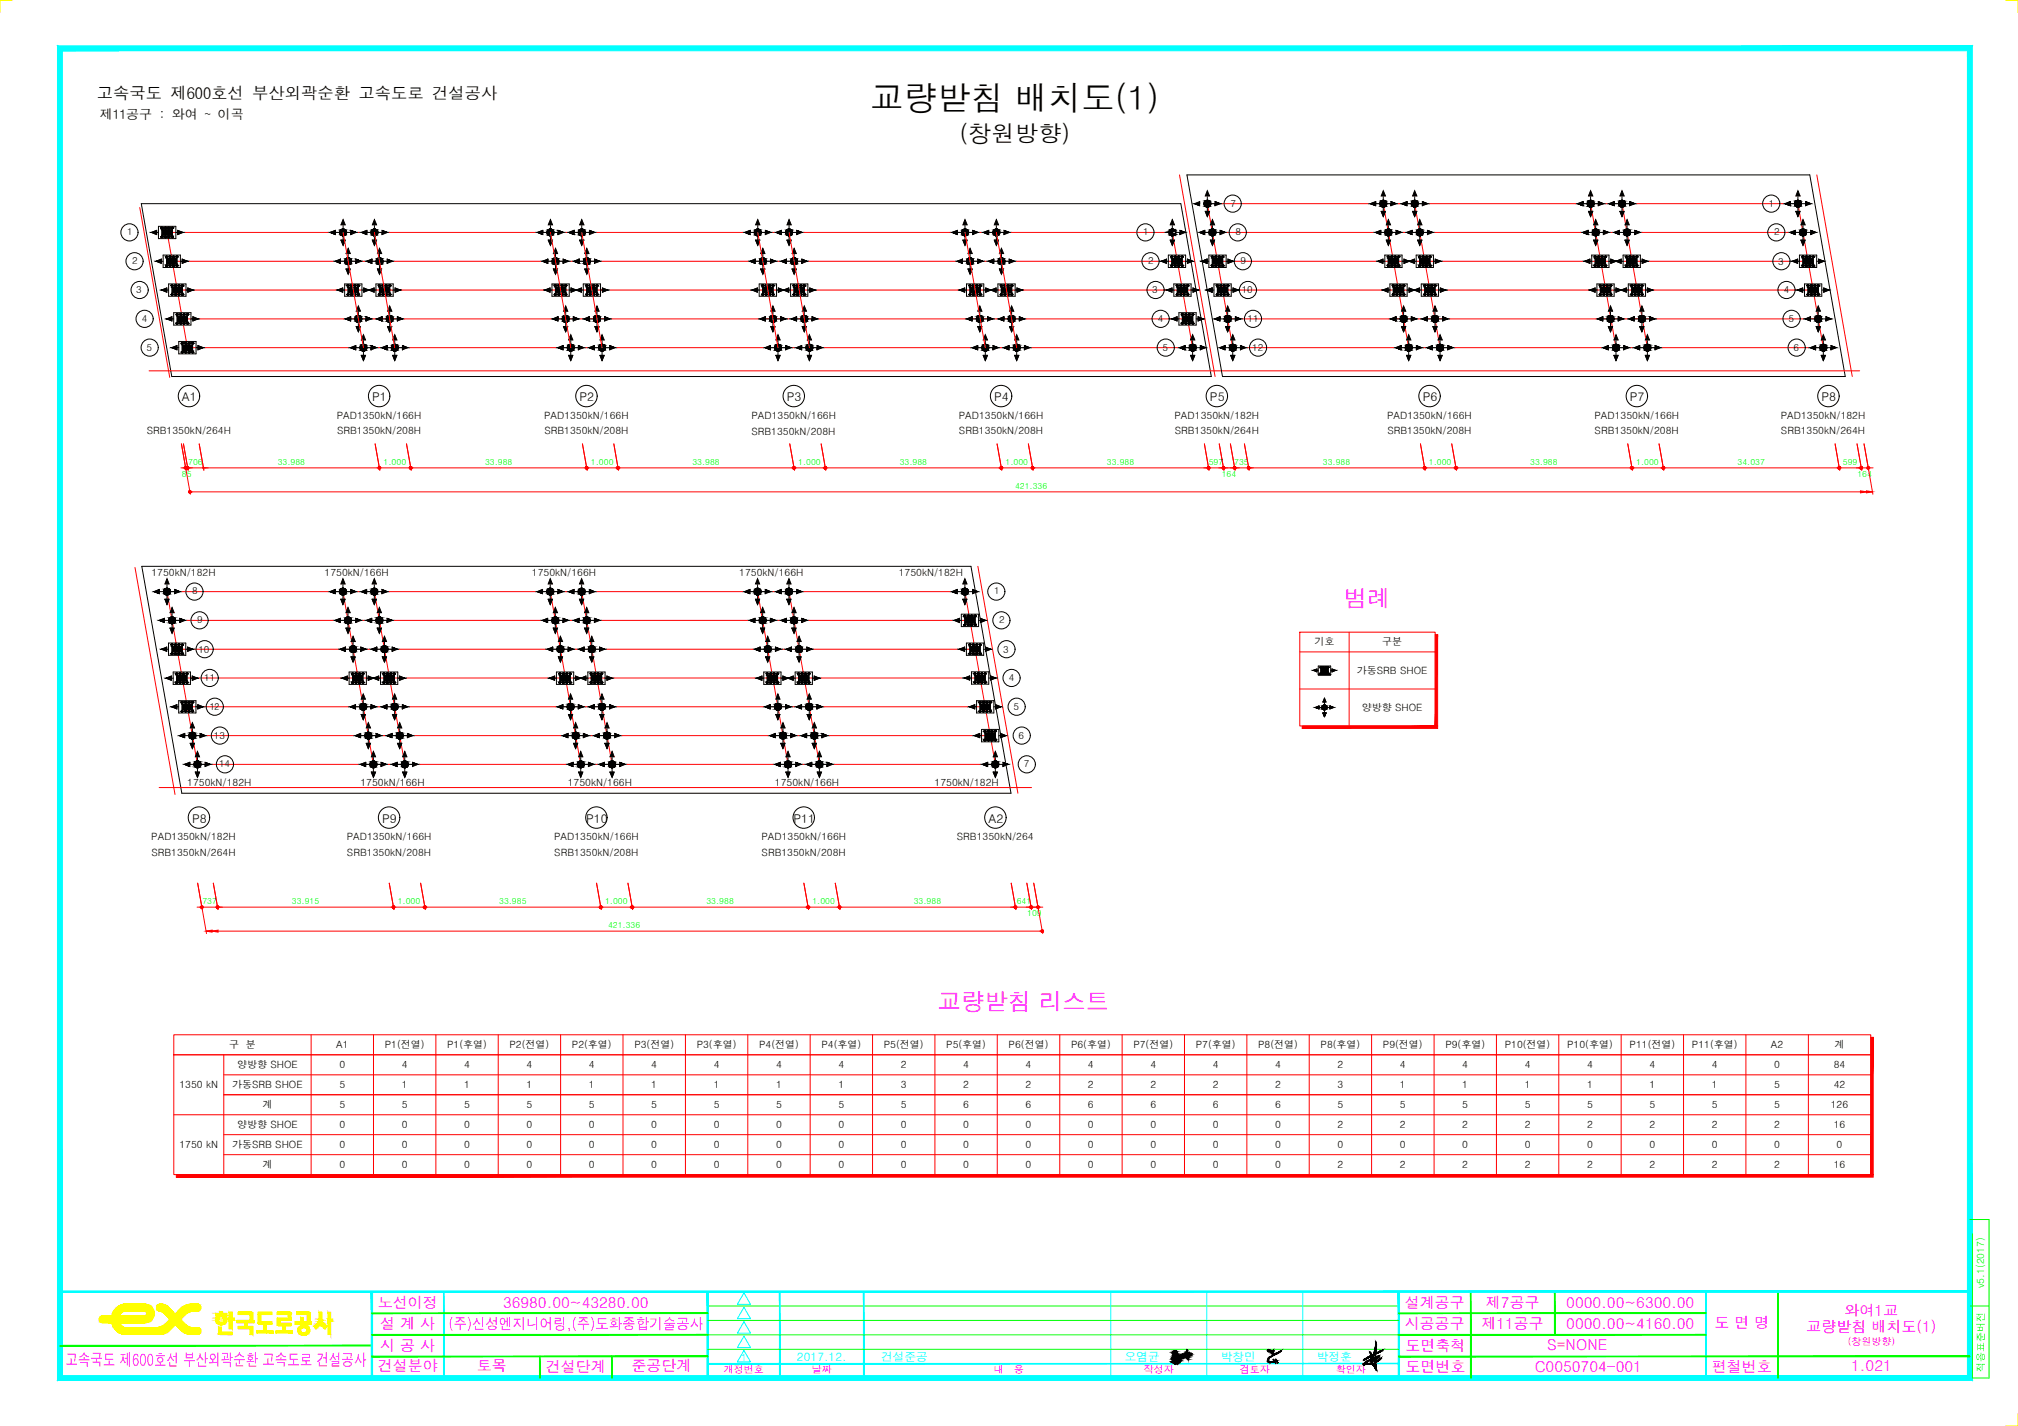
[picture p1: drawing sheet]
<svg xmlns="http://www.w3.org/2000/svg" width="841mm" height="594mm" viewBox="0 0 841 594" stroke-linecap="round" stroke-linejoin="round" font-family="sans-serif">
<defs><g id="words">
<text font-size="13.9" x="362.8" y="45.8">교량받침 배치도(1)</text>
<text font-size="9.7" x="399.9" y="59.3">(창원방향)</text>
<g font-size="9.7" fill="#f0f">
<text x="560.2" y="253.1">범례</text>
<text x="390.9" y="420.7">교량받침 리스트</text>
</g>
<text font-size="6.9" fill="#f0f" x="27.2" y="569">고속국도 제600호선 부산외곽순환 고속도로 건설공사</text>
<text font-size="6.8" x="40.3" y="41.3">고속국도 제600호선 부산외곽순환 고속도로 건설공사</text>
<g font-size="6.3" fill="#f0f">
<text x="157.5" y="545.1">노선이정</text>
<text x="209.6" y="544.8">36980.00~43280.00</text>
<text x="585.5" y="545.1">설계공구</text>
<text x="619.3" y="544.8">제7공구</text>
<text x="652.8" y="544.8">0000.00~6300.00</text>
<text x="768.8" y="548.4">와여1교</text>
<text x="158.5" y="553.8">설 계 사</text>
<text x="186.9" y="553.8">(주)신성엔지니어링,(주)도화종합기술공사</text>
<text x="585.5" y="553.8">시공공구</text>
<text x="617.4" y="553.9">제11공구</text>
<text x="652.8" y="553.9">0000.00~4160.00</text>
<text x="714.5" y="553.3">도 면 명</text>
<text x="752.9" y="554.9">교량받침 배치도(1)</text>
<text x="158.5" y="562.8">시 공 사</text>
<text x="585.8" y="562.9">도면축척</text>
<text x="644.8" y="562.6">S=NONE</text>
<text x="157.5" y="571.3">건설분야</text>
<text x="198.7" y="571.2">토목</text>
<text x="227.5" y="571.4">건설단계</text>
<text x="263.2" y="571.2">준공단계</text>
<text x="585.8" y="571.7">도면번호</text>
<text x="639.7" y="571.6">C0050704-001</text>
<text x="713.5" y="571.4">편철번호</text>
<text x="771.5" y="571.3">1.021</text>
</g>
<text font-size="5.5" x="41.6" y="49.5">제11공구 : 와여 ~ 이곡</text>
<g font-size="5">
<text x="75.8" y="167">A1</text>
<text x="155.2" y="167">P1</text>
<text x="241.6" y="167">P2</text>
<text x="328" y="167">P3</text>
<text x="414.4" y="167">P4</text>
<text x="504.3" y="167">P5</text>
<text x="592.9" y="167">P6</text>
<text x="679.3" y="167">P7</text>
<text x="759.2" y="167">P8</text>
<text x="80.1" y="342.7">P8</text>
<text x="159.3" y="342.7">P9</text>
<text x="244.3" y="342.7">P10</text>
<text x="330.7" y="342.7">P11</text>
<text x="411.9" y="342.7">A2</text>
</g>
<g font-size="4.9" fill="#0ff">
<text x="332.1" y="566.9">2017.12.</text>
<text x="367.3" y="566.9">건설준공</text>
<text x="468.8" y="566.9">오염균</text>
<text x="508.8" y="566.9">박창민</text>
<text x="548.8" y="566.9">박정훈</text>
</g>
<g font-size="4.2">
<text x="140.3" y="174.5">PAD1350kN/166H</text>
<text x="226.7" y="174.5">PAD1350kN/166H</text>
<text x="313.1" y="174.5">PAD1350kN/166H</text>
<text x="399.5" y="174.5">PAD1350kN/166H</text>
<text x="489.5" y="174.5">PAD1350kN/182H</text>
<text x="578.1" y="174.5">PAD1350kN/166H</text>
<text x="664.5" y="174.5">PAD1350kN/166H</text>
<text x="742.1" y="174.5">PAD1350kN/182H</text>
<text x="61.2" y="180.9">SRB1350kN/264H</text>
<text x="140.5" y="180.9">SRB1350kN/208H</text>
<text x="226.9" y="180.9">SRB1350kN/208H</text>
<text x="313.1" y="181.1">SRB1350kN/208H</text>
<text x="399.7" y="180.9">SRB1350kN/208H</text>
<text x="489.6" y="180.9">SRB1350kN/264H</text>
<text x="578.2" y="180.9">SRB1350kN/208H</text>
<text x="664.6" y="180.9">SRB1350kN/208H</text>
<text x="742.2" y="180.9">SRB1350kN/264H</text>
<text x="63.1" y="240.2">1750kN/182H</text>
<text x="135.3" y="240.2">1750kN/166H</text>
<text x="221.7" y="240.2">1750kN/166H</text>
<text x="308.1" y="240.2">1750kN/166H</text>
<text x="374.6" y="240.2">1750kN/182H</text>
<text x="547.8" y="268.7">기호</text>
<text x="576" y="268.7">구분</text>
<text x="565.5" y="280.6">가동SRB SHOE</text>
<text x="567.6" y="296">양방향 SHOE</text>
<text x="78" y="327.5">1750kN/182H</text>
<text x="150.2" y="327.5">1750kN/166H</text>
<text x="236.6" y="327.5">1750kN/166H</text>
<text x="323" y="327.5">1750kN/166H</text>
<text x="389.5" y="327.5">1750kN/182H</text>
<text x="63" y="350.2">PAD1350kN/182H</text>
<text x="144.5" y="350.2">PAD1350kN/166H</text>
<text x="230.9" y="350.2">PAD1350kN/166H</text>
<text x="317.3" y="350.2">PAD1350kN/166H</text>
<text x="398.8" y="349.9">SRB1350kN/264</text>
<text x="63.1" y="356.5">SRB1350kN/264H</text>
<text x="144.6" y="356.5">SRB1350kN/208H</text>
<text x="231" y="356.5">SRB1350kN/208H</text>
<text x="317.4" y="356.5">SRB1350kN/208H</text>
<text x="95.5" y="436.6">구 분</text>
<text x="140" y="436.6">A1</text>
<text x="160.4" y="436.6">P1(전열)</text>
<text x="186.4" y="436.6">P1(후열)</text>
<text x="212.3" y="436.6">P2(전열)</text>
<text x="238.4" y="436.6">P2(후열)</text>
<text x="264.4" y="436.6">P3(전열)</text>
<text x="290.4" y="436.6">P3(후열)</text>
<text x="316.4" y="436.6">P4(전열)</text>
<text x="342.3" y="436.6">P4(후열)</text>
<text x="368.3" y="436.6">P5(전열)</text>
<text x="394.4" y="436.6">P5(후열)</text>
<text x="420.4" y="436.6">P6(전열)</text>
<text x="446.4" y="436.6">P6(후열)</text>
<text x="472.4" y="436.6">P7(전열)</text>
<text x="498.3" y="436.6">P7(후열)</text>
<text x="524.3" y="436.6">P8(전열)</text>
<text x="550.4" y="436.6">P8(후열)</text>
<text x="576.4" y="436.6">P9(전열)</text>
<text x="602.4" y="436.6">P9(후열)</text>
<text x="627.1" y="436.6">P10(전열)</text>
<text x="653.2" y="436.6">P10(후열)</text>
<text x="679.2" y="436.6">P11(전열)</text>
<text x="705.1" y="436.6">P11(후열)</text>
<text x="738" y="436.6">A2</text>
<text x="764.5" y="436.6">계</text>
<text x="98.8" y="444.9">양방향 SHOE</text>
<text x="141.4" y="444.9">0</text>
<text x="167.4" y="444.9">4</text>
<text x="193.4" y="444.9">4</text>
<text x="219.4" y="444.9">4</text>
<text x="245.4" y="444.9">4</text>
<text x="271.4" y="444.9">4</text>
<text x="297.4" y="444.9">4</text>
<text x="323.4" y="444.9">4</text>
<text x="349.4" y="444.9">4</text>
<text x="375.4" y="444.9">2</text>
<text x="401.4" y="444.9">4</text>
<text x="427.4" y="444.9">4</text>
<text x="453.4" y="444.9">4</text>
<text x="479.4" y="444.9">4</text>
<text x="505.4" y="444.9">4</text>
<text x="531.4" y="444.9">4</text>
<text x="557.4" y="444.9">2</text>
<text x="583.4" y="444.9">4</text>
<text x="609.4" y="444.9">4</text>
<text x="635.4" y="444.9">4</text>
<text x="661.4" y="444.9">4</text>
<text x="687.4" y="444.9">4</text>
<text x="713.4" y="444.9">4</text>
<text x="739.4" y="444.9">0</text>
<text x="764.2" y="444.9">84</text>
<text x="74.8" y="453.2">1350 kN</text>
<text x="96.7" y="453.2">가동SRB SHOE</text>
<text x="141.4" y="453.2">5</text>
<text x="167.4" y="453.2">1</text>
<text x="193.4" y="453.2">1</text>
<text x="219.4" y="453.2">1</text>
<text x="245.4" y="453.2">1</text>
<text x="271.4" y="453.2">1</text>
<text x="297.4" y="453.2">1</text>
<text x="323.4" y="453.2">1</text>
<text x="349.4" y="453.2">1</text>
<text x="375.4" y="453.2">3</text>
<text x="401.4" y="453.2">2</text>
<text x="427.4" y="453.2">2</text>
<text x="453.4" y="453.2">2</text>
<text x="479.4" y="453.2">2</text>
<text x="505.4" y="453.2">2</text>
<text x="531.4" y="453.2">2</text>
<text x="557.4" y="453.2">3</text>
<text x="583.4" y="453.2">1</text>
<text x="609.4" y="453.2">1</text>
<text x="635.4" y="453.2">1</text>
<text x="661.4" y="453.2">1</text>
<text x="687.4" y="453.2">1</text>
<text x="713.4" y="453.2">1</text>
<text x="739.4" y="453.2">5</text>
<text x="764.2" y="453.2">42</text>
<text x="109.3" y="461.5">계</text>
<text x="141.4" y="461.5">5</text>
<text x="167.4" y="461.5">5</text>
<text x="193.4" y="461.5">5</text>
<text x="219.4" y="461.5">5</text>
<text x="245.4" y="461.5">5</text>
<text x="271.4" y="461.5">5</text>
<text x="297.4" y="461.5">5</text>
<text x="323.4" y="461.5">5</text>
<text x="349.4" y="461.5">5</text>
<text x="375.4" y="461.5">5</text>
<text x="401.4" y="461.5">6</text>
<text x="427.4" y="461.5">6</text>
<text x="453.4" y="461.5">6</text>
<text x="479.4" y="461.5">6</text>
<text x="505.4" y="461.5">6</text>
<text x="531.4" y="461.5">6</text>
<text x="557.4" y="461.5">5</text>
<text x="583.4" y="461.5">5</text>
<text x="609.4" y="461.5">5</text>
<text x="635.4" y="461.5">5</text>
<text x="661.4" y="461.5">5</text>
<text x="687.4" y="461.5">5</text>
<text x="713.4" y="461.5">5</text>
<text x="739.4" y="461.5">5</text>
<text x="763" y="461.5">126</text>
<text x="98.8" y="469.9">양방향 SHOE</text>
<text x="141.4" y="469.9">0</text>
<text x="167.4" y="469.9">0</text>
<text x="193.4" y="469.9">0</text>
<text x="219.4" y="469.9">0</text>
<text x="245.4" y="469.9">0</text>
<text x="271.4" y="469.9">0</text>
<text x="297.4" y="469.9">0</text>
<text x="323.4" y="469.9">0</text>
<text x="349.4" y="469.9">0</text>
<text x="375.4" y="469.9">0</text>
<text x="401.4" y="469.9">0</text>
<text x="427.4" y="469.9">0</text>
<text x="453.4" y="469.9">0</text>
<text x="479.4" y="469.9">0</text>
<text x="505.4" y="469.9">0</text>
<text x="531.4" y="469.9">0</text>
<text x="557.4" y="469.9">2</text>
<text x="583.4" y="469.9">2</text>
<text x="609.4" y="469.9">2</text>
<text x="635.4" y="469.9">2</text>
<text x="661.4" y="469.9">2</text>
<text x="687.4" y="469.9">2</text>
<text x="713.4" y="469.9">2</text>
<text x="739.4" y="469.9">2</text>
<text x="764.2" y="469.9">16</text>
<text x="74.8" y="478.2">1750 kN</text>
<text x="96.7" y="478.2">가동SRB SHOE</text>
<text x="141.4" y="478.2">0</text>
<text x="167.4" y="478.2">0</text>
<text x="193.4" y="478.2">0</text>
<text x="219.4" y="478.2">0</text>
<text x="245.4" y="478.2">0</text>
<text x="271.4" y="478.2">0</text>
<text x="297.4" y="478.2">0</text>
<text x="323.4" y="478.2">0</text>
<text x="349.4" y="478.2">0</text>
<text x="375.4" y="478.2">0</text>
<text x="401.4" y="478.2">0</text>
<text x="427.4" y="478.2">0</text>
<text x="453.4" y="478.2">0</text>
<text x="479.4" y="478.2">0</text>
<text x="505.4" y="478.2">0</text>
<text x="531.4" y="478.2">0</text>
<text x="557.4" y="478.2">0</text>
<text x="583.4" y="478.2">0</text>
<text x="609.4" y="478.2">0</text>
<text x="635.4" y="478.2">0</text>
<text x="661.4" y="478.2">0</text>
<text x="687.4" y="478.2">0</text>
<text x="713.4" y="478.2">0</text>
<text x="739.4" y="478.2">0</text>
<text x="765.4" y="478.2">0</text>
<text x="109.3" y="486.5">계</text>
<text x="141.4" y="486.5">0</text>
<text x="167.4" y="486.5">0</text>
<text x="193.4" y="486.5">0</text>
<text x="219.4" y="486.5">0</text>
<text x="245.4" y="486.5">0</text>
<text x="271.4" y="486.5">0</text>
<text x="297.4" y="486.5">0</text>
<text x="323.4" y="486.5">0</text>
<text x="349.4" y="486.5">0</text>
<text x="375.4" y="486.5">0</text>
<text x="401.4" y="486.5">0</text>
<text x="427.4" y="486.5">0</text>
<text x="453.4" y="486.5">0</text>
<text x="479.4" y="486.5">0</text>
<text x="505.4" y="486.5">0</text>
<text x="531.4" y="486.5">0</text>
<text x="557.4" y="486.5">2</text>
<text x="583.4" y="486.5">2</text>
<text x="609.4" y="486.5">2</text>
<text x="635.4" y="486.5">2</text>
<text x="661.4" y="486.5">2</text>
<text x="687.4" y="486.5">2</text>
<text x="713.4" y="486.5">2</text>
<text x="739.4" y="486.5">2</text>
<text x="764.2" y="486.5">16</text>
</g>
<g font-size="4.2" fill="#0f0">
<text x="827" y="536.7" transform="rotate(-90 827 536.7)">v5.1(2017)</text>
<text x="827" y="571.6" transform="rotate(-90 827 571.6)">적용표준버전</text>
</g>
<g font-size="4.2" fill="#f0f">
<text x="770.1" y="560.3">(창원방향)</text>
<text x="301.7" y="572.1">개정번호</text>
<text x="338.3" y="572">날짜</text>
<text x="414.2" y="572.1">내</text>
<text x="422.6" y="572.1">용</text>
<text x="476.7" y="572">작성자</text>
<text x="516.7" y="572">검토자</text>
<text x="556.7" y="572">확인자</text>
</g>
<text font-size="4.2" fill="#0ff" x="308.9" y="567">1</text>
<g font-size="4">
<text x="512.8" y="86">7</text>
<text x="737.2" y="86">1</text>
<text x="53" y="98">1</text>
<text x="476.4" y="98">1</text>
<text x="514.9" y="98">8</text>
<text x="739.4" y="98">2</text>
<text x="55.1" y="110">2</text>
<text x="478.5" y="110">2</text>
<text x="517" y="110">9</text>
<text x="741" y="110.3">3</text>
<text x="56.7" y="122.3">3</text>
<text x="480.1" y="122.3">3</text>
<text x="517.5" y="122.3">10</text>
<text x="743.4" y="122">4</text>
<text x="59.1" y="134">4</text>
<text x="482.6" y="134">4</text>
<text x="519.9" y="134">11</text>
<text x="745.4" y="134.1">5</text>
<text x="61.1" y="146.1">5</text>
<text x="484.5" y="146.1">5</text>
<text x="521.9" y="146.1">12</text>
<text x="747.5" y="146.1">6</text>
<text x="80.1" y="247.7">8</text>
<text x="414.3" y="247.7">1</text>
<text x="82.2" y="259.6">9</text>
<text x="416.4" y="259.6">2</text>
<text x="82.7" y="271.9">10</text>
<text x="418" y="271.9">3</text>
<text x="85.1" y="283.6">11</text>
<text x="420.5" y="283.6">4</text>
<text x="422.4" y="295.7">5</text>
<text x="89.2" y="307.7">13</text>
<text x="424.5" y="307.7">6</text>
<text x="91.3" y="319.7">14</text>
<text x="426.6" y="319.7">7</text>
</g>
<text font-size="3.9" x="87.4" y="295.7">12</text>
<g font-size="3.5" fill="#0f0">
<text x="78.4" y="193.6">706</text>
<text x="115.7" y="193.6">33.988</text>
<text x="159.9" y="193.6">1.000</text>
<text x="202.1" y="193.6">33.988</text>
<text x="246.3" y="193.6">1.000</text>
<text x="288.5" y="193.6">33.988</text>
<text x="332.7" y="193.6">1.000</text>
<text x="374.9" y="193.6">33.988</text>
<text x="419.1" y="193.6">1.000</text>
<text x="461.3" y="193.6">33.988</text>
<text x="503.8" y="193.6">597</text>
<text x="514.4" y="193.6">735</text>
<text x="551.3" y="193.6">33.988</text>
<text x="595.5" y="193.6">1.000</text>
<text x="637.8" y="193.6">33.988</text>
<text x="681.9" y="193.6">1.000</text>
<text x="724.2" y="193.6">34.037</text>
<text x="768.1" y="193.6">599</text>
<text x="75.8" y="198.6">85</text>
<text x="423" y="203.6">421.336</text>
<text x="509.1" y="198.6">164</text>
<text x="774.1" y="198.6">164</text>
<text x="84.3" y="376.7">737</text>
<text x="121.6" y="376.7">33.915</text>
<text x="165.8" y="376.7">1.000</text>
<text x="208" y="376.7">33.985</text>
<text x="252.2" y="376.7">1.000</text>
<text x="294.4" y="376.7">33.988</text>
<text x="338.6" y="376.7">1.000</text>
<text x="380.8" y="376.7">33.988</text>
<text x="423.8" y="376.7">641</text>
<text x="428.1" y="381.7">109</text>
<text x="253.4" y="386.7">421.336</text>
</g>
</g></defs>
<!-- layer: CS-TABL-LIN2 -->
<g fill="none" stroke="#f00" stroke-width=".42">
<path d="M541.7 263.4h56.4v39h-56.4zM541.7 271.6h56.4M562.3 263.4v39M541.7 287h56.4M72.4 431.1h707.3v58.2h-707.3zM72.4 439.4h707.3M93.3 439.4v49.9M129.7 431.1v58.2M155.7 431.1v58.2M181.7 431.1v58.2M207.6 431.1v58.2M233.6 431.1v58.2"/>
<path d="M259.6 431.1v58.2M285.7 431.1v58.2M311.7 431.1v58.2M337.7 431.1v58.2M363.6 431.1v58.2M389.6 431.1v58.2M415.6 431.1v58.2M441.7 431.1v58.2M467.7 431.1v58.2M493.6 431.1v58.2M519.6 431.1v58.2M545.6 431.1v58.2"/>
<path d="M571.6 431.1v58.2M597.7 431.1v58.2M623.7 431.1v58.2M649.6 431.1v58.2M675.6 431.1v58.2M701.6 431.1v58.2M727.6 431.1v58.2M753.7 431.1v58.2M93.3 447.8h686.4M93.3 456.1h686.4M72.4 464.4h707.3M93.3 472.7h686.4"/>
<path d="M93.3 481h686.4"/>
</g>
<g fill="#f00" stroke="#f00" stroke-width=".42">
<path d="M779.7 432.2v57.1l1-57.1zM780.7 432.2v57.1h-1z"/>
<path d="M73.5 489.3v1.1l707.2-1.1zM73.5 490.4l707.2-1.1v1.1z"/>
<path d="M598.1 264.4v38l1-38zM599.1 264.4v38h-1z"/>
<path d="M542.7 302.4v1.1l56.4-1.1zM542.7 303.5l56.4-1.1v1.1z"/>
</g>
<!-- layer: CX-BORD-LIN2 -->
<path d="M821 508.1h8v66h-7v-60M295 544.1h288M295 550.1h288M295 556.1h288M821 544.1h8M295 562.1h288" fill="none" stroke="#0f0" stroke-width=".42"/>
<!-- layer: CX-BORD-LIN1 -->
<g fill="#0ff" stroke="#0ff" stroke-width=".42">
<path d="M295 568.2h288v-.2zM295 568h288l-288 .2z"/>
<path d="M24 575.1h798l-2-2zM24 575.1l2-2h794zM24 19.1v556l2-2zM24 19.1l2 2v552zM24 19.1l2 2 796-2zM26 21.1l796-2-2 2zM822 19.1l-2 2 2 554zM820 21.1l2 554-2-2z"/>
<path d="M154.7 538.1v36h.6zM154.7 538.1h.6v36z"/>
<path d="M184.8 538.1v36h.3zM184.8 538.1h.3v36z"/>
<path d="M294.7 538.1v36h.6zM294.7 538.1h.6v36z"/>
<path d="M324.8 538.1v36h.3zM324.8 538.1h.3v36z"/>
<path d="M359.8 538.1v36h.3zM359.8 538.1h.3v36z"/>
<path d="M582.7 538.1v36h.6zM582.7 538.1h.6v36z"/>
<path d="M710.8 538.1v36h.3zM710.8 538.1h.3v36z"/>
<path d="M25 538.4h796v-.6zM25 537.8h796l-796 .6z"/>
</g>
<!-- layer: CX-BORD-LIN2 -->
<g fill="#0f0" stroke="#0f0" stroke-width=".42">
<path d="M25 560.8h130v-.3zM25 560.5h130l-130 .3z"/>
<path d="M224.8 565.1v9h.3zM224.8 565.1h.3v9z"/>
<path d="M254.8 565.1v9h.3zM254.8 565.1h.3v9z"/>
<path d="M612.8 538.1v36h.3zM612.8 538.1h.3v36z"/>
<path d="M647.8 538.1v18h.3zM647.8 538.1h.3v18z"/>
<path d="M740.8 538.1v36h.3zM740.8 538.1h.3v36z"/>
<path d="M155 547.3h140v-.3zM155 547h140l-140 .3z"/>
<path d="M155 556.2h140v-.3zM155 555.9h140l-140 .3z"/>
<path d="M155 565.2h140v-.2zM155 565h140l-140 .2z"/>
<path d="M583 547.3h128v-.3zM583 547h128l-128 .3z"/>
<path d="M583 556.2h128v-.3zM583 555.9h128l-128 .3z"/>
<path d="M583 565.2h238v-.2zM583 565h238l-238 .2z"/>
</g>
<!-- layer: CX-BORD-LIN1 -->
<path d="M310 538.6l2.8 4.8h-5.5zM463 538.1v36M503 538.1v36M543 538.1v36M310 544.6l2.8 4.8h-5.5zM310 550.6l2.8 4.8h-5.5zM310 556.7l2.8 4.7h-5.5zM310 562.6l2.8 4.8h-5.5z" fill="none" stroke="#0ff" stroke-width=".42"/>
<!-- layer: CX-MISC -->
<g fill="none" stroke="#ff0" stroke-width=".42">
<path d="M5 .1h-5v5M841 .1h-5h5v5M52.2 546.2h8.1a1.01 1.01 0 0 1 .9 .9 1.01 1.01 0 0 1-.8 1.1M52.2 553.1h12.9M52.3 546.2a3.5 3.5 0 0 0-2.8 3.4 3.5 3.5 0 0 0 2.8 3.5M60.2 548.2h-17.5a1.42 1.42 0 0 0-1.3 1.4 1.42 1.42 0 0 0 1.3 1.4l17.5 .1a3.9 3.9 0 0 0 4.1-3.9 3.9 3.9 0 0 0-4.1-3.8h-8.6a6.4 6.4 0 0 0-5.2 6 6.4 6.4 0 0 0 4.8 6.4M60.4 548.2h-.1M66.3 546.1l1.8 .8 7.3 7.3M66.5 546.2a1.43 1.43 0 0 1-1.3-1.4 1.43 1.43 0 0 1 1.3-1.4h1.4l1.4 .5 3.7 3.5M69.1 551.4l-1.6 1.1-2.4 .6M70.7 554.2l-1.6 1.1-1.8 .6-16.1-.1M73 547.4l2.9-2.8 1.1-.7 1.9-.5h3.8a1.45 1.45 0 0 1 1 1.4 1.45 1.45 0 0 1-1.1 1.4 6.4 6.4 0 0 0-5.5 1.6"/>
<path d="M73 547.4l-4 4M73 547.4l4.6 4.6M77 547.8l-6.4 6.4M77.6 552l1.2 .8 1.4 .3M80.2 553.1h2.3M82.6 553.1a1.44 1.44 0 0 1 1.1 1.3 1.44 1.44 0 0 1-1.1 1.5l-4.3-.2-1.9-.7-1.1-.9M89.9 549.8l.3-1.1 .5-.6h-.8v-.9h1.8v-.8h1.1v.8h1.7v.9h-.8l.8 1.7M90 549.7a2.27 2.27 0 0 0 2.2 2.2 2.27 2.27 0 0 0 2.3-2.2M91.1 552.8v1a1.46 1.46 0 0 0 .6 2.1l5.1 .1v-1h-4.6v-2.1h-1.1M91.6 548.6a1.38 1.38 0 0 1 1.8 .7 1.38 1.38 0 0 1-.8 1.9 1.43 1.43 0 0 1-1.5-.9 1.43 1.43 0 0 1 .5-1.7zM95.5 546.7h1.3v2.5h.8v.9h-.8v3.4h-1.3zM99.3 546.7h5.5l.5 .3v3.1h.6v.9h-2.9v1.6h2.3v3.4h-1.1v-2.5h-4.9v-.9h2.6v-1.6h-3.1v-.9h5.4v-2.5h-4.9z"/>
<path d="M107.6 551l.6 .6M107.6 551v-4.3h5.7v.9h-4.6v3.1h4.6v1h-2.3v2.8h2.9v.8h-6.9v-.8h2.9v-2.8h-1.7M115.6 551.6l.2 .5M120.7 546.7h-5.1v.9h4.5v1.6h-4.5v2.5M120.7 546.7l.4 .1M121.1 546.9l.2 3.2h-4.6v1.2h4.6v1h-2.3v2.2h2.8v.8h-6.8v-.8h2.9v-2.2l-2.1-.3M124.8 552.7a2.29 2.29 0 0 1 3.3-.3 2.29 2.29 0 0 1 .2 3.3 2.29 2.29 0 0 1-3.2 .2 2.29 2.29 0 0 1-.3-3.2zM129.3 547.3l-.6-.6h-5.1v.9h4.5v3.1h-1.7v-1.8h-1.1v1.8h-2.3v1h6.8v-1h-.6v-3.4M132.7 550.6l-1.7 1.9M132.7 552.5l-1 1-.7-.9M133.5 551.4l-.8 1.2M133.6 551.4l1.8 2.1 .7-.9"/>
<path d="M134.4 550.6l.8 1.1M134.4 550.6l-.3-.9v-3h-1.1v3l-.3 .9M135.2 551.6l.9 .9M841 589.1v5h-5"/>
<circle cx="126.5" cy="554.1" r="1.25"/>
</g>
<g fill="#ff0" stroke="#ff0" stroke-width=".42">
<path d="M68.5 547.3l4.5 .1z"/>
<path d="M75.2 549.6l2.2 2.2h-4.4z"/>
<path d="M76 554.8h7.7z"/>
<path d="M77.9 543.7h5.3z"/>
<path d="M60.3 546.2h3.8z"/>
<path d="M46.9 547.3h3.5z"/>
<path d="M60.4 548.2h3.7z"/>
<path d="M73.4 547.8l1.8 1.8z"/>
<path d="M73.4 547.8h3.6l-1.8 1.8z"/>
<path d="M70.7 549.8h.3z"/>
<path d="M73 547.4l.8 .8h-1.6z"/>
<path d="M70.8 549.6h4.4l-1.4 1.5z"/>
<path d="M108 551.6h5.3z"/>
<path d="M126.4 552.1h.4z"/>
<path d="M116 552.3h5.3z"/>
<path d="M134.9 553.1l.5 .4z"/>
<path d="M134.9 553.1h.8l-.3 .4z"/>
<path d="M126 556.2h1.1z"/>
<path d="M66.5 543.4h1.5zM66.3 543.4h1.7z"/>
<path d="M66.3 543.4h1.7zM66.2 543.4h1.8z"/>
<path d="M66.2 543.4l2.3 .1zM66 543.5h2.5z"/>
<path d="M66 543.5l2.5 .1zM66 543.5l2.5 .1z"/>
<path d="M65.9 543.6l3 .1zM65.7 543.7h3.2z"/>
<path d="M65.7 543.7l3.4 .1zM65.6 543.8h3.5z"/>
<path d="M65.6 543.8l3.7 .1zM65.6 543.8l3.7 .1z"/>
<path d="M65.5 543.9l4.1 .2zM65.5 543.9l4.1 .2h-4.2zM65.4 544.1h4.2zM65.4 544.1h4.2z"/>
<path d="M65.4 544.1l4.5 .2-.3-.2zM65.4 544.1l4.5 .2h-4.6z"/>
<path d="M65.3 544.3l4.8 .2zM65.3 544.3l4.8 .2z"/>
<path d="M65.2 544.5l4.9 .1zM65.2 544.5l4.9 .1z"/>
<path d="M65.2 544.6l5.2 .2-.3-.2zM65.2 544.6l5.2 .2h-5.2z"/>
<path d="M65.2 544.8l5.5 .3-.3-.3zM65.2 544.8l5.5 .3h-5.5z"/>
<path d="M65.2 545.1l5.8 .3-.3-.3zM65.2 545.1l5.8 .3h-5.7z"/>
<path d="M65.3 545.4l5.9 .2-.2-.2zM65.3 545.4l5.9 .2h-5.8z"/>
<path d="M65.4 545.6l6 .2zM65.4 545.6l6 .2z"/>
<path d="M65.6 545.8l5.9 .1zM65.6 545.8l5.9 .1z"/>
<path d="M65.8 545.9l5.9 .2zM65.8 545.9l5.9 .2z"/>
<path d="M66.1 546.1l5.7 .1zM66.1 546.1l5.7 .1z"/>
<path d="M66.3 546.2l5.6 .1zM66.3 546.2l5.6 .1z"/>
<path d="M66.9 546.3l5.2 .2-.2-.2zM66.9 546.3l5.2 .2h-4.6z"/>
<path d="M67.5 546.5l4.9 .4-.3-.4zM67.5 546.5l4.9 .4h-4.4z"/>
<path d="M68 546.9l4.9 .4-.5-.4zM68 546.9l4.9 .4h-4.4z"/>
<path d="M68.5 547.3l4.5 .1zM68.6 547.4h4.4l-2.2 2.2z"/>
<path d="M73 551.8l4.6 .2zM73 551.8l4.6 .2z"/>
<path d="M73.2 552l4.9 .5-.5-.5zM73.2 552l4.9 .5h-4.4z"/>
<path d="M73.7 552.5l5.1 .3-.7-.3zM73.7 552.5l5.1 .3h-4.8z"/>
<path d="M74 552.8l5.5 .2zM74 552.8l5.5 .2z"/>
<path d="M74.2 553l6 .1zM74.2 553l6 .1z"/>
<path d="M74.3 553.1h8.3zM74.3 553.1h8.3z"/>
<path d="M74.3 553.1h8.4zM74.3 553.1h8.4z"/>
<path d="M74.3 553.1h8.5zM74.3 553.1h8.5z"/>
<path d="M74.3 553.1l8.8 .2zM74.3 553.1l8.8 .2z"/>
<path d="M74.5 553.3l8.8 .2zM74.5 553.3l8.8 .2z"/>
<path d="M74.7 553.5l8.7 .2zM74.7 553.5l8.7 .2z"/>
<path d="M74.9 553.7l8.7 .2-.2-.2zM74.9 553.7l8.7 .2h-8.5z"/>
<path d="M75.1 553.9l8.5 .3v-.3zM75.1 553.9l8.5 .3z"/>
<path d="M75.4 554.2h8.3zM75.4 554.2h8.3z"/>
<path d="M75.4 554.2l8.3 .3v-.3zM75.4 554.2l8.3 .3h-8z"/>
<path d="M75.7 554.5l8 .3v-.3zM75.7 554.5l8 .3h-7.7zM76 554.8h7.7z"/>
<path d="M76.1 554.8l7.5 .2 .1-.2zM76.1 554.8l7.5 .2h-7.1z"/>
<path d="M76.5 555l7 .3 .1-.3zM76.5 555l7 .3h-6.6zM76.9 555.3h6.6zM76.9 555.3h6.6z"/>
<path d="M76.9 555.3l6.4 .2 .2-.2zM76.9 555.3l6.4 .2z"/>
<path d="M77.4 555.5h5.9zM77.4 555.5l5.8 .1z"/>
<path d="M77.7 555.6h5.5zM77.7 555.6l5.4 .1z"/>
<path d="M78 555.7h5.1zM78 555.7l4.9 .1z"/>
<path d="M78.6 555.8l4.3 .1zM78.6 555.8l4.3 .1z"/>
<path d="M78.7 555.9h4.2zM78.7 555.9h4.1z"/>
<path d="M79.1 555.9h3.7zM79.1 555.9h3.6z"/>
<path d="M79.5 555.9h3.2zM79.5 555.9h3.1z"/>
<path d="M79.6 543.4h3.1zM79.5 543.4h3.2z"/>
<path d="M51.6 543.4h9.2zM51.4 543.4h9.4z"/>
<path d="M51.4 543.4h9.5zM51.4 543.4h9.5z"/>
<path d="M79.5 543.4h3.3zM79 543.4h3.8z"/>
<path d="M51.4 543.4h9.7zM51.1 543.4h10z"/>
<path d="M79 543.4h3.9zM78.7 543.4h4.2z"/>
<path d="M78.7 543.4h4.2zM78.6 543.4h4.3z"/>
<path d="M51.1 543.4l10.5 .2zM50.8 543.6h10.8z"/>
<path d="M78.6 543.4l4.6 .3zM77.9 543.7l.7-.3 4.6 .3zM77.7 543.7h5.5z"/>
<path d="M50.8 543.6l11.3 .2zM50.2 543.8l.6-.2 11.3 .2z"/>
<path d="M77.7 543.7l5.7 .2zM77.3 543.9l.4-.2 5.7 .2z"/>
<path d="M50.2 543.8l12.1 .1zM50 543.9h12.3z"/>
<path d="M77.3 543.9l6.2 .1zM76.9 544h6.6z"/>
<path d="M76.9 544l6.6 .1zM76.8 544.1h6.7z"/>
<path d="M50 543.9l12.9 .4-.6-.4zM49.3 544.3l.7-.4 12.9 .4z"/>
<path d="M49.3 544.3h13.6zM49.3 544.3h13.6z"/>
<path d="M76.8 544.1l6.8 .3-.1-.3zM76.3 544.4l.5-.3 6.8 .3z"/>
<path d="M76.3 544.4l7.4 .1zM76.1 544.5h7.6z"/>
<path d="M76.1 544.5l7.6 .1zM75.9 544.6h7.8z"/>
<path d="M49.3 544.3l14.2 .5-.6-.5zM48.6 544.8l.7-.5 14.2 .5z"/>
<path d="M48.6 544.8h14.9zM48.6 544.8h14.9z"/>
<path d="M75.9 544.6l7.8 .3v-.3zM75.6 544.9l.3-.3 7.8 .3z"/>
<path d="M75.6 544.9l8 .2 .1-.2zM75.6 544.9l8 .2h-8.2z"/>
<path d="M75.4 545.1l8.2 .1zM75.3 545.2h8.3z"/>
<path d="M48.6 544.8l15.2 .6-.3-.6zM48.6 544.8l15.2 .6h-15.8z"/>
<path d="M75.3 545.2l8.2 .3 .1-.3zM75 545.5l.3-.3 8.2 .3z"/>
<path d="M48 545.4l15.9 .2zM48 545.4l15.9 .2z"/>
<path d="M75 545.5l8.4 .2 .1-.2zM75 545.5l8.4 .2h-8.6z"/>
<path d="M74.8 545.7h8.6zM74.5 545.9h8.6z"/>
<path d="M74.5 545.9h8.6zM74.5 545.9l8.4 .2h-8.5z"/>
<path d="M47.8 545.6l16.3 .5-.2-.5zM47.8 545.6l16.3 .5h-16.6z"/>
<path d="M74.4 546.1h8.5zM74.4 546.1h8.4z"/>
<path d="M74.3 546.1h8.5zM74.3 546.1l8.4 .1z"/>
<path d="M74.3 546.2h8.3zM74.3 546.2h8.4z"/>
<path d="M47.5 546.1l16.6 .1zM47.5 546.1l16.6 .1z"/>
<path d="M60.2 546.2h3.9zM60.2 546.2h3.9zM60.3 546.2h3.8z"/>
<path d="M47.4 546.2h4.5zM47.4 546.2h4.8z"/>
<path d="M74.3 546.2h6.7zM74.3 546.2h5.8z"/>
<path d="M60.4 546.2l3.8 .1zM60.4 546.2l3.8 .1z"/>
<path d="M47.4 546.2h4.5zM47.4 546.2l4.3 .1z"/>
<path d="M60.6 546.3l3.6 .1zM60.6 546.3l3.6 .1z"/>
<path d="M47.4 546.3h4.3zM47.3 546.4h4.1z"/>
<path d="M47.3 546.4h4.1zM47.3 546.4h4.1z"/>
<path d="M74.2 546.2l5.1 .3 .8-.3zM74.2 546.2l5.1 .3h-5.3z"/>
<path d="M60.7 546.4l3.5 .1zM60.7 546.4l3.5 .1z"/>
<path d="M47.3 546.4h4.1zM47.3 546.4l3.9 .1z"/>
<path d="M60.9 546.5l3.3 .2zM60.9 546.5l3.3 .2z"/>
<path d="M74 546.5l4.4 .3 .9-.3zM74 546.5l4.4 .3h-4.7z"/>
<path d="M61 546.7l3.3 .1zM61 546.7l3.3 .1zM61.1 546.8h3.2zM61.1 546.8h3.2z"/>
<path d="M47.2 546.5l3.6 .4 .4-.4zM47.2 546.5l3.6 .4h-3.8z"/>
<path d="M61.1 546.8l3.2 .2zM61.1 546.8l3.2 .2z"/>
<path d="M61.2 547l3.1 .2v-.2zM61.2 547l3.1 .2h-3.1z"/>
<path d="M73.7 546.8l4 .5 .7-.5zM73.2 547.3l.5-.5 4 .5z"/>
<path d="M47 546.9l3.4 .4 .4-.4zM47 546.9l3.4 .4h-3.5zM46.8 547.3h3.6z"/>
<path d="M61.2 547.2l3.1 .2v-.2zM61.2 547.2l3.1 .2h-3.1z"/>
<path d="M73.2 547.3h4.5zM73 547.4h4.5z"/>
<path d="M61.2 547.4l3.1 .2zM61.2 547.4l3.1 .2zM61.1 547.6h3.2zM61.1 547.6h3.2z"/>
<path d="M46.8 547.3l3.2 .4 .4-.4zM46.8 547.3l3.2 .4h-3.3z"/>
<path d="M61.1 547.6h3.2zM61.1 547.6l3.1 .2h-3.2z"/>
<path d="M73 547.4l4 .4 .5-.4zM73 547.4l4 .4h-3.6z"/>
<path d="M61 547.8l3.2 .1zM61 547.8l3.2 .1z"/>
<path d="M60.9 547.9h3.3zM60.7 548.1h3.5z"/>
<path d="M60.7 548.1h3.5zM60.6 548.1h3.6z"/>
<path d="M60.6 548.1h3.6zM60.4 548.2h3.7zM60.3 548.2h3.8z"/>
<path d="M60.3 548.2h3.8zM60.2 548.2h3.9z"/>
<path d="M46.7 547.7l3.1 .5 .2-.5zM46.7 547.7l3.1 .5h-3.2z"/>
<path d="M42.6 548.2h4zM42.4 548.3h4.1z"/>
<path d="M49.8 548.2l14.3 .1zM49.8 548.2l14.3 .1z"/>
<path d="M42.4 548.3l4.1 .1zM42.1 548.4h4.4z"/>
<path d="M42.1 548.4h4.4zM41.9 548.6h4.6z"/>
<path d="M41.9 548.6l4.6 .1zM41.9 548.6l4.6 .1h-4.8z"/>
<path d="M49.8 548.3l14.1 .6 .2-.6zM49.8 548.3l14.1 .6h-14.3z"/>
<path d="M41.7 548.7l4.7 .3 .1-.3zM41.7 548.7l4.7 .3h-4.9z"/>
<path d="M49.6 548.9h14.3zM49.6 548.9l14.2 .1z"/>
<path d="M41.5 549h4.9zM41.5 549l4.9 .2z"/>
<path d="M41.4 549.2h5zM41.4 549.2h5z"/>
<path d="M41.4 549.2l5 .3v-.3zM41.4 549.2l5 .3h-5z"/>
<path d="M49.6 549l13.9 .6 .3-.6zM49.6 549l13.9 .6h-14z"/>
<path d="M49.5 549.6h13.9zM49.5 549.6h14z"/>
<path d="M41.4 549.5l5 .3v-.3zM41.4 549.5l5 .3h-5z"/>
<path d="M41.4 549.8l5 .3v-.3zM41.4 549.8l5 .3h-5z"/>
<path d="M41.4 550.1h5zM41.4 550.1h5z"/>
<path d="M49.5 549.6l13.4 .5 .5-.5zM49.5 549.6l13.4 .5h-13.3z"/>
<path d="M41.4 550.1l5 .2v-.2zM41.4 550.1l5 .2z"/>
<path d="M49.6 550.1l13 .2 .3-.2zM49.6 550.1l13 .2h-13z"/>
<path d="M41.5 550.3l5 .2-.1-.2zM41.5 550.3l5 .2z"/>
<path d="M49.6 550.3l12.7 .3 .3-.3zM49.6 550.3l12.7 .3h-12.6z"/>
<path d="M41.7 550.5l4.8 .2v-.2zM41.7 550.5l4.8 .2z"/>
<path d="M49.7 550.6l11.9 .3 .7-.3zM49.7 550.6l11.9 .3h-11.9z"/>
<path d="M41.9 550.7l4.6 .2zM41.9 550.7l4.6 .2z"/>
<path d="M42.1 550.9l4.4 .1zM42.1 550.9l4.4 .1z"/>
<path d="M49.7 550.9h11.9zM49.7 550.9l11.2 .1z"/>
<path d="M49.8 551h11.1zM49.8 551l10.4 .1z"/>
<path d="M42.4 551l4.2 .1zM42.4 551l4.2 .1z"/>
<path d="M70.7 549.8l1.9 1.6zM70.7 549.8l1.9 1.6h-3.6z"/>
<path d="M46.6 551.1l3.4 .4-.2-.4zM46.6 551.1l3.4 .4h-3.3z"/>
<path d="M69 551.4l4 .4-.4-.4zM68.6 551.8l.4-.4 4 .4z"/>
<path d="M46.7 551.5l3.7 .5-.4-.5zM46.7 551.5l3.7 .5h-3.6z"/>
<path d="M68.6 551.8h4.4zM68.4 552h4.5z"/>
<path d="M46.8 552h3.6zM46.8 552h3.6z"/>
<path d="M46.9 552l3.9 .4-.4-.4zM46.9 552l3.9 .4h-3.8z"/>
<path d="M68.4 552l4 .5 .5-.5zM67.6 552.5l.8-.5 4 .5z"/>
<path d="M47 552.4l4.2 .4-.4-.4zM47 552.4l4.2 .4h-4z"/>
<path d="M67.6 552.5l4.5 .3 .3-.3zM66.8 552.8l.8-.3 4.5 .3z"/>
<path d="M47.2 552.8l4.2 .1zM47.2 552.8l4.2 .1z"/>
<path d="M47.3 552.9h4.1zM47.3 552.9h4.1z"/>
<path d="M47.3 552.9l4.4 .1zM47.3 552.9l4.4 .1z"/>
<path d="M66.8 552.8l5 .2 .3-.2zM65.9 553l.9-.2 5 .2z"/>
<path d="M47.4 553l4.5 .1zM47.4 553l4.5 .1z"/>
<path d="M65.9 553h5.9zM65.1 553.1h6.7z"/>
<path d="M47.4 553.1h4.8zM47.4 553.1h4.8z"/>
<path d="M47.4 553.1l23.8 .6 .6-.6zM47.4 553.1l23.8 .6h-23.4z"/>
<path d="M47.8 553.7l22.8 .5 .6-.5zM47.8 553.7l22.8 .5h-22.2z"/>
<path d="M48.4 554.2h22.2zM48.4 554.2l22 .2z"/>
<path d="M48.6 554.4l21.3 .4 .5-.4zM48.6 554.4l21.3 .4h-20.8z"/>
<path d="M49.1 554.8l20.5 .2 .3-.2zM49.1 554.8l20.5 .2h-20.3z"/>
<path d="M49.3 555l19.9 .3 .4-.3zM49.3 555l19.9 .3h-19.4z"/>
<path d="M49.8 555.3l18.9 .2 .5-.2zM49.8 555.3l18.9 .2z"/>
<path d="M50.2 555.5h18.5zM50.2 555.5l18.2 .1z"/>
<path d="M50.5 555.6l17 .3 .9-.3zM50.5 555.6l17 .3z"/>
<path d="M51.1 555.9h16.3zM51.1 555.9h16.4z"/>
<path d="M51.1 555.9h16.3zM51.1 555.9h15.7z"/>
<path d="M51.4 555.9h15.4zM51.4 555.9h15.2z"/>
<path d="M46.6 548.2l3 .7 .2-.7zM46.6 548.2l3 .7h-3.2z"/>
<path d="M46.4 548.9l3.2 .3v-.3zM46.4 548.9l3.2 .3h-3.2z"/>
<path d="M72.2 548.2l3 1.4-1.4-1.4zM72.2 548.2l3 1.4h-4.4z"/>
<path d="M46.4 549.2l3.1 .4 .1-.4zM46.4 549.2l3.1 .4h-3.1z"/>
<path d="M46.4 549.6l3.2 .5-.1-.5zM46.4 549.6l3.2 .5h-3.2z"/>
<path d="M46.4 550.1l3.2 .2v-.2zM46.4 550.1l3.2 .2h-3.2z"/>
<path d="M70.8 549.6l1.4 1.5h1.6zM72.2 551.1h1.6l-.8 .7z"/>
<path d="M46.4 550.3l3.4 .8-.2-.8zM46.4 550.3l3.4 .8h-3.2z"/>
<path d="M123.6 546.7h5.2zM123.6 546.7h5.2z"/>
<path d="M115.6 546.7h5.2zM115.6 546.7h5.2z"/>
<path d="M99.3 546.7h5.5zM99.3 546.7h5.5z"/>
<path d="M123.6 546.7h5.3zM123.6 546.7h5.3z"/>
<path d="M115.6 546.7h5.3zM115.6 546.7h5.3z"/>
<path d="M99.3 546.7h5.6zM99.3 546.7h5.6z"/>
<path d="M123.6 546.7h5.3zM123.6 546.7h5.3z"/>
<path d="M115.6 546.7h5.4zM115.6 546.7h5.4z"/>
<path d="M99.3 546.7h5.7zM99.3 546.7h5.7z"/>
<path d="M123.6 546.7l5.4 .1zM123.6 546.7l5.4 .1z"/>
<path d="M115.6 546.7l5.4 .1zM115.6 546.7l5.4 .1z"/>
<path d="M99.3 546.7l5.8 .1zM99.3 546.7l5.8 .1z"/>
<path d="M123.6 546.8l5.5 .1zM123.6 546.8l5.5 .1z"/>
<path d="M115.6 546.8l5.5 .1zM115.6 546.8l5.5 .1z"/>
<path d="M99.3 546.8l5.9 .1zM99.3 546.8l5.9 .1z"/>
<path d="M123.6 546.9l5.6 .1zM123.6 546.9l5.6 .1z"/>
<path d="M115.6 546.9l5.6 .1zM115.6 546.9l5.6 .1z"/>
<path d="M99.3 546.9l5.9 .1zM99.3 546.9l5.9 .1z"/>
<path d="M123.6 547l5.6 .1zM123.6 547l5.6 .1z"/>
<path d="M115.6 547l5.6 .1zM115.6 547l5.6 .1z"/>
<path d="M99.3 547l6 .1zM99.3 547l6 .1z"/>
<path d="M91.7 546.4l1.1 .8v-.8zM91.7 546.4l1.1 .8h-1.1z"/>
<path d="M123.6 547.1l5.6 .1zM123.6 547.1l5.6 .1z"/>
<path d="M115.6 547.1l5.6 .1zM115.6 547.1l5.6 .1z"/>
<path d="M99.3 547.1l6 .1zM99.3 547.1l6 .1z"/>
<path d="M123.6 547.2l5.6 .1zM123.6 547.2l5.6 .1z"/>
<path d="M115.6 547.2l5.7 .1zM115.6 547.2l5.7 .1z"/>
<path d="M99.3 547.2l6 .1zM99.3 547.2l6 .1z"/>
<path d="M123.6 547.3l5.6 .3v-.3zM123.6 547.3l5.6 .3h-5.6z"/>
<path d="M115.6 547.3l5.7 .3v-.3zM115.6 547.3l5.7 .3h-5.7z"/>
<path d="M107.6 546.7l5.7 .9v-.9zM107.6 546.7l5.7 .9h-5.7z"/>
<path d="M99.3 547.3l6 .3v-.3zM99.3 547.3l6 .3h-6z"/>
<path d="M89.9 547.2l4.6 .9v-.9zM89.9 547.2l4.6 .9h-4.6z"/>
<path d="M90.7 548.1l3.2 .2zM90.7 548.1l3.2 .2h-3.3z"/>
<path d="M92.2 548.3l1.7 .1zM92.2 548.3l1.7 .1z"/>
<path d="M90.6 548.3h1.6zM90.6 548.3l1.4 .1z"/>
<path d="M92.4 548.4h1.5zM92.4 548.4h1.5z"/>
<path d="M90.5 548.4h1.5zM90.5 548.4h1.4z"/>
<path d="M92.5 548.4h1.5zM92.5 548.4h1.5z"/>
<path d="M90.5 548.4h1.4zM90.5 548.4h1.3z"/>
<path d="M92.6 548.4l1.5 .2zM92.6 548.4l1.5 .2z"/>
<path d="M90.4 548.4h1.4zM90.4 548.4l1.2 .2z"/>
<path d="M92.8 548.6l1.4 .1zM92.8 548.6l1.4 .1z"/>
<path d="M90.3 548.6h1.3zM90.3 548.6l1.1 .1z"/>
<path d="M93 548.7h1.2zM93 548.7h1.2z"/>
<path d="M90.2 548.7h1.2zM90.2 548.7h1.2z"/>
<path d="M93 548.7l1.3 .3zM93 548.7l1.3 .3z"/>
<path d="M90.2 548.7l1.1 .3 .1-.3zM90.2 548.7l1.1 .3h-1.2z"/>
<path d="M93.1 549h1.3zM93.1 549h1.3z"/>
<path d="M90.1 549h1.2zM90.1 549h1.1z"/>
<path d="M120.1 547.6l1.2 1.6v-1.6zM120.1 547.6l1.2 1.6h-1.2z"/>
<path d="M95.5 546.7l1.3 2.5v-2.5zM95.5 546.7l1.3 2.5h-1.3z"/>
<path d="M93.2 549l1.2 .2zM93.2 549l1.2 .2z"/>
<path d="M90 549h1.2zM90 549l1.1 .2z"/>
<path d="M93.2 549.2l1.2 .2v-.2zM93.2 549.2l1.2 .2h-1.1z"/>
<path d="M90 549.2l1.1 .2v-.2zM90 549.2l1.1 .2h-1.1z"/>
<path d="M93.3 549.4l1.1 .1zM93.3 549.4l1.1 .1z"/>
<path d="M90 549.4l1.1 .1zM90 549.4l1.1 .1z"/>
<path d="M136.7 546.7l1.1 2.8v-2.8zM136.7 546.7l1.1 2.8h-1.1z"/>
<path d="M133 546.7l1.1 2.9v-2.9zM133 546.7l1.1 2.9h-1.1z"/>
<path d="M93.3 549.5l1.2 .2-.1-.2zM93.3 549.5l1.2 .2h-1.2z"/>
<path d="M90 549.5l1.1 .2v-.2zM90 549.5l1.1 .2h-1.2z"/>
<path d="M93.3 549.7l1.2 .1zM93.3 549.7l1.2 .1z"/>
<path d="M89.9 549.7l1.2 .1zM89.9 549.7l1.2 .1z"/>
<path d="M133 549.6l1.1 .2v-.2zM133 549.6l1.1 .2h-1.2zM132.9 549.8h1.2zM132.9 549.8h1.2z"/>
<path d="M93.3 549.8l1.1 .2 .1-.2zM93.3 549.8l1.1 .2z"/>
<path d="M89.9 549.8l1.2 .2zM89.9 549.8l1.2 .2z"/>
<path d="M115.6 549.2l5.7 .9v-.9zM115.6 549.2l5.7 .9h-5.7z"/>
<path d="M104.2 547.6l1.1 2.5v-2.5zM104.2 547.6l1.1 2.5h-1.1z"/>
<path d="M95.5 549.2l2.1 .9v-.9zM95.5 549.2l2.1 .9h-2.1z"/>
<path d="M132.9 549.8l1.3 .3-.1-.3zM132.9 549.8l1.3 .3h-1.3z"/>
<path d="M93.3 550l1.1 .2zM93.3 550l1.1 .2h-1.1z"/>
<path d="M90 550l1.1 .2zM90 550l1.1 .2z"/>
<path d="M93.3 550.2h1.1zM93.3 550.2l1.1 .1z"/>
<path d="M90 550.2l1.1 .1zM90 550.2l1.1 .1z"/>
<path d="M132.9 550.1l1.3 .2v-.2zM132.9 550.1l1.3 .2h-1.4zM132.8 550.3h1.4zM132.8 550.3h1.4z"/>
<path d="M136.7 549.5l1.9 .9v-.9zM136.7 549.5l1.9 .9h-1.9z"/>
<path d="M93.3 550.3l1 .2 .1-.2zM93.3 550.3l1 .2h-1.1z"/>
<path d="M90 550.3l1.2 .2-.1-.2zM90 550.3l1.2 .2h-1.1z"/>
<path d="M132.8 550.3l1.6 .3-.2-.3zM132.8 550.3l1.6 .3h-1.7z"/>
<path d="M93.2 550.5h1.1zM93.2 550.5l1.1 .1z"/>
<path d="M90.1 550.5l1.2 .1zM90.1 550.5l1.2 .1z"/>
<path d="M128.1 547.6l1.1 3.1v-3.1zM128.1 547.6l1.1 3.1h-1.1z"/>
<path d="M125.3 548.9l1.1 1.8v-1.8zM125.3 548.9l1.1 1.8h-1.1z"/>
<path d="M107.6 547.6l1.1 3.1v-3.1zM107.6 547.6l1.1 3.1h-1.1z"/>
<path d="M93.1 550.6h1.2zM93.1 550.6l1.1 .1z"/>
<path d="M90.1 550.6l1.3 .1zM90.1 550.6l1.3 .1z"/>
<path d="M93 550.7l1.1 .2 .1-.2zM93 550.7l1.1 .2h-1.2z"/>
<path d="M90.2 550.7l1.3 .2zM90.2 550.7l1.3 .2z"/>
<path d="M92.9 550.9h1.2zM92.9 550.9l1.2 .1z"/>
<path d="M90.3 550.9l1.3 .1zM90.3 550.9l1.3 .1z"/>
<path d="M107.6 550.7l5.7 .3v-.3zM107.6 550.7l5.7 .3h-5.7z"/>
<path d="M98.8 550.1l7.1 .9v-.9zM98.8 550.1l7.1 .9h-7.1z"/>
<path d="M92.8 551h1.3zM92.7 551.1h1.3z"/>
<path d="M90.3 551l1.4 .1zM90.3 551l1.4 .1z"/>
<path d="M107.6 551l5.7 .2zM107.6 551l5.7 .2z"/>
<path d="M132.7 550.6l2 .6-.3-.6zM132.7 550.6l2 .6h-2.4zM132.3 551.2h2.4zM132.3 551.2h2.4z"/>
<path d="M92.7 551.1h1.3zM92.5 551.2h1.4z"/>
<path d="M90.4 551.1l1.5 .1zM90.4 551.1l1.5 .1z"/>
<path d="M92.5 551.2h1.4zM92.3 551.2h1.6z"/>
<path d="M90.5 551.2h1.6zM90.5 551.2h1.6z"/>
<path d="M107.6 551.2h5.7zM107.6 551.2h5.7z"/>
<path d="M115.6 550.1l1.1 1.2v-1.2zM115.6 550.1l1.1 1.2h-1.1z"/>
<path d="M90.6 551.2h3.3zM90.6 551.2l3.2 .2zM90.6 551.4h3.2zM90.6 551.4h3.2z"/>
<path d="M107.6 551.2l5.7 .2zM107.6 551.2l5.7 .2z"/>
<path d="M132.3 551.2l2.7 .2-.3-.2zM132.3 551.2l2.7 .2h-2.9z"/>
<path d="M133.5 551.4h1.5zM133.5 551.4h1.5z"/>
<path d="M132.1 551.4h1.4zM132.1 551.4h1.4z"/>
<path d="M107.7 551.4h5.6zM107.7 551.4h5.6z"/>
<path d="M107.7 551.4l5.6 .1zM107.7 551.4l5.6 .1z"/>
<path d="M107.8 551.5l5.5 .1zM107.8 551.5l5.5 .1z"/>
<path d="M90.6 551.4l2.8 .2 .4-.2zM90.6 551.4l2.8 .2h-2.4zM91 551.6h2.4zM91 551.6h2.4z"/>
<path d="M107.9 551.6h5.4zM107.9 551.6h5.4zM108 551.6h5.3z"/>
<path d="M123 550.7l6.8 1v-1zM123 550.7l6.8 1h-6.8z"/>
<path d="M115.6 551.3l5.7 .4v-.4zM115.6 551.3l5.7 .4h-5.7z"/>
<path d="M108.1 551.6l5.2 .1zM108.1 551.6l5.2 .1z"/>
<path d="M133.5 551.4l1.7 .3zM133.5 551.4l1.7 .3z"/>
<path d="M132.1 551.4l1.3 .3 .1-.3zM132.1 551.4l1.3 .3h-1.5z"/>
<path d="M115.6 551.7h5.7zM115.6 551.7h5.7z"/>
<path d="M91 551.6h2.4zM91 551.6l2 .2zM91.4 551.8h1.6zM91.4 551.8h1.6z"/>
<path d="M115.6 551.7l5.7 .2zM115.6 551.7l5.7 .2z"/>
<path d="M91.4 551.8h1.6zM91.4 551.8l1.2 .1zM91.8 551.9h.8z"/>
<path d="M91.8 551.9h.8zM91.8 551.9h.8z"/>
<path d="M115.6 551.9l5.7 .1zM115.6 551.9l5.7 .1z"/>
<path d="M133.7 551.7l1.8 .3-.3-.3zM133.7 551.7l1.8 .3h-1.6z"/>
<path d="M131.9 551.7l1.2 .3 .3-.3zM131.9 551.7l1.2 .3h-1.5z"/>
<path d="M115.7 552l5.6 .1zM115.7 552l5.6 .1z"/>
<path d="M133.9 552l1.7 .1zM133.9 552l1.7 .1z"/>
<path d="M131.6 552h1.5zM131.4 552.1h1.6z"/>
<path d="M115.7 552.1h5.6zM115.7 552.1h5.6z"/>
<path d="M126.4 552.1h.6zM126.3 552.1h.7z"/>
<path d="M126.3 552.1l.8 .1zM126 552.2h1.1z"/>
<path d="M115.8 552.1l5.5 .1zM115.8 552.1l5.5 .1z"/>
<path d="M115.9 552.2l5.4 .1zM115.9 552.2l5.4 .1z"/>
<path d="M126 552.2l1.4 .1zM125.8 552.3h1.6z"/>
<path d="M116 552.3h5.3zM116 552.3h5.3zM116 552.3h5.3z"/>
<path d="M125.8 552.3h1.8zM125.6 552.3h2z"/>
<path d="M125.6 552.3l2.2 .1zM125.4 552.4h2.4z"/>
<path d="M125.4 552.4l2.6 .1zM125.2 552.5h2.8z"/>
<path d="M134 552.1l2.1 .5-.5-.5zM134 552.1l2.1 .5h-1.7z"/>
<path d="M131.4 552.1l1.3 .5 .3-.5zM131.4 552.1l1.3 .5h-1.7z"/>
<path d="M101.9 551l1.1 1.6v-1.6zM101.9 551l1.1 1.6h-1.1z"/>
<path d="M134.4 552.6h1.7zM134.4 552.6h1.7z"/>
<path d="M131 552.6h1.7zM131 552.6h1.7z"/>
<path d="M125.2 552.5l3 .1zM125 552.6h3.2z"/>
<path d="M125 552.6l3.4 .2zM124.8 552.8h3.6z"/>
<path d="M124.8 552.8l3.7 .1zM124.8 552.8l3.7 .1h-3.8z"/>
<path d="M124.7 552.9l4 .2zM124.7 552.9l4 .2z"/>
<path d="M126.5 553.1h2.2zM126.5 553.1h2.2z"/>
<path d="M124.5 553.1h1.9zM124.5 553.1h2z"/>
<path d="M124.5 553.1h1.9zM124.5 553.1h1.8z"/>
<path d="M124.5 553.1h1.8zM124.5 553.1h1.8z"/>
<path d="M131 552.6l1.2 .5 .5-.5zM131 552.6l1.2 .5h-.9z"/>
<path d="M134.4 552.6l1.3 .5 .4-.5zM134.4 552.6l1.3 .5h-.8z"/>
<path d="M126.8 553.1h1.9zM126.8 553.1h1.9z"/>
<path d="M124.5 553.1h1.8zM124.5 553.1h1.5z"/>
<path d="M127 553.1l1.8 .1zM127 553.1l1.8 .1z"/>
<path d="M127.3 553.2l1.5 .1zM127.3 553.2l1.5 .1z"/>
<path d="M124.5 553.1h1.5zM124.5 553.1l1.3 .2z"/>
<path d="M127.3 553.3l1.5 .1zM127.3 553.3l1.5 .1z"/>
<path d="M124.4 553.3h1.4zM124.4 553.3l1.2 .1z"/>
<path d="M124.3 553.4h1.3zM124.3 553.4h1.3z"/>
<path d="M127.5 553.4l1.4 .1zM127.5 553.4l1.4 .1z"/>
<path d="M131.3 553.1l.4 .4 .5-.4zM131.3 553.1l.4 .4z"/>
<path d="M99.3 552.6l6 .9v-.9zM99.3 552.6l6 .9h-6z"/>
<path d="M95.5 550.1l1.3 3.4v-3.4zM95.5 550.1l1.3 3.4h-1.3z"/>
<path d="M124.3 553.4h1.3zM124.3 553.4l1.2 .2z"/>
<path d="M127.6 553.5l1.3 .1zM127.6 553.5l1.3 .1z"/>
<path d="M127.7 553.6l1.3 .1zM127.7 553.6l1.3 .1z"/>
<path d="M124.2 553.6l1.1 .2 .2-.2zM124.2 553.6l1.1 .2h-1.1z"/>
<path d="M124.2 553.8h1.1zM124.2 553.8h1.1z"/>
<path d="M127.8 553.7l1.2 .2zM127.8 553.7l1.2 .2z"/>
<path d="M124.2 553.8h1.1zM124.2 553.8l1.1 .2z"/>
<path d="M127.9 553.9l1.2 .1zM127.9 553.9l1.2 .1z"/>
<path d="M127.9 554l1.2 .1zM127.9 554l1.2 .1z"/>
<path d="M124.2 554l1.1 .2zM124.2 554l1.1 .2h-1.2z"/>
<path d="M127.9 554.1l1.2 .2zM127.9 554.1l1.2 .2z"/>
<path d="M127.9 554.3l1.2 .1zM127.9 554.3l1.2 .1z"/>
<path d="M124.1 554.2l1.2 .2zM124.1 554.2l1.2 .2z"/>
<path d="M117.9 552.3l1.1 2.2v-2.2zM117.9 552.3l1.1 2.2h-1.1z"/>
<path d="M109.9 551.7l1.1 2.8v-2.8zM109.9 551.7l1.1 2.8h-1.1z"/>
<path d="M127.9 554.4h1.2zM127.9 554.4l1.1 .1z"/>
<path d="M124.2 554.4l1.1 .2zM124.2 554.4l1.1 .2zM124.2 554.6h1.1zM124.2 554.6h1.1z"/>
<path d="M127.9 554.5l1.1 .3v-.3zM127.9 554.5l1.1 .3h-1.2z"/>
<path d="M127.8 554.8h1.2zM127.8 554.8h1.1z"/>
<path d="M124.2 554.6l1.3 .2zM124.2 554.6l1.3 .2z"/>
<path d="M127.7 554.8h1.2zM127.7 554.8l1.2 .1z"/>
<path d="M124.2 554.8l1.4 .2zM124.2 554.8l1.4 .2z"/>
<path d="M124.3 555h1.3zM124.3 555h1.3z"/>
<path d="M91.1 552.9l1.1 2.1v-2.1zM91.1 552.9l1.1 2.1h-1.1z"/>
<path d="M127.6 554.9h1.3zM127.6 554.9l1.2 .2h-1.3z"/>
<path d="M124.3 555l1.5 .1zM124.3 555l1.5 .1z"/>
<path d="M127.5 555.1h1.3zM127.3 555.2h1.5z"/>
<path d="M127.3 555.2h1.5zM127.3 555.2h1.5z"/>
<path d="M124.4 555.1l1.6 .2zM124.4 555.1l1.6 .2z"/>
<path d="M127.3 555.2h1.5zM127 555.3h1.7z"/>
<path d="M124.5 555.3h1.8zM124.5 555.3h1.8z"/>
<path d="M124.5 555.3h1.8zM124.5 555.3h1.8z"/>
<path d="M127 555.3h1.7zM126.8 555.3h1.9z"/>
<path d="M124.5 555.3h1.9zM124.5 555.3h1.9z"/>
<path d="M126.8 555.3h1.9zM126.5 555.3h2.2z"/>
<path d="M124.5 555.3h2zM124.5 555.3h2z"/>
<path d="M115 554.5l6.8 .8v-.8zM115 554.5l6.8 .8h-6.8z"/>
<path d="M107 554.5l6.9 .8v-.8zM107 554.5l6.9 .8h-6.9z"/>
<path d="M91.1 555l5.7 .3v-.3zM91.1 555l5.7 .3h-5.7z"/>
<path d="M91.1 555.3l5.7 .2zM91.1 555.3l5.7 .2z"/>
<path d="M124.5 555.3h4.2zM124.5 555.3l4 .2z"/>
<path d="M91.1 555.5l5.7 .1zM91.1 555.5l5.7 .1z"/>
<path d="M124.7 555.5h3.8zM124.7 555.5l3.7 .1z"/>
<path d="M91.1 555.6l5.7 .1zM91.1 555.6l5.7 .1z"/>
<path d="M124.8 555.6h3.6zM124.8 555.6l3.4 .2z"/>
<path d="M91.1 555.7l5.7 .1zM91.1 555.7l5.7 .1z"/>
<path d="M91.2 555.8l5.6 .1zM91.2 555.8l5.6 .1z"/>
<path d="M125 555.8h3.2zM125 555.8l3 .1z"/>
<path d="M91.3 555.9h5.5zM91.3 555.9h5.5z"/>
<path d="M91.4 555.9h5.4zM91.4 555.9h5.4z"/>
<path d="M91.4 555.9l5.4 .1zM91.4 555.9l5.4 .1z"/>
<path d="M136.7 550.4l1.1 5.6v-5.6zM136.7 550.4l1.1 5.6h-1.1z"/>
<path d="M104.2 553.5l1.1 2.5v-2.5zM104.2 553.5l1.1 2.5h-1.1z"/>
<path d="M91.5 556h5.3zM91.5 556h5.3z"/>
<path d="M125.2 555.9h2.8zM125.2 555.9l2.6 .1z"/>
<path d="M125.4 556h2.4zM125.4 556l2.2 .1z"/>
<path d="M125.6 556.1h2zM125.6 556.1l1.8 .1z"/>
<path d="M125.8 556.2h1.6zM125.8 556.2h1.3z"/>
<path d="M126 556.2l1 .1zM126.3 556.3h.7z"/>
</g>
<!-- layer: CS-TEXT -->
<g fill="#000" stroke="#000" stroke-width=".42">
<path d="M550.3 277.8h.2zM550.3 278.2h.2zM552.4 277.8h.2zM552.4 278.2h.2zM553.4 277.8h.2zM553.4 278.2h.2zM550.3 280.4h.2zM550.3 280.8h.2zM551.3 297h1.3l-.6 1.5zM551.8 295.7h.4zM552 290.9l.6 1.6h-1.3zM551.9 293.7h.2z"/>
<path d="M552.4 280.4h.2zM552.4 280.8h.2zM553.4 280.4h.2zM553.4 280.8h.2zM488.2 567.5h.3zM488.6 566.6h.2zM488.4 566.1h.2zM488.8 563.6h.2zM488.9 564.8h.2zM489.5 565.5h.2zM489.6 565.2h.2zM489.8 567h.3z"/>
<path d="M491.1 566.2h.9zM491.3 565.3h.4l-.3 .2zM491.3 565.3l.1 .2zM491.2 566.7h.2zM491.2 566.6h.2zM491.7 567h.2zM491.7 564.9h.3zM492 565.2h.2zM492.4 564.7h.2zM492.6 564.2h.2zM492.7 564.9h.2zM492.9 565.1h.2z"/>
<path d="M493 564.8h.2zM494.2 563.8h.2zM494.2 563.8h.3zM494.2 563.5h.5zM494.2 564.9h.2zM494.4 564.4h.2zM494.4 564.2h.2zM495 566.4h.3zM494.9 564.7h.2zM495 565.2h.2zM494.9 565.3h.2zM495.4 564.6h.2z"/>
<path d="M568.2 568.4l.2-.1zM568.1 568.3h.3zM568.2 568.1l.2 .2zM571.4 567.5h.2zM571.6 567.5l.1 .2zM571.6 567.4l.2 .1zM572.7 567.4l.3-.1-.1 .2zM574.6 565.1l.3 .1zM574.6 564.9l.1 .3zM574.8 564.9l-.1 .2zM574.7 565.1l.2 .1z"/>
<path d="M547.3 279.3l1.6-.6v.6zM547.3 279.3l1.6 .6v-.6z"/>
<path d="M550.3 278.1h.3zM550.3 278.1h.3z"/>
<path d="M550.3 277.8h.3zM550.3 277.8h.3z"/>
<path d="M550.3 277.8h.3zM550.3 277.8h.3z"/>
<path d="M550.3 277.8h.3zM550.2 277.8h.4z"/>
<path d="M550.3 278.1h.3zM550.3 278.1l.2 .1z"/>
<path d="M550.2 277.8l.4 .1zM550.2 277.8l.4 .1z"/>
<path d="M550.2 277.9h.5zM550.2 277.9h.5z"/>
<path d="M550.2 278.1h.4zM550.2 278.1h.4z"/>
<path d="M550.2 278.1h.4zM550.2 278.1h.4z"/>
<path d="M550.2 277.9l.5 .1zM550.2 277.9l.5 .1z"/>
<path d="M550.2 278h.5zM550.2 278h.5z"/>
<path d="M550.2 278h.5zM550.2 278l.4 .1z"/>
<path d="M551.4 277.8h.2zM551.4 277.8h.2z"/>
<path d="M551.3 277.8h.3zM551.3 277.8h.3z"/>
<path d="M551.3 278.1h.3zM551.3 278.1l.3 .1z"/>
<path d="M551.3 277.8h.3zM551.3 277.8h.3z"/>
<path d="M551.3 277.8l.4 .1zM551.3 277.8l.4 .1z"/>
<path d="M551.3 278.1h.3zM551.3 278.1h.3z"/>
<path d="M551.3 278.1h.3zM551.3 278.1h.3z"/>
<path d="M551.3 277.9h.4zM551.3 277.9h.4z"/>
<path d="M551.3 277.9l.4 .1zM551.3 277.9l.4 .1z"/>
<path d="M551.3 278h.4zM551.3 278h.4z"/>
<path d="M551.3 278l.4 .1zM551.3 278l.4 .1z"/>
<path d="M551.3 278.1h.4zM551.3 278.1h.3z"/>
<path d="M552.4 277.8h.2zM552.4 277.8h.2z"/>
<path d="M552.4 277.8h.3zM552.4 277.8h.3z"/>
<path d="M552.4 278.1l.2 .1zM552.4 278.1l.2 .1z"/>
<path d="M552.3 278.1h.4zM552.3 278.1h.3z"/>
<path d="M552.3 277.8h.4zM552.3 277.8h.4z"/>
<path d="M552.3 277.8l.4 .1zM552.3 277.8l.4 .1z"/>
<path d="M552.3 277.9h.4zM552.3 277.9h.4z"/>
<path d="M552.3 277.9l.4 .1zM552.3 277.9l.4 .1z"/>
<path d="M552.3 278h.4zM552.3 278h.4z"/>
<path d="M552.3 278l.4 .1zM552.3 278l.4 .1z"/>
<path d="M552.3 278.1h.4zM552.3 278.1h.4z"/>
<path d="M552.3 278.1h.4zM552.3 278.1h.4z"/>
<path d="M553.4 278.1h.3zM553.4 278.1h.3z"/>
<path d="M550.5 278.5l3.1 1.6v-1.6zM550.5 278.5l3.1 1.6h-3.1z"/>
<path d="M553.4 277.8h.3zM553.4 277.8h.3z"/>
<path d="M553.4 277.8h.3zM553.4 277.8h.3z"/>
<path d="M553.4 277.8h.3zM553.3 277.8h.4z"/>
<path d="M553.4 278.1h.3zM553.4 278.1l.2 .1z"/>
<path d="M553.3 277.8l.4 .1zM553.3 277.8l.4 .1z"/>
<path d="M553.3 277.9h.5zM553.3 277.9h.5z"/>
<path d="M553.3 278.1h.4zM553.3 278.1h.4z"/>
<path d="M553.3 278.1h.4zM553.3 278.1h.4z"/>
<path d="M553.3 277.9l.5 .1zM553.3 277.9l.5 .1z"/>
<path d="M553.3 278h.5zM553.3 278h.5z"/>
<path d="M553.3 278h.5zM553.3 278l.4 .1z"/>
<path d="M555.1 278.7l1.5 .6h-1.5zM555.1 279.3v.6l1.5-.6z"/>
<path d="M549.7 294.1v.6zM548.1 294.7l1.6-.6v.6z"/>
<path d="M548.1 294.7l1.6 .6zM548.1 294.7h1.6v.6z"/>
<path d="M550.3 280.4h.3zM550.3 280.4h.3z"/>
<path d="M550.3 280.4l.3 .1zM550.3 280.4l.3 .1z"/>
<path d="M550.3 280.5h.3zM550.3 280.5h.3z"/>
<path d="M550.3 280.8h.3zM550.3 280.8h.3z"/>
<path d="M550.3 280.8h.3zM550.3 280.8h.2z"/>
<path d="M550.2 280.5l.4 .1zM550.2 280.5l.4 .1z"/>
<path d="M550.2 280.6h.5zM550.2 280.6h.5z"/>
<path d="M550.2 280.7h.4zM550.2 280.7h.5z"/>
<path d="M550.2 280.7h.4zM550.2 280.7h.4z"/>
<path d="M550.2 280.7h.4zM550.2 280.7l.4 .1z"/>
<path d="M550.2 280.6h.5zM550.2 280.6h.5z"/>
<path d="M550.2 280.6l.5 .1zM550.2 280.6l.5 .1z"/>
<path d="M551.3 280.7h.4zM551.3 280.7h.4z"/>
<path d="M551.4 280.4h.2zM551.3 280.4h.3z"/>
<path d="M551.3 280.4l.3 .1zM551.3 280.4l.3 .1z"/>
<path d="M551.3 280.8h.3zM551.3 280.8h.3z"/>
<path d="M551.3 280.5h.3zM551.3 280.5h.3z"/>
<path d="M551.3 280.5l.4 .1zM551.3 280.5l.4 .1z"/>
<path d="M551.3 280.7l.3 .1zM551.3 280.7l.3 .1z"/>
<path d="M551.3 280.8h.3zM551.3 280.8h.3z"/>
<path d="M551.3 280.6h.4zM551.3 280.6h.4z"/>
<path d="M551.3 280.6h.4zM551.3 280.6h.4z"/>
<path d="M551.3 280.6l.4 .1zM551.3 280.6l.4 .1z"/>
<path d="M551.3 280.7h.4zM551.3 280.7h.3z"/>
<path d="M551.8 295.7h.3zM551.9 295.7h.2z"/>
<path d="M551.9 293.7l.3 .1zM551.8 293.8h.4z"/>
<path d="M551.8 293.8h.5zM551.6 293.8h.7z"/>
<path d="M551.6 293.8h.8zM551.6 293.8h.8z"/>
<path d="M551.6 295.7h.7zM551.6 295.7h.6z"/>
<path d="M552.3 280.7h.4zM552.3 280.7h.4z"/>
<path d="M551.6 293.8h.9zM551.5 293.8h1z"/>
<path d="M551.6 295.6h.8zM551.6 295.6l.7 .1z"/>
<path d="M551.5 293.8l1.1 .1zM551.5 293.8l1.1 .1z"/>
<path d="M551.5 295.6h1zM551.5 295.6h.9z"/>
<path d="M551.4 293.9l1.2 .1zM551.3 294h1.3z"/>
<path d="M551.4 295.5h1.2zM551.4 295.5l1.1 .1z"/>
<path d="M551.3 294l1.4 .1zM551.3 294l1.4 .1z"/>
<path d="M551.3 295.5h1.3zM551.3 295.5h1.3z"/>
<path d="M552.4 280.4h.2zM552.4 280.4h.2z"/>
<path d="M552.4 280.4l.3 .1zM552.4 280.4l.3 .1z"/>
<path d="M552.4 280.8h.2zM552.4 280.8h.2z"/>
<path d="M552.3 280.5h.4zM552.3 280.5h.4z"/>
<path d="M552.3 280.8h.4zM552.3 280.8h.3z"/>
<path d="M551.3 294.1h1.4zM551.3 294.1h1.4z"/>
<path d="M551.3 295.4h1.4zM551.3 295.4l1.3 .1z"/>
<path d="M552.3 280.5l.4 .1zM552.3 280.5l.4 .1z"/>
<path d="M552.3 280.6h.4zM552.3 280.6h.4z"/>
<path d="M552.3 280.6h.4zM552.3 280.6h.4z"/>
<path d="M552.3 280.6l.4 .1zM552.3 280.6l.4 .1z"/>
<path d="M552.3 280.7h.4zM552.3 280.7h.4z"/>
<path d="M552.3 280.7h.4zM552.3 280.7l.4 .1z"/>
<path d="M551.2 294.1l1.6 .1zM551.2 294.1l1.6 .1z"/>
<path d="M551.2 295.3h1.5zM551.2 295.3l1.5 .1z"/>
<path d="M551.1 294.2l1.8 .1zM551.1 294.2l1.8 .1z"/>
<path d="M551.1 295.3h1.7zM551.1 295.3h1.6z"/>
<path d="M551.1 294.3l1.8 .1zM551.1 294.3l1.8 .1z"/>
<path d="M551.1 295.2h1.8zM551.1 295.2l1.7 .1z"/>
<path d="M551.1 294.4h1.9zM551.1 294.4h1.9z"/>
<path d="M551.1 295.1h1.8zM551.1 295.1l1.8 .1z"/>
<path d="M551 294.4l2 .1zM551 294.4l2 .1z"/>
<path d="M551 294.5l2 .2zM551 294.5l2 .2z"/>
<path d="M551 294.7h2zM551 294.7h2z"/>
<path d="M551 294.8l2 .1zM551 294.8l2 .1z"/>
<path d="M551 294.9l2 .1zM551 294.9l2 .1z"/>
<path d="M551 295h2zM551 295l1.9 .1z"/>
<path d="M551 294.7h2zM551 294.7l2 .1z"/>
<path d="M553.4 280.4h.3zM553.4 280.4h.3z"/>
<path d="M553.4 280.4l.3 .1zM553.4 280.4l.3 .1z"/>
<path d="M553.4 280.5h.3zM553.4 280.5h.3z"/>
<path d="M553.4 280.8h.3zM553.4 280.8h.3z"/>
<path d="M553.4 280.8h.3zM553.4 280.8h.2z"/>
<path d="M553.3 280.5l.4 .1zM553.3 280.5l.4 .1z"/>
<path d="M553.3 280.6h.5zM553.3 280.6h.5z"/>
<path d="M553.3 280.7h.4zM553.3 280.7h.4z"/>
<path d="M553.3 280.7h.4zM553.3 280.7l.4 .1z"/>
<path d="M553.3 280.6h.5zM553.3 280.6h.5z"/>
<path d="M553.3 280.6l.5 .1zM553.3 280.6l.5 .1z"/>
<path d="M553.3 280.7h.5zM553.3 280.7h.4z"/>
<path d="M554.3 294.1l1.5 .6zM554.3 294.1l1.5 .6h-1.5z"/>
<path d="M554.3 294.7v.6l1.5-.6zM554.3 294.7v.6z"/>
<path d="M573.3 559.1l.4 .8-.1-.8zM573.3 559.1l.4 .8h-.4zM573.3 559.9l.2 1.4 .2-1.4zM573.3 559.9l.2 1.4h-.3zM573.2 561.3l.2 2.2 .1-2.2zM573.2 561.3l.2 2.2-.3-.1zM573.1 563.4l.3 2.6v-2.5zM573.1 563.4l.3 2.6h-.4zM573 566l.4 1.7v-1.7zM573 566l.4 1.7h-.3zM573.1 567.7l.3 1.1v-1.1zM573.1 567.7l.3 1.1h-.3zM573.1 568.8l.4 .9-.1-.9zM573.1 568.8l.4 .9-.3 .1zM573.2 569.8l.5 .9-.2-1zM573.2 569.8l.5 .9-.3 .1z"/>
<path d="M488.5 566.5h.6zM488.5 566.5h.6z"/>
<path d="M488.6 565.5h.2zM488.6 565.5h.2z"/>
<path d="M488.4 566.2h.2zM488.4 566.2h.2z"/>
<path d="M488.6 566.6h.2zM488.6 566.6h.2z"/>
<path d="M488.5 565.8l.2 .2zM488.5 565.8l.2 .2z"/>
<path d="M488.4 566h.3zM488.4 566l.2 .1z"/>
<path d="M488.4 566.3h.3zM488.4 566.3h.3z"/>
<path d="M488.6 565.5l.1 .3zM488.6 565.5l.1 .3z"/>
<path d="M488.6 565.5h.2zM488.6 565.5h.2z"/>
<path d="M488.2 567.4h.6zM488.2 567.4l.3 .1z"/>
<path d="M488.7 565.3l.1 .2zM488.7 565.3l.1 .2z"/>
<path d="M488.9 566.3h.3zM488.9 566.3h.3z"/>
<path d="M488.9 564h.5zM488.9 564h.5z"/>
<path d="M488.9 564h1.1zM488.9 564h1.1z"/>
<path d="M488.7 565.3h.2zM488.7 565.3h.2z"/>
<path d="M488.8 563.8h.2zM488.8 563.8h.2z"/>
<path d="M488.8 565.1l.1 .2zM488.8 565.1l.1 .2h-.2z"/>
<path d="M489 567h.8zM489 567h.8z"/>
<path d="M488.2 567.3h.8zM488.2 567.3l.6 .1z"/>
<path d="M488.8 563.8l.3 .1zM488.8 563.8l.3 .1z"/>
<path d="M488.8 565h.2zM488.8 565l.2 .1z"/>
<path d="M488.5 566.5h.5zM488.5 566.5l.3 .1z"/>
<path d="M488.8 563.5h.3zM488.8 563.5l.2 .1z"/>
<path d="M488.4 566.4l.7 .1zM488.4 566.4l.7 .1z"/>
<path d="M488.5 566.5h.6zM488.5 566.5h.5z"/>
<path d="M488.2 567.3h.9zM488.2 567.3h.8z"/>
<path d="M488.9 563.5h.2zM488.9 563.5h.2z"/>
<path d="M488.8 563.9h.3zM488.8 563.9h.3z"/>
<path d="M488.8 563.9h.5zM488.8 563.9h.5z"/>
<path d="M488.3 567.2h.8zM488.3 567.2l.8 .1z"/>
<path d="M488.9 563.4h.3zM488.9 563.4l.2 .1z"/>
<path d="M488.9 564.7l.3 .1zM488.9 564.7l.3 .1z"/>
<path d="M488.9 564.8h.3zM488.9 564.8h.2z"/>
<path d="M488.4 566.4h.8zM488.4 566.4h.7z"/>
<path d="M488.9 563.3h.3zM488.9 563.3l.3 .1z"/>
<path d="M489.2 564.2h.4zM489.2 564.2h.4z"/>
<path d="M488.4 566.3h.8zM488.4 566.3l.8 .1z"/>
<path d="M488.4 567.2h.8zM488.3 567.2h.8z"/>
<path d="M488.9 563.3h.3zM488.9 563.3h.3z"/>
<path d="M489.2 564.2h.4zM489.2 564.2h.4z"/>
<path d="M488.9 566.3h.3zM488.7 566.3h.5z"/>
<path d="M489 563.3h.3zM489 563.3h.2z"/>
<path d="M488.8 563.9h.5zM488.8 563.9h.5z"/>
<path d="M489 564.6h.3zM489 564.6l.2 .1z"/>
<path d="M488.9 566.2l.4 .1zM488.9 566.2l.4 .1z"/>
<path d="M488.9 566.3h.4zM488.9 566.3h.3z"/>
<path d="M488.9 563.9l.5 .1zM488.9 563.9l.5 .1z"/>
<path d="M489 566.2h.3zM489 566.2h.3z"/>
<path d="M489.1 564.4h.3zM489.1 564.4l.2 .2z"/>
<path d="M489.1 566.1h.3zM489 566.2h.3z"/>
<path d="M489 563.1h.4zM489 563.1l.3 .2z"/>
<path d="M489.4 564h.6zM489.4 564h.6z"/>
<path d="M489.4 564.4h.3zM489.4 564.4h.3z"/>
<path d="M489.4 564.4h.3zM489.4 564.4h.3z"/>
<path d="M489.1 564.4h.3zM489.1 564.4h.3z"/>
<path d="M489.4 565.6h.3zM489.4 565.6h.3z"/>
<path d="M489.1 566.1h.3zM489.1 566.1h.3z"/>
<path d="M489.5 565.5h.2zM489.5 565.5h.2z"/>
<path d="M489.2 565.9l.3 .1zM489.2 565.9l.3 .1z"/>
<path d="M489.2 566h.3zM489.2 566l.2 .1z"/>
<path d="M488.6 567.1h.9zM488.4 567.2h.8z"/>
<path d="M489.1 563.1h.4zM489 563.1h.4z"/>
<path d="M489.5 564.7h.3zM489.5 564.7h.3z"/>
<path d="M489.3 565.8h.2zM489.3 565.8l.2 .1z"/>
<path d="M488.7 567.1h.8zM488.6 567.1h.9z"/>
<path d="M489.2 564.2l.4 .1zM489.2 564.2l.4 .1z"/>
<path d="M489.2 564.3h.4zM489.2 564.3h.4z"/>
<path d="M489.3 565.8h.3zM489.3 565.8h.3z"/>
<path d="M489.3 565.8h.3zM489.3 565.8h.2z"/>
<path d="M489.1 563h.5zM489.1 563l.4 .1z"/>
<path d="M489.2 564.2h.4zM489.2 564.2h.4z"/>
<path d="M489.2 564.3l.5 .1zM489.2 564.3l.5 .1z"/>
<path d="M489.4 565.7h.2zM489.4 565.7h.2z"/>
<path d="M489.4 565.7h.2zM489.4 565.7l.2 .1z"/>
<path d="M489.2 563h.5zM489.2 563h.6z"/>
<path d="M489.2 563h.5zM489.2 563h.4z"/>
<path d="M489.1 564.1l.6 .1zM489.1 564.1l.6 .1z"/>
<path d="M489.1 564.2h.6zM489.1 564.2h.5z"/>
<path d="M489.4 564.4h.3zM489.4 564.4h.3z"/>
<path d="M489.5 564.4h.2zM489.5 564.4h.2z"/>
<path d="M489.5 564.4l.3 .2zM489.5 564.4l.3 .2z"/>
<path d="M489.5 565.5l.2 .1zM489.5 565.5l.2 .1z"/>
<path d="M489.4 565.6h.3zM489.4 565.6l.2 .1z"/>
<path d="M489.5 565.4l.2 .1zM489.5 565.4l.2 .1z"/>
<path d="M489.7 563.8l.2 .1zM489.7 563.8l.2 .1z"/>
<path d="M489 564.1h.8zM489 564.1h.7z"/>
<path d="M489.5 564.6l.3 .1zM489.5 564.6l.3 .1z"/>
<path d="M489.5 564.7h.3zM489.5 564.7h.3z"/>
<path d="M488.9 567h.9zM488.7 567.1h.8z"/>
<path d="M489.2 563h.6zM489.2 563h.6z"/>
<path d="M489.6 565h.2zM489.6 565l.2 .2z"/>
<path d="M489.8 567h.3zM489.8 567h.3z"/>
<path d="M489 567h.8zM488.9 567h.9z"/>
<path d="M489.8 567h.3zM489.8 567h.3z"/>
<path d="M489.7 568l.1 .2zM489.7 568l.1 .2z"/>
<path d="M489.6 564.9l.3 .1zM489.6 564.9l.3 .1z"/>
<path d="M489.6 565h.3zM489.6 565h.2z"/>
<path d="M489.7 567.7l.1 .3zM489.7 567.7l.1 .3z"/>
<path d="M489.8 562.7h.2zM489.7 562.7h.3z"/>
<path d="M489.6 563.9h.3zM489.6 563.9h.3z"/>
<path d="M489.6 563.9l.4 .1zM489.4 564h.6z"/>
<path d="M489.6 564.8h.3zM489.6 564.8l.3 .1z"/>
<path d="M489.9 566.5h.2zM489.9 566.5h.2z"/>
<path d="M489.7 562.7h.4zM489.6 562.7h.5z"/>
<path d="M489.8 564.7h.2zM489.8 564.7h.2z"/>
<path d="M489.8 564.7h.2zM489.8 564.7h.2z"/>
<path d="M489.5 564.7h.5zM489.5 564.7h.5z"/>
<path d="M489.6 564.7h.4zM489.6 564.7l.3 .1z"/>
<path d="M489.8 567.4l.1 .3zM489.8 567.4l.1 .3z"/>
<path d="M488.9 564h1.1zM488.9 564h1.1z"/>
<path d="M488.9 564l1.1 .1zM488.9 564l1.1 .1z"/>
<path d="M488.9 564.1h1.1zM488.9 564.1h1.1z"/>
<path d="M488.9 564.1h1.1zM488.9 564.1h1.1zM489 564.1h1zM489 564.1h1z"/>
<path d="M489.8 564.1h.2zM489.8 564.1h.2z"/>
<path d="M489.8 564.1l.2 .1zM489.8 564.1l.2 .1z"/>
<path d="M489.8 564.2l.2 .2zM489.8 564.2l.2 .2z"/>
<path d="M489.8 564.4l.2 .2zM489.8 564.4l.2 .2z"/>
<path d="M489.8 564.6l.2 .1zM489.8 564.6l.2 .1z"/>
<path d="M489.8 567.2l.2 .2zM489.8 567.2l.2 .2z"/>
<path d="M489.6 562.7l.5 .1zM489.6 562.7l.5 .1z"/>
<path d="M489.2 566.9l.9 .1zM489 567h1.1z"/>
<path d="M489.6 562.8h.5zM489.5 562.8h.6z"/>
<path d="M489.2 566.9h.9zM489.2 566.9h.9z"/>
<path d="M489.5 562.8h.7zM489.5 562.8h.7zM489.4 562.8h.8zM489.4 562.8h.8z"/>
<path d="M489.4 562.8l.8 .1zM489.2 562.9h1z"/>
<path d="M490 566.3l.1 .1zM490 566.3l.1 .1z"/>
<path d="M489.2 562.9l1.1 .1zM489.2 562.9l1.1 .1z"/>
<path d="M490.1 566l.1 .3zM490.1 566l.1 .3z"/>
<path d="M489.8 563h.5zM489.8 563h.5z"/>
<path d="M489.9 563h.4zM489.9 563h.4z"/>
<path d="M490.1 565.7l.1 .3zM490.1 565.7l.1 .3z"/>
<path d="M489.4 566.8h.9zM489.2 566.9h.9z"/>
<path d="M490.1 563l.2 .1zM490.1 563l.2 .1z"/>
<path d="M490.1 563.1h.2zM490.1 563.1h.2z"/>
<path d="M490.1 563.1l.2 .2zM490.1 563.1l.2 .2z"/>
<path d="M490.2 563.3l.1 .1zM490.2 563.3l.1 .1z"/>
<path d="M490.2 563.4l.2 .1zM490.2 563.4l.2 .1z"/>
<path d="M490.1 565.4l.2 .3zM490.1 565.4l.2 .3z"/>
<path d="M490.2 563.6l.2 .1zM490.2 563.6l.2 .1z"/>
<path d="M490.2 565l.1 .4zM490.2 565l.1 .4z"/>
<path d="M490.3 563.8l.2 .1zM490.3 563.8l.2 .1z"/>
<path d="M490.2 564.8l.2 .1zM490.2 564.8l.2 .1z"/>
<path d="M490.3 563.9l.2 .1zM490.3 563.9l.2 .1z"/>
<path d="M490.3 564l.2 .4zM490.3 564l.2 .4z"/>
<path d="M490.3 564.5l.1 .2zM490.3 564.5l.1 .2z"/>
<path d="M489.8 566.7h.8zM489.8 566.7h.8z"/>
<path d="M489.8 566.7h.8zM489.4 566.8h.9z"/>
<path d="M489.8 566.6h.9zM489.8 566.6l.8 .1z"/>
<path d="M489.8 566.6h.9zM489.8 566.6h.9z"/>
<path d="M490.5 568l.2 .1zM490.5 568l.2 .1z"/>
<path d="M490.8 566.2h.2zM490.8 566.2h.2z"/>
<path d="M490.8 566.2h1.2zM490.8 566.2h1.2z"/>
<path d="M490.8 566.2h1zM490.8 566.2h1z"/>
<path d="M490.8 566.3h.9zM490.8 566.3h.9z"/>
<path d="M490.6 567.6l.1 .3zM490.6 567.6l.1 .3z"/>
<path d="M490.7 567l.1 .6zM490.7 567l.1 .6z"/>
<path d="M489.9 566.6h1zM489.9 566.6h1z"/>
<path d="M489.9 566.6h1zM489.9 566.6h1z"/>
<path d="M489.9 566.6h1zM489.8 566.6h1.1z"/>
<path d="M490.7 566.7l.2 .3zM490.7 566.7l.2 .3z"/>
<path d="M489.9 566.6h1zM489.9 566.6h1.1z"/>
<path d="M491 566.2h1zM491 566.2h1z"/>
<path d="M490.8 566.2h.2zM490.8 566.2h.2z"/>
<path d="M490.9 565.8l.1 .3zM490.9 565.8l.1 .3z"/>
<path d="M489.9 566.5h1.1zM489.9 566.5l1.1 .1z"/>
<path d="M490.9 565.1l.1 .7zM490.9 565.1l.1 .7z"/>
<path d="M491 564.8l.1 .3zM491 564.8l.1 .3z"/>
<path d="M490.4 566.4h.8zM490.1 566.5h.9z"/>
<path d="M491.2 567.2h.3zM491.2 567.2h.3z"/>
<path d="M491.3 565.2h.7zM491.3 565.2h.7z"/>
<path d="M491.1 566.8l.2 .1zM491.1 566.8l.2 .1z"/>
<path d="M491.1 566.9h.2zM491.1 566.9h.2z"/>
<path d="M491.2 566.9l.2 .1zM491.2 566.9l.2 .1z"/>
<path d="M491.2 566.7h.2zM491.2 566.7h.2z"/>
<path d="M491.2 567l.2 .1zM491.2 567l.2 .1z"/>
<path d="M491.2 567.1l.2 .1zM491.2 567.1l.2 .1z"/>
<path d="M491.2 567.2h.3zM491.2 567.2h.3z"/>
<path d="M491.2 566.6h.3zM491.2 566.6h.2z"/>
<path d="M491.2 567.2l.3 .1zM491.2 567.2l.3 .1z"/>
<path d="M491.2 566.5h.3zM491.2 566.5h.3z"/>
<path d="M491.2 566.5h.3zM491.2 566.5l.3 .1z"/>
<path d="M490.4 566.4h1.2zM490.4 566.4h1.2z"/>
<path d="M491.2 566.4h.4zM491.2 566.4l.3 .1z"/>
<path d="M490.5 566.4h1.2zM490.4 566.4h1.2z"/>
<path d="M491.3 565.2h.4zM491.3 565.2h.4z"/>
<path d="M491.3 565.2h.4zM491.3 565.2l.4 .1z"/>
<path d="M490.8 566.3h.9zM490.7 566.3h1z"/>
<path d="M490.7 566.3h1zM490.5 566.4h1.2z"/>
<path d="M491.4 567.5h.3zM491.4 567.5l.2 .1z"/>
<path d="M491.7 565.2h.3zM491.7 565.2h.3z"/>
<path d="M490.8 566.3h.9zM490.8 566.3h.9z"/>
<path d="M491.3 567.4h.4zM491.3 567.4l.4 .1z"/>
<path d="M490.8 566.2h1zM490.8 566.2l.9 .1z"/>
<path d="M491.6 567.2h.2zM491.5 567.2h.3z"/>
<path d="M491.5 567.2l.3 .1zM491.5 567.2l.3 .1z"/>
<path d="M491.2 567.3h.6zM491.2 567.3h.6z"/>
<path d="M491.3 567.3h.5zM491.3 567.3l.4 .1z"/>
<path d="M491.6 567.2h.2zM491.6 567.2h.2z"/>
<path d="M491.7 566.9l.2 .1zM491.7 566.9l.2 .1z"/>
<path d="M491.7 564.9l.3 .1zM491.6 565h.4z"/>
<path d="M491.6 565l.4 .1zM491.4 565.1h.6z"/>
<path d="M491.4 565.1l.6 .1zM491.3 565.2h.7z"/>
<path d="M491.3 565.2h.7zM491.3 565.2h.7z"/>
<path d="M491.7 565.2l.3 .1zM491.7 565.2l.3 .1z"/>
<path d="M491 566.2h1zM491 566.2h1z"/>
<path d="M491.8 566.3l.2 .1zM491.8 566.3l.2 .1z"/>
<path d="M491.8 566.5l.1 .2zM491.8 566.5l.1 .2z"/>
<path d="M491.7 565.8h.3zM491.7 565.8h.3z"/>
<path d="M491.1 566.2h.9zM491.1 566.2h.9zM491 566.2h1z"/>
<path d="M491.7 565.7h.3zM491.7 565.7h.3z"/>
<path d="M491.7 565.7h.3zM491.7 565.7l.3 .1z"/>
<path d="M491.2 566.1h.8zM491.1 566.2h.9z"/>
<path d="M491.7 565.3l.4 .1zM491.7 565.3l.4 .1z"/>
<path d="M491.7 565.4h.4zM491.7 565.4h.4z"/>
<path d="M491.7 565.4l.3 .3 .1-.3zM491.7 565.4l.3 .3h-.3z"/>
<path d="M492 565.2h.2zM492 565.2h.2z"/>
<path d="M491.3 566.1h.9zM491.2 566.1h.8z"/>
<path d="M491.5 566h.9zM491.3 566.1h.9z"/>
<path d="M492.4 564.5h.3zM492.4 564.5h.3z"/>
<path d="M492.4 565.3h.8zM492.4 565.3h.8z"/>
<path d="M492.4 565.4h.8zM492.4 565.4h.8z"/>
<path d="M491.6 566h.9zM491.5 566h.9z"/>
<path d="M492.4 564.9l.1 .1zM492.4 564.9l.1 .1z"/>
<path d="M492.4 565.1l.2 .1zM492.4 565.1l.2 .1z"/>
<path d="M492.4 564.7h.2zM492.4 564.7h.2z"/>
<path d="M492.4 565.2h.2zM492.4 565.2h.2z"/>
<path d="M492.4 565.2l.2 .1zM492.4 565.2l.2 .1z"/>
<path d="M492.4 565.3h.3zM492.4 565.3h.3z"/>
<path d="M491.6 565.9h1zM491.6 565.9l.9 .1z"/>
<path d="M492.7 564.5h.3zM492.7 564.5h.3z"/>
<path d="M492.4 564.5h.3zM492.4 564.5l.2 .2z"/>
<path d="M492.4 565.3h.4zM492.4 565.3h.4z"/>
<path d="M491.7 565.8h1.1zM491.7 565.8h1.2z"/>
<path d="M491.7 565.8h1.1zM491.7 565.8l.9 .1z"/>
<path d="M492.6 564.2l.3 .1zM492.6 564.2l.3 .1z"/>
<path d="M492.6 564.3l.3 .1zM492.6 564.3l.3 .1z"/>
<path d="M492.7 564.9l.2 .1zM492.7 564.9l.2 .1zM492.6 565h.3zM492.6 565h.3z"/>
<path d="M492.6 565h.3zM492.6 565l.2 .1z"/>
<path d="M492.5 564.4h.4zM492.5 564.4h.4z"/>
<path d="M492.9 565h.2zM492.9 565h.2z"/>
<path d="M492.9 565.1h.2zM492.9 565.1h.2z"/>
<path d="M492 565.8h.9zM492 565.8h.9z"/>
<path d="M492.5 564.4h.5zM492.5 564.4h.5z"/>
<path d="M492.5 564.4l.5 .1zM492.5 564.4l.5 .1z"/>
<path d="M492.7 564.5h.3zM492.7 564.5h.3z"/>
<path d="M492.8 564.5l.2 .1zM492.8 564.5l.2 .1z"/>
<path d="M492.8 564.7h.2zM492.8 564.7h.2z"/>
<path d="M492.8 564.7l.1 .2zM492.8 564.7l.1 .2z"/>
<path d="M492.1 565.8h.9zM492 565.8h.9z"/>
<path d="M492.5 565.4h.5zM492.5 565.4h.6z"/>
<path d="M492.5 565.4l.5 .1zM492.5 565.4l.5 .1z"/>
<path d="M493.1 565.4h.9zM493.1 565.4h.9z"/>
<path d="M492.9 565l.2 .1zM492.9 565l.2 .1z"/>
<path d="M493 564.7l.2 .1zM493 564.7l.2 .1z"/>
<path d="M492.4 565.3l.8 .1zM492.4 565.3l.8 .1z"/>
<path d="M492.3 565.7h.9zM492.1 565.8h.9z"/>
<path d="M493.3 564.8h.3zM493.3 564.8h.3z"/>
<path d="M492.8 565.3h.5zM492.8 565.3h.4zM492.8 565.3h.4zM492.8 565.3h.4z"/>
<path d="M492.9 565.2h.4zM492.9 565.2h.4z"/>
<path d="M492.9 565.2h.4zM492.9 565.2l.4 .1z"/>
<path d="M493.1 565.1h.3zM493.1 565.1h.3z"/>
<path d="M492.9 565.1h.5zM492.9 565.1l.4 .1z"/>
<path d="M493.2 565h.2zM493.1 565h.3z"/>
<path d="M493.1 565h.3zM493.1 565l.3 .1z"/>
<path d="M493.4 565h.3zM493.4 565h.3z"/>
<path d="M493.2 565h.2zM493.2 565h.2z"/>
<path d="M493.2 565h.2zM493.2 565h.2z"/>
<path d="M492.5 565.6h.9zM492.3 565.7h.9z"/>
<path d="M493.4 564.5h.2zM493.4 564.5h.2z"/>
<path d="M493.4 564.5l.2 .2zM493.4 564.5l.2 .2z"/>
<path d="M493.3 564.7h.3zM493.3 564.7h.3z"/>
<path d="M493.3 564.7l.3 .1zM493.3 564.7l.3 .1z"/>
<path d="M493.6 564.8h.5zM493.6 564.8h.5z"/>
<path d="M492.5 565.6h1.1zM492.5 565.6h.9z"/>
<path d="M493.4 564.3h.2zM493.4 564.3h.2zM493.4 564.3h.2z"/>
<path d="M493.4 564.3l.2 .1zM493.4 564.3l.2 .1z"/>
<path d="M493.4 564.4l.2 .1zM493.4 564.4l.2 .1z"/>
<path d="M493.6 564.7h.5zM493.6 564.7h.5z"/>
<path d="M493.6 564.7h.5zM493.6 564.7h.5z"/>
<path d="M493.7 564.4h.5zM493.7 564.4h.5z"/>
<path d="M493.4 565h.3zM493.4 565h.3z"/>
<path d="M493.4 565h.3zM493.4 565l.2 .1z"/>
<path d="M493.2 564.9h.6zM493.2 564.9l.5 .1z"/>
<path d="M493.3 564.8h.5zM493.3 564.8l.5 .1z"/>
<path d="M492.5 565.5h1.4zM492.5 565.5h1.5z"/>
<path d="M492.5 565.5h1.4zM492.5 565.5l1.1 .1zM492.5 565.6h1.1zM492.5 565.6h1.1z"/>
<path d="M494 565.1h1.3zM494 565.1h1.3z"/>
<path d="M493.9 564l.2 .1zM493.9 564l.2 .1z"/>
<path d="M493.8 564.2h.2zM493.8 564.2h.2z"/>
<path d="M494 565.1h1.3zM494 565.1h1.3z"/>
<path d="M493.1 565.4h.9zM493.1 565.4l.9 .1z"/>
<path d="M493.8 564.1h.3zM493.8 564.1l.2 .1z"/>
<path d="M493.8 564.8l.3 .1zM493.8 564.8l.3 .1z"/>
<path d="M493.8 564.9h.3zM493.8 564.9l.2 .1z"/>
<path d="M494.1 564.7h.4zM494.1 564.7h.4z"/>
<path d="M493.6 564.7l.5 .1zM493.6 564.7l.5 .1z"/>
<path d="M493.3 564.8h.8zM493.3 564.8h.8z"/>
<path d="M494.2 563.5h.5zM494.2 563.5h.5z"/>
<path d="M494.2 563.7h.3zM494.2 563.7h.3z"/>
<path d="M494.2 563.8h.3zM494.2 563.8h.3z"/>
<path d="M492.4 565.4h1.8zM492.4 565.4h1.6z"/>
<path d="M493.8 564.2l.4 .1zM493.8 564.2l.4 .1z"/>
<path d="M493.8 564.3l.4 .1zM493.8 564.3l.4 .1z"/>
<path d="M493.7 564.4h.5zM493.7 564.4h.5z"/>
<path d="M493.7 564.4h.5zM493.7 564.4h.5z"/>
<path d="M493.7 564.4l.6 .1zM493.7 564.4l.6 .1z"/>
<path d="M493.3 565.4h.9zM493.2 565.4h1z"/>
<path d="M493.7 564.5l.6 .1zM493.7 564.5l.6 .1z"/>
<path d="M493.4 565.3h.9zM493.3 565.4h.9z"/>
<path d="M494.1 564.7h.4zM494.1 564.7h.4z"/>
<path d="M494.1 564.7l.4 .1zM494.1 564.7l.4 .1z"/>
<path d="M494.1 564.8h.4zM494.1 564.8h.4z"/>
<path d="M494.2 564.8h.3zM494.2 564.8l.2 .1z"/>
<path d="M494.2 563.7h.3zM494.2 563.7h.3z"/>
<path d="M494.2 563.7h.3zM494.2 563.7l.3 .1z"/>
<path d="M494.5 563.8h.6zM494.5 563.8h.6z"/>
<path d="M494.5 563.8h.2zM494.5 563.8h.2z"/>
<path d="M493.7 564.6l.8 .1zM493.7 564.6l.8 .1z"/>
<path d="M493.6 564.7h.9zM493.6 564.7h.9z"/>
<path d="M493.6 564.7h.9zM493.6 564.7h.9z"/>
<path d="M494.5 563.7h.5zM494.5 563.7h.5z"/>
<path d="M494.4 564.4l.1 .2zM494.4 564.4l.1 .2z"/>
<path d="M494.6 564.1h.3zM494.6 564.1h.3z"/>
<path d="M494.5 563.9l.3 .1zM494.5 563.9l.3 .1z"/>
<path d="M494.7 564.3h.2zM494.7 564.3h.2z"/>
<path d="M494.5 563.4h.2zM494.5 563.4h.2zM494.5 563.4h.2zM494.5 563.4h.2z"/>
<path d="M494.5 563.4l.2 .1zM494.4 563.5h.3zM494.4 563.5h.3zM494.4 563.5h.3z"/>
<path d="M494.4 563.5h.3zM494.2 563.5h.5zM494.2 563.5h.5z"/>
<path d="M494.2 563.5h.6zM494.2 563.5h.6z"/>
<path d="M494.7 563.8h.4zM494.7 563.8h.4z"/>
<path d="M494.5 563.8h.2zM494.5 563.8l.2 .1z"/>
<path d="M493.7 565.2h1zM493.4 565.3h.9z"/>
<path d="M494.5 563.2h.3zM494.5 563.2h.3z"/>
<path d="M494.5 563.2l.3 .1zM494.5 563.2l.3 .1z"/>
<path d="M494.5 563.3h.3zM494.5 563.3h.3z"/>
<path d="M494.5 563.3h.3zM494.5 563.3l.2 .1z"/>
<path d="M494.5 564l.4 .1zM494.5 564l.4 .1z"/>
<path d="M494.6 563h.2zM494.6 563l.2 .2z"/>
<path d="M494.2 563.5h.6zM494.2 563.5h.6z"/>
<path d="M494.2 563.5l.7 .1zM494.2 563.5l.7 .1z"/>
<path d="M493.9 565.2h.9zM493.7 565.2h1z"/>
<path d="M494.8 565.9h.2zM494.8 565.9h.2zM494.8 565.9h.2zM494.8 565.9h.2z"/>
<path d="M494.6 562.8l.2 .2zM494.6 562.8l.2 .2z"/>
<path d="M494.2 563.6l.8 .1zM494.2 563.6l.8 .1z"/>
<path d="M494.6 564.1l.3 .2zM494.6 564.1l.3 .2z"/>
<path d="M494.9 566.1h.2zM494.9 566.1h.2z"/>
<path d="M494.7 562.4l.2 .1zM494.7 562.4l.2 .1z"/>
<path d="M494.7 562.5l.2 .3zM494.7 562.5l.2 .3h-.3z"/>
<path d="M494.9 564.3h.7zM494.9 564.3h.7z"/>
<path d="M493.9 565.1h1zM493.9 565.2h.9z"/>
<path d="M495 564.1h.3zM495 564.1h.3z"/>
<path d="M495 565.1h.3zM495 565.1h.3z"/>
<path d="M494 565.1h1zM493.9 565.1h1z"/>
<path d="M494.2 563.7h.8zM494.2 563.7h.8z"/>
<path d="M494.5 563.7l.6 .1zM494.5 563.7l.6 .1z"/>
<path d="M494.9 565.6l.1 .2zM494.9 565.6l.1 .2z"/>
<path d="M494.8 565.9l.2 .1zM494.8 565.9l.2 .1z"/>
<path d="M494.8 566h.2zM494.8 566h.2zM494.8 566h.2zM494.8 566h.2z"/>
<path d="M494.8 566l.2 .1zM494.8 566l.2 .1z"/>
<path d="M494.9 566.1h.2zM494.9 566.1h.2z"/>
<path d="M494.7 563.8l.4 .2zM494.7 563.8l.4 .2z"/>
<path d="M494.9 564h.2zM494.9 564h.2z"/>
<path d="M494.9 565.5l.1 .1zM494.9 565.5l.1 .1z"/>
<path d="M494.8 564.6h.3zM494.8 564.6h.4z"/>
<path d="M494.8 564.6h.3zM494.8 564.6h.3z"/>
<path d="M494.9 564.6h.2zM494.9 564.6l.2 .1z"/>
<path d="M494.8 564.5l.4 .1zM494.8 564.5l.4 .1z"/>
<path d="M494.7 564.4h.5zM494.7 564.4h.5z"/>
<path d="M494.7 564.4h.5zM494.7 564.4l.5 .1z"/>
<path d="M495 565.2h.2zM495 565.2h.2z"/>
<path d="M495.3 564.4h.3zM495.3 564.4h.3z"/>
<path d="M495 565.1h.3zM495 565.1l.2 .1z"/>
<path d="M494.9 564h.4zM494.9 564h.4z"/>
<path d="M495 564l.3 .1zM495 564l.3 .1z"/>
<path d="M494 565.1h1.3zM494 565.1h1.3z"/>
<path d="M494.9 566.1h.4zM494.9 566.1h.4z"/>
<path d="M494.9 566.1l.4 .1zM494.9 566.1l.4 .1z"/>
<path d="M494.9 566.2l.4 .2zM494.9 566.2l.4 .2zM495 566.4h.3z"/>
<path d="M495.3 564.1h.3zM495.3 564.1h.3z"/>
<path d="M495.4 564.6h.2zM495.4 564.6h.2z"/>
<path d="M495.4 564.7h.5zM495.4 564.7h.5z"/>
<path d="M495.3 565.3v.8zM495.3 565.3l-.2 .8z"/>
<path d="M495.3 565.2l.1 .1zM495.3 565.2l.1 .1z"/>
<path d="M494.5 565h1zM494 565.1h1.5z"/>
<path d="M495.6 564.6h.3zM495.6 564.6h.3z"/>
<path d="M495.3 564.4h.3zM495.3 564.4h.3z"/>
<path d="M495.5 563.6l.2 .1zM495.5 563.6l.2 .1z"/>
<path d="M495 564.1l.6 .1zM495 564.1l.6 .1z"/>
<path d="M495 564.2h.6zM495 564.2h.6z"/>
<path d="M495 564.2l.6 .1zM495 564.2l.6 .1z"/>
<path d="M494.7 564.3l.9 .1zM494.7 564.3l.9 .1z"/>
<path d="M494.7 564.4h.9zM494.7 564.4h.9z"/>
<path d="M495.2 564.4h.4zM495.2 564.4h.4z"/>
<path d="M495.5 563.7l.2 .2zM495.5 563.7l.2 .2z"/>
<path d="M495.4 563.9h.3zM495.4 563.9h.3z"/>
<path d="M495.4 563.9l.3 .1zM495.4 563.9l.3 .1z"/>
<path d="M495.4 564h.3zM495.4 564l.2 .1z"/>
<path d="M494.6 564.9h1.1zM494.5 565h1z"/>
<path d="M495.7 564.5h.3zM495.7 564.5h.3z"/>
<path d="M494.7 564.9h1.1zM494.6 564.9h1.1z"/>
<path d="M494.9 564.8h.9zM494.7 564.9h1.1z"/>
<path d="M495.6 564.6h.3zM495.6 564.6h.3z"/>
<path d="M495.4 564.6l.5 .1zM495.4 564.6l.5 .1z"/>
<path d="M495.4 564.7h.5zM495.3 564.7h.6z"/>
<path d="M495.3 564.7h.6zM495.3 564.7h.6z"/>
<path d="M495.3 564.7h.6zM494.9 564.8h.9z"/>
<path d="M495.7 564.5h.2zM495.7 564.5l.2 .1z"/>
<path d="M495.7 564.5h.3zM495.7 564.5h.2z"/>
<path d="M495.8 564.4h.2zM495.8 564.4l.2 .1z"/>
<path d="M496.1 564.1h.3zM496.1 564.1h.3z"/>
<path d="M495.8 564.4h.4zM495.8 564.4h.3z"/>
<path d="M495.9 564.3h.4zM495.9 564.3l.3 .1z"/>
<path d="M495.9 564.2h.4zM495.9 564.2l.4 .1z"/>
<path d="M495.9 564.1l.5 .1zM495.9 564.1l.5 .1z"/>
<path d="M495.9 564.2h.5zM495.9 564.2h.4z"/>
<path d="M496 564.1h.4zM496 564.1h.4z"/>
<path d="M496.2 564h.3zM496.2 564h.3z"/>
<path d="M496.2 564l.3 .1zM496.2 564l.3 .1z"/>
<path d="M496.1 564.1h.4zM496.1 564.1h.3z"/>
<path d="M528.4 566.5l.3 .1-.4 .3zM528.3 566.9l.4-.3zM528.3 566.9l.3-.1-.2 .4zM528.6 566.8l-.2 .4zM528.4 567.2l.3-.2v.5zM528.7 567v.5zM528.9 567.2l.1 .4-.3-.1zM528.9 567.2l.1 .4zM529 567.3l.3 .3h-.3zM529 567.3l.3 .3zM529.3 567.3l1 .2-1 .1zM529.3 567.3l1 .2v-.3zM530.3 567.2h1l-1 .3zM530.3 567.2h1l-.1-.3zM531.2 566.9h1l-.9 .3zM531.2 566.9h1l-.1-.3z"/>
<path d="M528.4 562.7l.3 .1zM528.4 562.9l.3-.1zM528.4 562.9l.3-.1-.2 .3z"/>
<path d="M528.7 562.8l-.2 .3zM528.7 562.8v.3zM528.7 562.8l.4 .3h-.4zM528.7 562.8l.4 .3zM529 562.8l.5 .1-.4 .2zM529 562.8l.5 .1zM529.3 562.7h.4l-.2 .2zM529.3 562.7h.4l-.2-.2z"/>
<path d="M528.5 562.4l.3-.2 .2 .3zM528.5 562.4l.5 .1zM528.5 562.4l.2 .2-.3 .1zM528.4 562.7l.3-.1z"/>
<path d="M528.9 565.5l.5-.4 .1 .3zM528.9 565.5l.2 .2 .4-.3zM528.9 565.5l.2 .2-.5 .3zM528.6 566l.2 .1 .3-.4zM528.6 566l.2 .1-.4 .4zM528.4 566.5l.3 .1 .1-.5z"/>
<path d="M529.5 562.5l.2 .2-.4 .1zM529.3 562.8l.4-.1zM529.3 562.8h.3l-.3 .3zM529.3 563.1l.3-.3zM529.3 563.1l.3-.1-.1 .3zM529.6 563l-.1 .3zM529.7 563.1l.1 .4-.3-.2zM529.7 563.1l.1 .4z"/>
<path d="M529.8 563.2l.5 .2-.4 .1zM529.8 563.2l.5 .2-.1-.3zM530.2 563.1h.4l-.3 .3zM530.2 563.1h.4zM530.4 562.9l.5-.1-.3 .3zM530.6 562.7l-.2 .2 .5-.1z"/>
<path d="M530.2 563.2l.3 .1-.4 .1zM530.1 563.4l.4-.1zM530.1 563.4l.3 .1-.3 .2zM530.1 563.7l.3-.2zM530.1 563.7l.3-.1-.2 .3zM530.4 563.6l-.2 .3zM530.2 563.9l.3-.1-.1 .3zM530.5 563.8l-.1 .3z"/>
<path d="M530.6 562.6l-.3 .6 .2 .1zM530.6 562.6l.3 .2-.4 .5z"/>
<path d="M530.6 563.9l.3 .4-.4-.1zM530.6 563.9l.3 .4v-.3zM530.9 564l.5 .2-.5 .1zM530.9 564l.5 .2v-.3zM531.4 563.9l.5 .2-.5 .1zM531.4 563.9l.5 .2-.2-.3z"/>
<path d="M530.6 566.3l1.2 1.6-1-1.7zM530.6 566.3l1.2 1.6-.3 .1z"/>
<path d="M530.6 562.6l-.1 .7 .4-.5zM530.6 562.6l-.1 .7-.3-.1z"/>
<path d="M531.7 563.8l.2 .3 .5-.5zM531.9 564.1l.5-.5 .1 .2zM532.4 563.6l.1 .2 .5-.6zM533 563.2l.1 .3-.6 .3zM533 563.2l.1 .3 .8-.8zM533.1 563.5l.8-.8 .1 .3z"/>
<path d="M531.5 566.3l1.2 1.5-1-1.7zM531.5 566.3l1.2 1.5-.3 .2z"/>
<path d="M529.5 565.4l4.5-2.4-.1-.3zM529.4 565.1l4.5-2.4-4.4 2.7z"/>
<path d="M568.2 568.1l.3 .2 .3-.6zM568.8 567.7l.2 .2-.5 .4zM568.8 567.7l.2 .2 .6-.8zM569.6 567.1l.2 .3-.8 .5zM569.6 567.1l.2 .3 1.1-1zM569.8 567.4l1.1-1 .2 .3zM570.9 566.4l.2 .3 1.2-.9zM571.1 566.7l1.2-.9 .2 .3zM572.3 565.8l.2 .3 1.2-.9zM572.5 566.1l1.2-.9 .2 .3zM573.7 565.2l.2 .3 .7-.6zM573.9 565.5l.7-.6 .1 .3z"/>
<path d="M568.2 566.3l.2 .3 .3-.4zM568.7 566.2l.2 .3-.5 .1zM568.7 566.2l.2 .3 .5-.7zM569.4 565.8l.2 .3-.7 .4zM569.4 565.8l.2 .3 .4-.6zM570 565.5l.1 .3-.5 .3zM570 565.5l.1 .3 .6-.7zM570.7 565.1l.1 .3-.7 .4zM570.7 565.1l.1 .3 .7-.8zM571.5 564.6l.2 .4-.9 .4zM571.5 564.6l.2 .4 1-.9zM571.7 565l1-.9 .2 .3zM572.7 564.1l.2 .3 1.1-.9zM572.9 564.4l1.1-.9 .1 .3zM574 563.5l.1 .3 1-.9zM574.1 563.8l1-.9 .1 .4zM575.1 562.9l.1 .4 1.1-.9zM575.2 563.3l1.1-.9 .1 .3z"/>
<path d="M570.9 563.3l.6 .6-.3-.7zM570.9 563.3l.6 .6-.4 .1zM571.1 564l.5 .7-.1-.8zM571.1 564l.5 .7h-.4zM571.2 564.7l.4 .8v-.8zM571.2 564.7l.4 .8h-.4zM571.2 565.5l.4 .6v-.6zM571.2 565.5l.4 .6-.4 .1zM571.2 566.2l.5 .5-.1-.6zM571.2 566.2l.5 .5h-.4zM571.3 566.7l.4 .7v-.7zM571.3 566.7l.4 .7-.3 .1z"/>
<path d="M571.5 567.2l.3 .3zM571.5 567.2l.3 .3z"/>
<path d="M573.2 561.5l-1.7 5.7 .4 .1zM573.2 561.5l.3 .1-1.6 5.7z"/>
<path d="M573 567.2l-.1 .3zM573 567.2l-.1 .3zM573 567.2v.4l.3-.4zM573.3 567.2l.1 .3-.4 .1zM573.3 567.2l.1 .3 .2-.4zM573.6 567.1l.1 .3-.3 .1zM573.6 567.1l.1 .3 .6-.8zM574.3 566.6l.2 .3-.8 .5zM574.3 566.6l.2 .3 .3-.6zM574.8 566.3l.2 .3-.5 .3zM574.8 566.3l.2 .3 .6-.9zM575.6 565.7l.2 .3-.8 .6z"/>
<path d="M573 569.9l.4 .9 .3-.1zM573 569.9l.3-.1 .4 .9zM572.7 569.2l.3 .7 .3-.1zM572.7 569.2l.4-.1 .2 .7zM572.4 568.8l.3 .4 .4-.1zM572.4 568.8l.3-.2 .4 .5zM572.1 568.6l.3 .2 .3-.2zM572.3 568.3l.4 .3h-.6zM571.6 568.4l.5 .2 .2-.3zM571.6 568.1l.7 .2-.7 .1zM570.9 568.3l.7 .1v-.3zM570.9 568l.7 .1-.7 .2zM569.9 568.4l1-.1v-.3zM569.9 568h1l-1 .4zM569.3 568.4h.6v-.4zM569.3 568.1l.6-.1-.6 .4zM568.8 568.5l.5-.1v-.3zM568.7 568.2l.6-.1-.5 .4zM568.7 568.2l-.2 .4 .3-.1zM568.5 568.2h.2l-.2 .4zM568.5 568.2l-.2 .4zM568.5 568.2l-.2 .4z"/>
<path d="M574.6 565l-.4 .8 .6-.5zM574 565.5l.6-.5-.4 .8zM574 565.5l-.4 1 .6-.7zM574 565.5l-.4 1-.3-.3zM573.3 566.2l-.1 .7 .4-.4zM573.3 566.2l-.1 .7-.3-.3zM572.9 566.6l.2 .4 .1-.1zM572.9 566.6l.2 .4-.3-.1zM572.8 566.9l.3 .2zM572.8 566.9l.3 .2zM572.7 567l.3 .2zM572.7 567l.3 .2-.3 .2z"/>
</g>
<g fill="none" stroke="#000" stroke-width=".42">
<path d="M547.3 279.3l1.6-.6v1.2zM548.9 279.3h.5M549.4 277.5h5.2v3.6h-5.2zM550.5 278.5h3.1v1.6h-3.1zM552 278.5v1.6M554.6 279.3h.5M555.1 278.7l1.5 .6-1.5 .6zM548.1 294.7l1.6-.6v1.2zM549.7 294.7h1.3M550.4 280.1h3.1M551.3 297h1.2l-.6 1.6zM551.3 297h1.3l-.6 1.5z"/>
<path d="M551.3 297h1.3l-.7 1.5zM552 290.9l.6 1.6h-1.3zM552 292.5v1.2M552 295.7v1.3M553 294.7h1.3M554.3 294.1l1.5 .6-1.5 .6zM489.3 564.5l.3 .4-.1 .6-.9 .8zM489.6 564.2l.2-.1v.6zM491.8 566.2l-.3 1.1-.2-.6zM493 565.4h.1M493.4 565l.2 .2 .2-.4 .1 .3 .2-.4 .2 .3 .3-.9 .4 .6 .4-.3-.1 .3-2.1 .7zM494.7 563.9l.2 .4z"/>
<path d="M495.3 565.1l-.2 1zM528.5 562.7h.1"/>
<circle cx="550.5" cy="278" r=".23"/>
<circle cx="551.5" cy="278" r=".23"/>
<circle cx="552.5" cy="278" r=".23"/>
<circle cx="553.6" cy="278" r=".23"/>
<circle cx="550.4" cy="280.6" r=".23"/>
<circle cx="550.5" cy="280.6" r=".23"/>
<circle cx="551.4" cy="280.6" r=".23"/>
<circle cx="551.5" cy="280.6" r=".23"/>
<circle cx="552" cy="294.7" r=".99"/>
<circle cx="552.5" cy="280.6" r=".23"/>
<circle cx="553.5" cy="280.6" r=".23"/>
<circle cx="553.6" cy="280.6" r=".23"/>
</g>
<!-- layer: CS-MISC -->
<g fill="none" stroke="#000" stroke-width=".42">
<path d="M494.7 72.9h259.6l14.7 84h-259.5zM58.9 84.9h433.2l12.7 72h-433.2zM66 94.3h7.3v5.1h-7.3zM67.5 95.7h4.3v2.3h-4.3zM69.7 95.7v2.3M137.6 96.8l2.2-.8v1.7zM139.8 96.8h1.8M143 93.7v1.7M143 98.2v1.8M144.4 96.8h1.8M150.7 96.8l2.2-.8v1.7zM152.9 96.8h1.7"/>
<path d="M156 93.7v1.7M156 98.2v1.8M157.4 96.8h1.9M224 96.8l2.2-.8v1.7zM226.2 96.8h1.8M229.4 93.7v1.7M229.4 98.2v1.8M230.8 96.8h1.8M237.1 96.8l2.2-.8v1.7zM239.3 96.8h1.7M242.4 93.7v1.7M242.4 98.2v1.8"/>
<path d="M243.8 96.8h1.9M310.4 96.8l2.2-.8v1.7zM312.6 96.8h1.8M315.8 93.7v1.7M315.8 98.2v1.8M317.2 96.8h1.8M323.5 96.8l2.1-.8v1.7zM325.6 96.8h1.8M328.8 93.7v1.7M328.8 98.2v1.8M330.2 96.8h1.9M396.8 96.8l2.2-.8v1.7z"/>
<path d="M399 96.8h1.8M402.2 93.7v1.7M402.2 98.2v1.8M403.6 96.8h1.8M409.9 96.8l2.1-.8v1.7zM412 96.8h1.9M415.2 93.7v1.7M415.2 98.2v1.8M416.6 96.8h1.9M485.4 96.8h1.8M487.7 96.8l2.2-.8v1.7zM488.6 93.7v1.7"/>
<path d="M488.6 98.2v1.8M490 96.8h1.8M499.9 96.8l2.2-.8v1.7zM502.1 96.8h1.8M502.3 88.1h1.8l-.9 2.1zM503.2 81.6v1.9M503.2 86.2v1.9M504.6 84.9h1.8M505.3 93.7v1.7M505.3 98.2v1.8M506.7 96.8h1.8M571.2 84.9l2.1-.9v1.7z"/>
<path d="M573.3 96.8l2.1-.8v1.7zM573.3 84.9h1.8M575.4 96.8h1.8M575.6 88.1h1.8l-.9 2.1zM576.5 81.6v1.9M576.5 86.2v1.9M577.9 84.9h1.8M578.6 93.7v1.7M578.6 98.2v1.8M580 96.8h1.8M584.2 84.9l2.2-.9v1.7zM586.3 96.8l2.2-.8v1.7z"/>
<path d="M586.4 84.9h1.8M588.5 96.8h1.8M588.7 88.1h1.8l-.9 2.1zM589.6 81.6v1.9M589.6 86.2v1.9M591 84.9h1.8M591.7 93.7v1.7M591.7 98.2v1.8M593.1 96.8h1.8M657.5 84.9l2.2-.9v1.7zM659.6 96.8l2.2-.8v1.7zM659.7 84.9h1.8"/>
<path d="M661.8 96.8h1.8M662.1 88.1h1.7l-.9 2.1zM662.9 81.6v1.9M662.9 86.2v1.9M664.3 84.9h1.8M665 93.7v1.7M665 98.2v1.8M666.4 96.8h1.8M670.6 84.9l2.2-.9v1.7zM672.7 96.8l2.2-.8v1.7zM672.8 84.9h1.8M674.9 96.8h1.8"/>
<path d="M675.1 88.1h1.8l-.9 2.1zM676 81.6v1.9M676 86.2v1.9M677.4 84.9h1.8M678.1 93.7v1.7M678.1 98.2v1.8M679.5 96.8h1.8M743.9 84.9l2.2-.9v1.7zM746 96.8l2.2-.8v1.7zM746.1 84.9h1.8M748.2 96.8h1.8M748.5 88.1h1.7l-.9 2.1z"/>
<path d="M749.3 81.6v1.9M749.3 86.2v1.9M750.7 84.9h1.8M751.4 93.7v1.7M751.4 98.2v1.8M752.8 96.8h1.8M68 106.3h7.2v5.1h-7.2zM69.4 107.7h4.3v2.3h-4.3zM70.3 118.3h7.2v5.1h-7.2zM71.6 107.7v2.3M71.7 119.7h4.3v2.3h-4.3zM73.9 119.7v2.3"/>
<path d="M139.7 108.9l2.2-.9v1.7zM141.9 108.9h1.8M142.1 100h1.7l-.8 2.2zM143.6 118.3h7.2v5.1h-7.2zM144.2 112.1h1.8l-.9 2.1zM145.1 119.7h4.3v2.3h-4.3zM145.1 105.6v1.9M145.1 110.3v1.8M146.5 108.9h1.8M147.2 119.7v2.3M152.8 108.9l2.2-.9v1.7zM155 108.9h1.8"/>
<path d="M155.2 100h1.7l-.9 2.2zM156.7 118.3h7.2v5.1h-7.2zM157.3 112.1h1.7l-.8 2.1zM158.1 119.7h4.3v2.3h-4.3zM158.2 105.6v1.9M158.2 110.3v1.8M159.6 108.9h1.8M160.3 119.7v2.3M226.1 108.9l2.2-.9v1.7zM228.3 108.9h1.8M228.5 100h1.8l-.9 2.2zM230 118.3h7.2v5.1h-7.2z"/>
<path d="M230.6 112.1h1.8l-.9 2.1zM231.5 119.7h4.3v2.3h-4.3zM231.5 105.6v1.9M231.5 110.3v1.8M232.9 108.9h1.8M233.6 119.7v2.3M239.2 108.9l2.2-.9v1.7zM241.4 108.9h1.8M241.6 100h1.7l-.9 2.2zM243.1 118.3h7.2v5.1h-7.2zM243.7 112.1h1.7l-.8 2.1zM244.5 119.7h4.3v2.3h-4.3z"/>
<path d="M244.6 105.6v1.9M244.6 110.3v1.8M246 108.9h1.8M246.7 119.7v2.3M312.5 108.9l2.2-.9v1.7zM314.7 108.9h1.8M314.9 100h1.8l-.9 2.2zM316.4 118.3h7.2v5.1h-7.2zM317 112.1h1.8l-.9 2.1zM317.8 119.7h4.4v2.3h-4.4zM317.9 105.6v1.9M317.9 110.3v1.8"/>
<path d="M319.3 108.9h1.8M320 119.7v2.3M325.6 108.9l2.1-.9v1.7zM327.7 108.9h1.9M328 100h1.7l-.9 2.2zM329.5 118.3h7.2v5.1h-7.2zM330.1 112.1h1.8l-.9 2.1zM330.9 119.7h4.3v2.3h-4.3zM331 105.6v1.9M331 110.3v1.8M332.4 108.9h1.8M333.1 119.7v2.3"/>
<path d="M398.9 108.9l2.2-.9v1.7zM401.1 108.9h1.8M401.3 100h1.8l-.9 2.2zM402.8 118.3h7.2v5.1h-7.2zM403.4 112.1h1.8l-.9 2.1zM404.2 119.7h4.4v2.3h-4.4zM404.3 105.6v1.9M404.3 110.3v1.8M405.7 108.9h1.8M406.4 119.7v2.3M412 108.9l2.1-.9v1.7zM414.1 108.9h1.9"/>
<path d="M414.4 100h1.7l-.9 2.2zM415.9 118.3h7.2v5.1h-7.2zM416.5 112.1h1.8l-.9 2.1zM417.3 119.7h4.3v2.3h-4.3zM417.4 105.6v1.9M417.4 110.3v1.8M418.8 108.9h1.8M419.5 119.7v2.3M486.9 106.3h7.2v5.1h-7.2zM487.7 100h1.8l-.9 2.2zM488.4 107.7h4.3v2.3h-4.3zM489.2 118.3h7.2v5.1h-7.2z"/>
<path d="M490.5 107.7v2.3M490.6 119.7h4.4v2.3h-4.4zM492.8 119.7v2.3M503.8 106.3h7.2v5.1h-7.2zM504.4 100h1.8l-.9 2.2zM505.2 107.7h4.4v2.3h-4.4zM505.9 118.3h7.2v5.1h-7.2zM507.4 119.7h4.3v2.3h-4.3zM507.4 107.7v2.3M509.5 119.7v2.3M577.1 106.3h7.2v5.1h-7.2zM577.8 100h1.7l-.9 2.2z"/>
<path d="M578.6 107.7h4.3v2.3h-4.3zM579.2 118.3h7.2v5.1h-7.2zM580.7 119.7h4.3v2.3h-4.3zM580.7 107.7v2.3M582.8 119.7v2.3M590.2 106.3h7.2v5.1h-7.2zM590.8 100h1.8l-.9 2.2zM591.7 107.7h4.3v2.3h-4.3zM592.3 118.3h7.2v5.1h-7.2zM593.8 119.7h4.3v2.3h-4.3zM593.8 107.7v2.3M595.9 119.7v2.3"/>
<path d="M663.4 106.3h7.2v5.1h-7.2zM664.2 100h1.7l-.9 2.2zM664.8 107.7h4.3v2.3h-4.3zM665.5 118.3h7.2v5.1h-7.2zM667 119.7h4.3v2.3h-4.3zM667 107.7v2.3M669.1 119.7v2.3M676.4 106.3h7.2v5.1h-7.2zM677.2 100h1.8l-.9 2.2zM677.9 107.7h4.3v2.3h-4.3zM678.6 118.3h7.2v5.1h-7.2zM680 119.7h4.4v2.3h-4.4z"/>
<path d="M680 107.7v2.3M682.2 119.7v2.3M749.9 106.3h7.2v5.1h-7.2zM750.6 100h1.7l-.9 2.2zM751.4 107.7h4.3v2.3h-4.3zM752.1 118.3h7.1v5.1h-7.1zM753.5 119.7h4.3v2.3h-4.3zM753.5 107.7v2.3M755.6 119.7v2.3M72.4 130.3h7.2v5.1h-7.2zM73.8 131.7h4.3v2.3h-4.3zM76 131.7v2.3"/>
<path d="M144 132.9l2.1-.9v1.7zM146.1 132.9h1.9M148.5 136.1h1.7l-.8 2.1zM149.4 129.6v1.9M149.4 134.3v1.8M150.7 132.9h1.8M157 132.9l2.2-.9v1.7zM159.2 132.9h1.8M161.5 136.1h1.8l-.9 2.1zM162.4 129.6v1.9M162.4 134.3v1.8M163.8 132.9h1.8"/>
<path d="M230.4 132.9l2.1-.9v1.7zM232.5 132.9h1.9M234.9 136.1h1.7l-.8 2.1zM235.8 129.6v1.9M235.8 134.3v1.8M237.2 132.9h1.7M243.4 132.9l2.2-.9v1.7zM245.6 132.9h1.8M247.9 136.1h1.8l-.9 2.1zM248.8 129.6v1.9M248.8 134.3v1.8M250.2 132.9h1.8"/>
<path d="M316.8 132.9l2.1-.9v1.7zM318.9 132.9h1.8M321.3 136.1h1.7l-.9 2.1zM322.1 129.6v1.9M322.1 134.3v1.8M323.6 132.9h1.7M329.8 132.9l2.2-.9v1.7zM332 132.9h1.8M334.3 136.1h1.8l-.9 2.1zM335.2 129.6v1.9M335.2 134.3v1.8M336.6 132.9h1.8"/>
<path d="M403 132.9l2.1-.9v1.7zM405.1 132.9h1.9M407.5 136.1h1.7l-.9 2.1zM408.3 129.6v1.9M408.3 134.3v1.8M409.7 132.9h1.9M416.2 132.9l2.2-.9v1.7zM418.4 132.9h1.8M420.8 136.1h1.7l-.9 2.1zM421.6 129.6v1.9M421.6 134.3v1.8M423 132.9h1.8"/>
<path d="M491.3 130.3h7.2v5.1h-7.2zM492.8 131.7h4.3v2.3h-4.3zM494.9 131.7v2.3M506.3 132.9l2.1-.9v1.7zM508.4 132.9h1.8M510.8 136.1h1.7l-.9 2.1zM511.6 129.6v1.9M511.6 134.3v1.8M513 132.9h1.9M579.6 132.9l2.2-.9v1.7zM581.8 132.9h1.8M584.1 136.1h1.8l-.9 2.1z"/>
<path d="M585 129.6v1.9M585 134.3v1.8M586.4 132.9h1.8M592.7 132.9l2.1-.9v1.7zM594.8 132.9h1.8M597.2 136.1h1.7l-.9 2.1zM598 129.6v1.9M598 134.3v1.8M599.4 132.9h1.9M665.8 132.9l2.2-.9v1.7zM668 132.9h1.8M670.3 136.1h1.7l-.8 2.1z"/>
<path d="M671.2 129.6v1.9M671.2 134.3v1.8M672.6 132.9h1.8M678.9 132.9l2.2-.9v1.7zM681.1 132.9h1.8M683.4 136.1h1.7l-.8 2.1zM684.3 129.6v1.9M684.3 134.3v1.8M685.7 132.9h1.8M752.4 132.9l2.1-.9v1.7zM754.5 132.9h1.9M756.9 136.1h1.8l-.9 2.1z"/>
<path d="M757.8 129.6v1.9M757.8 134.3v1.8M759.2 132.9h1.8M74.5 142.3h7.2v5.1h-7.2zM75.9 143.7h4.4v2.3h-4.4zM78.1 143.7v2.3M146.1 144.8l2.2-.8v1.7zM148.3 144.8h1.8M150.6 148.1h1.7l-.8 2.1zM151.5 141.6v1.8M151.5 146.2v1.9M152.9 144.8h1.7"/>
<path d="M159.1 144.8l2.2-.8v1.7zM161.3 144.8h1.8M163.7 148.1h1.7l-.9 2.1zM164.5 141.6v1.8M164.5 146.2v1.9M165.9 144.8h1.8M232.5 144.8l2.2-.8v1.7zM234.7 144.8h1.8M237 148.1h1.7l-.8 2.1zM237.9 141.6v1.8M237.9 146.2v1.9M239.3 144.8h1.7"/>
<path d="M245.5 144.8l2.2-.8v1.7zM247.7 144.8h1.8M250.1 148.1h1.7l-.9 2.1zM250.9 141.6v1.8M250.9 146.2v1.9M252.3 144.8h1.8M318.9 144.8l2.2-.8v1.7zM321.1 144.8h1.7M323.4 148.1h1.7l-.9 2.1zM324.2 141.6v1.8M324.2 146.2v1.9M325.6 144.8h1.8"/>
<path d="M331.9 144.8l2.2-.8v1.7zM334.1 144.8h1.8M336.5 148.1h1.7l-.9 2.1zM337.3 141.6v1.8M337.3 146.2v1.9M338.7 144.8h1.8M405.3 144.8l2.2-.8v1.7zM407.5 144.8h1.7M409.8 148.1h1.7l-.9 2.1zM410.6 141.6v1.8M410.6 146.2v1.9M412 144.8h1.9"/>
<path d="M418.3 144.8l2.2-.8v1.7zM420.5 144.8h1.8M422.9 148.1h1.7l-.9 2.1zM423.7 141.6v1.8M423.7 146.2v1.9M425.1 144.8h1.8M491.7 144.8l2.2-.8v1.7zM493.9 144.8h1.7M496.2 148.1h1.7l-.9 2.1zM497 141.6v1.8M497 146.2v1.9M498.4 144.8h1.9"/>
<path d="M508.4 144.8l2.1-.8v1.7zM510.5 144.8h1.9M512.9 148.1h1.7l-.8 2.1zM513.8 141.6v1.8M513.8 146.2v1.9M515.2 144.8h1.8M581.7 144.8l2.2-.8v1.7zM583.9 144.8h1.8M586.2 148.1h1.8l-.9 2.1zM587.1 141.6v1.8M587.1 146.2v1.9M588.5 144.8h1.8"/>
<path d="M594.8 144.8l2.1-.8v1.7zM596.9 144.8h1.9M599.3 148.1h1.7l-.8 2.1zM600.2 141.6v1.8M600.2 146.2v1.9M601.6 144.8h1.8M668.1 144.8l2.2-.8v1.7zM670.3 144.8h1.8M672.6 148.1h1.8l-.9 2.1zM673.5 141.6v1.8M673.5 146.2v1.9M674.9 144.8h1.8"/>
<path d="M681.2 144.8l2.1-.8v1.7zM683.3 144.8h1.9M685.7 148.1h1.7l-.8 2.1zM686.6 141.6v1.8M686.6 146.2v1.9M688 144.8h1.8M754.5 144.8l2.2-.8v1.7zM756.7 144.8h1.8M759 148.1h1.8l-.9 2.1zM759.9 141.6v1.8M759.9 146.2v1.9M761.3 144.8h1.8"/>
<path d="M59.1 235.9h345.6l16.6 94.6h-345.5zM64.2 246.5l2.2-.9v1.7zM66.3 258.5l2.2-.9v1.7zM66.4 246.5h1.8M68.5 258.5h1.8M68.7 249.7h1.7l-.8 2.2zM69.6 243.3v1.8M69.6 247.9v1.8M71 246.5h1.8M71.7 255.2v1.9M71.7 259.9v1.8M73.1 258.5h1.8"/>
<path d="M137.5 246.5l2.2-.9v1.7zM139.7 258.5l2.1-.9v1.7zM139.7 246.5h1.8M141.8 258.5h1.8M142.1 249.7h1.7l-.9 2.2zM142.9 243.3v1.8M142.9 247.9v1.8M144.3 246.5h1.8M145 255.2v1.9M145 259.9v1.8M146.4 258.5h1.9M150.6 246.5l2.2-.9v1.7z"/>
<path d="M152.7 258.5l2.2-.9v1.7zM152.8 246.5h1.8M154.9 258.5h1.8M155.1 249.7h1.7l-.8 2.2zM156 243.3v1.8M156 247.9v1.8M157.4 246.5h1.8M158.1 255.2v1.9M158.1 259.9v1.8M159.5 258.5h1.8M223.9 246.5l2.2-.9v1.7zM226.1 258.5l2.1-.9v1.7z"/>
<path d="M226.1 246.5h1.8M228.2 258.5h1.8M228.5 249.7h1.7l-.9 2.2zM229.3 243.3v1.8M229.3 247.9v1.8M230.7 246.5h1.8M231.4 255.2v1.9M231.4 259.9v1.8M232.8 258.5h1.9M237 246.5l2.2-.9v1.7zM239.1 258.5l2.2-.9v1.7zM239.2 246.5h1.8"/>
<path d="M241.3 258.5h1.8M241.5 249.7h1.7l-.8 2.2zM242.4 243.3v1.8M242.4 247.9v1.8M243.8 246.5h1.8M244.5 255.2v1.9M244.5 259.9v1.8M245.9 258.5h1.8M310.3 246.5l2.2-.9v1.7zM312.5 258.5l2.1-.9v1.7zM312.5 246.5h1.8M314.6 258.5h1.8"/>
<path d="M314.9 249.7h1.7l-.9 2.2zM315.7 243.3v1.8M315.7 247.9v1.8M317.1 246.5h1.8M317.8 255.2v1.9M317.8 259.9v1.8M319.2 258.5h1.9M323.4 246.5l2.2-.9v1.7zM325.5 258.5l2.2-.9v1.7zM325.6 246.5h1.8M327.7 258.5h1.8M327.9 249.7h1.7l-.8 2.2z"/>
<path d="M328.8 243.3v1.8M328.8 247.9v1.8M330.2 246.5h1.8M330.9 255.2v1.9M330.9 259.9v1.8M332.3 258.5h1.8M396.7 246.5l2.2-.9v1.7zM398.9 246.5h1.8M400.6 255.9h7.2v5.1h-7.2zM401.3 249.7h1.7l-.9 2.2zM402.1 257.3h4.3v2.3h-4.3zM402.1 243.3v1.8"/>
<path d="M402.1 247.9v1.8M403.5 246.5h1.8M404.2 257.3v2.3M70.2 267.9h7.2v5.1h-7.2zM70.9 261.7h1.7l-.9 2.1zM71.7 269.3h4.3v2.3h-4.3zM72.2 280h7.2v5.1h-7.2zM73.8 269.3v2.3M141.8 270.5l2.1-.9v1.7zM143.9 270.5h1.9M144.2 261.7h1.7l-.9 2.1zM145.5 280h7.2v5.1h-7.2z"/>
<path d="M146.3 273.7h1.7l-.8 2.1zM147.2 267.3v1.8M147.2 271.9v1.8M148.5 270.5h1.9M154.9 270.5l2.1-.9v1.7zM157 270.5h1.8M157.2 261.7h1.8l-.9 2.1zM158.6 280h7.2v5.1h-7.2zM159.3 273.7h1.8l-.9 2.1zM160.2 267.3v1.8M160.2 271.9v1.8M161.6 270.5h1.8"/>
<path d="M228.2 270.5l2.1-.9v1.7zM230.3 270.5h1.9M230.6 261.7h1.7l-.9 2.1zM231.9 280h7.2v5.1h-7.2zM232.7 273.7h1.7l-.8 2.1zM233.6 267.3v1.8M233.6 271.9v1.8M234.9 270.5h1.9M241.3 270.5l2.1-.9v1.7zM243.4 270.5h1.8M243.6 261.7h1.8l-.9 2.1zM245 280h7.2v5.1h-7.2z"/>
<path d="M245.7 273.7h1.8l-.9 2.1zM246.6 267.3v1.8M246.6 271.9v1.8M248 270.5h1.9M314.6 270.5l2.1-.9v1.7zM316.7 270.5h1.9M317 261.7h1.7l-.9 2.1zM318.3 280h7.2v5.1h-7.2zM319.1 273.7h1.7l-.8 2.1zM320 267.3v1.8M320 271.9v1.8M321.4 270.5h1.8"/>
<path d="M327.7 270.5l2.1-.9v1.7zM329.8 270.5h1.8M330 261.7h1.8l-.9 2.1zM331.4 280h7.2v5.1h-7.2zM332.1 273.7h1.8l-.9 2.1zM333 267.3v1.8M333 271.9v1.8M334.4 270.5h1.9M402.8 267.9h7.2v5.1h-7.2zM404.2 269.3h4.3v2.3h-4.3zM404.9 279.9h7.2v5.1h-7.2zM406.4 269.3v2.3"/>
<path d="M73.6 281.4h4.3v2.3h-4.3zM74.5 291.9h7.2v5.1h-7.2zM75.8 281.4v2.3M75.9 293.3h4.3v2.3h-4.3zM78.1 293.3v2.3M146 294.4l2.2-.8v1.7zM146.9 281.4h4.4v2.3h-4.4zM148.2 294.4h1.8M149.1 281.4v2.3M150.5 297.7h1.8l-.9 2.1zM151.4 291.3v1.7M151.4 295.8v1.9"/>
<path d="M152.8 294.4h1.8M159.1 294.4l2.1-.8v1.7zM160 281.4h4.3v2.3h-4.3zM161.2 294.4h1.9M162.2 281.4v2.3M163.6 297.7h1.7l-.8 2.1zM164.5 291.3v1.7M164.5 295.8v1.9M165.9 294.4h1.8M232.4 294.4l2.2-.8v1.7zM233.3 281.4h4.4v2.3h-4.4zM234.6 294.4h1.8"/>
<path d="M235.5 281.4v2.3M236.9 297.7h1.7l-.8 2.1zM237.8 291.3v1.7M237.8 295.8v1.9M239.2 294.4h1.8M245.5 294.4l2.1-.8v1.7zM246.4 281.4h4.3v2.3h-4.3zM247.6 294.4h1.9M248.6 281.4v2.3M250 297.7h1.7l-.8 2.1zM250.9 291.3v1.7M250.9 295.8v1.9"/>
<path d="M252.3 294.4h1.8M318.8 294.4l2.2-.8v1.7zM319.7 281.4h4.4v2.3h-4.4zM321 294.4h1.8M321.9 281.4v2.3M323.3 297.7h1.7l-.8 2.1zM324.2 291.3v1.7M324.2 295.8v1.9M325.6 294.4h1.8M331.9 294.4l2.2-.8v1.7zM332.8 281.4h4.3v2.3h-4.3zM334.1 294.4h1.8"/>
<path d="M335 281.4v2.3M336.4 297.7h1.7l-.8 2.1zM337.3 291.3v1.7M337.3 295.8v1.9M338.7 294.4h1.7M406.3 281.3h4.3v2.3h-4.3zM407 291.9h7.2v5.1h-7.2zM408.4 293.3h4.3v2.3h-4.3zM408.5 281.3v2.3M410.6 293.3v2.3M74.8 306.5l2.2-.9v1.7zM76.9 318.4l2.2-.8v1.7z"/>
<path d="M77 306.5h1.8M79.1 318.4h1.8M79.3 309.7h1.7l-.8 2.1zM80.2 303.2v1.9M80.2 307.9v1.8M81.6 306.5h1.8M82.3 315.3v1.7M82.3 319.8v1.9M83.7 318.4h1.8M148.1 306.5l2.2-.9v1.7zM150.2 318.4l2.2-.8v1.7zM150.3 306.5h1.8"/>
<path d="M152.4 318.4h1.8M152.7 309.7h1.7l-.9 2.1zM153.5 303.2v1.9M153.5 307.9v1.8M154.9 306.5h1.8M155.6 315.3v1.7M155.6 319.8v1.9M157 318.4h1.8M161.2 306.5l2.2-.9v1.7zM163.3 318.4l2.2-.8v1.7zM163.4 306.5h1.8M165.5 318.4h1.8"/>
<path d="M165.7 309.7h1.7l-.8 2.1zM166.6 303.2v1.9M166.6 307.9v1.8M168 306.5h1.8M168.7 315.3v1.7M168.7 319.8v1.9M170.1 318.4h1.8M234.5 306.5l2.2-.9v1.7zM236.6 318.4l2.2-.8v1.7zM236.7 306.5h1.8M238.8 318.4h1.8M239.1 309.7h1.6l-.8 2.1z"/>
<path d="M239.9 303.2v1.9M239.9 307.9v1.8M241.3 306.5h1.8M242 315.3v1.7M242 319.8v1.9M243.4 318.4h1.8M247.6 306.5l2.2-.9v1.7zM249.7 318.4l2.2-.8v1.7zM249.8 306.5h1.8M251.9 318.4h1.8M252.1 309.7h1.7l-.8 2.1zM253 303.2v1.9"/>
<path d="M253 307.9v1.8M254.4 306.5h1.8M255.1 315.3v1.7M255.1 319.8v1.9M256.5 318.4h1.8M320.9 306.5l2.2-.9v1.7zM323 318.4l2.2-.8v1.7zM323.1 306.5h1.8M325.2 318.4h1.8M325.4 309.7h1.8l-.9 2.1zM326.3 303.2v1.9M326.3 307.9v1.8"/>
<path d="M327.7 306.5h1.8M328.4 315.3v1.7M328.4 319.8v1.9M329.8 318.4h1.8M334 306.5l2.2-.9v1.7zM336.1 318.4l2.2-.8v1.7zM336.2 306.5h1.8M338.3 318.4h1.8M338.5 309.7h1.7l-.8 2.1zM339.4 303.2v1.9M339.4 307.9v1.8M340.8 306.5h1.8"/>
<path d="M341.5 315.3v1.7M341.5 319.8v1.9M342.9 318.4h1.8M409.1 303.9h7.2v5.1h-7.2zM409.4 318.4l2.2-.8v1.7zM410.5 305.3h4.3v2.3h-4.3zM411.6 318.4h1.8M412.7 305.3v2.3M414.8 315.3v1.7M414.8 319.8v1.9M416.2 318.4h1.8M81.4 321.7h1.7l-.8 2.1z"/>
<path d="M154.8 321.7h1.7l-.9 2.1zM167.8 321.7h1.7l-.8 2.1zM241.2 321.7h1.7l-.9 2.1zM254.2 321.7h1.7l-.8 2.1zM327.5 321.7h1.8l-.9 2.1zM340.6 321.7h1.7l-.8 2.1zM413.9 321.7h1.8l-.9 2.1z"/>
<circle cx="54" cy="96.8" r="3.6"/>
<circle cx="67.5" cy="95" r=".32"/>
<circle cx="67.5" cy="98.7" r=".32"/>
<circle cx="68.9" cy="95" r=".32"/>
<circle cx="68.9" cy="98.7" r=".32"/>
<circle cx="70.4" cy="95" r=".32"/>
<circle cx="70.4" cy="98.7" r=".32"/>
<circle cx="71.9" cy="95" r=".32"/>
<circle cx="71.9" cy="98.7" r=".32"/>
<circle cx="143" cy="96.8" r="1.42"/>
<circle cx="156.1" cy="96.8" r="1.42"/>
<circle cx="229.4" cy="96.8" r="1.42"/>
<circle cx="242.5" cy="96.8" r="1.42"/>
<circle cx="315.8" cy="96.8" r="1.42"/>
<circle cx="328.9" cy="96.8" r="1.42"/>
<circle cx="402.2" cy="96.8" r="1.42"/>
<circle cx="415.3" cy="96.8" r="1.42"/>
<circle cx="477.4" cy="96.8" r="3.6"/>
<circle cx="488.6" cy="96.8" r="1.42"/>
<circle cx="503.2" cy="84.8" r="1.42"/>
<circle cx="505.3" cy="96.8" r="1.42"/>
<circle cx="513.7" cy="84.8" r="3.6"/>
<circle cx="515.9" cy="96.8" r="3.6"/>
<circle cx="576.5" cy="84.8" r="1.42"/>
<circle cx="578.6" cy="96.8" r="1.42"/>
<circle cx="589.6" cy="84.8" r="1.42"/>
<circle cx="591.7" cy="96.8" r="1.42"/>
<circle cx="662.9" cy="84.8" r="1.42"/>
<circle cx="665" cy="96.8" r="1.42"/>
<circle cx="676" cy="84.8" r="1.42"/>
<circle cx="678.1" cy="96.8" r="1.42"/>
<circle cx="738.2" cy="84.8" r="3.6"/>
<circle cx="740.3" cy="96.8" r="3.6"/>
<circle cx="749.3" cy="84.8" r="1.42"/>
<circle cx="751.4" cy="96.8" r="1.42"/>
<circle cx="56.1" cy="108.8" r="3.6"/>
<circle cx="69.4" cy="110.7" r=".32"/>
<circle cx="69.4" cy="107" r=".32"/>
<circle cx="70.9" cy="107" r=".32"/>
<circle cx="70.9" cy="110.7" r=".32"/>
<circle cx="71.7" cy="119" r=".32"/>
<circle cx="72.3" cy="110.7" r=".32"/>
<circle cx="72.3" cy="107" r=".32"/>
<circle cx="73.2" cy="119" r=".32"/>
<circle cx="73.8" cy="107" r=".32"/>
<circle cx="73.8" cy="110.7" r=".32"/>
<circle cx="74.6" cy="119" r=".32"/>
<circle cx="76.1" cy="119" r=".32"/>
<circle cx="145.1" cy="119" r=".32"/>
<circle cx="145.1" cy="108.8" r="1.42"/>
<circle cx="146.5" cy="119" r=".32"/>
<circle cx="148" cy="119" r=".32"/>
<circle cx="149.4" cy="119" r=".32"/>
<circle cx="158.1" cy="119" r=".32"/>
<circle cx="158.2" cy="108.8" r="1.42"/>
<circle cx="159.6" cy="119" r=".32"/>
<circle cx="161" cy="119" r=".32"/>
<circle cx="162.5" cy="119" r=".32"/>
<circle cx="231.5" cy="119" r=".32"/>
<circle cx="231.5" cy="108.8" r="1.42"/>
<circle cx="232.9" cy="119" r=".32"/>
<circle cx="234.4" cy="119" r=".32"/>
<circle cx="235.8" cy="119" r=".32"/>
<circle cx="244.5" cy="119" r=".32"/>
<circle cx="244.6" cy="108.8" r="1.42"/>
<circle cx="246" cy="119" r=".32"/>
<circle cx="247.4" cy="119" r=".32"/>
<circle cx="248.9" cy="119" r=".32"/>
<circle cx="317.9" cy="119" r=".32"/>
<circle cx="317.9" cy="108.8" r="1.42"/>
<circle cx="319.3" cy="119" r=".32"/>
<circle cx="320.8" cy="119" r=".32"/>
<circle cx="322.2" cy="119" r=".32"/>
<circle cx="330.9" cy="119" r=".32"/>
<circle cx="331" cy="108.8" r="1.42"/>
<circle cx="332.4" cy="119" r=".32"/>
<circle cx="333.8" cy="119" r=".32"/>
<circle cx="335.3" cy="119" r=".32"/>
<circle cx="404.3" cy="119" r=".32"/>
<circle cx="404.3" cy="108.8" r="1.42"/>
<circle cx="405.7" cy="119" r=".32"/>
<circle cx="407.1" cy="119" r=".32"/>
<circle cx="408.6" cy="119" r=".32"/>
<circle cx="417.3" cy="119" r=".32"/>
<circle cx="417.4" cy="108.8" r="1.42"/>
<circle cx="418.8" cy="119" r=".32"/>
<circle cx="420.2" cy="119" r=".32"/>
<circle cx="421.7" cy="119" r=".32"/>
<circle cx="479.5" cy="108.8" r="3.6"/>
<circle cx="488.4" cy="107" r=".32"/>
<circle cx="488.4" cy="110.7" r=".32"/>
<circle cx="489.8" cy="107" r=".32"/>
<circle cx="489.8" cy="110.7" r=".32"/>
<circle cx="490.7" cy="119" r=".32"/>
<circle cx="491.3" cy="107" r=".32"/>
<circle cx="491.3" cy="110.7" r=".32"/>
<circle cx="492.1" cy="119" r=".32"/>
<circle cx="492.7" cy="110.7" r=".32"/>
<circle cx="492.7" cy="107" r=".32"/>
<circle cx="493.5" cy="119" r=".32"/>
<circle cx="495" cy="119" r=".32"/>
<circle cx="505.3" cy="110.7" r=".32"/>
<circle cx="505.3" cy="107" r=".32"/>
<circle cx="506.7" cy="107" r=".32"/>
<circle cx="506.7" cy="110.7" r=".32"/>
<circle cx="507.4" cy="119" r=".32"/>
<circle cx="508.1" cy="107" r=".32"/>
<circle cx="508.1" cy="110.7" r=".32"/>
<circle cx="508.8" cy="119" r=".32"/>
<circle cx="509.6" cy="110.7" r=".32"/>
<circle cx="509.6" cy="107" r=".32"/>
<circle cx="510.3" cy="119" r=".32"/>
<circle cx="511.7" cy="119" r=".32"/>
<circle cx="518" cy="108.8" r="3.6"/>
<circle cx="578.6" cy="107" r=".32"/>
<circle cx="578.6" cy="110.7" r=".32"/>
<circle cx="580" cy="110.7" r=".32"/>
<circle cx="580" cy="107" r=".32"/>
<circle cx="580.7" cy="119" r=".32"/>
<circle cx="581.5" cy="110.7" r=".32"/>
<circle cx="581.5" cy="107" r=".32"/>
<circle cx="582.1" cy="119" r=".32"/>
<circle cx="582.9" cy="110.7" r=".32"/>
<circle cx="582.9" cy="107" r=".32"/>
<circle cx="583.6" cy="119" r=".32"/>
<circle cx="585" cy="119" r=".32"/>
<circle cx="591.7" cy="110.7" r=".32"/>
<circle cx="591.7" cy="107" r=".32"/>
<circle cx="593.1" cy="110.7" r=".32"/>
<circle cx="593.1" cy="107" r=".32"/>
<circle cx="593.8" cy="119" r=".32"/>
<circle cx="594.6" cy="110.7" r=".32"/>
<circle cx="594.6" cy="107" r=".32"/>
<circle cx="595.2" cy="119" r=".32"/>
<circle cx="596" cy="110.7" r=".32"/>
<circle cx="596" cy="107" r=".32"/>
<circle cx="596.7" cy="119" r=".32"/>
<circle cx="598.1" cy="119" r=".32"/>
<circle cx="664.8" cy="110.7" r=".32"/>
<circle cx="664.8" cy="107" r=".32"/>
<circle cx="666.3" cy="110.7" r=".32"/>
<circle cx="666.3" cy="107" r=".32"/>
<circle cx="667" cy="119" r=".32"/>
<circle cx="667.7" cy="110.7" r=".32"/>
<circle cx="667.7" cy="107" r=".32"/>
<circle cx="668.4" cy="119" r=".32"/>
<circle cx="669.1" cy="110.7" r=".32"/>
<circle cx="669.1" cy="107" r=".32"/>
<circle cx="669.9" cy="119" r=".32"/>
<circle cx="671.3" cy="119" r=".32"/>
<circle cx="677.9" cy="110.7" r=".32"/>
<circle cx="677.9" cy="107" r=".32"/>
<circle cx="679.3" cy="110.7" r=".32"/>
<circle cx="679.3" cy="107" r=".32"/>
<circle cx="680.1" cy="119" r=".32"/>
<circle cx="680.8" cy="110.7" r=".32"/>
<circle cx="680.8" cy="107" r=".32"/>
<circle cx="681.5" cy="119" r=".32"/>
<circle cx="682.2" cy="110.7" r=".32"/>
<circle cx="682.2" cy="107" r=".32"/>
<circle cx="682.9" cy="119" r=".32"/>
<circle cx="684.4" cy="119" r=".32"/>
<circle cx="742.4" cy="108.8" r="3.6"/>
<circle cx="751.4" cy="110.7" r=".32"/>
<circle cx="751.4" cy="107" r=".32"/>
<circle cx="752.8" cy="110.7" r=".32"/>
<circle cx="752.8" cy="107" r=".32"/>
<circle cx="753.5" cy="119" r=".32"/>
<circle cx="754.3" cy="107" r=".32"/>
<circle cx="754.3" cy="110.7" r=".32"/>
<circle cx="755" cy="119" r=".32"/>
<circle cx="755.7" cy="107" r=".32"/>
<circle cx="755.7" cy="110.7" r=".32"/>
<circle cx="756.4" cy="119" r=".32"/>
<circle cx="757.8" cy="119" r=".32"/>
<circle cx="58.2" cy="120.8" r="3.6"/>
<circle cx="60.3" cy="132.8" r="3.6"/>
<circle cx="71.7" cy="122.7" r=".32"/>
<circle cx="73.2" cy="122.7" r=".32"/>
<circle cx="73.9" cy="134.7" r=".32"/>
<circle cx="73.9" cy="131" r=".32"/>
<circle cx="74.6" cy="122.7" r=".32"/>
<circle cx="75.3" cy="134.7" r=".32"/>
<circle cx="75.3" cy="131" r=".32"/>
<circle cx="76.1" cy="122.7" r=".32"/>
<circle cx="76.7" cy="131" r=".32"/>
<circle cx="76.7" cy="134.7" r=".32"/>
<circle cx="78.2" cy="134.7" r=".32"/>
<circle cx="78.2" cy="131" r=".32"/>
<circle cx="145.1" cy="122.7" r=".32"/>
<circle cx="146.5" cy="122.7" r=".32"/>
<circle cx="148" cy="122.7" r=".32"/>
<circle cx="149.4" cy="132.8" r="1.42"/>
<circle cx="149.4" cy="122.7" r=".32"/>
<circle cx="158.1" cy="122.7" r=".32"/>
<circle cx="159.6" cy="122.7" r=".32"/>
<circle cx="161" cy="122.7" r=".32"/>
<circle cx="162.4" cy="132.8" r="1.42"/>
<circle cx="162.5" cy="122.7" r=".32"/>
<circle cx="231.5" cy="122.7" r=".32"/>
<circle cx="232.9" cy="122.7" r=".32"/>
<circle cx="234.4" cy="122.7" r=".32"/>
<circle cx="235.8" cy="132.8" r="1.42"/>
<circle cx="235.8" cy="122.7" r=".32"/>
<circle cx="244.5" cy="122.7" r=".32"/>
<circle cx="246" cy="122.7" r=".32"/>
<circle cx="247.4" cy="122.7" r=".32"/>
<circle cx="248.8" cy="132.8" r="1.42"/>
<circle cx="248.9" cy="122.7" r=".32"/>
<circle cx="317.9" cy="122.7" r=".32"/>
<circle cx="319.3" cy="122.7" r=".32"/>
<circle cx="320.8" cy="122.7" r=".32"/>
<circle cx="322.1" cy="132.8" r="1.42"/>
<circle cx="322.2" cy="122.7" r=".32"/>
<circle cx="330.9" cy="122.7" r=".32"/>
<circle cx="332.4" cy="122.7" r=".32"/>
<circle cx="333.8" cy="122.7" r=".32"/>
<circle cx="335.2" cy="132.8" r="1.42"/>
<circle cx="335.3" cy="122.7" r=".32"/>
<circle cx="404.3" cy="122.7" r=".32"/>
<circle cx="405.7" cy="122.7" r=".32"/>
<circle cx="407.1" cy="122.7" r=".32"/>
<circle cx="408.4" cy="132.8" r="1.42"/>
<circle cx="408.6" cy="122.7" r=".32"/>
<circle cx="417.3" cy="122.7" r=".32"/>
<circle cx="418.8" cy="122.7" r=".32"/>
<circle cx="420.2" cy="122.7" r=".32"/>
<circle cx="421.6" cy="132.8" r="1.42"/>
<circle cx="421.7" cy="122.7" r=".32"/>
<circle cx="481.6" cy="120.8" r="3.6"/>
<circle cx="483.7" cy="132.8" r="3.6"/>
<circle cx="490.7" cy="122.7" r=".32"/>
<circle cx="492.1" cy="122.7" r=".32"/>
<circle cx="492.8" cy="131" r=".32"/>
<circle cx="492.8" cy="134.7" r=".32"/>
<circle cx="493.5" cy="122.7" r=".32"/>
<circle cx="494.2" cy="134.7" r=".32"/>
<circle cx="494.2" cy="131" r=".32"/>
<circle cx="495" cy="122.7" r=".32"/>
<circle cx="495.7" cy="131" r=".32"/>
<circle cx="495.7" cy="134.7" r=".32"/>
<circle cx="497.1" cy="131" r=".32"/>
<circle cx="497.1" cy="134.7" r=".32"/>
<circle cx="507.4" cy="122.7" r=".32"/>
<circle cx="508.8" cy="122.7" r=".32"/>
<circle cx="510.3" cy="122.7" r=".32"/>
<circle cx="511.7" cy="132.8" r="1.42"/>
<circle cx="511.7" cy="122.7" r=".32"/>
<circle cx="520.1" cy="120.8" r="3.6"/>
<circle cx="522.2" cy="132.8" r="3.6"/>
<circle cx="580.7" cy="122.7" r=".32"/>
<circle cx="582.1" cy="122.7" r=".32"/>
<circle cx="583.6" cy="122.7" r=".32"/>
<circle cx="585" cy="132.8" r="1.42"/>
<circle cx="585" cy="122.7" r=".32"/>
<circle cx="593.8" cy="122.7" r=".32"/>
<circle cx="595.2" cy="122.7" r=".32"/>
<circle cx="596.7" cy="122.7" r=".32"/>
<circle cx="598.1" cy="132.8" r="1.42"/>
<circle cx="598.1" cy="122.7" r=".32"/>
<circle cx="667" cy="122.7" r=".32"/>
<circle cx="668.4" cy="122.7" r=".32"/>
<circle cx="669.9" cy="122.7" r=".32"/>
<circle cx="671.2" cy="132.8" r="1.42"/>
<circle cx="671.3" cy="122.7" r=".32"/>
<circle cx="680.1" cy="122.7" r=".32"/>
<circle cx="681.5" cy="122.7" r=".32"/>
<circle cx="682.9" cy="122.7" r=".32"/>
<circle cx="684.3" cy="132.8" r="1.42"/>
<circle cx="684.4" cy="122.7" r=".32"/>
<circle cx="744.5" cy="120.8" r="3.6"/>
<circle cx="746.7" cy="132.8" r="3.6"/>
<circle cx="753.5" cy="122.7" r=".32"/>
<circle cx="755" cy="122.7" r=".32"/>
<circle cx="756.4" cy="122.7" r=".32"/>
<circle cx="757.8" cy="132.8" r="1.42"/>
<circle cx="757.8" cy="122.7" r=".32"/>
<circle cx="62.4" cy="144.8" r="3.6"/>
<circle cx="76" cy="146.7" r=".32"/>
<circle cx="76" cy="143" r=".32"/>
<circle cx="77.4" cy="143" r=".32"/>
<circle cx="77.4" cy="146.7" r=".32"/>
<circle cx="78.8" cy="146.7" r=".32"/>
<circle cx="78.8" cy="143" r=".32"/>
<circle cx="80.3" cy="146.7" r=".32"/>
<circle cx="80.3" cy="143" r=".32"/>
<circle cx="151.5" cy="144.8" r="1.42"/>
<circle cx="164.5" cy="144.8" r="1.42"/>
<circle cx="237.9" cy="144.8" r="1.42"/>
<circle cx="250.9" cy="144.8" r="1.42"/>
<circle cx="324.3" cy="144.8" r="1.42"/>
<circle cx="337.3" cy="144.8" r="1.42"/>
<circle cx="410.7" cy="144.8" r="1.42"/>
<circle cx="423.7" cy="144.8" r="1.42"/>
<circle cx="485.8" cy="144.8" r="3.6"/>
<circle cx="497.1" cy="144.8" r="1.42"/>
<circle cx="513.8" cy="144.8" r="1.42"/>
<circle cx="524.3" cy="144.8" r="3.6"/>
<circle cx="587.1" cy="144.8" r="1.42"/>
<circle cx="600.2" cy="144.8" r="1.42"/>
<circle cx="673.5" cy="144.8" r="1.42"/>
<circle cx="686.6" cy="144.8" r="1.42"/>
<circle cx="748.8" cy="144.8" r="3.6"/>
<circle cx="759.9" cy="144.8" r="1.42"/>
<circle cx="69.6" cy="246.5" r="1.42"/>
<circle cx="71.7" cy="258.4" r="1.42"/>
<circle cx="81" cy="246.5" r="3.6"/>
<circle cx="83.2" cy="258.4" r="3.6"/>
<circle cx="142.9" cy="246.5" r="1.42"/>
<circle cx="145.1" cy="258.4" r="1.42"/>
<circle cx="156" cy="246.5" r="1.42"/>
<circle cx="158.1" cy="258.4" r="1.42"/>
<circle cx="229.3" cy="246.5" r="1.42"/>
<circle cx="231.5" cy="258.4" r="1.42"/>
<circle cx="242.4" cy="246.5" r="1.42"/>
<circle cx="244.5" cy="258.4" r="1.42"/>
<circle cx="315.7" cy="246.5" r="1.42"/>
<circle cx="317.9" cy="258.4" r="1.42"/>
<circle cx="328.8" cy="246.5" r="1.42"/>
<circle cx="330.9" cy="258.4" r="1.42"/>
<circle cx="402.1" cy="256.6" r=".32"/>
<circle cx="402.1" cy="246.5" r="1.42"/>
<circle cx="403.5" cy="256.6" r=".32"/>
<circle cx="405" cy="256.6" r=".32"/>
<circle cx="406.4" cy="256.6" r=".32"/>
<circle cx="415.2" cy="246.5" r="3.6"/>
<circle cx="417.3" cy="258.4" r="3.6"/>
<circle cx="71.7" cy="272.3" r=".32"/>
<circle cx="71.7" cy="268.6" r=".32"/>
<circle cx="73.1" cy="272.3" r=".32"/>
<circle cx="73.1" cy="268.6" r=".32"/>
<circle cx="74.6" cy="272.3" r=".32"/>
<circle cx="74.6" cy="268.6" r=".32"/>
<circle cx="76" cy="268.6" r=".32"/>
<circle cx="76" cy="272.3" r=".32"/>
<circle cx="85.3" cy="270.5" r="3.6"/>
<circle cx="147.2" cy="270.5" r="1.42"/>
<circle cx="160.3" cy="270.5" r="1.42"/>
<circle cx="233.6" cy="270.5" r="1.42"/>
<circle cx="246.7" cy="270.5" r="1.42"/>
<circle cx="320" cy="270.5" r="1.42"/>
<circle cx="333.1" cy="270.5" r="1.42"/>
<circle cx="402.1" cy="260.3" r=".32"/>
<circle cx="403.5" cy="260.3" r=".32"/>
<circle cx="404.2" cy="272.3" r=".32"/>
<circle cx="404.2" cy="268.6" r=".32"/>
<circle cx="405" cy="260.3" r=".32"/>
<circle cx="405.7" cy="272.3" r=".32"/>
<circle cx="405.7" cy="268.6" r=".32"/>
<circle cx="406.4" cy="260.3" r=".32"/>
<circle cx="407.1" cy="272.3" r=".32"/>
<circle cx="407.1" cy="268.6" r=".32"/>
<circle cx="408.5" cy="272.3" r=".32"/>
<circle cx="408.5" cy="268.6" r=".32"/>
<circle cx="419.5" cy="270.5" r="3.6"/>
<circle cx="73.6" cy="280.7" r=".32"/>
<circle cx="73.6" cy="284.4" r=".32"/>
<circle cx="75.1" cy="284.4" r=".32"/>
<circle cx="75.1" cy="280.7" r=".32"/>
<circle cx="75.9" cy="292.6" r=".32"/>
<circle cx="75.9" cy="296.3" r=".32"/>
<circle cx="76.5" cy="284.4" r=".32"/>
<circle cx="76.5" cy="280.7" r=".32"/>
<circle cx="77.4" cy="296.3" r=".32"/>
<circle cx="77.4" cy="292.6" r=".32"/>
<circle cx="78" cy="284.4" r=".32"/>
<circle cx="78" cy="280.7" r=".32"/>
<circle cx="78.8" cy="292.6" r=".32"/>
<circle cx="78.8" cy="296.3" r=".32"/>
<circle cx="80.2" cy="296.3" r=".32"/>
<circle cx="80.2" cy="292.6" r=".32"/>
<circle cx="87.4" cy="282.4" r="3.6"/>
<circle cx="89.5" cy="294.4" r="3.6"/>
<circle cx="147" cy="284.4" r=".32"/>
<circle cx="147" cy="280.7" r=".32"/>
<circle cx="148.4" cy="284.4" r=".32"/>
<circle cx="148.4" cy="280.7" r=".32"/>
<circle cx="149.8" cy="284.4" r=".32"/>
<circle cx="149.8" cy="280.7" r=".32"/>
<circle cx="151.3" cy="284.4" r=".32"/>
<circle cx="151.3" cy="280.7" r=".32"/>
<circle cx="151.4" cy="294.4" r="1.42"/>
<circle cx="160" cy="284.4" r=".32"/>
<circle cx="160" cy="280.7" r=".32"/>
<circle cx="161.5" cy="280.7" r=".32"/>
<circle cx="161.5" cy="284.4" r=".32"/>
<circle cx="162.9" cy="284.4" r=".32"/>
<circle cx="162.9" cy="280.7" r=".32"/>
<circle cx="164.4" cy="284.4" r=".32"/>
<circle cx="164.4" cy="280.7" r=".32"/>
<circle cx="164.5" cy="294.4" r="1.42"/>
<circle cx="233.4" cy="284.4" r=".32"/>
<circle cx="233.4" cy="280.7" r=".32"/>
<circle cx="234.8" cy="284.4" r=".32"/>
<circle cx="234.8" cy="280.7" r=".32"/>
<circle cx="236.2" cy="284.4" r=".32"/>
<circle cx="236.2" cy="280.7" r=".32"/>
<circle cx="237.7" cy="280.7" r=".32"/>
<circle cx="237.7" cy="284.4" r=".32"/>
<circle cx="237.8" cy="294.4" r="1.42"/>
<circle cx="246.4" cy="280.7" r=".32"/>
<circle cx="246.4" cy="284.4" r=".32"/>
<circle cx="247.9" cy="280.7" r=".32"/>
<circle cx="247.9" cy="284.4" r=".32"/>
<circle cx="249.3" cy="284.4" r=".32"/>
<circle cx="249.3" cy="280.7" r=".32"/>
<circle cx="250.8" cy="280.7" r=".32"/>
<circle cx="250.8" cy="284.4" r=".32"/>
<circle cx="250.9" cy="294.4" r="1.42"/>
<circle cx="319.8" cy="284.4" r=".32"/>
<circle cx="319.8" cy="280.7" r=".32"/>
<circle cx="321.2" cy="284.4" r=".32"/>
<circle cx="321.2" cy="280.7" r=".32"/>
<circle cx="322.6" cy="284.4" r=".32"/>
<circle cx="322.6" cy="280.7" r=".32"/>
<circle cx="324.1" cy="284.4" r=".32"/>
<circle cx="324.1" cy="280.7" r=".32"/>
<circle cx="324.2" cy="294.4" r="1.42"/>
<circle cx="332.8" cy="280.7" r=".32"/>
<circle cx="332.8" cy="284.4" r=".32"/>
<circle cx="334.3" cy="284.4" r=".32"/>
<circle cx="334.3" cy="280.7" r=".32"/>
<circle cx="335.7" cy="280.7" r=".32"/>
<circle cx="335.7" cy="284.4" r=".32"/>
<circle cx="337.2" cy="284.4" r=".32"/>
<circle cx="337.2" cy="280.7" r=".32"/>
<circle cx="337.3" cy="294.4" r="1.42"/>
<circle cx="406.3" cy="280.6" r=".32"/>
<circle cx="406.3" cy="284.3" r=".32"/>
<circle cx="407.8" cy="280.6" r=".32"/>
<circle cx="407.8" cy="284.3" r=".32"/>
<circle cx="408.5" cy="296.3" r=".32"/>
<circle cx="408.5" cy="292.6" r=".32"/>
<circle cx="409.2" cy="280.6" r=".32"/>
<circle cx="409.2" cy="284.3" r=".32"/>
<circle cx="409.9" cy="296.3" r=".32"/>
<circle cx="409.9" cy="292.6" r=".32"/>
<circle cx="410.7" cy="284.3" r=".32"/>
<circle cx="410.7" cy="280.6" r=".32"/>
<circle cx="411.3" cy="292.6" r=".32"/>
<circle cx="411.3" cy="296.3" r=".32"/>
<circle cx="412.8" cy="292.6" r=".32"/>
<circle cx="412.8" cy="296.3" r=".32"/>
<circle cx="421.6" cy="282.4" r="3.6"/>
<circle cx="423.7" cy="294.4" r="3.6"/>
<circle cx="80.2" cy="306.4" r="1.42"/>
<circle cx="82.3" cy="318.4" r="1.42"/>
<circle cx="91.6" cy="306.4" r="3.6"/>
<circle cx="93.7" cy="318.4" r="3.6"/>
<circle cx="153.5" cy="306.4" r="1.42"/>
<circle cx="155.6" cy="318.4" r="1.42"/>
<circle cx="166.6" cy="306.4" r="1.42"/>
<circle cx="168.7" cy="318.4" r="1.42"/>
<circle cx="239.9" cy="306.4" r="1.42"/>
<circle cx="242" cy="318.4" r="1.42"/>
<circle cx="253" cy="306.4" r="1.42"/>
<circle cx="255.1" cy="318.4" r="1.42"/>
<circle cx="326.3" cy="306.4" r="1.42"/>
<circle cx="328.4" cy="318.4" r="1.42"/>
<circle cx="339.4" cy="306.4" r="1.42"/>
<circle cx="341.5" cy="318.4" r="1.42"/>
<circle cx="410.5" cy="308.3" r=".32"/>
<circle cx="410.5" cy="304.6" r=".32"/>
<circle cx="412" cy="304.6" r=".32"/>
<circle cx="412" cy="308.3" r=".32"/>
<circle cx="413.4" cy="304.6" r=".32"/>
<circle cx="413.4" cy="308.3" r=".32"/>
<circle cx="414.8" cy="318.4" r="1.42"/>
<circle cx="414.8" cy="308.3" r=".32"/>
<circle cx="414.8" cy="304.6" r=".32"/>
<circle cx="425.8" cy="306.4" r="3.6"/>
<circle cx="427.9" cy="318.4" r="3.6"/>
</g>
<!-- layer: CS-DIMS -->
<g fill="none" stroke="#f00" stroke-width=".42">
<path d="M491.6 72.9l14.8 84M757.2 72.9l14.7 84M58.3 86.5l12.4 70.7M69.7 96.8h418.9l8.4 48h-418.9zM143 96.8l8.5 48M156 96.8l8.5 48M229.4 96.8l8.5 48M242.4 96.8l8.5 48M315.8 96.8l8.4 48M328.8 96.8l8.5 48M402.2 96.8l8.4 48M415.2 96.8l8.5 48"/>
<path d="M503.2 84.9h246.1l10.6 59.9h-246.1zM505.3 96.8h246.1M576.5 84.9l10.6 59.9M589.6 84.9l10.6 59.9M662.9 84.9l10.6 59.9M676 84.9l10.6 59.9M71.8 108.9h425.2M507.4 108.9h246.1M73.9 120.8h423.1M76 132.9h421M509.5 120.8h246.1M511.6 132.9h246.2"/>
<path d="M62.1 154.5h712.9M75.4 194.9h705.2M75.6 184.9l3.7 21M76.5 184.9l1.9 11M83 184.9l2 11M156.3 184.9l2 11M169.4 184.9l2 11M242.7 184.9l2 11M255.8 184.9l1.9 11M329.1 184.9l2 11M342.2 184.9l1.9 11M415.5 184.9l2 11"/>
<path d="M428.6 184.9l1.9 11M501.9 184.9l2 11M508.1 184.9l2 11M512.8 184.9l1.9 11M518.6 184.9l2 11M592 184.9l1.9 11M605 184.9l2 11M678.4 184.9l1.9 11M691.4 184.9l2 11M764.8 184.9l1.9 11M773.9 184.9l2 11M776.9 184.9l3.6 21"/>
<path d="M79.1 204.9h701.3M56.3 236.4l16.6 94.6M407.5 235.9l16.7 94.6M69.6 246.5h332.5l12.7 71.9h-332.5zM71.7 258.5h332.5M142.9 246.5l12.7 71.9M156 246.5l12.7 71.9M229.3 246.5l12.7 71.9M242.4 246.5l12.7 71.9M315.7 246.5l12.7 71.9M328.8 246.5l12.7 71.9M73.8 270.5h332.6"/>
<path d="M75.9 282.5h332.6M78.1 294.4h332.5M80.2 306.5h332.5M66.3 328.1h363.6M82.1 377.9h352.5M84.3 378.9l-1.9-11 3.7 21M88.9 367.9l1.9 11M162.2 367.9l2 11M175.3 367.9l1.9 11M248.6 367.9l2 11M261.7 367.9l2 11M335 367.9l2 11"/>
<path d="M348.1 367.9l2 11M421.4 367.9l2 11M427.9 367.9l2 11M430.8 367.9l3.8 21M85.9 387.9h348.5"/>
<circle cx="78.3" cy="194.9" r=".23"/>
<circle cx="84.8" cy="194.9" r=".23"/>
<circle cx="158.1" cy="194.9" r=".23"/>
</g>
<!-- layer: CS-MISC -->
<g fill="none" stroke="#ff0" stroke-width=".42">
<path d="M503.2 79.5l.9 2.1h-1.8zM576.5 79.5l.9 2.1h-1.8zM589.6 79.5l.9 2.1h-1.8zM662.9 79.5l.9 2.1h-1.7zM676 79.5l.9 2.1h-1.8zM749.3 79.5l.9 2.1h-1.7zM143 91.5l.8 2.2h-1.7zM146.2 96l2.2 .8-2.2 .9zM156 91.5l.9 2.2h-1.7zM159.3 96l2.1 .8-2.1 .9zM229.4 91.5l.9 2.2h-1.8zM232.6 96l2.2 .8-2.2 .9z"/>
<path d="M242.4 91.5l.9 2.2h-1.7zM245.7 96l2.1 .8-2.1 .9zM315.8 91.5l.9 2.2h-1.8zM319 96l2.1 .8-2.1 .9zM328.8 91.5l.9 2.2h-1.7zM332.1 96l2.1 .8-2.1 .9zM402.2 91.5l.9 2.2h-1.8zM405.4 96l2.1 .8-2.1 .9zM415.2 91.5l.9 2.2h-1.7zM418.5 96l2.1 .8-2.1 .9zM488.6 91.5l.9 2.2h-1.8zM491.8 96l2.1 .8-2.1 .9z"/>
<path d="M505.3 91.5l.9 2.2h-1.8zM506.4 84l2.2 .9-2.2 .8zM508.5 96l2.2 .8-2.2 .9zM578.6 91.5l.9 2.2h-1.7zM579.7 84l2.2 .9-2.2 .8zM581.8 96l2.2 .8-2.2 .9zM591.7 91.5l.9 2.2h-1.8zM592.8 84l2.2 .9-2.2 .8zM594.9 96l2.2 .8-2.2 .9zM665 91.5l.9 2.2h-1.7zM666.1 84l2.2 .9-2.2 .8zM668.2 96l2.2 .8-2.2 .9z"/>
<path d="M678.1 91.5l.9 2.2h-1.8zM679.2 84l2.2 .9-2.2 .8zM681.3 96l2.2 .8-2.2 .9zM751.4 91.5l.9 2.2h-1.7zM752.5 84l2.2 .9-2.2 .8zM754.6 96l2.2 .8-2.2 .9zM145.1 103.5l.9 2.1h-1.8zM148.3 108l2.2 .9-2.2 .8zM158.2 103.5l.8 2.1h-1.7zM161.4 108l2.1 .9-2.1 .8zM231.5 103.5l.9 2.1h-1.8zM234.7 108l2.2 .9-2.2 .8z"/>
<path d="M244.6 103.5l.8 2.1h-1.7zM247.8 108l2.1 .9-2.1 .8zM317.9 103.5l.9 2.1h-1.8zM321.1 108l2.2 .9-2.2 .8zM331 103.5l.9 2.1h-1.8zM334.2 108l2.1 .9-2.1 .8zM404.3 103.5l.9 2.1h-1.8zM407.5 108l2.2 .9-2.2 .8zM417.4 103.5l.9 2.1h-1.8zM420.6 108l2.1 .9-2.1 .8zM149.4 127.5l.8 2.1h-1.7zM151.5 139.5l.8 2.1h-1.7z"/>
<path d="M152.5 132l2.2 .9-2.2 .8zM162.4 127.5l.9 2.1h-1.8zM164.5 139.5l.9 2.1h-1.7zM165.6 132l2.2 .9-2.2 .8zM235.8 127.5l.8 2.1h-1.7zM237.9 139.5l.8 2.1h-1.7zM238.9 132l2.2 .9-2.2 .8zM248.8 127.5l.9 2.1h-1.8zM250.9 139.5l.9 2.1h-1.7zM252 132l2.2 .9-2.2 .8zM322.1 127.5l.9 2.1h-1.7zM324.2 139.5l.9 2.1h-1.7z"/>
<path d="M325.3 132l2.2 .9-2.2 .8zM335.2 127.5l.9 2.1h-1.8zM337.3 139.5l.9 2.1h-1.7zM338.4 132l2.2 .9-2.2 .8zM408.3 127.5l.9 2.1h-1.7zM410.6 139.5l.9 2.1h-1.7zM411.6 132l2.1 .9-2.1 .8zM421.6 127.5l.9 2.1h-1.7zM423.7 139.5l.9 2.1h-1.7zM424.8 132l2.2 .9-2.2 .8zM497 139.5l.9 2.1h-1.7zM511.6 127.5l.9 2.1h-1.7z"/>
<path d="M513.8 139.5l.8 2.1h-1.7zM514.9 132l2.1 .9-2.1 .8zM585 127.5l.9 2.1h-1.8zM587.1 139.5l.9 2.1h-1.8zM588.2 132l2.1 .9-2.1 .8zM598 127.5l.9 2.1h-1.7zM600.2 139.5l.8 2.1h-1.7zM601.3 132l2.1 .9-2.1 .8zM671.2 127.5l.8 2.1h-1.7zM673.5 139.5l.9 2.1h-1.8zM674.4 132l2.2 .9-2.2 .8zM684.3 127.5l.8 2.1h-1.7z"/>
<path d="M686.6 139.5l.8 2.1h-1.7zM687.5 132l2.2 .9-2.2 .8zM757.8 127.5l.9 2.1h-1.8zM759.9 139.5l.9 2.1h-1.8zM761 132l2.1 .9-2.1 .8zM154.6 144l2.2 .8-2.2 .9zM167.7 144l2.2 .8-2.2 .9zM241 144l2.2 .8-2.2 .9zM254.1 144l2.2 .8-2.2 .9zM327.4 144l2.2 .8-2.2 .9zM340.5 144l2.2 .8-2.2 .9zM413.9 144l2.1 .8-2.1 .9z"/>
<path d="M426.9 144l2.2 .8-2.2 .9zM500.3 144l2.1 .8-2.1 .9zM517 144l2.1 .8-2.1 .9zM590.3 144l2.2 .8-2.2 .9zM603.4 144l2.1 .8-2.1 .9zM676.7 144l2.2 .8-2.2 .9zM689.8 144l2.1 .8-2.1 .9zM763.1 144l2.2 .8-2.2 .9zM69.6 241.1l.8 2.2h-1.7zM71.7 253.1l.9 2.1h-1.7zM72.8 245.6l2.2 .9-2.2 .8zM74.9 257.6l2.2 .9-2.2 .8z"/>
<path d="M142.9 241.1l.9 2.2h-1.7zM145 253.1l.9 2.1h-1.7zM146.1 245.6l2.2 .9-2.2 .8zM148.3 257.6l2.1 .9-2.1 .8zM156 241.1l.8 2.2h-1.7zM158.1 253.1l.9 2.1h-1.8zM159.2 245.6l2.2 .9-2.2 .8zM161.3 257.6l2.2 .9-2.2 .8zM229.3 241.1l.9 2.2h-1.7zM231.4 253.1l.9 2.1h-1.7zM232.5 245.6l2.2 .9-2.2 .8zM234.7 257.6l2.1 .9-2.1 .8z"/>
<path d="M242.4 241.1l.8 2.2h-1.7zM244.5 253.1l.9 2.1h-1.8zM245.6 245.6l2.2 .9-2.2 .8zM247.7 257.6l2.2 .9-2.2 .8zM315.7 241.1l.9 2.2h-1.7zM317.8 253.1l.9 2.1h-1.7zM318.9 245.6l2.2 .9-2.2 .8zM321.1 257.6l2.1 .9-2.1 .8zM328.8 241.1l.8 2.2h-1.7zM330.9 253.1l.9 2.1h-1.8zM332 245.6l2.2 .9-2.2 .8zM334.1 257.6l2.2 .9-2.2 .8z"/>
<path d="M402.1 241.1l.9 2.2h-1.7zM405.3 245.6l2.2 .9-2.2 .8zM147.2 265.1l.8 2.2h-1.7zM150.4 269.6l2.1 .9-2.1 .8zM160.2 265.1l.9 2.2h-1.8zM163.4 269.6l2.2 .9-2.2 .8zM233.6 265.1l.8 2.2h-1.7zM236.8 269.6l2.1 .9-2.1 .8zM246.6 265.1l.9 2.2h-1.8zM249.9 269.6l2.1 .9-2.1 .8zM320 265.1l.8 2.2h-1.7zM323.2 269.6l2.1 .9-2.1 .8z"/>
<path d="M333 265.1l.9 2.2h-1.8zM336.3 269.6l2.1 .9-2.1 .8zM151.4 289.1l.9 2.2h-1.8zM154.6 293.6l2.2 .8-2.2 .9zM164.5 289.1l.8 2.2h-1.7zM167.7 293.6l2.1 .8-2.1 .9zM237.8 289.1l.8 2.2h-1.7zM241 293.6l2.2 .8-2.2 .9zM250.9 289.1l.8 2.2h-1.7zM254.1 293.6l2.1 .8-2.1 .9zM324.2 289.1l.8 2.2h-1.7zM327.4 293.6l2.2 .8-2.2 .9z"/>
<path d="M337.3 289.1l.8 2.2h-1.7zM340.4 293.6l2.2 .8-2.2 .9zM80.2 301.1l.8 2.1h-1.7zM82.3 313.1l.8 2.2h-1.7zM83.4 305.6l2.2 .9-2.2 .8zM85.5 317.6l2.2 .8-2.2 .9zM153.5 301.1l.9 2.1h-1.7zM155.6 313.1l.9 2.2h-1.7zM156.7 305.6l2.2 .9-2.2 .8zM158.8 317.6l2.2 .8-2.2 .9zM166.6 301.1l.8 2.1h-1.7zM168.7 313.1l.8 2.2h-1.7z"/>
<path d="M169.8 305.6l2.2 .9-2.2 .8zM171.9 317.6l2.2 .8-2.2 .9zM239.9 301.1l.8 2.1h-1.6zM242 313.1l.9 2.2h-1.7zM243.1 305.6l2.2 .9-2.2 .8zM245.2 317.6l2.2 .8-2.2 .9zM253 301.1l.8 2.1h-1.7zM255.1 313.1l.8 2.2h-1.7zM256.2 305.6l2.2 .9-2.2 .8zM258.3 317.6l2.2 .8-2.2 .9zM326.3 301.1l.9 2.1h-1.8zM328.4 313.1l.9 2.2h-1.8z"/>
<path d="M329.5 305.6l2.2 .9-2.2 .8zM331.6 317.6l2.2 .8-2.2 .9zM339.4 301.1l.8 2.1h-1.7zM341.5 313.1l.8 2.2h-1.7zM342.6 305.6l2.2 .9-2.2 .8zM344.7 317.6l2.2 .8-2.2 .9zM414.8 313.1l.9 2.2h-1.8zM418 317.6l2.2 .8-2.2 .9z"/>
</g>
<g fill="#000" stroke="#000" stroke-width=".42">
<path d="M503.2 79.5l.9 2.1h-1.8zM576.5 79.5l.9 2.1h-1.8zM589.6 79.5l.9 2.1h-1.8zM662.9 79.5l.9 2.1h-1.7zM676 79.5l.9 2.1h-1.8zM749.3 79.5l.9 2.1h-1.7zM142.7 98.2h.6zM143 91.5l.8 2.2h-1.7zM142.8 95.5h.3zM146.2 96.8h2.2l-2.2 .9zM146.2 96.8v.9zM155.7 98.2h.7z"/>
<path d="M156 91.5l.9 2.2h-1.7zM155.9 95.5h.3zM229.1 98.2h.6zM229.4 91.5l.9 2.2h-1.8zM229.2 95.5h.3zM232.6 96.8h2.2l-2.2 .9zM232.6 96.8v.9zM242.1 98.2h.7zM242.4 91.5l.9 2.2h-1.7zM242.3 95.5h.3zM315.5 98.2h.6zM315.8 91.5l.9 2.2h-1.8z"/>
<path d="M315.6 95.5h.3zM328.5 98.2h.7zM328.8 91.5l.9 2.2h-1.7zM328.7 95.5h.3zM401.9 98.2h.6zM402.2 91.5l.9 2.2h-1.8zM402 95.5h.3zM415 98.2h.6zM415.2 91.5l.9 2.2h-1.7zM415.1 95.5h.3zM488.3 98.2h.6zM488.6 91.5l.9 2.2h-1.8z"/>
<path d="M488.4 95.5h.3zM502.3 88.1h1.8l-.9 2.1zM502.9 86.2h.6zM503 83.5h.3zM505 98.2h.6zM505.3 91.5l.9 2.2h-1.8zM505.1 95.5h.4zM575.6 88.1h1.8l-.9 2.1zM576.2 86.2h.6zM576.3 83.5h.4zM578.3 98.2h.7zM578.6 91.5l.9 2.2h-1.7z"/>
<path d="M578.4 95.5h.4zM588.7 88.1h1.8l-.9 2.1zM589.3 86.2h.6zM589.4 83.5h.3zM591.4 98.2h.6zM591.7 91.5l.9 2.2h-1.8zM591.5 95.5h.4zM662.1 88.1h1.7l-.9 2.1zM662.6 86.2h.6zM662.7 83.5h.4zM664.7 98.2h.7zM665 91.5l.9 2.2h-1.7z"/>
<path d="M664.8 95.5h.4zM675.1 88.1h1.8l-.9 2.1zM675.7 86.2h.6zM675.8 83.5h.3zM677.8 98.2h.6zM678.1 91.5l.9 2.2h-1.8zM677.9 95.5h.4zM748.5 88.1h1.7l-.9 2.1zM749 86.2h.6zM749.1 83.5h.4zM751.1 98.2h.7zM751.4 91.5l.9 2.2h-1.7z"/>
<path d="M751.2 95.5h.4zM142.1 100h1.7l-.8 2.2zM144.2 112.1h1.8l-.9 2.1zM144.8 110.2h.6zM145.1 103.5l.9 2.1h-1.8zM144.9 107.5h.3zM148.3 108.9h2.2l-2.2 .8zM148.3 108.9v.8zM155.2 100h1.7l-.9 2.2zM157.3 112.1h1.7l-.8 2.1zM157.9 110.2h.6zM158.2 103.5l.8 2.1h-1.7z"/>
<path d="M158 107.5h.3zM228.5 100h1.8l-.9 2.2zM230.6 112.1h1.8l-.9 2.1zM231.2 110.2h.6zM231.5 103.5l.9 2.1h-1.8zM231.3 107.5h.3zM241.6 100h1.7l-.9 2.2zM243.7 112.1h1.7l-.8 2.1zM244.3 110.2h.6zM244.6 103.5l.8 2.1h-1.7zM244.4 107.5h.3zM314.9 100h1.8l-.9 2.2z"/>
<path d="M317 112.1h1.8l-.9 2.1zM317.6 110.2h.6zM317.9 103.5l.9 2.1h-1.8zM317.7 107.5h.4zM328 100h1.7l-.9 2.2zM330.1 112.1h1.8l-.9 2.1zM330.7 110.2h.6zM331 103.5l.9 2.1h-1.8zM330.8 107.5h.3zM401.3 100h1.8l-.9 2.2zM403.4 112.1h1.8l-.9 2.1zM404 110.2h.6z"/>
<path d="M404.3 103.5l.9 2.1h-1.8zM404.1 107.5h.4zM414.4 100h1.7l-.9 2.2zM416.5 112.1h1.8l-.9 2.1zM417.1 110.2h.6zM417.4 103.5l.9 2.1h-1.8zM417.2 107.5h.3zM487.7 100h1.8l-.9 2.2zM504.4 100h1.8l-.9 2.2zM577.8 100h1.7l-.9 2.2zM590.8 100h1.8l-.9 2.2zM664.2 100h1.7l-.9 2.2z"/>
<path d="M677.2 100h1.8l-.9 2.2zM750.6 100h1.7l-.9 2.2zM148.5 136.1h1.7l-.8 2.1zM149 134.2h.6zM149.4 127.5l.8 2.1h-1.7zM149.1 131.5h.4zM151.5 139.5l.8 2.1h-1.7zM152.5 132.9h2.2l-2.1 .8zM152.5 132.9l.1 .8zM161.5 136.1h1.8l-.9 2.1zM162.1 134.2h.6zM162.4 127.5l.9 2.1h-1.8z"/>
<path d="M162.2 131.5h.4zM164.5 139.5l.9 2.1h-1.7zM234.9 136.1h1.7l-.8 2.1zM235.4 134.2h.7zM235.8 127.5l.8 2.1h-1.7zM235.5 131.5h.4zM237.9 139.5l.8 2.1h-1.7zM247.9 136.1h1.8l-.9 2.1zM248.5 134.2h.6zM248.8 127.5l.9 2.1h-1.8zM248.6 131.5h.4zM250.9 139.5l.9 2.1h-1.7z"/>
<path d="M321.3 136.1h1.7l-.9 2.1zM321.8 134.2h.7zM322.1 127.5l.9 2.1h-1.7zM321.9 131.5h.4zM324.2 139.5l.9 2.1h-1.7zM334.3 136.1h1.8l-.9 2.1zM334.9 134.2h.6zM335.2 127.5l.9 2.1h-1.8zM335 131.5h.4zM337.3 139.5l.9 2.1h-1.7zM407.5 136.1h1.7l-.9 2.1zM408.1 134.2h.6z"/>
<path d="M408.3 127.5l.9 2.1h-1.7zM408.1 131.5h.4zM410.6 139.5l.9 2.1h-1.7zM420.8 136.1h1.7l-.9 2.1zM421.3 134.2h.6zM421.6 127.5l.9 2.1h-1.7zM421.4 131.5h.4zM423.7 139.5l.9 2.1h-1.7zM497 139.5l.9 2.1h-1.7zM510.8 136.1h1.7l-.9 2.1zM511.3 134.2h.7zM511.6 127.5l.9 2.1h-1.7z"/>
<path d="M511.4 131.5h.4zM513.8 139.5l.8 2.1h-1.7zM584.1 136.1h1.8l-.9 2.1zM584.7 134.2h.6zM585 127.5l.9 2.1h-1.8zM584.8 131.5h.3zM587.1 139.5l.9 2.1h-1.8zM597.2 136.1h1.7l-.9 2.1zM597.7 134.2h.7zM598 127.5l.9 2.1h-1.7zM597.8 131.5h.4zM600.2 139.5l.8 2.1h-1.7z"/>
<path d="M670.3 136.1h1.7l-.8 2.1zM670.9 134.2h.6zM671.2 127.5l.8 2.1h-1.7zM671 131.5h.4zM673.5 139.5l.9 2.1h-1.8zM683.4 136.1h1.7l-.8 2.1zM683.9 134.2h.7zM684.3 127.5l.8 2.1h-1.7zM684.1 131.5h.3zM686.6 139.5l.8 2.1h-1.7zM687.5 132.9h2.2l-2.2 .8zM687.5 132.9v.8z"/>
<path d="M756.9 136.1h1.8l-.9 2.1zM757.5 134.2h.6zM757.8 127.5l.9 2.1h-1.8zM757.6 131.5h.3zM759.9 139.5l.9 2.1h-1.8zM150.6 148.1h1.7l-.8 2.1zM151.1 146.2h.7zM151.3 143.5h.3zM154.6 144.8h2.2l-2.1 .9zM154.6 144.8l.1 .9zM163.7 148.1h1.7l-.9 2.1zM164.2 146.2h.6z"/>
<path d="M164.3 143.5h.4zM237 148.1h1.7l-.8 2.1zM237.5 146.2h.7zM237.7 143.5h.3zM250.1 148.1h1.7l-.9 2.1zM250.6 146.2h.6zM250.7 143.5h.4zM323.4 148.1h1.7l-.9 2.1zM323.9 146.2h.7zM324.1 143.5h.3zM336.5 148.1h1.7l-.9 2.1zM337 146.2h.7z"/>
<path d="M337.1 143.5h.4zM409.8 148.1h1.7l-.9 2.1zM410.3 146.2h.7zM410.5 143.5h.3zM422.9 148.1h1.7l-.9 2.1zM423.4 146.2h.7zM423.5 143.5h.4zM496.2 148.1h1.7l-.9 2.1zM496.7 146.2h.7zM496.9 143.5h.3zM512.9 148.1h1.7l-.8 2.1zM513.5 146.2h.6z"/>
<path d="M513.5 143.5h.4zM586.2 148.1h1.8l-.9 2.1zM586.8 146.2h.6zM586.9 143.5h.3zM599.3 148.1h1.7l-.8 2.1zM599.9 146.2h.6zM599.9 143.5h.4zM672.6 148.1h1.8l-.9 2.1zM673.2 146.2h.6zM673.3 143.5h.4zM685.7 148.1h1.7l-.8 2.1zM686.3 146.2h.6z"/>
<path d="M686.4 143.5h.3zM759 148.1h1.8l-.9 2.1zM759.6 146.2h.6zM759.7 143.5h.4zM68.7 249.7h1.7l-.8 2.2zM69.3 247.8h.6zM69.6 241.1l.8 2.2h-1.7zM69.4 245.1h.4zM71.4 259.8h.7zM71.7 253.1l.9 2.1h-1.7zM71.5 257.1h.4zM142.1 249.7h1.7l-.9 2.2z"/>
<path d="M142.6 247.8h.7zM142.9 241.1l.9 2.2h-1.7zM142.7 245.1h.4zM144.7 259.8h.7zM145 253.1l.9 2.1h-1.7zM144.8 257.1h.4zM155.1 249.7h1.7l-.8 2.2zM155.7 247.8h.6zM156 241.1l.8 2.2h-1.7zM155.8 245.1h.4zM157.8 259.8h.7zM158.1 253.1l.9 2.1h-1.8z"/>
<path d="M157.9 257.1h.4zM228.5 249.7h1.7l-.9 2.2zM229 247.8h.7zM229.3 241.1l.9 2.2h-1.7zM229.1 245.1h.4zM231.1 259.8h.7zM231.4 253.1l.9 2.1h-1.7zM231.2 257.1h.4zM241.5 249.7h1.7l-.8 2.2zM242.1 247.8h.6zM242.4 241.1l.8 2.2h-1.7zM242.2 245.1h.3z"/>
<path d="M244.2 259.8h.7zM244.5 253.1l.9 2.1h-1.8zM244.3 257.1h.3zM314.9 249.7h1.7l-.9 2.2zM315.4 247.8h.7zM315.7 241.1l.9 2.2h-1.7zM315.5 245.1h.4zM317.5 259.8h.7zM317.8 253.1l.9 2.1h-1.7zM317.6 257.1h.4zM327.9 249.7h1.7l-.8 2.2zM328.5 247.8h.6z"/>
<path d="M328.8 241.1l.8 2.2h-1.7zM328.6 245.1h.3zM330.6 259.8h.7zM330.9 253.1l.9 2.1h-1.8zM330.7 257.1h.3zM401.3 249.7h1.7l-.9 2.2zM401.8 247.8h.7zM402.1 241.1l.9 2.2h-1.7zM401.9 245.1h.4zM70.9 261.7h1.7l-.9 2.1zM144.2 261.7h1.7l-.9 2.1zM146.3 273.7h1.7l-.8 2.1z"/>
<path d="M146.9 271.8h.6zM147.2 265.1l.8 2.2h-1.7zM146.9 269.1h.4zM157.2 261.7h1.8l-.9 2.1zM159.3 273.7h1.8l-.9 2.1zM159.9 271.8h.7zM160.2 265.1l.9 2.2h-1.8zM160 269.1h.4zM230.6 261.7h1.7l-.9 2.1zM232.7 273.7h1.7l-.8 2.1zM233.3 271.8h.6zM233.6 265.1l.8 2.2h-1.7z"/>
<path d="M233.3 269.1h.4zM243.6 261.7h1.8l-.9 2.1zM245.7 273.7h1.8l-.9 2.1zM246.3 271.8h.7zM246.6 265.1l.9 2.2h-1.8zM246.4 269.1h.4zM317 261.7h1.7l-.9 2.1zM319.1 273.7h1.7l-.8 2.1zM319.7 271.8h.6zM320 265.1l.8 2.2h-1.7zM319.7 269.1h.4zM330 261.7h1.8l-.9 2.1z"/>
<path d="M332.1 273.7h1.8l-.9 2.1zM332.7 271.8h.7zM333 265.1l.9 2.2h-1.8zM332.8 269.1h.4zM150.5 297.7h1.8l-.9 2.1zM151.1 295.8h.6zM151.4 289.1l.9 2.2h-1.8zM151.2 293.1h.4zM163.6 297.7h1.7l-.8 2.1zM164.2 295.8h.6zM164.5 289.1l.8 2.2h-1.7zM164.3 293.1h.3z"/>
<path d="M236.9 297.7h1.7l-.8 2.1zM237.5 295.8h.6zM237.8 289.1l.8 2.2h-1.7zM237.6 293.1h.4zM250 297.7h1.7l-.8 2.1zM250.6 295.8h.6zM250.9 289.1l.8 2.2h-1.7zM250.7 293.1h.3zM323.3 297.7h1.7l-.8 2.1zM323.9 295.8h.6zM324.2 289.1l.8 2.2h-1.7zM324 293.1h.4z"/>
<path d="M336.4 297.7h1.7l-.8 2.1zM337 295.8h.6zM337.3 289.1l.8 2.2h-1.7zM337.1 293.1h.3zM340.4 294.4h2.2l-2.1 .9zM340.4 294.4l.1 .9zM79.3 309.7h1.7l-.8 2.1zM79.9 307.8h.6zM80.2 301.1l.8 2.1h-1.7zM80 305.1h.3zM82 319.8h.6zM82.3 313.1l.8 2.2h-1.7z"/>
<path d="M82.1 317.1h.4zM152.7 309.7h1.7l-.9 2.1zM153.2 307.8h.6zM153.5 301.1l.9 2.1h-1.7zM153.3 305.1h.4zM155.3 319.8h.7zM155.6 313.1l.9 2.2h-1.7zM155.4 317.1h.4zM165.7 309.7h1.7l-.8 2.1zM166.3 307.8h.6zM166.6 301.1l.8 2.1h-1.7zM166.4 305.1h.3z"/>
<path d="M168.4 319.8h.6zM168.7 313.1l.8 2.2h-1.7zM168.5 317.1h.3zM239.1 309.7h1.6l-.8 2.1zM239.6 307.8h.6zM239.9 301.1l.8 2.1h-1.6zM239.7 305.1h.4zM241.7 319.8h.7zM242 313.1l.9 2.2h-1.7zM241.8 317.1h.4zM252.1 309.7h1.7l-.8 2.1zM252.7 307.8h.6z"/>
<path d="M253 301.1l.8 2.1h-1.7zM252.8 305.1h.3zM254.8 319.8h.6zM255.1 313.1l.8 2.2h-1.7zM254.9 317.1h.3zM325.4 309.7h1.8l-.9 2.1zM326 307.8h.6zM326.3 301.1l.9 2.1h-1.8zM326.1 305.1h.4zM328.1 319.8h.7zM328.4 313.1l.9 2.2h-1.8zM328.2 317.1h.4z"/>
<path d="M338.5 309.7h1.7l-.8 2.1zM339.1 307.8h.6zM339.4 301.1l.8 2.1h-1.7zM339.2 305.1h.3zM341.2 319.8h.6zM341.5 313.1l.8 2.2h-1.7zM341.3 317.1h.3zM342.6 306.5h2.2l-2.2 .8zM342.6 306.5v.8zM344.7 318.4h2.2l-2.2 .9zM344.7 318.4v.9zM414.5 319.8h.7z"/>
<path d="M414.8 313.1l.9 2.2h-1.8zM414.6 317.1h.4zM81.4 321.7h1.7l-.8 2.1zM154.8 321.7h1.7l-.9 2.1zM167.8 321.7h1.7l-.8 2.1zM241.2 321.7h1.7l-.9 2.1zM254.2 321.7h1.7l-.8 2.1zM327.5 321.7h1.8l-.9 2.1zM340.6 321.7h1.7l-.8 2.1zM413.9 321.7h1.8l-.9 2.1z"/>
<path d="M67.4 94.7h.2zM67.4 94.7h.2z"/>
<path d="M67.4 98.4h.2zM67.4 98.4h.2z"/>
<path d="M67.4 94.7l.3 .1zM67.4 94.7l.3 .1z"/>
<path d="M67.4 95.3h.2zM67.4 95.3h.2z"/>
<path d="M67.4 98.4h.3zM67.3 98.4h.4z"/>
<path d="M67.4 99h.2zM67.4 99h.2z"/>
<path d="M67.3 94.8h.4zM67.3 94.8h.4z"/>
<path d="M67.3 95.3h.4zM67.3 95.3h.3z"/>
<path d="M67.3 98.4l.4 .1zM67.3 98.4l.4 .1z"/>
<path d="M67.3 98.9h.4zM67.3 98.9l.3 .1z"/>
<path d="M67.3 94.8h.5zM67.3 94.8h.5z"/>
<path d="M67.3 95.2h.4zM67.3 95.2l.4 .1z"/>
<path d="M67.3 98.5h.5zM67.3 98.5h.5z"/>
<path d="M67.3 98.9h.4zM67.3 98.9h.4z"/>
<path d="M67.2 94.8l.6 .1zM67.2 94.8l.6 .1z"/>
<path d="M67.2 94.9h.6zM67.2 94.9h.6z"/>
<path d="M67.2 95.1l.6 .1zM67.2 95.1l.6 .1z"/>
<path d="M67.2 95.2h.6zM67.2 95.2h.5z"/>
<path d="M67.2 98.5l.6 .1zM67.2 98.5l.6 .1z"/>
<path d="M67.2 98.6l.6 .1zM67.2 98.7h.6z"/>
<path d="M67.2 98.8l.6 .1zM67.2 98.8l.6 .1z"/>
<path d="M67.2 98.9h.6zM67.2 98.9h.5z"/>
<path d="M67.2 94.9l.6 .1zM67.2 94.9l.6 .1z"/>
<path d="M67.2 95l.6 .1zM67.2 95l.6 .1z"/>
<path d="M67.2 95.1h.6zM67.2 95.1h.6z"/>
<path d="M67.2 98.7h.6zM67.2 98.7h.6z"/>
<path d="M67.2 98.7h.6zM67.2 98.7h.6z"/>
<path d="M67.2 98.7h.6zM67.2 98.7l.6 .1z"/>
<path d="M68.8 94.7h.3zM68.8 94.7h.3z"/>
<path d="M68.8 98.4h.3zM68.8 98.4h.3z"/>
<path d="M68.8 94.7l.3 .1zM68.8 94.7l.3 .1z"/>
<path d="M68.8 95.3h.3zM68.8 95.3h.2z"/>
<path d="M68.8 98.4h.3zM68.7 98.4h.4z"/>
<path d="M68.8 99h.3zM68.8 99h.2z"/>
<path d="M68.7 94.8h.5zM68.7 94.8h.5z"/>
<path d="M68.7 95.3h.4zM68.7 95.3h.4z"/>
<path d="M68.7 98.4l.5 .1zM68.7 98.5h.5z"/>
<path d="M68.7 98.9h.4zM68.7 98.9l.4 .1z"/>
<path d="M68.7 94.8h.5zM68.7 94.8h.5z"/>
<path d="M68.7 95.2h.5zM68.7 95.2l.4 .1z"/>
<path d="M68.7 98.5h.5zM68.7 98.5h.5z"/>
<path d="M68.7 98.9h.5zM68.7 98.9h.4z"/>
<path d="M68.7 94.8l.5 .1zM68.7 94.8l.5 .1z"/>
<path d="M68.7 94.9h.6zM68.7 94.9h.6z"/>
<path d="M68.7 95.1l.5 .1zM68.7 95.1l.5 .1z"/>
<path d="M68.7 95.2h.5zM68.7 95.2h.5z"/>
<path d="M68.7 98.5l.5 .1zM68.7 98.5l.5 .1z"/>
<path d="M68.7 98.6l.6 .1zM68.7 98.6l.6 .1z"/>
<path d="M68.7 98.8l.5 .1zM68.7 98.8l.5 .1z"/>
<path d="M68.7 98.9h.5zM68.7 98.9h.5z"/>
<path d="M68.6 94.9l.7 .1zM68.6 94.9l.7 .1z"/>
<path d="M68.6 95l.7 .1zM68.6 95l.7 .1z"/>
<path d="M68.6 95.1h.7zM68.6 95.1h.6z"/>
<path d="M68.6 98.7h.7zM68.6 98.7h.7z"/>
<path d="M68.6 98.7h.7zM68.6 98.7h.7z"/>
<path d="M68.6 98.7h.7zM68.6 98.7l.6 .1z"/>
<path d="M70.3 94.7h.2zM70.2 94.7h.3z"/>
<path d="M70.3 98.4h.2zM70.2 98.4h.3z"/>
<path d="M70.2 94.7l.4 .1zM70.2 94.7l.4 .1z"/>
<path d="M70.2 95.3h.3zM70.2 95.3h.3z"/>
<path d="M70.2 98.4h.4zM70.2 98.4h.4z"/>
<path d="M70.2 99h.3zM70.2 99h.3z"/>
<path d="M70.2 94.8h.4zM70.2 94.8h.4z"/>
<path d="M70.2 95.3h.4zM70.2 95.3h.3z"/>
<path d="M70.2 98.4l.4 .1zM70.2 98.4l.4 .1z"/>
<path d="M70.2 98.9h.4zM70.2 98.9l.3 .1z"/>
<path d="M70.1 94.8h.6zM70.1 94.8h.6z"/>
<path d="M70.1 95.2h.5zM70.1 95.2l.5 .1z"/>
<path d="M70.1 98.5h.6zM70.1 98.5h.6z"/>
<path d="M70.1 98.9h.5zM70.1 98.9h.5z"/>
<path d="M70.1 94.8l.6 .1zM70.1 94.8l.6 .1z"/>
<path d="M70.1 94.9h.6zM70.1 94.9h.6z"/>
<path d="M70.1 95.1l.6 .1zM70.1 95.1l.6 .1z"/>
<path d="M70.1 95.2h.6zM70.1 95.2h.5z"/>
<path d="M70.1 98.5l.6 .1zM70.1 98.5l.6 .1z"/>
<path d="M70.1 98.6l.6 .1zM70.1 98.7h.6z"/>
<path d="M70.1 98.8l.6 .1zM70.1 98.8l.6 .1z"/>
<path d="M70.1 98.9h.6zM70.1 98.9h.5z"/>
<path d="M70.1 94.9l.6 .1zM70.1 94.9l.6 .1z"/>
<path d="M70.1 95l.6 .1zM70.1 95l.6 .1z"/>
<path d="M70.1 95.1h.6zM70.1 95.1h.6z"/>
<path d="M70.1 98.7h.6zM70.1 98.7h.6z"/>
<path d="M70.1 98.7h.6zM70.1 98.7h.6z"/>
<path d="M70.1 98.7h.6zM70.1 98.7l.6 .1z"/>
<path d="M67.5 95.7l4.3 2.3v-2.3zM67.5 95.7l4.3 2.3h-4.3z"/>
<path d="M71.8 94.7h.2zM71.7 94.7h.3z"/>
<path d="M71.8 98.4h.2zM71.7 98.4h.3z"/>
<path d="M71.7 94.7l.3 .1zM71.6 94.8h.4z"/>
<path d="M71.7 95.3h.3zM71.7 95.3h.2z"/>
<path d="M71.7 98.4h.3zM71.6 98.4h.4z"/>
<path d="M71.7 99h.3zM71.7 99h.2z"/>
<path d="M71.6 94.8h.5zM71.6 94.8h.5z"/>
<path d="M71.6 95.3h.4zM71.6 95.3h.4z"/>
<path d="M71.6 98.4l.5 .1zM71.6 98.4l.5 .1z"/>
<path d="M71.6 98.9h.4zM71.6 98.9l.4 .1z"/>
<path d="M71.6 94.8h.5zM71.5 94.8h.6z"/>
<path d="M71.6 95.2h.5zM71.6 95.2l.4 .1z"/>
<path d="M71.6 98.5h.5zM71.6 98.5h.5z"/>
<path d="M71.6 98.9h.5zM71.6 98.9h.4z"/>
<path d="M71.5 94.8l.6 .1zM71.5 94.8l.6 .1z"/>
<path d="M71.5 94.9h.6zM71.5 94.9h.6z"/>
<path d="M71.5 95.1l.6 .1zM71.5 95.1l.6 .1z"/>
<path d="M71.5 95.2h.6zM71.5 95.2h.6z"/>
<path d="M71.5 98.5l.6 .1zM71.5 98.5l.6 .1z"/>
<path d="M71.5 98.6l.6 .1zM71.5 98.6l.6 .1z"/>
<path d="M71.5 98.8l.6 .1zM71.5 98.8l.6 .1z"/>
<path d="M71.5 98.9h.6zM71.5 98.9h.6z"/>
<path d="M71.5 94.9l.6 .1zM71.5 94.9l.6 .1z"/>
<path d="M71.5 95l.6 .1zM71.5 95l.6 .1z"/>
<path d="M71.5 95.1h.6zM71.5 95.1h.6z"/>
<path d="M71.5 98.7h.6zM71.5 98.7h.6z"/>
<path d="M71.5 98.7h.6zM71.5 98.7h.6z"/>
<path d="M71.5 98.7h.6zM71.5 98.7l.6 .1z"/>
<path d="M139.8 96v.8zM137.6 96.8l2.2-.8v.8z"/>
<path d="M137.6 96.8l2.2 .9zM137.6 96.8h2.2v.9z"/>
<path d="M142.7 98.2h.4zM142.8 98.2h.3z"/>
<path d="M142.8 95.5h.5zM142.7 95.5h.6z"/>
<path d="M142.7 95.5h.7zM142.5 95.5h.9z"/>
<path d="M142.5 95.5l1.1 .1zM142.4 95.6h1.2z"/>
<path d="M142.5 98.2h.9zM142.5 98.2h.8z"/>
<path d="M142.4 95.6h1.3zM142.3 95.6h1.4z"/>
<path d="M142.4 98.1h1.2zM142.4 98.1l1 .1z"/>
<path d="M142.3 95.6l1.5 .1zM142.3 95.6l1.5 .1z"/>
<path d="M142.3 98.1h1.4zM142.3 98.1h1.3z"/>
<path d="M142.2 95.7l1.7 .1zM142.1 95.8h1.8z"/>
<path d="M142.2 98h1.6zM142.2 98l1.5 .1z"/>
<path d="M142.1 95.8l1.9 .1zM142.1 95.8l1.9 .1z"/>
<path d="M142.1 97.9h1.8zM142.1 97.9l1.7 .1z"/>
<path d="M142 95.9l2.1 .1zM142 95.9l2.1 .1z"/>
<path d="M142 97.8h2zM142 97.8l1.9 .1z"/>
<path d="M141.9 96l2.2 .1zM141.9 96l2.2 .1z"/>
<path d="M141.9 97.7h2.2zM141.9 97.7l2.1 .1z"/>
<path d="M141.8 96.1l2.4 .1zM141.8 96.1l2.4 .1z"/>
<path d="M141.8 97.6h2.3zM141.8 97.6l2.3 .1z"/>
<path d="M141.7 96.2l2.6 .1zM141.7 96.2l2.6 .1z"/>
<path d="M141.7 97.5h2.5zM141.7 97.5l2.4 .1z"/>
<path d="M141.7 96.3l2.6 .1zM141.7 96.3l2.6 .1z"/>
<path d="M141.7 97.4h2.6zM141.7 97.4l2.5 .1z"/>
<path d="M141.6 96.4l2.8 .2zM141.6 96.4l2.8 .2z"/>
<path d="M141.6 97.3h2.7zM141.6 97.3l2.7 .1z"/>
<path d="M141.6 96.6l2.8 .1zM141.6 96.6l2.8 .1z"/>
<path d="M141.6 96.7l2.8 .1zM141.6 96.7l2.8 .1z"/>
<path d="M141.6 97l2.8 .1zM141.6 97l2.8 .1z"/>
<path d="M141.6 97.1h2.8zM141.6 97.1l2.7 .2z"/>
<path d="M141.6 96.8h2.8zM141.6 96.8l2.8 .2z"/>
<path d="M146.2 96l2.2 .8zM146.2 96l2.2 .8h-2.2z"/>
<path d="M152.9 96v.8zM150.7 96.8l2.2-.8v.8z"/>
<path d="M150.7 96.8l2.2 .9zM150.7 96.8h2.2v.9z"/>
<path d="M155.7 98.2h.5zM155.9 98.2h.3z"/>
<path d="M155.9 95.5h.5zM155.7 95.5h.7z"/>
<path d="M155.7 95.5h.8zM155.6 95.5h.9z"/>
<path d="M155.6 95.5l1 .1zM155.5 95.6h1.1z"/>
<path d="M155.6 98.2h.9zM155.6 98.2h.8z"/>
<path d="M155.5 95.6h1.3zM155.4 95.6h1.4z"/>
<path d="M155.5 98.1h1.1zM155.5 98.1l1 .1z"/>
<path d="M155.4 95.6l1.5 .1zM155.4 95.6l1.5 .1z"/>
<path d="M155.4 98.1h1.4zM155.4 98.1h1.2z"/>
<path d="M155.3 95.7l1.7 .1zM155.2 95.8h1.8z"/>
<path d="M155.3 98h1.6zM155.3 98l1.5 .1z"/>
<path d="M155.2 95.8l1.9 .1zM155.2 95.8l1.9 .1z"/>
<path d="M155.2 97.9h1.8zM155.2 97.9l1.7 .1z"/>
<path d="M155.1 95.9l2 .1zM154.9 96h2.2z"/>
<path d="M155.1 97.8h2zM155.1 97.8l1.9 .1z"/>
<path d="M154.9 96l2.3 .1zM154.9 96l2.3 .1z"/>
<path d="M154.9 97.7h2.2zM154.9 97.7l2.2 .1z"/>
<path d="M154.9 96.1l2.4 .1zM154.9 96.1l2.4 .1z"/>
<path d="M154.9 97.6h2.3zM154.9 97.6l2.2 .1z"/>
<path d="M154.8 96.2l2.6 .1zM154.8 96.2l2.6 .1z"/>
<path d="M154.8 97.5h2.5zM154.8 97.5l2.4 .1z"/>
<path d="M154.8 96.3l2.6 .1zM154.8 96.3l2.6 .1z"/>
<path d="M154.8 97.4h2.6zM154.8 97.4l2.5 .1z"/>
<path d="M154.7 96.4l2.7 .2zM154.7 96.4l2.7 .2z"/>
<path d="M154.7 97.3h2.7zM154.7 97.3l2.7 .1z"/>
<path d="M154.7 96.6l2.7 .1zM154.7 96.6l2.7 .1z"/>
<path d="M154.7 96.7l2.7 .1zM154.7 96.7l2.7 .1z"/>
<path d="M154.7 96.8l2.7 .2zM154.7 96.8l2.7 .2z"/>
<path d="M154.7 97l2.7 .1zM154.7 97l2.7 .1z"/>
<path d="M154.7 97.1h2.7zM154.7 97.1l2.7 .2z"/>
<path d="M159.3 96l2.1 .8zM159.3 96l2.1 .8h-2.1z"/>
<path d="M159.3 96.8v.9l2.1-.9zM159.3 96.8v.9z"/>
<path d="M226.2 96v.8zM224 96.8l2.2-.8v.8z"/>
<path d="M224 96.8l2.2 .9zM224 96.8h2.2v.9z"/>
<path d="M229.1 98.2h.4zM229.2 98.2h.3z"/>
<path d="M229.2 95.5h.5zM229.1 95.5h.6z"/>
<path d="M229.1 95.5h.7zM228.9 95.5h.9z"/>
<path d="M228.9 95.5l1.1 .1zM228.8 95.6h1.2z"/>
<path d="M228.9 98.2h.9zM228.9 98.2h.8z"/>
<path d="M228.8 95.6h1.3zM228.7 95.6h1.4z"/>
<path d="M228.8 98.1h1.2zM228.8 98.1l1 .1z"/>
<path d="M228.7 95.6l1.5 .1zM228.7 95.6l1.5 .1z"/>
<path d="M228.7 98.1h1.4zM228.7 98.1h1.3z"/>
<path d="M228.6 95.7l1.7 .1zM228.5 95.8h1.8z"/>
<path d="M228.6 98h1.6zM228.6 98l1.5 .1z"/>
<path d="M228.5 95.8l1.9 .1zM228.5 95.8l1.9 .1z"/>
<path d="M228.5 97.9h1.8zM228.5 97.9l1.7 .1z"/>
<path d="M228.4 95.9l2.1 .1zM228.4 95.9l2.1 .1z"/>
<path d="M228.4 97.8h2zM228.4 97.8l1.9 .1z"/>
<path d="M228.3 96l2.2 .1zM228.3 96l2.2 .1z"/>
<path d="M228.3 97.7h2.2zM228.3 97.7l2.1 .1z"/>
<path d="M228.2 96.1l2.4 .1zM228.2 96.1l2.4 .1z"/>
<path d="M228.2 97.6h2.3zM228.2 97.6l2.3 .1z"/>
<path d="M228.1 96.2l2.6 .1zM228.1 96.2l2.6 .1z"/>
<path d="M228.1 97.5h2.5zM228.1 97.5l2.4 .1z"/>
<path d="M228.1 96.3l2.6 .1zM228.1 96.3l2.6 .1z"/>
<path d="M228.1 97.4h2.6zM228.1 97.4l2.5 .1z"/>
<path d="M228 96.4l2.8 .2zM228 96.4l2.8 .2z"/>
<path d="M228 97.3h2.7zM228 97.3l2.7 .1z"/>
<path d="M228 96.6l2.8 .1zM228 96.6l2.8 .1z"/>
<path d="M228 96.7l2.8 .1zM228 96.7l2.8 .1z"/>
<path d="M228 97l2.8 .1zM228 97l2.8 .1z"/>
<path d="M228 97.1h2.8zM228 97.1l2.7 .2z"/>
<path d="M228 96.8h2.8zM228 96.8l2.8 .2z"/>
<path d="M232.6 96l2.2 .8zM232.6 96l2.2 .8h-2.2z"/>
<path d="M239.2 96l.1 .8zM237.1 96.8l2.1-.8 .1 .8z"/>
<path d="M237.1 96.8l2.2 .9v-.9zM237.1 96.8l2.2 .9z"/>
<path d="M242.1 98.2h.5zM242.3 98.2h.3z"/>
<path d="M242.3 95.5h.5zM242.1 95.5h.7z"/>
<path d="M242.1 95.5h.8zM242 95.5h.9z"/>
<path d="M242 95.5l1 .1zM241.9 95.6h1.1z"/>
<path d="M242 98.2h.9zM242 98.2h.8z"/>
<path d="M241.9 95.6h1.3zM241.8 95.6h1.4z"/>
<path d="M241.9 98.1h1.1zM241.9 98.1l1 .1z"/>
<path d="M241.8 95.6l1.5 .1zM241.6 95.7h1.7z"/>
<path d="M241.8 98.1h1.4zM241.8 98.1h1.2z"/>
<path d="M241.6 95.7l1.8 .1zM241.6 95.8h1.8z"/>
<path d="M241.6 98h1.7zM241.6 98l1.6 .1z"/>
<path d="M241.6 95.8l1.9 .1zM241.6 95.8l1.9 .1z"/>
<path d="M241.6 97.9h1.8zM241.6 97.9l1.7 .1z"/>
<path d="M241.5 95.9l2 .1zM241.3 96h2.2z"/>
<path d="M241.5 97.8h2zM241.5 97.8l1.9 .1z"/>
<path d="M241.3 96l2.3 .1zM241.3 96l2.3 .1z"/>
<path d="M241.3 97.7h2.2zM241.3 97.7l2.2 .1z"/>
<path d="M241.3 96.1l2.4 .1zM241.3 96.1l2.4 .1z"/>
<path d="M241.3 97.6h2.3zM241.3 97.6l2.2 .1z"/>
<path d="M241.2 96.2l2.6 .1zM241.2 96.2l2.6 .1z"/>
<path d="M241.2 97.5h2.5zM241.2 97.5l2.4 .1z"/>
<path d="M241.2 96.3l2.6 .1zM241.2 96.3l2.6 .1z"/>
<path d="M241.2 97.4h2.6zM241.2 97.4l2.5 .1z"/>
<path d="M241.1 96.4l2.7 .2zM241.1 96.4l2.7 .2z"/>
<path d="M241.1 97.3h2.7zM241.1 97.3l2.7 .1z"/>
<path d="M241.1 96.6l2.7 .1zM241.1 96.6l2.7 .1z"/>
<path d="M241 96.7l2.8 .1zM241 96.7l2.8 .1z"/>
<path d="M241 96.8l2.8 .2zM241 96.8l2.8 .2z"/>
<path d="M241 97l2.8 .1zM241 97l2.8 .1z"/>
<path d="M241.1 97.1h2.7zM241.1 97.1l2.7 .2z"/>
<path d="M245.7 96l2.1 .8zM245.7 96l2.1 .8h-2.1z"/>
<path d="M245.7 96.8v.9l2.1-.9zM245.7 96.8v.9z"/>
<path d="M312.6 96v.8zM310.4 96.8l2.2-.8v.8z"/>
<path d="M310.4 96.8l2.2 .9zM310.4 96.8h2.2v.9z"/>
<path d="M315.5 98.2h.4zM315.6 98.2h.3z"/>
<path d="M315.6 95.5h.5zM315.5 95.5h.6z"/>
<path d="M315.5 95.5h.7zM315.3 95.5h.9z"/>
<path d="M315.3 95.5l1.1 .1zM315.2 95.6h1.2z"/>
<path d="M315.3 98.2h.9zM315.3 98.2h.8z"/>
<path d="M315.2 95.6h1.3zM315.1 95.6h1.4z"/>
<path d="M315.2 98.1h1.2zM315.2 98.1l1 .1z"/>
<path d="M315.1 95.6l1.5 .1zM315.1 95.6l1.5 .1z"/>
<path d="M315.1 98.1h1.4zM315.1 98.1h1.3z"/>
<path d="M315 95.7l1.7 .1zM314.9 95.8h1.8z"/>
<path d="M315 98h1.6zM315 98l1.5 .1z"/>
<path d="M314.9 95.8l1.9 .1zM314.9 95.8l1.9 .1z"/>
<path d="M314.9 97.9h1.8zM314.9 97.9l1.7 .1z"/>
<path d="M314.8 95.9l2.1 .1zM314.8 95.9l2.1 .1z"/>
<path d="M314.8 97.8h2zM314.8 97.8l1.9 .1z"/>
<path d="M314.7 96l2.2 .1zM314.7 96l2.2 .1z"/>
<path d="M314.7 97.7h2.2zM314.7 97.7l2.1 .1z"/>
<path d="M314.6 96.1l2.4 .1zM314.5 96.2h2.5z"/>
<path d="M314.6 97.6h2.3zM314.6 97.6l2.3 .1z"/>
<path d="M314.5 96.2l2.6 .1zM314.5 96.2l2.6 .1z"/>
<path d="M314.5 97.5h2.5zM314.5 97.5l2.4 .1z"/>
<path d="M314.5 96.3l2.6 .1zM314.5 96.3l2.6 .1z"/>
<path d="M314.5 97.4h2.6zM314.5 97.4l2.5 .1z"/>
<path d="M314.5 96.4l2.7 .2zM314.5 96.4l2.7 .2z"/>
<path d="M314.5 97.3h2.6zM314.5 97.3l2.6 .1z"/>
<path d="M314.4 96.6l2.8 .1zM314.4 96.6l2.8 .1z"/>
<path d="M314.4 96.7l2.8 .1zM314.4 96.7l2.8 .1z"/>
<path d="M314.4 97l2.8 .1zM314.4 97l2.8 .1z"/>
<path d="M314.4 97.1h2.8zM314.4 97.1l2.7 .2z"/>
<path d="M314.4 96.8h2.8zM314.4 96.8l2.8 .2z"/>
<path d="M319 96l2.1 .8zM319 96l2.1 .8h-2.1z"/>
<path d="M319 96.8v.9l2.1-.9zM319 96.8v.9z"/>
<path d="M325.6 96v.8zM323.5 96.8l2.1-.8v.8z"/>
<path d="M323.5 96.8l2.1 .9zM323.5 96.8h2.1v.9z"/>
<path d="M328.5 98.2h.5zM328.7 98.2h.3z"/>
<path d="M328.7 95.5h.5zM328.5 95.5h.7z"/>
<path d="M328.5 95.5h.8zM328.4 95.5h.9z"/>
<path d="M328.4 95.5l1 .1zM328.3 95.6h1.1z"/>
<path d="M328.4 98.2h.9zM328.4 98.2h.8z"/>
<path d="M328.3 95.6h1.2zM328.2 95.6h1.3z"/>
<path d="M328.3 98.1h1.1zM328.3 98.1l1 .1z"/>
<path d="M328.2 95.6l1.4 .1zM328 95.7h1.6z"/>
<path d="M328.2 98.1h1.3zM328.2 98.1h1.2z"/>
<path d="M328 95.7l1.8 .1zM328 95.8h1.8z"/>
<path d="M328 98h1.6zM328 98l1.5 .1z"/>
<path d="M328 95.8l1.9 .1zM328 95.8l1.9 .1z"/>
<path d="M328 97.9h1.8zM328 97.9l1.6 .1z"/>
<path d="M327.9 95.9l2 .1zM327.7 96h2.2z"/>
<path d="M327.9 97.8h2zM327.9 97.8l1.9 .1z"/>
<path d="M327.7 96l2.3 .1zM327.7 96l2.3 .1z"/>
<path d="M327.7 97.7h2.2zM327.7 97.7l2.2 .1z"/>
<path d="M327.7 96.1l2.4 .1zM327.7 96.1l2.4 .1z"/>
<path d="M327.7 97.6h2.3zM327.7 97.6l2.2 .1z"/>
<path d="M327.6 96.2l2.6 .1zM327.6 96.2l2.6 .1z"/>
<path d="M327.6 97.5h2.5zM327.6 97.5l2.4 .1z"/>
<path d="M327.6 96.3l2.6 .1zM327.6 96.3l2.6 .1z"/>
<path d="M327.6 97.4h2.6zM327.6 97.4l2.5 .1z"/>
<path d="M327.5 96.4l2.7 .2zM327.5 96.4l2.7 .2z"/>
<path d="M327.5 97.3h2.7zM327.5 97.3l2.7 .1z"/>
<path d="M327.5 96.6l2.7 .1zM327.5 96.6l2.7 .1z"/>
<path d="M327.4 96.7l2.8 .1zM327.4 96.7l2.8 .1z"/>
<path d="M327.4 96.8l2.8 .2zM327.4 96.8l2.8 .2z"/>
<path d="M327.4 97l2.8 .1zM327.4 97l2.8 .1z"/>
<path d="M327.5 97.1h2.7zM327.5 97.1l2.7 .2z"/>
<path d="M332.1 96l2.1 .8zM332.1 96l2.1 .8h-2.1z"/>
<path d="M332.1 96.8v.9l2.1-.9zM332.1 96.8v.9z"/>
<path d="M399 96v.8zM396.8 96.8l2.2-.8v.8z"/>
<path d="M396.8 96.8l2.2 .9zM396.8 96.8h2.2v.9z"/>
<path d="M401.9 98.2h.4zM402 98.2h.3z"/>
<path d="M402 95.5h.5zM401.9 95.5h.6z"/>
<path d="M401.9 95.5h.7zM401.7 95.5h.9z"/>
<path d="M401.7 95.5l1.1 .1zM401.6 95.6h1.2z"/>
<path d="M401.7 98.2h.9zM401.7 98.2h.8z"/>
<path d="M401.6 95.6h1.3zM401.5 95.6h1.4z"/>
<path d="M401.6 98.1h1.2zM401.6 98.1l1 .1z"/>
<path d="M401.5 95.6l1.5 .1zM401.5 95.6l1.5 .1z"/>
<path d="M401.5 98.1h1.4zM401.5 98.1h1.3z"/>
<path d="M401.4 95.7l1.7 .1zM401.3 95.8h1.8z"/>
<path d="M401.4 98h1.6zM401.4 98l1.5 .1z"/>
<path d="M401.3 95.8l1.9 .1zM401.3 95.8l1.9 .1z"/>
<path d="M401.3 97.9h1.8zM401.3 97.9l1.7 .1z"/>
<path d="M401.2 95.9l2.1 .1zM401.2 95.9l2.1 .1z"/>
<path d="M401.2 97.8h2zM401.2 97.8l1.9 .1z"/>
<path d="M401.1 96l2.3 .1zM401.1 96l2.3 .1z"/>
<path d="M401.1 97.7h2.2zM401.1 97.7l2.1 .1z"/>
<path d="M401 96.1l2.4 .1zM400.9 96.2h2.5z"/>
<path d="M401 97.6h2.4zM401 97.6l2.3 .1z"/>
<path d="M400.9 96.2l2.6 .1zM400.9 96.2l2.6 .1z"/>
<path d="M400.9 97.5h2.5zM400.9 97.5l2.5 .1z"/>
<path d="M400.9 96.3l2.6 .1zM400.9 96.3l2.6 .1z"/>
<path d="M400.9 97.4h2.6zM400.9 97.4l2.5 .1z"/>
<path d="M400.9 96.4l2.7 .2zM400.9 96.4l2.7 .2z"/>
<path d="M400.9 97.3h2.6zM400.9 97.3l2.6 .1z"/>
<path d="M400.8 96.6l2.8 .1zM400.8 96.6l2.8 .1z"/>
<path d="M400.8 96.7l2.8 .1zM400.8 96.7l2.8 .1z"/>
<path d="M400.8 96.8l2.8 .2zM400.8 96.8l2.8 .2z"/>
<path d="M400.8 97l2.8 .1zM400.8 97l2.8 .1z"/>
<path d="M400.8 97.1h2.8zM400.8 97.1l2.7 .2z"/>
<path d="M405.4 96l2.1 .8zM405.4 96l2.1 .8h-2.1z"/>
<path d="M405.4 96.8v.9l2.1-.9zM405.4 96.8v.9z"/>
<path d="M412 96v.8zM409.9 96.8l2.1-.8v.8z"/>
<path d="M409.9 96.8l2.1 .9zM409.9 96.8h2.1v.9z"/>
<path d="M415 98.2h.4zM415.1 98.2h.3z"/>
<path d="M415.1 95.5h.5zM415 95.5h.6z"/>
<path d="M415 95.5h.7zM414.8 95.5h.9z"/>
<path d="M414.8 95.5l1 .1zM414.7 95.6h1.1z"/>
<path d="M414.8 98.2h.9zM414.8 98.2h.8z"/>
<path d="M414.7 95.6h1.2zM414.6 95.6h1.3z"/>
<path d="M414.7 98.1h1.1zM414.7 98.1l1 .1z"/>
<path d="M414.6 95.6l1.5 .1zM414.4 95.7h1.7z"/>
<path d="M414.6 98.1h1.3zM414.6 98.1h1.2z"/>
<path d="M414.4 95.7l1.8 .1zM414.4 95.8h1.8z"/>
<path d="M414.4 98h1.7zM414.4 98l1.5 .1z"/>
<path d="M414.4 95.8l1.9 .1zM414.4 95.8l1.9 .1z"/>
<path d="M414.4 97.9h1.8zM414.4 97.9l1.7 .1z"/>
<path d="M414.3 95.9l2 .1zM414.1 96h2.2z"/>
<path d="M414.3 97.8h2zM414.3 97.8l1.9 .1z"/>
<path d="M414.1 96l2.3 .1zM414.1 96l2.3 .1z"/>
<path d="M414.1 97.7h2.2zM414.1 97.7l2.2 .1z"/>
<path d="M414.1 96.1l2.4 .1zM414.1 96.1l2.4 .1z"/>
<path d="M414.1 97.6h2.3zM414.1 97.6l2.2 .1z"/>
<path d="M414 96.2l2.6 .1zM414 96.2l2.6 .1z"/>
<path d="M414 97.5h2.5zM414 97.5l2.4 .1z"/>
<path d="M414 96.3l2.6 .1zM414 96.3l2.6 .1z"/>
<path d="M414 97.4h2.6zM414 97.4l2.5 .1z"/>
<path d="M413.9 96.4l2.7 .2zM413.9 96.4l2.7 .2z"/>
<path d="M413.9 97.3h2.7zM413.9 97.3l2.7 .1z"/>
<path d="M413.9 96.6l2.7 .1zM413.9 96.6l2.7 .1z"/>
<path d="M413.9 96.7l2.7 .1zM413.9 96.7l2.7 .1z"/>
<path d="M413.9 96.8l2.7 .2zM413.9 96.8l2.7 .2z"/>
<path d="M413.9 97l2.7 .1zM413.9 97l2.7 .1z"/>
<path d="M413.9 97.1h2.7zM413.9 97.1l2.7 .2z"/>
<path d="M418.5 96l2.1 .8zM418.5 96l2.1 .8h-2.1z"/>
<path d="M418.5 96.8v.9l2.1-.9zM418.5 96.8v.9z"/>
<path d="M487.2 96.8l.9 .2zM487.2 96.8l.9 .2z"/>
<path d="M487.2 96.7h.9zM487.2 96.7l.5 .1z"/>
<path d="M487.2 97l1.5 .3zM487.2 97l1.5 .3h-1.4z"/>
<path d="M488.3 98.2h.4zM488.4 98.2h.3z"/>
<path d="M487.3 96.4l.8 .3 .6-.3zM487.3 96.4l.8 .3h-.9z"/>
<path d="M487.3 97.3l2 .2zM487.3 97.3l2 .2h-2z"/>
<path d="M488.4 95.5h.5zM488.3 95.5h.6z"/>
<path d="M488.3 95.5h.7zM488.1 95.5h.9z"/>
<path d="M488.1 95.5l1.1 .1zM488 95.6h1.2z"/>
<path d="M488.1 98.2h.9zM488.1 98.2h.8z"/>
<path d="M488 95.6h1.3zM487.9 95.6h1.4z"/>
<path d="M488 98.1h1.2zM488 98.1l1 .1z"/>
<path d="M487.9 95.6l1.5 .1zM487.9 95.6l1.5 .1z"/>
<path d="M487.9 98.1h1.4zM487.9 98.1h1.3z"/>
<path d="M487.3 96.2l1.4 .2 .6-.2zM487.3 96.2l1.4 .2h-1.4z"/>
<path d="M487.3 97.5l2.4 .1zM487.3 97.5l2.4 .1z"/>
<path d="M487.8 95.7l1.7 .1zM487.7 95.8h1.8z"/>
<path d="M487.8 98h1.6zM487.8 98l1.5 .1z"/>
<path d="M487.7 95.8l1.9 .1zM487.7 95.8l1.9 .1z"/>
<path d="M487.7 97.9h1.8zM487.7 97.9l1.7 .1z"/>
<path d="M487.6 95.9l2.1 .1zM487.5 96h2.2z"/>
<path d="M487.4 96.1h2.2zM487.4 96.1l1.9 .1z"/>
<path d="M487.6 97.8h2zM487.6 97.8l1.9 .1z"/>
<path d="M487.5 96h2.2zM487.5 96h2.2z"/>
<path d="M487.5 97.7h2.2zM487.5 97.7l2.1 .1z"/>
<path d="M487.5 96h2.2zM487.5 96l2.1 .1z"/>
<path d="M487.5 97.6h2.2zM487.5 97.6l2.2 .1z"/>
<path d="M489.9 96.3l.1 .3zM489.9 96.3l.1 .3z"/>
<path d="M489.9 96.6l.1 .2zM489.9 96.6l.1 .2z"/>
<path d="M489.9 96.8l.1 .3zM489.9 96.8l.1 .3z"/>
<path d="M489.9 97.1v.3zM489.9 97.1v.3z"/>
<path d="M491.8 96l2.1 .8zM491.8 96l2.1 .8h-2.1z"/>
<path d="M491.8 96.8v.9l2.1-.9zM491.8 96.8v.9z"/>
<path d="M500 84v.9zM497.8 84.9l2.2-.9v.9z"/>
<path d="M497.8 84.9l2.2 .8zM497.8 84.9h2.2v.8z"/>
<path d="M502.1 96v.8zM499.9 96.8l2.2-.8v.8z"/>
<path d="M499.9 96.8l2.2 .9zM499.9 96.8h2.2v.9z"/>
<path d="M502.9 86.2h.4zM503 86.2h.3z"/>
<path d="M503 83.5h.5zM502.9 83.5h.6z"/>
<path d="M502.9 83.5h.7zM502.7 83.5h.9z"/>
<path d="M502.7 83.5l1.1 .1zM502.6 83.6h1.2z"/>
<path d="M502.7 86.2h.9zM502.7 86.2h.8z"/>
<path d="M502.6 83.6h1.3zM502.5 83.6h1.4z"/>
<path d="M502.6 86.1h1.2zM502.6 86.1l1 .1z"/>
<path d="M502.5 83.6l1.5 .1zM502.4 83.7h1.6z"/>
<path d="M502.5 86.1h1.4zM502.5 86.1h1.3z"/>
<path d="M502.4 83.7l1.7 .1zM502.4 83.7l1.7 .1z"/>
<path d="M502.4 86h1.6zM502.4 86l1.5 .1z"/>
<path d="M502.3 83.8l1.9 .1zM502.2 83.9h2z"/>
<path d="M502.3 85.9h1.8zM502.3 85.9l1.7 .1z"/>
<path d="M502.2 83.9l2.1 .1zM502.2 83.9l2.1 .1z"/>
<path d="M502.2 85.8h2zM502.2 85.8l1.9 .1z"/>
<path d="M502.1 84l2.3 .1zM502.1 84l2.3 .1z"/>
<path d="M502.1 85.7h2.2zM502.1 85.7l2.1 .1z"/>
<path d="M502 84.1l2.4 .1zM502 84.1l2.4 .1z"/>
<path d="M502 85.6h2.4zM502 85.6l2.3 .1z"/>
<path d="M501.9 84.2l2.6 .1zM501.9 84.2l2.6 .1z"/>
<path d="M501.9 85.5h2.5zM501.9 85.5l2.5 .1z"/>
<path d="M501.9 84.3l2.6 .2zM501.9 84.3l2.6 .2z"/>
<path d="M501.9 85.4h2.6zM501.9 85.4l2.5 .1z"/>
<path d="M501.9 84.5l2.7 .1zM501.9 84.5l2.7 .1z"/>
<path d="M501.9 85.2h2.6zM501.9 85.2l2.6 .2z"/>
<path d="M501.8 84.6l2.8 .1zM501.8 84.6l2.8 .1z"/>
<path d="M501.8 84.7l2.8 .2zM501.8 84.7l2.8 .2z"/>
<path d="M501.8 84.9l2.8 .1zM501.8 84.9l2.8 .1z"/>
<path d="M501.8 85l2.8 .1zM501.8 85l2.8 .1z"/>
<path d="M501.8 85.1h2.8zM501.8 85.1l2.7 .1z"/>
<path d="M505 98.2h.5zM505.1 98.2h.4z"/>
<path d="M505.1 95.5h.5zM505 95.5h.6z"/>
<path d="M505 95.5h.8zM504.8 95.5h1z"/>
<path d="M504.8 95.5l1.1 .1zM504.7 95.6h1.2z"/>
<path d="M504.8 98.2h1zM504.8 98.2h.8z"/>
<path d="M504.7 95.6h1.3zM504.6 95.6h1.4z"/>
<path d="M504.7 98.1h1.2zM504.7 98.1l1.1 .1z"/>
<path d="M504.6 95.6l1.5 .1zM504.5 95.7h1.6z"/>
<path d="M504.6 98.1h1.4zM504.6 98.1h1.3z"/>
<path d="M504.5 95.7l1.7 .1zM504.4 95.8h1.8z"/>
<path d="M504.5 98h1.6zM504.5 98l1.5 .1z"/>
<path d="M504.4 95.8l1.9 .1zM504.4 95.8l1.9 .1z"/>
<path d="M504.4 97.9h1.8zM504.4 97.9l1.7 .1z"/>
<path d="M504.3 95.9l2.1 .1zM504.2 96h2.2z"/>
<path d="M504.3 97.8h2zM504.3 97.8l1.9 .1z"/>
<path d="M504.2 96l2.3 .1zM504.2 96l2.3 .1z"/>
<path d="M504.2 97.7h2.2zM504.2 97.7l2.1 .1z"/>
<path d="M504.1 96.1l2.4 .1zM504.1 96.1l2.4 .1z"/>
<path d="M504.1 97.6h2.4zM504.1 97.6l2.3 .1z"/>
<path d="M504.1 96.2l2.5 .1zM504.1 96.2l2.5 .1z"/>
<path d="M504.1 97.5h2.4zM504.1 97.5l2.4 .1z"/>
<path d="M504 96.3l2.6 .1zM504 96.3l2.6 .1z"/>
<path d="M504 97.4h2.6zM504 97.4l2.5 .1z"/>
<path d="M504 96.4l2.7 .2zM504 96.4l2.7 .2z"/>
<path d="M504 97.3h2.6zM504 97.3l2.6 .1z"/>
<path d="M503.9 96.6l2.8 .1zM503.9 96.6l2.8 .1z"/>
<path d="M503.9 96.7l2.8 .1zM503.9 96.7l2.8 .1z"/>
<path d="M503.9 96.8l2.8 .2zM503.9 96.8l2.8 .2z"/>
<path d="M503.9 97l2.8 .1zM503.9 97l2.8 .1z"/>
<path d="M503.9 97.1h2.8zM503.9 97.1l2.7 .2z"/>
<path d="M506.4 84l2.2 .9zM506.4 84l2.2 .9h-2.2z"/>
<path d="M506.4 84.9v.8l2.2-.8zM506.4 84.9v.8z"/>
<path d="M508.5 96l2.2 .8zM508.5 96l2.2 .8h-2.2z"/>
<path d="M508.5 96.8v.9l2.2-.9zM508.5 96.8v.9z"/>
<path d="M573.3 84v.9zM571.2 84.9l2.1-.9v.9z"/>
<path d="M571.2 84.9l2.1 .8zM571.2 84.9h2.1v.8z"/>
<path d="M575.4 96v.8zM573.3 96.8l2.1-.8v.8z"/>
<path d="M573.3 96.8l2.1 .9zM573.3 96.8h2.1v.9z"/>
<path d="M576.2 86.2h.5zM576.3 86.2h.4z"/>
<path d="M576.3 83.5h.5zM576.2 83.5h.6z"/>
<path d="M576.2 83.5h.8zM576.1 83.5h.9z"/>
<path d="M576.1 83.5l1 .1zM575.9 83.6h1.2z"/>
<path d="M576.1 86.2h.9zM576.1 86.2h.7z"/>
<path d="M575.9 83.6h1.3zM575.8 83.6h1.4z"/>
<path d="M575.9 86.1h1.2zM575.9 86.1l1.1 .1z"/>
<path d="M575.8 83.6l1.5 .1zM575.8 83.6l1.5 .1z"/>
<path d="M575.8 86.1h1.4zM575.8 86.1h1.3z"/>
<path d="M575.7 83.7l1.7 .1zM575.6 83.8h1.8z"/>
<path d="M575.7 86h1.6zM575.7 86l1.5 .1z"/>
<path d="M575.6 83.8l1.9 .1zM575.6 83.8l1.9 .1z"/>
<path d="M575.6 85.9h1.8zM575.6 85.9l1.7 .1z"/>
<path d="M575.5 83.9l2.1 .1zM575.5 83.9l2.1 .1z"/>
<path d="M575.5 85.8h2zM575.5 85.8l1.9 .1z"/>
<path d="M575.4 84l2.3 .1zM575.4 84l2.3 .1z"/>
<path d="M575.4 85.7h2.2zM575.4 85.7l2.1 .1z"/>
<path d="M575.4 84.1l2.4 .1zM575.4 84.1l2.4 .1z"/>
<path d="M575.4 85.6h2.3zM575.4 85.6l2.2 .1z"/>
<path d="M575.3 84.2l2.5 .1zM575.3 84.2l2.5 .1z"/>
<path d="M575.3 85.5h2.5zM575.3 85.5l2.4 .1z"/>
<path d="M575.2 84.3l2.6 .2zM575.2 84.3l2.6 .2z"/>
<path d="M575.2 85.4h2.6zM575.2 85.4l2.6 .1z"/>
<path d="M575.2 84.5l2.7 .1zM575.2 84.5l2.7 .1z"/>
<path d="M575.2 85.2h2.6zM575.2 85.2l2.6 .2z"/>
<path d="M575.1 84.6l2.8 .1zM575.1 84.6l2.8 .1z"/>
<path d="M575.1 84.7l2.8 .2zM575.1 84.7l2.8 .2z"/>
<path d="M575.1 84.9l2.8 .1zM575.1 84.9l2.8 .1z"/>
<path d="M575.1 85l2.8 .1zM575.1 85l2.8 .1z"/>
<path d="M575.1 85.1h2.8zM575.1 85.1l2.7 .1z"/>
<path d="M578.3 98.2h.5zM578.4 98.2h.4z"/>
<path d="M578.4 95.5h.6zM578.3 95.5h.7z"/>
<path d="M578.3 95.5h.8zM578.2 95.5h.9z"/>
<path d="M578.2 95.5l1 .1zM578.1 95.6h1.1z"/>
<path d="M578.2 98.2h.9zM578.2 98.2h.8z"/>
<path d="M578.1 95.6h1.2zM577.9 95.6h1.4z"/>
<path d="M578.1 98.1h1.1zM578.1 98.1l1 .1z"/>
<path d="M577.9 95.6l1.6 .1zM577.9 95.6l1.6 .1z"/>
<path d="M577.9 98.1h1.4zM577.9 98.1h1.3z"/>
<path d="M577.8 95.7l1.7 .1zM577.7 95.8h1.8z"/>
<path d="M577.8 98h1.7zM577.8 98l1.5 .1z"/>
<path d="M577.7 95.8l1.9 .1zM577.7 95.8l1.9 .1z"/>
<path d="M577.7 97.9h1.8zM577.7 97.9l1.8 .1z"/>
<path d="M577.6 95.9l2.1 .1zM577.5 96h2.2z"/>
<path d="M577.6 97.8h2zM577.6 97.8l1.9 .1z"/>
<path d="M577.5 96l2.3 .1zM577.5 96l2.3 .1z"/>
<path d="M577.5 97.7h2.2zM577.5 97.7l2.1 .1z"/>
<path d="M577.5 96.1l2.4 .1zM577.5 96.1l2.4 .1z"/>
<path d="M577.5 97.6h2.3zM577.5 97.6l2.2 .1z"/>
<path d="M577.4 96.2l2.5 .1zM577.4 96.2l2.5 .1z"/>
<path d="M577.4 97.5h2.5zM577.4 97.5l2.4 .1z"/>
<path d="M577.3 96.3l2.7 .1zM577.3 96.3l2.7 .1z"/>
<path d="M577.3 97.4h2.6zM577.3 97.4l2.6 .1z"/>
<path d="M577.3 96.4l2.7 .2zM577.3 96.4l2.7 .2z"/>
<path d="M577.3 97.3h2.7zM577.3 97.3l2.6 .1z"/>
<path d="M577.3 96.6l2.7 .1zM577.3 96.6l2.7 .1z"/>
<path d="M577.3 96.7l2.7 .1zM577.3 96.7l2.7 .1z"/>
<path d="M577.3 96.8l2.7 .2zM577.3 96.8l2.7 .2z"/>
<path d="M577.3 97l2.7 .1zM577.3 97l2.7 .1z"/>
<path d="M577.3 97.1h2.7zM577.3 97.1l2.7 .2z"/>
<path d="M579.7 84l2.2 .9zM579.7 84l2.2 .9h-2.2z"/>
<path d="M579.7 84.9v.8l2.2-.8zM579.7 84.9v.8z"/>
<path d="M581.8 96l2.2 .8zM581.8 96l2.2 .8h-2.2z"/>
<path d="M581.8 96.8v.9l2.2-.9zM581.8 96.8v.9z"/>
<path d="M586.4 84v.9zM584.2 84.9l2.2-.9v.9z"/>
<path d="M584.2 84.9l2.2 .8zM584.2 84.9h2.2v.8z"/>
<path d="M588.5 96v.8zM586.3 96.8l2.2-.8v.8z"/>
<path d="M586.3 96.8l2.2 .9zM586.3 96.8h2.2v.9z"/>
<path d="M589.3 86.2h.4zM589.4 86.2h.3z"/>
<path d="M589.4 83.5h.5zM589.3 83.5h.6z"/>
<path d="M589.3 83.5h.7zM589.1 83.5h.9z"/>
<path d="M589.1 83.5l1.1 .1zM589 83.6h1.2z"/>
<path d="M589.1 86.2h.9zM589.1 86.2h.8z"/>
<path d="M589 83.6h1.3zM588.9 83.6h1.4z"/>
<path d="M589 86.1h1.2zM589 86.1l1 .1z"/>
<path d="M588.9 83.6l1.5 .1zM588.8 83.7h1.6z"/>
<path d="M588.9 86.1h1.4zM588.9 86.1h1.3z"/>
<path d="M588.8 83.7l1.7 .1zM588.8 83.7l1.7 .1z"/>
<path d="M588.8 86h1.6zM588.8 86l1.5 .1z"/>
<path d="M588.7 83.8l1.9 .1zM588.6 83.9h2z"/>
<path d="M588.7 85.9h1.8zM588.7 85.9l1.7 .1z"/>
<path d="M588.6 83.9l2.1 .1zM588.6 83.9l2.1 .1z"/>
<path d="M588.6 85.8h2zM588.6 85.8l1.9 .1z"/>
<path d="M588.5 84l2.3 .1zM588.5 84l2.3 .1z"/>
<path d="M588.5 85.7h2.2zM588.5 85.7l2.1 .1z"/>
<path d="M588.4 84.1l2.4 .1zM588.4 84.1l2.4 .1z"/>
<path d="M588.4 85.6h2.4zM588.4 85.6l2.3 .1z"/>
<path d="M588.3 84.2l2.6 .1zM588.3 84.2l2.6 .1z"/>
<path d="M588.3 85.5h2.5zM588.3 85.5l2.5 .1z"/>
<path d="M588.3 84.3l2.6 .2zM588.3 84.3l2.6 .2z"/>
<path d="M588.3 85.4h2.6zM588.3 85.4l2.5 .1z"/>
<path d="M588.3 84.5l2.7 .1zM588.3 84.5l2.7 .1z"/>
<path d="M588.3 85.2h2.6zM588.3 85.2l2.6 .2z"/>
<path d="M588.2 84.6l2.8 .1zM588.2 84.6l2.8 .1z"/>
<path d="M588.2 84.7l2.8 .2zM588.2 84.7l2.8 .2z"/>
<path d="M588.2 84.9l2.8 .1zM588.2 84.9l2.8 .1z"/>
<path d="M588.2 85l2.8 .1zM588.2 85l2.8 .1z"/>
<path d="M588.2 85.1h2.8zM588.2 85.1l2.7 .1z"/>
<path d="M591.4 98.2h.5zM591.5 98.2h.4z"/>
<path d="M591.5 95.5h.5zM591.4 95.5h.6z"/>
<path d="M591.4 95.5h.8zM591.2 95.5h1z"/>
<path d="M591.2 95.5l1.1 .1zM591.1 95.6h1.2z"/>
<path d="M591.2 98.2h1zM591.2 98.2h.8z"/>
<path d="M591.1 95.6h1.3zM591 95.6h1.4z"/>
<path d="M591.1 98.1h1.2zM591.1 98.1l1.1 .1z"/>
<path d="M591 95.6l1.5 .1zM590.9 95.7h1.6z"/>
<path d="M591 98.1h1.4zM591 98.1h1.3z"/>
<path d="M590.9 95.7l1.7 .1zM590.8 95.8h1.8z"/>
<path d="M590.9 98h1.6zM590.9 98l1.5 .1z"/>
<path d="M590.8 95.8l1.9 .1zM590.8 95.8l1.9 .1z"/>
<path d="M590.8 97.9h1.8zM590.8 97.9l1.7 .1z"/>
<path d="M590.7 95.9l2.1 .1zM590.7 95.9l2.1 .1z"/>
<path d="M590.7 97.8h2zM590.7 97.8l1.9 .1z"/>
<path d="M590.6 96l2.3 .1zM590.6 96l2.3 .1z"/>
<path d="M590.6 97.7h2.2zM590.6 97.7l2.1 .1z"/>
<path d="M590.5 96.1l2.4 .1zM590.5 96.1l2.4 .1z"/>
<path d="M590.5 97.6h2.4zM590.5 97.6l2.3 .1z"/>
<path d="M590.5 96.2l2.5 .1zM590.5 96.2l2.5 .1z"/>
<path d="M590.5 97.5h2.4zM590.5 97.5l2.4 .1z"/>
<path d="M590.4 96.3l2.6 .1zM590.4 96.3l2.6 .1z"/>
<path d="M590.4 97.4h2.6zM590.4 97.4l2.5 .1z"/>
<path d="M590.3 96.4l2.8 .2zM590.3 96.4l2.8 .2z"/>
<path d="M590.3 97.3h2.7zM590.3 97.3l2.7 .1z"/>
<path d="M590.3 96.6l2.8 .1zM590.3 96.6l2.8 .1z"/>
<path d="M590.3 96.7l2.8 .1zM590.3 96.7l2.8 .1z"/>
<path d="M590.3 96.8l2.8 .2zM590.3 96.8l2.8 .2z"/>
<path d="M590.3 97l2.8 .1zM590.3 97l2.8 .1z"/>
<path d="M590.3 97.1h2.8zM590.3 97.1l2.7 .2z"/>
<path d="M592.8 84l2.2 .9zM592.8 84l2.2 .9h-2.2z"/>
<path d="M592.8 84.9v.8l2.2-.8zM592.8 84.9v.8z"/>
<path d="M594.9 96l2.2 .8zM594.9 96l2.2 .8h-2.2z"/>
<path d="M594.9 96.8v.9l2.2-.9zM594.9 96.8v.9z"/>
<path d="M659.7 84v.9zM657.5 84.9l2.2-.9v.9z"/>
<path d="M657.5 84.9l2.2 .8v-.8zM657.5 84.9l2.2 .8z"/>
<path d="M661.8 96v.8zM659.6 96.8l2.2-.8v.8z"/>
<path d="M659.6 96.8l2.2 .9v-.9zM659.6 96.8l2.2 .9z"/>
<path d="M662.6 86.2h.5zM662.7 86.2h.4z"/>
<path d="M662.7 83.5h.5zM662.6 83.5h.6z"/>
<path d="M662.6 83.5h.8zM662.5 83.5h.9z"/>
<path d="M662.5 83.5l1 .1zM662.3 83.6h1.2z"/>
<path d="M662.5 86.2h.9zM662.5 86.2h.7z"/>
<path d="M662.3 83.6h1.3zM662.2 83.6h1.4z"/>
<path d="M662.3 86.1h1.2zM662.3 86.1l1.1 .1z"/>
<path d="M662.2 83.6l1.5 .1zM662.1 83.7h1.6z"/>
<path d="M662.2 86.1h1.4zM662.2 86.1h1.3z"/>
<path d="M662.1 83.7l1.7 .1zM662.1 83.7l1.7 .1z"/>
<path d="M662.1 86h1.6zM662.1 86l1.5 .1z"/>
<path d="M662 83.8l1.9 .1zM662 83.8l1.9 .1z"/>
<path d="M662 85.9h1.8zM662 85.9l1.7 .1z"/>
<path d="M661.9 83.9l2.1 .1zM661.9 83.9l2.1 .1z"/>
<path d="M661.9 85.8h2zM661.9 85.8l1.9 .1z"/>
<path d="M661.8 84l2.3 .1zM661.8 84l2.3 .1z"/>
<path d="M661.8 85.7h2.2zM661.8 85.7l2.1 .1z"/>
<path d="M661.8 84.1l2.4 .1zM661.8 84.1l2.4 .1z"/>
<path d="M661.8 85.6h2.3zM661.8 85.6l2.2 .1z"/>
<path d="M661.7 84.2l2.5 .1zM661.7 84.2l2.5 .1z"/>
<path d="M661.7 85.5h2.5zM661.7 85.5l2.4 .1z"/>
<path d="M661.6 84.3l2.7 .2zM661.6 84.3l2.7 .2z"/>
<path d="M661.6 85.4h2.6zM661.6 85.4l2.6 .1z"/>
<path d="M661.6 84.5l2.7 .1zM661.6 84.5l2.7 .1z"/>
<path d="M661.6 85.2h2.7zM661.6 85.2l2.6 .2z"/>
<path d="M661.5 84.6l2.8 .1zM661.5 84.6l2.8 .1z"/>
<path d="M661.5 84.7l2.8 .2zM661.5 84.7l2.8 .2z"/>
<path d="M661.5 84.9l2.8 .1zM661.5 84.9l2.8 .1z"/>
<path d="M661.5 85l2.8 .1zM661.5 85l2.8 .1z"/>
<path d="M661.5 85.1h2.8zM661.5 85.1l2.8 .1z"/>
<path d="M664.7 98.2h.5zM664.8 98.2h.4z"/>
<path d="M664.8 95.5h.6zM664.7 95.5h.7z"/>
<path d="M664.7 95.5h.8zM664.6 95.5h.9z"/>
<path d="M664.6 95.5l1 .1zM664.5 95.6h1.1z"/>
<path d="M664.6 98.2h.9zM664.6 98.2h.8z"/>
<path d="M664.5 95.6h1.2zM664.3 95.6h1.4z"/>
<path d="M664.5 98.1h1.1zM664.5 98.1l1 .1z"/>
<path d="M664.3 95.6l1.5 .1zM664.2 95.7h1.6z"/>
<path d="M664.3 98.1h1.4zM664.3 98.1h1.3z"/>
<path d="M664.2 95.7l1.7 .1zM664.1 95.8h1.8z"/>
<path d="M664.2 98h1.6zM664.2 98l1.5 .1z"/>
<path d="M664.1 95.8l1.9 .1zM664.1 95.8l1.9 .1z"/>
<path d="M664.1 97.9h1.8zM664.1 97.9l1.7 .1z"/>
<path d="M664 95.9l2.1 .1zM663.9 96h2.2z"/>
<path d="M664 97.8h2zM664 97.8l1.9 .1z"/>
<path d="M663.9 96l2.3 .1zM663.9 96l2.3 .1z"/>
<path d="M663.9 97.7h2.2zM663.9 97.7l2.1 .1z"/>
<path d="M663.9 96.1l2.4 .1zM663.9 96.1l2.4 .1z"/>
<path d="M663.9 97.6h2.3zM663.9 97.6l2.2 .1z"/>
<path d="M663.8 96.2l2.5 .1zM663.8 96.2l2.5 .1z"/>
<path d="M663.8 97.5h2.5zM663.8 97.5l2.4 .1z"/>
<path d="M663.7 96.3l2.7 .1zM663.7 96.3l2.7 .1z"/>
<path d="M663.7 97.4h2.6zM663.7 97.4l2.6 .1z"/>
<path d="M663.7 96.4l2.7 .2zM663.7 96.4l2.7 .2z"/>
<path d="M663.7 97.3h2.7zM663.7 97.3l2.6 .1z"/>
<path d="M663.7 96.6l2.7 .1zM663.7 96.6l2.7 .1z"/>
<path d="M663.6 96.7l2.8 .1zM663.6 96.7l2.8 .1z"/>
<path d="M663.6 96.8l2.8 .2zM663.6 96.8l2.8 .2z"/>
<path d="M663.6 97l2.8 .1zM663.6 97l2.8 .1z"/>
<path d="M663.7 97.1h2.7zM663.7 97.1l2.7 .2z"/>
<path d="M666.1 84l2.2 .9zM666.1 84l2.2 .9h-2.2z"/>
<path d="M666.1 84.9v.8l2.2-.8zM666.1 84.9v.8z"/>
<path d="M668.2 96l2.2 .8zM668.2 96l2.2 .8h-2.2z"/>
<path d="M668.2 96.8v.9l2.2-.9zM668.2 96.8v.9z"/>
<path d="M672.8 84v.9zM670.6 84.9l2.2-.9v.9z"/>
<path d="M670.6 84.9l2.2 .8zM670.6 84.9h2.2v.8z"/>
<path d="M674.9 96v.8zM672.7 96.8l2.2-.8v.8z"/>
<path d="M672.7 96.8l2.2 .9zM672.7 96.8h2.2v.9z"/>
<path d="M675.7 86.2h.4zM675.8 86.2h.3z"/>
<path d="M675.8 83.5h.5zM675.7 83.5h.6z"/>
<path d="M675.7 83.5h.7zM675.5 83.5h.9z"/>
<path d="M675.5 83.5l1.1 .1zM675.4 83.6h1.2z"/>
<path d="M675.5 86.2h.9zM675.5 86.2h.8z"/>
<path d="M675.4 83.6h1.3zM675.3 83.6h1.4z"/>
<path d="M675.4 86.1h1.2zM675.4 86.1l1 .1z"/>
<path d="M675.3 83.6l1.5 .1zM675.2 83.7h1.6z"/>
<path d="M675.3 86.1h1.4zM675.3 86.1h1.3z"/>
<path d="M675.2 83.7l1.7 .1zM675 83.8h1.9z"/>
<path d="M675.2 86h1.6zM675.2 86l1.5 .1z"/>
<path d="M675 83.8l2 .1zM675 83.8l2 .1z"/>
<path d="M675 85.9h1.9zM675 85.9l1.8 .1z"/>
<path d="M675 83.9l2.1 .1zM675 83.9l2.1 .1z"/>
<path d="M675 85.8h2zM675 85.8l1.9 .1z"/>
<path d="M674.9 84l2.3 .1zM674.9 84l2.3 .1z"/>
<path d="M674.9 85.7h2.2zM674.9 85.7l2.1 .1z"/>
<path d="M674.8 84.1l2.4 .1zM674.8 84.1l2.4 .1z"/>
<path d="M674.8 85.6h2.4zM674.8 85.6l2.3 .1z"/>
<path d="M674.8 84.2l2.5 .1zM674.8 84.2l2.5 .1z"/>
<path d="M674.8 85.5h2.4zM674.8 85.5l2.4 .1z"/>
<path d="M674.7 84.3l2.6 .2zM674.7 84.3l2.6 .2z"/>
<path d="M674.7 85.4h2.6zM674.7 85.4l2.5 .1z"/>
<path d="M674.6 84.5l2.8 .1zM674.6 84.5l2.8 .1z"/>
<path d="M674.6 85.2h2.7zM674.6 85.2l2.7 .2z"/>
<path d="M674.6 84.6l2.8 .1zM674.6 84.6l2.8 .1z"/>
<path d="M674.6 84.7l2.8 .2zM674.6 84.7l2.8 .2z"/>
<path d="M674.6 84.9l2.8 .1zM674.6 84.9l2.8 .1z"/>
<path d="M674.6 85l2.8 .1zM674.6 85l2.8 .1z"/>
<path d="M674.6 85.1h2.8zM674.6 85.1l2.7 .1z"/>
<path d="M677.8 98.2h.5zM677.9 98.2h.4z"/>
<path d="M677.9 95.5h.5zM677.8 95.5h.6z"/>
<path d="M677.8 95.5h.7zM677.6 95.5h.9z"/>
<path d="M677.6 95.5l1.1 .1zM677.5 95.6h1.2z"/>
<path d="M677.6 98.2h.9zM677.6 98.2h.8z"/>
<path d="M677.5 95.6h1.3zM677.4 95.6h1.4z"/>
<path d="M677.5 98.1h1.2zM677.5 98.1l1 .1z"/>
<path d="M677.4 95.6l1.5 .1zM677.3 95.7h1.6z"/>
<path d="M677.4 98.1h1.4zM677.4 98.1h1.3z"/>
<path d="M677.3 95.7l1.7 .1zM677.2 95.8h1.8z"/>
<path d="M677.3 98h1.6zM677.3 98l1.5 .1z"/>
<path d="M677.2 95.8l1.9 .1zM677.2 95.8l1.9 .1z"/>
<path d="M677.2 97.9h1.8zM677.2 97.9l1.7 .1z"/>
<path d="M677.1 95.9l2.1 .1zM677.1 95.9l2.1 .1z"/>
<path d="M677.1 97.8h2zM677.1 97.8l1.9 .1z"/>
<path d="M677 96l2.3 .1zM677 96l2.3 .1z"/>
<path d="M677 97.7h2.2zM677 97.7l2.1 .1z"/>
<path d="M676.9 96.1l2.4 .1zM676.9 96.1l2.4 .1z"/>
<path d="M676.9 97.6h2.4zM676.9 97.6l2.3 .1z"/>
<path d="M676.9 96.2l2.5 .1zM676.9 96.2l2.5 .1z"/>
<path d="M676.9 97.5h2.4zM676.9 97.5l2.4 .1z"/>
<path d="M676.8 96.3l2.6 .1zM676.8 96.3l2.6 .1z"/>
<path d="M676.8 97.4h2.6zM676.8 97.4l2.5 .1z"/>
<path d="M676.7 96.4l2.8 .2zM676.7 96.4l2.8 .2z"/>
<path d="M676.7 97.3h2.7zM676.7 97.3l2.7 .1z"/>
<path d="M676.7 96.6l2.8 .1zM676.7 96.6l2.8 .1z"/>
<path d="M676.7 96.7l2.8 .1zM676.7 96.7l2.8 .1z"/>
<path d="M676.7 96.8l2.8 .2zM676.7 96.8l2.8 .2z"/>
<path d="M676.7 97l2.8 .1zM676.7 97l2.8 .1z"/>
<path d="M676.7 97.1h2.8zM676.7 97.1l2.7 .2z"/>
<path d="M679.2 84l2.2 .9zM679.2 84l2.2 .9h-2.2z"/>
<path d="M679.2 84.9v.8l2.2-.8zM679.2 84.9v.8z"/>
<path d="M681.3 96l2.2 .8zM681.3 96l2.2 .8h-2.2z"/>
<path d="M681.3 96.8v.9l2.2-.9zM681.3 96.8v.9z"/>
<path d="M746.1 84v.9zM743.9 84.9l2.2-.9v.9z"/>
<path d="M743.9 84.9l2.2 .8v-.8zM743.9 84.9l2.2 .8z"/>
<path d="M748.2 96v.8zM746 96.8l2.2-.8v.8z"/>
<path d="M746 96.8l2.2 .9zM746 96.8h2.2v.9z"/>
<path d="M749 86.2h.5zM749.1 86.2h.4z"/>
<path d="M749.1 83.5h.5zM749 83.5h.6z"/>
<path d="M749 83.5h.8zM748.8 83.5h1z"/>
<path d="M748.8 83.5l1.1 .1zM748.7 83.6h1.2z"/>
<path d="M748.8 86.2h1zM748.8 86.2h.8z"/>
<path d="M748.7 83.6h1.3zM748.6 83.6h1.4z"/>
<path d="M748.7 86.1h1.2zM748.7 86.1l1.1 .1z"/>
<path d="M748.6 83.6l1.5 .1zM748.5 83.7h1.6z"/>
<path d="M748.6 86.1h1.4zM748.6 86.1h1.3z"/>
<path d="M748.5 83.7l1.7 .1zM748.5 83.7l1.7 .1z"/>
<path d="M748.5 86h1.6zM748.5 86l1.5 .1z"/>
<path d="M748.4 83.8l1.9 .1zM748.4 83.8l1.9 .1z"/>
<path d="M748.4 85.9h1.8zM748.4 85.9l1.7 .1z"/>
<path d="M748.3 83.9l2.1 .1zM748.3 83.9l2.1 .1z"/>
<path d="M748.3 85.8h2zM748.3 85.8l1.9 .1z"/>
<path d="M748.2 84l2.3 .1zM748.2 84l2.3 .1z"/>
<path d="M748.2 85.7h2.2zM748.2 85.7l2.1 .1z"/>
<path d="M748.2 84.1l2.3 .1zM748.2 84.1l2.3 .1z"/>
<path d="M748.2 85.6h2.3zM748.2 85.6l2.2 .1z"/>
<path d="M748.1 84.2l2.5 .1zM748.1 84.2l2.5 .1z"/>
<path d="M748.1 85.5h2.4zM748.1 85.5l2.4 .1z"/>
<path d="M748 84.3l2.7 .2zM748 84.3l2.7 .2z"/>
<path d="M748 85.4h2.6zM748 85.4l2.5 .1z"/>
<path d="M748 84.5l2.7 .1zM748 84.5l2.7 .1z"/>
<path d="M748 85.2h2.7zM748 85.2l2.6 .2z"/>
<path d="M747.9 84.6l2.8 .1zM747.9 84.6l2.8 .1z"/>
<path d="M747.9 84.7l2.8 .2zM747.9 84.7l2.8 .2z"/>
<path d="M747.9 84.9l2.8 .1zM747.9 84.9l2.8 .1z"/>
<path d="M747.9 85l2.8 .1zM747.9 85l2.8 .1z"/>
<path d="M747.9 85.1h2.8zM747.9 85.1l2.8 .1z"/>
<path d="M751.1 98.2h.5zM751.2 98.2h.4z"/>
<path d="M751.2 95.5h.6zM751.1 95.5h.7z"/>
<path d="M751.1 95.5h.8zM751 95.5h.9z"/>
<path d="M751 95.5l1 .1zM750.9 95.6h1.1z"/>
<path d="M751 98.2h.9zM751 98.2h.8z"/>
<path d="M750.9 95.6h1.2zM750.7 95.6h1.4z"/>
<path d="M750.9 98.1h1.1zM750.9 98.1l1 .1z"/>
<path d="M750.7 95.6l1.5 .1zM750.6 95.7h1.6z"/>
<path d="M750.7 98.1h1.4zM750.7 98.1h1.3z"/>
<path d="M750.6 95.7l1.7 .1zM750.5 95.8h1.8z"/>
<path d="M750.6 98h1.6zM750.6 98l1.5 .1z"/>
<path d="M750.5 95.8l1.9 .1zM750.5 95.8l1.9 .1z"/>
<path d="M750.5 97.9h1.8zM750.5 97.9l1.7 .1z"/>
<path d="M750.4 95.9l2.1 .1zM750.3 96h2.2z"/>
<path d="M750.4 97.8h2zM750.4 97.8l1.9 .1z"/>
<path d="M750.3 96l2.3 .1zM750.3 96l2.3 .1z"/>
<path d="M750.3 97.7h2.2zM750.3 97.7l2.1 .1z"/>
<path d="M750.3 96.1l2.3 .1zM750.3 96.1l2.3 .1z"/>
<path d="M750.3 97.6h2.3zM750.3 97.6l2.2 .1z"/>
<path d="M750.2 96.2l2.5 .1zM750.2 96.2l2.5 .1z"/>
<path d="M750.2 97.5h2.4zM750.2 97.5l2.4 .1z"/>
<path d="M750.1 96.3l2.7 .1zM750.1 96.3l2.7 .1z"/>
<path d="M750.1 97.4h2.6zM750.1 97.4l2.5 .1z"/>
<path d="M750.1 96.4l2.7 .2zM750.1 96.4l2.7 .2z"/>
<path d="M750.1 97.3h2.7zM750.1 97.3l2.6 .1z"/>
<path d="M750.1 96.6l2.7 .1zM750.1 96.6l2.7 .1z"/>
<path d="M750 96.7l2.8 .1zM750 96.7l2.8 .1z"/>
<path d="M750 96.8l2.8 .2zM750 96.8l2.8 .2z"/>
<path d="M750 97l2.8 .1zM750 97l2.8 .1z"/>
<path d="M750.1 97.1h2.7zM750.1 97.1l2.7 .2z"/>
<path d="M752.5 84l2.2 .9zM752.5 84l2.2 .9h-2.2z"/>
<path d="M752.5 84.9v.8l2.2-.8zM752.5 84.9v.8z"/>
<path d="M754.6 96l2.2 .8zM754.6 96l2.2 .8h-2.2z"/>
<path d="M754.6 96.8v.9l2.2-.9zM754.6 96.8v.9z"/>
<path d="M69.3 106.7h.3zM69.3 106.7h.3z"/>
<path d="M69.3 110.4h.3zM69.3 110.4h.3z"/>
<path d="M69.3 106.7h.3zM69.3 106.7h.3z"/>
<path d="M69.3 107.3h.3zM69.3 107.3h.2z"/>
<path d="M69.3 110.4l.3 .1zM69.3 110.4l.3 .1z"/>
<path d="M69.3 111h.3zM69.3 111h.2z"/>
<path d="M69.3 106.7l.3 .1zM69.3 106.7l.3 .1z"/>
<path d="M69.3 107.2h.3zM69.3 107.2l.3 .1z"/>
<path d="M69.3 110.5h.3zM69.3 110.5h.3z"/>
<path d="M69.3 110.9h.3zM69.3 110.9l.3 .1z"/>
<path d="M69.2 106.8h.5zM69.2 106.8h.5z"/>
<path d="M69.2 107.2h.4zM69.2 107.2h.4z"/>
<path d="M69.2 110.5h.5zM69.2 110.5h.5z"/>
<path d="M69.2 110.9h.4zM69.2 110.9h.4z"/>
<path d="M69.2 106.8l.5 .1zM69.2 106.8l.5 .1z"/>
<path d="M69.2 107.2h.5zM69.2 107.2h.4z"/>
<path d="M69.2 110.5l.5 .1zM69.2 110.5l.5 .1z"/>
<path d="M69.2 110.8h.5zM69.2 110.8l.4 .1z"/>
<path d="M69.1 106.9h.6zM69.1 106.9h.6z"/>
<path d="M69.1 106.9l.6 .1zM69.1 106.9l.6 .1z"/>
<path d="M69.1 107h.6zM69.1 107h.6z"/>
<path d="M69.1 107l.6 .1zM69.1 107l.6 .1z"/>
<path d="M69.1 107.1h.6zM69.1 107.1l.6 .1z"/>
<path d="M69.1 110.6h.6zM69.1 110.6h.6z"/>
<path d="M69.1 110.6l.6 .1zM69.1 110.6l.6 .1z"/>
<path d="M69.1 110.7l.6 .1zM69.1 110.7l.6 .1z"/>
<path d="M69.1 110.8h.6zM69.1 110.8h.6z"/>
<path d="M69.1 110.8h.6zM69.1 110.8h.6z"/>
<path d="M70.8 106.7h.2zM70.8 106.7h.2z"/>
<path d="M70.8 110.4h.2zM70.7 110.4h.3z"/>
<path d="M70.7 106.7h.3zM70.7 106.7h.3z"/>
<path d="M70.7 107.3h.3zM70.7 107.3h.3z"/>
<path d="M70.7 110.4l.3 .1zM70.7 110.5h.3z"/>
<path d="M70.7 111h.3zM70.7 111h.3z"/>
<path d="M70.7 106.7l.4 .1zM70.7 106.7l.4 .1z"/>
<path d="M70.7 107.2h.3zM70.7 107.2l.3 .1z"/>
<path d="M70.7 110.5h.4zM70.7 110.5h.4z"/>
<path d="M70.7 110.9h.3zM70.7 110.9l.3 .1z"/>
<path d="M70.7 106.8h.4zM70.6 106.8h.5z"/>
<path d="M70.7 107.2h.4zM70.7 107.2h.3z"/>
<path d="M70.7 110.5h.4zM70.6 110.5h.5z"/>
<path d="M70.7 110.9h.4zM70.7 110.9h.3z"/>
<path d="M70.6 106.8l.6 .1zM70.6 106.8l.6 .1z"/>
<path d="M70.6 107.2h.5zM70.6 107.2h.5z"/>
<path d="M70.6 110.5l.6 .1zM70.6 110.5l.6 .1z"/>
<path d="M70.6 110.8h.5zM70.6 110.8l.5 .1z"/>
<path d="M70.6 106.9h.6zM70.6 106.9h.6z"/>
<path d="M70.6 106.9l.6 .1zM70.6 106.9l.6 .1z"/>
<path d="M70.6 107h.6zM70.6 107h.6z"/>
<path d="M70.6 107l.6 .1zM70.6 107l.6 .1z"/>
<path d="M70.6 107.1h.6zM70.6 107.1l.5 .1z"/>
<path d="M70.6 110.6h.6zM70.6 110.6h.6z"/>
<path d="M70.6 110.6l.6 .1zM70.6 110.6l.6 .1z"/>
<path d="M70.6 110.7l.6 .1zM70.6 110.7l.6 .1z"/>
<path d="M70.6 110.8h.6zM70.6 110.8h.6z"/>
<path d="M70.6 110.8h.6zM70.6 110.8h.5z"/>
<path d="M71.6 118.7h.3zM71.6 118.7h.3z"/>
<path d="M71.6 118.7l.3 .1zM71.5 118.8h.4z"/>
<path d="M71.6 119.3h.3zM71.6 119.3h.2z"/>
<path d="M71.5 118.8h.5zM71.5 118.8h.5z"/>
<path d="M71.5 119.2h.4zM71.5 119.2l.4 .1z"/>
<path d="M71.5 118.8h.5zM71.5 118.8h.5z"/>
<path d="M71.5 119.2h.5zM71.5 119.2h.4z"/>
<path d="M71.5 118.8l.5 .1zM71.5 118.8l.5 .1z"/>
<path d="M71.5 118.9h.6zM71.5 118.9h.6z"/>
<path d="M71.5 119.1h.5zM71.5 119.1h.5z"/>
<path d="M71.5 119.1h.5zM71.5 119.1l.5 .1z"/>
<path d="M71.4 118.9l.7 .1zM71.4 118.9l.7 .1z"/>
<path d="M71.4 119l.7 .1zM71.4 119l.7 .1z"/>
<path d="M71.4 119.1h.7zM71.4 119.1h.6z"/>
<path d="M72.2 106.7h.2zM72.2 106.7h.2z"/>
<path d="M72.2 110.4h.2zM72.2 110.4h.2z"/>
<path d="M72.2 106.7h.3zM72.1 106.7h.4z"/>
<path d="M72.2 107.3h.2zM72.2 107.3h.2z"/>
<path d="M72.2 110.4l.3 .1zM72.2 110.4l.3 .1z"/>
<path d="M72.2 111h.2zM72.2 111h.2z"/>
<path d="M72.1 106.7l.4 .1zM72.1 106.7l.4 .1z"/>
<path d="M72.1 107.2h.4zM72.1 107.2l.3 .1z"/>
<path d="M72.1 110.5h.4zM72.1 110.5h.4z"/>
<path d="M72.1 110.9h.4zM72.1 110.9l.3 .1z"/>
<path d="M72.1 106.8h.5zM72.1 106.8h.5z"/>
<path d="M72.1 107.2h.4zM72.1 107.2h.4z"/>
<path d="M72.1 110.5h.5zM72.1 110.5h.5z"/>
<path d="M72.1 110.9h.4zM72.1 110.9h.4z"/>
<path d="M72.1 106.8l.5 .1zM72.1 106.8l.5 .1z"/>
<path d="M72.1 107.2h.5zM72.1 107.2h.4z"/>
<path d="M72.1 110.5l.5 .1zM72.1 110.5l.5 .1z"/>
<path d="M72.1 110.8h.5zM72.1 110.8l.4 .1z"/>
<path d="M72 106.9h.6zM72 106.9h.6z"/>
<path d="M72 106.9l.6 .1zM72 106.9l.6 .1z"/>
<path d="M72 107h.6zM72 107h.6z"/>
<path d="M72 107l.6 .1zM72 107l.6 .1z"/>
<path d="M72 107.1h.6zM72 107.1l.6 .1z"/>
<path d="M72 110.6h.6zM72 110.6h.6z"/>
<path d="M72 110.6l.6 .1zM72 110.6l.6 .1z"/>
<path d="M72 110.7l.6 .1zM72 110.7l.6 .1z"/>
<path d="M72 110.8h.6zM72 110.8h.6z"/>
<path d="M72 110.8h.6zM72 110.8h.6z"/>
<path d="M73.1 118.7h.2zM73 118.7h.3z"/>
<path d="M73 118.7l.4 .1zM73 118.7l.4 .1z"/>
<path d="M73 119.3h.3zM73 119.3h.2z"/>
<path d="M73 118.8h.4zM73 118.8h.4z"/>
<path d="M73 119.2h.4zM73 119.2l.3 .1z"/>
<path d="M72.9 118.8h.5zM72.9 118.8h.5z"/>
<path d="M72.9 119.2h.5zM72.9 119.2h.5z"/>
<path d="M72.9 118.8l.5 .1zM72.9 118.8l.5 .1z"/>
<path d="M72.9 118.9h.6zM72.9 118.9h.6z"/>
<path d="M72.9 119.1h.5zM72.9 119.1h.5z"/>
<path d="M72.9 119.1h.5zM72.9 119.1l.5 .1z"/>
<path d="M72.9 118.9l.6 .1zM72.9 118.9l.6 .1z"/>
<path d="M72.9 119l.6 .1zM72.9 119l.6 .1z"/>
<path d="M72.9 119.1h.6zM72.9 119.1h.5z"/>
<path d="M69.4 107.7l4.3 2.3v-2.3zM69.4 107.7l4.3 2.3h-4.3z"/>
<path d="M73.7 106.7h.2zM73.7 106.7h.2z"/>
<path d="M73.7 110.4h.2zM73.6 110.4h.3z"/>
<path d="M73.6 106.7h.3zM73.6 106.7h.3z"/>
<path d="M73.6 107.3h.3zM73.6 107.3h.2z"/>
<path d="M73.6 110.4l.3 .1zM73.6 110.4l.3 .1z"/>
<path d="M73.6 111h.3zM73.6 111h.2z"/>
<path d="M73.6 106.7l.4 .1zM73.6 106.7l.4 .1z"/>
<path d="M73.6 107.2h.3zM73.6 107.2l.3 .1z"/>
<path d="M73.6 110.5h.4zM73.5 110.5h.5z"/>
<path d="M73.6 110.9h.3zM73.6 110.9l.3 .1z"/>
<path d="M73.5 106.8h.5zM73.5 106.8h.5z"/>
<path d="M73.5 107.2h.5zM73.5 107.2h.4z"/>
<path d="M73.5 110.5h.5zM73.5 110.5h.5z"/>
<path d="M73.5 110.9h.5zM73.5 110.9h.4z"/>
<path d="M73.5 106.8l.5 .1zM73.5 106.8l.5 .1z"/>
<path d="M73.5 107.2h.5zM73.5 107.2h.5z"/>
<path d="M73.5 110.5l.5 .1zM73.5 110.5l.5 .1z"/>
<path d="M73.5 110.8h.5zM73.5 110.8l.5 .1z"/>
<path d="M73.4 106.9h.6zM73.4 106.9h.6z"/>
<path d="M73.4 106.9l.6 .1zM73.4 106.9l.6 .1z"/>
<path d="M73.4 107h.6zM73.4 107h.6z"/>
<path d="M73.4 107l.6 .1zM73.4 107l.6 .1z"/>
<path d="M73.4 107.1h.6zM73.4 107.1l.6 .1z"/>
<path d="M73.4 110.6h.6zM73.4 110.6h.6z"/>
<path d="M73.4 110.6l.6 .1zM73.4 110.6l.6 .1z"/>
<path d="M73.4 110.7l.6 .1zM73.4 110.7l.6 .1z"/>
<path d="M73.4 110.8h.6zM73.4 110.8h.6z"/>
<path d="M73.4 110.8h.6zM73.4 110.8h.6z"/>
<path d="M74.5 118.7h.3zM74.5 118.7h.3z"/>
<path d="M74.5 118.7l.3 .1zM74.4 118.8h.4z"/>
<path d="M74.5 119.3h.3zM74.5 119.3h.2z"/>
<path d="M74.4 118.8h.4zM74.4 118.8h.4z"/>
<path d="M74.4 119.2h.4zM74.4 119.2l.4 .1z"/>
<path d="M74.4 118.8h.5zM74.4 118.8h.5z"/>
<path d="M74.4 119.2h.4zM74.4 119.2h.4z"/>
<path d="M74.3 118.8l.6 .1zM74.3 118.8l.6 .1z"/>
<path d="M74.3 118.9h.6zM74.3 118.9h.6z"/>
<path d="M74.3 119.1h.6zM74.3 119.1h.6z"/>
<path d="M74.3 119.1h.6zM74.3 119.1l.5 .1z"/>
<path d="M74.3 118.9l.6 .1zM74.3 118.9l.6 .1z"/>
<path d="M74.3 119l.6 .1zM74.3 119l.6 .1z"/>
<path d="M74.3 119.1h.6zM74.3 119.1h.6z"/>
<path d="M71.7 119.7l4.3 2.3v-2.3zM71.7 119.7l4.3 2.3h-4.3z"/>
<path d="M75.9 118.7h.3zM75.9 118.7h.3z"/>
<path d="M75.9 118.7l.3 .1zM75.9 118.7l.3 .1z"/>
<path d="M75.9 119.3h.3zM75.9 119.3h.2z"/>
<path d="M75.9 118.8h.4zM75.9 118.8h.4z"/>
<path d="M75.9 119.2h.3zM75.9 119.2l.3 .1z"/>
<path d="M75.8 118.8h.5zM75.8 118.8h.5z"/>
<path d="M75.8 119.2h.5zM75.8 119.2h.4z"/>
<path d="M75.8 118.8l.5 .1zM75.8 118.8l.5 .1z"/>
<path d="M75.8 118.9h.6zM75.8 118.9h.6z"/>
<path d="M75.8 119.1h.5zM75.8 119.1h.5z"/>
<path d="M75.8 119.1h.5zM75.8 119.1l.5 .1z"/>
<path d="M75.7 118.9l.7 .1zM75.7 118.9l.7 .1z"/>
<path d="M75.7 119l.7 .1zM75.7 119l.7 .1z"/>
<path d="M75.7 119.1h.7zM75.7 119.1h.6z"/>
<path d="M141.9 108v.9zM139.7 108.9l2.2-.9v.9z"/>
<path d="M139.7 108.9l2.2 .8zM139.7 108.9h2.2v.8z"/>
<path d="M144.8 110.2l.4 .1zM144.9 110.3h.3z"/>
<path d="M145 118.7h.2zM144.9 118.7h.3z"/>
<path d="M144.9 118.7l.3 .1zM144.9 118.8h.3z"/>
<path d="M144.9 119.3h.3zM144.9 119.3h.3z"/>
<path d="M144.9 107.5h.5zM144.8 107.5h.6z"/>
<path d="M144.9 118.8h.4zM144.9 118.8h.4z"/>
<path d="M144.9 119.2h.3zM144.9 119.2l.3 .1z"/>
<path d="M144.8 118.8h.5zM144.8 118.8h.5z"/>
<path d="M144.8 119.2h.5zM144.8 119.2h.4z"/>
<path d="M144.8 118.8l.5 .1zM144.8 118.8l.5 .1z"/>
<path d="M144.8 118.9h.6zM144.8 118.9h.6z"/>
<path d="M144.8 119.1h.5zM144.8 119.1h.5z"/>
<path d="M144.8 119.1h.5zM144.8 119.1l.5 .1z"/>
<path d="M144.7 118.9l.7 .1zM144.7 118.9l.7 .1z"/>
<path d="M144.7 119l.7 .1zM144.7 119l.7 .1z"/>
<path d="M144.7 119.1h.7zM144.7 119.1h.6z"/>
<path d="M144.8 107.5h.7zM144.7 107.5h.8z"/>
<path d="M144.7 107.5l1 .1zM144.5 107.6h1.2z"/>
<path d="M144.7 110.2h.8zM144.7 110.2h.7z"/>
<path d="M144.5 107.6h1.3zM144.4 107.6h1.4z"/>
<path d="M144.5 110.1h1.2zM144.5 110.1l1 .1z"/>
<path d="M144.4 107.6l1.5 .1zM144.4 107.6l1.5 .1z"/>
<path d="M144.4 110h1.4zM144.4 110l1.3 .1z"/>
<path d="M144.3 107.7l1.7 .1zM144.2 107.8h1.8z"/>
<path d="M144.3 110h1.6zM144.3 110h1.5z"/>
<path d="M144.2 107.8l1.9 .1zM144.2 107.8l1.9 .1z"/>
<path d="M144.2 109.9h1.8zM144.2 109.9l1.7 .1z"/>
<path d="M144.1 107.9l2.1 .1zM144 108h2.2z"/>
<path d="M144.1 109.8h2zM144.1 109.8l1.9 .1z"/>
<path d="M144 108l2.3 .1zM144 108l2.3 .1z"/>
<path d="M144 109.7h2.2zM144 109.7l2.1 .1z"/>
<path d="M143.9 108.1l2.4 .1zM143.9 108.1l2.4 .1z"/>
<path d="M143.9 109.6h2.4zM143.9 109.6l2.3 .1z"/>
<path d="M143.8 108.2l2.6 .1zM143.8 108.2l2.6 .1z"/>
<path d="M143.8 109.5h2.5zM143.8 109.5l2.5 .1z"/>
<path d="M143.8 108.3l2.6 .2zM143.8 108.3l2.6 .2z"/>
<path d="M143.8 109.4h2.6zM143.8 109.4l2.5 .1z"/>
<path d="M143.8 108.5l2.7 .1zM143.8 108.5l2.7 .1z"/>
<path d="M143.8 109.2h2.6zM143.8 109.2l2.6 .2z"/>
<path d="M143.7 108.6l2.8 .1zM143.7 108.6l2.8 .1z"/>
<path d="M143.7 108.7l2.8 .2zM143.7 108.7l2.8 .2z"/>
<path d="M143.7 109l2.8 .1zM143.7 109l2.8 .1z"/>
<path d="M143.7 109.1h2.8zM143.7 109.1l2.7 .1z"/>
<path d="M143.7 108.9h2.8zM143.7 108.9l2.8 .1z"/>
<path d="M146.4 118.7h.2zM146.3 118.7h.3z"/>
<path d="M146.3 118.7l.4 .1zM146.3 118.7l.4 .1z"/>
<path d="M146.3 119.3h.3zM146.3 119.3h.3z"/>
<path d="M146.3 118.8h.4zM146.3 118.8h.4z"/>
<path d="M146.3 119.2h.4zM146.3 119.2l.3 .1z"/>
<path d="M146.3 118.8h.5zM146.3 118.8h.5z"/>
<path d="M146.3 119.2h.4zM146.3 119.2h.4z"/>
<path d="M146.2 118.8l.6 .1zM146.2 118.8l.6 .1z"/>
<path d="M146.2 118.9h.6zM146.2 118.9h.6z"/>
<path d="M146.2 119.1h.6zM146.2 119.1h.6z"/>
<path d="M146.2 119.1h.6zM146.2 119.1l.5 .1z"/>
<path d="M146.2 118.9l.6 .1zM146.2 118.9l.6 .1z"/>
<path d="M146.2 119l.6 .1zM146.2 119l.6 .1z"/>
<path d="M146.2 119.1h.6zM146.2 119.1h.6z"/>
<path d="M147.9 118.7h.2zM147.8 118.7h.3z"/>
<path d="M147.8 118.7l.3 .1zM147.8 118.7l.3 .1z"/>
<path d="M147.8 119.3h.3zM147.8 119.3h.2z"/>
<path d="M147.7 118.8h.5zM147.7 118.8h.5z"/>
<path d="M147.7 119.2h.4zM147.7 119.2l.4 .1z"/>
<path d="M147.7 118.8h.5zM147.7 118.8h.5z"/>
<path d="M147.7 119.2h.5zM147.7 119.2h.4z"/>
<path d="M147.7 118.8l.5 .1zM147.7 118.8l.5 .1z"/>
<path d="M147.7 118.9h.6zM147.7 118.9h.6z"/>
<path d="M147.7 119.1h.5zM147.7 119.1h.5z"/>
<path d="M147.7 119.1h.5zM147.7 119.1l.5 .1z"/>
<path d="M147.6 118.9l.7 .1zM147.6 118.9l.7 .1z"/>
<path d="M147.6 119l.7 .1zM147.6 119l.7 .1z"/>
<path d="M147.6 119.1h.7zM147.6 119.1h.6z"/>
<path d="M148.3 108l2.2 .9zM148.3 108l2.2 .9h-2.2z"/>
<path d="M145.1 119.7l4.3 2.3v-2.3zM145.1 119.7l4.3 2.3h-4.3z"/>
<path d="M149.3 118.7h.2zM149.2 118.7h.3z"/>
<path d="M149.2 118.7l.4 .1zM149.2 118.7l.4 .1z"/>
<path d="M149.2 119.3h.3zM149.2 119.3h.3z"/>
<path d="M149.2 118.8h.4zM149.1 118.8h.5z"/>
<path d="M149.2 119.2h.4zM149.2 119.2l.3 .1z"/>
<path d="M149.1 118.8h.5zM149.1 118.8h.5z"/>
<path d="M149.1 119.2h.5zM149.1 119.2h.5z"/>
<path d="M149.1 118.8l.5 .1zM149.1 118.8l.5 .1z"/>
<path d="M149.1 118.9h.6zM149.1 118.9h.6z"/>
<path d="M149.1 119.1h.5zM149.1 119.1h.5z"/>
<path d="M149.1 119.1h.5zM149.1 119.1l.5 .1z"/>
<path d="M149.1 118.9l.6 .1zM149.1 118.9l.6 .1z"/>
<path d="M149.1 119l.6 .1zM149.1 119l.6 .1z"/>
<path d="M149.1 119.1h.6zM149.1 119.1h.5z"/>
<path d="M155 108v.9zM152.8 108.9l2.2-.9v.9z"/>
<path d="M152.8 108.9l2.2 .8zM152.8 108.9h2.2v.8z"/>
<path d="M157.9 110.2l.4 .1zM158 110.3h.3z"/>
<path d="M158 118.7h.3zM158 118.7h.3z"/>
<path d="M158 118.7l.3 .1zM158 118.7l.3 .1z"/>
<path d="M158 119.3h.3zM158 119.3h.2z"/>
<path d="M158 107.5h.5zM157.9 107.5h.6z"/>
<path d="M157.9 118.8h.5zM157.9 118.8h.5z"/>
<path d="M157.9 119.2h.4zM157.9 119.2l.4 .1z"/>
<path d="M157.9 118.8h.5zM157.9 118.8h.5z"/>
<path d="M157.9 119.2h.5zM157.9 119.2h.4z"/>
<path d="M157.9 118.8l.5 .1zM157.9 118.8l.5 .1z"/>
<path d="M157.9 118.9h.6zM157.9 118.9h.6z"/>
<path d="M157.9 119.1h.5zM157.9 119.1h.5z"/>
<path d="M157.9 119.1h.5zM157.9 119.1l.5 .1z"/>
<path d="M157.8 118.9l.7 .1zM157.8 118.9l.7 .1z"/>
<path d="M157.8 119l.7 .1zM157.8 119l.7 .1z"/>
<path d="M157.8 119.1h.7zM157.8 119.1h.6z"/>
<path d="M157.9 107.5h.7zM157.7 107.5h.9z"/>
<path d="M157.7 107.5l1 .1zM157.6 107.6h1.1z"/>
<path d="M157.7 110.2h.9zM157.7 110.2h.8z"/>
<path d="M157.6 107.6h1.3zM157.5 107.6h1.4z"/>
<path d="M157.6 110.1h1.1zM157.6 110.1l1 .1z"/>
<path d="M157.5 107.6l1.5 .1zM157.5 107.6l1.5 .1z"/>
<path d="M157.5 110h1.4zM157.5 110l1.2 .1z"/>
<path d="M157.4 107.7l1.7 .1zM157.3 107.8h1.8z"/>
<path d="M157.4 110h1.6zM157.4 110h1.5z"/>
<path d="M157.3 107.8l1.9 .1zM157.3 107.8l1.9 .1z"/>
<path d="M157.3 109.9h1.8zM157.3 109.9l1.7 .1z"/>
<path d="M157.2 107.9l2.1 .1zM157.1 108h2.2z"/>
<path d="M157.2 109.8h2zM157.2 109.8l1.9 .1z"/>
<path d="M157.1 108l2.2 .1zM157.1 108l2.2 .1z"/>
<path d="M157.1 109.7h2.2zM157.1 109.7l2.1 .1z"/>
<path d="M157 108.1l2.4 .1zM157 108.1l2.4 .1z"/>
<path d="M157 109.6h2.3zM157 109.6l2.3 .1z"/>
<path d="M156.9 108.2l2.6 .1zM156.9 108.2l2.6 .1z"/>
<path d="M156.9 109.5h2.5zM156.9 109.5l2.4 .1z"/>
<path d="M156.9 108.3l2.6 .2zM156.9 108.3l2.6 .2z"/>
<path d="M156.9 109.4h2.6zM156.9 109.4l2.5 .1z"/>
<path d="M156.8 108.5l2.8 .1zM156.8 108.5l2.8 .1z"/>
<path d="M156.8 109.2h2.7zM156.8 109.2l2.7 .2z"/>
<path d="M156.8 108.6l2.8 .1zM156.8 108.6l2.8 .1z"/>
<path d="M156.8 108.7l2.8 .2zM156.8 108.7l2.8 .2z"/>
<path d="M156.8 108.9l2.8 .1zM156.8 108.9l2.8 .1z"/>
<path d="M156.8 109l2.8 .1zM156.8 109l2.8 .1z"/>
<path d="M156.8 109.1h2.8zM156.8 109.1l2.7 .1z"/>
<path d="M159.5 118.7h.2zM159.4 118.7h.3z"/>
<path d="M159.4 118.7l.4 .1zM159.4 118.7l.4 .1z"/>
<path d="M159.4 119.3h.3zM159.4 119.3h.2z"/>
<path d="M159.4 118.8h.4zM159.3 118.8h.5z"/>
<path d="M159.4 119.2h.4zM159.4 119.2l.3 .1z"/>
<path d="M159.3 118.8h.6zM159.3 118.8h.6z"/>
<path d="M159.3 119.2h.5zM159.3 119.2h.5z"/>
<path d="M159.3 118.8l.6 .1zM159.3 118.8l.6 .1z"/>
<path d="M159.3 118.9h.6zM159.3 118.9h.6z"/>
<path d="M159.3 119.1h.6zM159.3 119.1h.6z"/>
<path d="M159.3 119.1h.6zM159.3 119.1l.5 .1z"/>
<path d="M159.3 118.9l.6 .1zM159.3 118.9l.6 .1z"/>
<path d="M159.3 119l.6 .1zM159.3 119l.6 .1z"/>
<path d="M159.3 119.1h.6zM159.3 119.1h.6z"/>
<path d="M160.9 118.7h.3zM160.9 118.7h.3z"/>
<path d="M160.9 118.7l.3 .1zM160.9 118.7l.3 .1z"/>
<path d="M160.9 119.3h.3zM160.9 119.3h.2z"/>
<path d="M160.8 118.8h.4zM160.8 118.8h.4z"/>
<path d="M160.8 119.2h.4zM160.8 119.2l.4 .1z"/>
<path d="M160.8 118.8h.5zM160.8 118.8h.5z"/>
<path d="M160.8 119.2h.4zM160.8 119.2h.4z"/>
<path d="M160.7 118.8l.6 .1zM160.7 118.8l.6 .1z"/>
<path d="M160.7 118.9h.6zM160.7 118.9h.6z"/>
<path d="M160.7 119.1h.6zM160.7 119.1h.6z"/>
<path d="M160.7 119.1h.6zM160.7 119.1l.5 .1z"/>
<path d="M160.7 118.9l.6 .1zM160.7 118.9l.6 .1z"/>
<path d="M160.7 119l.6 .1zM160.7 119l.6 .1z"/>
<path d="M160.7 119.1h.6zM160.7 119.1h.6z"/>
<path d="M158.1 119.7l4.3 2.3v-2.3zM158.1 119.7l4.3 2.3h-4.3z"/>
<path d="M162.3 118.7h.3zM162.3 118.7h.3z"/>
<path d="M162.3 118.7l.3 .1zM162.3 118.7l.3 .1z"/>
<path d="M162.3 119.3h.3zM162.3 119.3h.2z"/>
<path d="M162.3 118.8h.4zM162.3 118.8h.4z"/>
<path d="M162.3 119.2h.3zM162.3 119.2l.3 .1z"/>
<path d="M162.2 118.8h.5zM162.2 118.8h.5z"/>
<path d="M162.2 119.2h.5zM162.2 119.2h.4z"/>
<path d="M162.2 118.8l.5 .1zM162.2 118.8l.5 .1z"/>
<path d="M162.2 118.9h.6zM162.2 118.9h.6z"/>
<path d="M162.2 119.1h.5zM162.2 119.1h.5z"/>
<path d="M162.2 119.1h.5zM162.2 119.1l.5 .1z"/>
<path d="M162.1 118.9l.7 .1zM162.1 118.9l.7 .1z"/>
<path d="M162.1 119l.7 .1zM162.1 119l.7 .1z"/>
<path d="M162.1 119.1h.7zM162.1 119.1h.6z"/>
<path d="M161.4 108l2.1 .9zM161.4 108l2.1 .9h-2.1z"/>
<path d="M161.4 108.9v.8l2.1-.8zM161.4 108.9v.8z"/>
<path d="M228.3 108v.9zM226.1 108.9l2.2-.9v.9z"/>
<path d="M226.1 108.9l2.2 .8zM226.1 108.9h2.2v.8z"/>
<path d="M231.2 110.2l.4 .1zM231.3 110.3h.3z"/>
<path d="M231.4 118.7h.2zM231.3 118.7h.3z"/>
<path d="M231.3 118.7l.3 .1zM231.3 118.8h.3z"/>
<path d="M231.3 119.3h.3zM231.3 119.3h.3z"/>
<path d="M231.3 107.5h.5zM231.2 107.5h.6z"/>
<path d="M231.3 118.8h.4zM231.3 118.8h.4z"/>
<path d="M231.3 119.2h.3zM231.3 119.2l.3 .1z"/>
<path d="M231.2 118.8h.5zM231.2 118.8h.5z"/>
<path d="M231.2 119.2h.5zM231.2 119.2h.4z"/>
<path d="M231.2 118.8l.5 .1zM231.2 118.8l.5 .1z"/>
<path d="M231.2 118.9h.6zM231.2 118.9h.6z"/>
<path d="M231.2 119.1h.5zM231.2 119.1h.5z"/>
<path d="M231.2 119.1h.5zM231.2 119.1l.5 .1z"/>
<path d="M231.1 118.9l.7 .1zM231.1 118.9l.7 .1z"/>
<path d="M231.1 119l.7 .1zM231.1 119l.7 .1z"/>
<path d="M231.1 119.1h.7zM231.1 119.1h.6z"/>
<path d="M231.2 107.5h.7zM231.1 107.5h.8z"/>
<path d="M231.1 107.5l1 .1zM230.9 107.6h1.2z"/>
<path d="M231.1 110.2h.8zM231.1 110.2h.7z"/>
<path d="M230.9 107.6h1.3zM230.8 107.6h1.4z"/>
<path d="M230.9 110.1h1.2zM230.9 110.1l1 .1z"/>
<path d="M230.8 107.6l1.5 .1zM230.8 107.6l1.5 .1z"/>
<path d="M230.8 110h1.4zM230.8 110l1.3 .1z"/>
<path d="M230.7 107.7l1.7 .1zM230.6 107.8h1.8z"/>
<path d="M230.7 110h1.6zM230.7 110h1.5z"/>
<path d="M230.6 107.8l1.9 .1zM230.6 107.8l1.9 .1z"/>
<path d="M230.6 109.9h1.8zM230.6 109.9l1.7 .1z"/>
<path d="M230.5 107.9l2.1 .1zM230.4 108h2.2z"/>
<path d="M230.5 109.8h2zM230.5 109.8l1.9 .1z"/>
<path d="M230.4 108l2.3 .1zM230.4 108l2.3 .1z"/>
<path d="M230.4 109.7h2.2zM230.4 109.7l2.1 .1z"/>
<path d="M230.3 108.1l2.4 .1zM230.3 108.1l2.4 .1z"/>
<path d="M230.3 109.6h2.4zM230.3 109.6l2.3 .1z"/>
<path d="M230.3 108.2l2.5 .1zM230.3 108.2l2.5 .1z"/>
<path d="M230.3 109.5h2.4zM230.3 109.5l2.4 .1z"/>
<path d="M230.2 108.3l2.6 .2zM230.2 108.3l2.6 .2z"/>
<path d="M230.2 109.4h2.6zM230.2 109.4l2.5 .1z"/>
<path d="M230.2 108.5l2.7 .1zM230.2 108.5l2.7 .1z"/>
<path d="M230.2 109.2h2.6zM230.2 109.2l2.6 .2z"/>
<path d="M230.1 108.6l2.8 .1zM230.1 108.6l2.8 .1z"/>
<path d="M230.1 108.7l2.8 .2zM230.1 108.7l2.8 .2z"/>
<path d="M230.1 109l2.8 .1zM230.1 109l2.8 .1z"/>
<path d="M230.1 109.1h2.8zM230.1 109.1l2.7 .1z"/>
<path d="M230.1 108.9h2.8zM230.1 108.9l2.8 .1z"/>
<path d="M232.8 118.7h.2zM232.7 118.7h.3z"/>
<path d="M232.7 118.7l.4 .1zM232.7 118.7l.4 .1z"/>
<path d="M232.7 119.3h.3zM232.7 119.3h.3z"/>
<path d="M232.7 118.8h.4zM232.7 118.8h.4z"/>
<path d="M232.7 119.2h.4zM232.7 119.2l.3 .1z"/>
<path d="M232.7 118.8h.5zM232.7 118.8h.5z"/>
<path d="M232.7 119.2h.4zM232.7 119.2h.4z"/>
<path d="M232.6 118.8l.6 .1zM232.6 118.8l.6 .1z"/>
<path d="M232.6 118.9h.6zM232.6 118.9h.6z"/>
<path d="M232.6 119.1h.6zM232.6 119.1h.6z"/>
<path d="M232.6 119.1h.6zM232.6 119.1l.5 .1z"/>
<path d="M232.6 118.9l.6 .1zM232.6 118.9l.6 .1z"/>
<path d="M232.6 119l.6 .1zM232.6 119l.6 .1z"/>
<path d="M232.6 119.1h.6zM232.6 119.1h.6z"/>
<path d="M234.3 118.7h.2zM234.2 118.7h.3z"/>
<path d="M234.2 118.7l.3 .1zM234.2 118.7l.3 .1z"/>
<path d="M234.2 119.3h.3zM234.2 119.3h.2z"/>
<path d="M234.1 118.8h.5zM234.1 118.8h.5z"/>
<path d="M234.1 119.2h.4zM234.1 119.2l.4 .1z"/>
<path d="M234.1 118.8h.5zM234.1 118.8h.5z"/>
<path d="M234.1 119.2h.5zM234.1 119.2h.4z"/>
<path d="M234.1 118.8l.5 .1zM234.1 118.8l.5 .1z"/>
<path d="M234.1 118.9h.6zM234.1 118.9h.6z"/>
<path d="M234.1 119.1h.5zM234.1 119.1h.5z"/>
<path d="M234.1 119.1h.5zM234.1 119.1l.5 .1z"/>
<path d="M234 118.9l.7 .1zM234 118.9l.7 .1z"/>
<path d="M234 119l.7 .1zM234 119l.7 .1z"/>
<path d="M234 119.1h.7zM234 119.1h.6z"/>
<path d="M231.5 119.7l4.3 2.3v-2.3zM231.5 119.7l4.3 2.3h-4.3z"/>
<path d="M235.7 118.7h.2zM235.6 118.7h.3z"/>
<path d="M235.6 118.7l.4 .1zM235.6 118.7l.4 .1z"/>
<path d="M235.6 119.3h.3zM235.6 119.3h.3z"/>
<path d="M235.6 118.8h.4zM235.5 118.8h.5z"/>
<path d="M235.6 119.2h.4zM235.6 119.2l.3 .1z"/>
<path d="M235.5 118.8h.6zM235.5 118.8h.6z"/>
<path d="M235.5 119.2h.5zM235.5 119.2h.5z"/>
<path d="M235.5 118.8l.6 .1zM235.5 118.8l.6 .1z"/>
<path d="M235.5 118.9h.6zM235.5 118.9h.6z"/>
<path d="M235.5 119.1h.6zM235.5 119.1h.6z"/>
<path d="M235.5 119.1h.6zM235.5 119.1l.5 .1z"/>
<path d="M235.5 118.9l.6 .1zM235.5 118.9l.6 .1z"/>
<path d="M235.5 119l.6 .1zM235.5 119l.6 .1z"/>
<path d="M235.5 119.1h.6zM235.5 119.1h.6z"/>
<path d="M234.7 108l2.2 .9zM234.7 108l2.2 .9h-2.2z"/>
<path d="M234.7 108.9v.8l2.2-.8zM234.7 108.9v.8z"/>
<path d="M241.3 108l.1 .9zM239.2 108.9l2.1-.9 .1 .9z"/>
<path d="M239.2 108.9l2.2 .8v-.8zM239.2 108.9l2.2 .8z"/>
<path d="M244.3 110.2l.4 .1zM244.4 110.3h.3z"/>
<path d="M244.4 118.7h.3zM244.4 118.7h.3z"/>
<path d="M244.4 118.7l.3 .1zM244.4 118.7l.3 .1z"/>
<path d="M244.4 119.3h.3zM244.4 119.3h.2z"/>
<path d="M244.4 107.5h.5zM244.3 107.5h.6z"/>
<path d="M244.3 118.8h.5zM244.3 118.8h.5z"/>
<path d="M244.3 119.2h.4zM244.3 119.2l.4 .1z"/>
<path d="M244.3 118.8h.5zM244.3 118.8h.5z"/>
<path d="M244.3 118.8l.5 .1zM244.3 118.8l.5 .1z"/>
<path d="M244.3 119.1l.5 .1zM244.3 119.1l.5 .1z"/>
<path d="M244.3 119.2h.5zM244.3 119.2h.4z"/>
<path d="M244.3 118.9h.5zM244.3 118.9h.5z"/>
<path d="M244.2 118.9l.7 .1zM244.2 118.9l.7 .1z"/>
<path d="M244.2 119.1h.6zM244.2 119.1h.6z"/>
<path d="M244.3 119.1h.5zM244.3 119.1h.5z"/>
<path d="M244.2 119h.7zM244.2 119l.6 .1z"/>
<path d="M244.3 107.5h.7zM244.1 107.5h.9z"/>
<path d="M244.1 107.5l1.1 .1zM244 107.6h1.2z"/>
<path d="M244.1 110.2h.9zM244.1 110.2h.8z"/>
<path d="M244 107.6h1.3zM243.9 107.6h1.4z"/>
<path d="M244 110.1h1.2zM244 110.1l1 .1z"/>
<path d="M243.9 107.6l1.5 .1zM243.8 107.7h1.6z"/>
<path d="M243.9 110h1.4zM243.9 110l1.3 .1z"/>
<path d="M243.8 107.7l1.7 .1zM243.8 107.7l1.7 .1z"/>
<path d="M243.8 110h1.6zM243.8 110h1.5z"/>
<path d="M243.7 107.8l1.9 .1zM243.7 107.8l1.9 .1z"/>
<path d="M243.7 109.9h1.8zM243.7 109.9l1.7 .1z"/>
<path d="M243.6 107.9l2.1 .1zM243.5 108h2.2z"/>
<path d="M243.6 109.8h2zM243.6 109.8l1.9 .1z"/>
<path d="M243.5 108l2.2 .1zM243.5 108l2.2 .1z"/>
<path d="M243.5 109.7h2.2zM243.5 109.7l2.1 .1z"/>
<path d="M243.4 108.1l2.4 .1zM243.4 108.1l2.4 .1z"/>
<path d="M243.4 109.6h2.3zM243.4 109.6l2.3 .1z"/>
<path d="M243.3 108.2l2.6 .1zM243.3 108.2l2.6 .1z"/>
<path d="M243.3 109.5h2.5zM243.3 109.5l2.4 .1z"/>
<path d="M243.3 108.3l2.6 .2zM243.3 108.3l2.6 .2z"/>
<path d="M243.3 109.4h2.6zM243.3 109.4l2.5 .1z"/>
<path d="M243.2 108.5l2.8 .1zM243.2 108.5l2.8 .1z"/>
<path d="M243.2 109.2h2.7zM243.2 109.2l2.7 .2z"/>
<path d="M243.2 108.6l2.8 .1zM243.2 108.6l2.8 .1z"/>
<path d="M243.2 108.7l2.8 .2zM243.2 108.7l2.8 .2z"/>
<path d="M243.2 108.9l2.8 .1zM243.2 108.9l2.8 .1z"/>
<path d="M243.2 109l2.8 .1zM243.2 109l2.8 .1z"/>
<path d="M243.2 109.1h2.8zM243.2 109.1l2.7 .1z"/>
<path d="M245.9 118.7h.2zM245.8 118.7h.3z"/>
<path d="M245.8 118.7l.4 .1zM245.8 118.7l.4 .1z"/>
<path d="M245.8 119.3h.3zM245.8 119.3h.2z"/>
<path d="M245.8 118.8h.4zM245.8 118.8h.4z"/>
<path d="M245.8 119.2h.4zM245.8 119.2l.3 .1z"/>
<path d="M245.7 118.8h.6zM245.7 118.8h.6z"/>
<path d="M245.7 119.2h.5zM245.7 119.2h.5z"/>
<path d="M245.7 118.8l.6 .1zM245.7 118.8l.6 .1z"/>
<path d="M245.7 118.9h.6zM245.7 118.9h.6z"/>
<path d="M245.7 118.9l.6 .1zM245.7 118.9l.6 .1z"/>
<path d="M245.7 119.1h.6zM245.7 119.1h.6z"/>
<path d="M245.7 119.1h.6zM245.7 119.1h.6z"/>
<path d="M245.7 119.1h.6zM245.7 119.1l.5 .1z"/>
<path d="M245.7 119h.6zM245.7 119l.6 .1z"/>
<path d="M247.3 118.7h.3zM247.3 118.7h.3z"/>
<path d="M247.3 118.7l.3 .1zM247.3 118.7l.3 .1z"/>
<path d="M247.3 119.3h.3zM247.3 119.3h.2z"/>
<path d="M247.2 118.8h.4zM247.2 118.8h.4z"/>
<path d="M247.2 119.2h.4zM247.2 119.2l.4 .1z"/>
<path d="M247.2 118.8h.5zM247.2 118.8h.5z"/>
<path d="M247.2 119.2h.4zM247.2 119.2h.4z"/>
<path d="M247.1 118.8l.6 .1zM247.1 118.8l.6 .1z"/>
<path d="M247.1 118.9h.6zM247.1 118.9h.6z"/>
<path d="M247.1 118.9l.6 .1zM247.1 118.9l.6 .1z"/>
<path d="M247.1 119.1h.6zM247.1 119.1h.6z"/>
<path d="M247.1 119.1h.6zM247.1 119.1h.6z"/>
<path d="M247.1 119.1h.6zM247.1 119.1l.5 .1z"/>
<path d="M247.1 119h.6zM247.1 119l.6 .1z"/>
<path d="M244.5 119.7l4.3 2.3v-2.3zM244.5 119.7l4.3 2.3h-4.3z"/>
<path d="M248.8 118.7h.2zM248.7 118.7h.3z"/>
<path d="M248.7 118.7l.3 .1zM248.7 118.7l.3 .1z"/>
<path d="M248.7 119.3h.3zM248.7 119.3h.2z"/>
<path d="M248.7 118.8h.4zM248.7 118.8h.4z"/>
<path d="M248.7 119.2h.3zM248.7 119.2l.3 .1z"/>
<path d="M248.6 118.8h.5zM248.6 118.8h.5z"/>
<path d="M248.6 119.2h.5zM248.6 119.2h.4z"/>
<path d="M248.6 118.8l.5 .1zM248.6 118.8l.5 .1z"/>
<path d="M248.6 118.9h.6zM248.6 118.9h.6z"/>
<path d="M248.6 119.1h.5zM248.6 119.1h.5z"/>
<path d="M248.6 119.1h.5zM248.6 119.1l.5 .1z"/>
<path d="M248.5 118.9l.7 .1zM248.5 118.9l.7 .1z"/>
<path d="M248.5 119l.7 .1zM248.5 119l.7 .1z"/>
<path d="M248.5 119.1h.7zM248.5 119.1h.6z"/>
<path d="M247.8 108l2.1 .9zM247.8 108l2.1 .9h-2.1z"/>
<path d="M247.8 108.9v.8l2.1-.8zM247.8 108.9v.8z"/>
<path d="M314.7 108v.9zM312.5 108.9l2.2-.9v.9z"/>
<path d="M312.5 108.9l2.2 .8zM312.5 108.9h2.2v.8z"/>
<path d="M317.6 110.2l.5 .1zM317.7 110.3h.4z"/>
<path d="M317.8 118.7h.2zM317.7 118.7h.3z"/>
<path d="M317.7 118.7l.4 .1zM317.7 118.7l.4 .1z"/>
<path d="M317.7 119.3h.3zM317.7 119.3h.2z"/>
<path d="M317.7 107.5h.5zM317.6 107.5h.6z"/>
<path d="M317.7 118.8h.4zM317.7 118.8h.4z"/>
<path d="M317.7 119.2h.4zM317.7 119.2l.3 .1z"/>
<path d="M317.6 118.8h.5zM317.6 118.8h.5z"/>
<path d="M317.6 119.2h.5zM317.6 119.2h.5z"/>
<path d="M317.6 118.8l.5 .1zM317.6 118.8l.5 .1z"/>
<path d="M317.6 118.9h.6zM317.6 118.9h.6z"/>
<path d="M317.6 119.1h.5zM317.6 119.1h.5z"/>
<path d="M317.6 119.1h.5zM317.6 119.1l.5 .1z"/>
<path d="M317.5 118.9l.7 .1zM317.5 118.9l.7 .1z"/>
<path d="M317.5 119l.7 .1zM317.5 119l.7 .1z"/>
<path d="M317.5 119.1h.7zM317.5 119.1h.6z"/>
<path d="M317.6 107.5h.7zM317.5 107.5h.8z"/>
<path d="M317.5 107.5l1 .1zM317.3 107.6h1.2z"/>
<path d="M317.5 110.2h.8zM317.5 110.2h.7z"/>
<path d="M317.3 107.6h1.3zM317.2 107.6h1.4z"/>
<path d="M317.3 110.1h1.2zM317.3 110.1l1 .1z"/>
<path d="M317.2 107.6l1.5 .1zM317.2 107.6l1.5 .1z"/>
<path d="M317.2 110h1.4zM317.2 110l1.3 .1z"/>
<path d="M317.1 107.7l1.7 .1zM317 107.8h1.8z"/>
<path d="M317.1 110h1.6zM317.1 110h1.5z"/>
<path d="M317 107.8l1.9 .1zM317 107.8l1.9 .1z"/>
<path d="M317 109.9h1.8zM317 109.9l1.7 .1z"/>
<path d="M316.9 107.9l2.1 .1zM316.9 107.9l2.1 .1z"/>
<path d="M316.9 109.8h2zM316.9 109.8l1.9 .1z"/>
<path d="M316.8 108l2.3 .1zM316.8 108l2.3 .1z"/>
<path d="M316.8 109.7h2.2zM316.8 109.7l2.1 .1z"/>
<path d="M316.7 108.1l2.5 .1zM316.7 108.1l2.5 .1z"/>
<path d="M316.7 109.6h2.4zM316.7 109.6l2.3 .1z"/>
<path d="M316.7 108.2l2.5 .1zM316.7 108.2l2.5 .1z"/>
<path d="M316.7 109.5h2.5zM316.7 109.5l2.4 .1z"/>
<path d="M316.6 108.3l2.6 .2zM316.6 108.3l2.6 .2z"/>
<path d="M316.6 109.4h2.6zM316.6 109.4l2.6 .1z"/>
<path d="M316.6 108.5l2.7 .1zM316.6 108.5l2.7 .1z"/>
<path d="M316.6 109.2h2.6zM316.6 109.2l2.6 .2z"/>
<path d="M316.5 108.6l2.8 .1zM316.5 108.6l2.8 .1z"/>
<path d="M316.5 108.7l2.8 .2zM316.5 108.7l2.8 .2z"/>
<path d="M316.5 109l2.8 .1zM316.5 109l2.8 .1z"/>
<path d="M316.5 109.1h2.8zM316.5 109.1l2.7 .1z"/>
<path d="M316.5 108.9h2.8zM316.5 108.9l2.8 .1z"/>
<path d="M319.2 118.7h.2zM319.2 118.7h.2z"/>
<path d="M319.2 118.7l.3 .1zM319.2 118.7l.3 .1z"/>
<path d="M319.2 119.3h.2zM319.2 119.3h.2z"/>
<path d="M319.1 118.8h.4zM319.1 118.8h.4z"/>
<path d="M319.1 119.2h.4zM319.1 119.2l.3 .1z"/>
<path d="M319.1 118.8h.5zM319.1 118.8h.5z"/>
<path d="M319.1 119.2h.4zM319.1 119.2h.4z"/>
<path d="M319 118.8l.6 .1zM319 118.8l.6 .1z"/>
<path d="M319 118.9h.6zM319 118.9h.6z"/>
<path d="M319 119.1h.6zM319 119.1h.6z"/>
<path d="M319 119.1h.6zM319 119.1l.5 .1z"/>
<path d="M319 118.9l.6 .1zM319 118.9l.6 .1z"/>
<path d="M319 119l.6 .1zM319 119l.6 .1z"/>
<path d="M319 119.1h.6zM319 119.1h.6z"/>
<path d="M320.7 118.7h.2zM320.6 118.7h.3z"/>
<path d="M320.6 118.7l.3 .1zM320.6 118.7l.3 .1z"/>
<path d="M320.6 119.3h.3zM320.6 119.3h.2z"/>
<path d="M320.5 118.8h.5zM320.5 118.8h.5z"/>
<path d="M320.5 119.2h.4zM320.5 119.2l.4 .1z"/>
<path d="M320.5 118.8h.5zM320.5 118.8h.5z"/>
<path d="M320.5 119.2h.5zM320.5 119.2h.4z"/>
<path d="M320.5 118.8l.5 .1zM320.5 118.8l.5 .1z"/>
<path d="M320.5 118.9h.6zM320.5 118.9h.6z"/>
<path d="M320.5 119.1h.5zM320.5 119.1h.5z"/>
<path d="M320.5 119.1h.5zM320.5 119.1l.5 .1z"/>
<path d="M320.4 118.9l.7 .1zM320.4 118.9l.7 .1z"/>
<path d="M320.4 119l.7 .1zM320.4 119l.7 .1z"/>
<path d="M320.4 119.1h.7zM320.4 119.1h.6z"/>
<path d="M317.8 119.7l4.4 2.3v-2.3zM317.8 119.7l4.4 2.3h-4.4z"/>
<path d="M322.1 118.7h.2zM322 118.7h.3z"/>
<path d="M322 118.7l.4 .1zM322 118.7l.4 .1z"/>
<path d="M322 119.3h.3zM322 119.3h.3z"/>
<path d="M322 118.8h.4zM322 118.8h.4z"/>
<path d="M322 119.2h.4zM322 119.2l.3 .1z"/>
<path d="M321.9 118.8h.6zM321.9 118.8h.6z"/>
<path d="M321.9 119.2h.5zM321.9 119.2h.5z"/>
<path d="M321.9 118.8l.6 .1zM321.9 118.8l.6 .1z"/>
<path d="M321.9 118.9h.6zM321.9 118.9h.6z"/>
<path d="M321.9 119.1h.6zM321.9 119.1h.6z"/>
<path d="M321.9 119.1h.6zM321.9 119.1l.5 .1z"/>
<path d="M321.9 118.9l.6 .1zM321.9 118.9l.6 .1z"/>
<path d="M321.9 119l.6 .1zM321.9 119l.6 .1z"/>
<path d="M321.9 119.1h.6zM321.9 119.1h.6z"/>
<path d="M321.1 108l2.2 .9zM321.1 108l2.2 .9h-2.2z"/>
<path d="M321.1 108.9v.8l2.2-.8zM321.1 108.9v.8z"/>
<path d="M327.7 108v.9zM325.6 108.9l2.1-.9v.9z"/>
<path d="M325.6 108.9l2.1 .8zM325.6 108.9h2.1v.8z"/>
<path d="M330.7 110.2l.4 .1zM330.8 110.3h.3z"/>
<path d="M330.8 118.7h.2zM330.8 118.7h.2z"/>
<path d="M330.8 118.7l.3 .1zM330.8 118.8h.3z"/>
<path d="M330.8 119.3h.2zM330.8 119.3h.2z"/>
<path d="M330.8 107.5h.5zM330.7 107.5h.6z"/>
<path d="M330.8 118.8h.4zM330.8 118.8h.4z"/>
<path d="M330.8 119.2h.3zM330.8 119.2l.2 .1z"/>
<path d="M330.7 118.8h.5zM330.7 118.8h.5z"/>
<path d="M330.7 118.8l.5 .1zM330.7 118.8l.5 .1z"/>
<path d="M330.7 119.1l.5 .1zM330.7 119.1l.5 .1z"/>
<path d="M330.7 119.2h.5zM330.7 119.2h.4z"/>
<path d="M330.6 118.9h.6zM330.6 118.9h.6z"/>
<path d="M330.6 118.9l.7 .1zM330.6 118.9l.7 .1z"/>
<path d="M330.6 119.1h.6zM330.6 119.1h.6z"/>
<path d="M330.6 119.1h.6zM330.6 119.1h.6z"/>
<path d="M330.6 119h.7zM330.6 119l.6 .1z"/>
<path d="M330.7 107.5h.7zM330.5 107.5h.9z"/>
<path d="M330.5 107.5l1.1 .1zM330.4 107.6h1.2z"/>
<path d="M330.5 110.2h.9zM330.5 110.2h.8z"/>
<path d="M330.4 107.6h1.2zM330.3 107.6h1.3z"/>
<path d="M330.4 110.1h1.2zM330.4 110.1l1 .1z"/>
<path d="M330.3 107.6l1.5 .1zM330.2 107.7h1.6z"/>
<path d="M330.3 110h1.3zM330.3 110l1.3 .1z"/>
<path d="M330.2 107.7l1.7 .1zM330.1 107.8h1.8z"/>
<path d="M330.2 110h1.6zM330.2 110h1.4z"/>
<path d="M330.1 107.8l1.9 .1zM330.1 107.8l1.9 .1z"/>
<path d="M330.1 109.9h1.8zM330.1 109.9l1.7 .1z"/>
<path d="M330 107.9l2.1 .1zM329.9 108h2.2z"/>
<path d="M330 109.8h2zM330 109.8l1.9 .1z"/>
<path d="M329.9 108l2.2 .1zM329.9 108l2.2 .1z"/>
<path d="M329.9 109.7h2.2zM329.9 109.7l2.1 .1z"/>
<path d="M329.8 108.1l2.4 .1zM329.8 108.1l2.4 .1z"/>
<path d="M329.8 109.6h2.3zM329.8 109.6l2.3 .1z"/>
<path d="M329.7 108.2l2.6 .1zM329.7 108.2l2.6 .1z"/>
<path d="M329.7 109.5h2.5zM329.7 109.5l2.4 .1z"/>
<path d="M329.7 108.3l2.6 .2zM329.7 108.3l2.6 .2z"/>
<path d="M329.7 109.4h2.6zM329.7 109.4l2.5 .1z"/>
<path d="M329.6 108.5l2.8 .1zM329.6 108.5l2.8 .1z"/>
<path d="M329.6 109.2h2.7zM329.6 109.2l2.7 .2z"/>
<path d="M329.6 108.6l2.8 .1zM329.6 108.6l2.8 .1z"/>
<path d="M329.6 108.7l2.8 .2zM329.6 108.7l2.8 .2z"/>
<path d="M329.6 108.9l2.8 .1zM329.6 108.9l2.8 .1z"/>
<path d="M329.6 109l2.8 .1zM329.6 109l2.8 .1z"/>
<path d="M329.6 109.1h2.8zM329.6 109.1l2.7 .1z"/>
<path d="M332.3 118.7h.2zM332.2 118.7h.3z"/>
<path d="M332.2 118.7l.4 .1zM332.2 118.7l.4 .1z"/>
<path d="M332.2 119.3h.3zM332.2 119.3h.2z"/>
<path d="M332.2 118.8h.4zM332.2 118.8h.4z"/>
<path d="M332.2 119.2h.4zM332.2 119.2l.3 .1z"/>
<path d="M332.1 118.8h.5zM332.1 118.8h.5z"/>
<path d="M332.1 118.8l.6 .1zM332.1 118.8l.6 .1z"/>
<path d="M332.1 119.1l.5 .1zM332.1 119.1l.5 .1z"/>
<path d="M332.1 119.2h.5zM332.1 119.2h.5z"/>
<path d="M332.1 118.9h.6zM332.1 118.9h.6z"/>
<path d="M332.1 118.9l.6 .1zM332.1 118.9l.6 .1z"/>
<path d="M332.1 119.1h.6zM332.1 119.1h.6z"/>
<path d="M332.1 119.1h.6zM332.1 119.1h.5z"/>
<path d="M332.1 119h.6zM332.1 119l.6 .1z"/>
<path d="M333.7 118.7h.3zM333.7 118.7h.3z"/>
<path d="M333.7 118.7l.3 .1zM333.7 118.7l.3 .1z"/>
<path d="M333.7 119.3h.3zM333.7 119.3h.2z"/>
<path d="M333.6 118.8h.5zM333.6 118.8h.5z"/>
<path d="M333.6 119.2h.4zM333.6 119.2l.4 .1z"/>
<path d="M333.6 118.8h.5zM333.6 118.8h.5z"/>
<path d="M333.5 118.8l.6 .1zM333.5 118.8l.6 .1z"/>
<path d="M333.5 119.1l.6 .1zM333.5 119.1l.6 .1z"/>
<path d="M333.6 119.2h.5zM333.6 119.2h.4z"/>
<path d="M333.5 118.9h.6zM333.5 118.9h.6z"/>
<path d="M333.5 118.9l.6 .1zM333.5 118.9l.6 .1z"/>
<path d="M333.5 119.1h.6zM333.5 119.1h.6z"/>
<path d="M333.5 119.1h.6zM333.5 119.1h.6z"/>
<path d="M333.5 119h.6zM333.5 119l.6 .1z"/>
<path d="M330.9 119.7l4.3 2.3v-2.3zM330.9 119.7l4.3 2.3h-4.3z"/>
<path d="M335.2 118.7h.2zM335.1 118.7h.3z"/>
<path d="M335.1 118.7l.3 .1zM335.1 118.7l.3 .1z"/>
<path d="M335.1 119.3h.3zM335.1 119.3h.2z"/>
<path d="M335.1 118.8h.4zM335.1 118.8h.4z"/>
<path d="M335.1 119.2h.3zM335.1 119.2l.3 .1z"/>
<path d="M335 118.8h.5zM335 118.8h.5z"/>
<path d="M335 118.8l.5 .1zM335 118.8l.5 .1z"/>
<path d="M335 119.1l.5 .1zM335 119.1l.5 .1z"/>
<path d="M335 119.2h.5zM335 119.2h.4z"/>
<path d="M334.9 118.9h.6zM334.9 118.9h.6z"/>
<path d="M334.9 118.9l.7 .1zM334.9 118.9l.7 .1z"/>
<path d="M334.9 119.1h.6zM334.9 119.1h.6z"/>
<path d="M334.9 119.1h.6zM334.9 119.1h.6z"/>
<path d="M334.9 119h.7zM334.9 119l.6 .1z"/>
<path d="M334.2 108l2.1 .9zM334.2 108l2.1 .9h-2.1z"/>
<path d="M334.2 108.9v.8l2.1-.8zM334.2 108.9v.8z"/>
<path d="M401.1 108v.9zM398.9 108.9l2.2-.9v.9z"/>
<path d="M398.9 108.9l2.2 .8zM398.9 108.9h2.2v.8z"/>
<path d="M404 110.2l.5 .1zM404.1 110.3h.4z"/>
<path d="M404.2 118.7h.2zM404.1 118.7h.3z"/>
<path d="M404.1 118.7l.4 .1zM404.1 118.7l.4 .1z"/>
<path d="M404.1 119.3h.3zM404.1 119.3h.2z"/>
<path d="M404.1 107.5h.5zM404 107.5h.6z"/>
<path d="M404.1 118.8h.4zM404.1 118.8h.4z"/>
<path d="M404.1 119.2h.4zM404.1 119.2l.3 .1z"/>
<path d="M404 118.8h.5zM404 118.8h.5z"/>
<path d="M404 119.2h.5zM404 119.2h.5z"/>
<path d="M404 118.8l.5 .1zM404 118.8l.5 .1z"/>
<path d="M404 118.9h.6zM404 118.9h.6z"/>
<path d="M404 119.1h.5zM404 119.1h.5z"/>
<path d="M404 119.1h.5zM404 119.1l.5 .1z"/>
<path d="M403.9 118.9l.7 .1zM403.9 118.9l.7 .1z"/>
<path d="M403.9 119l.7 .1zM403.9 119l.7 .1z"/>
<path d="M403.9 119.1h.7zM403.9 119.1h.6z"/>
<path d="M404 107.5h.7zM403.9 107.5h.8z"/>
<path d="M403.9 107.5l1 .1zM403.7 107.6h1.2z"/>
<path d="M403.9 110.2h.8zM403.9 110.2h.7z"/>
<path d="M403.7 107.6h1.3zM403.6 107.6h1.4z"/>
<path d="M403.7 110.1h1.2zM403.7 110.1l1 .1z"/>
<path d="M403.6 107.6l1.5 .1zM403.6 107.6l1.5 .1z"/>
<path d="M403.6 110h1.4zM403.6 110l1.3 .1z"/>
<path d="M403.5 107.7l1.7 .1zM403.4 107.8h1.8z"/>
<path d="M403.5 110h1.6zM403.5 110h1.5z"/>
<path d="M403.4 107.8l1.9 .1zM403.4 107.8l1.9 .1z"/>
<path d="M403.4 109.9h1.8zM403.4 109.9l1.7 .1z"/>
<path d="M403.3 107.9l2.1 .1zM403.3 107.9l2.1 .1z"/>
<path d="M403.3 109.8h2zM403.3 109.8l1.9 .1z"/>
<path d="M403.2 108l2.3 .1zM403.2 108l2.3 .1z"/>
<path d="M403.2 109.7h2.2zM403.2 109.7l2.1 .1z"/>
<path d="M403.1 108.1l2.5 .1zM403.1 108.1l2.5 .1z"/>
<path d="M403.1 109.6h2.4zM403.1 109.6l2.3 .1z"/>
<path d="M403.1 108.2l2.5 .1zM403.1 108.2l2.5 .1z"/>
<path d="M403.1 109.5h2.5zM403.1 109.5l2.4 .1z"/>
<path d="M403 108.3l2.6 .2zM403 108.3l2.6 .2z"/>
<path d="M403 109.4h2.6zM403 109.4l2.6 .1z"/>
<path d="M403 108.5l2.7 .1zM403 108.5l2.7 .1z"/>
<path d="M403 109.2h2.6zM403 109.2l2.6 .2z"/>
<path d="M402.9 108.6l2.8 .1zM402.9 108.6l2.8 .1z"/>
<path d="M402.9 108.7l2.8 .2zM402.9 108.7l2.8 .2z"/>
<path d="M402.9 108.9l2.8 .1zM402.9 108.9l2.8 .1z"/>
<path d="M402.9 109l2.8 .1zM402.9 109l2.8 .1z"/>
<path d="M402.9 109.1h2.8zM402.9 109.1l2.7 .1z"/>
<path d="M405.6 118.7h.2zM405.6 118.7h.2z"/>
<path d="M405.6 118.7l.3 .1zM405.6 118.7l.3 .1z"/>
<path d="M405.6 119.3h.2zM405.6 119.3h.2z"/>
<path d="M405.5 118.8h.4zM405.5 118.8h.4z"/>
<path d="M405.5 119.2h.4zM405.5 119.2l.3 .1z"/>
<path d="M405.5 118.8h.5zM405.5 118.8h.5z"/>
<path d="M405.5 119.2h.4zM405.5 119.2h.4z"/>
<path d="M405.4 118.8l.6 .1zM405.4 118.8l.6 .1z"/>
<path d="M405.4 118.9h.6zM405.4 118.9h.6z"/>
<path d="M405.4 119.1h.6zM405.4 119.1h.6z"/>
<path d="M405.4 119.1h.6zM405.4 119.1l.5 .1z"/>
<path d="M405.4 118.9l.6 .1zM405.4 118.9l.6 .1z"/>
<path d="M405.4 119l.6 .1zM405.4 119l.6 .1z"/>
<path d="M405.4 119.1h.6zM405.4 119.1h.6z"/>
<path d="M407 118.7h.3zM407 118.7h.3z"/>
<path d="M407 118.7l.3 .1zM407 118.7l.3 .1z"/>
<path d="M407 119.3h.3zM407 119.3h.2z"/>
<path d="M407 118.8h.4zM407 118.8h.4z"/>
<path d="M407 119.2h.3zM407 119.2l.3 .1z"/>
<path d="M406.9 118.8h.5zM406.9 118.8h.5z"/>
<path d="M406.9 119.2h.5zM406.9 119.2h.4z"/>
<path d="M406.9 118.8l.5 .1zM406.9 118.8l.5 .1z"/>
<path d="M406.9 118.9h.6zM406.9 118.9h.6z"/>
<path d="M406.9 119.1h.5zM406.9 119.1h.5z"/>
<path d="M406.9 119.1h.5zM406.9 119.1l.5 .1z"/>
<path d="M406.8 118.9l.7 .1zM406.8 118.9l.7 .1z"/>
<path d="M406.8 119l.7 .1zM406.8 119l.7 .1z"/>
<path d="M406.8 119.1h.7zM406.8 119.1h.6z"/>
<path d="M404.2 119.7l4.4 2.3v-2.3zM404.2 119.7l4.4 2.3h-4.4z"/>
<path d="M408.5 118.7h.2zM408.4 118.7h.3z"/>
<path d="M408.4 118.7l.4 .1zM408.4 118.7l.4 .1z"/>
<path d="M408.4 119.3h.3zM408.4 119.3h.2z"/>
<path d="M408.4 118.8h.4zM408.4 118.8h.4z"/>
<path d="M408.4 119.2h.4zM408.4 119.2l.3 .1z"/>
<path d="M408.3 118.8h.6zM408.3 118.8h.6z"/>
<path d="M408.3 119.2h.5zM408.3 119.2h.5z"/>
<path d="M408.3 118.8l.6 .1zM408.3 118.8l.6 .1z"/>
<path d="M408.3 118.9h.6zM408.3 118.9h.6z"/>
<path d="M408.3 119.1h.6zM408.3 119.1h.6z"/>
<path d="M408.3 119.1h.6zM408.3 119.1l.5 .1z"/>
<path d="M408.3 118.9l.6 .1zM408.3 118.9l.6 .1z"/>
<path d="M408.3 119l.6 .1zM408.3 119l.6 .1z"/>
<path d="M408.3 119.1h.6zM408.3 119.1h.6z"/>
<path d="M407.5 108l2.2 .9zM407.5 108l2.2 .9h-2.2z"/>
<path d="M407.5 108.9v.8l2.2-.8zM407.5 108.9v.8z"/>
<path d="M414.1 108v.9zM412 108.9l2.1-.9v.9z"/>
<path d="M412 108.9l2.1 .8zM412 108.9h2.1v.8z"/>
<path d="M417.1 110.2l.4 .1zM417.2 110.3h.3z"/>
<path d="M417.2 118.7h.2zM417.2 118.7h.2z"/>
<path d="M417.2 118.7l.3 .1zM417.2 118.7l.3 .1z"/>
<path d="M417.2 119.3h.2zM417.2 119.3h.2z"/>
<path d="M417.2 107.5h.5zM417.1 107.5h.6z"/>
<path d="M417.2 118.8h.4zM417.1 118.8h.5z"/>
<path d="M417.2 119.2h.3zM417.2 119.2l.2 .1z"/>
<path d="M417.1 118.8h.5zM417.1 118.8h.5z"/>
<path d="M417.1 118.8l.5 .1zM417.1 118.8l.5 .1z"/>
<path d="M417.1 119.1l.5 .1zM417.1 119.1l.5 .1z"/>
<path d="M417.1 119.2h.5zM417.1 119.2h.4z"/>
<path d="M417 118.9h.6zM417 118.9h.6z"/>
<path d="M417 118.9l.6 .1zM417 118.9l.6 .1z"/>
<path d="M417 119l.6 .1zM417 119l.6 .1z"/>
<path d="M417 119.1h.6zM417 119.1h.6z"/>
<path d="M417 119.1h.6zM417 119.1h.6z"/>
<path d="M417.1 107.5h.7zM416.9 107.5h.9z"/>
<path d="M416.9 107.5l1.1 .1zM416.8 107.6h1.2z"/>
<path d="M416.9 110.2h.9zM416.9 110.2h.8z"/>
<path d="M416.8 107.6h1.2zM416.7 107.6h1.3z"/>
<path d="M416.8 110.1h1.2zM416.8 110.1l1 .1z"/>
<path d="M416.7 107.6l1.5 .1zM416.6 107.7h1.6z"/>
<path d="M416.7 110h1.3zM416.7 110l1.3 .1z"/>
<path d="M416.6 107.7l1.7 .1zM416.6 107.7l1.7 .1z"/>
<path d="M416.6 110h1.6zM416.6 110h1.4z"/>
<path d="M416.5 107.8l1.9 .1zM416.5 107.8l1.9 .1z"/>
<path d="M416.5 109.9h1.8zM416.5 109.9l1.7 .1z"/>
<path d="M416.4 107.9l2.1 .1zM416.3 108h2.2z"/>
<path d="M416.4 109.8h2zM416.4 109.8l1.9 .1z"/>
<path d="M416.3 108l2.2 .1zM416.3 108l2.2 .1z"/>
<path d="M416.3 109.7h2.2zM416.3 109.7l2.1 .1z"/>
<path d="M416.2 108.1l2.4 .1zM416.2 108.1l2.4 .1z"/>
<path d="M416.2 109.6h2.3zM416.2 109.6l2.3 .1z"/>
<path d="M416.1 108.2l2.6 .1zM416.1 108.2l2.6 .1z"/>
<path d="M416.1 109.5h2.5zM416.1 109.5l2.4 .1z"/>
<path d="M416.1 108.3l2.6 .2zM416.1 108.3l2.6 .2z"/>
<path d="M416.1 109.4h2.6zM416.1 109.4l2.5 .1z"/>
<path d="M416.1 108.5l2.7 .1zM416.1 108.5l2.7 .1z"/>
<path d="M416.1 109.2h2.6zM416.1 109.2l2.6 .2z"/>
<path d="M416 108.6l2.8 .1zM416 108.6l2.8 .1z"/>
<path d="M416 108.7l2.8 .2zM416 108.7l2.8 .2z"/>
<path d="M416 108.9l2.8 .1zM416 108.9l2.8 .1z"/>
<path d="M416 109l2.8 .1zM416 109l2.8 .1z"/>
<path d="M416 109.1h2.8zM416 109.1l2.7 .1z"/>
<path d="M418.7 118.7h.2zM418.6 118.7h.3z"/>
<path d="M418.6 118.7l.4 .1zM418.6 118.7l.4 .1z"/>
<path d="M418.6 119.3h.3zM418.6 119.3h.2z"/>
<path d="M418.6 118.8h.4zM418.6 118.8h.4z"/>
<path d="M418.6 119.2h.4zM418.6 119.2l.3 .1z"/>
<path d="M418.5 118.8h.5zM418.5 118.8h.5z"/>
<path d="M418.5 118.8l.6 .1zM418.5 118.8l.6 .1z"/>
<path d="M418.5 119.1l.5 .1zM418.5 119.1l.5 .1z"/>
<path d="M418.5 119.2h.5zM418.5 119.2h.5z"/>
<path d="M418.5 118.9h.6zM418.5 118.9h.6z"/>
<path d="M418.5 118.9l.6 .1zM418.5 118.9l.6 .1z"/>
<path d="M418.5 119l.6 .1zM418.5 119l.6 .1z"/>
<path d="M418.5 119.1h.6zM418.5 119.1h.6z"/>
<path d="M418.5 119.1h.6zM418.5 119.1h.5z"/>
<path d="M420.1 118.7h.2zM420.1 118.7h.2z"/>
<path d="M420.1 118.7l.3 .1zM420.1 118.7l.3 .1z"/>
<path d="M420.1 119.3h.2zM420.1 119.3h.2z"/>
<path d="M420 118.8h.5zM420 118.8h.5z"/>
<path d="M420 119.2h.4zM420 119.2l.3 .1z"/>
<path d="M420 118.8h.5zM420 118.8h.5z"/>
<path d="M419.9 118.8l.6 .1zM419.9 118.8l.6 .1z"/>
<path d="M419.9 119.1l.6 .1zM419.9 119.1l.6 .1z"/>
<path d="M420 119.2h.5zM420 119.2h.4z"/>
<path d="M419.9 118.9h.6zM419.9 118.9h.6z"/>
<path d="M419.9 118.9l.6 .1zM419.9 118.9l.6 .1z"/>
<path d="M419.9 119l.6 .1zM419.9 119l.6 .1z"/>
<path d="M419.9 119.1h.6zM419.9 119.1h.6z"/>
<path d="M419.9 119.1h.6zM419.9 119.1h.6z"/>
<path d="M417.3 119.7l4.3 2.3v-2.3zM417.3 119.7l4.3 2.3h-4.3z"/>
<path d="M421.6 118.7h.2zM421.5 118.7h.3z"/>
<path d="M421.5 118.7l.4 .1zM421.5 118.7l.4 .1z"/>
<path d="M421.5 119.3h.3zM421.5 119.3h.2z"/>
<path d="M421.5 118.8h.4zM421.5 118.8h.4z"/>
<path d="M421.5 119.2h.4zM421.5 119.2l.3 .1z"/>
<path d="M421.4 118.8h.5zM421.4 118.8h.5z"/>
<path d="M421.4 118.8l.5 .1zM421.4 118.8l.5 .1z"/>
<path d="M421.4 119.1l.5 .1zM421.4 119.1l.5 .1z"/>
<path d="M421.4 119.2h.5zM421.4 119.2h.5z"/>
<path d="M421.3 118.9h.6zM421.3 118.9h.6z"/>
<path d="M421.3 118.9l.6 .1zM421.3 118.9l.6 .1z"/>
<path d="M421.3 119l.6 .1zM421.3 119l.6 .1z"/>
<path d="M421.3 119.1h.6zM421.3 119.1h.6z"/>
<path d="M421.3 119.1h.6zM421.3 119.1h.6z"/>
<path d="M420.6 108l2.1 .9zM420.6 108l2.1 .9h-2.1z"/>
<path d="M420.6 108.9v.8l2.1-.8zM420.6 108.9v.8z"/>
<path d="M488.3 106.7h.2zM488.3 106.7h.2z"/>
<path d="M488.3 110.4h.2zM488.2 110.4h.3z"/>
<path d="M488.2 106.7h.3zM488.2 106.7h.3z"/>
<path d="M488.2 107.3h.3zM488.2 107.3h.2z"/>
<path d="M488.2 110.4l.3 .1zM488.2 110.4l.3 .1z"/>
<path d="M488.2 111h.3zM488.2 111h.2z"/>
<path d="M488.2 106.7l.4 .1zM488.2 106.7l.4 .1z"/>
<path d="M488.2 107.2h.3zM488.2 107.2l.3 .1z"/>
<path d="M488.2 110.5h.4zM488.2 110.5h.4z"/>
<path d="M488.2 110.9h.3zM488.2 110.9l.3 .1z"/>
<path d="M488.1 106.8h.5zM488.1 106.8h.5z"/>
<path d="M488.1 107.2h.5zM488.1 107.2h.4z"/>
<path d="M488.1 110.5h.5zM488.1 110.5h.5z"/>
<path d="M488.1 110.9h.5zM488.1 110.9h.4z"/>
<path d="M488.1 106.8l.6 .1zM488.1 106.8l.6 .1z"/>
<path d="M488.1 107.2h.5zM488.1 107.2h.5z"/>
<path d="M488.1 110.5l.6 .1zM488.1 110.5l.6 .1z"/>
<path d="M488.1 110.8h.5zM488.1 110.8l.5 .1z"/>
<path d="M488.1 106.9h.6zM488.1 106.9h.6z"/>
<path d="M488.1 106.9l.6 .1zM488.1 106.9l.6 .1z"/>
<path d="M488.1 107h.6zM488.1 107h.6z"/>
<path d="M488.1 107l.6 .1zM488.1 107l.6 .1z"/>
<path d="M488.1 107.1h.6zM488.1 107.1l.5 .1z"/>
<path d="M488.1 110.6h.6zM488.1 110.6h.6z"/>
<path d="M488.1 110.6l.6 .1zM488.1 110.6l.6 .1z"/>
<path d="M488.1 110.7l.6 .1zM488.1 110.7l.6 .1z"/>
<path d="M488.1 110.8h.6zM488.1 110.8h.6z"/>
<path d="M488.1 110.8h.6zM488.1 110.8h.5z"/>
<path d="M489.7 106.7h.2zM489.7 106.7h.2z"/>
<path d="M489.7 110.4h.2zM489.7 110.4h.2z"/>
<path d="M489.7 106.7h.3zM489.6 106.7h.4z"/>
<path d="M489.7 107.3h.2zM489.7 107.3h.2z"/>
<path d="M489.7 110.4l.3 .1zM489.7 110.4l.3 .1z"/>
<path d="M489.7 111h.2zM489.7 111h.2z"/>
<path d="M489.6 106.7l.4 .1zM489.6 106.7l.4 .1z"/>
<path d="M489.6 107.2h.4zM489.6 107.2l.3 .1z"/>
<path d="M489.6 110.5h.4zM489.6 110.5h.4z"/>
<path d="M489.6 110.9h.4zM489.6 110.9l.3 .1z"/>
<path d="M489.6 106.8h.5zM489.5 106.8h.6z"/>
<path d="M489.6 107.2h.4zM489.6 107.2h.4z"/>
<path d="M489.6 110.5h.5zM489.6 110.5h.5z"/>
<path d="M489.6 110.9h.4zM489.6 110.9h.4z"/>
<path d="M489.5 106.8l.6 .1zM489.5 106.8l.6 .1z"/>
<path d="M489.5 107.2h.6zM489.5 107.2h.5z"/>
<path d="M489.5 110.5l.6 .1zM489.5 110.5l.6 .1z"/>
<path d="M489.5 110.8h.6zM489.5 110.8l.5 .1z"/>
<path d="M489.5 106.9h.6zM489.5 106.9h.6z"/>
<path d="M489.5 106.9l.6 .1zM489.5 106.9l.6 .1z"/>
<path d="M489.5 107h.6zM489.5 107h.6z"/>
<path d="M489.5 107l.6 .1zM489.5 107l.6 .1z"/>
<path d="M489.5 107.1h.6zM489.5 107.1l.6 .1z"/>
<path d="M489.5 110.6h.6zM489.5 110.6h.6z"/>
<path d="M489.5 110.6l.6 .1zM489.5 110.6l.6 .1z"/>
<path d="M489.5 110.7l.6 .1zM489.5 110.7l.6 .1z"/>
<path d="M489.5 110.8h.6zM489.5 110.8h.6z"/>
<path d="M489.5 110.8h.6zM489.5 110.8h.6z"/>
<path d="M490.6 118.7h.2zM490.5 118.7h.3z"/>
<path d="M490.5 118.7l.4 .1zM490.5 118.8h.4z"/>
<path d="M490.5 119.3h.3zM490.5 119.3h.2z"/>
<path d="M490.5 118.8h.4zM490.5 118.8h.4z"/>
<path d="M490.5 119.2h.4zM490.5 119.2l.3 .1z"/>
<path d="M490.4 118.8h.5zM490.4 118.8h.5z"/>
<path d="M490.4 119.2h.5zM490.4 119.2h.5z"/>
<path d="M490.4 118.8l.5 .1zM490.4 118.8l.5 .1z"/>
<path d="M490.4 118.9h.6zM490.4 118.9h.6z"/>
<path d="M490.4 119.1h.5zM490.4 119.1h.5z"/>
<path d="M490.4 119.1h.5zM490.4 119.1l.5 .1z"/>
<path d="M490.3 118.9l.7 .1zM490.3 118.9l.7 .1z"/>
<path d="M490.3 119l.7 .1zM490.3 119l.7 .1z"/>
<path d="M490.3 119.1h.7zM490.3 119.1h.6z"/>
<path d="M491.2 106.7h.2zM491.2 106.7h.2z"/>
<path d="M491.2 110.4h.2zM491.1 110.4h.3z"/>
<path d="M491.1 106.7h.3zM491.1 106.7h.3z"/>
<path d="M491.1 107.3h.3zM491.1 107.3h.2z"/>
<path d="M491.1 110.4l.3 .1zM491.1 110.4l.3 .1z"/>
<path d="M491.1 111h.3zM491.1 111h.2z"/>
<path d="M491.1 106.7l.3 .1zM491.1 106.7l.3 .1z"/>
<path d="M491.1 107.2h.3zM491.1 107.2l.3 .1z"/>
<path d="M491.1 110.5h.3zM491.1 110.5h.3z"/>
<path d="M491.1 110.9h.3zM491.1 110.9l.3 .1z"/>
<path d="M491 106.8h.5zM491 106.8h.5z"/>
<path d="M491 107.2h.4zM491 107.2h.4z"/>
<path d="M491 110.5h.5zM491 110.5h.5z"/>
<path d="M491 110.9h.4zM491 110.9h.4z"/>
<path d="M491 106.8l.5 .1zM491 106.8l.5 .1z"/>
<path d="M491 107.2h.5zM491 107.2h.4z"/>
<path d="M491 110.5l.5 .1zM491 110.5l.5 .1z"/>
<path d="M491 110.8h.5zM491 110.8l.4 .1z"/>
<path d="M490.9 106.9h.6zM490.9 106.9h.6z"/>
<path d="M490.9 106.9l.6 .1zM490.9 106.9l.6 .1z"/>
<path d="M490.9 107h.6zM490.9 107h.6z"/>
<path d="M490.9 107l.6 .1zM490.9 107l.6 .1z"/>
<path d="M490.9 107.1h.6zM490.9 107.1l.6 .1z"/>
<path d="M490.9 110.6h.6zM490.9 110.6h.6z"/>
<path d="M490.9 110.6l.6 .1zM490.9 110.6l.6 .1z"/>
<path d="M490.9 110.7l.6 .1zM490.9 110.7l.6 .1z"/>
<path d="M490.9 110.8h.6zM490.9 110.8h.6z"/>
<path d="M490.9 110.8h.6zM490.9 110.8h.6z"/>
<path d="M492 118.7h.3zM492 118.7h.3z"/>
<path d="M492 118.7l.3 .1zM492 118.7l.3 .1z"/>
<path d="M492 119.3h.3zM492 119.3h.2z"/>
<path d="M491.9 118.8h.4zM491.9 118.8h.4z"/>
<path d="M491.9 119.2h.4zM491.9 119.2l.4 .1z"/>
<path d="M491.9 118.8h.5zM491.9 118.8h.5z"/>
<path d="M491.9 119.2h.4zM491.9 119.2h.4z"/>
<path d="M491.8 118.8l.6 .1zM491.8 118.8l.6 .1z"/>
<path d="M491.8 118.9h.6zM491.8 118.9h.6z"/>
<path d="M491.8 119.1h.6zM491.8 119.1h.6z"/>
<path d="M491.8 119.1h.6zM491.8 119.1l.5 .1z"/>
<path d="M491.8 118.9l.6 .1zM491.8 118.9l.6 .1z"/>
<path d="M491.8 119l.6 .1zM491.8 119l.6 .1z"/>
<path d="M491.8 119.1h.6zM491.8 119.1h.6z"/>
<path d="M488.4 107.7l4.3 2.3v-2.3zM488.4 107.7l4.3 2.3h-4.3z"/>
<path d="M492.6 106.7h.2zM492.6 106.7h.2z"/>
<path d="M492.6 110.4h.2zM492.5 110.4h.3z"/>
<path d="M492.5 106.7h.3zM492.5 106.7h.3z"/>
<path d="M492.5 107.3h.3zM492.5 107.3h.3z"/>
<path d="M492.5 110.4l.3 .1zM492.5 110.4l.3 .1z"/>
<path d="M492.5 111h.3zM492.5 111h.3z"/>
<path d="M492.5 106.7l.4 .1zM492.5 106.7l.4 .1z"/>
<path d="M492.5 107.2h.3zM492.5 107.2l.3 .1z"/>
<path d="M492.5 110.5h.4zM492.5 110.5h.4z"/>
<path d="M492.5 110.9h.3zM492.5 110.9l.3 .1z"/>
<path d="M492.5 106.8h.4zM492.5 106.8h.4z"/>
<path d="M492.5 107.2h.4zM492.5 107.2h.3z"/>
<path d="M492.5 110.5h.4zM492.5 110.5h.4z"/>
<path d="M492.5 110.9h.4zM492.5 110.9h.3z"/>
<path d="M492.4 106.8l.6 .1zM492.4 106.8l.6 .1z"/>
<path d="M492.4 107.2h.5zM492.4 107.2h.5z"/>
<path d="M492.4 110.5l.6 .1zM492.4 110.5l.6 .1z"/>
<path d="M492.4 110.8h.5zM492.4 110.8l.5 .1z"/>
<path d="M492.4 106.9h.6zM492.4 106.9h.6z"/>
<path d="M492.4 106.9l.6 .1zM492.4 106.9l.6 .1z"/>
<path d="M492.4 107h.6zM492.4 107h.6z"/>
<path d="M492.4 107l.6 .1zM492.4 107l.6 .1z"/>
<path d="M492.4 107.1h.6zM492.4 107.1l.5 .1z"/>
<path d="M492.4 110.6h.6zM492.4 110.6h.6z"/>
<path d="M492.4 110.6l.6 .1zM492.4 110.6l.6 .1z"/>
<path d="M492.4 110.7l.6 .1zM492.4 110.7l.6 .1z"/>
<path d="M492.4 110.8h.6zM492.4 110.8h.6z"/>
<path d="M492.4 110.8h.6zM492.4 110.8h.5z"/>
<path d="M493.4 118.7h.3zM493.4 118.7h.3z"/>
<path d="M493.4 118.7l.3 .1zM493.4 118.8h.3z"/>
<path d="M493.4 119.3h.3zM493.4 119.3h.2z"/>
<path d="M493.4 118.8h.4zM493.4 118.8h.4z"/>
<path d="M493.4 119.2h.3zM493.4 119.2l.3 .1z"/>
<path d="M493.3 118.8h.5zM493.3 118.8h.5z"/>
<path d="M493.3 119.2h.5zM493.3 119.2h.4z"/>
<path d="M493.3 118.8l.5 .1zM493.3 118.8l.5 .1z"/>
<path d="M493.3 118.9h.6zM493.3 118.9h.6z"/>
<path d="M493.3 119.1h.5zM493.3 119.1h.5z"/>
<path d="M493.3 119.1h.5zM493.3 119.1l.5 .1z"/>
<path d="M493.2 118.9l.7 .1zM493.2 118.9l.7 .1z"/>
<path d="M493.2 119l.7 .1zM493.2 119l.7 .1z"/>
<path d="M493.2 119.1h.7zM493.2 119.1h.6z"/>
<path d="M490.6 119.7l4.4 2.3v-2.3zM490.6 119.7l4.4 2.3h-4.4z"/>
<path d="M494.9 118.7h.2zM494.8 118.7h.3z"/>
<path d="M494.8 118.7l.4 .1zM494.8 118.7l.4 .1z"/>
<path d="M494.8 119.3h.3zM494.8 119.3h.2z"/>
<path d="M494.8 118.8h.4zM494.8 118.8h.4z"/>
<path d="M494.8 119.2h.4zM494.8 119.2l.3 .1z"/>
<path d="M494.7 118.8h.6zM494.7 118.8h.6z"/>
<path d="M494.7 119.2h.5zM494.7 119.2h.5z"/>
<path d="M494.7 118.8l.6 .1zM494.7 118.8l.6 .1z"/>
<path d="M494.7 118.9h.6zM494.7 118.9h.6z"/>
<path d="M494.7 119.1h.6zM494.7 119.1h.6z"/>
<path d="M494.7 119.1h.6zM494.7 119.1l.5 .1z"/>
<path d="M494.7 118.9l.6 .1zM494.7 118.9l.6 .1z"/>
<path d="M494.7 119l.6 .1zM494.7 119l.6 .1z"/>
<path d="M494.7 119.1h.6zM494.7 119.1h.6z"/>
<path d="M505.2 106.7h.2zM505.2 106.7h.2z"/>
<path d="M505.2 110.4h.2zM505.1 110.4h.3z"/>
<path d="M505.1 106.7h.4zM505.1 106.7h.4z"/>
<path d="M505.1 107.3h.3zM505.1 107.3h.2z"/>
<path d="M505.1 110.4l.4 .1zM505.1 110.4l.4 .1z"/>
<path d="M505.1 111h.3zM505.1 111h.2z"/>
<path d="M505.1 106.7l.4 .1zM505.1 106.7l.4 .1z"/>
<path d="M505.1 107.2h.4zM505.1 107.2l.3 .1z"/>
<path d="M505.1 110.5h.4zM505.1 110.5h.4z"/>
<path d="M505.1 110.9h.4zM505.1 110.9l.3 .1z"/>
<path d="M505 106.8h.5zM505 106.8h.5z"/>
<path d="M505 106.8l.5 .1zM505 106.8l.5 .1z"/>
<path d="M505 107.2h.5zM505 107.2h.5z"/>
<path d="M505 107.2h.5zM505 107.2h.5z"/>
<path d="M505 110.5h.5zM505 110.5h.5z"/>
<path d="M505 110.5l.5 .1zM505 110.5l.5 .1z"/>
<path d="M505 110.8l.5 .1zM505 110.8l.5 .1z"/>
<path d="M505 110.9h.5zM505 110.9h.5z"/>
<path d="M505 106.9h.5zM505 106.9h.5z"/>
<path d="M505 106.9l.5 .1zM505 106.9l.5 .1z"/>
<path d="M505 107h.5zM505 107h.5z"/>
<path d="M505 107l.5 .1zM505 107l.5 .1z"/>
<path d="M505 107.1h.5zM505 107.1l.5 .1z"/>
<path d="M505 110.6h.5zM505 110.6h.5z"/>
<path d="M505 110.6l.5 .1zM505 110.6l.5 .1z"/>
<path d="M505 110.7l.5 .1zM505 110.7l.5 .1z"/>
<path d="M505 110.8h.5zM505 110.8h.5z"/>
<path d="M505 110.8h.5zM505 110.8h.5z"/>
<path d="M506.6 106.7h.2zM506.6 106.7h.2z"/>
<path d="M506.6 110.4h.2zM506.6 110.4h.2z"/>
<path d="M506.6 106.7h.3zM506.5 106.7h.4z"/>
<path d="M506.6 107.3h.2zM506.6 107.3h.2z"/>
<path d="M506.6 110.4l.3 .1zM506.6 110.4l.3 .1z"/>
<path d="M506.6 111h.2zM506.6 111h.2z"/>
<path d="M506.5 106.7l.4 .1zM506.5 106.7l.4 .1z"/>
<path d="M506.5 107.2h.4zM506.5 107.2l.3 .1z"/>
<path d="M506.5 110.5h.4zM506.5 110.5h.4z"/>
<path d="M506.5 110.9h.4zM506.5 110.9l.3 .1z"/>
<path d="M506.5 106.8h.4zM506.5 106.8h.4z"/>
<path d="M506.4 106.8l.6 .1zM506.4 106.8l.6 .1z"/>
<path d="M506.4 107.2h.5zM506.4 107.2h.5z"/>
<path d="M506.5 107.2h.4zM506.5 107.2h.4z"/>
<path d="M506.5 110.5h.4zM506.5 110.5h.4z"/>
<path d="M506.4 110.5l.6 .1zM506.4 110.5l.6 .1z"/>
<path d="M506.4 110.8l.5 .1zM506.4 110.8l.5 .1z"/>
<path d="M506.5 110.9h.4zM506.5 110.9h.4z"/>
<path d="M506.4 106.9h.6zM506.4 106.9h.6z"/>
<path d="M506.4 106.9l.6 .1zM506.4 106.9l.6 .1z"/>
<path d="M506.4 107h.6zM506.4 107h.6z"/>
<path d="M506.4 107l.6 .1zM506.4 107l.6 .1z"/>
<path d="M506.4 107.1h.6zM506.4 107.1l.5 .1z"/>
<path d="M506.4 110.6h.6zM506.4 110.6h.6z"/>
<path d="M506.4 110.6l.6 .1zM506.4 110.6l.6 .1z"/>
<path d="M506.4 110.7l.6 .1zM506.4 110.7l.6 .1z"/>
<path d="M506.4 110.8h.6zM506.4 110.8h.6z"/>
<path d="M506.4 110.8h.6zM506.4 110.8h.5z"/>
<path d="M507.3 118.7h.2zM507.2 118.7h.3z"/>
<path d="M507.2 118.7l.4 .1zM507.2 118.7l.4 .1z"/>
<path d="M507.2 119.3h.3zM507.2 119.3h.2z"/>
<path d="M507.2 118.8h.4zM507.2 118.8h.4z"/>
<path d="M507.2 119.2h.4zM507.2 119.2l.3 .1z"/>
<path d="M507.2 118.8h.4zM507.2 118.8h.4z"/>
<path d="M507.1 118.8l.6 .1zM507.1 118.8l.6 .1z"/>
<path d="M507.1 119.1l.5 .1zM507.1 119.1l.5 .1z"/>
<path d="M507.2 119.2h.4zM507.2 119.2h.4z"/>
<path d="M507.1 118.9h.6zM507.1 118.9h.6z"/>
<path d="M507.1 118.9l.6 .1zM507.1 118.9l.6 .1z"/>
<path d="M507.1 119l.6 .1zM507.1 119l.6 .1z"/>
<path d="M507.1 119.1h.6zM507.1 119.1h.6z"/>
<path d="M507.1 119.1h.6zM507.1 119.1h.5z"/>
<path d="M508 106.7h.3zM508 106.7h.3z"/>
<path d="M508 110.4h.3zM508 110.4h.3z"/>
<path d="M508 106.7h.3zM508 106.7h.3z"/>
<path d="M508 107.3h.3zM508 107.3h.2z"/>
<path d="M508 110.4l.3 .1zM508 110.4l.3 .1z"/>
<path d="M508 111h.3zM508 111h.2z"/>
<path d="M508 106.7l.4 .1zM508 106.7l.4 .1z"/>
<path d="M508 107.2h.3zM508 107.2l.3 .1z"/>
<path d="M508 110.5h.4zM508 110.5h.4z"/>
<path d="M508 110.9h.3zM508 110.9l.3 .1z"/>
<path d="M507.9 106.8h.5zM507.9 106.8h.5z"/>
<path d="M507.9 106.8l.5 .1zM507.9 106.8l.5 .1z"/>
<path d="M507.9 107.2h.5zM507.9 107.2h.5z"/>
<path d="M507.9 107.2h.5zM507.9 107.2h.4z"/>
<path d="M507.9 110.5h.5zM507.9 110.5h.5z"/>
<path d="M507.9 110.5l.5 .1zM507.9 110.5l.5 .1z"/>
<path d="M507.9 110.8l.5 .1zM507.9 110.8l.5 .1z"/>
<path d="M507.9 110.9h.5zM507.9 110.9h.4z"/>
<path d="M507.8 106.9h.6zM507.8 106.9h.6z"/>
<path d="M507.8 106.9l.7 .1zM507.8 106.9l.7 .1z"/>
<path d="M507.8 107l.6 .1zM507.8 107l.6 .1z"/>
<path d="M507.8 107.1h.6zM507.8 107.1l.6 .1z"/>
<path d="M507.8 110.6h.6zM507.8 110.6h.6z"/>
<path d="M507.8 110.6l.7 .1zM507.8 110.6l.7 .1z"/>
<path d="M507.8 110.8h.6zM507.8 110.8h.6z"/>
<path d="M507.8 110.8h.6zM507.8 110.8h.6z"/>
<path d="M507.8 107h.7zM507.8 107h.6z"/>
<path d="M507.8 110.7h.7zM507.8 110.7l.6 .1z"/>
<path d="M508.7 118.7h.2zM508.7 118.7h.2z"/>
<path d="M508.7 118.7l.3 .1zM508.7 118.7l.3 .1z"/>
<path d="M508.7 119.3h.2zM508.7 119.3h.2z"/>
<path d="M508.6 118.8h.5zM508.6 118.8h.5z"/>
<path d="M508.6 119.2h.4zM508.6 119.2l.3 .1z"/>
<path d="M508.6 118.8h.5zM508.6 118.8h.5z"/>
<path d="M508.6 118.8l.5 .1zM508.6 118.8l.5 .1z"/>
<path d="M508.6 119.1l.5 .1zM508.6 119.1l.5 .1z"/>
<path d="M508.6 119.2h.5zM508.6 119.2h.4z"/>
<path d="M508.5 118.9h.6zM508.5 118.9h.6z"/>
<path d="M508.5 118.9l.6 .1zM508.5 118.9l.6 .1z"/>
<path d="M508.5 119l.6 .1zM508.5 119l.6 .1z"/>
<path d="M508.5 119.1h.6zM508.5 119.1h.6z"/>
<path d="M508.5 119.1h.6zM508.5 119.1h.6z"/>
<path d="M505.2 107.7l4.4 2.3v-2.3zM505.2 107.7l4.4 2.3h-4.4z"/>
<path d="M509.5 106.7h.2zM509.5 106.7h.2z"/>
<path d="M509.5 110.4h.2zM509.4 110.4h.3z"/>
<path d="M509.4 106.7h.4zM509.4 106.7h.4z"/>
<path d="M509.4 107.3h.3zM509.4 107.3h.3z"/>
<path d="M509.4 110.4l.4 .1zM509.4 110.4l.4 .1z"/>
<path d="M509.4 111h.3zM509.4 111h.3z"/>
<path d="M509.4 106.7l.4 .1zM509.4 106.7l.4 .1z"/>
<path d="M509.4 107.2h.4zM509.4 107.2l.3 .1z"/>
<path d="M509.4 110.5h.4zM509.4 110.5h.4z"/>
<path d="M509.4 110.9h.4zM509.4 110.9l.3 .1z"/>
<path d="M509.4 106.8h.4zM509.4 106.8h.4z"/>
<path d="M509.3 106.8l.6 .1zM509.3 106.8l.6 .1z"/>
<path d="M509.3 107.2h.5zM509.3 107.2h.5z"/>
<path d="M509.4 107.2h.4zM509.4 107.2h.4z"/>
<path d="M509.4 110.5h.4zM509.4 110.5h.4z"/>
<path d="M509.3 110.5l.6 .1zM509.3 110.5l.6 .1z"/>
<path d="M509.3 110.8l.5 .1zM509.3 110.8l.5 .1z"/>
<path d="M509.4 110.9h.4zM509.4 110.9h.4z"/>
<path d="M509.3 106.9h.6zM509.3 106.9h.6z"/>
<path d="M509.3 106.9l.6 .1zM509.3 106.9l.6 .1z"/>
<path d="M509.3 107l.6 .1zM509.3 107l.6 .1z"/>
<path d="M509.3 107.1h.6zM509.3 107.1l.5 .1z"/>
<path d="M509.3 110.6h.6zM509.3 110.6h.6z"/>
<path d="M509.3 110.6l.6 .1zM509.3 110.6l.6 .1z"/>
<path d="M509.3 110.8h.6zM509.3 110.8h.6z"/>
<path d="M509.3 110.8h.6zM509.3 110.8h.5z"/>
<path d="M509.3 107h.6zM509.3 107h.6z"/>
<path d="M509.3 110.7h.6zM509.3 110.7l.6 .1z"/>
<path d="M510.2 118.7h.2zM510.1 118.7h.3z"/>
<path d="M510.1 118.7l.4 .1zM510.1 118.7l.4 .1z"/>
<path d="M510.1 119.3h.3zM510.1 119.3h.2z"/>
<path d="M510.1 118.8h.4zM510.1 118.8h.4z"/>
<path d="M510.1 119.2h.4zM510.1 119.2l.3 .1z"/>
<path d="M510 118.8h.5zM510 118.8h.5z"/>
<path d="M510 118.8l.5 .1zM510 118.8l.5 .1z"/>
<path d="M510 119.1l.5 .1zM510 119.1l.5 .1z"/>
<path d="M510 119.2h.5zM510 119.2h.5z"/>
<path d="M509.9 118.9h.6zM509.9 118.9h.6z"/>
<path d="M509.9 118.9l.6 .1zM509.9 118.9l.6 .1z"/>
<path d="M509.9 119l.6 .1zM509.9 119l.6 .1z"/>
<path d="M509.9 119.1h.6zM509.9 119.1h.6z"/>
<path d="M509.9 119.1h.6zM509.9 119.1h.6z"/>
<path d="M507.4 119.7l4.3 2.3v-2.3zM507.4 119.7l4.3 2.3h-4.3z"/>
<path d="M511.6 118.7h.2zM511.6 118.7h.2z"/>
<path d="M511.6 118.7l.3 .1zM511.6 118.7l.3 .1z"/>
<path d="M511.6 119.3h.2zM511.6 119.3h.2z"/>
<path d="M511.5 118.8h.4zM511.5 118.8h.4z"/>
<path d="M511.5 119.2h.4zM511.5 119.2l.3 .1z"/>
<path d="M511.5 118.8h.4zM511.5 118.8h.4z"/>
<path d="M511.4 118.8l.6 .1zM511.4 118.8l.6 .1z"/>
<path d="M511.4 119.1l.5 .1zM511.4 119.1l.5 .1z"/>
<path d="M511.5 119.2h.4zM511.5 119.2h.4z"/>
<path d="M511.4 118.9h.6zM511.4 118.9h.6z"/>
<path d="M511.4 118.9l.6 .1zM511.4 118.9l.6 .1z"/>
<path d="M511.4 119.1h.6zM511.4 119.1h.6z"/>
<path d="M511.4 119.1h.6zM511.4 119.1h.5z"/>
<path d="M511.4 119h.6zM511.4 119l.6 .1z"/>
<path d="M578.5 106.7h.2zM578.5 106.7h.2z"/>
<path d="M578.5 110.4h.2zM578.4 110.4h.3z"/>
<path d="M578.4 106.7h.4zM578.4 106.7h.4z"/>
<path d="M578.4 107.3h.3zM578.4 107.3h.3z"/>
<path d="M578.4 110.4l.4 .1zM578.4 110.4l.4 .1z"/>
<path d="M578.4 111h.3zM578.4 111h.3z"/>
<path d="M578.4 106.7l.4 .1zM578.4 106.7l.4 .1z"/>
<path d="M578.4 107.2h.4zM578.4 107.2l.3 .1z"/>
<path d="M578.4 110.5h.4zM578.4 110.5h.4z"/>
<path d="M578.4 110.9h.4zM578.4 110.9l.3 .1z"/>
<path d="M578.4 106.8h.5zM578.4 106.8h.5z"/>
<path d="M578.4 107.2h.4zM578.4 107.2h.4z"/>
<path d="M578.4 110.5h.5zM578.4 110.5h.5z"/>
<path d="M578.4 110.9h.4zM578.4 110.9h.4z"/>
<path d="M578.3 106.8l.6 .1zM578.3 106.8l.6 .1z"/>
<path d="M578.3 106.9h.6zM578.3 106.9h.6z"/>
<path d="M578.3 107.1l.6 .1zM578.3 107.1l.6 .1z"/>
<path d="M578.3 107.2h.6zM578.3 107.2h.5z"/>
<path d="M578.3 110.5l.6 .1zM578.3 110.5l.6 .1z"/>
<path d="M578.3 110.6h.6zM578.3 110.6h.6z"/>
<path d="M578.3 110.8h.6zM578.3 110.8h.6z"/>
<path d="M578.3 110.8h.6zM578.3 110.8l.5 .1z"/>
<path d="M578.3 106.9l.6 .1zM578.3 106.9l.6 .1z"/>
<path d="M578.3 107h.6zM578.3 107h.6z"/>
<path d="M578.3 107h.6zM578.3 107l.6 .1z"/>
<path d="M578.3 110.6l.6 .1zM578.3 110.6l.6 .1z"/>
<path d="M578.3 110.7l.6 .1zM578.3 110.7l.6 .1z"/>
<path d="M578.3 110.8h.6zM578.3 110.8h.6z"/>
<path d="M579.9 106.7h.3zM579.9 106.7h.3z"/>
<path d="M579.9 110.4h.3zM579.9 110.4h.3z"/>
<path d="M579.9 106.7h.3zM579.8 106.7h.4z"/>
<path d="M579.9 107.3h.3zM579.9 107.3h.2z"/>
<path d="M579.9 110.4l.3 .1zM579.9 110.4l.3 .1z"/>
<path d="M579.9 111h.3zM579.9 111h.2z"/>
<path d="M579.8 106.7l.5 .1zM579.8 106.7l.5 .1z"/>
<path d="M579.8 107.2h.4zM579.8 107.2l.4 .1z"/>
<path d="M579.8 110.5h.5zM579.8 110.5h.5z"/>
<path d="M579.8 110.9h.4zM579.8 110.9l.4 .1z"/>
<path d="M579.8 106.8h.5zM579.8 106.8h.5z"/>
<path d="M579.8 107.2h.5zM579.8 107.2h.4z"/>
<path d="M579.8 110.5h.5zM579.8 110.5h.5z"/>
<path d="M579.8 110.9h.5zM579.8 110.9h.4z"/>
<path d="M579.8 106.8l.5 .1zM579.8 106.8l.5 .1z"/>
<path d="M579.8 106.9h.5zM579.8 106.9h.5z"/>
<path d="M579.8 107.1l.5 .1zM579.8 107.1l.5 .1z"/>
<path d="M579.8 107.2h.5zM579.8 107.2h.5z"/>
<path d="M579.8 110.5l.5 .1zM579.8 110.5l.5 .1z"/>
<path d="M579.8 110.6h.5zM579.8 110.6h.5z"/>
<path d="M579.8 110.8h.5zM579.8 110.8h.5z"/>
<path d="M579.8 110.8h.5zM579.8 110.8l.5 .1z"/>
<path d="M579.7 106.9l.6 .1zM579.7 106.9l.6 .1z"/>
<path d="M579.7 107h.6zM579.7 107h.6z"/>
<path d="M579.7 107h.6zM579.7 107l.6 .1z"/>
<path d="M579.7 110.6l.6 .1zM579.7 110.6l.6 .1z"/>
<path d="M579.7 110.7l.6 .1zM579.7 110.7l.6 .1z"/>
<path d="M579.7 110.8h.6zM579.7 110.8h.6z"/>
<path d="M580.6 118.7h.3zM580.6 118.7h.3z"/>
<path d="M580.6 118.7l.3 .1zM580.6 118.7l.3 .1z"/>
<path d="M580.6 119.3h.3zM580.6 119.3h.2z"/>
<path d="M580.5 118.8h.4zM580.5 118.8h.4z"/>
<path d="M580.5 119.2h.4zM580.5 119.2l.4 .1z"/>
<path d="M580.5 118.8h.5zM580.5 118.8h.5z"/>
<path d="M580.5 119.2h.4zM580.5 119.2h.4z"/>
<path d="M580.4 118.8l.6 .1zM580.4 118.8l.6 .1z"/>
<path d="M580.4 118.9h.6zM580.4 118.9h.6z"/>
<path d="M580.4 119.1h.6zM580.4 119.1h.6z"/>
<path d="M580.4 119.1h.6zM580.4 119.1l.5 .1z"/>
<path d="M580.4 118.9l.6 .1zM580.4 118.9l.6 .1z"/>
<path d="M580.4 119l.6 .1zM580.4 119l.6 .1z"/>
<path d="M580.4 119.1h.6zM580.4 119.1h.6z"/>
<path d="M581.4 106.7h.2zM581.4 106.7h.2z"/>
<path d="M581.4 110.4h.2zM581.3 110.4h.3z"/>
<path d="M581.3 106.7h.4zM581.3 106.7h.4z"/>
<path d="M581.3 107.3h.3zM581.3 107.3h.2z"/>
<path d="M581.3 110.4l.4 .1zM581.3 110.4l.4 .1z"/>
<path d="M581.3 111h.3zM581.3 111h.2z"/>
<path d="M581.3 106.7l.4 .1zM581.3 106.7l.4 .1z"/>
<path d="M581.3 107.2h.4zM581.3 107.2l.3 .1z"/>
<path d="M581.3 110.5h.4zM581.3 110.5h.4z"/>
<path d="M581.3 110.9h.4zM581.3 110.9l.3 .1z"/>
<path d="M581.2 106.8h.5zM581.2 106.8h.5z"/>
<path d="M581.2 107.2h.5zM581.2 107.2h.5z"/>
<path d="M581.2 110.5h.5zM581.2 110.5h.5z"/>
<path d="M581.2 110.9h.5zM581.2 110.9h.5z"/>
<path d="M581.2 106.8l.5 .1zM581.2 106.8l.5 .1z"/>
<path d="M581.2 106.9h.6zM581.2 106.9h.6z"/>
<path d="M581.2 107.1l.5 .1zM581.2 107.1l.5 .1z"/>
<path d="M581.2 107.2h.5zM581.2 107.2h.5z"/>
<path d="M581.2 110.5l.5 .1zM581.2 110.5l.5 .1z"/>
<path d="M581.2 110.6h.6zM581.2 110.6h.6z"/>
<path d="M581.2 110.8h.5zM581.2 110.8h.5z"/>
<path d="M581.2 110.8h.5zM581.2 110.8l.5 .1z"/>
<path d="M581.2 106.9l.6 .1zM581.2 106.9l.6 .1z"/>
<path d="M581.2 107h.6zM581.2 107h.6z"/>
<path d="M581.2 107h.6zM581.2 107l.5 .1z"/>
<path d="M581.2 110.6l.6 .1zM581.2 110.6l.6 .1z"/>
<path d="M581.2 110.7l.6 .1zM581.2 110.7l.6 .1z"/>
<path d="M581.2 110.8h.6zM581.2 110.8h.5z"/>
<path d="M582 118.7h.3zM582 118.7h.3z"/>
<path d="M582 118.7l.3 .1zM582 118.7l.3 .1z"/>
<path d="M582 119.3h.3zM582 119.3h.2z"/>
<path d="M582 118.8h.4zM582 118.8h.4z"/>
<path d="M582 119.2h.3zM582 119.2l.3 .1z"/>
<path d="M581.9 118.8h.5zM581.9 118.8h.5z"/>
<path d="M581.9 119.2h.5zM581.9 119.2h.4z"/>
<path d="M581.9 118.8l.5 .1zM581.9 118.8l.5 .1z"/>
<path d="M581.9 118.9h.6zM581.9 118.9h.6z"/>
<path d="M581.9 119.1h.5zM581.9 119.1h.5z"/>
<path d="M581.9 119.1h.5zM581.9 119.1l.5 .1z"/>
<path d="M581.8 118.9l.7 .1zM581.8 118.9l.7 .1z"/>
<path d="M581.8 119l.7 .1zM581.8 119l.7 .1z"/>
<path d="M581.8 119.1h.7zM581.8 119.1h.6z"/>
<path d="M578.6 107.7l4.3 2.3v-2.3zM578.6 107.7l4.3 2.3h-4.3z"/>
<path d="M582.8 106.7h.3zM582.8 106.7h.3z"/>
<path d="M582.8 110.4h.3zM582.8 110.4h.3z"/>
<path d="M582.8 106.7h.3zM582.7 106.7h.4z"/>
<path d="M582.8 107.3h.3zM582.8 107.3h.2z"/>
<path d="M582.8 110.4l.3 .1zM582.8 110.4l.3 .1z"/>
<path d="M582.8 111h.3zM582.8 111h.2z"/>
<path d="M582.7 106.7l.4 .1zM582.7 106.7l.4 .1z"/>
<path d="M582.7 107.2h.4zM582.7 107.2l.4 .1z"/>
<path d="M582.7 110.5h.4zM582.7 110.5h.4z"/>
<path d="M582.7 110.9h.4zM582.7 110.9l.4 .1z"/>
<path d="M582.7 106.8h.5zM582.7 106.8h.5z"/>
<path d="M582.7 107.2h.4zM582.7 107.2h.4z"/>
<path d="M582.7 110.5h.5zM582.7 110.5h.5z"/>
<path d="M582.7 110.9h.4zM582.7 110.9h.4z"/>
<path d="M582.6 106.8l.6 .1zM582.6 106.8l.6 .1z"/>
<path d="M582.6 106.9h.6zM582.6 106.9h.6z"/>
<path d="M582.6 107.1l.6 .1zM582.6 107.1l.6 .1z"/>
<path d="M582.6 107.2h.6zM582.6 107.2h.5z"/>
<path d="M582.6 110.5l.6 .1zM582.6 110.5l.6 .1z"/>
<path d="M582.6 110.6h.6zM582.6 110.6h.6z"/>
<path d="M582.6 110.8h.6zM582.6 110.8h.6z"/>
<path d="M582.6 110.8h.6zM582.6 110.8l.5 .1z"/>
<path d="M582.6 106.9l.6 .1zM582.6 106.9l.6 .1z"/>
<path d="M582.6 107h.6zM582.6 107h.6z"/>
<path d="M582.6 107h.6zM582.6 107l.6 .1z"/>
<path d="M582.6 110.6l.6 .1zM582.6 110.6l.6 .1z"/>
<path d="M582.6 110.7l.6 .1zM582.6 110.7l.6 .1z"/>
<path d="M582.6 110.8h.6zM582.6 110.8h.6z"/>
<path d="M583.5 118.7h.2zM583.4 118.7h.3z"/>
<path d="M583.4 118.7l.4 .1zM583.4 118.7l.4 .1z"/>
<path d="M583.4 119.3h.3zM583.4 119.3h.2z"/>
<path d="M583.4 118.8h.4zM583.4 118.8h.4z"/>
<path d="M583.4 119.2h.4zM583.4 119.2l.3 .1z"/>
<path d="M583.4 118.8h.5zM583.4 118.8h.5z"/>
<path d="M583.4 119.2h.4zM583.4 119.2h.4z"/>
<path d="M583.3 118.8l.6 .1zM583.3 118.8l.6 .1z"/>
<path d="M583.3 118.9h.6zM583.3 118.9h.6z"/>
<path d="M583.3 119.1h.6zM583.3 119.1h.6z"/>
<path d="M583.3 119.1h.6zM583.3 119.1l.5 .1z"/>
<path d="M583.3 118.9l.6 .1zM583.3 118.9l.6 .1z"/>
<path d="M583.3 119l.6 .1zM583.3 119l.6 .1z"/>
<path d="M583.3 119.1h.6zM583.3 119.1h.6z"/>
<path d="M580.7 119.7l4.3 2.3v-2.3zM580.7 119.7l4.3 2.3h-4.3z"/>
<path d="M584.9 118.7h.3zM584.9 118.7h.3z"/>
<path d="M584.9 118.7l.3 .1zM584.9 118.7l.3 .1z"/>
<path d="M584.9 119.3h.3zM584.9 119.3h.2z"/>
<path d="M584.8 118.8h.5zM584.8 118.8h.5z"/>
<path d="M584.8 119.2h.4zM584.8 119.2l.4 .1z"/>
<path d="M584.8 118.8h.5zM584.8 118.8h.5z"/>
<path d="M584.8 119.2h.5zM584.8 119.2h.4z"/>
<path d="M584.8 118.8l.5 .1zM584.8 118.8l.5 .1z"/>
<path d="M584.8 118.9h.5zM584.8 118.9h.5z"/>
<path d="M584.8 119.1h.5zM584.8 119.1h.5z"/>
<path d="M584.8 119.1h.5zM584.8 119.1l.5 .1z"/>
<path d="M584.7 118.9l.6 .1zM584.7 118.9l.6 .1z"/>
<path d="M584.7 119l.6 .1zM584.7 119l.6 .1z"/>
<path d="M584.7 119.1h.6zM584.7 119.1h.6z"/>
<path d="M591.6 106.7h.2zM591.6 106.7h.2z"/>
<path d="M591.6 110.4h.2zM591.5 110.4h.3z"/>
<path d="M591.5 106.7h.4zM591.5 106.7h.4z"/>
<path d="M591.5 107.3h.3zM591.5 107.3h.2z"/>
<path d="M591.5 110.4l.4 .1zM591.5 110.4l.4 .1z"/>
<path d="M591.5 111h.3zM591.5 111h.2z"/>
<path d="M591.5 106.7l.4 .1zM591.5 106.7l.4 .1z"/>
<path d="M591.5 107.2h.4zM591.5 107.2l.3 .1z"/>
<path d="M591.5 110.5h.4zM591.5 110.5h.4z"/>
<path d="M591.5 110.9h.4zM591.5 110.9l.3 .1z"/>
<path d="M591.4 106.8h.5zM591.4 106.8h.5z"/>
<path d="M591.4 106.8l.5 .1zM591.4 106.8l.5 .1z"/>
<path d="M591.4 107.2h.5zM591.4 107.2h.5z"/>
<path d="M591.4 107.2h.5zM591.4 107.2h.5z"/>
<path d="M591.4 110.5h.5zM591.4 110.5h.5z"/>
<path d="M591.4 110.5l.5 .1zM591.4 110.5l.5 .1z"/>
<path d="M591.4 110.8l.5 .1zM591.4 110.8l.5 .1z"/>
<path d="M591.4 110.9h.5zM591.4 110.9h.5z"/>
<path d="M591.4 106.9h.5zM591.4 106.9h.5z"/>
<path d="M591.4 106.9l.5 .1zM591.4 106.9l.5 .1z"/>
<path d="M591.4 107h.5zM591.4 107h.5z"/>
<path d="M591.4 107l.5 .1zM591.4 107l.5 .1z"/>
<path d="M591.4 107.1h.5zM591.4 107.1l.5 .1z"/>
<path d="M591.4 110.6h.5zM591.4 110.6h.5z"/>
<path d="M591.4 110.6l.5 .1zM591.4 110.6l.5 .1z"/>
<path d="M591.4 110.7l.5 .1zM591.4 110.7l.5 .1z"/>
<path d="M591.4 110.8h.5zM591.4 110.8h.5z"/>
<path d="M591.4 110.8h.5zM591.4 110.8h.5z"/>
<path d="M593 106.7h.2zM593 106.7h.2z"/>
<path d="M593 110.4h.2zM593 110.4h.2z"/>
<path d="M593 106.7h.3zM592.9 106.7h.4z"/>
<path d="M593 107.3h.2zM593 107.3h.2z"/>
<path d="M593 110.4l.3 .1zM593 110.4l.3 .1z"/>
<path d="M593 111h.2zM593 111h.2z"/>
<path d="M592.9 106.7l.4 .1zM592.9 106.8h.4z"/>
<path d="M592.9 107.2h.4zM592.9 107.2l.3 .1z"/>
<path d="M592.9 110.5h.4zM592.9 110.5h.4z"/>
<path d="M592.9 110.9h.4zM592.9 110.9l.3 .1z"/>
<path d="M592.9 106.8h.4zM592.9 106.8h.4z"/>
<path d="M592.8 106.8l.6 .1zM592.8 106.8l.6 .1z"/>
<path d="M592.8 107.2h.5zM592.8 107.2h.5z"/>
<path d="M592.9 107.2h.4zM592.9 107.2h.4z"/>
<path d="M592.9 110.5h.4zM592.9 110.5h.4z"/>
<path d="M592.8 110.5l.6 .1zM592.8 110.5l.6 .1z"/>
<path d="M592.8 110.8l.5 .1zM592.8 110.8l.5 .1z"/>
<path d="M592.9 110.9h.4zM592.9 110.9h.4z"/>
<path d="M592.8 106.9h.6zM592.8 106.9h.6z"/>
<path d="M592.8 106.9l.6 .1zM592.8 106.9l.6 .1z"/>
<path d="M592.8 107h.6zM592.8 107h.6z"/>
<path d="M592.8 107l.6 .1zM592.8 107l.6 .1z"/>
<path d="M592.8 107.1h.6zM592.8 107.1l.5 .1z"/>
<path d="M592.8 110.6h.6zM592.8 110.6h.6z"/>
<path d="M592.8 110.6l.6 .1zM592.8 110.6l.6 .1z"/>
<path d="M592.8 110.7l.6 .1zM592.8 110.7l.6 .1z"/>
<path d="M592.8 110.8h.6zM592.8 110.8h.6z"/>
<path d="M592.8 110.8h.6zM592.8 110.8h.5z"/>
<path d="M593.7 118.7h.2zM593.6 118.7h.3z"/>
<path d="M593.6 118.7l.3 .1zM593.6 118.7l.3 .1z"/>
<path d="M593.6 119.3h.3zM593.6 119.3h.3z"/>
<path d="M593.6 118.8h.4zM593.6 118.8h.4z"/>
<path d="M593.6 119.2h.3zM593.6 119.2l.3 .1z"/>
<path d="M593.6 118.8h.4zM593.5 118.8h.5z"/>
<path d="M593.6 119.2h.4zM593.6 119.2h.3z"/>
<path d="M593.5 118.8l.6 .1zM593.5 118.8l.6 .1z"/>
<path d="M593.5 119.1h.5zM593.5 119.1l.5 .1z"/>
<path d="M593.5 118.9h.6zM593.5 118.9h.6z"/>
<path d="M593.5 118.9l.6 .1zM593.5 118.9l.6 .1z"/>
<path d="M593.5 119l.6 .1zM593.5 119l.6 .1z"/>
<path d="M593.5 119.1h.6zM593.5 119.1h.6z"/>
<path d="M593.5 119.1h.6zM593.5 119.1h.5z"/>
<path d="M594.4 106.7h.3zM594.4 106.7h.3z"/>
<path d="M594.4 110.4h.3zM594.4 110.4h.3z"/>
<path d="M594.4 106.7h.3zM594.4 106.7h.3z"/>
<path d="M594.4 107.3h.3zM594.4 107.3h.2z"/>
<path d="M594.4 110.4l.3 .1zM594.4 110.4l.3 .1z"/>
<path d="M594.4 111h.3zM594.4 111h.2z"/>
<path d="M594.4 106.7l.4 .1zM594.4 106.7l.4 .1z"/>
<path d="M594.4 107.2h.3zM594.4 107.2l.3 .1z"/>
<path d="M594.4 110.5h.4zM594.4 110.5h.4z"/>
<path d="M594.4 110.9h.3zM594.4 110.9l.3 .1z"/>
<path d="M594.3 106.8h.5zM594.3 106.8h.5z"/>
<path d="M594.3 106.8l.5 .1zM594.3 106.8l.5 .1z"/>
<path d="M594.3 107.2h.5zM594.3 107.2h.5z"/>
<path d="M594.3 107.2h.5zM594.3 107.2h.4z"/>
<path d="M594.3 110.5h.5zM594.3 110.5h.5z"/>
<path d="M594.3 110.5l.5 .1zM594.3 110.5l.5 .1z"/>
<path d="M594.3 110.8l.5 .1zM594.3 110.8l.5 .1z"/>
<path d="M594.3 110.9h.5zM594.3 110.9h.4z"/>
<path d="M594.2 106.9h.6zM594.2 106.9h.6z"/>
<path d="M594.2 106.9l.6 .1zM594.2 106.9l.6 .1z"/>
<path d="M594.2 107h.6zM594.2 107h.6z"/>
<path d="M594.2 107l.6 .1zM594.2 107l.6 .1z"/>
<path d="M594.2 107.1h.6zM594.2 107.1l.6 .1z"/>
<path d="M594.2 110.6h.6zM594.2 110.6h.6z"/>
<path d="M594.2 110.6l.6 .1zM594.2 110.6l.6 .1z"/>
<path d="M594.2 110.7l.6 .1zM594.2 110.7l.6 .1z"/>
<path d="M594.2 110.8h.6zM594.2 110.8h.6z"/>
<path d="M594.2 110.8h.6zM594.2 110.8h.6z"/>
<path d="M595.1 118.7h.2zM595.1 118.7h.2z"/>
<path d="M595.1 118.7l.3 .1zM595.1 118.7l.3 .1z"/>
<path d="M595.1 119.3h.2zM595.1 119.3h.2z"/>
<path d="M595 118.8h.5zM595 118.8h.5z"/>
<path d="M595 119.2h.4zM595 119.2l.3 .1z"/>
<path d="M595 118.8h.5zM595 118.8h.5z"/>
<path d="M595 118.8l.5 .1zM595 118.8l.5 .1z"/>
<path d="M595 119.1l.5 .1zM595 119.1l.5 .1z"/>
<path d="M595 119.2h.5zM595 119.2h.4z"/>
<path d="M594.9 118.9h.6zM594.9 118.9h.6z"/>
<path d="M594.9 118.9l.6 .1zM594.9 118.9l.6 .1z"/>
<path d="M594.9 119l.6 .1zM594.9 119l.6 .1z"/>
<path d="M594.9 119.1h.6zM594.9 119.1h.6z"/>
<path d="M594.9 119.1h.6zM594.9 119.1h.6z"/>
<path d="M591.7 107.7l4.3 2.3v-2.3zM591.7 107.7l4.3 2.3h-4.3z"/>
<path d="M595.9 106.7h.2zM595.9 106.7h.2z"/>
<path d="M595.9 110.4h.2zM595.8 110.4h.3z"/>
<path d="M595.8 106.7h.4zM595.8 106.7h.4z"/>
<path d="M595.8 107.3h.3zM595.8 107.3h.3z"/>
<path d="M595.8 110.4l.4 .1zM595.8 110.4l.4 .1z"/>
<path d="M595.8 111h.3zM595.8 111h.3z"/>
<path d="M595.8 106.7l.4 .1zM595.8 106.7l.4 .1z"/>
<path d="M595.8 107.2h.4zM595.8 107.2l.3 .1z"/>
<path d="M595.8 110.5h.4zM595.8 110.5h.4z"/>
<path d="M595.8 110.9h.4zM595.8 110.9l.3 .1z"/>
<path d="M595.8 106.8h.4zM595.8 106.8h.4z"/>
<path d="M595.7 106.8l.6 .1zM595.7 106.8l.6 .1z"/>
<path d="M595.7 107.2h.5zM595.7 107.2h.5z"/>
<path d="M595.8 107.2h.4zM595.8 107.2h.4z"/>
<path d="M595.8 110.5h.4zM595.8 110.5h.4z"/>
<path d="M595.7 110.5l.6 .1zM595.7 110.5l.6 .1z"/>
<path d="M595.7 110.8l.5 .1zM595.7 110.8l.5 .1z"/>
<path d="M595.8 110.9h.4zM595.8 110.9h.4z"/>
<path d="M595.7 106.9h.6zM595.7 106.9h.6z"/>
<path d="M595.7 106.9l.6 .1zM595.7 106.9l.6 .1z"/>
<path d="M595.7 107h.6zM595.7 107h.6z"/>
<path d="M595.7 107l.6 .1zM595.7 107l.6 .1z"/>
<path d="M595.7 107.1h.6zM595.7 107.1l.5 .1z"/>
<path d="M595.7 110.6h.6zM595.7 110.6h.6z"/>
<path d="M595.7 110.6l.6 .1zM595.7 110.6l.6 .1z"/>
<path d="M595.7 110.7l.6 .1zM595.7 110.7l.6 .1z"/>
<path d="M595.7 110.8h.6zM595.7 110.8h.6z"/>
<path d="M595.7 110.8h.6zM595.7 110.8h.5z"/>
<path d="M596.6 118.7h.2zM596.5 118.7h.3z"/>
<path d="M596.5 118.7l.4 .1zM596.5 118.7l.4 .1z"/>
<path d="M596.5 119.3h.3zM596.5 119.3h.2z"/>
<path d="M596.5 118.8h.4zM596.5 118.8h.4z"/>
<path d="M596.5 119.2h.4zM596.5 119.2l.3 .1z"/>
<path d="M596.4 118.8h.5zM596.4 118.8h.5z"/>
<path d="M596.4 118.8l.5 .1zM596.4 118.8l.5 .1z"/>
<path d="M596.4 119.1l.5 .1zM596.4 119.1l.5 .1z"/>
<path d="M596.4 119.2h.5zM596.4 119.2h.5z"/>
<path d="M596.3 118.9h.6zM596.3 118.9h.6z"/>
<path d="M596.3 118.9l.6 .1zM596.3 118.9l.6 .1z"/>
<path d="M596.3 119l.6 .1zM596.3 119l.6 .1z"/>
<path d="M596.3 119.1h.6zM596.3 119.1h.6z"/>
<path d="M596.3 119.1h.6zM596.3 119.1h.6z"/>
<path d="M593.8 119.7l4.3 2.3v-2.3zM593.8 119.7l4.3 2.3h-4.3z"/>
<path d="M598 118.7h.2zM598 118.7h.2z"/>
<path d="M598 118.7l.3 .1zM598 118.7l.3 .1z"/>
<path d="M598 119.3h.2zM598 119.3h.2z"/>
<path d="M597.9 118.8h.4zM597.9 118.8h.4z"/>
<path d="M597.9 119.2h.4zM597.9 119.2l.3 .1z"/>
<path d="M597.9 118.8h.4zM597.9 118.8h.4z"/>
<path d="M597.8 118.8l.6 .1zM597.8 118.8l.6 .1z"/>
<path d="M597.8 119.1l.5 .1zM597.8 119.1l.5 .1z"/>
<path d="M597.9 119.2h.4zM597.9 119.2h.4z"/>
<path d="M597.8 118.9h.6zM597.8 118.9h.6z"/>
<path d="M597.8 118.9l.6 .1zM597.8 118.9l.6 .1z"/>
<path d="M597.8 119l.6 .1zM597.8 119l.6 .1z"/>
<path d="M597.8 119.1h.6zM597.8 119.1h.6z"/>
<path d="M597.8 119.1h.6zM597.8 119.1h.5z"/>
<path d="M664.7 106.7h.2zM664.7 106.7h.2z"/>
<path d="M664.7 110.4h.2zM664.7 110.4h.2z"/>
<path d="M664.7 106.7h.3zM664.6 106.7h.4z"/>
<path d="M664.7 107.3h.2zM664.7 107.3h.2z"/>
<path d="M664.7 110.4l.3 .1zM664.6 110.5h.4z"/>
<path d="M664.7 111h.2zM664.7 111h.2z"/>
<path d="M664.6 106.7l.4 .1zM664.6 106.7l.4 .1z"/>
<path d="M664.6 107.2h.4zM664.6 107.2l.3 .1z"/>
<path d="M664.6 110.5h.4zM664.6 110.5h.4z"/>
<path d="M664.6 110.9h.4zM664.6 110.9l.3 .1z"/>
<path d="M664.5 106.8h.6zM664.5 106.8h.6z"/>
<path d="M664.5 107.2h.5zM664.5 107.2h.5z"/>
<path d="M664.5 110.5h.6zM664.5 110.5h.6z"/>
<path d="M664.5 110.9h.5zM664.5 110.9h.5z"/>
<path d="M664.5 106.8l.6 .1zM664.5 106.8l.6 .1z"/>
<path d="M664.5 107.2h.6zM664.5 107.2h.5z"/>
<path d="M664.5 110.5l.6 .1zM664.5 110.5l.6 .1z"/>
<path d="M664.5 110.8h.6zM664.5 110.8l.5 .1z"/>
<path d="M664.5 106.9h.6zM664.5 106.9h.6z"/>
<path d="M664.5 106.9l.6 .1zM664.5 106.9l.6 .1z"/>
<path d="M664.5 107h.6zM664.5 107h.6z"/>
<path d="M664.5 107l.6 .1zM664.5 107l.6 .1z"/>
<path d="M664.5 107.1h.6zM664.5 107.1l.6 .1z"/>
<path d="M664.5 110.6h.6zM664.5 110.6h.6z"/>
<path d="M664.5 110.6l.6 .1zM664.5 110.6l.6 .1z"/>
<path d="M664.5 110.7l.6 .1zM664.5 110.7l.6 .1z"/>
<path d="M664.5 110.8h.6zM664.5 110.8h.6z"/>
<path d="M664.5 110.8h.6zM664.5 110.8h.6z"/>
<path d="M666.2 106.7h.2zM666.2 106.7h.2z"/>
<path d="M666.2 110.4h.2zM666.1 110.4h.3z"/>
<path d="M666.1 106.7h.3zM666 106.7h.4z"/>
<path d="M666.1 107.3h.3zM666.1 107.3h.2z"/>
<path d="M666.1 110.4l.3 .1zM666 110.5h.4z"/>
<path d="M666.1 111h.3zM666.1 111h.2z"/>
<path d="M666 106.7l.5 .1zM666 106.7l.5 .1z"/>
<path d="M666 107.2h.4zM666 107.2l.4 .1z"/>
<path d="M666 110.5h.5zM666 110.5h.5z"/>
<path d="M666 110.9h.4zM666 110.9h.5z"/>
<path d="M666 110.9h.4zM666 110.9l.4 .1z"/>
<path d="M666 106.8h.5zM666 106.8h.5z"/>
<path d="M666 107.2h.5zM666 107.2h.4z"/>
<path d="M666 110.5h.5zM666 110.5h.5z"/>
<path d="M666 106.8l.5 .1zM666 106.8l.5 .1z"/>
<path d="M666 107.2h.5zM666 107.2h.5z"/>
<path d="M666 110.5l.5 .1zM666 110.5l.5 .1z"/>
<path d="M666 110.8h.5zM666 110.8l.5 .1z"/>
<path d="M665.9 106.9h.6zM665.9 106.9h.6z"/>
<path d="M665.9 106.9l.6 .1zM665.9 106.9l.6 .1z"/>
<path d="M665.9 107h.6zM665.9 107h.6z"/>
<path d="M665.9 107l.6 .1zM665.9 107l.6 .1z"/>
<path d="M665.9 107.1h.6zM665.9 107.1l.6 .1z"/>
<path d="M665.9 110.6h.6zM665.9 110.6h.6z"/>
<path d="M665.9 110.6l.6 .1zM665.9 110.6l.6 .1z"/>
<path d="M665.9 110.7l.6 .1zM665.9 110.7l.6 .1z"/>
<path d="M665.9 110.8h.6zM665.9 110.8h.6z"/>
<path d="M665.9 110.8h.6zM665.9 110.8h.6z"/>
<path d="M666.9 118.7h.2zM666.8 118.7h.3z"/>
<path d="M666.8 118.7l.3 .1zM666.8 118.7l.3 .1z"/>
<path d="M666.8 119.3h.3zM666.8 119.3h.2z"/>
<path d="M666.8 118.8h.4zM666.8 118.8h.4z"/>
<path d="M666.8 119.2h.3zM666.8 119.2l.3 .1z"/>
<path d="M666.7 118.8h.5zM666.7 118.8h.5z"/>
<path d="M666.7 119.2h.5zM666.7 119.2h.4z"/>
<path d="M666.7 118.8l.6 .1zM666.7 118.8l.6 .1z"/>
<path d="M666.7 119.1h.5zM666.7 119.1l.5 .1z"/>
<path d="M666.7 118.9h.6zM666.7 118.9h.6z"/>
<path d="M666.7 118.9l.6 .1zM666.7 118.9l.6 .1z"/>
<path d="M666.7 119l.6 .1zM666.7 119l.6 .1z"/>
<path d="M666.7 119.1h.6zM666.7 119.1h.6z"/>
<path d="M666.7 119.1h.6zM666.7 119.1h.5z"/>
<path d="M667.6 106.7h.2zM667.6 106.7h.2z"/>
<path d="M667.6 110.4h.2zM667.6 110.4h.2z"/>
<path d="M667.6 106.7h.3zM667.5 106.7h.4z"/>
<path d="M667.6 107.3h.2zM667.6 107.3h.2z"/>
<path d="M667.6 110.4l.3 .1zM667.6 110.4l.3 .1z"/>
<path d="M667.6 111h.2zM667.6 111h.2z"/>
<path d="M667.5 106.7l.4 .1zM667.5 106.7l.4 .1z"/>
<path d="M667.5 107.2h.4zM667.5 107.2l.3 .1z"/>
<path d="M667.5 110.5h.4zM667.5 110.5h.4z"/>
<path d="M667.5 110.9h.4zM667.5 110.9l.3 .1z"/>
<path d="M667.5 106.8h.4zM667.5 106.8h.4z"/>
<path d="M667.5 107.2h.4zM667.5 107.2h.4z"/>
<path d="M667.5 110.5h.4zM667.5 110.5h.4z"/>
<path d="M667.5 110.9h.4zM667.5 110.9h.4z"/>
<path d="M667.4 106.8l.6 .1zM667.4 106.8l.6 .1z"/>
<path d="M667.4 107.2h.5zM667.4 107.2h.5z"/>
<path d="M667.4 110.5l.6 .1zM667.4 110.5l.6 .1z"/>
<path d="M667.4 110.8h.5zM667.4 110.8l.5 .1z"/>
<path d="M667.4 106.9h.6zM667.4 106.9h.6z"/>
<path d="M667.4 106.9l.6 .1zM667.4 106.9l.6 .1z"/>
<path d="M667.4 107h.6zM667.4 107h.6z"/>
<path d="M667.4 107l.6 .1zM667.4 107l.6 .1z"/>
<path d="M667.4 107.1h.6zM667.4 107.1l.5 .1z"/>
<path d="M667.4 110.6h.6zM667.4 110.6h.6z"/>
<path d="M667.4 110.6l.6 .1zM667.4 110.6l.6 .1z"/>
<path d="M667.4 110.7l.6 .1zM667.4 110.7l.6 .1z"/>
<path d="M667.4 110.8h.6zM667.4 110.8h.6z"/>
<path d="M667.4 110.8h.6zM667.4 110.8h.5z"/>
<path d="M668.3 118.7h.2zM668.3 118.7h.2z"/>
<path d="M668.3 118.7l.3 .1zM668.3 118.7l.3 .1z"/>
<path d="M668.3 119.3h.2zM668.3 119.3h.2z"/>
<path d="M668.2 118.8h.4zM668.2 118.8h.4z"/>
<path d="M668.2 119.2h.4zM668.2 119.2l.3 .1z"/>
<path d="M668.2 118.8h.5zM668.2 118.8h.5z"/>
<path d="M668.2 119.2h.4zM668.2 119.2h.4z"/>
<path d="M668.1 118.8l.6 .1zM668.1 118.8l.6 .1z"/>
<path d="M668.1 119.1h.6zM668.1 119.1l.5 .1z"/>
<path d="M668.1 118.9h.6zM668.1 118.9h.6z"/>
<path d="M668.1 118.9l.6 .1zM668.1 118.9l.6 .1z"/>
<path d="M668.1 119l.6 .1zM668.1 119l.6 .1z"/>
<path d="M668.1 119.1h.6zM668.1 119.1h.6z"/>
<path d="M668.1 119.1h.6zM668.1 119.1h.6z"/>
<path d="M664.8 107.7l4.3 2.3v-2.3zM664.8 107.7l4.3 2.3h-4.3z"/>
<path d="M669 106.7h.2zM669 106.7h.2z"/>
<path d="M669 110.4h.2zM669 110.4h.2z"/>
<path d="M669 106.7h.3zM669 106.7h.3z"/>
<path d="M669 107.3h.2zM669 107.3h.2z"/>
<path d="M669 110.4l.3 .1zM669 110.4l.3 .1z"/>
<path d="M669 111h.2zM669 111h.2z"/>
<path d="M669 106.7l.3 .1zM669 106.7l.3 .1z"/>
<path d="M669 107.2h.3zM669 107.2l.2 .1z"/>
<path d="M669 110.5h.3zM669 110.5h.3z"/>
<path d="M669 110.9h.3zM669 110.9l.2 .1z"/>
<path d="M668.9 106.8h.5zM668.9 106.8h.5z"/>
<path d="M668.9 107.2h.4zM668.9 107.2h.4z"/>
<path d="M668.9 110.5h.5zM668.9 110.5h.5z"/>
<path d="M668.9 110.9h.4zM668.9 110.9h.4z"/>
<path d="M668.9 106.8l.5 .1zM668.9 106.8l.5 .1z"/>
<path d="M668.9 107.2h.5zM668.9 107.2h.4z"/>
<path d="M668.9 110.5l.5 .1zM668.9 110.5l.5 .1z"/>
<path d="M668.9 110.8h.5zM668.9 110.8l.4 .1z"/>
<path d="M668.8 106.9h.6zM668.8 106.9h.6z"/>
<path d="M668.8 106.9l.6 .1zM668.8 106.9l.6 .1z"/>
<path d="M668.8 107h.6zM668.8 107h.6z"/>
<path d="M668.8 107l.6 .1zM668.8 107l.6 .1z"/>
<path d="M668.8 107.1h.6zM668.8 107.1l.6 .1z"/>
<path d="M668.8 110.6h.6zM668.8 110.6h.6z"/>
<path d="M668.8 110.6l.6 .1zM668.8 110.6l.6 .1z"/>
<path d="M668.8 110.7l.6 .1zM668.8 110.7l.6 .1z"/>
<path d="M668.8 110.8h.6zM668.8 110.8h.6z"/>
<path d="M668.8 110.8h.6zM668.8 110.8h.6z"/>
<path d="M669.8 118.7h.2zM669.7 118.7h.3z"/>
<path d="M669.7 118.7l.3 .1zM669.7 118.7l.3 .1z"/>
<path d="M669.7 119.3h.3zM669.7 119.3h.2z"/>
<path d="M669.7 118.8h.4zM669.7 118.8h.4z"/>
<path d="M669.7 119.2h.3zM669.7 119.2l.3 .1z"/>
<path d="M669.6 118.8h.5zM669.6 118.8h.5z"/>
<path d="M669.6 119.2h.5zM669.6 119.2h.4z"/>
<path d="M669.6 118.8l.5 .1zM669.6 118.8l.5 .1z"/>
<path d="M669.6 119.1h.5zM669.6 119.1l.5 .1z"/>
<path d="M669.5 118.9h.6zM669.5 118.9h.6z"/>
<path d="M669.5 118.9l.6 .1zM669.5 118.9l.6 .1z"/>
<path d="M669.5 119l.6 .1zM669.5 119l.6 .1z"/>
<path d="M669.5 119.1h.6zM669.5 119.1h.6z"/>
<path d="M669.5 119.1h.6zM669.5 119.1h.6z"/>
<path d="M667 119.7l4.3 2.3v-2.3zM667 119.7l4.3 2.3h-4.3z"/>
<path d="M671.2 118.7h.2zM671.2 118.7h.2z"/>
<path d="M671.2 118.7l.2 .1zM671.2 118.7l.2 .1z"/>
<path d="M671.2 119.3h.2zM671.2 119.3h.2z"/>
<path d="M671.1 118.8h.4zM671.1 118.8h.4z"/>
<path d="M671.1 119.2h.3zM671.1 119.2l.3 .1z"/>
<path d="M671.1 118.8h.4zM671.1 118.8h.4z"/>
<path d="M671.1 119.2h.4zM671.1 119.2h.3z"/>
<path d="M671 118.8l.6 .1zM671 118.8l.6 .1z"/>
<path d="M671 119.1h.5zM671 119.1l.5 .1z"/>
<path d="M671 118.9h.6zM671 118.9h.6z"/>
<path d="M671 118.9l.6 .1zM671 118.9l.6 .1z"/>
<path d="M671 119l.6 .1zM671 119l.6 .1z"/>
<path d="M671 119.1h.6zM671 119.1h.6z"/>
<path d="M671 119.1h.6zM671 119.1h.5z"/>
<path d="M677.8 106.7h.2zM677.7 106.7h.3z"/>
<path d="M677.8 110.4h.2zM677.7 110.4h.3z"/>
<path d="M677.7 106.7h.4zM677.7 106.7h.4z"/>
<path d="M677.7 107.3h.3zM677.7 107.3h.3z"/>
<path d="M677.7 110.4l.4 .1zM677.7 110.4l.4 .1z"/>
<path d="M677.7 111h.3zM677.7 111h.3z"/>
<path d="M677.7 106.7l.4 .1zM677.7 106.7l.4 .1z"/>
<path d="M677.7 107.2h.4zM677.7 107.2l.3 .1z"/>
<path d="M677.7 110.5h.4zM677.7 110.5h.4z"/>
<path d="M677.7 110.9h.4zM677.7 110.9l.3 .1z"/>
<path d="M677.6 106.8h.5zM677.6 106.8h.5z"/>
<path d="M677.6 107.2h.5zM677.6 107.2h.5z"/>
<path d="M677.6 110.5h.5zM677.6 110.5h.5z"/>
<path d="M677.6 110.9h.5zM677.6 110.9h.5z"/>
<path d="M677.6 106.8l.5 .1zM677.6 106.8l.5 .1z"/>
<path d="M677.6 106.9h.6zM677.6 106.9h.6z"/>
<path d="M677.6 107.1l.5 .1zM677.6 107.1l.5 .1z"/>
<path d="M677.6 107.2h.5zM677.6 107.2h.5z"/>
<path d="M677.6 110.5l.5 .1zM677.6 110.5l.5 .1z"/>
<path d="M677.6 110.6h.6zM677.6 110.6h.6z"/>
<path d="M677.6 110.8h.5zM677.6 110.8h.5z"/>
<path d="M677.6 110.8h.5zM677.6 110.8l.5 .1z"/>
<path d="M677.5 106.9l.7 .1zM677.5 106.9l.7 .1z"/>
<path d="M677.5 107h.7zM677.5 107h.7z"/>
<path d="M677.5 107h.7zM677.5 107l.6 .1z"/>
<path d="M677.5 110.6l.7 .1zM677.5 110.6l.7 .1z"/>
<path d="M677.5 110.7l.7 .1zM677.5 110.7l.7 .1z"/>
<path d="M677.5 110.8h.7zM677.5 110.8h.6z"/>
<path d="M679.2 106.7h.2zM679.2 106.7h.2z"/>
<path d="M679.2 110.4h.2zM679.2 110.4h.2z"/>
<path d="M679.2 106.7h.3zM679.1 106.7h.4z"/>
<path d="M679.2 107.3h.2zM679.2 107.3h.2z"/>
<path d="M679.2 110.4l.3 .1zM679.2 110.4l.3 .1z"/>
<path d="M679.2 111h.2zM679.2 111h.2z"/>
<path d="M679.1 106.7l.4 .1zM679.1 106.7l.4 .1z"/>
<path d="M679.1 107.2h.4zM679.1 107.2l.3 .1z"/>
<path d="M679.1 110.5h.4zM679.1 110.5h.4z"/>
<path d="M679.1 110.9h.4zM679.1 110.9l.3 .1z"/>
<path d="M679.1 106.8h.5zM679.1 106.8h.5z"/>
<path d="M679.1 107.2h.4zM679.1 107.2h.4z"/>
<path d="M679.1 110.5h.5zM679.1 110.5h.5z"/>
<path d="M679.1 110.9h.4zM679.1 110.9h.4z"/>
<path d="M679 106.8l.6 .1zM679 106.8l.6 .1z"/>
<path d="M679 106.9h.6zM679 106.9h.6z"/>
<path d="M679 107.1l.6 .1zM679 107.1l.6 .1z"/>
<path d="M679 107.2h.6zM679 107.2h.5z"/>
<path d="M679 110.5l.6 .1zM679 110.5l.6 .1z"/>
<path d="M679 110.6h.6zM679 110.6h.6z"/>
<path d="M679 110.8h.6zM679 110.8h.6z"/>
<path d="M679 110.8h.6zM679 110.8l.5 .1z"/>
<path d="M679 106.9l.6 .1zM679 106.9l.6 .1z"/>
<path d="M679 107h.6zM679 107h.6z"/>
<path d="M679 107h.6zM679 107l.6 .1z"/>
<path d="M679 110.6l.6 .1zM679 110.6l.6 .1z"/>
<path d="M679 110.7l.6 .1zM679 110.7l.6 .1z"/>
<path d="M679 110.8h.6zM679 110.8h.6z"/>
<path d="M680 118.7h.2zM679.9 118.7h.3z"/>
<path d="M679.9 118.7l.3 .1zM679.9 118.7l.3 .1z"/>
<path d="M679.9 119.3h.3zM679.9 119.3h.2z"/>
<path d="M679.8 118.8h.5zM679.8 118.8h.5z"/>
<path d="M679.8 119.2h.4zM679.8 119.2l.4 .1z"/>
<path d="M679.8 118.8h.5zM679.8 118.8h.5z"/>
<path d="M679.8 119.2h.5zM679.8 119.2h.4z"/>
<path d="M679.8 118.8l.5 .1zM679.8 118.8l.5 .1z"/>
<path d="M679.8 119.1h.5zM679.8 119.1l.5 .1z"/>
<path d="M679.7 118.9h.6zM679.7 118.9h.6z"/>
<path d="M679.7 118.9l.6 .1zM679.7 118.9l.6 .1z"/>
<path d="M679.7 119l.6 .1zM679.7 119l.6 .1z"/>
<path d="M679.7 119.1h.6zM679.7 119.1h.6z"/>
<path d="M679.7 119.1h.6zM679.7 119.1h.6z"/>
<path d="M680.7 106.7h.2zM680.6 106.7h.3z"/>
<path d="M680.7 110.4h.2zM680.6 110.4h.3z"/>
<path d="M680.6 106.7h.3zM680.6 106.7h.3z"/>
<path d="M680.6 107.3h.3zM680.6 107.3h.2z"/>
<path d="M680.6 110.4l.3 .1zM680.6 110.5h.3z"/>
<path d="M680.6 111h.3zM680.6 111h.2z"/>
<path d="M680.6 106.7l.4 .1zM680.6 106.7l.4 .1z"/>
<path d="M680.6 107.2h.3zM680.6 107.2l.3 .1z"/>
<path d="M680.6 110.5h.4zM680.6 110.5h.4z"/>
<path d="M680.6 110.9h.3zM680.6 110.9l.3 .1z"/>
<path d="M680.5 106.8h.5zM680.5 106.8h.5z"/>
<path d="M680.5 107.2h.5zM680.5 107.2h.4z"/>
<path d="M680.5 110.5h.5zM680.5 110.5h.5z"/>
<path d="M680.5 110.9h.5zM680.5 110.9h.4z"/>
<path d="M680.5 106.8l.5 .1zM680.5 106.8l.5 .1z"/>
<path d="M680.5 106.9h.6zM680.5 106.9h.6z"/>
<path d="M680.5 107.1l.5 .1zM680.5 107.1l.5 .1z"/>
<path d="M680.5 107.2h.5zM680.5 107.2h.5z"/>
<path d="M680.5 110.5l.5 .1zM680.5 110.5l.5 .1z"/>
<path d="M680.5 110.6h.6zM680.5 110.6h.6z"/>
<path d="M680.5 110.8h.5zM680.5 110.8h.5z"/>
<path d="M680.5 110.8h.5zM680.5 110.8l.5 .1z"/>
<path d="M680.4 106.9l.7 .1zM680.4 106.9l.7 .1z"/>
<path d="M680.4 107h.7zM680.4 107h.7z"/>
<path d="M680.4 107h.7zM680.4 107l.6 .1z"/>
<path d="M680.4 110.6l.7 .1zM680.4 110.6l.7 .1z"/>
<path d="M680.4 110.7l.7 .1zM680.4 110.7l.7 .1z"/>
<path d="M680.4 110.8h.7zM680.4 110.8h.6z"/>
<path d="M681.4 118.7h.2zM681.4 118.7h.2z"/>
<path d="M681.4 118.7l.3 .1zM681.3 118.8h.4z"/>
<path d="M681.4 119.3h.2zM681.4 119.3h.2z"/>
<path d="M681.3 118.8h.4zM681.3 118.8h.4z"/>
<path d="M681.3 119.2h.4zM681.3 119.2l.3 .1z"/>
<path d="M681.2 118.8h.5zM681.2 118.8h.5z"/>
<path d="M681.2 119.2h.5zM681.2 119.2h.5z"/>
<path d="M681.2 118.8l.6 .1zM681.2 118.9h.6z"/>
<path d="M681.2 119.1h.5zM681.2 119.1l.5 .1z"/>
<path d="M681.2 118.9h.6zM681.2 118.9h.6z"/>
<path d="M681.2 118.9l.6 .1zM681.2 118.9l.6 .1z"/>
<path d="M681.1 119l.7 .1zM681.1 119l.7 .1z"/>
<path d="M681.2 119.1h.6zM681.2 119.1h.6z"/>
<path d="M681.2 119.1h.6zM681.2 119.1h.5z"/>
<path d="M677.9 107.7l4.3 2.3v-2.3zM677.9 107.7l4.3 2.3h-4.3z"/>
<path d="M682.1 106.7h.2zM682 106.7h.3z"/>
<path d="M682.1 110.4h.2zM682 110.4h.3z"/>
<path d="M682 106.7h.4zM682 106.7h.4z"/>
<path d="M682 107.3h.3zM682 107.3h.3z"/>
<path d="M682 110.4l.4 .1zM682 110.4l.4 .1z"/>
<path d="M682 111h.3zM682 111h.3z"/>
<path d="M682 106.7l.4 .1zM682 106.7l.4 .1z"/>
<path d="M682 107.2h.4zM682 107.2l.3 .1z"/>
<path d="M682 110.5h.4zM682 110.5h.4z"/>
<path d="M682 110.9h.4zM682 110.9l.3 .1z"/>
<path d="M681.9 106.8h.6zM681.9 106.8h.6z"/>
<path d="M681.9 107.2h.5zM681.9 107.2h.5z"/>
<path d="M681.9 110.5h.6zM681.9 110.5h.6z"/>
<path d="M681.9 110.9h.5zM681.9 110.9h.5z"/>
<path d="M681.9 106.8l.6 .1zM681.9 106.8l.6 .1z"/>
<path d="M681.9 106.9h.6zM681.9 106.9h.6z"/>
<path d="M681.9 107.1l.6 .1zM681.9 107.1l.6 .1z"/>
<path d="M681.9 107.2h.6zM681.9 107.2h.5z"/>
<path d="M681.9 110.5l.6 .1zM681.9 110.5l.6 .1z"/>
<path d="M681.9 110.6h.6zM681.9 110.6h.6z"/>
<path d="M681.9 110.8h.6zM681.9 110.8h.6z"/>
<path d="M681.9 110.8h.6zM681.9 110.8l.5 .1z"/>
<path d="M681.9 106.9l.6 .1zM681.9 106.9l.6 .1z"/>
<path d="M681.9 107h.6zM681.9 107h.6z"/>
<path d="M681.9 107h.6zM681.9 107l.6 .1z"/>
<path d="M681.9 110.6l.6 .1zM681.9 110.6l.6 .1z"/>
<path d="M681.9 110.7l.6 .1zM681.9 110.7l.6 .1z"/>
<path d="M681.9 110.8h.6zM681.9 110.8h.6z"/>
<path d="M682.8 118.7h.2zM682.8 118.7h.2z"/>
<path d="M682.8 118.7l.3 .1zM682.7 118.8h.4z"/>
<path d="M682.8 119.3h.2zM682.8 119.3h.2z"/>
<path d="M682.7 118.8h.4zM682.7 118.8h.4z"/>
<path d="M682.7 119.2h.4zM682.7 119.2l.3 .1z"/>
<path d="M682.7 118.8h.5zM682.7 118.8h.5z"/>
<path d="M682.7 119.2h.4zM682.7 119.2h.4z"/>
<path d="M682.7 118.8l.5 .1zM682.7 118.8l.5 .1z"/>
<path d="M682.7 119.1h.5zM682.7 119.1l.4 .1z"/>
<path d="M682.6 118.9h.6zM682.6 118.9h.6z"/>
<path d="M682.6 118.9l.6 .1zM682.6 118.9l.6 .1z"/>
<path d="M682.6 119l.6 .1zM682.6 119l.6 .1z"/>
<path d="M682.6 119.1h.6zM682.6 119.1h.6z"/>
<path d="M682.6 119.1h.6zM682.6 119.1h.6z"/>
<path d="M680 119.7l4.4 2.3v-2.3zM680 119.7l4.4 2.3h-4.4z"/>
<path d="M684.3 118.7h.2zM684.2 118.7h.3z"/>
<path d="M684.2 118.7l.3 .1zM684.1 118.8h.4z"/>
<path d="M684.2 119.3h.3zM684.2 119.3h.2z"/>
<path d="M684.1 118.8h.5zM684.1 118.8h.5z"/>
<path d="M684.1 119.2h.4zM684.1 119.2l.4 .1z"/>
<path d="M684.1 118.8h.5zM684.1 118.8h.5z"/>
<path d="M684.1 119.2h.5zM684.1 119.2h.4z"/>
<path d="M684.1 118.8l.6 .1zM684.1 118.8l.6 .1z"/>
<path d="M684.1 119.1h.5zM684.1 119.1l.5 .1z"/>
<path d="M684.1 118.9h.6zM684.1 118.9h.6z"/>
<path d="M684.1 118.9l.6 .1zM684.1 118.9l.6 .1z"/>
<path d="M684 119l.7 .1zM684 119l.7 .1z"/>
<path d="M684.1 119.1h.6zM684.1 119.1h.6z"/>
<path d="M684.1 119.1h.6zM684.1 119.1h.5z"/>
<path d="M751.3 106.7h.2zM751.3 106.7h.2z"/>
<path d="M751.3 110.4h.2zM751.2 110.4h.3z"/>
<path d="M751.2 106.7h.4zM751.2 106.7h.4z"/>
<path d="M751.2 107.3h.3zM751.2 107.3h.3z"/>
<path d="M751.2 110.4l.4 .1zM751.2 110.4l.4 .1z"/>
<path d="M751.2 111h.3zM751.2 111h.3z"/>
<path d="M751.2 106.7l.4 .1zM751.2 106.7l.4 .1z"/>
<path d="M751.2 107.2h.4zM751.2 107.2l.3 .1z"/>
<path d="M751.2 110.5h.4zM751.2 110.5h.4z"/>
<path d="M751.2 110.9h.4zM751.2 110.9l.3 .1z"/>
<path d="M751.2 106.8h.4zM751.2 106.8h.4z"/>
<path d="M751.1 106.8l.6 .1zM751.1 106.8l.6 .1z"/>
<path d="M751.1 107.2h.5zM751.1 107.2h.5z"/>
<path d="M751.2 107.2h.4zM751.2 107.2h.4z"/>
<path d="M751.2 110.5h.4zM751.2 110.5h.4z"/>
<path d="M751.1 110.5l.6 .1zM751.1 110.5l.6 .1z"/>
<path d="M751.1 110.8l.5 .1zM751.1 110.8l.5 .1z"/>
<path d="M751.2 110.9h.4zM751.2 110.9h.4z"/>
<path d="M751.1 106.9h.6zM751.1 106.9h.6z"/>
<path d="M751.1 106.9l.6 .1zM751.1 106.9l.6 .1z"/>
<path d="M751.1 107l.6 .1zM751.1 107l.6 .1z"/>
<path d="M751.1 107.1h.6zM751.1 107.1l.5 .1z"/>
<path d="M751.1 110.6h.6zM751.1 110.6h.6z"/>
<path d="M751.1 110.6l.6 .1zM751.1 110.6l.6 .1z"/>
<path d="M751.1 110.8h.6zM751.1 110.8h.6z"/>
<path d="M751.1 110.8h.6zM751.1 110.8h.5z"/>
<path d="M751.1 107h.6zM751.1 107h.6z"/>
<path d="M751.1 110.7h.6zM751.1 110.7l.6 .1z"/>
<path d="M752.7 106.7h.2zM752.7 106.7h.2z"/>
<path d="M752.7 110.4h.2zM752.7 110.4h.2z"/>
<path d="M752.7 106.7h.3zM752.6 106.7h.4z"/>
<path d="M752.7 107.3h.2zM752.7 107.3h.2z"/>
<path d="M752.7 110.4l.3 .1zM752.7 110.4l.3 .1z"/>
<path d="M752.7 111h.2zM752.7 111h.2z"/>
<path d="M752.6 106.7l.5 .1zM752.6 106.7l.5 .1z"/>
<path d="M752.6 107.2h.4zM752.6 107.2l.3 .1z"/>
<path d="M752.6 110.5h.5zM752.6 110.5h.5z"/>
<path d="M752.6 110.9h.4zM752.6 110.9l.3 .1z"/>
<path d="M752.6 106.8h.5zM752.6 106.8h.5z"/>
<path d="M752.6 106.8l.5 .1zM752.6 106.8l.5 .1z"/>
<path d="M752.6 107.2h.5zM752.6 107.2h.5z"/>
<path d="M752.6 107.2h.5zM752.6 107.2h.4z"/>
<path d="M752.6 110.5h.5zM752.6 110.5h.5z"/>
<path d="M752.6 110.5l.5 .1zM752.6 110.5l.5 .1z"/>
<path d="M752.6 110.8l.5 .1zM752.6 110.8l.5 .1z"/>
<path d="M752.6 110.9h.5zM752.6 110.9h.4z"/>
<path d="M752.5 106.9h.6zM752.5 106.9h.6z"/>
<path d="M752.5 106.9l.7 .1zM752.5 106.9l.7 .1z"/>
<path d="M752.5 107l.6 .1zM752.5 107l.6 .1z"/>
<path d="M752.5 107.1h.6zM752.5 107.1l.6 .1z"/>
<path d="M752.5 110.6h.6zM752.5 110.6h.6z"/>
<path d="M752.5 110.6l.7 .1zM752.5 110.6l.7 .1z"/>
<path d="M752.5 110.8h.6zM752.5 110.8h.6z"/>
<path d="M752.5 110.8h.6zM752.5 110.8h.6z"/>
<path d="M752.5 107h.7zM752.5 107h.6z"/>
<path d="M752.5 110.7h.7zM752.5 110.7l.6 .1z"/>
<path d="M753.4 118.7h.2zM753.4 118.7h.2z"/>
<path d="M753.4 118.7l.3 .1zM753.4 118.7l.3 .1z"/>
<path d="M753.4 119.3h.2zM753.4 119.3h.2z"/>
<path d="M753.3 118.8h.4zM753.3 118.8h.4z"/>
<path d="M753.3 119.2h.4zM753.3 119.2l.3 .1z"/>
<path d="M753.3 118.8h.4zM753.3 118.8h.4z"/>
<path d="M753.2 118.8l.6 .1zM753.2 118.8l.6 .1z"/>
<path d="M753.2 119.1l.5 .1zM753.2 119.1l.5 .1z"/>
<path d="M753.3 119.2h.4zM753.3 119.2h.4z"/>
<path d="M753.2 118.9h.6zM753.2 118.9h.6z"/>
<path d="M753.2 118.9l.6 .1zM753.2 118.9l.6 .1z"/>
<path d="M753.2 119.1h.6zM753.2 119.1h.6z"/>
<path d="M753.2 119.1h.6zM753.2 119.1h.5z"/>
<path d="M753.2 119h.6zM753.2 119l.6 .1z"/>
<path d="M754.2 106.7h.2zM754.2 106.7h.2z"/>
<path d="M754.2 110.4h.2zM754.1 110.4h.3z"/>
<path d="M754.1 106.7h.4zM754.1 106.7h.4z"/>
<path d="M754.1 107.3h.3zM754.1 107.3h.2z"/>
<path d="M754.1 110.4l.4 .1zM754.1 110.4l.4 .1z"/>
<path d="M754.1 111h.3zM754.1 111h.2z"/>
<path d="M754.1 106.7l.4 .1zM754.1 106.7l.4 .1z"/>
<path d="M754.1 107.2h.4zM754.1 107.2l.3 .1z"/>
<path d="M754.1 110.5h.4zM754.1 110.5h.4z"/>
<path d="M754.1 110.9h.4zM754.1 110.9l.3 .1z"/>
<path d="M754 106.8h.5zM754 106.8h.5z"/>
<path d="M754 106.8l.5 .1zM754 106.8l.5 .1z"/>
<path d="M754 107.2h.5zM754 107.2h.5z"/>
<path d="M754 107.2h.5zM754 107.2h.5z"/>
<path d="M754 110.5h.5zM754 110.5h.5z"/>
<path d="M754 110.5l.5 .1zM754 110.5l.5 .1z"/>
<path d="M754 110.8l.5 .1zM754 110.8l.5 .1z"/>
<path d="M754 110.9h.5zM754 110.9h.5z"/>
<path d="M754 106.9h.5zM754 106.9h.5z"/>
<path d="M754 106.9l.6 .1zM754 106.9l.6 .1z"/>
<path d="M754 107l.5 .1zM754 107l.5 .1z"/>
<path d="M754 107.1h.5zM754 107.1l.5 .1z"/>
<path d="M754 110.6h.5zM754 110.6h.5z"/>
<path d="M754 110.6l.6 .1zM754 110.6l.6 .1z"/>
<path d="M754 110.8h.5zM754 110.8h.5z"/>
<path d="M754 110.8h.5zM754 110.8h.5z"/>
<path d="M754 107h.6zM754 107h.5z"/>
<path d="M754 110.7h.6zM754 110.7l.5 .1z"/>
<path d="M754.8 118.7h.3zM754.8 118.7h.3z"/>
<path d="M754.8 118.7l.3 .1zM754.8 118.7l.3 .1z"/>
<path d="M754.8 119.3h.3zM754.8 119.3h.2z"/>
<path d="M754.8 118.8h.4zM754.8 118.8h.4z"/>
<path d="M754.8 119.2h.3zM754.8 119.2l.3 .1z"/>
<path d="M754.7 118.8h.5zM754.7 118.8h.5z"/>
<path d="M754.7 118.8l.5 .1zM754.7 118.8l.5 .1z"/>
<path d="M754.7 119.1l.5 .1zM754.7 119.1l.5 .1z"/>
<path d="M754.7 119.2h.5zM754.7 119.2h.4z"/>
<path d="M754.6 118.9h.6zM754.6 118.9h.6z"/>
<path d="M754.6 118.9l.7 .1zM754.6 118.9l.7 .1z"/>
<path d="M754.6 119.1h.6zM754.6 119.1h.6z"/>
<path d="M754.6 119.1h.6zM754.6 119.1h.6z"/>
<path d="M754.6 119h.7zM754.6 119l.6 .1z"/>
<path d="M751.4 107.7l4.3 2.3v-2.3zM751.4 107.7l4.3 2.3h-4.3z"/>
<path d="M755.6 106.7h.3zM755.6 106.7h.3z"/>
<path d="M755.6 110.4h.3zM755.6 110.4h.3z"/>
<path d="M755.6 106.7h.3zM755.5 106.7h.4z"/>
<path d="M755.6 107.3h.3zM755.6 107.3h.2z"/>
<path d="M755.6 110.4l.3 .1zM755.6 110.4l.3 .1z"/>
<path d="M755.6 111h.3zM755.6 111h.2z"/>
<path d="M755.5 106.7l.4 .1zM755.5 106.7l.4 .1z"/>
<path d="M755.5 107.2h.4zM755.5 107.2l.4 .1z"/>
<path d="M755.5 110.5h.4zM755.5 110.5h.4z"/>
<path d="M755.5 110.9h.4zM755.5 110.9l.4 .1z"/>
<path d="M755.5 106.8h.4zM755.5 106.8h.4z"/>
<path d="M755.4 106.8l.6 .1zM755.4 106.8l.6 .1z"/>
<path d="M755.4 107.2h.5zM755.4 107.2h.5z"/>
<path d="M755.5 107.2h.4zM755.5 107.2h.4z"/>
<path d="M755.5 110.5h.4zM755.5 110.5h.4z"/>
<path d="M755.4 110.5l.6 .1zM755.4 110.5l.6 .1z"/>
<path d="M755.4 110.8l.5 .1zM755.4 110.8l.5 .1z"/>
<path d="M755.5 110.9h.4zM755.5 110.9h.4z"/>
<path d="M755.4 106.9h.6zM755.4 106.9h.6z"/>
<path d="M755.4 106.9l.6 .1zM755.4 106.9l.6 .1z"/>
<path d="M755.4 107l.6 .1zM755.4 107l.6 .1z"/>
<path d="M755.4 107.1h.6zM755.4 107.1l.5 .1z"/>
<path d="M755.4 110.6h.6zM755.4 110.6h.6z"/>
<path d="M755.4 110.6l.6 .1zM755.4 110.6l.6 .1z"/>
<path d="M755.4 110.8h.6zM755.4 110.8h.6z"/>
<path d="M755.4 110.8h.6zM755.4 110.8h.5z"/>
<path d="M755.4 107h.6zM755.4 107h.6z"/>
<path d="M755.4 110.7h.6zM755.4 110.7l.6 .1z"/>
<path d="M756.3 118.7h.2zM756.2 118.7h.3z"/>
<path d="M756.2 118.7l.4 .1zM756.2 118.7l.4 .1z"/>
<path d="M756.2 119.3h.3zM756.2 119.3h.3z"/>
<path d="M756.2 118.8h.4zM756.2 118.8h.4z"/>
<path d="M756.2 119.2h.4zM756.2 119.2l.3 .1z"/>
<path d="M756.2 118.8h.4zM756.2 118.8h.4z"/>
<path d="M756.1 118.8l.6 .1zM756.1 118.8l.6 .1z"/>
<path d="M756.1 119.1l.5 .1zM756.1 119.1l.5 .1z"/>
<path d="M756.2 119.2h.4zM756.2 119.2h.4z"/>
<path d="M756.1 118.9h.6zM756.1 118.9h.6z"/>
<path d="M756.1 118.9l.6 .1zM756.1 118.9l.6 .1z"/>
<path d="M756.1 119.1h.6zM756.1 119.1h.6z"/>
<path d="M756.1 119.1h.6zM756.1 119.1h.5z"/>
<path d="M756.1 119h.6zM756.1 119l.6 .1z"/>
<path d="M753.5 119.7l4.3 2.3v-2.3zM753.5 119.7l4.3 2.3h-4.3z"/>
<path d="M757.7 118.7h.3zM757.7 118.7h.3z"/>
<path d="M757.7 118.7l.3 .1zM757.7 118.7l.3 .1z"/>
<path d="M757.7 119.3h.3zM757.7 119.3h.2z"/>
<path d="M757.6 118.8h.5zM757.6 118.8h.5z"/>
<path d="M757.6 119.2h.4zM757.6 119.2l.4 .1z"/>
<path d="M757.6 118.8h.5zM757.6 118.8h.5z"/>
<path d="M757.6 118.8l.5 .1zM757.6 118.8l.5 .1z"/>
<path d="M757.6 119.1l.5 .1zM757.6 119.1l.5 .1z"/>
<path d="M757.6 119.2h.5zM757.6 119.2h.4z"/>
<path d="M757.5 118.9h.6zM757.5 118.9h.6z"/>
<path d="M757.5 118.9l.6 .1zM757.5 118.9l.6 .1z"/>
<path d="M757.5 119.1h.6zM757.5 119.1h.6z"/>
<path d="M757.5 119.1h.6zM757.5 119.1h.6z"/>
<path d="M757.5 119h.6zM757.5 119l.6 .1z"/>
<path d="M71.6 122.4h.3zM71.6 122.4h.3z"/>
<path d="M71.6 122.4h.3zM71.5 122.4h.4z"/>
<path d="M71.6 123h.3zM71.6 123h.2z"/>
<path d="M71.5 122.4l.5 .1zM71.5 122.4l.5 .1z"/>
<path d="M71.5 123h.4zM71.5 123h.4z"/>
<path d="M71.5 122.5h.5zM71.5 122.5h.5z"/>
<path d="M71.5 122.9h.5zM71.5 122.9l.4 .1z"/>
<path d="M71.5 122.5l.5 .1zM71.5 122.5l.5 .1z"/>
<path d="M71.5 122.6l.6 .1zM71.5 122.6l.6 .1z"/>
<path d="M71.5 122.8l.5 .1zM71.5 122.8l.5 .1z"/>
<path d="M71.5 122.9h.5zM71.5 122.9h.5z"/>
<path d="M71.4 122.7h.7zM71.4 122.7h.7z"/>
<path d="M71.4 122.7h.7zM71.4 122.7h.7z"/>
<path d="M71.4 122.7h.7zM71.4 122.7l.6 .1z"/>
<path d="M73.1 122.4h.2zM73.1 122.4h.2z"/>
<path d="M73 122.4h.4zM73 122.4h.4z"/>
<path d="M73 123h.3zM73 123h.2z"/>
<path d="M73 122.4l.4 .1zM73 122.4l.4 .1z"/>
<path d="M73 123h.4zM73 123h.3z"/>
<path d="M72.9 122.5h.5zM72.9 122.5h.5z"/>
<path d="M72.9 122.9h.5zM72.9 122.9l.5 .1z"/>
<path d="M72.9 122.5l.5 .1zM72.9 122.5l.5 .1z"/>
<path d="M72.9 122.6l.6 .1zM72.9 122.6l.6 .1z"/>
<path d="M72.9 122.8l.5 .1zM72.9 122.8l.5 .1z"/>
<path d="M72.9 122.9h.5zM72.9 122.9h.5z"/>
<path d="M72.9 122.7h.6zM72.9 122.7h.6z"/>
<path d="M72.9 122.7h.6zM72.9 122.7h.6z"/>
<path d="M72.9 122.7h.6zM72.9 122.7l.5 .1z"/>
<path d="M73.7 130.7h.3zM73.7 130.7h.3z"/>
<path d="M73.7 134.4h.3zM73.7 134.4h.3z"/>
<path d="M73.7 130.7h.3zM73.7 130.7h.3z"/>
<path d="M73.7 131.3h.3zM73.7 131.3h.2z"/>
<path d="M73.7 134.4l.3 .1zM73.7 134.4l.3 .1z"/>
<path d="M73.7 135h.3zM73.7 135h.2z"/>
<path d="M73.7 130.7l.4 .1zM73.7 130.7l.4 .1z"/>
<path d="M73.7 131.2h.3zM73.7 131.2l.3 .1z"/>
<path d="M73.7 134.5h.4zM73.7 134.5h.4z"/>
<path d="M73.7 134.9h.3zM73.7 134.9l.3 .1z"/>
<path d="M73.6 130.8h.5zM73.6 130.8h.5z"/>
<path d="M73.6 131.2h.5zM73.6 131.2h.4z"/>
<path d="M73.6 134.5h.5zM73.6 134.5h.5z"/>
<path d="M73.6 134.9h.5zM73.6 134.9h.4z"/>
<path d="M73.6 130.8l.5 .1zM73.6 130.8l.5 .1z"/>
<path d="M73.6 130.9l.6 .1zM73.6 130.9l.6 .1z"/>
<path d="M73.6 131.1l.5 .1zM73.6 131.1l.5 .1z"/>
<path d="M73.6 131.2h.5zM73.6 131.2h.5z"/>
<path d="M73.6 134.5l.5 .1zM73.6 134.5l.5 .1z"/>
<path d="M73.6 134.6h.6zM73.5 134.6h.7z"/>
<path d="M73.6 134.8h.5zM73.6 134.8h.5z"/>
<path d="M73.6 134.8h.5zM73.6 134.8l.5 .1z"/>
<path d="M73.5 131h.7zM73.5 131h.7z"/>
<path d="M73.5 131h.7zM73.5 131h.7z"/>
<path d="M73.5 131h.7zM73.5 131l.6 .1z"/>
<path d="M73.5 134.6l.7 .1zM73.5 134.6l.7 .1z"/>
<path d="M73.5 134.7l.7 .1zM73.5 134.7l.7 .1z"/>
<path d="M73.5 134.8h.7zM73.5 134.8h.6z"/>
<path d="M74.5 122.4h.3zM74.5 122.4h.3z"/>
<path d="M74.5 122.4h.3zM74.4 122.4h.4z"/>
<path d="M74.5 123h.3zM74.5 123h.2z"/>
<path d="M74.4 122.4l.4 .1zM74.4 122.4l.4 .1z"/>
<path d="M74.4 123h.4zM74.4 123h.4z"/>
<path d="M74.4 122.5h.5zM74.4 122.5h.5z"/>
<path d="M74.4 122.9h.4zM74.4 122.9l.4 .1z"/>
<path d="M74.3 122.5l.6 .1zM74.3 122.5l.6 .1z"/>
<path d="M74.3 122.6l.6 .1zM74.3 122.6l.6 .1z"/>
<path d="M74.3 122.8l.6 .1zM74.3 122.8l.6 .1z"/>
<path d="M74.3 122.9h.6zM74.3 122.9h.5z"/>
<path d="M74.3 122.7h.6zM74.3 122.7h.6z"/>
<path d="M74.3 122.7h.6zM74.3 122.7h.6z"/>
<path d="M74.3 122.7h.6zM74.3 122.7l.6 .1z"/>
<path d="M75.2 130.7h.2zM75.1 130.7h.3z"/>
<path d="M75.2 134.4h.2zM75.1 134.4h.3z"/>
<path d="M75.1 130.7h.4zM75.1 130.7h.4z"/>
<path d="M75.1 131.3h.3zM75.1 131.3h.3z"/>
<path d="M75.1 134.4l.4 .1zM75.1 134.4l.4 .1z"/>
<path d="M75.1 135h.3zM75.1 135h.3z"/>
<path d="M75.1 130.7l.4 .1zM75.1 130.8h.4z"/>
<path d="M75.1 131.2h.4zM75.1 131.2l.3 .1z"/>
<path d="M75.1 134.5h.4zM75.1 134.5h.4z"/>
<path d="M75.1 134.9h.4zM75.1 134.9l.3 .1z"/>
<path d="M75.1 130.8h.5zM75.1 130.8h.5z"/>
<path d="M75.1 131.2h.4zM75.1 131.2h.4z"/>
<path d="M75.1 134.5h.5zM75.1 134.5h.5z"/>
<path d="M75.1 134.9h.4zM75.1 134.9h.4z"/>
<path d="M75 130.8l.6 .1zM75 130.8l.6 .1z"/>
<path d="M75 130.9l.6 .1zM75 130.9l.6 .1z"/>
<path d="M75 131.1l.6 .1zM75 131.1l.6 .1z"/>
<path d="M75 131.2h.6zM75 131.2h.5z"/>
<path d="M75 134.5l.6 .1zM75 134.5l.6 .1z"/>
<path d="M75 134.6h.6zM75 134.6h.6z"/>
<path d="M75 134.8h.6zM75 134.8h.6z"/>
<path d="M75 134.8h.6zM75 134.8l.5 .1z"/>
<path d="M75 131h.6zM75 131h.6z"/>
<path d="M75 131h.6zM75 131h.6z"/>
<path d="M75 131h.6zM75 131l.6 .1z"/>
<path d="M75 134.6l.6 .1zM75 134.6l.6 .1z"/>
<path d="M75 134.7l.6 .1zM75 134.7l.6 .1z"/>
<path d="M75 134.8h.6zM75 134.8h.6z"/>
<path d="M75.9 122.4h.3zM75.9 122.4h.3z"/>
<path d="M75.9 122.4h.3zM75.9 122.4h.3z"/>
<path d="M75.9 123h.3zM75.9 123h.2z"/>
<path d="M75.9 122.4l.4 .1zM75.9 122.4l.4 .1z"/>
<path d="M75.9 123h.3zM75.9 123h.3z"/>
<path d="M75.8 122.5h.5zM75.8 122.5h.5z"/>
<path d="M75.8 122.9h.5zM75.8 122.9l.4 .1z"/>
<path d="M75.8 122.5l.5 .1zM75.8 122.5l.5 .1z"/>
<path d="M75.8 122.6l.6 .1zM75.8 122.6l.6 .1z"/>
<path d="M75.8 122.8l.5 .1zM75.8 122.8l.5 .1z"/>
<path d="M75.8 122.9h.5zM75.8 122.9h.5z"/>
<path d="M75.7 122.7h.7zM75.7 122.7h.7z"/>
<path d="M75.7 122.7h.7zM75.7 122.7h.7z"/>
<path d="M75.7 122.7h.7zM75.7 122.7l.6 .1z"/>
<path d="M76.6 130.7h.3zM76.6 130.7h.3z"/>
<path d="M76.6 134.4h.3zM76.6 134.4h.3z"/>
<path d="M76.6 130.7h.3zM76.5 130.7h.4z"/>
<path d="M76.6 131.3h.3zM76.6 131.3h.2z"/>
<path d="M76.6 134.4l.3 .1zM76.6 134.4l.3 .1z"/>
<path d="M76.6 135h.3zM76.6 135h.2z"/>
<path d="M76.5 130.7l.5 .1zM76.5 130.7l.5 .1z"/>
<path d="M76.5 131.2h.4zM76.5 131.2l.4 .1z"/>
<path d="M76.5 134.5h.5zM76.5 134.5h.5z"/>
<path d="M76.5 134.9h.4zM76.5 134.9l.4 .1z"/>
<path d="M76.5 130.8h.5zM76.5 130.8h.5z"/>
<path d="M76.5 131.2h.5zM76.5 131.2h.4z"/>
<path d="M76.5 134.5h.5zM76.5 134.5h.5z"/>
<path d="M76.5 134.9h.5zM76.5 134.9h.4z"/>
<path d="M76.5 130.8l.5 .1zM76.5 130.8l.5 .1z"/>
<path d="M76.5 130.9l.5 .1zM76.5 130.9l.5 .1z"/>
<path d="M76.5 131.1l.5 .1zM76.5 131.1l.5 .1z"/>
<path d="M76.5 131.2h.5zM76.5 131.2h.5z"/>
<path d="M76.5 134.5l.5 .1zM76.5 134.5l.5 .1z"/>
<path d="M76.5 134.6h.5zM76.4 134.6h.6z"/>
<path d="M76.5 134.8h.5zM76.5 134.8h.5z"/>
<path d="M76.5 134.8h.5zM76.5 134.8l.5 .1z"/>
<path d="M76.4 131h.6zM76.4 131h.6z"/>
<path d="M76.4 131h.6zM76.4 131h.6z"/>
<path d="M76.4 131h.6zM76.4 131l.6 .1z"/>
<path d="M76.4 134.6l.6 .1zM76.4 134.6l.6 .1z"/>
<path d="M76.4 134.7l.6 .1zM76.4 134.7l.6 .1z"/>
<path d="M76.4 134.8h.6zM76.4 134.8h.6z"/>
<path d="M73.8 131.7l4.3 2.3v-2.3zM73.8 131.7l4.3 2.3h-4.3z"/>
<path d="M78.1 130.7h.2zM78.1 130.7h.2z"/>
<path d="M78.1 134.4h.2zM78 134.4h.3z"/>
<path d="M78 130.7h.4zM78 130.7h.4z"/>
<path d="M78 131.3h.3zM78 131.3h.2z"/>
<path d="M78 134.4l.4 .1zM78 134.5h.4z"/>
<path d="M78 135h.3zM78 135h.2z"/>
<path d="M78 130.7l.4 .1zM78 130.7l.4 .1z"/>
<path d="M78 131.2h.4zM78 131.2l.3 .1z"/>
<path d="M78 134.5h.4zM78 134.5h.4z"/>
<path d="M78 134.9h.4zM78 134.9l.3 .1z"/>
<path d="M77.9 130.8h.5zM77.9 130.8h.5z"/>
<path d="M77.9 131.2h.5zM77.9 131.2h.5z"/>
<path d="M77.9 134.5h.5zM77.9 134.5h.5z"/>
<path d="M77.9 134.9h.5zM77.9 134.9h.5z"/>
<path d="M77.9 130.8l.5 .1zM77.9 130.8l.5 .1z"/>
<path d="M77.9 130.9l.6 .1zM77.9 130.9l.6 .1z"/>
<path d="M77.9 131.1l.5 .1zM77.9 131.1l.5 .1z"/>
<path d="M77.9 131.2h.5zM77.9 131.2h.5z"/>
<path d="M77.9 134.5l.5 .1zM77.9 134.5l.5 .1z"/>
<path d="M77.9 134.6h.6zM77.9 134.6h.6z"/>
<path d="M77.9 134.8h.5zM77.9 134.8h.5z"/>
<path d="M77.9 134.8h.5zM77.9 134.8l.5 .1z"/>
<path d="M77.9 131h.6zM77.9 131h.6z"/>
<path d="M77.9 131h.6zM77.9 131h.6z"/>
<path d="M77.9 131h.6zM77.9 131l.5 .1z"/>
<path d="M77.9 134.6l.6 .1zM77.9 134.6l.6 .1z"/>
<path d="M77.9 134.7l.6 .1zM77.9 134.7l.6 .1z"/>
<path d="M77.9 134.8h.6zM77.9 134.8h.5z"/>
<path d="M145 122.4h.2zM144.9 122.4h.3z"/>
<path d="M144.9 122.4h.3zM144.9 122.4h.3z"/>
<path d="M144.9 123h.3zM144.9 123h.3z"/>
<path d="M144.9 122.4l.4 .1zM144.9 122.4l.4 .1z"/>
<path d="M144.9 123h.3zM144.9 123h.3z"/>
<path d="M144.8 122.5h.5zM144.8 122.5h.5z"/>
<path d="M144.8 122.9h.5zM144.8 122.9l.4 .1z"/>
<path d="M144.8 122.5l.5 .1zM144.8 122.5l.5 .1z"/>
<path d="M144.8 122.6l.6 .1zM144.8 122.6l.6 .1z"/>
<path d="M144.8 122.8l.5 .1zM144.8 122.8l.5 .1z"/>
<path d="M144.8 122.9h.5zM144.8 122.9h.5z"/>
<path d="M144.7 122.7h.7zM144.7 122.7h.7z"/>
<path d="M144.7 122.7h.7zM144.7 122.7h.7z"/>
<path d="M144.7 122.7h.7zM144.7 122.7l.6 .1z"/>
<path d="M146.1 132v.9zM144 132.9l2.1-.9v.9z"/>
<path d="M144 132.9l2.1 .8zM144 132.9h2.1v.8z"/>
<path d="M146.4 122.4h.2zM146.3 122.4h.3z"/>
<path d="M146.3 122.4h.4zM146.3 122.4h.4z"/>
<path d="M146.3 123h.3zM146.3 123h.3z"/>
<path d="M146.3 122.4l.4 .1zM146.3 122.4l.4 .1z"/>
<path d="M146.3 123h.4zM146.3 123h.3z"/>
<path d="M146.3 122.5h.5zM146.3 122.5h.5z"/>
<path d="M146.3 122.9h.4zM146.3 122.9l.4 .1z"/>
<path d="M146.2 122.5l.6 .1zM146.2 122.5l.6 .1z"/>
<path d="M146.2 122.6l.6 .1zM146.2 122.6l.6 .1z"/>
<path d="M146.2 122.8l.6 .1zM146.2 122.8l.6 .1z"/>
<path d="M146.2 122.9h.6zM146.2 122.9h.5z"/>
<path d="M146.2 122.7h.6zM146.2 122.7h.6z"/>
<path d="M146.2 122.7h.6zM146.2 122.7h.6z"/>
<path d="M146.2 122.7h.6zM146.2 122.7l.6 .1z"/>
<path d="M147.9 122.4h.2zM147.8 122.4h.3z"/>
<path d="M147.8 122.4h.3zM147.7 122.4h.4z"/>
<path d="M147.8 123h.3zM147.8 123h.2z"/>
<path d="M147.7 122.4l.5 .1zM147.7 122.4l.5 .1z"/>
<path d="M147.7 123h.4zM147.7 123h.4z"/>
<path d="M147.7 122.5h.5zM147.7 122.5h.5z"/>
<path d="M147.7 122.9h.5zM147.7 122.9l.4 .1z"/>
<path d="M147.7 122.5l.5 .1zM147.7 122.5l.5 .1z"/>
<path d="M147.7 122.6l.6 .1zM147.7 122.6l.6 .1z"/>
<path d="M147.7 122.8l.5 .1zM147.7 122.8l.5 .1z"/>
<path d="M147.7 122.9h.5zM147.7 122.9h.5z"/>
<path d="M147.6 122.7h.7zM147.6 122.7h.7z"/>
<path d="M147.6 122.7h.7zM147.6 122.7h.7z"/>
<path d="M147.6 122.7h.7zM147.6 122.7l.6 .1z"/>
<path d="M149 134.2h.5zM149.1 134.2h.4z"/>
<path d="M149.1 131.5h.5zM149 131.5h.6z"/>
<path d="M149.3 122.4h.2zM149.2 122.4h.3z"/>
<path d="M149.2 122.4h.4zM149.2 122.4h.4z"/>
<path d="M149.2 123h.3zM149.2 123h.3z"/>
<path d="M149.2 122.4l.4 .1zM149.1 122.5h.5z"/>
<path d="M149.2 123h.4zM149.2 123h.3z"/>
<path d="M149.1 122.5h.5zM149.1 122.5h.5z"/>
<path d="M149.1 122.9h.5zM149.1 122.9l.5 .1z"/>
<path d="M149 131.5h.8zM148.9 131.5h.9z"/>
<path d="M149.1 122.5l.5 .1zM149.1 122.5l.5 .1z"/>
<path d="M149.1 122.6l.6 .1zM149.1 122.6l.6 .1z"/>
<path d="M149.1 122.8l.5 .1zM149.1 122.8l.5 .1z"/>
<path d="M149.1 122.9h.5zM149.1 122.9h.5z"/>
<path d="M149.1 122.7h.6zM149.1 122.7h.6z"/>
<path d="M149.1 122.7h.6zM149.1 122.7h.6z"/>
<path d="M149.1 122.7h.6zM149.1 122.7l.5 .1z"/>
<path d="M148.9 131.5l1 .1zM148.8 131.6h1.1z"/>
<path d="M148.9 134.2h.9zM148.9 134.2h.7z"/>
<path d="M148.8 131.6h1.2zM148.6 131.6h1.4z"/>
<path d="M148.8 134.1h1.1zM148.8 134.1l1 .1z"/>
<path d="M148.6 131.6l1.6 .1zM148.6 131.6l1.6 .1z"/>
<path d="M148.6 134h1.4zM148.6 134l1.3 .1z"/>
<path d="M148.5 131.7l1.7 .1zM148.4 131.8h1.8z"/>
<path d="M148.5 134h1.7zM148.5 134h1.5z"/>
<path d="M148.4 131.8l2 .1zM148.4 131.8l2 .1z"/>
<path d="M148.4 133.9h1.8zM148.4 133.9l1.8 .1z"/>
<path d="M148.3 131.9l2.1 .1zM148.3 131.9l2.1 .1z"/>
<path d="M148.3 133.8h2.1zM148.3 133.8l1.9 .1z"/>
<path d="M148.3 132l2.2 .1zM148.3 132l2.2 .1z"/>
<path d="M148.3 133.7h2.1zM148.3 133.7l2.1 .1z"/>
<path d="M148.2 132.1l2.4 .1zM148.2 132.1l2.4 .1z"/>
<path d="M148.2 133.6h2.3zM148.2 133.6l2.2 .1z"/>
<path d="M148.1 132.2l2.5 .1zM148.1 132.2l2.5 .1z"/>
<path d="M148.1 133.5h2.5zM148.1 133.5l2.4 .1z"/>
<path d="M148 132.3l2.7 .1zM148 132.3l2.7 .1z"/>
<path d="M148 133.4h2.6zM148 133.4l2.6 .1z"/>
<path d="M148 132.4l2.7 .2zM148 132.4l2.7 .2z"/>
<path d="M148 133.2h2.7zM148 133.2l2.6 .2z"/>
<path d="M148 132.6l2.7 .1zM148 132.6l2.7 .1z"/>
<path d="M148 132.7l2.7 .2zM148 132.7l2.7 .2z"/>
<path d="M148 133l2.7 .1zM148 133l2.7 .1z"/>
<path d="M148 133.1h2.7zM148 133.1l2.7 .1z"/>
<path d="M148 132.9h2.7zM148 132.9l2.7 .1z"/>
<path d="M152.5 132l2.2 .9zM152.5 132l2.2 .9h-2.2z"/>
<path d="M158 122.4h.3zM158 122.4h.3z"/>
<path d="M158 122.4h.3zM157.9 122.4h.4z"/>
<path d="M158 123h.3zM158 123h.2z"/>
<path d="M157.9 122.4l.5 .1zM157.9 122.4l.5 .1z"/>
<path d="M157.9 123h.4zM157.9 123h.4z"/>
<path d="M157.9 122.5h.5zM157.9 122.5h.5z"/>
<path d="M157.9 122.9h.5zM157.9 122.9l.4 .1z"/>
<path d="M157.9 122.5l.5 .1zM157.9 122.5l.5 .1z"/>
<path d="M157.9 122.6l.6 .1zM157.9 122.6l.6 .1z"/>
<path d="M157.9 122.8l.5 .1zM157.9 122.8l.5 .1z"/>
<path d="M157.9 122.9h.5zM157.9 122.9h.5z"/>
<path d="M157.8 122.7h.7zM157.8 122.7h.7z"/>
<path d="M157.8 122.7h.7zM157.8 122.7h.7z"/>
<path d="M157.8 122.7h.7zM157.8 122.7l.6 .1z"/>
<path d="M159.2 132v.9zM157 132.9l2.2-.9v.9z"/>
<path d="M157 132.9l2.2 .8v-.8zM157 132.9l2.2 .8z"/>
<path d="M159.5 122.4h.2zM159.5 122.4h.2z"/>
<path d="M159.4 122.4h.4zM159.4 122.4h.4z"/>
<path d="M159.4 123h.3zM159.4 123h.2z"/>
<path d="M159.4 122.4l.4 .1zM159.3 122.5h.5z"/>
<path d="M159.4 123h.4zM159.4 123h.3z"/>
<path d="M159.3 122.5h.6zM159.3 122.5h.6z"/>
<path d="M159.3 122.9h.5zM159.3 122.9l.5 .1z"/>
<path d="M159.3 122.5l.6 .1zM159.3 122.5l.6 .1z"/>
<path d="M159.3 122.6l.6 .1zM159.3 122.6l.6 .1z"/>
<path d="M159.3 122.8l.6 .1zM159.3 122.8l.6 .1z"/>
<path d="M159.3 122.9h.6zM159.3 122.9h.5z"/>
<path d="M159.3 122.7h.6zM159.3 122.7h.6z"/>
<path d="M159.3 122.7h.6zM159.3 122.7h.6z"/>
<path d="M159.3 122.7h.6zM159.3 122.7l.6 .1z"/>
<path d="M160.9 122.4h.3zM160.9 122.4h.3z"/>
<path d="M160.9 122.4h.3zM160.8 122.4h.4z"/>
<path d="M160.9 123h.3zM160.9 123h.2z"/>
<path d="M160.8 122.4l.4 .1zM160.8 122.4l.4 .1z"/>
<path d="M160.8 123h.4zM160.8 123h.4z"/>
<path d="M160.8 122.5h.5zM160.7 122.5h.6z"/>
<path d="M160.8 122.9h.4zM160.8 122.9l.4 .1z"/>
<path d="M160.7 122.5l.6 .1zM160.7 122.5l.6 .1z"/>
<path d="M160.7 122.6l.6 .1zM160.7 122.6l.6 .1z"/>
<path d="M160.7 122.8l.6 .1zM160.7 122.8l.6 .1z"/>
<path d="M160.7 122.9h.6zM160.7 122.9h.5z"/>
<path d="M160.7 122.7h.6zM160.7 122.7h.6z"/>
<path d="M160.7 122.7h.6zM160.7 122.7h.6z"/>
<path d="M160.7 122.7h.6zM160.7 122.7l.6 .1z"/>
<path d="M162.1 134.2h.5zM162.2 134.2h.4z"/>
<path d="M162.3 122.4h.3zM162.3 122.4h.3z"/>
<path d="M162.2 131.5h.5zM162.1 131.5h.6z"/>
<path d="M162.3 122.4h.3zM162.3 122.4h.3z"/>
<path d="M162.3 123h.3zM162.3 123h.2z"/>
<path d="M162.3 122.4l.4 .1zM162.3 122.4l.4 .1z"/>
<path d="M162.3 123h.3zM162.3 123h.3z"/>
<path d="M162.2 122.5h.5zM162.2 122.5h.5z"/>
<path d="M162.2 122.9h.5zM162.2 122.9l.4 .1z"/>
<path d="M162.1 131.5h.8zM162 131.5h.9z"/>
<path d="M162.2 122.5l.5 .1zM162.2 122.5l.5 .1z"/>
<path d="M162.2 122.6l.6 .1zM162.2 122.6l.6 .1z"/>
<path d="M162.2 122.8l.5 .1zM162.2 122.8l.5 .1z"/>
<path d="M162.2 122.9h.5zM162.2 122.9h.5z"/>
<path d="M162.1 122.7h.7zM162.1 122.7h.7z"/>
<path d="M162.1 122.7h.7zM162.1 122.7h.7z"/>
<path d="M162.1 122.7h.7zM162.1 122.7l.6 .1z"/>
<path d="M162 131.5l1 .1zM161.8 131.6h1.2z"/>
<path d="M162 134.2h.9zM162 134.2h.7z"/>
<path d="M161.8 131.6h1.3zM161.7 131.6h1.4z"/>
<path d="M161.8 134.1h1.2zM161.8 134.1l1.1 .1z"/>
<path d="M161.7 131.6l1.5 .1zM161.6 131.7h1.6z"/>
<path d="M161.7 134h1.4zM161.7 134l1.3 .1z"/>
<path d="M161.6 131.7l1.7 .1zM161.5 131.8h1.8z"/>
<path d="M161.6 134h1.6zM161.6 134h1.5z"/>
<path d="M161.5 131.8l1.9 .1zM161.5 131.8l1.9 .1z"/>
<path d="M161.5 133.9h1.8zM161.5 133.9l1.7 .1z"/>
<path d="M161.4 131.9l2.1 .1zM161.3 132h2.2z"/>
<path d="M161.4 133.8h2zM161.4 133.8l1.9 .1z"/>
<path d="M161.3 132l2.3 .1zM161.3 132l2.3 .1z"/>
<path d="M161.3 133.7h2.2zM161.3 133.7l2.1 .1z"/>
<path d="M161.2 132.1l2.5 .1zM161.2 132.1l2.5 .1z"/>
<path d="M161.2 133.6h2.4zM161.2 133.6l2.3 .1z"/>
<path d="M161.2 132.2l2.5 .1zM161.2 132.2l2.5 .1z"/>
<path d="M161.2 133.5h2.5zM161.2 133.5l2.4 .1z"/>
<path d="M161.1 132.3l2.6 .1zM161.1 132.3l2.6 .1z"/>
<path d="M161.1 133.4h2.6zM161.1 133.4l2.6 .1z"/>
<path d="M161.1 132.4l2.7 .2zM161.1 132.4l2.7 .2z"/>
<path d="M161.1 133.2h2.6zM161.1 133.2l2.6 .2z"/>
<path d="M161 132.6l2.8 .1zM161 132.6l2.8 .1z"/>
<path d="M161 132.7l2.8 .2zM161 132.7l2.8 .2z"/>
<path d="M161 132.9l2.8 .1zM161 132.9l2.8 .1z"/>
<path d="M161 133l2.8 .1zM161 133l2.8 .1z"/>
<path d="M161 133.1h2.8zM161 133.1l2.7 .1z"/>
<path d="M165.6 132l2.2 .9zM165.6 132l2.2 .9h-2.2z"/>
<path d="M165.6 132.9v.8l2.2-.8zM165.6 132.9v.8z"/>
<path d="M231.4 122.4h.2zM231.3 122.4h.3z"/>
<path d="M231.3 122.4h.3zM231.3 122.4h.3z"/>
<path d="M231.3 123h.3zM231.3 123h.3z"/>
<path d="M231.3 122.4l.4 .1zM231.3 122.4l.4 .1z"/>
<path d="M231.3 123h.3zM231.3 123h.3z"/>
<path d="M231.2 122.5h.5zM231.2 122.5h.5z"/>
<path d="M231.2 122.9h.5zM231.2 122.9l.4 .1z"/>
<path d="M231.2 122.5l.5 .1zM231.2 122.5l.5 .1z"/>
<path d="M231.2 122.6l.6 .1zM231.2 122.6l.6 .1z"/>
<path d="M231.2 122.8l.5 .1zM231.2 122.8l.5 .1z"/>
<path d="M231.2 122.9h.5zM231.2 122.9h.5z"/>
<path d="M231.1 122.7h.7zM231.1 122.7h.7z"/>
<path d="M231.1 122.7h.7zM231.1 122.7h.7z"/>
<path d="M231.1 122.7h.7zM231.1 122.7l.6 .1z"/>
<path d="M232.5 132v.9zM230.4 132.9l2.1-.9v.9z"/>
<path d="M230.4 132.9l2.1 .8zM230.4 132.9h2.1v.8z"/>
<path d="M232.8 122.4h.2zM232.7 122.4h.3z"/>
<path d="M232.7 122.4h.4zM232.7 122.4h.4z"/>
<path d="M232.7 123h.3zM232.7 123h.3z"/>
<path d="M232.7 122.4l.4 .1zM232.7 122.4l.4 .1z"/>
<path d="M232.7 123h.4zM232.7 123h.3z"/>
<path d="M232.7 122.5h.5zM232.7 122.5h.5z"/>
<path d="M232.7 122.9h.4zM232.7 122.9l.4 .1z"/>
<path d="M232.6 122.5l.6 .1zM232.6 122.5l.6 .1z"/>
<path d="M232.6 122.6l.6 .1zM232.6 122.6l.6 .1z"/>
<path d="M232.6 122.8l.6 .1zM232.6 122.8l.6 .1z"/>
<path d="M232.6 122.9h.6zM232.6 122.9h.5z"/>
<path d="M232.6 122.7h.6zM232.6 122.7h.6z"/>
<path d="M232.6 122.7h.6zM232.6 122.7h.6z"/>
<path d="M232.6 122.7h.6zM232.6 122.7l.6 .1z"/>
<path d="M234.3 122.4h.2zM234.2 122.4h.3z"/>
<path d="M234.2 122.4h.3zM234.1 122.4h.4z"/>
<path d="M234.2 123h.3zM234.2 123h.2z"/>
<path d="M234.1 122.4l.5 .1zM234.1 122.4l.5 .1z"/>
<path d="M234.1 123h.4zM234.1 123h.4z"/>
<path d="M234.1 122.5h.5zM234.1 122.5h.5z"/>
<path d="M234.1 122.9h.5zM234.1 122.9l.4 .1z"/>
<path d="M234.1 122.5l.5 .1zM234.1 122.5l.5 .1z"/>
<path d="M234.1 122.6l.6 .1zM234.1 122.6l.6 .1z"/>
<path d="M234.1 122.8l.5 .1zM234.1 122.8l.5 .1z"/>
<path d="M234.1 122.9h.5zM234.1 122.9h.5z"/>
<path d="M234 122.7h.7zM234 122.7h.7z"/>
<path d="M234 122.7h.7zM234 122.7h.7z"/>
<path d="M234 122.7h.7zM234 122.7l.6 .1z"/>
<path d="M235.4 134.2h.5zM235.5 134.2h.4z"/>
<path d="M235.5 131.5h.6zM235.4 131.5h.7z"/>
<path d="M235.7 122.4h.2zM235.6 122.4h.3z"/>
<path d="M235.6 122.4h.4zM235.6 122.4h.4z"/>
<path d="M235.6 123h.3zM235.6 123h.3z"/>
<path d="M235.6 122.4l.4 .1zM235.5 122.5h.5z"/>
<path d="M235.6 123h.4zM235.6 123h.3z"/>
<path d="M235.5 122.5h.6zM235.5 122.5h.6z"/>
<path d="M235.5 122.9h.5zM235.5 122.9l.5 .1z"/>
<path d="M235.4 131.5h.8zM235.3 131.5h.9z"/>
<path d="M235.5 122.5l.6 .1zM235.5 122.5l.6 .1z"/>
<path d="M235.5 122.6l.6 .1zM235.5 122.6l.6 .1z"/>
<path d="M235.5 122.8l.6 .1zM235.5 122.8l.6 .1z"/>
<path d="M235.5 122.9h.6zM235.5 122.9h.5z"/>
<path d="M235.5 122.7h.6zM235.5 122.7h.6z"/>
<path d="M235.5 122.7h.6zM235.5 122.7h.6z"/>
<path d="M235.5 122.7h.6zM235.5 122.7l.6 .1z"/>
<path d="M235.3 131.5l1 .1zM235.2 131.6h1.1z"/>
<path d="M235.3 134.2h.9zM235.3 134.2h.8z"/>
<path d="M235.2 131.6h1.2zM235 131.6h1.4z"/>
<path d="M235.2 134.1h1.1zM235.2 134.1l1 .1z"/>
<path d="M235 131.6l1.6 .1zM235 131.6l1.6 .1z"/>
<path d="M235 134h1.4zM235 134l1.3 .1z"/>
<path d="M234.9 131.7l1.7 .1zM234.8 131.8h1.8z"/>
<path d="M234.9 134h1.7zM234.9 134h1.5z"/>
<path d="M234.8 131.8l1.9 .1zM234.8 131.8l1.9 .1z"/>
<path d="M234.8 133.9h1.8zM234.8 133.9l1.8 .1z"/>
<path d="M234.7 131.9l2.1 .1zM234.7 131.9l2.1 .1z"/>
<path d="M234.7 133.8h2zM234.7 133.8l1.9 .1z"/>
<path d="M234.7 132l2.2 .1zM234.7 132l2.2 .1z"/>
<path d="M234.7 133.7h2.1zM234.7 133.7l2 .1z"/>
<path d="M234.6 132.1l2.4 .1zM234.6 132.1l2.4 .1z"/>
<path d="M234.6 133.6h2.3zM234.6 133.6l2.2 .1z"/>
<path d="M234.5 132.2l2.5 .1zM234.5 132.2l2.5 .1z"/>
<path d="M234.5 133.5h2.5zM234.5 133.5l2.4 .1z"/>
<path d="M234.4 132.3l2.7 .1zM234.4 132.3l2.7 .1z"/>
<path d="M234.4 133.4h2.6zM234.4 133.4l2.6 .1z"/>
<path d="M234.4 132.4l2.7 .2zM234.4 132.4l2.7 .2z"/>
<path d="M234.4 133.2h2.7zM234.4 133.2l2.6 .2z"/>
<path d="M234.4 132.6l2.7 .1zM234.4 132.6l2.7 .1z"/>
<path d="M234.4 132.7l2.8 .2zM234.4 132.7l2.8 .2z"/>
<path d="M234.4 133l2.7 .1zM234.4 133l2.7 .1z"/>
<path d="M234.4 133.1h2.7zM234.4 133.1l2.7 .1z"/>
<path d="M234.4 132.9h2.8zM234.4 132.9l2.7 .1z"/>
<path d="M238.9 132l2.2 .9zM238.9 132l2.2 .9h-2.2z"/>
<path d="M238.9 132.9v.8l2.2-.8zM238.9 132.9v.8z"/>
<path d="M244.4 122.4h.3zM244.4 122.4h.3z"/>
<path d="M244.4 122.4h.3zM244.3 122.4h.4z"/>
<path d="M244.4 123h.3zM244.4 123h.2z"/>
<path d="M244.3 122.4l.5 .1zM244.3 122.4l.5 .1z"/>
<path d="M244.3 123h.4zM244.3 123h.4z"/>
<path d="M244.3 122.5h.5zM244.3 122.5h.5z"/>
<path d="M244.3 122.5l.5 .1zM244.3 122.5l.5 .1z"/>
<path d="M244.3 122.9h.5zM244.3 122.9h.5z"/>
<path d="M244.3 122.9h.5zM244.3 122.9l.4 .1z"/>
<path d="M244.3 122.6l.5 .1zM244.3 122.6l.5 .1z"/>
<path d="M244.2 122.7h.7zM244.2 122.7h.7z"/>
<path d="M244.2 122.7l.6 .1zM244.2 122.7l.6 .1z"/>
<path d="M244.3 122.8h.5zM244.3 122.8l.5 .1z"/>
<path d="M244.2 122.7h.7zM244.2 122.7h.6z"/>
<path d="M245.6 132v.9zM243.4 132.9l2.2-.9v.9z"/>
<path d="M243.4 132.9l2.2 .8v-.8zM243.4 132.9l2.2 .8z"/>
<path d="M245.9 122.4h.2zM245.9 122.4h.2z"/>
<path d="M245.8 122.4h.4zM245.8 122.4h.4z"/>
<path d="M245.8 123h.3zM245.8 123h.2z"/>
<path d="M245.8 122.4l.4 .1zM245.8 122.4l.4 .1z"/>
<path d="M245.8 123h.4zM245.8 123h.3z"/>
<path d="M245.7 122.5h.6zM245.7 122.5h.6z"/>
<path d="M245.7 122.9h.5zM245.7 122.9l.5 .1z"/>
<path d="M245.7 122.5l.6 .1zM245.7 122.5l.6 .1z"/>
<path d="M245.7 122.6l.6 .1zM245.7 122.6l.6 .1z"/>
<path d="M245.7 122.7h.6zM245.7 122.7h.6z"/>
<path d="M245.7 122.7l.6 .1zM245.7 122.7l.6 .1z"/>
<path d="M245.7 122.8l.6 .1zM245.7 122.8l.6 .1z"/>
<path d="M245.7 122.9h.6zM245.7 122.9h.5z"/>
<path d="M245.7 122.7h.6zM245.7 122.7h.6z"/>
<path d="M247.3 122.4h.3zM247.3 122.4h.3z"/>
<path d="M247.3 122.4h.3zM247.2 122.4h.4z"/>
<path d="M247.3 123h.3zM247.3 123h.2z"/>
<path d="M247.2 122.4l.4 .1zM247.2 122.4l.4 .1z"/>
<path d="M247.2 123h.4zM247.2 123h.4z"/>
<path d="M247.2 122.5h.5zM247.1 122.5h.6z"/>
<path d="M247.2 122.9h.4zM247.2 122.9l.4 .1z"/>
<path d="M247.1 122.5l.6 .1zM247.1 122.5l.6 .1z"/>
<path d="M247.1 122.6l.6 .1zM247.1 122.6l.6 .1z"/>
<path d="M247.1 122.7h.6zM247.1 122.7h.6z"/>
<path d="M247.1 122.7l.6 .1zM247.1 122.7l.6 .1z"/>
<path d="M247.1 122.8l.6 .1zM247.1 122.8l.6 .1z"/>
<path d="M247.1 122.9h.6zM247.1 122.9h.5z"/>
<path d="M247.1 122.7h.6zM247.1 122.7h.6z"/>
<path d="M248.5 134.2h.5zM248.6 134.2h.4z"/>
<path d="M248.8 122.4h.2zM248.8 122.4h.2z"/>
<path d="M248.6 131.5h.5zM248.5 131.5h.6z"/>
<path d="M248.7 122.4h.3zM248.7 122.4h.3z"/>
<path d="M248.7 123h.3zM248.7 123h.2z"/>
<path d="M248.7 122.4l.4 .1zM248.7 122.4l.4 .1z"/>
<path d="M248.7 123h.3zM248.7 123h.3z"/>
<path d="M248.6 122.5h.5zM248.6 122.5h.5z"/>
<path d="M248.6 122.9h.5zM248.6 122.9l.4 .1z"/>
<path d="M248.5 131.5h.8zM248.4 131.5h.9z"/>
<path d="M248.6 122.5l.5 .1zM248.6 122.5l.5 .1z"/>
<path d="M248.6 122.6l.6 .1zM248.6 122.6l.6 .1z"/>
<path d="M248.6 122.8l.5 .1zM248.6 122.8l.5 .1z"/>
<path d="M248.6 122.9h.5zM248.6 122.9h.5z"/>
<path d="M248.5 122.7h.7zM248.5 122.7h.7z"/>
<path d="M248.5 122.7h.7zM248.5 122.7h.7z"/>
<path d="M248.5 122.7h.7zM248.5 122.7l.6 .1z"/>
<path d="M248.4 131.5l1 .1zM248.2 131.6h1.2z"/>
<path d="M248.4 134.2h.9zM248.4 134.2h.7z"/>
<path d="M248.2 131.6h1.3zM248.1 131.6h1.4z"/>
<path d="M248.2 134.1h1.2zM248.2 134.1l1.1 .1z"/>
<path d="M248.1 131.6l1.5 .1zM248 131.7h1.6z"/>
<path d="M248.1 134h1.4zM248.1 134l1.3 .1z"/>
<path d="M248 131.7l1.7 .1zM247.9 131.8h1.8z"/>
<path d="M248 134h1.6zM248 134h1.5z"/>
<path d="M247.9 131.8l1.9 .1zM247.9 131.8l1.9 .1z"/>
<path d="M247.9 133.9h1.8zM247.9 133.9l1.7 .1z"/>
<path d="M247.8 131.9l2.1 .1zM247.7 132h2.2z"/>
<path d="M247.8 133.8h2zM247.8 133.8l1.9 .1z"/>
<path d="M247.7 132l2.3 .1zM247.7 132l2.3 .1z"/>
<path d="M247.7 133.7h2.2zM247.7 133.7l2.1 .1z"/>
<path d="M247.6 132.1l2.4 .1zM247.6 132.1l2.4 .1z"/>
<path d="M247.6 133.6h2.4zM247.6 133.6l2.3 .1z"/>
<path d="M247.6 132.2l2.5 .1zM247.6 132.2l2.5 .1z"/>
<path d="M247.6 133.5h2.4zM247.6 133.5l2.4 .1z"/>
<path d="M247.5 132.3l2.6 .1zM247.5 132.3l2.6 .1z"/>
<path d="M247.5 133.4h2.6zM247.5 133.4l2.5 .1z"/>
<path d="M247.5 132.4l2.7 .2zM247.5 132.4l2.7 .2z"/>
<path d="M247.5 133.2h2.6zM247.5 133.2l2.6 .2z"/>
<path d="M247.4 132.6l2.8 .1zM247.4 132.6l2.8 .1z"/>
<path d="M247.4 132.7l2.8 .2zM247.4 132.7l2.8 .2z"/>
<path d="M247.4 132.9l2.8 .1zM247.4 132.9l2.8 .1z"/>
<path d="M247.4 133l2.8 .1zM247.4 133l2.8 .1z"/>
<path d="M247.4 133.1h2.8zM247.4 133.1l2.7 .1z"/>
<path d="M252 132l2.2 .9zM252 132l2.2 .9h-2.2z"/>
<path d="M252 132.9v.8l2.2-.8zM252 132.9v.8z"/>
<path d="M317.8 122.4h.2zM317.7 122.4h.3z"/>
<path d="M317.7 122.4h.4zM317.7 122.4h.4z"/>
<path d="M317.7 123h.3zM317.7 123h.2z"/>
<path d="M317.7 122.4l.4 .1zM317.7 122.4l.4 .1z"/>
<path d="M317.7 123h.4zM317.7 123h.3z"/>
<path d="M317.6 122.5h.5zM317.6 122.5h.5z"/>
<path d="M317.6 122.9h.5zM317.6 122.9l.5 .1z"/>
<path d="M317.6 122.5l.5 .1zM317.6 122.5l.5 .1z"/>
<path d="M317.6 122.6l.6 .1zM317.6 122.6l.6 .1z"/>
<path d="M317.6 122.8l.5 .1zM317.6 122.8l.5 .1z"/>
<path d="M317.6 122.9h.5zM317.6 122.9h.5z"/>
<path d="M317.5 122.7h.7zM317.5 122.7h.7z"/>
<path d="M317.5 122.7h.7zM317.5 122.7h.7z"/>
<path d="M317.5 122.7h.7zM317.5 122.7l.6 .1z"/>
<path d="M318.9 132v.9zM316.8 132.9l2.1-.9v.9z"/>
<path d="M316.8 132.9l2.1 .8zM316.8 132.9h2.1v.8z"/>
<path d="M319.2 122.4h.2zM319.2 122.4h.2z"/>
<path d="M319.2 122.4h.3zM319.1 122.4h.4z"/>
<path d="M319.2 123h.2zM319.2 123h.2z"/>
<path d="M319.1 122.4l.4 .1zM319.1 122.4l.4 .1z"/>
<path d="M319.1 123h.4zM319.1 123h.3z"/>
<path d="M319.1 122.5h.5zM319.1 122.5h.5z"/>
<path d="M319.1 122.9h.4zM319.1 122.9l.4 .1z"/>
<path d="M319 122.5l.6 .1zM319 122.5l.6 .1z"/>
<path d="M319 122.6l.6 .1zM319 122.6l.6 .1z"/>
<path d="M319 122.8l.6 .1zM319 122.8l.6 .1z"/>
<path d="M319 122.9h.6zM319 122.9h.5z"/>
<path d="M319 122.7h.6zM319 122.7h.6z"/>
<path d="M319 122.7h.6zM319 122.7h.6z"/>
<path d="M319 122.7h.6zM319 122.7l.6 .1z"/>
<path d="M320.7 122.4h.2zM320.6 122.4h.3z"/>
<path d="M320.6 122.4h.3zM320.5 122.4h.4z"/>
<path d="M320.6 123h.3zM320.6 123h.2z"/>
<path d="M320.5 122.4l.5 .1zM320.5 122.4l.5 .1z"/>
<path d="M320.5 123h.4zM320.5 123h.4z"/>
<path d="M320.5 122.5h.5zM320.5 122.5h.5z"/>
<path d="M320.5 122.9h.5zM320.5 122.9l.4 .1z"/>
<path d="M320.5 122.5l.5 .1zM320.5 122.5l.5 .1z"/>
<path d="M320.5 122.6l.6 .1zM320.5 122.6l.6 .1z"/>
<path d="M320.5 122.8l.5 .1zM320.5 122.8l.5 .1z"/>
<path d="M320.5 122.9h.5zM320.5 122.9h.5z"/>
<path d="M320.4 122.7h.7zM320.4 122.7h.7z"/>
<path d="M320.4 122.7h.7zM320.4 122.7h.7z"/>
<path d="M320.4 122.7h.7zM320.4 122.7l.6 .1z"/>
<path d="M321.8 134.2h.5zM321.9 134.2h.4z"/>
<path d="M321.9 131.5h.6zM321.8 131.5h.7z"/>
<path d="M322.1 122.4h.2zM322 122.4h.3z"/>
<path d="M322 122.4h.4zM322 122.4h.4z"/>
<path d="M322 123h.3zM322 123h.3z"/>
<path d="M322 122.4l.4 .1zM322 122.4l.4 .1z"/>
<path d="M322 123h.4zM322 123h.3z"/>
<path d="M321.9 122.5h.6zM321.9 122.5h.6z"/>
<path d="M321.9 122.9h.5zM321.9 122.9l.5 .1z"/>
<path d="M321.8 131.5h.8zM321.7 131.5h.9z"/>
<path d="M321.9 122.5l.6 .1zM321.9 122.5l.6 .1z"/>
<path d="M321.9 122.6l.6 .1zM321.9 122.6l.6 .1z"/>
<path d="M321.9 122.8l.6 .1zM321.9 122.8l.6 .1z"/>
<path d="M321.9 122.9h.6zM321.9 122.9h.5z"/>
<path d="M321.9 122.7h.6zM321.9 122.7h.6z"/>
<path d="M321.9 122.7h.6zM321.9 122.7h.6z"/>
<path d="M321.9 122.7h.6zM321.9 122.7l.6 .1z"/>
<path d="M321.7 131.5l1 .1zM321.6 131.6h1.1z"/>
<path d="M321.7 134.2h.9zM321.7 134.2h.8z"/>
<path d="M321.6 131.6h1.2zM321.4 131.6h1.4z"/>
<path d="M321.6 134.1h1.1zM321.6 134.1l1 .1z"/>
<path d="M321.4 131.6l1.6 .1zM321.4 131.6l1.6 .1z"/>
<path d="M321.4 134h1.4zM321.4 134l1.3 .1z"/>
<path d="M321.4 131.7l1.6 .1zM321.2 131.8h1.8z"/>
<path d="M321.4 134h1.6zM321.4 134h1.4z"/>
<path d="M321.2 131.8l1.9 .1zM321.2 131.8l1.9 .1z"/>
<path d="M321.2 133.9h1.8zM321.2 133.9l1.8 .1z"/>
<path d="M321.1 131.9l2.1 .1zM321.1 131.9l2.1 .1z"/>
<path d="M321.1 133.8h2zM321.1 133.8l1.9 .1z"/>
<path d="M321.1 132l2.2 .1zM321.1 132l2.2 .1z"/>
<path d="M321.1 133.7h2.1zM321.1 133.7l2 .1z"/>
<path d="M321 132.1l2.4 .1zM321 132.1l2.4 .1z"/>
<path d="M321 133.6h2.3zM321 133.6l2.2 .1z"/>
<path d="M320.9 132.2l2.5 .1zM320.9 132.2l2.5 .1z"/>
<path d="M320.9 133.5h2.5zM320.9 133.5l2.4 .1z"/>
<path d="M320.8 132.3l2.7 .1zM320.8 132.3l2.7 .1z"/>
<path d="M320.8 133.4h2.6zM320.8 133.4l2.6 .1z"/>
<path d="M320.8 132.4l2.7 .2zM320.8 132.4l2.7 .2z"/>
<path d="M320.8 133.2h2.7zM320.8 133.2l2.6 .2z"/>
<path d="M320.8 132.6l2.7 .1zM320.8 132.6l2.7 .1z"/>
<path d="M320.8 132.7l2.8 .2zM320.8 132.7l2.8 .2z"/>
<path d="M320.8 133l2.7 .1zM320.8 133l2.7 .1z"/>
<path d="M320.8 133.1h2.7zM320.8 133.1l2.7 .1z"/>
<path d="M320.8 132.9h2.8zM320.8 132.9l2.7 .1z"/>
<path d="M325.3 132l2.2 .9zM325.3 132l2.2 .9h-2.2z"/>
<path d="M325.3 132.9v.8l2.2-.8zM325.3 132.9v.8z"/>
<path d="M330.8 122.4h.2zM330.8 122.4h.2z"/>
<path d="M330.8 122.4h.3zM330.8 122.4h.3z"/>
<path d="M330.8 123h.2zM330.8 123h.2z"/>
<path d="M330.8 122.4l.4 .1zM330.8 122.4l.4 .1z"/>
<path d="M330.8 123h.3zM330.8 123h.2z"/>
<path d="M330.7 122.5h.5zM330.7 122.5h.5z"/>
<path d="M330.7 122.5l.5 .1zM330.7 122.5l.5 .1z"/>
<path d="M330.7 122.9h.5zM330.7 122.9h.5z"/>
<path d="M330.7 122.9h.5zM330.7 122.9l.4 .1z"/>
<path d="M330.6 122.6l.6 .1zM330.6 122.6l.6 .1z"/>
<path d="M330.6 122.7h.7zM330.6 122.7h.7z"/>
<path d="M330.6 122.7l.6 .1zM330.6 122.7l.6 .1z"/>
<path d="M330.6 122.8h.6zM330.6 122.8l.6 .1z"/>
<path d="M330.6 122.7h.7zM330.6 122.7h.6z"/>
<path d="M332 132v.9zM329.8 132.9l2.2-.9v.9z"/>
<path d="M329.8 132.9l2.2 .8zM329.8 132.9h2.2v.8z"/>
<path d="M332.3 122.4h.2zM332.3 122.4h.2z"/>
<path d="M332.2 122.4h.4zM332.2 122.4h.4z"/>
<path d="M332.2 123h.3zM332.2 123h.2z"/>
<path d="M332.2 122.4l.4 .1zM332.2 122.4l.4 .1z"/>
<path d="M332.2 123h.4zM332.2 123h.3z"/>
<path d="M332.1 122.5h.5zM332.1 122.5h.5z"/>
<path d="M332.1 122.5l.6 .1zM332.1 122.5l.6 .1z"/>
<path d="M332.1 122.9h.5zM332.1 122.9h.5z"/>
<path d="M332.1 122.9h.5zM332.1 122.9l.5 .1z"/>
<path d="M332.1 122.6l.6 .1zM332.1 122.6l.6 .1z"/>
<path d="M332.1 122.7h.6zM332.1 122.7h.6z"/>
<path d="M332.1 122.7l.6 .1zM332.1 122.7l.6 .1z"/>
<path d="M332.1 122.8h.6zM332.1 122.8l.5 .1z"/>
<path d="M332.1 122.7h.6zM332.1 122.7h.6z"/>
<path d="M333.7 122.4h.3zM333.7 122.4h.3z"/>
<path d="M333.7 122.4h.3zM333.6 122.4h.4z"/>
<path d="M333.7 123h.3zM333.7 123h.2z"/>
<path d="M333.6 122.4l.5 .1zM333.6 122.5h.5z"/>
<path d="M333.6 123h.4zM333.6 123h.4z"/>
<path d="M333.6 122.5h.5zM333.6 122.5h.5z"/>
<path d="M333.5 122.5l.6 .1zM333.5 122.5l.6 .1z"/>
<path d="M333.5 122.9h.6zM333.5 122.9h.6z"/>
<path d="M333.6 122.9h.5zM333.6 122.9l.4 .1z"/>
<path d="M333.5 122.6l.6 .1zM333.5 122.6l.6 .1z"/>
<path d="M333.5 122.7h.6zM333.5 122.7h.6z"/>
<path d="M333.5 122.7l.6 .1zM333.5 122.7l.6 .1z"/>
<path d="M333.5 122.8h.6zM333.5 122.8l.6 .1z"/>
<path d="M333.5 122.7h.6zM333.5 122.7h.6z"/>
<path d="M334.9 134.2h.5zM335 134.2h.4z"/>
<path d="M335.2 122.4h.2zM335.2 122.4h.2z"/>
<path d="M335 131.5h.5zM334.9 131.5h.6z"/>
<path d="M335.1 122.4h.3zM335.1 122.4h.3z"/>
<path d="M335.1 123h.3zM335.1 123h.2z"/>
<path d="M335.1 122.4l.4 .1zM335.1 122.4l.4 .1z"/>
<path d="M335.1 123h.3zM335.1 123h.3z"/>
<path d="M335 122.5h.5zM335 122.5h.5z"/>
<path d="M335 122.5l.5 .1zM335 122.5l.5 .1z"/>
<path d="M335 122.9h.5zM335 122.9h.5z"/>
<path d="M335 122.9h.5zM335 122.9l.4 .1z"/>
<path d="M334.9 131.5h.8zM334.7 131.5h1z"/>
<path d="M334.9 122.6l.6 .1zM334.9 122.6l.6 .1z"/>
<path d="M334.9 122.7h.7zM334.9 122.7h.7z"/>
<path d="M334.9 122.7l.6 .1zM334.9 122.7l.6 .1z"/>
<path d="M334.9 122.8h.6zM334.9 122.8l.6 .1z"/>
<path d="M334.9 122.7h.7zM334.9 122.7h.6z"/>
<path d="M334.7 131.5l1.1 .1zM334.6 131.6h1.2z"/>
<path d="M334.7 134.2h1zM334.7 134.2h.8z"/>
<path d="M334.6 131.6h1.3zM334.5 131.6h1.4z"/>
<path d="M334.6 134.1h1.2zM334.6 134.1l1.1 .1z"/>
<path d="M334.5 131.6l1.5 .1zM334.4 131.7h1.6z"/>
<path d="M334.5 134h1.4zM334.5 134l1.3 .1z"/>
<path d="M334.4 131.7l1.7 .1zM334.4 131.7l1.7 .1z"/>
<path d="M334.4 134h1.6zM334.4 134h1.5z"/>
<path d="M334.3 131.8l1.9 .1zM334.3 131.8l1.9 .1z"/>
<path d="M334.3 133.9h1.8zM334.3 133.9l1.7 .1z"/>
<path d="M334.2 131.9l2.1 .1zM334.1 132h2.2z"/>
<path d="M334.2 133.8h2zM334.2 133.8l1.9 .1z"/>
<path d="M334.1 132l2.3 .1zM334.1 132l2.3 .1z"/>
<path d="M334.1 133.7h2.2zM334.1 133.7l2.1 .1z"/>
<path d="M334.1 132.1l2.3 .1zM334.1 132.1l2.3 .1z"/>
<path d="M334.1 133.6h2.3zM334.1 133.6l2.2 .1z"/>
<path d="M334 132.2l2.5 .1zM334 132.2l2.5 .1z"/>
<path d="M334 133.5h2.4zM334 133.5l2.4 .1z"/>
<path d="M333.9 132.3l2.6 .1zM333.9 132.3l2.6 .1z"/>
<path d="M333.9 133.4h2.6zM333.9 133.4l2.5 .1z"/>
<path d="M333.9 132.4l2.7 .2zM333.9 132.4l2.7 .2z"/>
<path d="M333.9 133.2h2.6zM333.9 133.2l2.6 .2z"/>
<path d="M333.8 132.6l2.8 .1zM333.8 132.6l2.8 .1z"/>
<path d="M333.8 132.7l2.8 .2zM333.8 132.7l2.8 .2z"/>
<path d="M333.8 132.9l2.8 .1zM333.8 132.9l2.8 .1z"/>
<path d="M333.8 133l2.8 .1zM333.8 133l2.8 .1z"/>
<path d="M333.8 133.1h2.8zM333.8 133.1l2.7 .1z"/>
<path d="M338.4 132l2.2 .9zM338.4 132l2.2 .9h-2.2z"/>
<path d="M338.4 132.9v.8l2.2-.8zM338.4 132.9v.8z"/>
<path d="M404.2 122.4h.2zM404.2 122.4h.2z"/>
<path d="M404.1 122.4h.4zM404.1 122.4h.4z"/>
<path d="M404.1 123h.3zM404.1 123h.2z"/>
<path d="M404.1 122.4l.4 .1zM404.1 122.4l.4 .1z"/>
<path d="M404.1 123h.4zM404.1 123h.3z"/>
<path d="M404 122.5h.5zM404 122.5h.5z"/>
<path d="M404 122.9h.5zM404 122.9l.5 .1z"/>
<path d="M404 122.5l.5 .1zM404 122.5l.5 .1z"/>
<path d="M404 122.6l.6 .1zM404 122.6l.6 .1z"/>
<path d="M404 122.8l.5 .1zM404 122.8l.5 .1z"/>
<path d="M404 122.9h.5zM404 122.9h.5z"/>
<path d="M403.9 122.7h.7zM403.9 122.7h.7z"/>
<path d="M403.9 122.7h.7zM403.9 122.7h.7z"/>
<path d="M403.9 122.7h.7zM403.9 122.7l.6 .1z"/>
<path d="M405.1 132v.9zM403 132.9l2.1-.9v.9z"/>
<path d="M403 132.9l2.1 .8zM403 132.9h2.1v.8z"/>
<path d="M405.6 122.4h.2zM405.6 122.4h.2z"/>
<path d="M405.6 122.4h.3zM405.5 122.4h.4z"/>
<path d="M405.6 123h.2zM405.6 123h.2z"/>
<path d="M405.5 122.4l.4 .1zM405.5 122.4l.4 .1z"/>
<path d="M405.5 123h.4zM405.5 123h.3z"/>
<path d="M405.5 122.5h.5zM405.5 122.5h.5z"/>
<path d="M405.5 122.9h.4zM405.5 122.9l.4 .1z"/>
<path d="M405.4 122.5l.6 .1zM405.4 122.5l.6 .1z"/>
<path d="M405.4 122.6l.6 .1zM405.4 122.6l.6 .1z"/>
<path d="M405.4 122.8l.6 .1zM405.4 122.8l.6 .1z"/>
<path d="M405.4 122.9h.6zM405.4 122.9h.5z"/>
<path d="M405.4 122.7h.6zM405.4 122.7h.6z"/>
<path d="M405.4 122.7h.6zM405.4 122.7h.6z"/>
<path d="M405.4 122.7h.6zM405.4 122.7l.6 .1z"/>
<path d="M407 122.4h.3zM407 122.4h.3z"/>
<path d="M407 122.4h.3zM407 122.4h.3z"/>
<path d="M407 123h.3zM407 123h.2z"/>
<path d="M407 122.4l.4 .1zM407 122.4l.4 .1z"/>
<path d="M407 123h.3zM407 123h.3z"/>
<path d="M406.9 122.5h.5zM406.9 122.5h.5z"/>
<path d="M406.9 122.9h.5zM406.9 122.9l.4 .1z"/>
<path d="M406.9 122.5l.5 .1zM406.9 122.5l.5 .1z"/>
<path d="M406.9 122.6l.6 .1zM406.9 122.6l.6 .1z"/>
<path d="M406.9 122.8l.5 .1zM406.9 122.8l.5 .1z"/>
<path d="M406.9 122.9h.5zM406.9 122.9h.5z"/>
<path d="M406.8 122.7h.7zM406.8 122.7h.7z"/>
<path d="M406.8 122.7h.7zM406.8 122.7h.7z"/>
<path d="M406.8 122.7h.7zM406.8 122.7l.6 .1z"/>
<path d="M408.1 134.2h.4zM408.1 134.2h.4z"/>
<path d="M408.1 131.5h.6zM408.1 131.5h.6z"/>
<path d="M408.5 122.4h.2zM408.5 122.4h.2z"/>
<path d="M408.1 131.5h.7zM407.9 131.5h.9z"/>
<path d="M408.4 122.4h.4zM408.4 122.4h.4z"/>
<path d="M408.4 123h.3zM408.4 123h.2z"/>
<path d="M407.9 131.5l1 .1zM407.8 131.6h1.1z"/>
<path d="M407.9 134.2h.9zM407.9 134.2h.8z"/>
<path d="M408.4 122.4l.4 .1zM408.4 122.4l.4 .1z"/>
<path d="M408.4 123h.4zM408.4 123h.3z"/>
<path d="M408.3 122.5h.6zM408.3 122.5h.6z"/>
<path d="M408.3 122.9h.5zM408.3 122.9l.5 .1z"/>
<path d="M408.3 122.5l.6 .1zM408.3 122.5l.6 .1z"/>
<path d="M408.3 122.6l.6 .1zM408.3 122.6l.6 .1z"/>
<path d="M408.3 122.8l.6 .1zM408.3 122.8l.6 .1z"/>
<path d="M408.3 122.9h.6zM408.3 122.9h.5z"/>
<path d="M408.3 122.7h.6zM408.3 122.7h.6z"/>
<path d="M408.3 122.7h.6zM408.3 122.7h.6z"/>
<path d="M408.3 122.7h.6zM408.3 122.7l.6 .1z"/>
<path d="M407.8 131.6h1.2zM407.6 131.6h1.4z"/>
<path d="M407.8 134.1h1.1zM407.8 134.1l1 .1z"/>
<path d="M407.6 131.6l1.6 .1zM407.6 131.6l1.6 .1z"/>
<path d="M407.6 134h1.4zM407.6 134l1.3 .1z"/>
<path d="M407.5 131.7l1.7 .1zM407.4 131.8h1.8z"/>
<path d="M407.5 134h1.7zM407.5 134h1.5z"/>
<path d="M407.4 131.8l2 .1zM407.4 131.8l2 .1z"/>
<path d="M407.4 133.9h1.8zM407.4 133.9l1.8 .1z"/>
<path d="M407.3 131.9l2.1 .1zM407.2 132h2.2z"/>
<path d="M407.3 133.8h2.1zM407.3 133.8l1.9 .1z"/>
<path d="M407.2 132l2.3 .1zM407.2 132l2.3 .1z"/>
<path d="M407.2 133.7h2.2zM407.2 133.7l2.2 .1z"/>
<path d="M407.2 132.1l2.4 .1zM407.2 132.1l2.4 .1z"/>
<path d="M407.2 133.6h2.3zM407.2 133.6l2.2 .1z"/>
<path d="M407.1 132.2l2.6 .1zM407.1 132.2l2.6 .1z"/>
<path d="M407.1 133.5h2.5zM407.1 133.5l2.4 .1z"/>
<path d="M407.1 132.3l2.6 .1zM407.1 132.3l2.6 .1z"/>
<path d="M407.1 133.4h2.6zM407.1 133.4l2.5 .1z"/>
<path d="M407 132.4l2.7 .2zM407 132.4l2.7 .2z"/>
<path d="M407 132.6l2.7 .1zM407 132.6l2.7 .1z"/>
<path d="M407 133.1l2.7 .1zM407 133.1l2.7 .1z"/>
<path d="M407 133.2h2.7zM407 133.2l2.7 .2z"/>
<path d="M407 132.7l2.7 .2zM407 132.7l2.7 .2z"/>
<path d="M407 132.9l2.7 .1zM407 132.9l2.7 .1z"/>
<path d="M407 133h2.7zM407 133l2.7 .1z"/>
<path d="M411.6 132l2.1 .9zM411.6 132l2.1 .9h-2.1z"/>
<path d="M411.6 132.9v.8l2.1-.8zM411.6 132.9v.8z"/>
<path d="M417.2 122.4h.2zM417.2 122.4h.2z"/>
<path d="M417.2 122.4h.3zM417.2 122.4h.3z"/>
<path d="M417.2 123h.2zM417.2 123h.2z"/>
<path d="M417.2 122.4l.4 .1zM417.2 122.4l.4 .1z"/>
<path d="M417.2 123h.3zM417.2 123h.2z"/>
<path d="M417.1 122.5h.5zM417.1 122.5h.5z"/>
<path d="M417.1 122.5l.5 .1zM417.1 122.5l.5 .1z"/>
<path d="M417.1 122.9h.5zM417.1 122.9h.5z"/>
<path d="M417.1 122.9h.5zM417.1 122.9l.4 .1z"/>
<path d="M417 122.6l.6 .1zM417 122.6l.6 .1z"/>
<path d="M417 122.7h.6zM417 122.7h.6z"/>
<path d="M417 122.7h.6zM417 122.7h.6z"/>
<path d="M417 122.7l.6 .1zM417 122.7l.6 .1z"/>
<path d="M417 122.8h.6zM417 122.8l.6 .1z"/>
<path d="M418.4 132v.9zM416.2 132.9l2.2-.9v.9z"/>
<path d="M416.2 132.9l2.2 .8zM416.2 132.9h2.2v.8z"/>
<path d="M418.7 122.4h.2zM418.7 122.4h.2z"/>
<path d="M418.6 122.4h.4zM418.6 122.4h.4z"/>
<path d="M418.6 123h.3zM418.6 123h.2z"/>
<path d="M418.6 122.4l.4 .1zM418.6 122.4l.4 .1z"/>
<path d="M418.6 123h.4zM418.6 123h.3z"/>
<path d="M418.5 122.5h.5zM418.5 122.5h.5z"/>
<path d="M418.5 122.5l.6 .1zM418.5 122.5l.6 .1z"/>
<path d="M418.5 122.9h.5zM418.5 122.9h.5z"/>
<path d="M418.5 122.9h.5zM418.5 122.9l.5 .1z"/>
<path d="M418.5 122.6l.6 .1zM418.5 122.6l.6 .1z"/>
<path d="M418.5 122.7h.6zM418.5 122.7h.6z"/>
<path d="M418.5 122.7h.6zM418.5 122.7h.6z"/>
<path d="M418.5 122.7l.6 .1zM418.5 122.7l.6 .1z"/>
<path d="M418.5 122.8h.6zM418.5 122.8l.5 .1z"/>
<path d="M420.1 122.4h.2zM420.1 122.4h.2z"/>
<path d="M420.1 122.4h.3zM420 122.4h.4z"/>
<path d="M420.1 123h.2zM420.1 123h.2z"/>
<path d="M420 122.4l.5 .1zM420 122.5h.5z"/>
<path d="M420 123h.4zM420 123h.3z"/>
<path d="M420 122.5h.5zM420 122.5h.5z"/>
<path d="M419.9 122.5l.6 .1zM419.9 122.5l.6 .1z"/>
<path d="M419.9 122.9h.6zM419.9 122.9h.6z"/>
<path d="M420 122.9h.5zM420 122.9l.4 .1z"/>
<path d="M419.9 122.6l.6 .1zM419.9 122.6l.6 .1z"/>
<path d="M419.9 122.7h.6zM419.9 122.7h.6z"/>
<path d="M419.9 122.7h.6zM419.9 122.7h.6z"/>
<path d="M419.9 122.7l.6 .1zM419.9 122.7l.6 .1z"/>
<path d="M419.9 122.8h.6zM419.9 122.8l.6 .1z"/>
<path d="M421.3 134.2h.5zM421.4 134.2h.4z"/>
<path d="M421.6 122.4h.2zM421.6 122.4h.2z"/>
<path d="M421.4 131.5h.5zM421.3 131.5h.6z"/>
<path d="M421.5 122.4h.4zM421.5 122.4h.4z"/>
<path d="M421.5 123h.3zM421.5 123h.2z"/>
<path d="M421.5 122.4l.4 .1zM421.5 122.4l.4 .1z"/>
<path d="M421.5 123h.4zM421.5 123h.3z"/>
<path d="M421.4 122.5h.5zM421.4 122.5h.5z"/>
<path d="M421.4 122.5l.5 .1zM421.4 122.5l.5 .1z"/>
<path d="M421.4 122.9h.5zM421.4 122.9h.5z"/>
<path d="M421.4 122.9h.5zM421.4 122.9l.5 .1z"/>
<path d="M421.3 131.5h.8zM421.1 131.5h1z"/>
<path d="M421.3 122.6l.6 .1zM421.3 122.6l.6 .1z"/>
<path d="M421.3 122.7h.6zM421.3 122.7h.6z"/>
<path d="M421.3 122.7h.6zM421.3 122.7h.6z"/>
<path d="M421.3 122.7l.6 .1zM421.3 122.7l.6 .1z"/>
<path d="M421.3 122.8h.6zM421.3 122.8l.6 .1z"/>
<path d="M421.1 131.5l1.1 .1zM421 131.6h1.2z"/>
<path d="M421.1 134.2h1zM421.1 134.2h.8z"/>
<path d="M421 131.6h1.3zM420.9 131.6h1.4z"/>
<path d="M421 134.1h1.2zM421 134.1l1.1 .1z"/>
<path d="M420.9 131.6l1.5 .1zM420.8 131.7h1.6z"/>
<path d="M420.9 134h1.4zM420.9 134l1.3 .1z"/>
<path d="M420.8 131.7l1.7 .1zM420.8 131.7l1.7 .1z"/>
<path d="M420.8 134h1.6zM420.8 134h1.5z"/>
<path d="M420.7 131.8l1.9 .1zM420.6 131.9h2z"/>
<path d="M420.7 133.9h1.8zM420.7 133.9l1.7 .1z"/>
<path d="M420.6 131.9l2.1 .1zM420.6 131.9l2.1 .1z"/>
<path d="M420.6 133.8h2zM420.6 133.8l1.9 .1z"/>
<path d="M420.5 132l2.3 .1zM420.5 132l2.3 .1z"/>
<path d="M420.5 133.7h2.2zM420.5 133.7l2.1 .1z"/>
<path d="M420.5 132.1l2.3 .1zM420.5 132.1l2.3 .1z"/>
<path d="M420.5 133.6h2.3zM420.5 133.6l2.2 .1z"/>
<path d="M420.4 132.2l2.5 .1zM420.4 132.2l2.5 .1z"/>
<path d="M420.4 133.5h2.4zM420.4 133.5l2.4 .1z"/>
<path d="M420.3 132.3l2.7 .1zM420.3 132.3l2.7 .1z"/>
<path d="M420.3 133.4h2.6zM420.3 133.4l2.5 .1z"/>
<path d="M420.2 132.4l2.8 .2zM420.2 132.4l2.8 .2z"/>
<path d="M420.2 133.2h2.8zM420.2 133.2l2.7 .2z"/>
<path d="M420.2 132.6l2.8 .1zM420.2 132.6l2.8 .1z"/>
<path d="M420.2 132.7l2.8 .2zM420.2 132.7l2.8 .2z"/>
<path d="M420.2 132.9l2.8 .1zM420.2 132.9l2.8 .1z"/>
<path d="M420.2 133l2.8 .1zM420.2 133l2.8 .1z"/>
<path d="M420.2 133.1h2.8zM420.2 133.1l2.8 .1z"/>
<path d="M424.8 132l2.2 .9zM424.8 132l2.2 .9h-2.2z"/>
<path d="M424.8 132.9v.8l2.2-.8zM424.8 132.9v.8z"/>
<path d="M490.6 122.4h.2zM490.6 122.4h.2z"/>
<path d="M490.5 122.4h.4zM490.5 122.4h.4z"/>
<path d="M490.5 123h.3zM490.5 123h.2z"/>
<path d="M490.5 122.4l.4 .1zM490.5 122.4l.4 .1z"/>
<path d="M490.5 123h.4zM490.5 123h.3z"/>
<path d="M490.4 122.5h.5zM490.4 122.5h.5z"/>
<path d="M490.4 122.9h.5zM490.4 122.9l.5 .1z"/>
<path d="M490.4 122.5l.5 .1zM490.4 122.5l.5 .1z"/>
<path d="M490.4 122.6l.6 .1zM490.4 122.6l.6 .1z"/>
<path d="M490.4 122.8l.5 .1zM490.4 122.8l.5 .1z"/>
<path d="M490.4 122.9h.5zM490.4 122.9h.5z"/>
<path d="M490.3 122.7h.7zM490.3 122.7h.7z"/>
<path d="M490.3 122.7h.7zM490.3 122.7h.7z"/>
<path d="M490.3 122.7h.7zM490.3 122.7l.6 .1z"/>
<path d="M492 122.4h.3zM492 122.4h.3z"/>
<path d="M492 122.4h.3zM491.9 122.4h.4z"/>
<path d="M492 123h.3zM492 123h.2z"/>
<path d="M491.9 122.4l.4 .1zM491.9 122.4l.4 .1z"/>
<path d="M491.9 123h.4zM491.9 123h.4z"/>
<path d="M491.9 122.5h.5zM491.9 122.5h.5z"/>
<path d="M491.9 122.9h.4zM491.9 122.9l.4 .1z"/>
<path d="M491.8 122.5l.6 .1zM491.8 122.5l.6 .1z"/>
<path d="M491.8 122.6l.6 .1zM491.8 122.6l.6 .1z"/>
<path d="M491.8 122.8l.6 .1zM491.8 122.8l.6 .1z"/>
<path d="M491.8 122.9h.6zM491.8 122.9h.5z"/>
<path d="M491.8 122.7h.6zM491.8 122.7h.6z"/>
<path d="M491.8 122.7h.6zM491.8 122.7h.6z"/>
<path d="M491.8 122.7h.6zM491.8 122.7l.6 .1z"/>
<path d="M492.7 130.7h.2zM492.7 130.7h.2z"/>
<path d="M492.7 134.4h.2zM492.6 134.4h.3z"/>
<path d="M492.6 130.7h.4zM492.6 130.7h.4z"/>
<path d="M492.6 131.3h.3zM492.6 131.3h.2z"/>
<path d="M492.6 134.4l.4 .1zM492.6 134.4l.4 .1z"/>
<path d="M492.6 135h.3zM492.6 135h.2z"/>
<path d="M492.6 130.7l.4 .1zM492.6 130.7l.4 .1z"/>
<path d="M492.6 131.2h.4zM492.6 131.2l.3 .1z"/>
<path d="M492.6 134.5h.4zM492.6 134.5h.4z"/>
<path d="M492.6 134.9h.4zM492.6 134.9l.3 .1z"/>
<path d="M492.5 130.8h.6zM492.5 130.8h.6z"/>
<path d="M492.5 131.2h.5zM492.5 131.2h.5z"/>
<path d="M492.5 134.5h.6zM492.5 134.5h.6z"/>
<path d="M492.5 134.9h.5zM492.5 134.9h.5z"/>
<path d="M492.5 130.8l.6 .1zM492.5 130.8l.6 .1z"/>
<path d="M492.5 130.9l.6 .1zM492.5 130.9l.6 .1z"/>
<path d="M492.5 131h.6zM492.5 131h.6z"/>
<path d="M492.5 131l.6 .1zM492.5 131l.6 .1z"/>
<path d="M492.5 131.1l.6 .1zM492.5 131.1l.6 .1z"/>
<path d="M492.5 131.2h.6zM492.5 131.2h.5z"/>
<path d="M492.5 134.5l.6 .1zM492.5 134.5l.6 .1z"/>
<path d="M492.5 134.6h.6zM492.5 134.6h.6z"/>
<path d="M492.5 134.6l.6 .1zM492.5 134.6l.6 .1z"/>
<path d="M492.5 134.8h.6zM492.5 134.8h.6z"/>
<path d="M492.5 134.8h.6zM492.5 134.8h.6z"/>
<path d="M492.5 134.8h.6zM492.5 134.8l.5 .1z"/>
<path d="M492.5 131h.6zM492.5 131h.6z"/>
<path d="M492.5 134.7h.6zM492.5 134.7l.6 .1z"/>
<path d="M493.4 122.4h.3zM493.4 122.4h.3z"/>
<path d="M493.4 122.4h.3zM493.4 122.4h.3z"/>
<path d="M493.4 123h.3zM493.4 123h.2z"/>
<path d="M493.4 122.4l.4 .1zM493.4 122.4l.4 .1z"/>
<path d="M493.4 123h.3zM493.4 123h.3z"/>
<path d="M493.3 122.5h.5zM493.3 122.5h.5z"/>
<path d="M493.3 122.9h.5zM493.3 122.9l.4 .1z"/>
<path d="M493.3 122.5l.5 .1zM493.3 122.5l.5 .1z"/>
<path d="M493.3 122.6l.6 .1zM493.3 122.6l.6 .1z"/>
<path d="M493.3 122.8l.5 .1zM493.3 122.8l.5 .1z"/>
<path d="M493.3 122.9h.5zM493.3 122.9h.5z"/>
<path d="M493.2 122.7h.7zM493.2 122.7h.7z"/>
<path d="M493.2 122.7h.7zM493.2 122.7h.7z"/>
<path d="M493.2 122.7h.7zM493.2 122.7l.6 .1z"/>
<path d="M494.1 130.7h.3zM494.1 130.7h.3z"/>
<path d="M494.1 134.4h.3zM494.1 134.4h.3z"/>
<path d="M494.1 130.7h.3zM494 130.7h.4z"/>
<path d="M494.1 131.3h.3zM494.1 131.3h.2z"/>
<path d="M494.1 134.4l.3 .1zM494.1 134.4l.3 .1z"/>
<path d="M494.1 135h.3zM494.1 135h.2z"/>
<path d="M494 130.7l.5 .1zM494 130.7l.5 .1z"/>
<path d="M494 131.2h.4zM494 131.2l.4 .1z"/>
<path d="M494 134.5h.5zM494 134.5h.5z"/>
<path d="M494 134.9h.4zM494 134.9l.4 .1z"/>
<path d="M494 130.8h.5zM494 130.8h.5z"/>
<path d="M494 131.2h.5zM494 131.2h.4z"/>
<path d="M494 134.5h.5zM494 134.5h.5z"/>
<path d="M494 134.9h.5zM494 134.9h.4z"/>
<path d="M493.9 130.8l.6 .1zM493.9 130.8l.6 .1z"/>
<path d="M493.9 130.9l.6 .1zM493.9 130.9l.6 .1z"/>
<path d="M493.9 131.1l.6 .1zM493.9 131.1l.6 .1z"/>
<path d="M493.9 131.2h.6zM493.9 131.2h.6z"/>
<path d="M493.9 134.5l.6 .1zM493.9 134.5l.6 .1z"/>
<path d="M493.9 134.6h.6zM493.9 134.6h.6z"/>
<path d="M493.9 134.8h.6zM493.9 134.8h.6z"/>
<path d="M493.9 134.8h.6zM493.9 134.8l.6 .1z"/>
<path d="M493.9 131h.6zM493.9 131h.6z"/>
<path d="M493.9 131h.6zM493.9 131h.6z"/>
<path d="M493.9 131h.6zM493.9 131l.6 .1z"/>
<path d="M493.9 134.6l.6 .1zM493.9 134.6l.6 .1z"/>
<path d="M493.9 134.7l.6 .1zM493.9 134.7l.6 .1z"/>
<path d="M493.9 134.8h.6zM493.9 134.8h.6z"/>
<path d="M494.9 122.4h.2zM494.9 122.4h.2z"/>
<path d="M494.8 122.4h.4zM494.8 122.4h.4z"/>
<path d="M494.8 123h.3zM494.8 123h.2z"/>
<path d="M494.8 122.4l.4 .1zM494.8 122.4l.4 .1z"/>
<path d="M494.8 123h.4zM494.8 123h.3z"/>
<path d="M494.7 122.5h.6zM494.7 122.5h.6z"/>
<path d="M494.7 122.9h.5zM494.7 122.9l.5 .1z"/>
<path d="M494.7 122.5l.6 .1zM494.7 122.5l.6 .1z"/>
<path d="M494.7 122.6l.6 .1zM494.7 122.6l.6 .1z"/>
<path d="M494.7 122.8l.6 .1zM494.7 122.8l.6 .1z"/>
<path d="M494.7 122.9h.6zM494.7 122.9h.5z"/>
<path d="M494.7 122.7h.6zM494.7 122.7h.6z"/>
<path d="M494.7 122.7h.6zM494.7 122.7h.6z"/>
<path d="M494.7 122.7h.6zM494.7 122.7l.6 .1z"/>
<path d="M495.6 130.7h.2zM495.6 130.7h.2z"/>
<path d="M495.6 134.4h.2zM495.5 134.4h.3z"/>
<path d="M495.5 130.7h.4zM495.5 130.7h.4z"/>
<path d="M495.5 131.3h.3zM495.5 131.3h.2z"/>
<path d="M495.5 134.4l.4 .1zM495.5 134.4l.4 .1z"/>
<path d="M495.5 135h.3zM495.5 135h.2z"/>
<path d="M495.5 130.7l.4 .1zM495.5 130.7l.4 .1z"/>
<path d="M495.5 131.2h.4zM495.5 131.2l.3 .1z"/>
<path d="M495.5 134.5h.4zM495.5 134.5h.4z"/>
<path d="M495.5 134.9h.4zM495.5 134.9l.3 .1z"/>
<path d="M495.4 130.8h.5zM495.4 130.8h.5z"/>
<path d="M495.4 131.2h.5zM495.4 131.2h.5z"/>
<path d="M495.4 134.5h.5zM495.4 134.5h.5z"/>
<path d="M495.4 134.9h.5zM495.4 134.9h.5z"/>
<path d="M495.4 130.8l.5 .1zM495.4 130.8l.5 .1z"/>
<path d="M495.4 130.9l.6 .1zM495.4 130.9l.6 .1z"/>
<path d="M495.4 131.1l.5 .1zM495.4 131.1l.5 .1z"/>
<path d="M495.4 131.2h.5zM495.4 131.2h.5z"/>
<path d="M495.4 134.5l.5 .1zM495.4 134.5l.5 .1z"/>
<path d="M495.4 134.6h.6zM495.4 134.6h.6z"/>
<path d="M495.4 134.8h.5zM495.4 134.8h.5z"/>
<path d="M495.4 134.8h.5zM495.4 134.8l.5 .1z"/>
<path d="M495.3 131h.7zM495.3 131h.7z"/>
<path d="M495.3 131h.7zM495.3 131h.7z"/>
<path d="M495.3 131h.7zM495.3 131l.6 .1z"/>
<path d="M495.3 134.6l.7 .1zM495.3 134.6l.7 .1z"/>
<path d="M495.3 134.7l.7 .1zM495.3 134.7l.7 .1z"/>
<path d="M495.3 134.8h.7zM495.3 134.8h.6z"/>
<path d="M492.8 131.7l4.3 2.3v-2.3zM492.8 131.7l4.3 2.3h-4.3z"/>
<path d="M497 130.7h.2zM497 130.7h.2z"/>
<path d="M497 134.4h.2zM497 134.4h.2z"/>
<path d="M497 130.7h.3zM496.9 130.7h.4z"/>
<path d="M497 131.3h.2zM497 131.3h.2z"/>
<path d="M497 134.4l.3 .1zM497 134.4l.3 .1z"/>
<path d="M497 135h.2zM497 135h.2z"/>
<path d="M496.9 130.7l.4 .1zM496.9 130.7l.4 .1z"/>
<path d="M496.9 131.2h.4zM496.9 131.2l.3 .1z"/>
<path d="M496.9 134.5h.4zM496.9 134.5h.4z"/>
<path d="M496.9 134.9h.4zM496.9 134.9l.3 .1z"/>
<path d="M496.9 130.8h.5zM496.8 130.8h.6z"/>
<path d="M496.9 131.2h.4zM496.9 131.2h.4z"/>
<path d="M496.9 134.5h.5zM496.8 134.5h.6z"/>
<path d="M496.9 134.9h.4zM496.9 134.9h.4z"/>
<path d="M496.8 130.8l.6 .1zM496.8 130.8l.6 .1z"/>
<path d="M496.8 130.9l.6 .1zM496.8 130.9l.6 .1z"/>
<path d="M496.8 131.1l.6 .1zM496.8 131.1l.6 .1z"/>
<path d="M496.8 131.2h.6zM496.8 131.2h.5z"/>
<path d="M496.8 134.5l.6 .1zM496.8 134.5l.6 .1z"/>
<path d="M496.8 134.6h.6zM496.8 134.6h.6z"/>
<path d="M496.8 134.8h.6zM496.8 134.8h.6z"/>
<path d="M496.8 134.8h.6zM496.8 134.8l.5 .1z"/>
<path d="M496.8 131h.6zM496.8 131h.6z"/>
<path d="M496.8 131h.6zM496.8 131h.6z"/>
<path d="M496.8 131h.6zM496.8 131l.6 .1z"/>
<path d="M496.8 134.6l.6 .1zM496.8 134.6l.6 .1z"/>
<path d="M496.8 134.7l.6 .1zM496.8 134.7l.6 .1z"/>
<path d="M496.8 134.8h.6zM496.8 134.8h.6z"/>
<path d="M507.3 122.4h.2zM507.3 122.4h.2z"/>
<path d="M507.2 122.4h.4zM507.2 122.4h.4z"/>
<path d="M507.2 123h.3zM507.2 123h.2z"/>
<path d="M507.2 122.4l.4 .1zM507.2 122.4l.4 .1z"/>
<path d="M507.2 123h.4zM507.2 123h.3z"/>
<path d="M507.2 122.5h.4zM507.2 122.5h.4z"/>
<path d="M507.1 122.5l.6 .1zM507.1 122.5l.6 .1z"/>
<path d="M507.1 122.9h.5zM507.1 122.9h.5z"/>
<path d="M507.2 122.9h.4zM507.2 122.9l.4 .1z"/>
<path d="M507.1 122.6l.6 .1zM507.1 122.6l.6 .1z"/>
<path d="M507.1 122.7h.6zM507.1 122.7h.6z"/>
<path d="M507.1 122.7h.6zM507.1 122.7h.6z"/>
<path d="M507.1 122.7l.6 .1zM507.1 122.7l.6 .1z"/>
<path d="M507.1 122.8h.6zM507.1 122.8l.5 .1z"/>
<path d="M508.4 132v.9zM506.3 132.9l2.1-.9v.9z"/>
<path d="M506.3 132.9l2.1 .8zM506.3 132.9h2.1v.8z"/>
<path d="M508.7 122.4h.2zM508.7 122.4h.2z"/>
<path d="M508.7 122.4h.3zM508.6 122.4h.4z"/>
<path d="M508.7 123h.2zM508.7 123h.2z"/>
<path d="M508.6 122.4l.5 .1zM508.6 122.5h.5z"/>
<path d="M508.6 123h.4zM508.6 123h.3z"/>
<path d="M508.6 122.5h.5zM508.6 122.5h.5z"/>
<path d="M508.6 122.5l.5 .1zM508.6 122.5l.5 .1z"/>
<path d="M508.6 122.9h.5zM508.6 122.9h.5z"/>
<path d="M508.6 122.9h.5zM508.6 122.9l.4 .1z"/>
<path d="M508.5 122.6l.6 .1zM508.5 122.6l.6 .1z"/>
<path d="M508.5 122.7h.6zM508.5 122.7h.6z"/>
<path d="M508.5 122.7h.6zM508.5 122.7h.6z"/>
<path d="M508.5 122.7l.6 .1zM508.5 122.7l.6 .1z"/>
<path d="M508.5 122.8h.6zM508.5 122.8l.6 .1z"/>
<path d="M510.2 122.4h.2zM510.2 122.4h.2z"/>
<path d="M510.1 122.4h.4zM510.1 122.4h.4z"/>
<path d="M510.1 123h.3zM510.1 123h.2z"/>
<path d="M510.1 122.4l.4 .1zM510.1 122.4l.4 .1z"/>
<path d="M510.1 123h.4zM510.1 123h.3z"/>
<path d="M510 122.5h.5zM510 122.5h.5z"/>
<path d="M510 122.5l.5 .1zM510 122.5l.5 .1z"/>
<path d="M510 122.9h.5zM510 122.9h.5z"/>
<path d="M510 122.9h.5zM510 122.9l.5 .1z"/>
<path d="M509.9 122.6l.6 .1zM509.9 122.6l.6 .1z"/>
<path d="M509.9 122.7h.6zM509.9 122.7h.6z"/>
<path d="M509.9 122.7h.6zM509.9 122.7h.6z"/>
<path d="M509.9 122.7l.6 .1zM509.9 122.7l.6 .1z"/>
<path d="M509.9 122.8h.6zM509.9 122.8l.6 .1z"/>
<path d="M511.3 134.2h.5zM511.4 134.2h.4z"/>
<path d="M511.6 122.4h.2zM511.6 122.4h.2z"/>
<path d="M511.6 122.4h.3zM511.5 122.4h.4z"/>
<path d="M511.6 123h.2zM511.6 123h.2z"/>
<path d="M511.4 131.5h.6zM511.3 131.5h.7z"/>
<path d="M511.5 122.4l.4 .1zM511.5 122.4l.4 .1z"/>
<path d="M511.5 123h.4zM511.5 123h.3z"/>
<path d="M511.5 122.5h.4zM511.5 122.5h.4z"/>
<path d="M511.4 122.5l.6 .1zM511.4 122.5l.6 .1z"/>
<path d="M511.4 122.9h.5zM511.4 122.9h.5z"/>
<path d="M511.5 122.9h.4zM511.5 122.9l.4 .1z"/>
<path d="M511.4 122.6l.6 .1zM511.4 122.6l.6 .1z"/>
<path d="M511.4 122.7h.6zM511.4 122.7h.6z"/>
<path d="M511.4 122.7l.6 .1zM511.4 122.7l.6 .1z"/>
<path d="M511.4 122.8h.6zM511.4 122.8l.5 .1z"/>
<path d="M511.3 131.5h.8zM511.2 131.5h.9z"/>
<path d="M511.4 122.7h.6zM511.4 122.7h.6z"/>
<path d="M511.2 131.5l1 .1zM511.1 131.6h1.1z"/>
<path d="M511.2 134.2h.9zM511.2 134.2h.8z"/>
<path d="M511.1 131.6h1.2zM511 131.6h1.3z"/>
<path d="M511.1 134.1h1.1zM511.1 134.1l1 .1z"/>
<path d="M511 131.6l1.4 .1zM510.8 131.7h1.6z"/>
<path d="M511 134h1.3zM511 134l1.2 .1z"/>
<path d="M510.8 131.7l1.8 .1zM510.8 131.7l1.8 .1z"/>
<path d="M510.8 134h1.6zM510.8 134h1.5z"/>
<path d="M510.8 131.8l1.9 .1zM510.6 131.9h2.1z"/>
<path d="M510.8 133.9h1.8zM510.8 133.9l1.6 .1z"/>
<path d="M510.6 131.9l2.1 .1zM510.6 131.9l2.1 .1z"/>
<path d="M510.6 133.8h2.1zM510.6 133.8l2 .1z"/>
<path d="M510.5 132l2.3 .1zM510.5 132l2.3 .1z"/>
<path d="M510.5 133.7h2.2zM510.5 133.7l2.2 .1z"/>
<path d="M510.5 132.1l2.4 .1zM510.5 132.1l2.4 .1z"/>
<path d="M510.5 133.6h2.3zM510.5 133.6l2.2 .1z"/>
<path d="M510.4 132.2l2.6 .1zM510.4 132.2l2.6 .1z"/>
<path d="M510.4 133.5h2.5zM510.4 133.5l2.4 .1z"/>
<path d="M510.4 132.3l2.6 .1zM510.4 132.3l2.6 .1z"/>
<path d="M510.4 133.4h2.6zM510.4 133.4l2.5 .1z"/>
<path d="M510.3 132.4l2.7 .2zM510.3 132.4l2.7 .2z"/>
<path d="M510.3 133.2h2.7zM510.3 133.2l2.7 .2z"/>
<path d="M510.3 132.6l2.7 .1zM510.3 132.6l2.7 .1z"/>
<path d="M510.2 132.7l2.8 .2zM510.2 132.7l2.8 .2z"/>
<path d="M510.2 132.9l2.8 .1zM510.2 132.9l2.8 .1z"/>
<path d="M510.2 133l2.8 .1zM510.2 133l2.8 .1z"/>
<path d="M510.3 133.1h2.7zM510.3 133.1l2.7 .1z"/>
<path d="M514.9 132l2.1 .9zM514.9 132l2.1 .9h-2.1z"/>
<path d="M514.9 132.9v.8l2.1-.8zM514.9 132.9v.8z"/>
<path d="M580.6 122.4h.3zM580.6 122.4h.3z"/>
<path d="M580.6 122.4h.3zM580.5 122.4h.4z"/>
<path d="M580.6 123h.3zM580.6 123h.2z"/>
<path d="M580.5 122.4l.4 .1zM580.5 122.4l.4 .1z"/>
<path d="M580.5 123h.4zM580.5 123h.4z"/>
<path d="M580.5 122.5h.5zM580.5 122.5h.5z"/>
<path d="M580.5 122.9h.4zM580.5 122.9l.4 .1z"/>
<path d="M580.4 122.5l.6 .1zM580.4 122.5l.6 .1z"/>
<path d="M580.4 122.6l.6 .1zM580.4 122.6l.6 .1z"/>
<path d="M580.4 122.8l.6 .1zM580.4 122.8l.6 .1z"/>
<path d="M580.4 122.9h.6zM580.4 122.9h.5z"/>
<path d="M580.4 122.7h.6zM580.4 122.7h.6z"/>
<path d="M580.4 122.7h.6zM580.4 122.7h.6z"/>
<path d="M580.4 122.7h.6zM580.4 122.7l.6 .1z"/>
<path d="M581.7 132l.1 .9zM579.6 132.9l2.1-.9 .1 .9z"/>
<path d="M579.6 132.9l2.2 .8v-.8zM579.6 132.9l2.2 .8z"/>
<path d="M582 122.4h.3zM582 122.4h.3z"/>
<path d="M582 122.4h.3zM582 122.4h.3z"/>
<path d="M582 123h.3zM582 123h.2z"/>
<path d="M582 122.4l.4 .1zM582 122.4l.4 .1z"/>
<path d="M582 123h.3zM582 123h.3z"/>
<path d="M581.9 122.5h.5zM581.9 122.5h.5z"/>
<path d="M581.9 122.9h.5zM581.9 122.9l.4 .1z"/>
<path d="M581.9 122.5l.5 .1zM581.9 122.5l.5 .1z"/>
<path d="M581.9 122.6l.6 .1zM581.9 122.6l.6 .1z"/>
<path d="M581.9 122.8l.5 .1zM581.9 122.8l.5 .1z"/>
<path d="M581.9 122.9h.5zM581.9 122.9h.5z"/>
<path d="M581.8 122.7h.7zM581.8 122.7h.7z"/>
<path d="M581.8 122.7h.7zM581.8 122.7h.7z"/>
<path d="M581.8 122.7h.7zM581.8 122.7l.6 .1z"/>
<path d="M583.5 122.4h.2zM583.5 122.4h.2z"/>
<path d="M583.4 122.4h.4zM583.4 122.4h.4z"/>
<path d="M583.4 123h.3zM583.4 123h.2z"/>
<path d="M583.4 122.4l.4 .1zM583.4 122.5h.4z"/>
<path d="M583.4 123h.4zM583.4 123h.3z"/>
<path d="M583.4 122.5h.5zM583.4 122.5h.5z"/>
<path d="M583.4 122.9h.4zM583.4 122.9l.4 .1z"/>
<path d="M583.3 122.5l.6 .1zM583.3 122.5l.6 .1z"/>
<path d="M583.3 122.6l.6 .1zM583.3 122.6l.6 .1z"/>
<path d="M583.3 122.8l.6 .1zM583.3 122.8l.6 .1z"/>
<path d="M583.3 122.9h.6zM583.3 122.9h.5z"/>
<path d="M583.3 122.7h.6zM583.3 122.7h.6z"/>
<path d="M583.3 122.7h.6zM583.3 122.7h.6z"/>
<path d="M583.3 122.7h.6zM583.3 122.7l.6 .1z"/>
<path d="M584.7 134.2h.4zM584.8 134.2h.3z"/>
<path d="M584.9 122.4h.3zM584.9 122.4h.3z"/>
<path d="M584.8 131.5h.5zM584.7 131.5h.6z"/>
<path d="M584.9 122.4h.3zM584.8 122.4h.4z"/>
<path d="M584.9 123h.3zM584.9 123h.2z"/>
<path d="M584.8 122.4l.5 .1zM584.8 122.4l.5 .1z"/>
<path d="M584.8 123h.4zM584.8 123h.4z"/>
<path d="M584.8 122.5h.5zM584.8 122.5h.5z"/>
<path d="M584.8 122.9h.5zM584.8 122.9l.4 .1z"/>
<path d="M584.7 131.5h.7zM584.5 131.5h.9z"/>
<path d="M584.8 122.5l.5 .1zM584.8 122.5l.5 .1z"/>
<path d="M584.8 122.6l.5 .1zM584.8 122.6l.5 .1z"/>
<path d="M584.8 122.8l.5 .1zM584.8 122.8l.5 .1z"/>
<path d="M584.8 122.9h.5zM584.8 122.9h.5z"/>
<path d="M584.7 122.7h.6zM584.7 122.7h.6z"/>
<path d="M584.7 122.7h.6zM584.7 122.7h.6z"/>
<path d="M584.7 122.7h.6zM584.7 122.7l.6 .1z"/>
<path d="M584.5 131.5l1.1 .1zM584.4 131.6h1.2z"/>
<path d="M584.5 134.2h.9zM584.5 134.2h.8z"/>
<path d="M584.4 131.6h1.3zM584.3 131.6h1.4z"/>
<path d="M584.4 134.1h1.2zM584.4 134.1l1 .1z"/>
<path d="M584.3 131.6l1.5 .1zM584.2 131.7h1.6z"/>
<path d="M584.3 134h1.4zM584.3 134l1.3 .1z"/>
<path d="M584.2 131.7l1.7 .1zM584.2 131.7l1.7 .1z"/>
<path d="M584.2 134h1.6zM584.2 134h1.5z"/>
<path d="M584.1 131.8l1.9 .1zM584.1 131.8l1.9 .1z"/>
<path d="M584.1 133.9h1.8zM584.1 133.9l1.7 .1z"/>
<path d="M584 131.9l2.1 .1zM583.9 132h2.2z"/>
<path d="M584 133.8h2zM584 133.8l1.9 .1z"/>
<path d="M583.9 132l2.2 .1zM583.9 132l2.2 .1z"/>
<path d="M583.9 133.7h2.2zM583.9 133.7l2.1 .1z"/>
<path d="M583.8 132.1l2.4 .1zM583.8 132.1l2.4 .1z"/>
<path d="M583.8 133.6h2.3zM583.8 133.6l2.3 .1z"/>
<path d="M583.7 132.2l2.6 .1zM583.7 132.2l2.6 .1z"/>
<path d="M583.7 133.5h2.5zM583.7 133.5l2.4 .1z"/>
<path d="M583.7 132.3l2.6 .1zM583.7 132.3l2.6 .1z"/>
<path d="M583.7 133.4h2.6zM583.7 133.4l2.5 .1z"/>
<path d="M583.6 132.4l2.8 .2zM583.6 132.4l2.8 .2z"/>
<path d="M583.6 133.2h2.7zM583.6 133.2l2.7 .2z"/>
<path d="M583.6 132.6l2.8 .1zM583.6 132.6l2.8 .1z"/>
<path d="M583.6 132.7l2.8 .2zM583.6 132.7l2.8 .2z"/>
<path d="M583.6 132.9l2.8 .1zM583.6 132.9l2.8 .1z"/>
<path d="M583.6 133l2.8 .1zM583.6 133l2.8 .1z"/>
<path d="M583.6 133.1h2.8zM583.6 133.1l2.7 .1z"/>
<path d="M588.2 132l2.1 .9zM588.2 132l2.1 .9h-2.1z"/>
<path d="M588.2 132.9v.8l2.1-.8zM588.2 132.9v.8z"/>
<path d="M593.7 122.4h.2zM593.7 122.4h.2z"/>
<path d="M593.6 122.4h.3zM593.6 122.4h.3z"/>
<path d="M593.6 123h.3zM593.6 123h.3z"/>
<path d="M593.6 122.4l.4 .1zM593.6 122.4l.4 .1z"/>
<path d="M593.6 123h.3zM593.6 123h.3z"/>
<path d="M593.6 122.5h.4zM593.6 122.5h.4z"/>
<path d="M593.6 122.9h.4zM593.6 122.9l.3 .1z"/>
<path d="M593.5 122.5l.6 .1zM593.5 122.5l.6 .1z"/>
<path d="M593.5 122.9h.5zM593.5 122.9h.5z"/>
<path d="M593.5 122.6l.6 .1zM593.5 122.6l.6 .1z"/>
<path d="M593.5 122.7h.6zM593.5 122.7h.6z"/>
<path d="M593.5 122.7h.6zM593.5 122.7h.6z"/>
<path d="M593.5 122.7l.6 .1zM593.5 122.7l.6 .1z"/>
<path d="M593.5 122.8h.6zM593.5 122.8l.5 .1z"/>
<path d="M594.8 132v.9zM592.7 132.9l2.1-.9v.9z"/>
<path d="M592.7 132.9l2.1 .8zM592.7 132.9h2.1v.8z"/>
<path d="M595.1 122.4h.2zM595.1 122.4h.2z"/>
<path d="M595.1 122.4h.3zM595 122.4h.4z"/>
<path d="M595.1 123h.2zM595.1 123h.2z"/>
<path d="M595 122.4l.5 .1zM595 122.4l.5 .1z"/>
<path d="M595 123h.4zM595 123h.3z"/>
<path d="M595 122.5h.5zM595 122.5h.5z"/>
<path d="M595 122.5l.5 .1zM595 122.5l.5 .1z"/>
<path d="M595 122.9h.5zM595 122.9h.5z"/>
<path d="M595 122.9h.5zM595 122.9l.4 .1z"/>
<path d="M594.9 122.6l.6 .1zM594.9 122.6l.6 .1z"/>
<path d="M594.9 122.7h.6zM594.9 122.7h.6z"/>
<path d="M594.9 122.7h.6zM594.9 122.7h.6z"/>
<path d="M594.9 122.7l.6 .1zM594.9 122.7l.6 .1z"/>
<path d="M594.9 122.8h.6zM594.9 122.8l.6 .1z"/>
<path d="M596.6 122.4h.2zM596.6 122.4h.2z"/>
<path d="M596.5 122.4h.4zM596.5 122.4h.4z"/>
<path d="M596.5 123h.3zM596.5 123h.2z"/>
<path d="M596.5 122.4l.4 .1zM596.5 122.4l.4 .1z"/>
<path d="M596.5 123h.4zM596.5 123h.3z"/>
<path d="M596.4 122.5h.5zM596.4 122.5h.5z"/>
<path d="M596.4 122.5l.5 .1zM596.4 122.5l.5 .1z"/>
<path d="M596.4 122.9h.5zM596.4 122.9h.5z"/>
<path d="M596.4 122.9h.5zM596.4 122.9l.5 .1z"/>
<path d="M596.3 122.6l.6 .1zM596.3 122.6l.6 .1z"/>
<path d="M596.3 122.7h.6zM596.3 122.7h.6z"/>
<path d="M596.3 122.7h.6zM596.3 122.7h.6z"/>
<path d="M596.3 122.7l.6 .1zM596.3 122.7l.6 .1z"/>
<path d="M596.3 122.8h.6zM596.3 122.8l.6 .1z"/>
<path d="M597.7 134.2h.5zM597.8 134.2h.4z"/>
<path d="M598 122.4h.2zM598 122.4h.2z"/>
<path d="M597.8 131.5h.6zM597.7 131.5h.7z"/>
<path d="M598 122.4h.3zM597.9 122.4h.4z"/>
<path d="M598 123h.2zM598 123h.2z"/>
<path d="M597.9 122.4l.4 .1zM597.9 122.4l.4 .1z"/>
<path d="M597.9 123h.4zM597.9 123h.3z"/>
<path d="M597.9 122.5h.4zM597.9 122.5h.4z"/>
<path d="M597.8 122.5l.6 .1zM597.8 122.5l.6 .1z"/>
<path d="M597.8 122.9h.5zM597.8 122.9h.5z"/>
<path d="M597.9 122.9h.4zM597.9 122.9l.4 .1z"/>
<path d="M597.7 131.5h.8zM597.6 131.5h.9z"/>
<path d="M597.8 122.6l.6 .1zM597.8 122.6l.6 .1z"/>
<path d="M597.8 122.7h.6zM597.8 122.7h.6z"/>
<path d="M597.8 122.7h.6zM597.8 122.7h.6z"/>
<path d="M597.8 122.7l.6 .1zM597.8 122.7l.6 .1z"/>
<path d="M597.8 122.8h.6zM597.8 122.8l.5 .1z"/>
<path d="M597.6 131.5l1 .1zM597.5 131.6h1.1z"/>
<path d="M597.6 134.2h.9zM597.6 134.2h.8z"/>
<path d="M597.5 131.6h1.2zM597.4 131.6h1.3z"/>
<path d="M597.5 134.1h1.1zM597.5 134.1l1 .1z"/>
<path d="M597.4 131.6l1.4 .1zM597.2 131.7h1.6z"/>
<path d="M597.4 134h1.3zM597.4 134l1.2 .1z"/>
<path d="M597.2 131.7l1.7 .1zM597.1 131.8h1.8z"/>
<path d="M597.2 134h1.6zM597.2 134h1.5z"/>
<path d="M597.1 131.8l2 .1zM597.1 131.8l2 .1z"/>
<path d="M597.1 133.9h1.8zM597.1 133.9l1.7 .1z"/>
<path d="M597 131.9l2.1 .1zM597 131.9l2.1 .1z"/>
<path d="M597 133.8h2.1zM597 133.8l1.9 .1z"/>
<path d="M596.9 132l2.3 .1zM596.9 132l2.3 .1z"/>
<path d="M596.9 133.7h2.2zM596.9 133.7l2.2 .1z"/>
<path d="M596.9 132.1l2.4 .1zM596.9 132.1l2.4 .1z"/>
<path d="M596.9 133.6h2.3zM596.9 133.6l2.2 .1z"/>
<path d="M596.8 132.2l2.6 .1zM596.8 132.2l2.6 .1z"/>
<path d="M596.8 133.5h2.5zM596.8 133.5l2.4 .1z"/>
<path d="M596.8 132.3l2.6 .1zM596.7 132.4h2.7z"/>
<path d="M596.8 133.4h2.6zM596.8 133.4l2.5 .1z"/>
<path d="M596.7 132.4l2.7 .2zM596.7 132.4l2.7 .2z"/>
<path d="M596.7 133.2h2.7zM596.7 133.2l2.7 .2z"/>
<path d="M596.7 132.6l2.7 .1zM596.7 132.6l2.7 .1z"/>
<path d="M596.6 132.7l2.8 .2zM596.6 132.7l2.8 .2z"/>
<path d="M596.6 132.9l2.8 .1zM596.6 132.9l2.8 .1z"/>
<path d="M596.6 133l2.8 .1zM596.6 133l2.8 .1z"/>
<path d="M596.7 133.1h2.7zM596.7 133.1l2.7 .1z"/>
<path d="M601.3 132l2.1 .9zM601.3 132l2.1 .9h-2.1z"/>
<path d="M601.3 132.9v.8l2.1-.8zM601.3 132.9v.8z"/>
<path d="M666.9 122.4h.2zM666.9 122.4h.2z"/>
<path d="M666.8 122.4h.3zM666.8 122.4h.3z"/>
<path d="M666.8 123h.3zM666.8 123h.2z"/>
<path d="M666.8 122.4l.4 .1zM666.8 122.4l.4 .1z"/>
<path d="M666.8 123h.3zM666.8 123h.3z"/>
<path d="M666.7 122.5h.5zM666.7 122.5h.5z"/>
<path d="M666.7 122.9h.5zM666.7 122.9l.4 .1z"/>
<path d="M666.7 122.5l.6 .1zM666.7 122.5l.6 .1z"/>
<path d="M666.7 122.9h.5zM666.7 122.9h.5z"/>
<path d="M666.7 122.6l.6 .1zM666.7 122.6l.6 .1z"/>
<path d="M666.7 122.7h.6zM666.7 122.7h.6z"/>
<path d="M666.7 122.7h.6zM666.7 122.7h.6z"/>
<path d="M666.7 122.7l.6 .1zM666.7 122.7l.6 .1z"/>
<path d="M666.7 122.8h.6zM666.7 122.8l.5 .1z"/>
<path d="M668 132v.9zM665.8 132.9l2.2-.9v.9z"/>
<path d="M665.8 132.9l2.2 .8zM665.8 132.9h2.2v.8z"/>
<path d="M668.3 122.4h.2zM668.3 122.4h.2z"/>
<path d="M668.3 122.4h.3zM668.2 122.4h.4z"/>
<path d="M668.3 123h.2zM668.3 123h.2z"/>
<path d="M668.2 122.4l.4 .1zM668.2 122.4l.4 .1z"/>
<path d="M668.2 123h.4zM668.2 123h.3z"/>
<path d="M668.2 122.5h.5zM668.2 122.5h.5z"/>
<path d="M668.2 122.9h.4zM668.2 122.9l.4 .1z"/>
<path d="M668.1 122.5l.6 .1zM668.1 122.5l.6 .1z"/>
<path d="M668.1 122.9h.6zM668.1 122.9h.5z"/>
<path d="M668.1 122.6l.6 .1zM668.1 122.6l.6 .1z"/>
<path d="M668.1 122.7h.6zM668.1 122.7h.6z"/>
<path d="M668.1 122.7h.6zM668.1 122.7h.6z"/>
<path d="M668.1 122.7l.6 .1zM668.1 122.7l.6 .1z"/>
<path d="M668.1 122.8h.6zM668.1 122.8l.6 .1z"/>
<path d="M669.8 122.4h.2zM669.8 122.4h.2z"/>
<path d="M669.7 122.4h.3zM669.7 122.4h.3z"/>
<path d="M669.7 123h.3zM669.7 123h.2z"/>
<path d="M669.7 122.4l.4 .1zM669.7 122.4l.4 .1z"/>
<path d="M669.7 123h.3zM669.7 123h.3z"/>
<path d="M669.6 122.5h.5zM669.6 122.5h.5z"/>
<path d="M669.6 122.9h.5zM669.6 122.9l.4 .1z"/>
<path d="M669.6 122.5l.5 .1zM669.6 122.5l.5 .1z"/>
<path d="M669.6 122.9h.5zM669.6 122.9h.5z"/>
<path d="M669.5 122.6l.6 .1zM669.5 122.6l.6 .1z"/>
<path d="M669.5 122.7h.6zM669.5 122.7h.6z"/>
<path d="M669.5 122.7h.6zM669.5 122.7h.6z"/>
<path d="M669.5 122.7l.6 .1zM669.5 122.7l.6 .1z"/>
<path d="M669.5 122.8h.6zM669.5 122.8l.6 .1z"/>
<path d="M670.9 134.2h.5zM671 134.2h.4z"/>
<path d="M671 131.5h.5zM670.9 131.5h.6z"/>
<path d="M671.2 122.4h.2zM671.2 122.4h.2z"/>
<path d="M671.2 122.4h.2zM671.1 122.4h.3z"/>
<path d="M671.2 123h.2zM671.2 123h.2z"/>
<path d="M671.1 122.4l.4 .1zM671.1 122.4l.4 .1z"/>
<path d="M671.1 123h.3zM671.1 123h.3z"/>
<path d="M671.1 122.5h.4zM671 122.5h.5z"/>
<path d="M671.1 122.9h.4zM671.1 122.9l.3 .1z"/>
<path d="M670.9 131.5h.7zM670.7 131.5h.9z"/>
<path d="M671 122.5l.6 .1zM671 122.5l.6 .1z"/>
<path d="M671 122.9h.5zM671 122.9h.5z"/>
<path d="M671 122.6l.6 .1zM671 122.6l.6 .1z"/>
<path d="M671 122.7h.6zM671 122.7h.6z"/>
<path d="M671 122.7h.6zM671 122.7h.6z"/>
<path d="M671 122.7l.6 .1zM671 122.7l.6 .1z"/>
<path d="M671 122.8h.6zM671 122.8l.5 .1z"/>
<path d="M670.7 131.5l1.1 .1zM670.6 131.6h1.2z"/>
<path d="M670.7 134.2h.9zM670.7 134.2h.8z"/>
<path d="M670.6 131.6h1.3zM670.5 131.6h1.4z"/>
<path d="M670.6 134.1h1.2zM670.6 134.1l1 .1z"/>
<path d="M670.5 131.6l1.5 .1zM670.4 131.7h1.6z"/>
<path d="M670.5 134h1.4zM670.5 134l1.3 .1z"/>
<path d="M670.4 131.7l1.7 .1zM670.3 131.8h1.8z"/>
<path d="M670.4 134h1.6zM670.4 134h1.5z"/>
<path d="M670.3 131.8l1.9 .1zM670.3 131.8l1.9 .1z"/>
<path d="M670.3 133.9h1.8zM670.3 133.9l1.7 .1z"/>
<path d="M670.2 131.9l2.1 .1zM670.2 131.9l2.1 .1z"/>
<path d="M670.2 133.8h2zM670.2 133.8l1.9 .1z"/>
<path d="M670.1 132l2.3 .1zM670.1 132l2.3 .1z"/>
<path d="M670.1 133.7h2.2zM670.1 133.7l2.1 .1z"/>
<path d="M670 132.1l2.4 .1zM670 132.1l2.4 .1z"/>
<path d="M670 133.6h2.4zM670 133.6l2.3 .1z"/>
<path d="M670 132.2l2.5 .1zM670 132.2l2.5 .1z"/>
<path d="M670 133.5h2.4zM670 133.5l2.4 .1z"/>
<path d="M669.9 132.3l2.6 .1zM669.9 132.3l2.6 .1z"/>
<path d="M669.8 132.4l2.7 .2zM669.8 132.4l2.7 .2z"/>
<path d="M669.8 133.2l2.7 .2zM669.8 133.2l2.7 .2z"/>
<path d="M669.9 133.4h2.6zM669.9 133.4l2.5 .1z"/>
<path d="M669.8 132.6l2.8 .1zM669.8 132.6l2.8 .1z"/>
<path d="M669.8 133.1h2.7zM669.8 133.1l2.7 .1z"/>
<path d="M669.8 132.7l2.8 .2zM669.8 132.7l2.8 .2z"/>
<path d="M669.8 132.9l2.8 .1zM669.8 132.9l2.8 .1z"/>
<path d="M669.8 133h2.8zM669.8 133l2.7 .1z"/>
<path d="M674.4 132l2.2 .9zM674.4 132l2.2 .9h-2.2z"/>
<path d="M674.4 132.9v.8l2.2-.8zM674.4 132.9v.8z"/>
<path d="M680 122.4h.2zM679.9 122.4h.3z"/>
<path d="M679.9 122.4h.3zM679.8 122.4h.4z"/>
<path d="M679.9 123h.3zM679.9 123h.2z"/>
<path d="M679.8 122.4l.5 .1zM679.8 122.4l.5 .1z"/>
<path d="M679.8 123h.4zM679.8 123h.4z"/>
<path d="M679.8 122.5h.5zM679.8 122.5h.5z"/>
<path d="M679.8 122.9h.5zM679.8 122.9l.4 .1z"/>
<path d="M679.8 122.5l.5 .1zM679.8 122.5l.5 .1z"/>
<path d="M679.8 122.9h.5zM679.8 122.9h.5z"/>
<path d="M679.7 122.6l.6 .1zM679.7 122.6l.6 .1z"/>
<path d="M679.7 122.7h.6zM679.7 122.7h.6z"/>
<path d="M679.7 122.7h.6zM679.7 122.7h.6z"/>
<path d="M679.7 122.7l.6 .1zM679.7 122.7l.6 .1z"/>
<path d="M679.7 122.8h.6zM679.7 122.8l.6 .1z"/>
<path d="M681.1 132v.9zM678.9 132.9l2.2-.9v.9z"/>
<path d="M678.9 132.9l2.2 .8zM678.9 132.9h2.2v.8z"/>
<path d="M681.4 122.4h.2zM681.4 122.4h.2z"/>
<path d="M681.4 122.4h.3zM681.3 122.4h.4z"/>
<path d="M681.4 123h.2zM681.4 123h.2z"/>
<path d="M681.3 122.4l.4 .1zM681.3 122.4l.4 .1z"/>
<path d="M681.3 123h.4zM681.3 123h.3z"/>
<path d="M681.2 122.5h.5zM681.2 122.5h.5z"/>
<path d="M681.2 122.9h.5zM681.2 122.9l.5 .1z"/>
<path d="M681.2 122.5l.6 .1zM681.2 122.5l.6 .1z"/>
<path d="M681.2 122.9h.5zM681.2 122.9h.5z"/>
<path d="M681.2 122.6l.6 .1zM681.2 122.6l.6 .1z"/>
<path d="M681.2 122.7h.6zM681.2 122.7h.6z"/>
<path d="M681.1 122.7h.7zM681.1 122.7h.7z"/>
<path d="M681.2 122.7l.6 .1zM681.2 122.7l.6 .1z"/>
<path d="M681.2 122.8h.6zM681.2 122.8l.5 .1z"/>
<path d="M682.8 122.4h.2zM682.8 122.4h.2z"/>
<path d="M682.8 122.4h.3zM682.7 122.4h.4z"/>
<path d="M682.8 123h.2zM682.8 123h.2z"/>
<path d="M682.7 122.4l.4 .1zM682.7 122.4l.4 .1z"/>
<path d="M682.7 123h.4zM682.7 123h.3z"/>
<path d="M682.7 122.5h.5zM682.7 122.5h.5z"/>
<path d="M682.7 122.9h.4zM682.7 122.9l.4 .1z"/>
<path d="M682.7 122.5l.5 .1zM682.7 122.5l.5 .1z"/>
<path d="M682.7 122.9h.5zM682.7 122.9h.4z"/>
<path d="M682.6 122.6l.6 .1zM682.6 122.6l.6 .1z"/>
<path d="M682.6 122.7h.6zM682.6 122.7h.6z"/>
<path d="M682.6 122.7h.6zM682.6 122.7h.6z"/>
<path d="M682.6 122.7l.6 .1zM682.6 122.7l.6 .1z"/>
<path d="M682.6 122.8h.6zM682.6 122.8l.6 .1z"/>
<path d="M683.9 134.2h.5zM684.1 134.2h.3z"/>
<path d="M684.1 131.5h.5zM683.9 131.5h.7z"/>
<path d="M684.3 122.4h.2zM684.3 122.4h.2z"/>
<path d="M684.2 122.4h.3zM684.1 122.4h.4z"/>
<path d="M684.2 123h.3zM684.2 123h.2z"/>
<path d="M684.1 122.4l.5 .1zM684.1 122.4l.5 .1z"/>
<path d="M684.1 123h.4zM684.1 123h.4z"/>
<path d="M683.9 131.5h.8zM683.8 131.5h.9z"/>
<path d="M684.1 122.5h.5zM684.1 122.5h.5z"/>
<path d="M684.1 122.9h.5zM684.1 122.9l.4 .1z"/>
<path d="M684.1 122.5l.6 .1zM684.1 122.5l.6 .1z"/>
<path d="M684.1 122.9h.5zM684.1 122.9h.5z"/>
<path d="M684.1 122.6l.6 .1zM684.1 122.6l.6 .1z"/>
<path d="M684.1 122.7h.6zM684.1 122.7h.6z"/>
<path d="M684 122.7h.7zM684 122.7h.7z"/>
<path d="M684.1 122.7l.6 .1zM684.1 122.7l.6 .1z"/>
<path d="M684.1 122.8h.6zM684.1 122.8l.5 .1z"/>
<path d="M683.8 131.5l1 .1zM683.7 131.6h1.1z"/>
<path d="M683.8 134.2h.9zM683.8 134.2h.8z"/>
<path d="M683.7 131.6h1.3zM683.6 131.6h1.4z"/>
<path d="M683.7 134.1h1.1zM683.7 134.1l1 .1z"/>
<path d="M683.6 131.6l1.5 .1zM683.6 131.6l1.5 .1z"/>
<path d="M683.6 134h1.4zM683.6 134l1.2 .1z"/>
<path d="M683.5 131.7l1.7 .1zM683.3 131.8h1.9z"/>
<path d="M683.5 134h1.6zM683.5 134h1.5z"/>
<path d="M683.3 131.8l2 .1zM683.3 131.8l2 .1z"/>
<path d="M683.3 133.9h1.9zM683.3 133.9l1.8 .1z"/>
<path d="M683.3 131.9l2 .1zM683.3 131.9l2 .1z"/>
<path d="M683.3 133.8h2zM683.3 133.8l1.9 .1z"/>
<path d="M683.2 132l2.2 .1zM683.2 132l2.2 .1z"/>
<path d="M683.2 133.7h2.1zM683.2 133.7l2.1 .1z"/>
<path d="M683.1 132.1l2.4 .1zM683.1 132.1l2.4 .1z"/>
<path d="M683.1 133.6h2.3zM683.1 133.6l2.2 .1z"/>
<path d="M683 132.2l2.5 .1zM683 132.2l2.5 .1z"/>
<path d="M683 133.5h2.5zM683 133.5l2.4 .1z"/>
<path d="M683 132.3l2.6 .1zM683 132.3l2.6 .1z"/>
<path d="M683 133.4h2.5zM683 133.4l2.5 .1z"/>
<path d="M682.9 132.4l2.7 .2zM682.9 132.4l2.7 .2z"/>
<path d="M682.9 133.2h2.7zM682.9 133.2l2.6 .2z"/>
<path d="M682.9 132.6l2.7 .1zM682.9 132.6l2.7 .1z"/>
<path d="M682.9 132.7l2.8 .2zM682.9 132.7l2.8 .2z"/>
<path d="M682.9 133l2.7 .1zM682.9 133l2.7 .1z"/>
<path d="M682.9 133.1h2.7zM682.9 133.1l2.7 .1z"/>
<path d="M682.9 132.9h2.8zM682.9 132.9l2.7 .1z"/>
<path d="M687.5 132l2.2 .9zM687.5 132l2.2 .9h-2.2z"/>
<path d="M753.4 122.4h.2zM753.4 122.4h.2z"/>
<path d="M753.4 122.4h.3zM753.3 122.4h.4z"/>
<path d="M753.4 123h.2zM753.4 123h.2z"/>
<path d="M753.3 122.4l.4 .1zM753.3 122.4l.4 .1z"/>
<path d="M753.3 123h.4zM753.3 123h.3z"/>
<path d="M753.3 122.5h.4zM753.3 122.5h.4z"/>
<path d="M753.2 122.5l.6 .1zM753.2 122.5l.6 .1z"/>
<path d="M753.2 122.9h.5zM753.2 122.9h.5z"/>
<path d="M753.3 122.9h.4zM753.3 122.9l.4 .1z"/>
<path d="M753.2 122.6l.6 .1zM753.2 122.6l.6 .1z"/>
<path d="M753.2 122.7h.6zM753.2 122.7h.6z"/>
<path d="M753.2 122.7l.6 .1zM753.2 122.7l.6 .1z"/>
<path d="M753.2 122.8h.6zM753.2 122.8l.5 .1z"/>
<path d="M753.2 122.7h.6zM753.2 122.7h.6z"/>
<path d="M754.5 132v.9zM752.4 132.9l2.1-.9v.9z"/>
<path d="M752.4 132.9l2.1 .8zM752.4 132.9h2.1v.8z"/>
<path d="M754.8 122.4h.3zM754.8 122.4h.3z"/>
<path d="M754.8 122.4h.3zM754.8 122.4h.3z"/>
<path d="M754.8 123h.3zM754.8 123h.2z"/>
<path d="M754.8 122.4l.4 .1zM754.8 122.4l.4 .1z"/>
<path d="M754.8 123h.3zM754.8 123h.3z"/>
<path d="M754.7 122.5h.5zM754.7 122.5h.5z"/>
<path d="M754.7 122.5l.5 .1zM754.7 122.5l.5 .1z"/>
<path d="M754.7 122.9h.5zM754.7 122.9h.5z"/>
<path d="M754.7 122.9h.5zM754.7 122.9l.4 .1z"/>
<path d="M754.6 122.6l.6 .1zM754.6 122.6l.6 .1z"/>
<path d="M754.6 122.7h.7zM754.6 122.7h.7z"/>
<path d="M754.6 122.7l.6 .1zM754.6 122.7l.6 .1z"/>
<path d="M754.6 122.8h.6zM754.6 122.8l.6 .1z"/>
<path d="M754.6 122.7h.7zM754.6 122.7h.6z"/>
<path d="M756.3 122.4h.2zM756.3 122.4h.2z"/>
<path d="M756.2 122.4h.4zM756.2 122.4h.4z"/>
<path d="M756.2 123h.3zM756.2 123h.3z"/>
<path d="M756.2 122.4l.4 .1zM756.2 122.4l.4 .1z"/>
<path d="M756.2 123h.4zM756.2 123h.3z"/>
<path d="M756.2 122.5h.4zM756.1 122.5h.5z"/>
<path d="M756.1 122.5l.6 .1zM756.1 122.5l.6 .1z"/>
<path d="M756.1 122.9h.5zM756.1 122.9h.5z"/>
<path d="M756.2 122.9h.4zM756.2 122.9l.4 .1z"/>
<path d="M756.1 122.6l.6 .1zM756.1 122.6l.6 .1z"/>
<path d="M756.1 122.7h.6zM756.1 122.7h.6z"/>
<path d="M756.1 122.7l.6 .1zM756.1 122.7l.6 .1z"/>
<path d="M756.1 122.8h.6zM756.1 122.8l.5 .1z"/>
<path d="M756.1 122.7h.6zM756.1 122.7h.6z"/>
<path d="M757.5 134.2h.4zM757.6 134.2h.3z"/>
<path d="M757.7 122.4h.3zM757.7 122.4h.3z"/>
<path d="M757.6 131.5h.5zM757.5 131.5h.6z"/>
<path d="M757.7 122.4h.3zM757.6 122.4h.4z"/>
<path d="M757.7 123h.3zM757.7 123h.2z"/>
<path d="M757.6 122.4l.5 .1zM757.6 122.4l.5 .1z"/>
<path d="M757.6 123h.4zM757.6 123h.4z"/>
<path d="M757.6 122.5h.5zM757.6 122.5h.5z"/>
<path d="M757.6 122.5l.5 .1zM757.6 122.5l.5 .1z"/>
<path d="M757.6 122.9h.5zM757.6 122.9h.5z"/>
<path d="M757.6 122.9h.5zM757.6 122.9l.4 .1z"/>
<path d="M757.5 122.6l.6 .1zM757.5 122.6l.6 .1z"/>
<path d="M757.5 122.7h.6zM757.5 122.7h.6z"/>
<path d="M757.5 122.7l.6 .1zM757.5 122.7l.6 .1z"/>
<path d="M757.5 122.8h.6zM757.5 122.8l.6 .1z"/>
<path d="M757.5 131.5h.7zM757.3 131.5h.9z"/>
<path d="M757.5 122.7h.6zM757.5 122.7h.6z"/>
<path d="M757.3 131.5l1.1 .1zM757.2 131.6h1.2z"/>
<path d="M757.3 134.2h.9zM757.3 134.2h.8z"/>
<path d="M757.2 131.6h1.2zM757.1 131.6h1.3z"/>
<path d="M757.2 134.1h1.2zM757.2 134.1l1 .1z"/>
<path d="M757.1 131.6l1.5 .1zM757 131.7h1.6z"/>
<path d="M757.1 134h1.3zM757.1 134l1.3 .1z"/>
<path d="M757 131.7l1.7 .1zM757 131.7l1.7 .1z"/>
<path d="M757 134h1.6zM757 134h1.4z"/>
<path d="M756.9 131.8l1.9 .1zM756.9 131.8l1.9 .1z"/>
<path d="M756.9 133.9h1.8zM756.9 133.9l1.7 .1z"/>
<path d="M756.8 131.9l2.1 .1zM756.7 132h2.2z"/>
<path d="M756.8 133.8h2zM756.8 133.8l1.9 .1z"/>
<path d="M756.7 132l2.3 .1zM756.7 132l2.3 .1z"/>
<path d="M756.7 133.7h2.2zM756.7 133.7l2.1 .1z"/>
<path d="M756.6 132.1l2.4 .1zM756.6 132.1l2.4 .1z"/>
<path d="M756.6 133.6h2.4zM756.6 133.6l2.3 .1z"/>
<path d="M756.5 132.2l2.6 .1zM756.5 132.2l2.6 .1z"/>
<path d="M756.5 133.5h2.5zM756.5 133.5l2.5 .1z"/>
<path d="M756.5 132.3l2.6 .1zM756.5 132.3l2.6 .1z"/>
<path d="M756.5 133.4h2.6zM756.5 133.4l2.5 .1z"/>
<path d="M756.5 132.4l2.7 .2zM756.5 132.4l2.7 .2z"/>
<path d="M756.5 133.2h2.6zM756.5 133.2l2.6 .2z"/>
<path d="M756.4 132.6l2.8 .1zM756.4 132.6l2.8 .1z"/>
<path d="M756.4 132.7l2.8 .2zM756.4 132.7l2.8 .2z"/>
<path d="M756.4 132.9l2.8 .1zM756.4 132.9l2.8 .1z"/>
<path d="M756.4 133l2.8 .1zM756.4 133l2.8 .1z"/>
<path d="M756.4 133.1h2.8zM756.4 133.1l2.7 .1z"/>
<path d="M761 132l2.1 .9zM761 132l2.1 .9h-2.1z"/>
<path d="M761 132.9v.8l2.1-.8zM761 132.9v.8z"/>
<path d="M75.9 142.7h.2zM75.9 142.7h.2z"/>
<path d="M75.9 146.4h.2zM75.8 146.4h.3z"/>
<path d="M75.8 142.7l.4 .1zM75.8 142.8h.4z"/>
<path d="M75.8 143.3h.3zM75.8 143.3h.2z"/>
<path d="M75.8 146.4h.4zM75.8 146.4h.4z"/>
<path d="M75.8 147h.3zM75.8 147h.2z"/>
<path d="M75.8 142.8h.4zM75.8 142.8h.4z"/>
<path d="M75.8 143.2h.4zM75.8 143.2l.3 .1z"/>
<path d="M75.8 146.4l.4 .1zM75.8 146.4l.4 .1z"/>
<path d="M75.8 147h.4zM75.8 147h.3z"/>
<path d="M75.7 142.8h.5zM75.7 142.8h.5z"/>
<path d="M75.7 143.2h.5zM75.7 143.2h.5z"/>
<path d="M75.7 146.5h.5zM75.7 146.5h.5z"/>
<path d="M75.7 146.9h.5zM75.7 146.9l.5 .1z"/>
<path d="M75.7 142.8l.5 .1zM75.7 142.8l.5 .1z"/>
<path d="M75.7 142.9h.6zM75.7 142.9h.6z"/>
<path d="M75.7 143.1h.5zM75.7 143.1h.5z"/>
<path d="M75.7 143.1h.5zM75.7 143.1l.5 .1z"/>
<path d="M75.7 146.5l.5 .1zM75.7 146.5l.5 .1z"/>
<path d="M75.7 146.6l.6 .1zM75.7 146.6l.6 .1z"/>
<path d="M75.7 146.8l.5 .1zM75.7 146.8l.5 .1z"/>
<path d="M75.7 146.9h.5zM75.7 146.9h.5z"/>
<path d="M75.6 142.9l.7 .1zM75.6 142.9l.7 .1z"/>
<path d="M75.6 143l.7 .1zM75.6 143l.7 .1z"/>
<path d="M75.6 143.1h.7zM75.6 143.1h.6z"/>
<path d="M75.6 146.7h.7zM75.6 146.7h.7z"/>
<path d="M75.6 146.7h.7zM75.6 146.7h.7z"/>
<path d="M75.6 146.7h.7zM75.6 146.7l.6 .1z"/>
<path d="M77.3 142.7h.3zM77.3 142.7h.3z"/>
<path d="M77.3 146.4h.3zM77.3 146.4h.3z"/>
<path d="M77.3 142.7l.3 .1zM77.3 142.7l.3 .1z"/>
<path d="M77.3 143.3h.3zM77.3 143.3h.2z"/>
<path d="M77.3 146.4h.3zM77.3 146.4h.3z"/>
<path d="M77.3 147h.3zM77.3 147h.2z"/>
<path d="M77.2 142.8h.4zM77.2 142.8h.4z"/>
<path d="M77.2 143.2h.4zM77.2 143.2l.4 .1z"/>
<path d="M77.2 146.4l.4 .1zM77.2 146.4l.4 .1z"/>
<path d="M77.2 147h.4zM77.2 147h.4z"/>
<path d="M77.2 142.8h.5zM77.2 142.8h.5z"/>
<path d="M77.2 143.2h.4zM77.2 143.2h.4z"/>
<path d="M77.2 146.5h.5zM77.2 146.5h.5z"/>
<path d="M77.2 146.9h.4zM77.2 146.9l.4 .1z"/>
<path d="M77.1 142.8l.6 .1zM77.1 142.8l.6 .1z"/>
<path d="M77.1 142.9h.6zM77.1 142.9h.6z"/>
<path d="M77.1 143.1h.6zM77.1 143.1h.6z"/>
<path d="M77.1 143.1h.6zM77.1 143.1l.5 .1z"/>
<path d="M77.1 146.5l.6 .1zM77.1 146.5l.6 .1z"/>
<path d="M77.1 146.6l.6 .1zM77.1 146.6l.6 .1z"/>
<path d="M77.1 146.8l.6 .1zM77.1 146.8l.6 .1z"/>
<path d="M77.1 146.9h.6zM77.1 146.9h.5z"/>
<path d="M77.1 142.9l.6 .1zM77.1 142.9l.6 .1z"/>
<path d="M77.1 143l.6 .1zM77.1 143l.6 .1z"/>
<path d="M77.1 143.1h.6zM77.1 143.1h.6z"/>
<path d="M77.1 146.7h.6zM77.1 146.7h.6z"/>
<path d="M77.1 146.7h.6zM77.1 146.7h.6z"/>
<path d="M77.1 146.7h.6zM77.1 146.7l.6 .1z"/>
<path d="M78.7 142.7h.3zM78.7 142.7h.3z"/>
<path d="M78.7 146.4h.3zM78.7 146.4h.3z"/>
<path d="M78.7 142.7l.3 .1zM78.7 142.7l.3 .1z"/>
<path d="M78.7 143.3h.3zM78.7 143.3h.2z"/>
<path d="M78.7 146.4h.3zM78.7 146.4h.3z"/>
<path d="M78.7 147h.3zM78.7 147h.2z"/>
<path d="M78.7 142.8h.4zM78.6 142.8h.5z"/>
<path d="M78.7 143.2h.3zM78.7 143.2l.3 .1z"/>
<path d="M78.7 146.4l.4 .1zM78.7 146.4l.4 .1z"/>
<path d="M78.7 147h.3zM78.7 147h.3z"/>
<path d="M78.6 142.8h.5zM78.6 142.8h.5z"/>
<path d="M78.6 143.2h.5zM78.6 143.2h.4z"/>
<path d="M78.6 146.5h.5zM78.6 146.5h.5z"/>
<path d="M78.6 146.9h.5zM78.6 146.9l.4 .1z"/>
<path d="M78.6 142.8l.5 .1zM78.6 142.8l.5 .1z"/>
<path d="M78.6 142.9h.6zM78.5 142.9h.7z"/>
<path d="M78.6 143.1h.5zM78.6 143.1h.5z"/>
<path d="M78.6 143.1h.5zM78.6 143.1l.5 .1z"/>
<path d="M78.6 146.5l.5 .1zM78.6 146.5l.5 .1z"/>
<path d="M78.6 146.6l.6 .1zM78.6 146.6l.6 .1z"/>
<path d="M78.6 146.8l.5 .1zM78.6 146.8l.5 .1z"/>
<path d="M78.6 146.9h.5zM78.6 146.9h.5z"/>
<path d="M78.5 142.9l.7 .1zM78.5 142.9l.7 .1z"/>
<path d="M78.5 143l.7 .1zM78.5 143l.7 .1z"/>
<path d="M78.5 143.1h.7zM78.5 143.1h.6z"/>
<path d="M78.5 146.7h.7zM78.5 146.7h.7z"/>
<path d="M78.5 146.7h.7zM78.5 146.7h.7z"/>
<path d="M78.5 146.7h.7zM78.5 146.7l.6 .1z"/>
<path d="M75.9 143.7l4.4 2.3v-2.3zM75.9 143.7l4.4 2.3h-4.4z"/>
<path d="M80.2 142.7h.2zM80.1 142.7h.3z"/>
<path d="M80.2 146.4h.2zM80.1 146.4h.3z"/>
<path d="M80.1 142.7l.4 .1zM80.1 142.7l.4 .1z"/>
<path d="M80.1 143.3h.3zM80.1 143.3h.2z"/>
<path d="M80.1 146.4h.4zM80.1 146.4h.4z"/>
<path d="M80.1 147h.3zM80.1 147h.2z"/>
<path d="M80.1 142.8h.4zM80.1 142.8h.4z"/>
<path d="M80.1 143.2h.4zM80.1 143.2l.3 .1z"/>
<path d="M80.1 146.4l.4 .1zM80.1 146.4l.4 .1z"/>
<path d="M80.1 147h.4zM80.1 147h.3z"/>
<path d="M80.1 142.8h.5zM80.1 142.8h.5z"/>
<path d="M80.1 143.2h.4zM80.1 143.2h.4z"/>
<path d="M80.1 146.5h.5zM80.1 146.5h.5z"/>
<path d="M80.1 146.9h.4zM80.1 146.9l.4 .1z"/>
<path d="M80 142.8l.6 .1zM80 142.8l.6 .1z"/>
<path d="M80 142.9h.6zM80 142.9h.6z"/>
<path d="M80 143.1h.6zM80 143.1h.6z"/>
<path d="M80 143.1h.6zM80 143.1l.5 .1z"/>
<path d="M80 146.5l.6 .1zM80 146.5l.6 .1z"/>
<path d="M80 146.6l.6 .1zM80 146.6l.6 .1z"/>
<path d="M80 146.8l.6 .1zM80 146.8l.6 .1z"/>
<path d="M80 146.9h.6zM80 146.9h.5z"/>
<path d="M80 142.9l.6 .1zM80 142.9l.6 .1z"/>
<path d="M80 143l.6 .1zM80 143l.6 .1z"/>
<path d="M80 143.1h.6zM80 143.1h.6z"/>
<path d="M80 146.7h.6zM80 146.7h.6z"/>
<path d="M80 146.7h.6zM80 146.7h.6z"/>
<path d="M80 146.7h.6zM80 146.7l.6 .1z"/>
<path d="M148.3 144v.8zM146.1 144.8l2.2-.8v.8z"/>
<path d="M146.1 144.8l2.2 .9zM146.1 144.8h2.2v.9z"/>
<path d="M151.1 146.2h.5zM151.3 146.2h.3z"/>
<path d="M151.3 143.5h.5zM151.1 143.5h.7z"/>
<path d="M151.1 143.5h.8zM151 143.5h.9z"/>
<path d="M151 143.5l1 .1zM150.9 143.6h1.1z"/>
<path d="M151 146.1h.9zM151 146.1l.8 .1z"/>
<path d="M150.9 143.6l1.2 .1zM150.7 143.7h1.4z"/>
<path d="M150.9 146.1h1.1zM150.9 146.1h1z"/>
<path d="M150.7 143.7h1.6zM150.7 143.7h1.6z"/>
<path d="M150.7 146.1h1.4zM150.7 146.1h1.3z"/>
<path d="M150.7 143.7l1.7 .1zM150.5 143.8h1.9z"/>
<path d="M150.7 146h1.6zM150.7 146l1.4 .1z"/>
<path d="M150.5 143.8l2 .1zM150.5 143.8l2 .1z"/>
<path d="M150.5 145.9h1.9zM150.5 145.9l1.8 .1z"/>
<path d="M150.5 143.9l2 .1zM150.5 143.9l2 .1z"/>
<path d="M150.5 145.8h2zM150.5 145.8l1.9 .1z"/>
<path d="M150.4 144l2.2 .1zM150.4 144l2.2 .1z"/>
<path d="M150.4 145.7h2.1zM150.4 145.7l2.1 .1z"/>
<path d="M150.3 144.1l2.4 .1zM150.3 144.1l2.4 .1z"/>
<path d="M150.3 145.6h2.3zM150.3 145.6l2.2 .1z"/>
<path d="M150.2 144.2l2.5 .1zM150.2 144.2l2.5 .1z"/>
<path d="M150.2 145.5h2.5zM150.2 145.5l2.4 .1z"/>
<path d="M150.2 144.3l2.6 .2zM150.2 144.3l2.6 .2z"/>
<path d="M150.2 145.4h2.5zM150.2 145.4l2.5 .1z"/>
<path d="M150.1 144.5l2.7 .1zM150.1 144.5l2.7 .1z"/>
<path d="M150.1 145.3h2.7zM150.1 145.3l2.6 .1z"/>
<path d="M150.1 144.6l2.7 .1zM150.1 144.6l2.7 .1z"/>
<path d="M150.1 144.7l2.8 .1zM150.1 144.7l2.8 .1z"/>
<path d="M150.1 145l2.7 .1zM150.1 145l2.7 .1z"/>
<path d="M150.1 145.1h2.7zM150.1 145.1l2.7 .2z"/>
<path d="M150.1 144.8h2.8zM150.1 144.8l2.7 .2z"/>
<path d="M154.6 144l2.2 .8zM154.6 144l2.2 .8h-2.2z"/>
<path d="M161.3 144v.8zM159.1 144.8l2.2-.8v.8z"/>
<path d="M159.1 144.8l2.2 .9v-.9zM159.1 144.8l2.2 .9z"/>
<path d="M164.2 146.2h.5zM164.3 146.2h.4z"/>
<path d="M164.3 143.5h.5zM164.2 143.5h.6z"/>
<path d="M164.2 143.5h.8zM164.1 143.5h.9z"/>
<path d="M164.1 143.5l1 .1zM164 143.6h1.1z"/>
<path d="M164.1 146.1h.9zM164.1 146.1l.7 .1z"/>
<path d="M164 143.6l1.2 .1zM163.8 143.7h1.4z"/>
<path d="M164 146.1h1.1zM164 146.1h1z"/>
<path d="M163.8 143.7h1.6zM163.7 143.7h1.7z"/>
<path d="M163.8 146.1h1.4zM163.8 146.1h1.3z"/>
<path d="M163.7 143.7l1.7 .1zM163.6 143.8h1.8z"/>
<path d="M163.7 146h1.7zM163.7 146l1.5 .1z"/>
<path d="M163.6 143.8l1.9 .1zM163.6 143.8l1.9 .1z"/>
<path d="M163.6 145.9h1.8zM163.6 145.9l1.8 .1z"/>
<path d="M163.5 143.9l2.1 .1zM163.5 143.9l2.1 .1z"/>
<path d="M163.5 145.8h2zM163.5 145.8l1.9 .1z"/>
<path d="M163.4 144l2.3 .1zM163.4 144l2.3 .1z"/>
<path d="M163.4 145.7h2.2zM163.4 145.7l2.1 .1z"/>
<path d="M163.4 144.1l2.4 .1zM163.4 144.1l2.4 .1z"/>
<path d="M163.4 145.6h2.3zM163.4 145.6l2.2 .1z"/>
<path d="M163.3 144.2l2.5 .1zM163.3 144.2l2.5 .1z"/>
<path d="M163.3 145.5h2.5zM163.3 145.5l2.4 .1z"/>
<path d="M163.2 144.3l2.7 .2zM163.2 144.3l2.7 .2z"/>
<path d="M163.2 145.4h2.6zM163.2 145.4l2.6 .1z"/>
<path d="M163.2 144.5l2.7 .1zM163.2 144.5l2.7 .1z"/>
<path d="M163.2 145.3h2.7zM163.2 145.3l2.6 .1z"/>
<path d="M163.2 144.6l2.7 .1zM163.2 144.6l2.7 .1z"/>
<path d="M163.1 144.7l2.8 .1zM163.1 144.7l2.8 .1z"/>
<path d="M163.1 144.8l2.8 .2zM163.1 144.8l2.8 .2z"/>
<path d="M163.1 145l2.8 .1zM163.1 145l2.8 .1z"/>
<path d="M163.2 145.1h2.7zM163.2 145.1l2.7 .2z"/>
<path d="M167.7 144l2.2 .8zM167.7 144l2.2 .8h-2.2z"/>
<path d="M167.7 144.8v.9l2.2-.9zM167.7 144.8v.9z"/>
<path d="M234.7 144v.8zM232.5 144.8l2.2-.8v.8z"/>
<path d="M232.5 144.8l2.2 .9zM232.5 144.8h2.2v.9z"/>
<path d="M237.5 146.2h.5zM237.7 146.2h.3z"/>
<path d="M237.7 143.5h.5zM237.5 143.5h.7z"/>
<path d="M237.5 143.5h.8zM237.4 143.5h.9z"/>
<path d="M237.4 143.5l1 .1zM237.3 143.6h1.1z"/>
<path d="M237.4 146.1h.9zM237.4 146.1l.8 .1z"/>
<path d="M237.3 143.6l1.2 .1zM237.2 143.7h1.3z"/>
<path d="M237.3 146.1h1.1zM237.3 146.1h1z"/>
<path d="M237.2 143.7h1.5zM237.1 143.7h1.6z"/>
<path d="M237.2 146.1h1.3zM237.2 146.1h1.2z"/>
<path d="M237.1 143.7l1.7 .1zM236.9 143.8h1.9z"/>
<path d="M237.1 146h1.6zM237.1 146l1.4 .1z"/>
<path d="M236.9 143.8l1.9 .1zM236.9 143.8l1.9 .1z"/>
<path d="M236.9 145.9h1.9zM236.9 145.9l1.8 .1z"/>
<path d="M236.9 143.9l2 .1zM236.9 143.9l2 .1z"/>
<path d="M236.9 145.8h1.9zM236.9 145.8l1.9 .1z"/>
<path d="M236.8 144l2.2 .1zM236.8 144l2.2 .1z"/>
<path d="M236.8 145.7h2.1zM236.8 145.7l2 .1z"/>
<path d="M236.7 144.1l2.4 .1zM236.7 144.1l2.4 .1z"/>
<path d="M236.7 145.6h2.3zM236.7 145.6l2.2 .1z"/>
<path d="M236.6 144.2l2.5 .1zM236.6 144.2l2.5 .1z"/>
<path d="M236.6 145.5h2.5zM236.6 145.5l2.4 .1z"/>
<path d="M236.6 144.3l2.6 .2zM236.6 144.3l2.6 .2z"/>
<path d="M236.6 145.4h2.5zM236.6 145.4l2.5 .1z"/>
<path d="M236.5 144.5l2.7 .1zM236.5 144.5l2.7 .1z"/>
<path d="M236.5 145.3h2.7zM236.5 145.3l2.6 .1z"/>
<path d="M236.5 144.6l2.7 .1zM236.5 144.6l2.7 .1z"/>
<path d="M236.5 144.7l2.8 .1zM236.5 144.7l2.8 .1z"/>
<path d="M236.5 145l2.7 .1zM236.5 145l2.7 .1z"/>
<path d="M236.5 145.1h2.7zM236.5 145.1l2.7 .2z"/>
<path d="M236.5 144.8h2.8zM236.5 144.8l2.7 .2z"/>
<path d="M241 144l2.2 .8zM241 144l2.2 .8h-2.2z"/>
<path d="M241 144.8v.9l2.2-.9zM241 144.8v.9z"/>
<path d="M247.7 144v.8zM245.5 144.8l2.2-.8v.8z"/>
<path d="M245.5 144.8l2.2 .9zM245.5 144.8h2.2v.9z"/>
<path d="M250.6 146.2h.5zM250.7 146.2h.4z"/>
<path d="M250.7 143.5h.5zM250.6 143.5h.6z"/>
<path d="M250.6 143.5h.8zM250.4 143.5h1z"/>
<path d="M250.4 143.5l1.1 .1zM250.4 143.6h1.1z"/>
<path d="M250.4 146.1h1zM250.4 146.1l.8 .1z"/>
<path d="M250.4 143.6l1.2 .1zM250.2 143.7h1.4z"/>
<path d="M250.4 146.1h1.1zM250.4 146.1h1z"/>
<path d="M250.2 143.7h1.5zM250.1 143.7h1.6z"/>
<path d="M250.2 146.1h1.4zM250.2 146.1h1.3z"/>
<path d="M250.1 143.7l1.7 .1zM250.1 143.7l1.7 .1z"/>
<path d="M250.1 146h1.6zM250.1 146l1.5 .1z"/>
<path d="M250 143.8l1.9 .1zM249.9 143.9h2z"/>
<path d="M250 145.9h1.8zM250 145.9l1.7 .1z"/>
<path d="M249.9 143.9l2.1 .1zM249.9 143.9l2.1 .1z"/>
<path d="M249.9 145.8h2zM249.9 145.8l1.9 .1z"/>
<path d="M249.8 144l2.3 .1zM249.8 144l2.3 .1z"/>
<path d="M249.8 145.7h2.2zM249.8 145.7l2.1 .1z"/>
<path d="M249.8 144.1l2.3 .1zM249.8 144.1l2.3 .1z"/>
<path d="M249.8 145.6h2.3zM249.8 145.6l2.2 .1z"/>
<path d="M249.7 144.2l2.5 .1zM249.7 144.2l2.5 .1z"/>
<path d="M249.7 145.5h2.4zM249.7 145.5l2.4 .1z"/>
<path d="M249.6 144.3l2.7 .2zM249.6 144.3l2.7 .2z"/>
<path d="M249.6 145.4h2.6zM249.6 145.4l2.5 .1z"/>
<path d="M249.6 144.5l2.7 .1zM249.6 144.5l2.7 .1z"/>
<path d="M249.6 145.3h2.7zM249.6 145.3l2.6 .1z"/>
<path d="M249.6 144.6l2.7 .1zM249.6 144.6l2.7 .1z"/>
<path d="M249.5 144.7l2.8 .1zM249.5 144.7l2.8 .1z"/>
<path d="M249.5 144.8l2.8 .2zM249.5 144.8l2.8 .2z"/>
<path d="M249.5 145l2.8 .1zM249.5 145l2.8 .1z"/>
<path d="M249.6 145.1h2.7zM249.6 145.1l2.7 .2z"/>
<path d="M254.1 144l2.2 .8zM254.1 144l2.2 .8h-2.2z"/>
<path d="M254.1 144.8v.9l2.2-.9zM254.1 144.8v.9z"/>
<path d="M321.1 144v.8zM318.9 144.8l2.2-.8v.8z"/>
<path d="M318.9 144.8l2.2 .9zM318.9 144.8h2.2v.9z"/>
<path d="M323.9 146.2h.5zM324.1 146.2h.3z"/>
<path d="M324.1 143.5h.5zM323.9 143.5h.7z"/>
<path d="M323.9 143.5h.8zM323.8 143.5h.9z"/>
<path d="M323.8 143.5l1 .1zM323.7 143.6h1.1z"/>
<path d="M323.8 146.1h.9zM323.8 146.1l.8 .1z"/>
<path d="M323.7 143.6l1.3 .1zM323.6 143.7h1.4z"/>
<path d="M323.7 146.1h1.1zM323.7 146.1h1z"/>
<path d="M323.6 143.7h1.5zM323.5 143.7h1.6z"/>
<path d="M323.6 146.1h1.4zM323.6 146.1h1.2z"/>
<path d="M323.5 143.7l1.7 .1zM323.3 143.8h1.9z"/>
<path d="M323.5 146h1.6zM323.5 146l1.5 .1z"/>
<path d="M323.3 143.8l1.9 .1zM323.3 143.8l1.9 .1z"/>
<path d="M323.3 145.9h1.9zM323.3 145.9l1.8 .1z"/>
<path d="M323.3 143.9l2 .1zM323.3 143.9l2 .1z"/>
<path d="M323.3 145.8h1.9zM323.3 145.8l1.9 .1z"/>
<path d="M323.2 144l2.2 .1zM323.1 144.1h2.3z"/>
<path d="M323.2 145.7h2.1zM323.2 145.7l2 .1z"/>
<path d="M323.1 144.1l2.4 .1zM323.1 144.1l2.4 .1z"/>
<path d="M323.1 145.6h2.3zM323.1 145.6l2.2 .1z"/>
<path d="M323 144.2l2.5 .1zM323 144.2l2.5 .1z"/>
<path d="M323 145.5h2.5zM323 145.5l2.4 .1z"/>
<path d="M323 144.3l2.6 .2zM323 144.3l2.6 .2z"/>
<path d="M323 145.4h2.5zM323 145.4l2.5 .1z"/>
<path d="M322.9 144.5l2.7 .1zM322.9 144.5l2.7 .1z"/>
<path d="M322.9 145.3h2.7zM322.9 145.3l2.6 .1z"/>
<path d="M322.9 144.6l2.7 .1zM322.9 144.6l2.7 .1z"/>
<path d="M322.9 144.7l2.7 .1zM322.9 144.7l2.7 .1z"/>
<path d="M322.9 144.8l2.7 .2zM322.9 144.8l2.7 .2z"/>
<path d="M322.9 145l2.7 .1zM322.9 145l2.7 .1z"/>
<path d="M322.9 145.1h2.7zM322.9 145.1l2.7 .2z"/>
<path d="M327.4 144l2.2 .8zM327.4 144l2.2 .8h-2.2z"/>
<path d="M327.4 144.8v.9l2.2-.9zM327.4 144.8v.9z"/>
<path d="M334.1 144v.8zM331.9 144.8l2.2-.8v.8z"/>
<path d="M331.9 144.8l2.2 .9zM331.9 144.8h2.2v.9z"/>
<path d="M337 146.2h.5zM337.1 146.2h.4z"/>
<path d="M337.1 143.5h.6zM337 143.5h.7z"/>
<path d="M337 143.5h.8zM336.8 143.5h1z"/>
<path d="M336.8 143.5l1.1 .1zM336.8 143.6h1.1z"/>
<path d="M336.8 146.1h1zM336.8 146.1l.9 .1z"/>
<path d="M336.8 143.6l1.2 .1zM336.6 143.7h1.4z"/>
<path d="M336.8 146.1h1.1zM336.8 146.1h1z"/>
<path d="M336.6 143.7h1.5zM336.5 143.7h1.6z"/>
<path d="M336.6 146.1h1.4zM336.6 146.1h1.3z"/>
<path d="M336.5 143.7l1.7 .1zM336.4 143.8h1.8z"/>
<path d="M336.5 146h1.6zM336.5 146l1.5 .1z"/>
<path d="M336.4 143.8l1.9 .1zM336.4 143.8l1.9 .1z"/>
<path d="M336.4 145.9h1.8zM336.4 145.9l1.7 .1z"/>
<path d="M336.3 143.9l2.1 .1zM336.3 143.9l2.1 .1z"/>
<path d="M336.3 145.8h2zM336.3 145.8l1.9 .1z"/>
<path d="M336.2 144l2.3 .1zM336.2 144l2.3 .1z"/>
<path d="M336.2 145.7h2.2zM336.2 145.7l2.1 .1z"/>
<path d="M336.2 144.1l2.3 .1zM336.2 144.1l2.3 .1z"/>
<path d="M336.2 145.6h2.3zM336.2 145.6l2.2 .1z"/>
<path d="M336.1 144.2l2.5 .1zM336.1 144.2l2.5 .1z"/>
<path d="M336.1 145.5h2.4zM336.1 145.5l2.4 .1z"/>
<path d="M336 144.3l2.7 .2zM336 144.3l2.7 .2z"/>
<path d="M336 145.4h2.6zM336 145.4l2.5 .1z"/>
<path d="M336 144.5l2.7 .1zM336 144.5l2.7 .1z"/>
<path d="M336 145.3h2.7zM336 145.3l2.6 .1z"/>
<path d="M336 144.6l2.7 .1zM336 144.6l2.7 .1z"/>
<path d="M335.9 144.7l2.8 .1zM335.9 144.7l2.8 .1z"/>
<path d="M335.9 144.8l2.8 .2zM335.9 144.8l2.8 .2z"/>
<path d="M335.9 145l2.8 .1zM335.9 145l2.8 .1z"/>
<path d="M336 145.1h2.7zM336 145.1l2.7 .2z"/>
<path d="M340.5 144l2.2 .8zM340.5 144l2.2 .8h-2.2z"/>
<path d="M340.5 144.8v.9l2.2-.9zM340.5 144.8v.9z"/>
<path d="M407.5 144v.8zM405.3 144.8l2.2-.8v.8z"/>
<path d="M405.3 144.8l2.2 .9zM405.3 144.8h2.2v.9z"/>
<path d="M410.3 146.2h.5zM410.5 146.2h.3z"/>
<path d="M410.5 143.5h.5zM410.3 143.5h.7z"/>
<path d="M410.3 143.5h.8zM410.2 143.5h.9z"/>
<path d="M410.2 143.5l1 .1zM410.1 143.6h1.1z"/>
<path d="M410.2 146.1h.9zM410.2 146.1l.8 .1z"/>
<path d="M410.1 143.6l1.3 .1zM410 143.7h1.4z"/>
<path d="M410.1 146.1h1.1zM410.1 146.1h1z"/>
<path d="M410 143.7h1.5zM409.9 143.7h1.6z"/>
<path d="M410 146.1h1.4zM410 146.1h1.2z"/>
<path d="M409.9 143.7l1.7 .1zM409.7 143.8h1.9z"/>
<path d="M409.9 146h1.6zM409.9 146l1.5 .1z"/>
<path d="M409.7 143.8l1.9 .1zM409.7 143.8l1.9 .1z"/>
<path d="M409.7 145.9h1.9zM409.7 145.9l1.8 .1z"/>
<path d="M409.7 143.9l2 .1zM409.7 143.9l2 .1z"/>
<path d="M409.7 145.8h1.9zM409.7 145.8l1.9 .1z"/>
<path d="M409.5 144l2.3 .1zM409.5 144l2.3 .1z"/>
<path d="M409.5 145.7h2.2zM409.5 145.7l2.1 .1z"/>
<path d="M409.5 144.1l2.4 .1zM409.5 144.1l2.4 .1z"/>
<path d="M409.5 145.6h2.3zM409.5 145.6l2.2 .1z"/>
<path d="M409.4 144.2l2.5 .1zM409.4 144.2l2.5 .1z"/>
<path d="M409.4 145.5h2.5zM409.4 145.5l2.4 .1z"/>
<path d="M409.4 144.3l2.6 .2zM409.4 144.3l2.6 .2z"/>
<path d="M409.4 145.4h2.5zM409.4 145.4l2.5 .1z"/>
<path d="M409.3 144.5l2.7 .1zM409.3 144.5l2.7 .1z"/>
<path d="M409.3 145.3h2.7zM409.3 145.3l2.6 .1z"/>
<path d="M409.3 144.6l2.7 .1zM409.3 144.6l2.7 .1z"/>
<path d="M409.3 144.7l2.7 .1zM409.3 144.7l2.7 .1z"/>
<path d="M409.3 144.8l2.7 .2zM409.3 144.8l2.7 .2z"/>
<path d="M409.3 145l2.7 .1zM409.3 145l2.7 .1z"/>
<path d="M409.3 145.1h2.7zM409.3 145.1l2.7 .2z"/>
<path d="M413.9 144l2.1 .8zM413.9 144l2.1 .8h-2.1z"/>
<path d="M413.9 144.8v.9l2.1-.9zM413.9 144.8v.9z"/>
<path d="M420.5 144v.8zM418.3 144.8l2.2-.8v.8z"/>
<path d="M418.3 144.8l2.2 .9zM418.3 144.8h2.2v.9z"/>
<path d="M423.4 146.2h.5zM423.5 146.2h.4z"/>
<path d="M423.5 143.5h.6zM423.4 143.5h.7z"/>
<path d="M423.4 143.5h.7zM423.2 143.5h.9z"/>
<path d="M423.2 143.5l1.1 .1zM423.2 143.6h1.1z"/>
<path d="M423.2 146.1h.9zM423.2 146.1l.9 .1z"/>
<path d="M423.2 143.6l1.2 .1zM423 143.7h1.4z"/>
<path d="M423.2 146.1h1.1zM423.2 146.1h.9z"/>
<path d="M423 143.7h1.5zM422.9 143.7h1.6z"/>
<path d="M423 146.1h1.4zM423 146.1h1.3z"/>
<path d="M422.9 143.7l1.7 .1zM422.8 143.8h1.8z"/>
<path d="M422.9 146h1.6zM422.9 146l1.5 .1z"/>
<path d="M422.8 143.8l1.9 .1zM422.7 143.9h2z"/>
<path d="M422.8 145.9h1.8zM422.8 145.9l1.7 .1z"/>
<path d="M422.7 143.9l2.1 .1zM422.7 143.9l2.1 .1z"/>
<path d="M422.7 145.8h2zM422.7 145.8l1.9 .1z"/>
<path d="M422.6 144l2.3 .1zM422.6 144l2.3 .1z"/>
<path d="M422.6 145.7h2.2zM422.6 145.7l2.1 .1z"/>
<path d="M422.6 144.1l2.3 .1zM422.6 144.1l2.3 .1z"/>
<path d="M422.6 145.6h2.3zM422.6 145.6l2.2 .1z"/>
<path d="M422.5 144.2l2.5 .1zM422.5 144.2l2.5 .1z"/>
<path d="M422.5 145.5h2.4zM422.5 145.5l2.4 .1z"/>
<path d="M422.4 144.3l2.7 .2zM422.4 144.3l2.7 .2z"/>
<path d="M422.4 145.4h2.6zM422.4 145.4l2.5 .1z"/>
<path d="M422.4 144.5l2.7 .1zM422.4 144.5l2.7 .1z"/>
<path d="M422.4 145.3h2.7zM422.4 145.3l2.6 .1z"/>
<path d="M422.4 144.6l2.7 .1zM422.4 144.6l2.7 .1z"/>
<path d="M422.3 144.7l2.8 .1zM422.3 144.7l2.8 .1z"/>
<path d="M422.3 144.8l2.8 .2zM422.3 144.8l2.8 .2z"/>
<path d="M422.3 145l2.8 .1zM422.3 145l2.8 .1z"/>
<path d="M422.4 145.1h2.7zM422.4 145.1l2.7 .2z"/>
<path d="M426.9 144l2.2 .8zM426.9 144l2.2 .8h-2.2z"/>
<path d="M426.9 144.8v.9l2.2-.9zM426.9 144.8v.9z"/>
<path d="M493.8 144l.1 .8zM491.7 144.8l2.1-.8 .1 .8z"/>
<path d="M491.7 144.8l2.2 .9v-.9zM491.7 144.8l2.2 .9z"/>
<path d="M496.7 146.2h.5zM496.9 146.2h.3z"/>
<path d="M496.9 143.5h.5zM496.7 143.5h.7z"/>
<path d="M496.7 143.5h.8zM496.6 143.5h.9z"/>
<path d="M496.6 143.5l1 .1zM496.5 143.6h1.1z"/>
<path d="M496.6 146.1h.9zM496.6 146.1l.8 .1z"/>
<path d="M496.5 143.6l1.3 .1zM496.4 143.7h1.4z"/>
<path d="M496.5 146.1h1.1zM496.5 146.1h1z"/>
<path d="M496.4 143.7h1.4zM496.2 143.7h1.6z"/>
<path d="M496.4 146.1h1.4zM496.4 146.1h1.2z"/>
<path d="M496.2 143.7l1.8 .1zM496.2 143.7l1.8 .1z"/>
<path d="M496.2 146h1.6zM496.2 146l1.6 .1z"/>
<path d="M496.1 143.8l2 .1zM496.1 143.8l2 .1z"/>
<path d="M496.1 145.9h1.9zM496.1 145.9l1.7 .1z"/>
<path d="M496.1 143.9l2 .1zM496.1 143.9l2 .1z"/>
<path d="M496.1 145.8h2zM496.1 145.8l1.9 .1z"/>
<path d="M495.9 144l2.3 .1zM495.9 144l2.3 .1z"/>
<path d="M495.9 145.7h2.2zM495.9 145.7l2.2 .1z"/>
<path d="M495.9 144.1l2.4 .1zM495.9 144.1l2.4 .1z"/>
<path d="M495.9 145.6h2.3zM495.9 145.6l2.2 .1z"/>
<path d="M495.8 144.2l2.5 .1zM495.8 144.2l2.5 .1z"/>
<path d="M495.8 145.5h2.5zM495.8 145.5l2.4 .1z"/>
<path d="M495.8 144.3l2.6 .2zM495.8 144.3l2.6 .2z"/>
<path d="M495.8 145.4h2.5zM495.8 145.4l2.5 .1z"/>
<path d="M495.7 144.5l2.7 .1zM495.7 144.5l2.7 .1z"/>
<path d="M495.7 145.3h2.7zM495.7 145.3l2.6 .1z"/>
<path d="M495.7 144.6l2.7 .1zM495.7 144.6l2.7 .1z"/>
<path d="M495.6 144.7l2.8 .1zM495.6 144.7l2.8 .1z"/>
<path d="M495.6 144.8l2.8 .2zM495.6 144.8l2.8 .2z"/>
<path d="M495.6 145l2.8 .1zM495.6 145l2.8 .1z"/>
<path d="M495.7 145.1h2.7zM495.7 145.1l2.7 .2z"/>
<path d="M500.3 144l2.1 .8zM500.3 144l2.1 .8h-2.1z"/>
<path d="M500.3 144.8v.9l2.1-.9zM500.3 144.8v.9z"/>
<path d="M510.5 144v.8zM508.4 144.8l2.1-.8v.8z"/>
<path d="M508.4 144.8l2.1 .9zM508.4 144.8h2.1v.9z"/>
<path d="M513.5 146.2h.4zM513.5 146.2h.4z"/>
<path d="M513.5 143.5h.6zM513.5 143.5h.6z"/>
<path d="M513.5 143.5h.7zM513.3 143.5h.9z"/>
<path d="M513.3 143.5l1 .1zM513.2 143.6h1.1z"/>
<path d="M513.3 146.1h.9zM513.3 146.1l.8 .1z"/>
<path d="M513.2 143.6l1.2 .1zM513.1 143.7h1.3z"/>
<path d="M513.2 146.1h1.1zM513.2 146.1h1z"/>
<path d="M513.1 143.7h1.5zM513 143.7h1.6z"/>
<path d="M513.1 146.1h1.3zM513.1 146.1h1.2z"/>
<path d="M513 143.7l1.7 .1zM512.9 143.8h1.8z"/>
<path d="M513 146h1.6zM513 146l1.4 .1z"/>
<path d="M512.9 143.8l1.9 .1zM512.7 143.9h2.1z"/>
<path d="M512.9 145.9h1.8zM512.9 145.9l1.7 .1z"/>
<path d="M512.7 143.9l2.2 .1zM512.7 143.9l2.2 .1z"/>
<path d="M512.7 145.8h2.1zM512.7 145.8l2 .1z"/>
<path d="M512.7 144l2.2 .1zM512.7 144l2.2 .1z"/>
<path d="M512.7 145.7h2.2zM512.7 145.7l2.1 .1z"/>
<path d="M512.6 144.1l2.4 .1zM512.6 144.1l2.4 .1z"/>
<path d="M512.6 145.6h2.3zM512.6 145.6l2.3 .1z"/>
<path d="M512.5 144.2l2.6 .1zM512.5 144.2l2.6 .1z"/>
<path d="M512.5 145.5h2.5zM512.5 145.5l2.4 .1z"/>
<path d="M512.5 144.3l2.6 .2zM512.5 144.3l2.6 .2z"/>
<path d="M512.5 145.4h2.6zM512.5 145.4l2.5 .1z"/>
<path d="M512.4 144.5l2.8 .1zM512.4 144.5l2.8 .1z"/>
<path d="M512.4 145.3h2.7zM512.4 145.3l2.7 .1z"/>
<path d="M512.4 144.6l2.8 .1zM512.4 144.6l2.8 .1z"/>
<path d="M512.4 144.7l2.8 .1zM512.4 144.7l2.8 .1z"/>
<path d="M512.4 144.8l2.8 .2zM512.4 144.8l2.8 .2z"/>
<path d="M512.4 145l2.8 .1zM512.4 145l2.8 .1z"/>
<path d="M512.4 145.1h2.8zM512.4 145.1l2.7 .2z"/>
<path d="M517 144l2.1 .8zM517 144l2.1 .8h-2.1z"/>
<path d="M517 144.8v.9l2.1-.9zM517 144.8v.9z"/>
<path d="M583.9 144v.8zM581.7 144.8l2.2-.8v.8z"/>
<path d="M581.7 144.8l2.2 .9v-.9zM581.7 144.8l2.2 .9z"/>
<path d="M586.8 146.2h.4zM586.9 146.2h.3z"/>
<path d="M586.9 143.5h.5zM586.8 143.5h.6z"/>
<path d="M586.8 143.5h.7zM586.7 143.5h.8z"/>
<path d="M586.7 143.5l1 .1zM586.5 143.6h1.2z"/>
<path d="M586.7 146.1h.8zM586.7 146.1l.7 .1z"/>
<path d="M586.5 143.6l1.3 .1zM586.4 143.7h1.4z"/>
<path d="M586.5 146.1h1.2zM586.5 146.1h1z"/>
<path d="M586.4 143.7h1.5zM586.3 143.7h1.6z"/>
<path d="M586.4 146.1h1.4zM586.4 146.1h1.3z"/>
<path d="M586.3 143.7l1.7 .1zM586.3 143.7l1.7 .1z"/>
<path d="M586.3 146h1.6zM586.3 146l1.5 .1z"/>
<path d="M586.2 143.8l1.9 .1zM586.2 143.8l1.9 .1z"/>
<path d="M586.2 145.9h1.8zM586.2 145.9l1.7 .1z"/>
<path d="M586.1 143.9l2.1 .1zM586.1 143.9l2.1 .1z"/>
<path d="M586.1 145.8h2zM586.1 145.8l1.9 .1z"/>
<path d="M586 144l2.3 .1zM586 144l2.3 .1z"/>
<path d="M586 145.7h2.2zM586 145.7l2.1 .1z"/>
<path d="M585.9 144.1l2.4 .1zM585.9 144.1l2.4 .1z"/>
<path d="M585.9 145.6h2.4zM585.9 145.6l2.3 .1z"/>
<path d="M585.9 144.2l2.5 .1zM585.9 144.2l2.5 .1z"/>
<path d="M585.9 145.5h2.4zM585.9 145.5l2.4 .1z"/>
<path d="M585.8 144.3l2.6 .2zM585.8 144.3l2.6 .2z"/>
<path d="M585.8 145.4h2.6zM585.8 145.4l2.5 .1z"/>
<path d="M585.8 144.5l2.7 .1zM585.8 144.5l2.7 .1z"/>
<path d="M585.8 145.3h2.6zM585.8 145.3l2.6 .1z"/>
<path d="M585.7 144.6l2.8 .1zM585.7 144.6l2.8 .1z"/>
<path d="M585.7 144.7l2.8 .1zM585.7 144.7l2.8 .1z"/>
<path d="M585.7 144.8l2.8 .2zM585.7 144.8l2.8 .2z"/>
<path d="M585.7 145l2.8 .1zM585.7 145l2.8 .1z"/>
<path d="M585.7 145.1h2.8zM585.7 145.1l2.7 .2z"/>
<path d="M590.3 144l2.2 .8zM590.3 144l2.2 .8h-2.2z"/>
<path d="M590.3 144.8v.9l2.2-.9zM590.3 144.8v.9z"/>
<path d="M596.9 144v.8zM594.8 144.8l2.1-.8v.8z"/>
<path d="M594.8 144.8l2.1 .9zM594.8 144.8h2.1v.9z"/>
<path d="M599.9 146.2h.4zM599.9 146.2h.4z"/>
<path d="M599.9 143.5h.6zM599.9 143.5h.6z"/>
<path d="M599.9 143.5h.7zM599.7 143.5h.9z"/>
<path d="M599.7 143.5l1.1 .1zM599.6 143.6h1.2z"/>
<path d="M599.7 146.1h.9zM599.7 146.1l.8 .1z"/>
<path d="M599.6 143.6l1.2 .1zM599.5 143.7h1.3z"/>
<path d="M599.6 146.1h1.2zM599.6 146.1h1z"/>
<path d="M599.5 143.7h1.5zM599.4 143.7h1.6z"/>
<path d="M599.5 146.1h1.3zM599.5 146.1h1.3z"/>
<path d="M599.4 143.7l1.6 .1zM599.2 143.8h1.8z"/>
<path d="M599.4 146h1.6zM599.4 146l1.4 .1z"/>
<path d="M599.2 143.8l2 .1zM599.2 143.8l2 .1z"/>
<path d="M599.2 145.9h1.8zM599.2 145.9l1.8 .1z"/>
<path d="M599.1 143.9l2.2 .1zM599.1 143.9l2.2 .1z"/>
<path d="M599.1 145.8h2.1zM599.1 145.8l1.9 .1z"/>
<path d="M599.1 144l2.2 .1zM599.1 144l2.2 .1z"/>
<path d="M599.1 145.7h2.2zM599.1 145.7l2.1 .1z"/>
<path d="M599 144.1l2.4 .1zM599 144.1l2.4 .1z"/>
<path d="M599 145.6h2.3zM599 145.6l2.3 .1z"/>
<path d="M598.9 144.2l2.6 .1zM598.9 144.2l2.6 .1z"/>
<path d="M598.9 145.5h2.5zM598.9 145.5l2.4 .1z"/>
<path d="M598.9 144.3l2.6 .2zM598.9 144.3l2.6 .2z"/>
<path d="M598.9 145.4h2.6zM598.9 145.4l2.5 .1z"/>
<path d="M598.8 144.5l2.8 .1zM598.8 144.5l2.8 .1z"/>
<path d="M598.8 145.3h2.7zM598.8 145.3l2.7 .1z"/>
<path d="M598.8 144.6l2.8 .1zM598.8 144.6l2.8 .1z"/>
<path d="M598.8 144.7l2.8 .1zM598.8 144.7l2.8 .1z"/>
<path d="M598.8 144.8l2.8 .2zM598.8 144.8l2.8 .2z"/>
<path d="M598.8 145l2.8 .1zM598.8 145l2.8 .1z"/>
<path d="M598.8 145.1h2.8zM598.8 145.1l2.7 .2z"/>
<path d="M603.4 144l2.1 .8zM603.4 144l2.1 .8h-2.1z"/>
<path d="M603.4 144.8v.9l2.1-.9zM603.4 144.8v.9z"/>
<path d="M670.3 144v.8zM668.1 144.8l2.2-.8v.8z"/>
<path d="M668.1 144.8l2.2 .9zM668.1 144.8h2.2v.9z"/>
<path d="M673.2 146.2h.5zM673.3 146.2h.4z"/>
<path d="M673.3 143.5h.5zM673.2 143.5h.6z"/>
<path d="M673.2 143.5h.7zM673 143.5h.9z"/>
<path d="M673 143.5l1.1 .1zM672.9 143.6h1.2z"/>
<path d="M673 146.1h.9zM673 146.1l.8 .1z"/>
<path d="M672.9 143.6l1.3 .1zM672.8 143.7h1.4z"/>
<path d="M672.9 146.1h1.2zM672.9 146.1h1z"/>
<path d="M672.8 143.7h1.5zM672.7 143.7h1.6z"/>
<path d="M672.8 146.1h1.4zM672.8 146.1h1.3z"/>
<path d="M672.7 143.7l1.7 .1zM672.7 143.7l1.7 .1z"/>
<path d="M672.7 146h1.6zM672.7 146l1.5 .1z"/>
<path d="M672.6 143.8l1.9 .1zM672.6 143.8l1.9 .1z"/>
<path d="M672.6 145.9h1.8zM672.6 145.9l1.7 .1z"/>
<path d="M672.5 143.9l2.1 .1zM672.5 143.9l2.1 .1z"/>
<path d="M672.5 145.8h2zM672.5 145.8l1.9 .1z"/>
<path d="M672.4 144l2.3 .1zM672.4 144l2.3 .1z"/>
<path d="M672.4 145.7h2.2zM672.4 145.7l2.1 .1z"/>
<path d="M672.3 144.1l2.4 .1zM672.3 144.1l2.4 .1z"/>
<path d="M672.3 145.6h2.4zM672.3 145.6l2.3 .1z"/>
<path d="M672.3 144.2l2.5 .1zM672.3 144.2l2.5 .1z"/>
<path d="M672.3 145.5h2.4zM672.3 145.5l2.4 .1z"/>
<path d="M672.2 144.3l2.6 .2zM672.2 144.3l2.6 .2z"/>
<path d="M672.2 145.4h2.6zM672.2 145.4l2.5 .1z"/>
<path d="M672.2 144.5l2.7 .1zM672.2 144.5l2.7 .1z"/>
<path d="M672.2 145.3h2.6zM672.2 145.3l2.6 .1z"/>
<path d="M672.1 144.6l2.8 .1zM672.1 144.6l2.8 .1z"/>
<path d="M672.1 144.7l2.8 .1zM672.1 144.7l2.8 .1z"/>
<path d="M672.1 144.8l2.8 .2zM672.1 144.8l2.8 .2z"/>
<path d="M672.1 145l2.8 .1zM672.1 145l2.8 .1z"/>
<path d="M672.1 145.1h2.8zM672.1 145.1l2.7 .2z"/>
<path d="M676.7 144l2.2 .8zM676.7 144l2.2 .8h-2.2z"/>
<path d="M676.7 144.8v.9l2.2-.9zM676.7 144.8v.9z"/>
<path d="M683.3 144v.8zM681.2 144.8l2.1-.8v.8z"/>
<path d="M681.2 144.8l2.1 .9zM681.2 144.8h2.1v.9z"/>
<path d="M686.3 146.2h.4zM686.4 146.2h.3z"/>
<path d="M686.4 143.5h.5zM686.3 143.5h.6z"/>
<path d="M686.3 143.5h.7zM686.1 143.5h.9z"/>
<path d="M686.1 143.5l1.1 .1zM686 143.6h1.2z"/>
<path d="M686.1 146.1h.9zM686.1 146.1l.8 .1z"/>
<path d="M686 143.6l1.2 .1zM685.9 143.7h1.3z"/>
<path d="M686 146.1h1.2zM686 146.1h1z"/>
<path d="M685.9 143.7h1.5zM685.8 143.7h1.6z"/>
<path d="M685.9 146.1h1.3zM685.9 146.1h1.3z"/>
<path d="M685.8 143.7l1.7 .1zM685.6 143.8h1.9z"/>
<path d="M685.8 146h1.6zM685.8 146l1.4 .1z"/>
<path d="M685.6 143.8l2 .1zM685.6 143.8l2 .1z"/>
<path d="M685.6 145.9h1.9zM685.6 145.9l1.8 .1z"/>
<path d="M685.5 143.9l2.2 .1zM685.5 143.9l2.2 .1z"/>
<path d="M685.5 145.8h2.1zM685.5 145.8l2 .1z"/>
<path d="M685.5 144l2.2 .1zM685.5 144l2.2 .1z"/>
<path d="M685.5 145.7h2.2zM685.5 145.7l2.1 .1z"/>
<path d="M685.4 144.1l2.4 .1zM685.4 144.1l2.4 .1z"/>
<path d="M685.4 145.6h2.3zM685.4 145.6l2.3 .1z"/>
<path d="M685.3 144.2l2.6 .1zM685.3 144.2l2.6 .1z"/>
<path d="M685.3 145.5h2.5zM685.3 145.5l2.4 .1z"/>
<path d="M685.3 144.3l2.6 .2zM685.3 144.3l2.6 .2z"/>
<path d="M685.3 145.4h2.6zM685.3 145.4l2.5 .1z"/>
<path d="M685.2 144.5l2.7 .1zM685.2 144.5l2.7 .1z"/>
<path d="M685.2 144.6l2.8 .1zM685.2 144.6l2.8 .1z"/>
<path d="M685.2 145.1l2.7 .2zM685.2 145.1l2.7 .2z"/>
<path d="M685.2 145.3h2.7zM685.2 145.3l2.7 .1z"/>
<path d="M685.2 144.7l2.8 .1zM685.2 144.7l2.8 .1z"/>
<path d="M685.2 144.8l2.8 .2zM685.2 144.8l2.8 .2z"/>
<path d="M685.2 145h2.8zM685.2 145l2.7 .1z"/>
<path d="M689.8 144l2.1 .8zM689.8 144l2.1 .8h-2.1z"/>
<path d="M689.8 144.8v.9l2.1-.9zM689.8 144.8v.9z"/>
<path d="M756.7 144v.8zM754.5 144.8l2.2-.8v.8z"/>
<path d="M754.5 144.8l2.2 .9zM754.5 144.8h2.2v.9z"/>
<path d="M759.6 146.2h.5zM759.7 146.2h.4z"/>
<path d="M759.7 143.5h.5zM759.6 143.5h.6z"/>
<path d="M759.6 143.5h.7zM759.4 143.5h.9z"/>
<path d="M759.4 143.5l1.1 .1zM759.3 143.6h1.2z"/>
<path d="M759.4 146.1h.9zM759.4 146.1l.8 .1z"/>
<path d="M759.3 143.6l1.3 .1zM759.2 143.7h1.4z"/>
<path d="M759.3 146.1h1.2zM759.3 146.1h1z"/>
<path d="M759.2 143.7h1.5zM759.1 143.7h1.6z"/>
<path d="M759.2 146.1h1.4zM759.2 146.1h1.3z"/>
<path d="M759.1 143.7l1.7 .1zM759.1 143.7l1.7 .1z"/>
<path d="M759.1 146h1.6zM759.1 146l1.5 .1z"/>
<path d="M759 143.8l1.9 .1zM759 143.8l1.9 .1z"/>
<path d="M759 145.9h1.8zM759 145.9l1.7 .1z"/>
<path d="M758.9 143.9l2.1 .1zM758.9 143.9l2.1 .1z"/>
<path d="M758.9 145.8h2zM758.9 145.8l1.9 .1z"/>
<path d="M758.8 144l2.3 .1zM758.8 144l2.3 .1z"/>
<path d="M758.8 145.7h2.2zM758.8 145.7l2.1 .1z"/>
<path d="M758.7 144.1l2.4 .1zM758.7 144.1l2.4 .1z"/>
<path d="M758.7 145.6h2.4zM758.7 145.6l2.3 .1z"/>
<path d="M758.7 144.2l2.5 .1zM758.7 144.2l2.5 .1z"/>
<path d="M758.7 145.5h2.4zM758.7 145.5l2.4 .1z"/>
<path d="M758.6 144.3l2.6 .2zM758.6 144.3l2.6 .2z"/>
<path d="M758.6 145.4h2.6zM758.6 145.4l2.5 .1z"/>
<path d="M758.6 144.5l2.7 .1zM758.6 144.5l2.7 .1z"/>
<path d="M758.6 145.3h2.6zM758.6 145.3l2.6 .1z"/>
<path d="M758.5 144.6l2.8 .1zM758.5 144.6l2.8 .1z"/>
<path d="M758.5 144.7l2.8 .1zM758.5 144.7l2.8 .1z"/>
<path d="M758.5 144.8l2.8 .2zM758.5 144.8l2.8 .2z"/>
<path d="M758.5 145l2.8 .1zM758.5 145l2.8 .1z"/>
<path d="M758.5 145.1h2.8zM758.5 145.1l2.7 .2z"/>
<path d="M763.1 144l2.2 .8zM763.1 144l2.2 .8h-2.2z"/>
<path d="M763.1 144.8v.9l2.2-.9zM763.1 144.8v.9z"/>
<path d="M66.4 245.6v.9zM64.2 246.5l2.2-.9v.9z"/>
<path d="M64.2 246.5l2.2 .8zM64.2 246.5h2.2v.8z"/>
<path d="M68.5 257.6v.9zM66.3 258.5l2.2-.9v.9z"/>
<path d="M66.3 258.5l2.2 .8zM66.3 258.5h2.2v.8z"/>
<path d="M69.3 247.8h.5zM69.4 247.8h.4z"/>
<path d="M69.4 245.1h.5zM69.3 245.1h.6z"/>
<path d="M69.3 245.1h.7zM69.1 245.1h.9z"/>
<path d="M69.1 245.1l1.1 .1zM69 245.2h1.2z"/>
<path d="M69.1 247.8h.9zM69.1 247.8h.8z"/>
<path d="M69 245.2l1.3 .1zM68.9 245.3h1.4z"/>
<path d="M69 247.7h1.2zM69 247.7l1 .1z"/>
<path d="M68.9 245.3h1.5zM68.8 245.3h1.6z"/>
<path d="M68.9 247.7h1.4zM68.9 247.7h1.3z"/>
<path d="M68.8 245.3l1.7 .1zM68.7 245.4h1.8z"/>
<path d="M68.8 247.6h1.6zM68.8 247.6l1.5 .1z"/>
<path d="M68.7 245.4l1.9 .1zM68.7 245.4l1.9 .1z"/>
<path d="M68.7 247.5h1.8zM68.7 247.5l1.7 .1z"/>
<path d="M68.6 245.5l2.1 .1zM68.6 245.5l2.1 .1z"/>
<path d="M68.6 247.4h2zM68.6 247.4l1.9 .1z"/>
<path d="M68.5 245.6l2.3 .1zM68.5 245.6l2.3 .1z"/>
<path d="M68.5 247.3h2.2zM68.5 247.3l2.1 .1z"/>
<path d="M68.4 245.7l2.4 .1zM68.4 245.7l2.4 .1z"/>
<path d="M68.4 247.2h2.4zM68.4 247.2l2.3 .1z"/>
<path d="M68.4 245.8l2.5 .1zM68.4 245.8l2.5 .1z"/>
<path d="M68.4 247.1h2.4zM68.4 247.1l2.4 .1z"/>
<path d="M68.3 245.9l2.6 .2zM68.3 245.9l2.6 .2z"/>
<path d="M68.2 246.1l2.8 .1zM68.2 246.1l2.8 .1z"/>
<path d="M68.2 246.9l2.7 .1zM68.2 246.9l2.7 .1z"/>
<path d="M68.3 247h2.6zM68.3 247l2.5 .1z"/>
<path d="M68.2 246.2l2.8 .1zM68.2 246.2l2.8 .1z"/>
<path d="M68.2 246.7h2.8zM68.2 246.7l2.7 .2z"/>
<path d="M68.2 246.3l2.8 .2zM68.2 246.3l2.8 .2z"/>
<path d="M68.2 246.5l2.8 .1zM68.2 246.5l2.8 .1z"/>
<path d="M68.2 246.6h2.8zM68.2 246.6l2.8 .1z"/>
<path d="M71.4 259.8l.5 .1zM71.5 259.9h.4z"/>
<path d="M71.5 257.1h.6zM71.4 257.1h.7z"/>
<path d="M71.4 257.1h.7zM71.2 257.1h.9z"/>
<path d="M71.2 257.1l1.1 .1zM71.2 257.2h1.1z"/>
<path d="M71.2 259.8h.9zM71.2 259.8h.9z"/>
<path d="M71.2 257.2h1.2zM71 257.2h1.4z"/>
<path d="M71.2 259.7h1.1zM71.2 259.7l.9 .1z"/>
<path d="M71 257.2l1.5 .1zM71 257.2l1.5 .1z"/>
<path d="M71 259.7h1.4zM71 259.7h1.3z"/>
<path d="M70.9 257.3l1.7 .1zM70.8 257.4h1.8z"/>
<path d="M70.9 259.6h1.6zM70.9 259.6l1.5 .1z"/>
<path d="M70.8 257.4l1.9 .1zM70.7 257.5h2z"/>
<path d="M70.8 259.5h1.8zM70.8 259.5l1.7 .1z"/>
<path d="M70.7 257.5l2.1 .1zM70.7 257.5l2.1 .1z"/>
<path d="M70.7 259.4h2zM70.7 259.4l1.9 .1z"/>
<path d="M70.6 257.6l2.3 .1zM70.6 257.6l2.3 .1z"/>
<path d="M70.6 259.3h2.2zM70.6 259.3l2.1 .1z"/>
<path d="M70.5 257.7l2.4 .1zM70.5 257.7l2.4 .1z"/>
<path d="M70.5 259.2h2.4zM70.5 259.2l2.3 .1z"/>
<path d="M70.5 257.8l2.5 .2zM70.5 257.8l2.5 .2z"/>
<path d="M70.5 259.1h2.4zM70.5 259.1l2.4 .1z"/>
<path d="M70.4 258l2.6 .1zM70.4 258l2.6 .1z"/>
<path d="M70.4 258.1l2.7 .1zM70.4 258.1l2.7 .1z"/>
<path d="M70.4 258.8l2.6 .2zM70.4 258.8l2.6 .2z"/>
<path d="M70.4 259h2.6zM70.4 259l2.5 .1z"/>
<path d="M70.4 258.2l2.7 .1zM70.4 258.2l2.7 .1z"/>
<path d="M70.4 258.7h2.7zM70.4 258.7l2.6 .1z"/>
<path d="M70.3 258.3l2.8 .2zM70.3 258.3l2.8 .2z"/>
<path d="M70.3 258.5l2.8 .1zM70.3 258.5l2.8 .1z"/>
<path d="M70.3 258.6h2.8zM70.3 258.6l2.8 .1z"/>
<path d="M74.9 258.5v.8zM74.9 258.5h2.2l-2.2 .8z"/>
<path d="M72.8 245.6l2.2 .9zM72.8 245.6l2.2 .9h-2.2z"/>
<path d="M72.8 246.5v.8l2.2-.8zM72.8 246.5v.8z"/>
<path d="M74.9 257.6l2.2 .9zM74.9 257.6l2.2 .9h-2.2z"/>
<path d="M139.7 245.6v.9zM137.5 246.5l2.2-.9v.9z"/>
<path d="M137.5 246.5l2.2 .8zM137.5 246.5h2.2v.8z"/>
<path d="M141.8 257.6v.9zM139.7 258.5l2.1-.9v.9z"/>
<path d="M139.7 258.5l2.1 .8zM139.7 258.5h2.1v.8z"/>
<path d="M142.6 247.8h.5zM142.7 247.8h.4z"/>
<path d="M142.7 245.1h.6zM142.6 245.1h.7z"/>
<path d="M142.6 245.1h.8zM142.5 245.1h.9z"/>
<path d="M142.5 245.1l1 .1zM142.5 245.1l1 .1z"/>
<path d="M142.5 247.8h.9zM142.5 247.8h.8z"/>
<path d="M142.4 245.2l1.2 .1zM142.2 245.3h1.4z"/>
<path d="M142.4 247.7h1.1zM142.4 247.7l1 .1z"/>
<path d="M142.2 245.3h1.5zM142.1 245.3h1.6z"/>
<path d="M142.2 247.7h1.4zM142.2 247.7h1.3z"/>
<path d="M142.1 245.3l1.7 .1zM142 245.4h1.8z"/>
<path d="M142.1 247.6h1.6zM142.1 247.6l1.5 .1z"/>
<path d="M142 245.4l1.9 .1zM141.9 245.5h2z"/>
<path d="M142 247.5h1.8zM142 247.5l1.7 .1z"/>
<path d="M141.9 245.5l2.1 .1zM141.9 245.5l2.1 .1z"/>
<path d="M141.9 247.4h2zM141.9 247.4l1.9 .1z"/>
<path d="M141.8 245.6l2.3 .1zM141.8 245.6l2.3 .1z"/>
<path d="M141.8 247.3h2.2zM141.8 247.3l2.1 .1z"/>
<path d="M141.8 245.7l2.3 .1zM141.7 245.8h2.4z"/>
<path d="M141.8 247.2h2.3zM141.8 247.2l2.2 .1z"/>
<path d="M141.7 245.8l2.5 .1zM141.7 245.8l2.5 .1z"/>
<path d="M141.7 247.1h2.4zM141.7 247.1l2.4 .1z"/>
<path d="M141.6 245.9l2.7 .2zM141.6 245.9l2.7 .2z"/>
<path d="M141.6 247h2.6zM141.6 247l2.5 .1z"/>
<path d="M141.6 246.1l2.7 .1zM141.6 246.1l2.7 .1z"/>
<path d="M141.6 246.9h2.7zM141.6 246.9l2.6 .1z"/>
<path d="M141.6 246.2l2.7 .1zM141.6 246.2l2.7 .1z"/>
<path d="M141.5 246.3l2.8 .2zM141.5 246.3l2.8 .2z"/>
<path d="M141.5 246.5l2.8 .1zM141.5 246.5l2.8 .1z"/>
<path d="M141.5 246.6l2.8 .1zM141.5 246.6l2.8 .1z"/>
<path d="M141.6 246.7h2.7zM141.6 246.7l2.7 .2z"/>
<path d="M144.7 259.8l.5 .1zM144.8 259.9h.4z"/>
<path d="M144.8 257.1h.6zM144.7 257.1h.7z"/>
<path d="M144.7 257.1h.8zM144.6 257.1h.9z"/>
<path d="M144.6 257.1l1 .1zM144.5 257.2h1.1z"/>
<path d="M144.6 259.8h.9zM144.6 259.8h.8z"/>
<path d="M144.5 257.2h1.2zM144.4 257.2h1.3z"/>
<path d="M144.5 259.7h1.1zM144.5 259.7l1 .1z"/>
<path d="M144.4 257.2l1.4 .1zM144.2 257.3h1.6z"/>
<path d="M144.4 259.7h1.3zM144.4 259.7h1.2z"/>
<path d="M144.2 257.3l1.8 .1zM144.2 257.3l1.8 .1z"/>
<path d="M144.2 259.6h1.6zM144.2 259.6l1.5 .1z"/>
<path d="M144.1 257.4l1.9 .1zM144 257.5h2z"/>
<path d="M144.1 259.5h1.9zM144.1 259.5l1.7 .1z"/>
<path d="M144 257.5l2.1 .1zM144 257.5l2.1 .1z"/>
<path d="M144 259.4h2zM144 259.4l2 .1z"/>
<path d="M143.9 257.6l2.3 .1zM143.9 257.6l2.3 .1z"/>
<path d="M143.9 259.3h2.2zM143.9 259.3l2.1 .1z"/>
<path d="M143.9 257.7l2.4 .1zM143.9 257.7l2.4 .1z"/>
<path d="M143.9 259.2h2.3zM143.9 259.2l2.2 .1z"/>
<path d="M143.8 257.8l2.5 .2zM143.8 257.8l2.5 .2z"/>
<path d="M143.8 259.1h2.5zM143.8 259.1l2.4 .1z"/>
<path d="M143.8 258l2.6 .1zM143.8 258l2.6 .1z"/>
<path d="M143.8 259h2.5zM143.8 259l2.5 .1z"/>
<path d="M143.7 258.1l2.7 .1zM143.7 258.1l2.7 .1z"/>
<path d="M143.7 258.8h2.7zM143.7 258.8l2.6 .2z"/>
<path d="M143.7 258.2l2.7 .1zM143.7 258.2l2.7 .1z"/>
<path d="M143.6 258.3l2.8 .2zM143.6 258.3l2.8 .2z"/>
<path d="M143.6 258.5l2.8 .1zM143.6 258.5l2.8 .1z"/>
<path d="M143.6 258.6l2.8 .1zM143.6 258.6l2.8 .1z"/>
<path d="M143.7 258.7h2.7zM143.7 258.7l2.7 .1z"/>
<path d="M148.3 258.5v.8zM148.3 258.5h2.1l-2.1 .8z"/>
<path d="M146.1 245.6l2.2 .9zM146.1 245.6l2.2 .9h-2.2z"/>
<path d="M146.1 246.5v.8l2.2-.8zM146.1 246.5v.8z"/>
<path d="M148.3 257.6l2.1 .9zM148.3 257.6l2.1 .9h-2.1z"/>
<path d="M152.8 245.6v.9zM150.6 246.5l2.2-.9v.9z"/>
<path d="M150.6 246.5l2.2 .8zM150.6 246.5h2.2v.8z"/>
<path d="M154.9 257.6v.9zM152.7 258.5l2.2-.9v.9z"/>
<path d="M152.7 258.5l2.2 .8zM152.7 258.5h2.2v.8z"/>
<path d="M155.7 247.8h.5zM155.8 247.8h.4z"/>
<path d="M155.8 245.1h.5zM155.7 245.1h.6z"/>
<path d="M155.7 245.1h.7zM155.5 245.1h.9z"/>
<path d="M155.5 245.1l1.1 .1zM155.5 245.1l1.1 .1z"/>
<path d="M155.5 247.8h.9zM155.5 247.8h.8z"/>
<path d="M155.4 245.2l1.3 .1zM155.3 245.3h1.4z"/>
<path d="M155.4 247.7h1.2zM155.4 247.7l1 .1z"/>
<path d="M155.3 245.3h1.5zM155.2 245.3h1.6z"/>
<path d="M155.3 247.7h1.4zM155.3 247.7h1.3z"/>
<path d="M155.2 245.3l1.7 .1zM155.1 245.4h1.8z"/>
<path d="M155.2 247.6h1.6zM155.2 247.6l1.5 .1z"/>
<path d="M155.1 245.4l1.9 .1zM155.1 245.4l1.9 .1z"/>
<path d="M155.1 247.5h1.8zM155.1 247.5l1.7 .1z"/>
<path d="M155 245.5l2.1 .1zM155 245.5l2.1 .1z"/>
<path d="M155 247.4h2zM155 247.4l1.9 .1z"/>
<path d="M154.9 245.6l2.3 .1zM154.9 245.6l2.3 .1z"/>
<path d="M154.9 247.3h2.2zM154.9 247.3l2.1 .1z"/>
<path d="M154.8 245.7l2.4 .1zM154.8 245.7l2.4 .1z"/>
<path d="M154.8 247.2h2.4zM154.8 247.2l2.3 .1z"/>
<path d="M154.8 245.8l2.5 .1zM154.8 245.8l2.5 .1z"/>
<path d="M154.8 247.1h2.4zM154.8 247.1l2.4 .1z"/>
<path d="M154.7 245.9l2.6 .2zM154.7 245.9l2.6 .2z"/>
<path d="M154.6 246.1l2.8 .1zM154.6 246.1l2.8 .1z"/>
<path d="M154.6 246.9l2.7 .1zM154.6 246.9l2.7 .1z"/>
<path d="M154.7 247h2.6zM154.7 247l2.5 .1z"/>
<path d="M154.6 246.2l2.8 .1zM154.6 246.2l2.8 .1z"/>
<path d="M154.6 246.7h2.8zM154.6 246.7l2.7 .2z"/>
<path d="M154.6 246.3l2.8 .2zM154.6 246.3l2.8 .2z"/>
<path d="M154.6 246.5l2.8 .1zM154.6 246.5l2.8 .1z"/>
<path d="M154.6 246.6h2.8zM154.6 246.6l2.8 .1z"/>
<path d="M157.8 259.8l.5 .1zM157.9 259.9h.4z"/>
<path d="M157.9 257.1h.6zM157.8 257.1h.7z"/>
<path d="M157.8 257.1h.7zM157.6 257.1h.9z"/>
<path d="M157.6 257.1l1.1 .1zM157.6 257.2h1.1z"/>
<path d="M157.6 259.8h.9zM157.6 259.8h.9z"/>
<path d="M157.6 257.2h1.2zM157.4 257.2h1.4z"/>
<path d="M157.6 259.7h1.1zM157.6 259.7l.9 .1z"/>
<path d="M157.4 257.2l1.5 .1zM157.4 257.2l1.5 .1z"/>
<path d="M157.4 259.7h1.4zM157.4 259.7h1.3z"/>
<path d="M157.3 257.3l1.7 .1zM157.2 257.4h1.8z"/>
<path d="M157.3 259.6h1.6zM157.3 259.6l1.5 .1z"/>
<path d="M157.2 257.4l1.9 .1zM157.1 257.5h2z"/>
<path d="M157.2 259.5h1.8zM157.2 259.5l1.7 .1z"/>
<path d="M157.1 257.5l2.1 .1zM157.1 257.5l2.1 .1z"/>
<path d="M157.1 259.4h2zM157.1 259.4l1.9 .1z"/>
<path d="M157 257.6l2.3 .1zM156.9 257.7h2.4z"/>
<path d="M157 259.3h2.2zM157 259.3l2.1 .1z"/>
<path d="M156.9 257.7l2.4 .1zM156.9 257.7l2.4 .1z"/>
<path d="M156.9 259.2h2.4zM156.9 259.2l2.3 .1z"/>
<path d="M156.9 257.8l2.5 .2zM156.9 257.8l2.5 .2z"/>
<path d="M156.9 259.1h2.4zM156.9 259.1l2.4 .1z"/>
<path d="M156.8 258l2.6 .1zM156.8 258l2.6 .1z"/>
<path d="M156.8 258.1l2.7 .1zM156.8 258.1l2.7 .1z"/>
<path d="M156.8 258.8l2.6 .2zM156.8 258.8l2.6 .2z"/>
<path d="M156.8 259h2.6zM156.8 259l2.5 .1z"/>
<path d="M156.8 258.2l2.7 .1zM156.8 258.2l2.7 .1z"/>
<path d="M156.8 258.7h2.7zM156.8 258.7l2.6 .1z"/>
<path d="M156.7 258.3l2.8 .2zM156.7 258.3l2.8 .2z"/>
<path d="M156.7 258.5l2.8 .1zM156.7 258.5l2.8 .1z"/>
<path d="M156.7 258.6h2.8zM156.7 258.6l2.8 .1z"/>
<path d="M161.3 258.5v.8zM161.3 258.5h2.2l-2.2 .8z"/>
<path d="M159.2 245.6l2.2 .9zM159.2 245.6l2.2 .9h-2.2z"/>
<path d="M159.2 246.5v.8l2.2-.8zM159.2 246.5v.8z"/>
<path d="M161.3 257.6l2.2 .9zM161.3 257.6l2.2 .9h-2.2z"/>
<path d="M226.1 245.6v.9zM223.9 246.5l2.2-.9v.9z"/>
<path d="M223.9 246.5l2.2 .8zM223.9 246.5h2.2v.8z"/>
<path d="M228.2 257.6v.9zM226.1 258.5l2.1-.9v.9z"/>
<path d="M226.1 258.5l2.1 .8zM226.1 258.5h2.1v.8z"/>
<path d="M229 247.8h.5zM229.1 247.8h.4z"/>
<path d="M229.1 245.1h.6zM229 245.1h.7z"/>
<path d="M229 245.1h.7zM228.9 245.1h.8z"/>
<path d="M228.9 245.1l1 .1zM228.9 245.1l1 .1z"/>
<path d="M228.9 247.8h.8zM228.9 247.8h.8z"/>
<path d="M228.8 245.2l1.2 .1zM228.6 245.3h1.4z"/>
<path d="M228.8 247.7h1.1zM228.8 247.7l.9 .1z"/>
<path d="M228.6 245.3h1.5zM228.5 245.3h1.6z"/>
<path d="M228.6 247.7h1.4zM228.6 247.7h1.3z"/>
<path d="M228.5 245.3l1.7 .1zM228.4 245.4h1.8z"/>
<path d="M228.5 247.6h1.6zM228.5 247.6l1.5 .1z"/>
<path d="M228.4 245.4l1.9 .1zM228.4 245.4l1.9 .1z"/>
<path d="M228.4 247.5h1.8zM228.4 247.5l1.7 .1z"/>
<path d="M228.3 245.5l2.1 .1zM228.3 245.5l2.1 .1z"/>
<path d="M228.3 247.4h2zM228.3 247.4l1.9 .1z"/>
<path d="M228.2 245.6l2.3 .1zM228.2 245.6l2.3 .1z"/>
<path d="M228.2 247.3h2.2zM228.2 247.3l2.1 .1z"/>
<path d="M228.2 245.7l2.3 .1zM228.1 245.8h2.4z"/>
<path d="M228.2 247.2h2.3zM228.2 247.2l2.2 .1z"/>
<path d="M228.1 245.8l2.5 .1zM228.1 245.8l2.5 .1z"/>
<path d="M228.1 247.1h2.4zM228.1 247.1l2.4 .1z"/>
<path d="M228 245.9l2.7 .2zM228 245.9l2.7 .2z"/>
<path d="M228 247h2.6zM228 247l2.5 .1z"/>
<path d="M228 246.1l2.7 .1zM228 246.1l2.7 .1z"/>
<path d="M228 246.9h2.7zM228 246.9l2.6 .1z"/>
<path d="M228 246.2l2.7 .1zM228 246.2l2.7 .1z"/>
<path d="M227.9 246.3l2.8 .2zM227.9 246.3l2.8 .2z"/>
<path d="M227.9 246.5l2.8 .1zM227.9 246.5l2.8 .1z"/>
<path d="M227.9 246.6l2.8 .1zM227.9 246.6l2.8 .1z"/>
<path d="M228 246.7h2.7zM228 246.7l2.7 .2z"/>
<path d="M231.1 259.8l.5 .1zM231.2 259.9h.4z"/>
<path d="M231.2 257.1h.6zM231.1 257.1h.7z"/>
<path d="M231.1 257.1h.8zM231 257.1h.9z"/>
<path d="M231 257.1l1 .1zM230.9 257.2h1.1z"/>
<path d="M231 259.8h.9zM231 259.8h.8z"/>
<path d="M230.9 257.2h1.2zM230.8 257.2h1.3z"/>
<path d="M230.9 259.7h1.1zM230.9 259.7l1 .1z"/>
<path d="M230.8 257.2l1.4 .1zM230.6 257.3h1.6z"/>
<path d="M230.8 259.7h1.3zM230.8 259.7h1.2z"/>
<path d="M230.6 257.3l1.7 .1zM230.5 257.4h1.8z"/>
<path d="M230.6 259.6h1.6zM230.6 259.6l1.5 .1z"/>
<path d="M230.5 257.4l2 .1zM230.5 257.4l2 .1z"/>
<path d="M230.5 259.5h1.8zM230.5 259.5l1.7 .1z"/>
<path d="M230.4 257.5l2.1 .1zM230.4 257.5l2.1 .1z"/>
<path d="M230.4 259.4h2.1zM230.4 259.4l1.9 .1z"/>
<path d="M230.3 257.6l2.3 .1zM230.3 257.6l2.3 .1z"/>
<path d="M230.3 259.3h2.2zM230.3 259.3l2.2 .1z"/>
<path d="M230.3 257.7l2.4 .1zM230.3 257.7l2.4 .1z"/>
<path d="M230.3 259.2h2.3zM230.3 259.2l2.2 .1z"/>
<path d="M230.2 257.8l2.5 .2zM230.2 257.8l2.5 .2z"/>
<path d="M230.2 259.1h2.5zM230.2 259.1l2.4 .1z"/>
<path d="M230.2 258l2.6 .1zM230.2 258l2.6 .1z"/>
<path d="M230.2 259h2.5zM230.2 259l2.5 .1z"/>
<path d="M230.1 258.1l2.7 .1zM230.1 258.1l2.7 .1z"/>
<path d="M230.1 258.2l2.7 .1zM230.1 258.2l2.7 .1z"/>
<path d="M230.1 258.7l2.7 .1zM230.1 258.7l2.7 .1z"/>
<path d="M230.1 258.8h2.7zM230.1 258.8l2.6 .2z"/>
<path d="M230 258.3l2.8 .2zM230 258.3l2.8 .2z"/>
<path d="M230 258.5l2.8 .1zM230 258.5l2.8 .1z"/>
<path d="M230 258.6h2.8zM230 258.6l2.8 .1z"/>
<path d="M234.7 258.5v.8zM234.7 258.5h2.1l-2.1 .8z"/>
<path d="M232.5 245.6l2.2 .9zM232.5 245.6l2.2 .9h-2.2z"/>
<path d="M232.5 246.5v.8l2.2-.8zM232.5 246.5v.8z"/>
<path d="M234.7 257.6l2.1 .9zM234.7 257.6l2.1 .9h-2.1z"/>
<path d="M239.2 245.6v.9zM237 246.5l2.2-.9v.9z"/>
<path d="M237 246.5l2.2 .8zM237 246.5h2.2v.8z"/>
<path d="M241.3 257.6v.9zM239.1 258.5l2.2-.9v.9z"/>
<path d="M239.1 258.5l2.2 .8zM239.1 258.5h2.2v.8z"/>
<path d="M242.1 247.8h.4zM242.2 247.8h.3z"/>
<path d="M242.2 245.1h.5zM242.1 245.1h.6z"/>
<path d="M242.1 245.1h.7zM241.9 245.1h.9z"/>
<path d="M241.9 245.1l1.1 .1zM241.8 245.2h1.2z"/>
<path d="M241.9 247.8h.9zM241.9 247.8h.8z"/>
<path d="M241.8 245.2l1.3 .1zM241.7 245.3h1.4z"/>
<path d="M241.8 247.7h1.2zM241.8 247.7l1 .1z"/>
<path d="M241.7 245.3h1.5zM241.6 245.3h1.6z"/>
<path d="M241.7 247.7h1.4zM241.7 247.7h1.3z"/>
<path d="M241.6 245.3l1.7 .1zM241.5 245.4h1.8z"/>
<path d="M241.6 247.6h1.6zM241.6 247.6l1.5 .1z"/>
<path d="M241.5 245.4l1.9 .1zM241.5 245.4l1.9 .1z"/>
<path d="M241.5 247.5h1.8zM241.5 247.5l1.7 .1z"/>
<path d="M241.4 245.5l2.1 .1zM241.4 245.5l2.1 .1z"/>
<path d="M241.4 247.4h2zM241.4 247.4l1.9 .1z"/>
<path d="M241.3 245.6l2.3 .1zM241.3 245.6l2.3 .1z"/>
<path d="M241.3 247.3h2.2zM241.3 247.3l2.1 .1z"/>
<path d="M241.2 245.7l2.4 .1zM241.2 245.7l2.4 .1z"/>
<path d="M241.2 247.2h2.4zM241.2 247.2l2.3 .1z"/>
<path d="M241.2 245.8l2.5 .1zM241.2 245.8l2.5 .1z"/>
<path d="M241.2 247.1h2.4zM241.2 247.1l2.4 .1z"/>
<path d="M241.1 245.9l2.6 .2zM241.1 245.9l2.6 .2z"/>
<path d="M241.1 247h2.6zM241.1 247l2.5 .1z"/>
<path d="M241 246.1l2.8 .1zM241 246.1l2.8 .1z"/>
<path d="M241 246.9h2.7zM241 246.9l2.7 .1z"/>
<path d="M241 246.2l2.8 .1zM241 246.2l2.8 .1z"/>
<path d="M241 246.7h2.8zM241 246.7l2.7 .2z"/>
<path d="M241 246.3l2.8 .2zM241 246.3l2.8 .2z"/>
<path d="M241 246.5l2.8 .1zM241 246.5l2.8 .1z"/>
<path d="M241 246.6h2.8zM241 246.6l2.8 .1z"/>
<path d="M244.2 259.8l.4 .1zM244.3 259.9h.3z"/>
<path d="M244.3 257.1h.6zM244.2 257.1h.7z"/>
<path d="M244.2 257.1h.7zM244.1 257.1h.8z"/>
<path d="M244.1 257.1l1 .1zM243.9 257.2h1.2z"/>
<path d="M244.1 259.8h.8zM244.1 259.8h.8z"/>
<path d="M243.9 257.2h1.3zM243.8 257.2h1.4z"/>
<path d="M243.9 259.7h1.2zM243.9 259.7l1 .1z"/>
<path d="M243.8 257.2l1.5 .1zM243.8 257.2l1.5 .1z"/>
<path d="M243.8 259.7h1.4zM243.8 259.7h1.3z"/>
<path d="M243.7 257.3l1.7 .1zM243.6 257.4h1.8z"/>
<path d="M243.7 259.6h1.6zM243.7 259.6l1.5 .1z"/>
<path d="M243.6 257.4l1.9 .1zM243.5 257.5h2z"/>
<path d="M243.6 259.5h1.8zM243.6 259.5l1.7 .1z"/>
<path d="M243.5 257.5l2.1 .1zM243.5 257.5l2.1 .1z"/>
<path d="M243.5 259.4h2zM243.5 259.4l1.9 .1z"/>
<path d="M243.4 257.6l2.3 .1zM243.3 257.7h2.4z"/>
<path d="M243.4 259.3h2.2zM243.4 259.3l2.1 .1z"/>
<path d="M243.3 257.7l2.4 .1zM243.3 257.7l2.4 .1z"/>
<path d="M243.3 259.2h2.4zM243.3 259.2l2.3 .1z"/>
<path d="M243.2 257.8l2.6 .2zM243.2 257.8l2.6 .2z"/>
<path d="M243.2 259.1h2.5zM243.2 259.1l2.5 .1z"/>
<path d="M243.2 258l2.6 .1zM243.2 258l2.6 .1z"/>
<path d="M243.2 259h2.6zM243.2 259l2.5 .1z"/>
<path d="M243.2 258.1l2.7 .1zM243.2 258.1l2.7 .1z"/>
<path d="M243.2 258.8h2.6zM243.2 258.8l2.6 .2z"/>
<path d="M243.2 258.2l2.7 .1zM243.2 258.2l2.7 .1z"/>
<path d="M243.2 258.7h2.7zM243.2 258.7l2.6 .1z"/>
<path d="M243.1 258.3l2.8 .2zM243.1 258.3l2.8 .2z"/>
<path d="M243.1 258.5l2.8 .1zM243.1 258.5l2.8 .1z"/>
<path d="M243.1 258.6h2.8zM243.1 258.6l2.8 .1z"/>
<path d="M247.7 258.5v.8zM247.7 258.5h2.2l-2.2 .8z"/>
<path d="M245.6 245.6l2.2 .9zM245.6 245.6l2.2 .9h-2.2z"/>
<path d="M245.6 246.5v.8l2.2-.8zM245.6 246.5v.8z"/>
<path d="M247.7 257.6l2.2 .9zM247.7 257.6l2.2 .9h-2.2z"/>
<path d="M312.5 245.6v.9zM310.3 246.5l2.2-.9v.9z"/>
<path d="M310.3 246.5l2.2 .8zM310.3 246.5h2.2v.8z"/>
<path d="M314.6 257.6v.9zM312.5 258.5l2.1-.9v.9z"/>
<path d="M312.5 258.5l2.1 .8zM312.5 258.5h2.1v.8z"/>
<path d="M315.4 247.8h.5zM315.5 247.8h.4z"/>
<path d="M315.5 245.1h.6zM315.4 245.1h.7z"/>
<path d="M315.4 245.1h.7zM315.3 245.1h.8z"/>
<path d="M315.3 245.1l1 .1zM315.3 245.1l1 .1z"/>
<path d="M315.3 247.8h.8zM315.3 247.8h.8z"/>
<path d="M315.2 245.2l1.2 .1zM315 245.3h1.4z"/>
<path d="M315.2 247.7h1.1zM315.2 247.7l.9 .1z"/>
<path d="M315 245.3h1.5zM314.9 245.3h1.6z"/>
<path d="M315 247.7h1.4zM315 247.7h1.3z"/>
<path d="M314.9 245.3l1.7 .1zM314.8 245.4h1.8z"/>
<path d="M314.9 247.6h1.6zM314.9 247.6l1.5 .1z"/>
<path d="M314.8 245.4l1.9 .1zM314.8 245.4l1.9 .1z"/>
<path d="M314.8 247.5h1.8zM314.8 247.5l1.7 .1z"/>
<path d="M314.7 245.5l2.1 .1zM314.7 245.5l2.1 .1z"/>
<path d="M314.7 247.4h2zM314.7 247.4l1.9 .1z"/>
<path d="M314.6 245.6l2.3 .1zM314.6 245.6l2.3 .1z"/>
<path d="M314.6 247.3h2.2zM314.6 247.3l2.1 .1z"/>
<path d="M314.5 245.7l2.4 .1zM314.5 245.7l2.4 .1z"/>
<path d="M314.5 247.2h2.4zM314.5 247.2l2.3 .1z"/>
<path d="M314.5 245.8l2.5 .1zM314.5 245.8l2.5 .1z"/>
<path d="M314.5 247.1h2.4zM314.5 247.1l2.4 .1z"/>
<path d="M314.5 245.9l2.6 .2zM314.5 245.9l2.6 .2z"/>
<path d="M314.5 247h2.5zM314.5 247l2.4 .1z"/>
<path d="M314.4 246.1l2.7 .1zM314.4 246.1l2.7 .1z"/>
<path d="M314.4 246.2l2.7 .1zM314.4 246.2l2.7 .1z"/>
<path d="M314.4 246.7l2.7 .2zM314.4 246.7l2.7 .2z"/>
<path d="M314.4 246.9h2.7zM314.4 246.9l2.6 .1z"/>
<path d="M314.3 246.3l2.8 .2zM314.3 246.3l2.8 .2z"/>
<path d="M314.3 246.5l2.8 .1zM314.3 246.5l2.8 .1z"/>
<path d="M314.3 246.6h2.8zM314.3 246.6l2.8 .1z"/>
<path d="M317.5 259.8l.5 .1zM317.6 259.9h.4z"/>
<path d="M317.6 257.1h.6zM317.5 257.1h.7z"/>
<path d="M317.5 257.1h.8zM317.4 257.1h.9z"/>
<path d="M317.4 257.1l1 .1zM317.3 257.2h1.1z"/>
<path d="M317.4 259.8h.9zM317.4 259.8h.8z"/>
<path d="M317.3 257.2h1.2zM317.2 257.2h1.3z"/>
<path d="M317.3 259.7h1.1zM317.3 259.7l1 .1z"/>
<path d="M317.2 257.2l1.4 .1zM317 257.3h1.6z"/>
<path d="M317.2 259.7h1.3zM317.2 259.7h1.2z"/>
<path d="M317 257.3l1.7 .1zM316.9 257.4h1.8z"/>
<path d="M317 259.6h1.6zM317 259.6l1.5 .1z"/>
<path d="M316.9 257.4l2 .1zM316.9 257.4l2 .1z"/>
<path d="M316.9 259.5h1.8zM316.9 259.5l1.7 .1z"/>
<path d="M316.8 257.5l2.1 .1zM316.8 257.5l2.1 .1z"/>
<path d="M316.8 259.4h2.1zM316.8 259.4l1.9 .1z"/>
<path d="M316.7 257.6l2.3 .1zM316.7 257.6l2.3 .1z"/>
<path d="M316.7 259.3h2.2zM316.7 259.3l2.2 .1z"/>
<path d="M316.7 257.7l2.4 .1zM316.7 257.7l2.4 .1z"/>
<path d="M316.7 259.2h2.3zM316.7 259.2l2.2 .1z"/>
<path d="M316.6 257.8l2.6 .2zM316.6 257.8l2.6 .2z"/>
<path d="M316.6 259.1h2.5zM316.6 259.1l2.4 .1z"/>
<path d="M316.6 258l2.6 .1zM316.6 258l2.6 .1z"/>
<path d="M316.6 259h2.6zM316.6 259l2.5 .1z"/>
<path d="M316.5 258.1l2.7 .1zM316.5 258.1l2.7 .1z"/>
<path d="M316.5 258.2l2.7 .1zM316.5 258.2l2.7 .1z"/>
<path d="M316.5 258.7l2.7 .1zM316.5 258.7l2.7 .1z"/>
<path d="M316.5 258.8h2.7zM316.5 258.8l2.7 .2z"/>
<path d="M316.4 258.3l2.8 .2zM316.4 258.3l2.8 .2z"/>
<path d="M316.4 258.5l2.8 .1zM316.4 258.5l2.8 .1z"/>
<path d="M316.4 258.6h2.8zM316.4 258.6l2.8 .1z"/>
<path d="M321.1 258.5v.8zM321.1 258.5h2.1l-2.1 .8z"/>
<path d="M318.9 245.6l2.2 .9zM318.9 245.6l2.2 .9h-2.2z"/>
<path d="M318.9 246.5v.8l2.2-.8zM318.9 246.5v.8z"/>
<path d="M321.1 257.6l2.1 .9zM321.1 257.6l2.1 .9h-2.1z"/>
<path d="M325.6 245.6v.9zM323.4 246.5l2.2-.9v.9z"/>
<path d="M323.4 246.5l2.2 .8zM323.4 246.5h2.2v.8z"/>
<path d="M327.7 257.6v.9zM325.5 258.5l2.2-.9v.9z"/>
<path d="M325.5 258.5l2.2 .8zM325.5 258.5h2.2v.8z"/>
<path d="M328.5 247.8h.4zM328.6 247.8h.3z"/>
<path d="M328.6 245.1h.5zM328.5 245.1h.6z"/>
<path d="M328.5 245.1h.7zM328.3 245.1h.9z"/>
<path d="M328.3 245.1l1.1 .1zM328.2 245.2h1.2z"/>
<path d="M328.3 247.8h.9zM328.3 247.8h.8z"/>
<path d="M328.2 245.2l1.3 .1zM328.1 245.3h1.4z"/>
<path d="M328.2 247.7h1.2zM328.2 247.7l1 .1z"/>
<path d="M328.1 245.3h1.5zM328.1 245.3h1.5z"/>
<path d="M328.1 247.7h1.4zM328.1 247.7h1.3z"/>
<path d="M328 245.3l1.7 .1zM327.9 245.4h1.8z"/>
<path d="M328 247.6h1.6zM328 247.6l1.5 .1z"/>
<path d="M327.9 245.4l1.9 .1zM327.9 245.4l1.9 .1z"/>
<path d="M327.9 247.5h1.8zM327.9 247.5l1.7 .1z"/>
<path d="M327.8 245.5l2.1 .1zM327.8 245.5l2.1 .1z"/>
<path d="M327.8 247.4h2zM327.8 247.4l1.9 .1z"/>
<path d="M327.7 245.6l2.3 .1zM327.7 245.6l2.3 .1z"/>
<path d="M327.7 247.3h2.2zM327.7 247.3l2.1 .1z"/>
<path d="M327.6 245.7l2.4 .1zM327.6 245.7l2.4 .1z"/>
<path d="M327.6 247.2h2.4zM327.6 247.2l2.3 .1z"/>
<path d="M327.5 245.8l2.6 .1zM327.5 245.8l2.6 .1z"/>
<path d="M327.5 247.1h2.5zM327.5 247.1l2.5 .1z"/>
<path d="M327.5 245.9l2.6 .2zM327.5 245.9l2.6 .2z"/>
<path d="M327.5 247h2.6zM327.5 247l2.5 .1z"/>
<path d="M327.4 246.1l2.8 .1zM327.4 246.1l2.8 .1z"/>
<path d="M327.4 246.9h2.7zM327.4 246.9l2.7 .1z"/>
<path d="M327.4 246.2l2.8 .1zM327.4 246.2l2.8 .1z"/>
<path d="M327.4 246.3l2.8 .2zM327.4 246.3l2.8 .2z"/>
<path d="M327.4 246.6l2.8 .1zM327.4 246.6l2.8 .1z"/>
<path d="M327.4 246.7h2.8zM327.4 246.7l2.7 .2z"/>
<path d="M327.4 246.5h2.8zM327.4 246.5l2.8 .1z"/>
<path d="M330.6 259.8l.4 .1zM330.7 259.9h.3z"/>
<path d="M330.7 257.1h.6zM330.6 257.1h.7z"/>
<path d="M330.6 257.1h.7zM330.5 257.1h.8z"/>
<path d="M330.5 257.1l1 .1zM330.3 257.2h1.2z"/>
<path d="M330.5 259.8h.8zM330.5 259.8h.8z"/>
<path d="M330.3 257.2h1.3zM330.2 257.2h1.4z"/>
<path d="M330.3 259.7h1.2zM330.3 259.7l1 .1z"/>
<path d="M330.2 257.2l1.5 .1zM330.2 257.2l1.5 .1z"/>
<path d="M330.2 259.7h1.4zM330.2 259.7h1.3z"/>
<path d="M330.1 257.3l1.7 .1zM330 257.4h1.8z"/>
<path d="M330.1 259.6h1.6zM330.1 259.6l1.5 .1z"/>
<path d="M330 257.4l1.9 .1zM330 257.4l1.9 .1z"/>
<path d="M330 259.5h1.8zM330 259.5l1.7 .1z"/>
<path d="M329.9 257.5l2.1 .1zM329.9 257.5l2.1 .1z"/>
<path d="M329.9 259.4h2zM329.9 259.4l1.9 .1z"/>
<path d="M329.8 257.6l2.3 .1zM329.8 257.6l2.3 .1z"/>
<path d="M329.8 259.3h2.2zM329.8 259.3l2.1 .1z"/>
<path d="M329.7 257.7l2.4 .1zM329.7 257.7l2.4 .1z"/>
<path d="M329.7 259.2h2.4zM329.7 259.2l2.3 .1z"/>
<path d="M329.6 257.8l2.6 .2zM329.6 257.8l2.6 .2z"/>
<path d="M329.6 259.1h2.5zM329.6 259.1l2.5 .1z"/>
<path d="M329.6 258l2.6 .1zM329.6 258l2.6 .1z"/>
<path d="M329.6 259h2.6zM329.6 259l2.5 .1z"/>
<path d="M329.6 258.1l2.7 .1zM329.6 258.1l2.7 .1z"/>
<path d="M329.6 258.8h2.6zM329.6 258.8l2.6 .2z"/>
<path d="M329.5 258.2l2.8 .1zM329.5 258.2l2.8 .1z"/>
<path d="M329.5 258.3l2.8 .2zM329.5 258.3l2.8 .2z"/>
<path d="M329.5 258.6l2.8 .1zM329.5 258.6l2.8 .1z"/>
<path d="M329.5 258.7h2.8zM329.5 258.7l2.7 .1z"/>
<path d="M329.5 258.5h2.8zM329.5 258.5l2.8 .1z"/>
<path d="M334.1 258.5v.8zM334.1 258.5h2.2l-2.2 .8z"/>
<path d="M332 245.6l2.2 .9zM332 245.6l2.2 .9h-2.2z"/>
<path d="M332 246.5v.8l2.2-.8zM332 246.5v.8z"/>
<path d="M334.1 257.6l2.2 .9zM334.1 257.6l2.2 .9h-2.2z"/>
<path d="M398.9 245.6v.9zM396.7 246.5l2.2-.9v.9z"/>
<path d="M396.7 246.5l2.2 .8zM396.7 246.5h2.2v.8z"/>
<path d="M401.8 247.8h.5zM401.9 247.8h.4z"/>
<path d="M402 256.3h.2zM402 256.3h.2z"/>
<path d="M402 256.3l.3 .1zM402 256.3l.3 .1z"/>
<path d="M402 256.9h.2zM402 256.9h.2z"/>
<path d="M401.9 256.4h.4zM401.9 256.4h.4z"/>
<path d="M401.9 256.9h.4zM401.9 256.9h.3z"/>
<path d="M401.9 245.1h.6zM401.8 245.1h.7z"/>
<path d="M401.9 256.4h.4zM401.9 256.4h.4z"/>
<path d="M401.9 256.8h.4zM401.9 256.8l.4 .1z"/>
<path d="M401.8 256.4l.6 .1zM401.8 256.4l.6 .1z"/>
<path d="M401.8 256.8h.5zM401.8 256.8h.5z"/>
<path d="M401.8 256.5l.6 .1zM401.8 256.5l.6 .1z"/>
<path d="M401.8 256.6h.6zM401.8 256.6h.6z"/>
<path d="M401.8 256.6l.6 .1zM401.8 256.6l.6 .1z"/>
<path d="M401.8 256.7h.6zM401.8 256.7h.6z"/>
<path d="M401.8 256.7h.6zM401.8 256.7l.5 .1z"/>
<path d="M401.8 245.1h.7zM401.7 245.1h.8z"/>
<path d="M401.7 245.1l1 .1zM401.6 245.2h1.1z"/>
<path d="M401.7 247.8h.8zM401.7 247.8h.8z"/>
<path d="M401.6 245.2l1.2 .1zM401.4 245.3h1.4z"/>
<path d="M401.6 247.7h1.1zM401.6 247.7l.9 .1z"/>
<path d="M401.4 245.3h1.5zM401.4 245.3h1.5z"/>
<path d="M401.4 247.7h1.4zM401.4 247.7h1.3z"/>
<path d="M401.3 245.3l1.7 .1zM401.2 245.4h1.8z"/>
<path d="M401.3 247.6h1.6zM401.3 247.6l1.5 .1z"/>
<path d="M401.2 245.4l1.9 .1zM401.2 245.4l1.9 .1z"/>
<path d="M401.2 247.5h1.8zM401.2 247.5l1.7 .1z"/>
<path d="M401.1 245.5l2.1 .1zM401.1 245.5l2.1 .1z"/>
<path d="M401.1 247.4h2zM401.1 247.4l1.9 .1z"/>
<path d="M401 245.6l2.3 .1zM401 245.6l2.3 .1z"/>
<path d="M401 247.3h2.2zM401 247.3l2.1 .1z"/>
<path d="M400.9 245.7l2.5 .1zM400.9 245.7l2.5 .1z"/>
<path d="M400.9 247.2h2.4zM400.9 247.2l2.3 .1z"/>
<path d="M400.9 245.8l2.5 .1zM400.9 245.8l2.5 .1z"/>
<path d="M400.9 247.1h2.5zM400.9 247.1l2.4 .1z"/>
<path d="M400.8 245.9l2.6 .2zM400.8 245.9l2.6 .2z"/>
<path d="M400.8 246.1l2.7 .1zM400.8 246.1l2.7 .1z"/>
<path d="M400.8 246.9l2.6 .1zM400.8 246.9l2.6 .1z"/>
<path d="M400.8 247h2.6zM400.8 247l2.6 .1z"/>
<path d="M400.8 246.2l2.7 .1zM400.8 246.2l2.7 .1z"/>
<path d="M400.8 246.7h2.7zM400.8 246.7l2.6 .2z"/>
<path d="M400.7 246.3l2.8 .2zM400.7 246.3l2.8 .2z"/>
<path d="M400.7 246.5l2.8 .1zM400.7 246.5l2.8 .1z"/>
<path d="M400.7 246.6h2.8zM400.7 246.6l2.8 .1z"/>
<path d="M403.4 256.3h.2zM403.4 256.3h.2z"/>
<path d="M403.4 256.3l.3 .1zM403.4 256.3l.3 .1z"/>
<path d="M403.4 256.9h.2zM403.4 256.9h.2z"/>
<path d="M403.4 256.4h.3zM403.3 256.4h.4z"/>
<path d="M403.4 256.9h.3zM403.4 256.9h.2z"/>
<path d="M403.3 256.4h.5zM403.3 256.4h.5z"/>
<path d="M403.3 256.8h.4zM403.3 256.8l.4 .1z"/>
<path d="M403.3 256.4l.5 .1zM403.3 256.4l.5 .1z"/>
<path d="M403.3 256.8h.5zM403.3 256.8h.4z"/>
<path d="M403.2 256.5l.6 .1zM403.2 256.5l.6 .1z"/>
<path d="M403.2 256.6h.6zM403.2 256.6h.6z"/>
<path d="M403.2 256.6l.6 .1zM403.2 256.6l.6 .1z"/>
<path d="M403.2 256.7h.6zM403.2 256.7h.6z"/>
<path d="M403.2 256.7h.6zM403.2 256.7l.6 .1z"/>
<path d="M404.9 256.3h.2zM404.9 256.3h.2z"/>
<path d="M404.8 256.3l.3 .1zM404.8 256.3l.3 .1z"/>
<path d="M404.8 256.9h.3zM404.8 256.9h.2z"/>
<path d="M404.8 256.4h.4zM404.7 256.4h.5z"/>
<path d="M404.8 256.9h.3zM404.8 256.9h.3z"/>
<path d="M404.7 256.4h.5zM404.7 256.4h.5z"/>
<path d="M404.7 256.8h.5zM404.7 256.8l.4 .1z"/>
<path d="M404.7 256.4l.6 .1zM404.7 256.4l.6 .1z"/>
<path d="M404.7 256.8h.5zM404.7 256.8h.5z"/>
<path d="M404.7 256.5l.6 .1zM404.7 256.5l.6 .1z"/>
<path d="M404.7 256.6h.6zM404.7 256.6h.6z"/>
<path d="M404.7 256.6l.6 .1zM404.7 256.6l.6 .1z"/>
<path d="M404.7 256.7h.6zM404.7 256.7h.6z"/>
<path d="M404.7 256.7h.6zM404.7 256.7l.5 .1z"/>
<path d="M402.1 257.3l4.3 2.3v-2.3zM402.1 257.3l4.3 2.3h-4.3z"/>
<path d="M406.3 256.3h.2zM406.3 256.3h.2z"/>
<path d="M406.3 256.3l.3 .1zM406.3 256.3l.3 .1z"/>
<path d="M406.3 256.9h.2zM406.3 256.9h.2z"/>
<path d="M406.2 256.4h.4zM406.2 256.4h.4z"/>
<path d="M406.2 256.9h.4zM406.2 256.9h.3z"/>
<path d="M406.2 256.4h.5zM406.2 256.4h.5z"/>
<path d="M406.2 256.8h.4zM406.2 256.8l.4 .1z"/>
<path d="M406.1 256.4l.6 .1zM406.1 256.4l.6 .1z"/>
<path d="M406.1 256.8h.6zM406.1 256.8h.5z"/>
<path d="M406.1 256.5l.6 .1zM406.1 256.5l.6 .1z"/>
<path d="M406.1 256.6h.6zM406.1 256.6h.6z"/>
<path d="M406.1 256.6l.6 .1zM406.1 256.6l.6 .1z"/>
<path d="M406.1 256.7h.6zM406.1 256.7h.6z"/>
<path d="M406.1 256.7h.6zM406.1 256.7l.6 .1z"/>
<path d="M405.3 245.6l2.2 .9zM405.3 245.6l2.2 .9h-2.2z"/>
<path d="M405.3 246.5v.8l2.2-.8zM405.3 246.5v.8z"/>
<path d="M71.6 268.3h.2zM71.5 268.3h.3z"/>
<path d="M71.6 272h.2zM71.5 272h.3z"/>
<path d="M71.5 268.3l.3 .1zM71.5 268.3l.3 .1z"/>
<path d="M71.5 268.9h.3zM71.5 268.9h.3z"/>
<path d="M71.5 272h.3zM71.5 272h.3z"/>
<path d="M71.5 272.6h.3zM71.5 272.6h.3z"/>
<path d="M71.5 268.4h.4zM71.5 268.4h.4z"/>
<path d="M71.5 268.9h.3zM71.5 268.9h.3z"/>
<path d="M71.5 272l.4 .1zM71.5 272l.4 .1z"/>
<path d="M71.5 272.6h.3zM71.5 272.6h.3z"/>
<path d="M71.5 268.4h.4zM71.5 268.4h.4z"/>
<path d="M71.5 268.8h.4zM71.5 268.8l.3 .1z"/>
<path d="M71.5 272.1h.4zM71.5 272.1h.4z"/>
<path d="M71.5 272.5h.4zM71.5 272.5l.3 .1z"/>
<path d="M71.4 268.4l.6 .1zM71.4 268.4l.6 .1z"/>
<path d="M71.4 268.8h.5zM71.4 268.8h.5z"/>
<path d="M71.4 272.1l.6 .1zM71.4 272.1l.6 .1z"/>
<path d="M71.4 272.5h.5zM71.4 272.5h.5z"/>
<path d="M71.4 268.5h.6zM71.4 268.5h.6z"/>
<path d="M71.4 268.5l.6 .1zM71.4 268.5l.6 .1z"/>
<path d="M71.4 268.6l.6 .1zM71.4 268.6l.6 .1z"/>
<path d="M71.4 268.7h.6zM71.4 268.7h.6z"/>
<path d="M71.4 268.7h.6zM71.4 268.7l.5 .1z"/>
<path d="M71.4 272.2l.6 .1zM71.4 272.2l.6 .1z"/>
<path d="M71.4 272.3h.6zM71.4 272.3h.6z"/>
<path d="M71.4 272.3l.6 .1zM71.4 272.3l.6 .1z"/>
<path d="M71.4 272.4h.6zM71.4 272.4h.6z"/>
<path d="M71.4 272.4h.6zM71.4 272.4l.5 .1z"/>
<path d="M73 268.3h.2zM73 268.3h.2z"/>
<path d="M73 272h.2zM73 272h.2z"/>
<path d="M73 268.3l.3 .1zM73 268.3l.3 .1z"/>
<path d="M73 268.9h.2zM73 268.9h.2z"/>
<path d="M73 272h.3zM72.9 272h.4z"/>
<path d="M73 272.6h.2zM73 272.6h.2z"/>
<path d="M72.9 268.4h.4zM72.9 268.4h.4z"/>
<path d="M72.9 268.9h.4zM72.9 268.9h.3z"/>
<path d="M72.9 272l.4 .1zM72.9 272l.4 .1z"/>
<path d="M72.9 272.6h.4zM72.9 272.6h.3z"/>
<path d="M72.9 268.4h.5zM72.9 268.4h.5z"/>
<path d="M72.9 268.8h.4zM72.9 268.8l.4 .1z"/>
<path d="M72.9 272.1h.5zM72.9 272.1h.5z"/>
<path d="M72.9 272.5h.4zM72.9 272.5l.4 .1z"/>
<path d="M72.9 268.4l.5 .1zM72.9 268.4l.5 .1z"/>
<path d="M72.9 268.8h.5zM72.9 268.8h.4z"/>
<path d="M72.9 272.1l.5 .1zM72.9 272.1l.5 .1z"/>
<path d="M72.9 272.5h.5zM72.9 272.5h.4z"/>
<path d="M72.8 268.5h.6zM72.8 268.5h.6z"/>
<path d="M72.8 268.5l.6 .1zM72.8 268.5l.6 .1z"/>
<path d="M72.8 268.6l.6 .1zM72.8 268.6l.6 .1z"/>
<path d="M72.8 268.7h.6zM72.8 268.7h.6z"/>
<path d="M72.8 268.7h.6zM72.8 268.7l.6 .1z"/>
<path d="M72.8 272.2l.6 .1zM72.8 272.2l.6 .1z"/>
<path d="M72.8 272.3h.6zM72.8 272.3h.6z"/>
<path d="M72.8 272.3l.6 .1zM72.8 272.3l.6 .1z"/>
<path d="M72.8 272.4h.6zM72.8 272.4h.6z"/>
<path d="M72.8 272.4h.6zM72.8 272.4l.6 .1z"/>
<path d="M74.5 268.3h.2zM74.4 268.3h.3z"/>
<path d="M74.5 272h.2zM74.5 272h.2z"/>
<path d="M74.4 268.3l.3 .1zM74.4 268.3l.3 .1z"/>
<path d="M74.4 268.9h.3zM74.4 268.9h.2z"/>
<path d="M74.4 272h.3zM74.4 272h.3z"/>
<path d="M74.4 272.6h.3zM74.4 272.6h.2z"/>
<path d="M74.4 268.4h.4zM74.4 268.4h.4z"/>
<path d="M74.4 268.9h.3zM74.4 268.9h.3z"/>
<path d="M74.4 272l.4 .1zM74.4 272l.4 .1z"/>
<path d="M74.4 272.6h.3zM74.4 272.6h.3z"/>
<path d="M74.3 268.4h.5zM74.3 268.4h.5z"/>
<path d="M74.3 268.8h.5zM74.3 268.8l.4 .1z"/>
<path d="M74.3 272.1h.5zM74.3 272.1h.5z"/>
<path d="M74.3 272.5h.5zM74.3 272.5l.4 .1z"/>
<path d="M74.3 268.4l.5 .1zM74.3 268.4l.5 .1z"/>
<path d="M74.3 268.8h.5zM74.3 268.8h.5z"/>
<path d="M74.3 272.1l.5 .1zM74.3 272.1l.5 .1z"/>
<path d="M74.3 272.5h.5zM74.3 272.5h.5z"/>
<path d="M74.3 268.5h.5zM74.3 268.5h.5z"/>
<path d="M74.3 268.5l.5 .1zM74.3 268.5l.5 .1z"/>
<path d="M74.3 268.6l.5 .1zM74.3 268.6l.5 .1z"/>
<path d="M74.3 268.7h.5zM74.3 268.7h.5z"/>
<path d="M74.3 268.7h.5zM74.3 268.7l.5 .1z"/>
<path d="M74.3 272.2l.5 .1zM74.3 272.2l.5 .1z"/>
<path d="M74.3 272.3h.5zM74.3 272.3h.5z"/>
<path d="M74.3 272.3l.5 .1zM74.3 272.3l.5 .1z"/>
<path d="M74.3 272.4h.5zM74.3 272.4h.5z"/>
<path d="M74.3 272.4h.5zM74.3 272.4l.5 .1z"/>
<path d="M71.7 269.3l4.3 2.3v-2.3zM71.7 269.3l4.3 2.3h-4.3z"/>
<path d="M75.9 268.3h.2zM75.9 268.3h.2z"/>
<path d="M75.9 272h.2zM75.9 272h.2z"/>
<path d="M75.9 268.3l.3 .1zM75.9 268.3l.3 .1z"/>
<path d="M75.9 268.9h.2zM75.9 268.9h.2z"/>
<path d="M75.9 272h.3zM75.8 272h.4z"/>
<path d="M75.9 272.6h.2zM75.9 272.6h.2z"/>
<path d="M75.8 268.4h.4zM75.8 268.4h.4z"/>
<path d="M75.8 268.9h.4zM75.8 268.9h.3z"/>
<path d="M75.8 272l.4 .1zM75.8 272.1h.4z"/>
<path d="M75.8 272.6h.4zM75.8 272.6h.3z"/>
<path d="M75.8 268.4h.4zM75.8 268.4h.4z"/>
<path d="M75.8 268.8h.4zM75.8 268.8l.4 .1z"/>
<path d="M75.8 272.1h.4zM75.8 272.1h.4z"/>
<path d="M75.8 272.5h.4zM75.8 272.5l.4 .1z"/>
<path d="M75.7 268.4l.6 .1zM75.7 268.5h.6z"/>
<path d="M75.7 268.8h.5zM75.7 268.8h.5z"/>
<path d="M75.7 272.1l.6 .1zM75.7 272.1l.6 .1z"/>
<path d="M75.7 272.5h.5zM75.7 272.5h.5z"/>
<path d="M75.7 268.5h.6zM75.7 268.5h.6z"/>
<path d="M75.7 268.5l.6 .1zM75.7 268.5l.6 .1z"/>
<path d="M75.7 268.6l.6 .1zM75.7 268.6l.6 .1z"/>
<path d="M75.7 268.7h.6zM75.7 268.7h.6z"/>
<path d="M75.7 268.7h.6zM75.7 268.7l.5 .1z"/>
<path d="M75.7 272.2l.6 .1zM75.7 272.2l.6 .1z"/>
<path d="M75.7 272.3h.6zM75.7 272.3h.6z"/>
<path d="M75.7 272.3l.6 .1zM75.7 272.3l.6 .1z"/>
<path d="M75.7 272.4h.6zM75.7 272.4h.6z"/>
<path d="M75.7 272.4h.6zM75.7 272.4l.5 .1z"/>
<path d="M143.9 269.6v.9zM141.8 270.5l2.1-.9v.9z"/>
<path d="M141.8 270.5l2.1 .8zM141.8 270.5h2.1v.8z"/>
<path d="M146.9 271.8h.4zM146.9 271.8h.4z"/>
<path d="M146.9 269.1h.6zM146.9 269.1h.6z"/>
<path d="M146.9 269.1h.7zM146.7 269.1h.9z"/>
<path d="M146.7 269.1l1 .1zM146.6 269.2h1.1z"/>
<path d="M146.7 271.8h.9zM146.7 271.8h.8z"/>
<path d="M146.6 269.2l1.2 .1zM146.5 269.3h1.3z"/>
<path d="M146.6 271.8h1.1zM146.6 271.8h1z"/>
<path d="M146.5 269.3h1.5zM146.3 269.3h1.7z"/>
<path d="M146.5 271.7h1.3zM146.5 271.7l1.2 .1z"/>
<path d="M146.3 269.3l1.8 .1zM146.3 269.3l1.8 .1z"/>
<path d="M146.3 271.6h1.7zM146.3 271.6l1.5 .1z"/>
<path d="M146.3 269.4l1.9 .1zM146.1 269.5h2.1z"/>
<path d="M146.3 271.5h1.8zM146.3 271.5l1.7 .1z"/>
<path d="M146.1 269.5l2.2 .1zM146.1 269.5l2.2 .1z"/>
<path d="M146.1 271.4h2.1zM146.1 271.4l2 .1z"/>
<path d="M146 269.6l2.3 .1zM146 269.6l2.3 .1z"/>
<path d="M146 271.3h2.3zM146 271.3l2.2 .1z"/>
<path d="M146 269.7l2.4 .1zM145.9 269.8h2.5z"/>
<path d="M146 271.2h2.3zM146 271.2l2.3 .1z"/>
<path d="M145.9 269.8l2.6 .1zM145.9 269.8l2.6 .1z"/>
<path d="M145.9 271.1h2.5zM145.9 271.1l2.4 .1z"/>
<path d="M145.9 269.9l2.6 .2zM145.9 269.9l2.6 .2z"/>
<path d="M145.9 271h2.6zM145.9 271l2.5 .1z"/>
<path d="M145.8 270.1l2.7 .1zM145.8 270.1l2.7 .1z"/>
<path d="M145.8 270.9h2.7zM145.8 270.9l2.7 .1z"/>
<path d="M145.8 270.2l2.7 .1zM145.8 270.2l2.7 .1z"/>
<path d="M145.8 270.3l2.7 .2zM145.8 270.3l2.7 .2z"/>
<path d="M145.8 270.5l2.7 .1zM145.8 270.5l2.7 .1z"/>
<path d="M145.8 270.6l2.7 .1zM145.8 270.6l2.7 .1z"/>
<path d="M145.8 270.7h2.7zM145.8 270.7l2.7 .2z"/>
<path d="M150.4 269.6l2.1 .9zM150.4 269.6l2.1 .9h-2.1z"/>
<path d="M150.4 270.5v.8l2.1-.8zM150.4 270.5v.8z"/>
<path d="M157 269.6v.9zM154.9 270.5l2.1-.9v.9z"/>
<path d="M154.9 270.5l2.1 .8zM154.9 270.5h2.1v.8z"/>
<path d="M159.9 271.8h.5zM160 271.8h.4z"/>
<path d="M160 269.1h.6zM159.9 269.1h.7z"/>
<path d="M159.9 269.1h.8zM159.8 269.1h.9z"/>
<path d="M159.8 269.1l1 .1zM159.7 269.2h1.1z"/>
<path d="M159.8 271.8h.9zM159.8 271.8h.8z"/>
<path d="M159.7 269.2l1.2 .1zM159.5 269.3h1.4z"/>
<path d="M159.7 271.8h1.1zM159.7 271.8h1z"/>
<path d="M159.5 269.3h1.5zM159.4 269.3h1.6z"/>
<path d="M159.5 271.7h1.4zM159.5 271.7l1.3 .1z"/>
<path d="M159.4 269.3l1.7 .1zM159.3 269.4h1.8z"/>
<path d="M159.4 271.6h1.6zM159.4 271.6l1.5 .1z"/>
<path d="M159.3 269.4l1.9 .1zM159.3 269.4l1.9 .1z"/>
<path d="M159.3 271.5h1.8zM159.3 271.5l1.7 .1z"/>
<path d="M159.2 269.5l2.1 .1zM159.1 269.6h2.2z"/>
<path d="M159.2 271.4h2zM159.2 271.4l1.9 .1z"/>
<path d="M159.1 269.6l2.3 .1zM159.1 269.6l2.3 .1z"/>
<path d="M159.1 271.3h2.2zM159.1 271.3l2.1 .1z"/>
<path d="M159 269.7l2.5 .1zM159 269.7l2.5 .1z"/>
<path d="M159 271.2h2.4zM159 271.2l2.3 .1z"/>
<path d="M159 269.8l2.5 .1zM159 269.8l2.5 .1z"/>
<path d="M159 271.1h2.5zM159 271.1l2.4 .1z"/>
<path d="M158.9 269.9l2.6 .2zM158.9 269.9l2.6 .2z"/>
<path d="M158.9 270.1l2.7 .1zM158.9 270.1l2.7 .1z"/>
<path d="M158.9 270.9l2.6 .1zM158.9 270.9l2.6 .1z"/>
<path d="M158.9 271h2.6zM158.9 271l2.6 .1z"/>
<path d="M158.9 270.2l2.7 .1zM158.9 270.2l2.7 .1z"/>
<path d="M158.9 270.7h2.7zM158.9 270.7l2.6 .2z"/>
<path d="M158.8 270.3l2.8 .2zM158.8 270.3l2.8 .2z"/>
<path d="M158.8 270.5l2.8 .1zM158.8 270.5l2.8 .1z"/>
<path d="M158.8 270.6h2.8zM158.8 270.6l2.8 .1z"/>
<path d="M163.4 269.6l2.2 .9zM163.4 269.6l2.2 .9h-2.2z"/>
<path d="M163.4 270.5v.8l2.2-.8zM163.4 270.5v.8z"/>
<path d="M230.3 269.6v.9zM228.2 270.5l2.1-.9v.9z"/>
<path d="M228.2 270.5l2.1 .8zM228.2 270.5h2.1v.8z"/>
<path d="M233.3 271.8h.4zM233.3 271.8h.4z"/>
<path d="M233.3 269.1h.6zM233.3 269.1h.6z"/>
<path d="M233.3 269.1h.7zM233.1 269.1h.9z"/>
<path d="M233.1 269.1l1 .1zM233 269.2h1.1z"/>
<path d="M233.1 271.8h.9zM233.1 271.8h.8z"/>
<path d="M233 269.2l1.2 .1zM232.9 269.3h1.3z"/>
<path d="M233 271.8h1.1zM233 271.8h1z"/>
<path d="M232.9 269.3h1.5zM232.7 269.3h1.7z"/>
<path d="M232.9 271.7h1.3zM232.9 271.7l1.2 .1z"/>
<path d="M232.7 269.3l1.7 .1zM232.6 269.4h1.8z"/>
<path d="M232.7 271.6h1.7zM232.7 271.6l1.5 .1z"/>
<path d="M232.6 269.4l2 .1zM232.6 269.4l2 .1z"/>
<path d="M232.6 271.5h1.8zM232.6 271.5l1.8 .1z"/>
<path d="M232.5 269.5l2.2 .1zM232.5 269.5l2.2 .1z"/>
<path d="M232.5 271.4h2.1zM232.5 271.4l1.9 .1z"/>
<path d="M232.5 269.6l2.2 .1zM232.5 269.6l2.2 .1z"/>
<path d="M232.5 271.3h2.2zM232.5 271.3l2.1 .1z"/>
<path d="M232.4 269.7l2.4 .1zM232.4 269.7l2.4 .1z"/>
<path d="M232.4 271.2h2.3zM232.4 271.2l2.3 .1z"/>
<path d="M232.3 269.8l2.6 .1zM232.3 269.8l2.6 .1z"/>
<path d="M232.3 271.1h2.5zM232.3 271.1l2.4 .1z"/>
<path d="M232.3 269.9l2.6 .2zM232.3 269.9l2.6 .2z"/>
<path d="M232.3 271h2.6zM232.3 271l2.5 .1z"/>
<path d="M232.2 270.1l2.7 .1zM232.2 270.1l2.7 .1z"/>
<path d="M232.2 270.2l2.7 .1zM232.2 270.2l2.7 .1z"/>
<path d="M232.2 270.7l2.7 .2zM232.2 270.7l2.7 .2z"/>
<path d="M232.2 270.9h2.7zM232.2 270.9l2.7 .1z"/>
<path d="M232.2 270.3l2.7 .2zM232.2 270.3l2.7 .2z"/>
<path d="M232.2 270.5l2.7 .1zM232.2 270.5l2.7 .1z"/>
<path d="M232.2 270.6h2.7zM232.2 270.6l2.7 .1z"/>
<path d="M236.8 269.6l2.1 .9zM236.8 269.6l2.1 .9h-2.1z"/>
<path d="M236.8 270.5v.8l2.1-.8zM236.8 270.5v.8z"/>
<path d="M243.4 269.6v.9zM241.3 270.5l2.1-.9v.9z"/>
<path d="M241.3 270.5l2.1 .8zM241.3 270.5h2.1v.8z"/>
<path d="M246.3 271.8h.5zM246.4 271.8h.4z"/>
<path d="M246.4 269.1h.6zM246.3 269.1h.7z"/>
<path d="M246.3 269.1h.8zM246.2 269.1h.9z"/>
<path d="M246.2 269.1l1 .1zM246 269.2h1.2z"/>
<path d="M246.2 271.8h.9zM246.2 271.8h.8z"/>
<path d="M246 269.2l1.3 .1zM245.9 269.3h1.4z"/>
<path d="M246 271.8h1.2zM246 271.8h1.1z"/>
<path d="M245.9 269.3h1.5zM245.8 269.3h1.6z"/>
<path d="M245.9 271.7h1.4zM245.9 271.7l1.3 .1z"/>
<path d="M245.8 269.3l1.7 .1zM245.7 269.4h1.8z"/>
<path d="M245.8 271.6h1.6zM245.8 271.6l1.5 .1z"/>
<path d="M245.7 269.4l1.9 .1zM245.7 269.4l1.9 .1z"/>
<path d="M245.7 271.5h1.8zM245.7 271.5l1.7 .1z"/>
<path d="M245.6 269.5l2.1 .1zM245.6 269.5l2.1 .1z"/>
<path d="M245.6 271.4h2zM245.6 271.4l1.9 .1z"/>
<path d="M245.5 269.6l2.3 .1zM245.5 269.6l2.3 .1z"/>
<path d="M245.5 271.3h2.2zM245.5 271.3l2.1 .1z"/>
<path d="M245.4 269.7l2.5 .1zM245.4 269.7l2.5 .1z"/>
<path d="M245.4 271.2h2.4zM245.4 271.2l2.3 .1z"/>
<path d="M245.4 269.8l2.5 .1zM245.4 269.8l2.5 .1z"/>
<path d="M245.4 271.1h2.5zM245.4 271.1l2.4 .1z"/>
<path d="M245.3 269.9l2.6 .2zM245.3 269.9l2.6 .2z"/>
<path d="M245.3 271h2.6zM245.3 271l2.6 .1z"/>
<path d="M245.3 270.1l2.7 .1zM245.3 270.1l2.7 .1z"/>
<path d="M245.3 270.9h2.6zM245.3 270.9l2.6 .1z"/>
<path d="M245.3 270.2l2.7 .1zM245.3 270.2l2.7 .1z"/>
<path d="M245.3 270.7h2.7zM245.3 270.7l2.6 .2z"/>
<path d="M245.2 270.3l2.8 .2zM245.2 270.3l2.8 .2z"/>
<path d="M245.2 270.5l2.8 .1zM245.2 270.5l2.8 .1z"/>
<path d="M245.2 270.6h2.8zM245.2 270.6l2.8 .1z"/>
<path d="M249.9 269.6l2.1 .9zM249.9 269.6l2.1 .9h-2.1z"/>
<path d="M249.9 270.5v.8l2.1-.8zM249.9 270.5v.8z"/>
<path d="M316.7 269.6v.9zM314.6 270.5l2.1-.9v.9z"/>
<path d="M314.6 270.5l2.1 .8zM314.6 270.5h2.1v.8z"/>
<path d="M319.7 271.8h.4zM319.7 271.8h.4z"/>
<path d="M319.7 269.1h.6zM319.7 269.1h.6z"/>
<path d="M319.7 269.1h.7zM319.5 269.1h.9z"/>
<path d="M319.5 269.1l1 .1zM319.4 269.2h1.1z"/>
<path d="M319.5 271.8h.9zM319.5 271.8h.8z"/>
<path d="M319.4 269.2l1.2 .1zM319.2 269.3h1.4z"/>
<path d="M319.4 271.8h1.1zM319.4 271.8h1z"/>
<path d="M319.2 269.3h1.6zM319.2 269.3h1.6z"/>
<path d="M319.2 271.7h1.4zM319.2 271.7l1.3 .1z"/>
<path d="M319.2 269.3l1.6 .1zM319 269.4h1.8z"/>
<path d="M319.2 271.6h1.6zM319.2 271.6l1.4 .1z"/>
<path d="M319 269.4l2 .1zM318.9 269.5h2.1z"/>
<path d="M319 271.5h1.8zM319 271.5l1.8 .1z"/>
<path d="M318.9 269.5l2.2 .1zM318.9 269.5l2.2 .1z"/>
<path d="M318.9 271.4h2.1zM318.9 271.4l1.9 .1z"/>
<path d="M318.9 269.6l2.2 .1zM318.9 269.6l2.2 .1z"/>
<path d="M318.9 271.3h2.2zM318.9 271.3l2.1 .1z"/>
<path d="M318.8 269.7l2.4 .1zM318.8 269.7l2.4 .1z"/>
<path d="M318.8 271.2h2.3zM318.8 271.2l2.3 .1z"/>
<path d="M318.7 269.8l2.6 .1zM318.7 269.8l2.6 .1z"/>
<path d="M318.7 271.1h2.5zM318.7 271.1l2.4 .1z"/>
<path d="M318.7 269.9l2.6 .2zM318.7 269.9l2.6 .2z"/>
<path d="M318.7 271h2.6zM318.7 271l2.5 .1z"/>
<path d="M318.6 270.1l2.7 .1zM318.6 270.1l2.7 .1z"/>
<path d="M318.6 270.2l2.8 .1zM318.6 270.2l2.8 .1z"/>
<path d="M318.6 270.7l2.7 .2zM318.6 270.7l2.7 .2z"/>
<path d="M318.6 270.9h2.7zM318.6 270.9l2.7 .1z"/>
<path d="M318.6 270.3l2.8 .2zM318.6 270.3l2.8 .2z"/>
<path d="M318.6 270.5l2.8 .1zM318.6 270.5l2.8 .1z"/>
<path d="M318.6 270.6h2.8zM318.6 270.6l2.7 .1z"/>
<path d="M323.2 269.6l2.1 .9zM323.2 269.6l2.1 .9h-2.1z"/>
<path d="M323.2 270.5v.8l2.1-.8zM323.2 270.5v.8z"/>
<path d="M329.8 269.6v.9zM327.7 270.5l2.1-.9v.9z"/>
<path d="M327.7 270.5l2.1 .8zM327.7 270.5h2.1v.8z"/>
<path d="M332.7 271.8h.5zM332.8 271.8h.4z"/>
<path d="M332.8 269.1h.6zM332.7 269.1h.7z"/>
<path d="M332.7 269.1h.8zM332.6 269.1h.9z"/>
<path d="M332.6 269.1l1 .1zM332.4 269.2h1.2z"/>
<path d="M332.6 271.8h.9zM332.6 271.8h.8z"/>
<path d="M332.4 269.2l1.3 .1zM332.3 269.3h1.4z"/>
<path d="M332.4 271.8h1.2zM332.4 271.8h1.1z"/>
<path d="M332.3 269.3h1.5zM332.3 269.3h1.5z"/>
<path d="M332.3 271.7h1.4zM332.3 271.7l1.3 .1z"/>
<path d="M332.2 269.3l1.7 .1zM332.1 269.4h1.8z"/>
<path d="M332.2 271.6h1.6zM332.2 271.6l1.5 .1z"/>
<path d="M332.1 269.4l2 .1zM332 269.5h2.1z"/>
<path d="M332.1 271.5h1.8zM332.1 271.5l1.7 .1z"/>
<path d="M332 269.5l2.1 .1zM332 269.5l2.1 .1z"/>
<path d="M332 271.4h2.1zM332 271.4l1.9 .1z"/>
<path d="M331.9 269.6l2.3 .1zM331.9 269.6l2.3 .1z"/>
<path d="M331.9 271.3h2.2zM331.9 271.3l2.2 .1z"/>
<path d="M331.9 269.7l2.4 .1zM331.9 269.7l2.4 .1z"/>
<path d="M331.9 271.2h2.3zM331.9 271.2l2.2 .1z"/>
<path d="M331.8 269.8l2.5 .1zM331.8 269.8l2.5 .1z"/>
<path d="M331.8 271.1h2.5zM331.8 271.1l2.4 .1z"/>
<path d="M331.7 269.9l2.6 .2zM331.7 269.9l2.6 .2z"/>
<path d="M331.7 271h2.6zM331.7 271l2.6 .1z"/>
<path d="M331.7 270.1l2.7 .1zM331.7 270.1l2.7 .1z"/>
<path d="M331.7 270.9h2.6zM331.7 270.9l2.6 .1z"/>
<path d="M331.6 270.2l2.8 .1zM331.6 270.2l2.8 .1z"/>
<path d="M331.6 270.3l2.8 .2zM331.6 270.3l2.8 .2z"/>
<path d="M331.6 270.6l2.8 .1zM331.6 270.6l2.8 .1z"/>
<path d="M331.6 270.7h2.8zM331.6 270.7l2.7 .2z"/>
<path d="M331.6 270.5h2.8zM331.6 270.5l2.8 .1z"/>
<path d="M336.3 269.6l2.1 .9zM336.3 269.6l2.1 .9h-2.1z"/>
<path d="M336.3 270.5v.8l2.1-.8zM336.3 270.5v.8z"/>
<path d="M402 260h.2zM402 260h.2z"/>
<path d="M402 260l.3 .1zM402 260l.3 .1z"/>
<path d="M402 260.6h.2zM402 260.6h.2z"/>
<path d="M401.9 260.1h.4zM401.9 260.1h.4z"/>
<path d="M401.9 260.6h.4zM401.9 260.6h.3z"/>
<path d="M401.9 260.1l.4 .1zM401.9 260.1l.4 .1z"/>
<path d="M401.9 260.5h.4zM401.9 260.5l.4 .1z"/>
<path d="M401.8 260.2h.6zM401.8 260.2h.6z"/>
<path d="M401.8 260.5h.5zM401.8 260.5h.5z"/>
<path d="M401.8 260.2h.6zM401.8 260.2h.6z"/>
<path d="M401.8 260.2l.6 .1zM401.8 260.2l.6 .1z"/>
<path d="M401.8 260.3l.6 .1zM401.8 260.3l.6 .1z"/>
<path d="M401.8 260.4h.6zM401.8 260.4h.6z"/>
<path d="M401.8 260.4h.6zM401.8 260.4l.5 .1z"/>
<path d="M403.4 260h.2zM403.4 260h.2z"/>
<path d="M403.4 260l.3 .1zM403.4 260l.3 .1z"/>
<path d="M403.4 260.6h.2zM403.4 260.6h.2z"/>
<path d="M403.4 260.1h.3zM403.4 260.1h.3z"/>
<path d="M403.4 260.6h.3zM403.4 260.6h.2z"/>
<path d="M403.3 260.1l.5 .1zM403.3 260.1l.5 .1z"/>
<path d="M403.3 260.5h.4zM403.3 260.5l.4 .1z"/>
<path d="M403.3 260.2h.5zM403.3 260.2h.5z"/>
<path d="M403.3 260.5h.5zM403.3 260.5h.4z"/>
<path d="M403.2 260.2h.6zM403.2 260.2h.6z"/>
<path d="M403.2 260.2l.6 .1zM403.2 260.2l.6 .1z"/>
<path d="M403.2 260.3l.6 .1zM403.2 260.3l.6 .1z"/>
<path d="M403.2 260.4h.6zM403.2 260.4h.6z"/>
<path d="M403.2 260.4h.6zM403.2 260.4l.6 .1z"/>
<path d="M404.1 268.3h.2zM404.1 268.3h.2z"/>
<path d="M404.1 272h.2zM404.1 272h.2z"/>
<path d="M404.1 268.3l.3 .1zM404.1 268.3l.3 .1z"/>
<path d="M404.1 268.9h.2zM404.1 268.9h.2z"/>
<path d="M404.1 272h.3zM404 272h.4z"/>
<path d="M404.1 272.6h.2zM404.1 272.6h.2z"/>
<path d="M404 268.4h.4zM404 268.4h.4z"/>
<path d="M404 268.9h.4zM404 268.9h.3z"/>
<path d="M404 272l.4 .1zM404 272l.4 .1z"/>
<path d="M404 272.6h.4zM404 272.6h.3z"/>
<path d="M404 268.4h.5zM404 268.4h.5z"/>
<path d="M404 268.8h.4zM404 268.8l.4 .1z"/>
<path d="M404 272.1h.5zM404 272.1h.5z"/>
<path d="M404 272.5h.4zM404 272.5l.4 .1z"/>
<path d="M403.9 268.4l.6 .1zM403.9 268.4l.6 .1z"/>
<path d="M403.9 268.8h.6zM403.9 268.8h.5z"/>
<path d="M403.9 272.1l.6 .1zM403.9 272.1l.6 .1z"/>
<path d="M403.9 272.5h.6zM403.9 272.5h.5z"/>
<path d="M403.9 268.5h.6zM403.9 268.5h.6z"/>
<path d="M403.9 268.5l.6 .1zM403.9 268.5l.6 .1z"/>
<path d="M403.9 268.6l.6 .1zM403.9 268.6l.6 .1z"/>
<path d="M403.9 268.7h.6zM403.9 268.7h.6z"/>
<path d="M403.9 268.7h.6zM403.9 268.7l.6 .1z"/>
<path d="M403.9 272.2l.6 .1zM403.9 272.2l.6 .1z"/>
<path d="M403.9 272.3h.6zM403.9 272.3h.6z"/>
<path d="M403.9 272.3l.6 .1zM403.9 272.3l.6 .1z"/>
<path d="M403.9 272.4h.6zM403.9 272.4h.6z"/>
<path d="M403.9 272.4h.6zM403.9 272.4l.6 .1z"/>
<path d="M404.9 260h.2zM404.8 260h.3z"/>
<path d="M404.8 260l.3 .1zM404.8 260l.3 .1z"/>
<path d="M404.8 260.6h.3zM404.8 260.6h.2z"/>
<path d="M404.8 260.1h.4zM404.8 260.1h.4z"/>
<path d="M404.8 260.6h.3zM404.8 260.6h.3z"/>
<path d="M404.7 260.1l.5 .1zM404.7 260.1l.5 .1z"/>
<path d="M404.7 260.5h.5zM404.7 260.5l.4 .1z"/>
<path d="M404.7 260.2h.6zM404.7 260.2h.6z"/>
<path d="M404.7 260.5h.5zM404.7 260.5h.5z"/>
<path d="M404.7 260.2h.6zM404.7 260.2h.6z"/>
<path d="M404.7 260.2l.6 .1zM404.7 260.2l.6 .1z"/>
<path d="M404.7 260.3l.6 .1zM404.7 260.3l.6 .1z"/>
<path d="M404.7 260.4h.6zM404.7 260.4h.6z"/>
<path d="M404.7 260.4h.6zM404.7 260.4l.5 .1z"/>
<path d="M405.6 268.3h.2zM405.5 268.3h.3z"/>
<path d="M405.6 272h.2zM405.6 272h.2z"/>
<path d="M405.5 268.3l.3 .1zM405.5 268.3l.3 .1z"/>
<path d="M405.5 268.9h.3zM405.5 268.9h.2z"/>
<path d="M405.5 272h.3zM405.5 272h.3z"/>
<path d="M405.5 272.6h.3zM405.5 272.6h.2z"/>
<path d="M405.5 268.4h.3zM405.5 268.4h.3z"/>
<path d="M405.5 268.9h.3zM405.5 268.9h.3z"/>
<path d="M405.5 272l.3 .1zM405.5 272l.3 .1z"/>
<path d="M405.5 272.6h.3zM405.5 272.6h.3z"/>
<path d="M405.4 268.4h.5zM405.4 268.4h.5z"/>
<path d="M405.4 268.8h.4zM405.4 268.8l.4 .1z"/>
<path d="M405.4 272.1h.5zM405.4 272.1h.5z"/>
<path d="M405.4 272.5h.4zM405.4 272.5l.4 .1z"/>
<path d="M405.4 268.4l.5 .1zM405.4 268.4l.5 .1z"/>
<path d="M405.4 268.8h.5zM405.4 268.8h.4z"/>
<path d="M405.4 272.1l.5 .1zM405.4 272.1l.5 .1z"/>
<path d="M405.4 272.5h.5zM405.4 272.5h.4z"/>
<path d="M405.3 268.5h.6zM405.3 268.5h.6z"/>
<path d="M405.3 268.5l.6 .1zM405.3 268.5l.6 .1z"/>
<path d="M405.3 268.6l.6 .1zM405.3 268.6l.6 .1z"/>
<path d="M405.3 268.7h.6zM405.3 268.7h.6z"/>
<path d="M405.3 268.7h.6zM405.3 268.7l.6 .1z"/>
<path d="M405.3 272.2l.6 .1zM405.3 272.2l.6 .1z"/>
<path d="M405.3 272.3h.6zM405.3 272.3h.6z"/>
<path d="M405.3 272.3l.6 .1zM405.3 272.3l.6 .1z"/>
<path d="M405.3 272.4h.6zM405.3 272.4h.6z"/>
<path d="M405.3 272.4h.6zM405.3 272.4l.6 .1z"/>
<path d="M406.3 260h.2zM406.3 260h.2z"/>
<path d="M406.3 260l.3 .1zM406.3 260l.3 .1z"/>
<path d="M406.3 260.6h.2zM406.3 260.6h.2z"/>
<path d="M406.2 260.1h.4zM406.2 260.1h.4z"/>
<path d="M406.2 260.6h.4zM406.2 260.6h.3z"/>
<path d="M406.2 260.1l.5 .1zM406.2 260.1l.5 .1z"/>
<path d="M406.2 260.5h.4zM406.2 260.5l.4 .1z"/>
<path d="M406.1 260.2h.6zM406.1 260.2h.6z"/>
<path d="M406.1 260.5h.6zM406.1 260.5h.5z"/>
<path d="M406.1 260.2h.6zM406.1 260.2h.6z"/>
<path d="M406.1 260.2l.6 .1zM406.1 260.2l.6 .1z"/>
<path d="M406.1 260.3l.6 .1zM406.1 260.3l.6 .1z"/>
<path d="M406.1 260.4h.6zM406.1 260.4h.6z"/>
<path d="M406.1 260.4h.6zM406.1 260.4l.6 .1z"/>
<path d="M407 268.3h.2zM407 268.3h.2z"/>
<path d="M407 272h.2zM407 272h.2z"/>
<path d="M407 268.3l.2 .1zM407 268.3l.2 .1z"/>
<path d="M407 268.9h.2zM407 268.9h.2z"/>
<path d="M407 272h.2zM406.9 272h.3z"/>
<path d="M407 272.6h.2zM407 272.6h.2z"/>
<path d="M406.9 268.4h.4zM406.9 268.4h.4z"/>
<path d="M406.9 268.9h.3zM406.9 268.9h.3z"/>
<path d="M406.9 272l.4 .1zM406.9 272l.4 .1z"/>
<path d="M406.9 272.6h.3zM406.9 272.6h.3z"/>
<path d="M406.9 268.4h.4zM406.9 268.4h.4z"/>
<path d="M406.9 268.8h.4zM406.9 268.8l.3 .1z"/>
<path d="M406.9 272.1h.4zM406.9 272.1h.4z"/>
<path d="M406.9 272.5h.4zM406.9 272.5l.3 .1z"/>
<path d="M406.8 268.4l.6 .1zM406.8 268.4l.6 .1z"/>
<path d="M406.8 268.8h.5zM406.8 268.8h.5z"/>
<path d="M406.8 272.1l.6 .1zM406.8 272.1l.6 .1z"/>
<path d="M406.8 272.5h.5zM406.8 272.5h.5z"/>
<path d="M406.8 268.5h.6zM406.8 268.5h.6z"/>
<path d="M406.8 268.5l.6 .1zM406.8 268.5l.6 .1z"/>
<path d="M406.8 268.6l.6 .1zM406.8 268.6l.6 .1z"/>
<path d="M406.8 268.7h.6zM406.8 268.7h.6z"/>
<path d="M406.8 268.7h.6zM406.8 268.7l.5 .1z"/>
<path d="M406.8 272.2l.6 .1zM406.8 272.2l.6 .1z"/>
<path d="M406.8 272.3h.6zM406.8 272.3h.6z"/>
<path d="M406.8 272.3l.6 .1zM406.8 272.3l.6 .1z"/>
<path d="M406.8 272.4h.6zM406.8 272.4h.6z"/>
<path d="M406.8 272.4h.6zM406.8 272.4l.5 .1z"/>
<path d="M404.2 269.3l4.3 2.3v-2.3zM404.2 269.3l4.3 2.3h-4.3z"/>
<path d="M408.4 268.3h.2zM408.4 268.3h.2z"/>
<path d="M408.4 272h.2zM408.4 272h.2z"/>
<path d="M408.4 268.3l.3 .1zM408.4 268.3l.3 .1z"/>
<path d="M408.4 268.9h.2zM408.4 268.9h.2z"/>
<path d="M408.4 272h.3zM408.3 272h.4z"/>
<path d="M408.4 272.6h.2zM408.4 272.6h.2z"/>
<path d="M408.3 268.4h.4zM408.3 268.4h.4z"/>
<path d="M408.3 268.9h.4zM408.3 268.9h.3z"/>
<path d="M408.3 272l.4 .1zM408.3 272l.4 .1z"/>
<path d="M408.3 272.6h.4zM408.3 272.6h.3z"/>
<path d="M408.3 268.4h.5zM408.3 268.4h.5z"/>
<path d="M408.3 268.8h.4zM408.3 268.8l.4 .1z"/>
<path d="M408.3 272.1h.5zM408.3 272.1h.5z"/>
<path d="M408.3 272.5h.4zM408.3 272.5l.4 .1z"/>
<path d="M408.3 268.4l.5 .1zM408.2 268.5h.6z"/>
<path d="M408.3 268.8h.5zM408.3 268.8h.4z"/>
<path d="M408.3 272.1l.5 .1zM408.3 272.1l.5 .1z"/>
<path d="M408.3 272.5h.5zM408.3 272.5h.4z"/>
<path d="M408.2 268.5h.6zM408.2 268.5h.6z"/>
<path d="M408.2 268.5l.6 .1zM408.2 268.5l.6 .1z"/>
<path d="M408.2 268.6l.6 .1zM408.2 268.6l.6 .1z"/>
<path d="M408.2 268.7h.6zM408.2 268.7h.6z"/>
<path d="M408.2 268.7h.6zM408.2 268.7l.6 .1z"/>
<path d="M408.2 272.2l.6 .1zM408.2 272.2l.6 .1z"/>
<path d="M408.2 272.3h.6zM408.2 272.3h.6z"/>
<path d="M408.2 272.3l.6 .1zM408.2 272.3l.6 .1z"/>
<path d="M408.2 272.4h.6zM408.2 272.4h.6z"/>
<path d="M408.2 272.4h.6zM408.2 272.4l.6 .1z"/>
<path d="M73.5 280.4h.2zM73.5 280.4h.2z"/>
<path d="M73.5 284.1h.2zM73.5 284.1h.2z"/>
<path d="M73.5 280.4h.3zM73.4 280.4h.4z"/>
<path d="M73.5 281h.2zM73.5 281h.2z"/>
<path d="M73.5 284.1l.3 .1zM73.4 284.2h.4z"/>
<path d="M73.5 284.7h.2zM73.5 284.7h.2z"/>
<path d="M73.4 280.4l.4 .1zM73.4 280.4l.4 .1z"/>
<path d="M73.4 280.9h.4zM73.4 280.9l.3 .1z"/>
<path d="M73.4 284.2h.4zM73.4 284.2h.4z"/>
<path d="M73.4 284.6h.4zM73.4 284.6l.3 .1z"/>
<path d="M73.4 280.5h.5zM73.4 280.5h.5z"/>
<path d="M73.4 280.9h.4zM73.4 280.9h.4z"/>
<path d="M73.4 284.2h.5zM73.4 284.2h.5z"/>
<path d="M73.4 284.6h.4zM73.4 284.6h.4z"/>
<path d="M73.4 280.5l.5 .1zM73.4 280.5l.5 .1z"/>
<path d="M73.4 280.9h.5zM73.4 280.9h.4z"/>
<path d="M73.4 284.2l.5 .1zM73.4 284.2l.5 .1z"/>
<path d="M73.4 284.5h.5zM73.4 284.5l.4 .1z"/>
<path d="M73.3 280.6h.6zM73.3 280.6h.6z"/>
<path d="M73.3 280.6l.6 .1zM73.3 280.6l.6 .1z"/>
<path d="M73.3 280.7l.6 .1zM73.3 280.7l.6 .1z"/>
<path d="M73.3 280.8h.6zM73.3 280.8h.6z"/>
<path d="M73.3 280.8h.6zM73.3 280.8l.6 .1z"/>
<path d="M73.3 284.3h.6zM73.3 284.3h.6z"/>
<path d="M73.3 284.3l.6 .1zM73.3 284.3l.6 .1z"/>
<path d="M73.3 284.4l.6 .1zM73.3 284.4l.6 .1z"/>
<path d="M73.3 284.5h.6zM73.3 284.5h.6z"/>
<path d="M73.3 284.5h.6zM73.3 284.5h.6z"/>
<path d="M75 280.4h.2zM75 280.4h.2z"/>
<path d="M75 284.1h.2zM74.9 284.1h.3z"/>
<path d="M74.9 280.4h.3zM74.8 280.4h.4z"/>
<path d="M74.9 281h.3zM74.9 281h.2z"/>
<path d="M74.9 284.1l.3 .1zM74.8 284.2h.4z"/>
<path d="M74.9 284.7h.3zM74.9 284.7h.2z"/>
<path d="M74.8 280.4l.5 .1zM74.8 280.4l.5 .1z"/>
<path d="M74.8 280.9h.4zM74.8 280.9l.4 .1z"/>
<path d="M74.8 284.2h.5zM74.8 284.2h.5z"/>
<path d="M74.8 284.6h.4zM74.8 284.6l.4 .1z"/>
<path d="M74.8 280.5h.5zM74.8 280.5h.5z"/>
<path d="M74.8 280.9h.5zM74.8 280.9h.4z"/>
<path d="M74.8 284.2h.5zM74.8 284.2h.5z"/>
<path d="M74.8 284.6h.5zM74.8 284.6h.4z"/>
<path d="M74.8 280.5l.6 .1zM74.8 280.5l.6 .1z"/>
<path d="M74.8 280.9h.5zM74.8 280.9h.5z"/>
<path d="M74.8 284.2l.6 .1zM74.8 284.2l.6 .1z"/>
<path d="M74.8 284.5h.5zM74.8 284.5l.5 .1z"/>
<path d="M74.8 280.6h.6zM74.8 280.6h.6z"/>
<path d="M74.8 280.6l.6 .1zM74.8 280.6l.6 .1z"/>
<path d="M74.8 280.7l.6 .1zM74.8 280.7l.6 .1z"/>
<path d="M74.8 280.8h.6zM74.8 280.8h.6z"/>
<path d="M74.8 280.8h.6zM74.8 280.8l.5 .1z"/>
<path d="M74.8 284.3h.6zM74.8 284.3h.6z"/>
<path d="M74.8 284.3l.6 .1zM74.8 284.3l.6 .1z"/>
<path d="M74.8 284.4l.6 .1zM74.8 284.4l.6 .1z"/>
<path d="M74.8 284.5h.6zM74.8 284.5h.6z"/>
<path d="M74.8 284.5h.6zM74.8 284.5h.5z"/>
<path d="M75.8 292.3h.2zM75.8 292.3h.2z"/>
<path d="M75.8 296l.2 .1zM75.8 296l.2 .1z"/>
<path d="M75.8 292.3l.3 .1zM75.7 292.4h.4z"/>
<path d="M75.8 292.9h.2zM75.8 292.9h.2z"/>
<path d="M75.8 296.1h.3zM75.7 296.1h.4z"/>
<path d="M75.8 296.6h.2zM75.8 296.6h.2z"/>
<path d="M75.7 292.4h.4zM75.7 292.4h.4z"/>
<path d="M75.7 292.9h.4zM75.7 292.9h.3z"/>
<path d="M75.7 296.1h.4zM75.7 296.1h.4z"/>
<path d="M75.7 296.6h.4zM75.7 296.6h.3z"/>
<path d="M75.7 292.4l.5 .1zM75.7 292.4l.5 .1z"/>
<path d="M75.7 292.8h.4zM75.7 292.8l.4 .1z"/>
<path d="M75.7 296.1h.5zM75.7 296.1h.5z"/>
<path d="M75.7 296.5h.4zM75.7 296.5l.4 .1z"/>
<path d="M75.6 292.5h.6zM75.6 292.5h.6z"/>
<path d="M75.6 292.8h.6zM75.6 292.8h.5z"/>
<path d="M75.6 296.1l.6 .1zM75.6 296.1l.6 .1z"/>
<path d="M75.6 296.5h.6zM75.6 296.5h.5z"/>
<path d="M75.6 292.5h.6zM75.6 292.5h.6z"/>
<path d="M75.6 292.5l.6 .1zM75.6 292.5l.6 .1z"/>
<path d="M75.6 292.6l.6 .1zM75.6 292.6l.6 .1z"/>
<path d="M75.6 292.7h.6zM75.6 292.7h.6z"/>
<path d="M75.6 292.7h.6zM75.6 292.7l.6 .1z"/>
<path d="M75.6 296.2l.6 .1zM75.6 296.2l.6 .1z"/>
<path d="M75.6 296.3h.6zM75.6 296.3h.6z"/>
<path d="M75.6 296.3l.6 .1zM75.6 296.3l.6 .1z"/>
<path d="M75.6 296.4h.6zM75.6 296.4h.6z"/>
<path d="M75.6 296.4h.6zM75.6 296.4l.6 .1z"/>
<path d="M76.4 280.4h.2zM76.4 280.4h.2z"/>
<path d="M76.4 284.1h.2zM76.4 284.1h.2z"/>
<path d="M76.4 280.4h.3zM76.3 280.4h.4z"/>
<path d="M76.4 281h.2zM76.4 281h.2z"/>
<path d="M76.4 284.1l.3 .1zM76.3 284.2h.4z"/>
<path d="M76.4 284.7h.2zM76.4 284.7h.2z"/>
<path d="M76.3 280.4l.4 .1zM76.3 280.4l.4 .1z"/>
<path d="M76.3 280.9h.4zM76.3 280.9l.3 .1z"/>
<path d="M76.3 284.2h.4zM76.3 284.2h.4z"/>
<path d="M76.3 284.6h.4zM76.3 284.6l.3 .1z"/>
<path d="M76.2 280.5h.6zM76.2 280.5h.6z"/>
<path d="M76.2 280.9h.5zM76.2 280.9h.5z"/>
<path d="M76.2 284.2h.6zM76.2 284.2h.6z"/>
<path d="M76.2 284.6h.5zM76.2 284.6h.5z"/>
<path d="M76.2 280.5l.6 .1zM76.2 280.5l.6 .1z"/>
<path d="M76.2 280.9h.6zM76.2 280.9h.5z"/>
<path d="M76.2 284.2l.6 .1zM76.2 284.2l.6 .1z"/>
<path d="M76.2 284.5h.6zM76.2 284.5l.5 .1z"/>
<path d="M76.2 280.6h.6zM76.2 280.6h.6z"/>
<path d="M76.2 280.6l.6 .1zM76.2 280.6l.6 .1z"/>
<path d="M76.2 280.7l.6 .1zM76.2 280.7l.6 .1z"/>
<path d="M76.2 280.8h.6zM76.2 280.8h.6z"/>
<path d="M76.2 280.8h.6zM76.2 280.8l.6 .1z"/>
<path d="M76.2 284.3h.6zM76.2 284.3h.6z"/>
<path d="M76.2 284.3l.6 .1zM76.2 284.3l.6 .1z"/>
<path d="M76.2 284.4l.6 .1zM76.2 284.4l.6 .1z"/>
<path d="M76.2 284.5h.6zM76.2 284.5h.6z"/>
<path d="M76.2 284.5h.6zM76.2 284.5h.6z"/>
<path d="M77.3 292.3h.2zM77.2 292.3h.3z"/>
<path d="M77.3 296l.2 .1zM77.3 296l.2 .1z"/>
<path d="M77.2 292.3l.3 .1zM77.2 292.3l.3 .1z"/>
<path d="M77.2 292.9h.3zM77.2 292.9h.2z"/>
<path d="M77.2 296.1h.3zM77.2 296.1h.3z"/>
<path d="M77.2 296.6h.3zM77.2 296.6h.2z"/>
<path d="M77.2 292.4h.4zM77.2 292.4h.4z"/>
<path d="M77.2 292.9h.3zM77.2 292.9h.3z"/>
<path d="M77.2 296.1h.4zM77.2 296.1h.4z"/>
<path d="M77.2 296.6h.3zM77.2 296.6h.3z"/>
<path d="M77.1 292.4l.5 .1zM77.1 292.4l.5 .1z"/>
<path d="M77.1 292.8h.5zM77.1 292.8l.4 .1z"/>
<path d="M77.1 296.1h.5zM77.1 296.1h.5z"/>
<path d="M77.1 296.5h.5zM77.1 296.5l.4 .1z"/>
<path d="M77.1 292.5h.5zM77 292.5h.6z"/>
<path d="M77.1 292.8h.5zM77.1 292.8h.5z"/>
<path d="M77.1 296.1l.5 .1zM77.1 296.1l.5 .1z"/>
<path d="M77.1 296.5h.5zM77.1 296.5h.5z"/>
<path d="M77 292.5h.6zM77 292.5h.6z"/>
<path d="M77 292.5l.6 .1zM77 292.5l.6 .1z"/>
<path d="M77 292.6l.6 .1zM77 292.6l.6 .1z"/>
<path d="M77 292.7h.6zM77 292.7h.6z"/>
<path d="M77 292.7h.6zM77 292.7l.6 .1z"/>
<path d="M77 296.2l.6 .1zM77 296.2l.6 .1z"/>
<path d="M77 296.3h.6zM77 296.3h.6z"/>
<path d="M77 296.3l.6 .1zM77 296.3l.6 .1z"/>
<path d="M77 296.4h.6zM77 296.4h.6z"/>
<path d="M77 296.4h.6zM77 296.4l.6 .1z"/>
<path d="M73.6 281.4l4.3 2.3v-2.3zM73.6 281.4l4.3 2.3h-4.3z"/>
<path d="M77.9 280.4h.2zM77.9 280.4h.2z"/>
<path d="M77.9 284.1h.2zM77.8 284.1h.3z"/>
<path d="M77.8 280.4h.3zM77.8 280.4h.3z"/>
<path d="M77.8 281h.3zM77.8 281h.2z"/>
<path d="M77.8 284.1l.3 .1zM77.8 284.1l.3 .1z"/>
<path d="M77.8 284.7h.3zM77.8 284.7h.2z"/>
<path d="M77.8 280.4l.3 .1zM77.8 280.4l.3 .1z"/>
<path d="M77.8 280.9h.3zM77.8 280.9l.3 .1z"/>
<path d="M77.8 284.2h.3zM77.8 284.2h.3z"/>
<path d="M77.8 284.6h.3zM77.8 284.6l.3 .1z"/>
<path d="M77.7 280.5h.5zM77.7 280.5h.5z"/>
<path d="M77.7 280.9h.4zM77.7 280.9h.4z"/>
<path d="M77.7 284.2h.5zM77.7 284.2h.5z"/>
<path d="M77.7 284.6h.4zM77.7 284.6h.4z"/>
<path d="M77.7 280.5l.5 .1zM77.7 280.5l.5 .1z"/>
<path d="M77.7 280.9h.5zM77.7 280.9h.4z"/>
<path d="M77.7 284.2l.5 .1zM77.7 284.2l.5 .1z"/>
<path d="M77.7 284.5h.5zM77.7 284.5l.4 .1z"/>
<path d="M77.6 280.6h.6zM77.6 280.6h.6z"/>
<path d="M77.6 280.6l.6 .1zM77.6 280.6l.6 .1z"/>
<path d="M77.6 280.7l.6 .1zM77.6 280.7l.6 .1z"/>
<path d="M77.6 280.8h.6zM77.6 280.8h.6z"/>
<path d="M77.6 280.8h.6zM77.6 280.8l.6 .1z"/>
<path d="M77.6 284.3h.6zM77.6 284.3h.6z"/>
<path d="M77.6 284.3l.6 .1zM77.6 284.3l.6 .1z"/>
<path d="M77.6 284.4l.6 .1zM77.6 284.4l.6 .1z"/>
<path d="M77.6 284.5h.6zM77.6 284.5h.6z"/>
<path d="M77.6 284.5h.6zM77.6 284.5h.6z"/>
<path d="M78.7 292.3h.2zM78.7 292.3h.2z"/>
<path d="M78.7 296l.2 .1zM78.7 296l.2 .1z"/>
<path d="M78.7 292.3l.3 .1zM78.7 292.3l.3 .1z"/>
<path d="M78.7 292.9h.2zM78.7 292.9h.2z"/>
<path d="M78.7 296.1h.3zM78.6 296.1h.4z"/>
<path d="M78.7 296.6h.2zM78.7 296.6h.2z"/>
<path d="M78.6 292.4h.4zM78.6 292.4h.4z"/>
<path d="M78.6 292.9h.4zM78.6 292.9h.3z"/>
<path d="M78.6 296.1h.4zM78.6 296.1h.4z"/>
<path d="M78.6 296.6h.4zM78.6 296.6h.3z"/>
<path d="M78.6 292.4l.4 .1zM78.5 292.5h.5z"/>
<path d="M78.6 292.8h.4zM78.6 292.8l.4 .1z"/>
<path d="M78.6 296.1h.4zM78.5 296.1h.5z"/>
<path d="M78.6 296.5h.4zM78.6 296.5l.4 .1z"/>
<path d="M78.5 292.5h.6zM78.5 292.5h.6z"/>
<path d="M78.5 292.8h.5zM78.5 292.8h.5z"/>
<path d="M78.5 296.1l.6 .1zM78.5 296.1l.6 .1z"/>
<path d="M78.5 296.5h.5zM78.5 296.5h.5z"/>
<path d="M78.5 292.5h.6zM78.5 292.5h.6z"/>
<path d="M78.5 292.5l.6 .1zM78.5 292.5l.6 .1z"/>
<path d="M78.5 292.6l.6 .1zM78.5 292.6l.6 .1z"/>
<path d="M78.5 292.7h.6zM78.5 292.7h.6z"/>
<path d="M78.5 292.7h.6zM78.5 292.7l.5 .1z"/>
<path d="M78.5 296.2l.6 .1zM78.5 296.2l.6 .1z"/>
<path d="M78.5 296.3h.6zM78.5 296.3h.6z"/>
<path d="M78.5 296.3l.6 .1zM78.5 296.3l.6 .1z"/>
<path d="M78.5 296.4h.6zM78.5 296.4h.6z"/>
<path d="M78.5 296.4h.6zM78.5 296.4l.5 .1z"/>
<path d="M75.9 293.3l4.3 2.3v-2.3zM75.9 293.3l4.3 2.3h-4.3z"/>
<path d="M80.1 292.3h.2zM80.1 292.3h.2z"/>
<path d="M80.1 296l.2 .1zM80.1 296l.2 .1z"/>
<path d="M80.1 292.3l.3 .1zM80.1 292.3l.3 .1z"/>
<path d="M80.1 292.9h.2zM80.1 292.9h.2z"/>
<path d="M80.1 296.1h.3zM80.1 296.1h.3z"/>
<path d="M80.1 296.6h.2zM80.1 296.6h.2z"/>
<path d="M80.1 292.4h.3zM80.1 292.4h.3z"/>
<path d="M80.1 292.9h.3zM80.1 292.9h.2z"/>
<path d="M80.1 296.1h.3zM80.1 296.1h.3z"/>
<path d="M80.1 296.6h.3zM80.1 296.6h.2z"/>
<path d="M80 292.4l.5 .1zM80 292.4l.5 .1z"/>
<path d="M80 292.8h.4zM80 292.8l.4 .1z"/>
<path d="M80 296.1h.5zM80 296.1h.5z"/>
<path d="M80 296.5h.4zM80 296.5l.4 .1z"/>
<path d="M80 292.5h.5zM80 292.5h.5z"/>
<path d="M80 292.8h.5zM80 292.8h.4z"/>
<path d="M80 296.1l.5 .1zM80 296.1l.5 .1z"/>
<path d="M80 296.5h.5zM80 296.5h.4z"/>
<path d="M79.9 292.5h.6zM79.9 292.5h.6z"/>
<path d="M79.9 292.5l.6 .1zM79.9 292.5l.6 .1z"/>
<path d="M79.9 292.6l.6 .1zM79.9 292.6l.6 .1z"/>
<path d="M79.9 292.7h.6zM79.9 292.7h.6z"/>
<path d="M79.9 292.7h.6zM79.9 292.7l.6 .1z"/>
<path d="M79.9 296.2l.6 .1zM79.9 296.2l.6 .1z"/>
<path d="M79.9 296.3h.6zM79.9 296.3h.6z"/>
<path d="M79.9 296.3l.6 .1zM79.9 296.3l.6 .1z"/>
<path d="M79.9 296.4h.6zM79.9 296.4h.6z"/>
<path d="M79.9 296.4h.6zM79.9 296.4l.6 .1z"/>
<path d="M146.9 280.4h.2zM146.9 280.4h.2z"/>
<path d="M146.9 284.1h.2zM146.8 284.1h.3z"/>
<path d="M146.8 280.4h.3zM146.8 280.4h.3z"/>
<path d="M146.8 281h.3zM146.8 281h.2z"/>
<path d="M146.8 284.1l.3 .1zM146.8 284.1l.3 .1z"/>
<path d="M146.8 284.7h.3zM146.8 284.7h.2z"/>
<path d="M146.8 280.4l.4 .1zM146.8 280.4l.4 .1z"/>
<path d="M146.8 280.9h.3zM146.8 280.9l.3 .1z"/>
<path d="M146.8 284.2h.4zM146.8 284.2h.4z"/>
<path d="M146.8 284.6h.3zM146.8 284.6l.3 .1z"/>
<path d="M146.7 280.5h.5zM146.7 280.5h.5z"/>
<path d="M146.7 280.9h.5zM146.7 280.9h.4z"/>
<path d="M146.7 284.2h.5zM146.7 284.2h.5z"/>
<path d="M146.7 284.6h.5zM146.7 284.6h.4z"/>
<path d="M146.7 280.5l.5 .1zM146.7 280.5l.5 .1z"/>
<path d="M146.7 280.9h.5zM146.7 280.9h.5z"/>
<path d="M146.7 284.2l.5 .1zM146.7 284.2l.5 .1z"/>
<path d="M146.7 284.5h.5zM146.7 284.5l.5 .1z"/>
<path d="M146.6 280.6h.6zM146.6 280.6h.6z"/>
<path d="M146.6 280.6l.6 .1zM146.6 280.6l.6 .1z"/>
<path d="M146.6 280.7l.6 .1zM146.6 280.7l.6 .1z"/>
<path d="M146.6 280.8h.6zM146.6 280.8h.6z"/>
<path d="M146.6 280.8h.6zM146.6 280.8l.6 .1z"/>
<path d="M146.6 284.3h.6zM146.6 284.3h.6z"/>
<path d="M146.6 284.3l.6 .1zM146.6 284.3l.6 .1z"/>
<path d="M146.6 284.4l.6 .1zM146.6 284.4l.6 .1z"/>
<path d="M146.6 284.5h.6zM146.6 284.5h.6z"/>
<path d="M146.6 284.5h.6zM146.6 284.5h.6z"/>
<path d="M148.2 293.6v.8zM146 294.4l2.2-.8v.8z"/>
<path d="M146 294.4l2.2 .9zM146 294.4h2.2v.9z"/>
<path d="M148.3 280.4h.2zM148.3 280.4h.2z"/>
<path d="M148.3 284.1h.2zM148.3 284.1h.2z"/>
<path d="M148.3 280.4h.2zM148.2 280.4h.3z"/>
<path d="M148.3 281h.2zM148.3 281h.2z"/>
<path d="M148.3 284.1l.2 .1zM148.2 284.2h.3z"/>
<path d="M148.3 284.7h.2zM148.3 284.7h.2z"/>
<path d="M148.2 280.4l.4 .1zM148.2 280.4l.4 .1z"/>
<path d="M148.2 280.9h.3zM148.2 280.9l.3 .1z"/>
<path d="M148.2 284.2h.4zM148.2 284.2h.4z"/>
<path d="M148.2 284.6h.3zM148.2 284.6l.3 .1z"/>
<path d="M148.2 280.5h.4zM148.2 280.5h.4z"/>
<path d="M148.2 280.9h.4zM148.2 280.9h.3z"/>
<path d="M148.2 284.2h.4zM148.2 284.2h.4z"/>
<path d="M148.2 284.6h.4zM148.2 284.6h.3z"/>
<path d="M148.1 280.5l.6 .1zM148.1 280.5l.6 .1z"/>
<path d="M148.1 280.9h.5zM148.1 280.9h.5z"/>
<path d="M148.1 284.2l.6 .1zM148.1 284.2l.6 .1z"/>
<path d="M148.1 284.5h.5zM148.1 284.5l.5 .1z"/>
<path d="M148.1 280.6h.6zM148.1 280.6h.6z"/>
<path d="M148.1 280.6l.6 .1zM148.1 280.6l.6 .1z"/>
<path d="M148.1 280.7l.6 .1zM148.1 280.7l.6 .1z"/>
<path d="M148.1 280.8h.6zM148.1 280.8h.6z"/>
<path d="M148.1 280.8h.6zM148.1 280.8l.5 .1z"/>
<path d="M148.1 284.3h.6zM148.1 284.3h.6z"/>
<path d="M148.1 284.3l.6 .1zM148.1 284.3l.6 .1z"/>
<path d="M148.1 284.4l.6 .1zM148.1 284.4l.6 .1z"/>
<path d="M148.1 284.5h.6zM148.1 284.5h.6z"/>
<path d="M148.1 284.5h.6zM148.1 284.5h.5z"/>
<path d="M149.7 280.4h.2zM149.7 280.4h.2z"/>
<path d="M149.7 284.1h.2zM149.7 284.1h.2z"/>
<path d="M149.7 280.4h.3zM149.6 280.4h.4z"/>
<path d="M149.7 281h.2zM149.7 281h.2z"/>
<path d="M149.7 284.1l.3 .1zM149.6 284.2h.4z"/>
<path d="M149.7 284.7h.2zM149.7 284.7h.2z"/>
<path d="M149.6 280.4l.4 .1zM149.6 280.4l.4 .1z"/>
<path d="M149.6 280.9h.4zM149.6 280.9l.3 .1z"/>
<path d="M149.6 284.2h.4zM149.6 284.2h.4z"/>
<path d="M149.6 284.6h.4zM149.6 284.6l.3 .1z"/>
<path d="M149.6 280.5h.5zM149.6 280.5h.5z"/>
<path d="M149.6 280.9h.4zM149.6 280.9h.4z"/>
<path d="M149.6 284.2h.5zM149.6 284.2h.5z"/>
<path d="M149.6 284.6h.4zM149.6 284.6h.4z"/>
<path d="M149.6 280.5l.5 .1zM149.6 280.5l.5 .1z"/>
<path d="M149.6 280.9h.5zM149.6 280.9h.4z"/>
<path d="M149.6 284.2l.5 .1zM149.6 284.2l.5 .1z"/>
<path d="M149.6 284.5h.5zM149.6 284.5l.4 .1z"/>
<path d="M149.5 280.6h.6zM149.5 280.6h.6z"/>
<path d="M149.5 280.6l.6 .1zM149.5 280.6l.6 .1z"/>
<path d="M149.5 280.7l.6 .1zM149.5 280.7l.6 .1z"/>
<path d="M149.5 280.8h.6zM149.5 280.8h.6z"/>
<path d="M149.5 280.8h.6zM149.5 280.8l.6 .1z"/>
<path d="M149.5 284.3h.6zM149.5 284.3h.6z"/>
<path d="M149.5 284.3l.6 .1zM149.5 284.3l.6 .1z"/>
<path d="M149.5 284.4l.6 .1zM149.5 284.4l.6 .1z"/>
<path d="M149.5 284.5h.6zM149.5 284.5h.6z"/>
<path d="M149.5 284.5h.6zM149.5 284.5h.6z"/>
<path d="M151.1 295.8h.5zM151.2 295.8h.4z"/>
<path d="M146.9 281.4l4.4 2.3v-2.3zM146.9 281.4l4.4 2.3h-4.4z"/>
<path d="M151.2 280.4h.2zM151.2 280.4h.2z"/>
<path d="M151.2 284.1h.2zM151.1 284.1h.3z"/>
<path d="M151.1 280.4h.3zM151.1 280.4h.3z"/>
<path d="M151.1 281h.3zM151.1 281h.2z"/>
<path d="M151.1 284.1l.3 .1zM151.1 284.1l.3 .1z"/>
<path d="M151.1 284.7h.3zM151.1 284.7h.2z"/>
<path d="M151.1 280.4l.4 .1zM151.1 280.4l.4 .1z"/>
<path d="M151.1 280.9h.3zM151.1 280.9l.3 .1z"/>
<path d="M151.1 284.2h.4zM151.1 284.2h.4z"/>
<path d="M151.1 284.6h.3zM151.1 284.6l.3 .1z"/>
<path d="M151 280.5h.5zM151 280.5h.5z"/>
<path d="M151 280.9h.5zM151 280.9h.4z"/>
<path d="M151 284.2h.5zM151 284.2h.5z"/>
<path d="M151 284.6h.5zM151 284.6h.4z"/>
<path d="M151 280.5l.6 .1zM151 280.5l.6 .1z"/>
<path d="M151 280.9h.5zM151 280.9h.5z"/>
<path d="M151 284.2l.6 .1zM151 284.2l.6 .1z"/>
<path d="M151 284.5h.5zM151 284.5l.5 .1z"/>
<path d="M151.2 293.1h.5zM151.1 293.1h.6z"/>
<path d="M151 280.6h.6zM151 280.6h.6z"/>
<path d="M151 280.6l.6 .1zM151 280.6l.6 .1z"/>
<path d="M151 280.7l.6 .1zM151 280.7l.6 .1z"/>
<path d="M151 280.8h.6zM151 280.8h.6z"/>
<path d="M151 280.8h.6zM151 280.8l.5 .1z"/>
<path d="M151 284.3h.6zM151 284.3h.6z"/>
<path d="M151 284.3l.6 .1zM151 284.3l.6 .1z"/>
<path d="M151 284.4l.6 .1zM151 284.4l.6 .1z"/>
<path d="M151 284.5h.6zM151 284.5h.6z"/>
<path d="M151 284.5h.6zM151 284.5h.5z"/>
<path d="M151.1 293.1h.7zM150.9 293.1h.9z"/>
<path d="M150.9 293.1l1.1 .1zM150.8 293.2h1.2z"/>
<path d="M150.9 295.8h.9zM150.9 295.8h.8z"/>
<path d="M150.8 293.2l1.3 .1zM150.7 293.3h1.4z"/>
<path d="M150.8 295.7h1.2zM150.8 295.7l1 .1z"/>
<path d="M150.7 293.3h1.5zM150.6 293.3h1.6z"/>
<path d="M150.7 295.7h1.4zM150.7 295.7h1.3z"/>
<path d="M150.6 293.3l1.7 .1zM150.5 293.4h1.8z"/>
<path d="M150.6 295.6h1.6zM150.6 295.6l1.5 .1z"/>
<path d="M150.5 293.4l1.9 .1zM150.5 293.4l1.9 .1z"/>
<path d="M150.5 295.5h1.8zM150.5 295.5l1.7 .1z"/>
<path d="M150.4 293.5l2.1 .1zM150.3 293.6h2.2z"/>
<path d="M150.4 295.4h2zM150.4 295.4l1.9 .1z"/>
<path d="M150.3 293.6l2.3 .1zM150.3 293.6l2.3 .1z"/>
<path d="M150.3 295.3h2.2zM150.3 295.3l2.1 .1z"/>
<path d="M150.2 293.7l2.4 .1zM150.2 293.7l2.4 .1z"/>
<path d="M150.2 295.2h2.4zM150.2 295.2l2.3 .1z"/>
<path d="M150.2 293.8l2.5 .1zM150.2 293.8l2.5 .1z"/>
<path d="M150.2 295.1h2.4zM150.2 295.1l2.4 .1z"/>
<path d="M150.1 293.9l2.6 .2zM150.1 293.9l2.6 .2z"/>
<path d="M150.1 295h2.6zM150.1 295l2.5 .1z"/>
<path d="M150 294.1l2.8 .1zM150 294.1l2.8 .1z"/>
<path d="M150 294.9h2.7zM150 294.9l2.7 .1z"/>
<path d="M150 294.2l2.8 .1zM150 294.2l2.8 .1z"/>
<path d="M150 294.3l2.8 .1zM150 294.3l2.8 .1z"/>
<path d="M150 294.4l2.8 .2zM150 294.4l2.8 .2z"/>
<path d="M150 294.6l2.8 .1zM150 294.6l2.8 .1z"/>
<path d="M150 294.7h2.8zM150 294.7l2.7 .2z"/>
<path d="M154.6 293.6l2.2 .8zM154.6 293.6l2.2 .8h-2.2z"/>
<path d="M154.6 294.4v.9l2.2-.9zM154.6 294.4v.9z"/>
<path d="M159.9 280.4h.2zM159.9 280.4h.2z"/>
<path d="M159.9 284.1h.2zM159.9 284.1h.2z"/>
<path d="M159.9 280.4h.3zM159.8 280.4h.4z"/>
<path d="M159.9 281h.2zM159.9 281h.2z"/>
<path d="M159.9 284.1l.3 .1zM159.8 284.2h.4z"/>
<path d="M159.9 284.7h.2zM159.9 284.7h.2z"/>
<path d="M159.8 280.4l.4 .1zM159.8 280.4l.4 .1z"/>
<path d="M159.8 280.9h.4zM159.8 280.9l.3 .1z"/>
<path d="M159.8 284.2h.4zM159.8 284.2h.4z"/>
<path d="M159.8 284.6h.4zM159.8 284.6l.3 .1z"/>
<path d="M159.8 280.5h.5zM159.8 280.5h.5z"/>
<path d="M159.8 280.9h.4zM159.8 280.9h.4z"/>
<path d="M159.8 284.2h.5zM159.8 284.2h.5z"/>
<path d="M159.8 284.6h.4zM159.8 284.6h.4z"/>
<path d="M159.8 280.5l.5 .1zM159.8 280.5l.5 .1z"/>
<path d="M159.8 280.9h.5zM159.8 280.9h.4z"/>
<path d="M159.8 284.2l.5 .1zM159.8 284.2l.5 .1z"/>
<path d="M159.8 284.5h.5zM159.8 284.5l.4 .1z"/>
<path d="M159.7 280.6h.6zM159.7 280.6h.6z"/>
<path d="M159.7 280.6l.6 .1zM159.7 280.6l.6 .1z"/>
<path d="M159.7 280.7l.6 .1zM159.7 280.7l.6 .1z"/>
<path d="M159.7 280.8h.6zM159.7 280.8h.6z"/>
<path d="M159.7 280.8h.6zM159.7 280.8l.6 .1z"/>
<path d="M159.7 284.3h.6zM159.7 284.3h.6z"/>
<path d="M159.7 284.3l.6 .1zM159.7 284.3l.6 .1z"/>
<path d="M159.7 284.4l.6 .1zM159.7 284.4l.6 .1z"/>
<path d="M159.7 284.5h.6zM159.7 284.5h.6z"/>
<path d="M159.7 284.5h.6zM159.7 284.5h.6z"/>
<path d="M161.2 293.6v.8zM159.1 294.4l2.1-.8v.8z"/>
<path d="M159.1 294.4l2.1 .9zM159.1 294.4h2.1v.9z"/>
<path d="M161.4 280.4h.2zM161.4 280.4h.2z"/>
<path d="M161.4 284.1h.2zM161.3 284.1h.3z"/>
<path d="M161.3 280.4h.3zM161.2 280.4h.4z"/>
<path d="M161.3 281h.3zM161.3 281h.2z"/>
<path d="M161.3 284.1l.3 .1zM161.2 284.2h.4z"/>
<path d="M161.3 284.7h.3zM161.3 284.7h.2z"/>
<path d="M161.2 280.4l.5 .1zM161.2 280.4l.5 .1z"/>
<path d="M161.2 280.9h.4zM161.2 280.9l.4 .1z"/>
<path d="M161.2 284.2h.5zM161.2 284.2h.5z"/>
<path d="M161.2 284.6h.4zM161.2 284.6l.4 .1z"/>
<path d="M161.2 280.5h.5zM161.2 280.5h.5z"/>
<path d="M161.2 280.9h.5zM161.2 280.9h.4z"/>
<path d="M161.2 284.2h.5zM161.2 284.2h.5z"/>
<path d="M161.2 284.6h.5zM161.2 284.6h.4z"/>
<path d="M161.2 280.5l.6 .1zM161.2 280.5l.6 .1z"/>
<path d="M161.2 280.9h.5zM161.2 280.9h.5z"/>
<path d="M161.2 284.2l.6 .1zM161.2 284.2l.6 .1z"/>
<path d="M161.2 284.5h.5zM161.2 284.5l.5 .1z"/>
<path d="M161.2 280.6h.6zM161.2 280.6h.6z"/>
<path d="M161.2 280.6l.6 .1zM161.2 280.6l.6 .1z"/>
<path d="M161.2 280.7l.6 .1zM161.2 280.7l.6 .1z"/>
<path d="M161.2 280.8h.6zM161.2 280.8h.6z"/>
<path d="M161.2 280.8h.6zM161.2 280.8l.5 .1z"/>
<path d="M161.2 284.3h.6zM161.2 284.3h.6z"/>
<path d="M161.2 284.3l.6 .1zM161.2 284.3l.6 .1z"/>
<path d="M161.2 284.4l.6 .1zM161.2 284.4l.6 .1z"/>
<path d="M161.2 284.5h.6zM161.2 284.5h.6z"/>
<path d="M161.2 284.5h.6zM161.2 284.5h.5z"/>
<path d="M162.8 280.4h.2zM162.8 280.4h.2z"/>
<path d="M162.8 284.1h.2zM162.8 284.1h.2z"/>
<path d="M162.8 280.4h.3zM162.7 280.4h.4z"/>
<path d="M162.8 281h.2zM162.8 281h.2z"/>
<path d="M162.8 284.1l.3 .1zM162.7 284.2h.4z"/>
<path d="M162.8 284.7h.2zM162.8 284.7h.2z"/>
<path d="M162.7 280.4l.4 .1zM162.7 280.4l.4 .1z"/>
<path d="M162.7 280.9h.4zM162.7 280.9l.3 .1z"/>
<path d="M162.7 284.2h.4zM162.7 284.2h.4z"/>
<path d="M162.7 284.6h.4zM162.7 284.6l.3 .1z"/>
<path d="M162.6 280.5h.6zM162.6 280.5h.6z"/>
<path d="M162.6 280.9h.5zM162.6 280.9h.5z"/>
<path d="M162.6 284.2h.6zM162.6 284.2h.6z"/>
<path d="M162.6 284.6h.5zM162.6 284.6h.5z"/>
<path d="M162.6 280.5l.6 .1zM162.6 280.5l.6 .1z"/>
<path d="M162.6 280.9h.6zM162.6 280.9h.5z"/>
<path d="M162.6 284.2l.6 .1zM162.6 284.2l.6 .1z"/>
<path d="M162.6 284.5h.6zM162.6 284.5l.5 .1z"/>
<path d="M162.6 280.6h.6zM162.6 280.6h.6z"/>
<path d="M162.6 280.6l.6 .1zM162.6 280.6l.6 .1z"/>
<path d="M162.6 280.7l.6 .1zM162.6 280.7l.6 .1z"/>
<path d="M162.6 280.8h.6zM162.6 280.8h.6z"/>
<path d="M162.6 280.8h.6zM162.6 280.8l.6 .1z"/>
<path d="M162.6 284.3h.6zM162.6 284.3h.6z"/>
<path d="M162.6 284.3l.6 .1zM162.6 284.3l.6 .1z"/>
<path d="M162.6 284.4l.6 .1zM162.6 284.4l.6 .1z"/>
<path d="M162.6 284.5h.6zM162.6 284.5h.6z"/>
<path d="M162.6 284.5h.6zM162.6 284.5h.6z"/>
<path d="M164.2 295.8h.4zM164.3 295.8h.3z"/>
<path d="M160 281.4l4.3 2.3v-2.3zM160 281.4l4.3 2.3h-4.3z"/>
<path d="M164.3 280.4h.2zM164.3 280.4h.2z"/>
<path d="M164.3 284.1h.2zM164.2 284.1h.3z"/>
<path d="M164.2 280.4h.3zM164.1 280.4h.4z"/>
<path d="M164.2 281h.3zM164.2 281h.2z"/>
<path d="M164.2 284.1l.3 .1zM164.1 284.2h.4z"/>
<path d="M164.2 284.7h.3zM164.2 284.7h.2z"/>
<path d="M164.1 280.4l.4 .1zM164.1 280.4l.4 .1z"/>
<path d="M164.1 280.9h.4zM164.1 280.9l.4 .1z"/>
<path d="M164.1 284.2h.4zM164.1 284.2h.4z"/>
<path d="M164.1 284.6h.4zM164.1 284.6l.4 .1z"/>
<path d="M164.1 280.5h.5zM164.1 280.5h.5z"/>
<path d="M164.1 280.9h.4zM164.1 280.9h.4z"/>
<path d="M164.1 284.2h.5zM164.1 284.2h.5z"/>
<path d="M164.1 284.6h.4zM164.1 284.6h.4z"/>
<path d="M164.3 293.1h.5zM164.2 293.1h.6z"/>
<path d="M164.1 280.5l.5 .1zM164.1 280.5l.5 .1z"/>
<path d="M164.1 280.9h.5zM164.1 280.9h.4z"/>
<path d="M164.1 284.2l.5 .1zM164.1 284.2l.5 .1z"/>
<path d="M164.1 284.5h.5zM164.1 284.5l.4 .1z"/>
<path d="M164 280.6h.6zM164 280.6h.6z"/>
<path d="M164 280.6l.6 .1zM164 280.6l.6 .1z"/>
<path d="M164 280.7l.6 .1zM164 280.7l.6 .1z"/>
<path d="M164 280.8h.6zM164 280.8h.6z"/>
<path d="M164 280.8h.6zM164 280.8l.6 .1z"/>
<path d="M164 284.3h.6zM164 284.3h.6z"/>
<path d="M164 284.3l.6 .1zM164 284.3l.6 .1z"/>
<path d="M164 284.4l.6 .1zM164 284.4l.6 .1z"/>
<path d="M164 284.5h.6zM164 284.5h.6z"/>
<path d="M164 284.5h.6zM164 284.5h.6z"/>
<path d="M164.2 293.1h.7zM164 293.1h.9z"/>
<path d="M164 293.1l1.1 .1zM163.9 293.2h1.2z"/>
<path d="M164 295.8h.9zM164 295.8h.8z"/>
<path d="M163.9 293.2l1.2 .1zM163.7 293.3h1.4z"/>
<path d="M163.9 295.7h1.2zM163.9 295.7l1 .1z"/>
<path d="M163.7 293.3h1.6zM163.7 293.3h1.6z"/>
<path d="M163.7 295.7h1.4zM163.7 295.7h1.4z"/>
<path d="M163.7 293.3l1.7 .1zM163.5 293.4h1.9z"/>
<path d="M163.7 295.6h1.6zM163.7 295.6l1.4 .1z"/>
<path d="M163.5 293.4l2 .1zM163.5 293.4l2 .1z"/>
<path d="M163.5 295.5h1.9zM163.5 295.5l1.8 .1z"/>
<path d="M163.4 293.5l2.2 .1zM163.4 293.5l2.2 .1z"/>
<path d="M163.4 295.4h2.1zM163.4 295.4l2 .1z"/>
<path d="M163.4 293.6l2.3 .1zM163.4 293.6l2.3 .1z"/>
<path d="M163.4 295.3h2.2zM163.4 295.3l2.1 .1z"/>
<path d="M163.3 293.7l2.4 .1zM163.3 293.7l2.4 .1z"/>
<path d="M163.3 295.2h2.4zM163.3 295.2l2.3 .1z"/>
<path d="M163.2 293.8l2.5 .1zM163.2 293.8l2.5 .1z"/>
<path d="M163.2 295.1h2.5zM163.2 295.1l2.5 .1z"/>
<path d="M163.2 293.9l2.6 .2zM163.2 293.9l2.6 .2z"/>
<path d="M163.2 295h2.5zM163.2 295l2.5 .1z"/>
<path d="M163.1 294.1l2.7 .1zM163.1 294.1l2.7 .1z"/>
<path d="M163.1 294.9h2.7zM163.1 294.9l2.6 .1z"/>
<path d="M163.1 294.2l2.8 .1zM163.1 294.2l2.8 .1z"/>
<path d="M163.1 294.7h2.7zM163.1 294.7l2.7 .2z"/>
<path d="M163.1 294.3l2.8 .1zM163.1 294.3l2.8 .1z"/>
<path d="M163.1 294.4l2.8 .2zM163.1 294.4l2.8 .2z"/>
<path d="M163.1 294.6h2.8zM163.1 294.6l2.7 .1z"/>
<path d="M167.7 293.6l2.1 .8zM167.7 293.6l2.1 .8h-2.1z"/>
<path d="M167.7 294.4v.9l2.1-.9zM167.7 294.4v.9z"/>
<path d="M233.3 280.4h.2zM233.3 280.4h.2z"/>
<path d="M233.3 284.1h.2zM233.2 284.1h.3z"/>
<path d="M233.2 280.4h.3zM233.2 280.4h.3z"/>
<path d="M233.2 281h.3zM233.2 281h.2z"/>
<path d="M233.2 284.1l.3 .1zM233.2 284.1l.3 .1z"/>
<path d="M233.2 284.7h.3zM233.2 284.7h.2z"/>
<path d="M233.2 280.4l.4 .1zM233.2 280.4l.4 .1z"/>
<path d="M233.2 280.9h.3zM233.2 280.9l.3 .1z"/>
<path d="M233.2 284.2h.4zM233.2 284.2h.4z"/>
<path d="M233.2 284.6h.3zM233.2 284.6l.3 .1z"/>
<path d="M233.1 280.5h.5zM233.1 280.5h.5z"/>
<path d="M233.1 280.9h.5zM233.1 280.9h.4z"/>
<path d="M233.1 284.2h.5zM233.1 284.2h.5z"/>
<path d="M233.1 284.6h.5zM233.1 284.6h.4z"/>
<path d="M233.1 280.5l.5 .1zM233.1 280.5l.5 .1z"/>
<path d="M233.1 280.9h.5zM233.1 280.9h.5z"/>
<path d="M233.1 284.2l.5 .1zM233.1 284.2l.5 .1z"/>
<path d="M233.1 284.5h.5zM233.1 284.5l.5 .1z"/>
<path d="M233 280.6h.6zM233 280.6h.6z"/>
<path d="M233 280.6l.6 .1zM233 280.6l.6 .1z"/>
<path d="M233 280.7l.6 .1zM233 280.7l.6 .1z"/>
<path d="M233 280.8h.6zM233 280.8h.6z"/>
<path d="M233 280.8h.6zM233 280.8l.6 .1z"/>
<path d="M233 284.3h.6zM233 284.3h.6z"/>
<path d="M233 284.3l.6 .1zM233 284.3l.6 .1z"/>
<path d="M233 284.4l.6 .1zM233 284.4l.6 .1z"/>
<path d="M233 284.5h.6zM233 284.5h.6z"/>
<path d="M233 284.5h.6zM233 284.5h.6z"/>
<path d="M234.6 293.6v.8zM232.4 294.4l2.2-.8v.8z"/>
<path d="M232.4 294.4l2.2 .9zM232.4 294.4h2.2v.9z"/>
<path d="M234.7 280.4h.2zM234.7 280.4h.2z"/>
<path d="M234.7 284.1h.2zM234.7 284.1h.2z"/>
<path d="M234.7 280.4h.2zM234.6 280.4h.3z"/>
<path d="M234.7 281h.2zM234.7 281h.2z"/>
<path d="M234.7 284.1l.2 .1zM234.7 284.1l.2 .1z"/>
<path d="M234.7 284.7h.2zM234.7 284.7h.2z"/>
<path d="M234.6 280.4l.4 .1zM234.6 280.4l.4 .1z"/>
<path d="M234.6 280.9h.3zM234.6 280.9l.3 .1z"/>
<path d="M234.6 284.2h.4zM234.6 284.2h.4z"/>
<path d="M234.6 284.6h.3zM234.6 284.6l.3 .1z"/>
<path d="M234.6 280.5h.4zM234.6 280.5h.4z"/>
<path d="M234.6 280.9h.4zM234.6 280.9h.3z"/>
<path d="M234.6 284.2h.4zM234.6 284.2h.4z"/>
<path d="M234.6 284.6h.4zM234.6 284.6h.3z"/>
<path d="M234.5 280.5l.6 .1zM234.5 280.5l.6 .1z"/>
<path d="M234.5 280.9h.5zM234.5 280.9h.5z"/>
<path d="M234.5 284.2l.6 .1zM234.5 284.2l.6 .1z"/>
<path d="M234.5 284.5h.5zM234.5 284.5l.5 .1z"/>
<path d="M234.5 280.6h.6zM234.5 280.6h.6z"/>
<path d="M234.5 280.6l.6 .1zM234.5 280.6l.6 .1z"/>
<path d="M234.5 280.7l.6 .1zM234.5 280.7l.6 .1z"/>
<path d="M234.5 280.8h.6zM234.5 280.8h.6z"/>
<path d="M234.5 280.8h.6zM234.5 280.8l.5 .1z"/>
<path d="M234.5 284.3h.6zM234.5 284.3h.6z"/>
<path d="M234.5 284.3l.6 .1zM234.5 284.3l.6 .1z"/>
<path d="M234.5 284.4l.6 .1zM234.5 284.4l.6 .1z"/>
<path d="M234.5 284.5h.6zM234.5 284.5h.6z"/>
<path d="M234.5 284.5h.6zM234.5 284.5h.5z"/>
<path d="M236.1 280.4h.2zM236.1 280.4h.2z"/>
<path d="M236.1 284.1h.2zM236.1 284.1h.2z"/>
<path d="M236.1 280.4h.3zM236.1 280.4h.3z"/>
<path d="M236.1 281h.2zM236.1 281h.2z"/>
<path d="M236.1 284.1l.3 .1zM236.1 284.1l.3 .1z"/>
<path d="M236.1 284.7h.2zM236.1 284.7h.2z"/>
<path d="M236.1 280.4l.3 .1zM236.1 280.4l.3 .1z"/>
<path d="M236.1 280.9h.3zM236.1 280.9l.2 .1z"/>
<path d="M236.1 284.2h.3zM236.1 284.2h.3z"/>
<path d="M236.1 284.6h.3zM236.1 284.6l.2 .1z"/>
<path d="M236 280.5h.5zM236 280.5h.5z"/>
<path d="M236 280.9h.4zM236 280.9h.4z"/>
<path d="M236 284.2h.5zM236 284.2h.5z"/>
<path d="M236 284.6h.4zM236 284.6h.4z"/>
<path d="M236 280.5l.5 .1zM236 280.5l.5 .1z"/>
<path d="M236 280.9h.5zM236 280.9h.4z"/>
<path d="M236 284.2l.5 .1zM236 284.2l.5 .1z"/>
<path d="M236 284.5h.5zM236 284.5l.4 .1z"/>
<path d="M235.9 280.6h.6zM235.9 280.6h.6z"/>
<path d="M235.9 280.6l.6 .1zM235.9 280.6l.6 .1z"/>
<path d="M235.9 280.7l.6 .1zM235.9 280.7l.6 .1z"/>
<path d="M235.9 280.8h.6zM235.9 280.8h.6z"/>
<path d="M235.9 280.8h.6zM235.9 280.8l.6 .1z"/>
<path d="M235.9 284.3h.6zM235.9 284.3h.6z"/>
<path d="M235.9 284.3l.6 .1zM235.9 284.3l.6 .1z"/>
<path d="M235.9 284.4l.6 .1zM235.9 284.4l.6 .1z"/>
<path d="M235.9 284.5h.6zM235.9 284.5h.6z"/>
<path d="M235.9 284.5h.6zM235.9 284.5h.6z"/>
<path d="M237.5 295.8h.5zM237.6 295.8h.4z"/>
<path d="M233.3 281.4l4.4 2.3v-2.3zM233.3 281.4l4.4 2.3h-4.4z"/>
<path d="M237.6 280.4h.2zM237.6 280.4h.2z"/>
<path d="M237.6 284.1h.2zM237.5 284.1h.3z"/>
<path d="M237.5 280.4h.3zM237.5 280.4h.3z"/>
<path d="M237.5 281h.3zM237.5 281h.2z"/>
<path d="M237.5 284.1l.3 .1zM237.5 284.1l.3 .1z"/>
<path d="M237.5 284.7h.3zM237.5 284.7h.2z"/>
<path d="M237.5 280.4l.4 .1zM237.5 280.4l.4 .1z"/>
<path d="M237.5 280.9h.3zM237.5 280.9l.3 .1z"/>
<path d="M237.5 284.2h.4zM237.5 284.2h.4z"/>
<path d="M237.5 284.6h.3zM237.5 284.6l.3 .1z"/>
<path d="M237.4 280.5h.5zM237.4 280.5h.5z"/>
<path d="M237.4 280.9h.5zM237.4 280.9h.4z"/>
<path d="M237.4 284.2h.5zM237.4 284.2h.5z"/>
<path d="M237.4 284.6h.5zM237.4 284.6h.4z"/>
<path d="M237.4 280.5l.6 .1zM237.4 280.5l.6 .1z"/>
<path d="M237.4 280.9h.5zM237.4 280.9h.5z"/>
<path d="M237.4 284.2l.6 .1zM237.4 284.2l.6 .1z"/>
<path d="M237.4 284.5h.5zM237.4 284.5l.5 .1z"/>
<path d="M237.6 293.1h.5zM237.5 293.1h.6z"/>
<path d="M237.4 280.6h.6zM237.4 280.6h.6z"/>
<path d="M237.4 280.6l.6 .1zM237.4 280.6l.6 .1z"/>
<path d="M237.4 280.7l.6 .1zM237.4 280.7l.6 .1z"/>
<path d="M237.4 280.8h.6zM237.4 280.8h.6z"/>
<path d="M237.4 280.8h.6zM237.4 280.8l.5 .1z"/>
<path d="M237.4 284.3h.6zM237.4 284.3h.6z"/>
<path d="M237.4 284.3l.6 .1zM237.4 284.3l.6 .1z"/>
<path d="M237.4 284.4l.6 .1zM237.4 284.4l.6 .1z"/>
<path d="M237.4 284.5h.6zM237.4 284.5h.6z"/>
<path d="M237.4 284.5h.6zM237.4 284.5h.5z"/>
<path d="M237.5 293.1h.7zM237.3 293.1h.9z"/>
<path d="M237.3 293.1l1.1 .1zM237.2 293.2h1.2z"/>
<path d="M237.3 295.8h.9zM237.3 295.8h.8z"/>
<path d="M237.2 293.2l1.3 .1zM237.1 293.3h1.4z"/>
<path d="M237.2 295.7h1.2zM237.2 295.7l1 .1z"/>
<path d="M237.1 293.3h1.5zM237 293.3h1.6z"/>
<path d="M237.1 295.7h1.4zM237.1 295.7h1.3z"/>
<path d="M237 293.3l1.7 .1zM236.9 293.4h1.8z"/>
<path d="M237 295.6h1.6zM237 295.6l1.5 .1z"/>
<path d="M236.9 293.4l1.9 .1zM236.9 293.4l1.9 .1z"/>
<path d="M236.9 295.5h1.8zM236.9 295.5l1.7 .1z"/>
<path d="M236.8 293.5l2.1 .1zM236.8 293.5l2.1 .1z"/>
<path d="M236.8 295.4h2zM236.8 295.4l1.9 .1z"/>
<path d="M236.7 293.6l2.3 .1zM236.7 293.6l2.3 .1z"/>
<path d="M236.7 295.3h2.2zM236.7 295.3l2.1 .1z"/>
<path d="M236.6 293.7l2.4 .1zM236.6 293.7l2.4 .1z"/>
<path d="M236.6 295.2h2.4zM236.6 295.2l2.3 .1z"/>
<path d="M236.6 293.8l2.5 .1zM236.6 293.8l2.5 .1z"/>
<path d="M236.6 295.1h2.4zM236.6 295.1l2.4 .1z"/>
<path d="M236.5 293.9l2.6 .2zM236.5 293.9l2.6 .2z"/>
<path d="M236.5 295h2.6zM236.5 295l2.5 .1z"/>
<path d="M236.4 294.1l2.7 .1zM236.4 294.1l2.7 .1z"/>
<path d="M236.4 294.2l2.8 .1zM236.4 294.2l2.8 .1z"/>
<path d="M236.4 294.7l2.7 .2zM236.4 294.7l2.7 .2z"/>
<path d="M236.4 294.9h2.7zM236.4 294.9l2.7 .1z"/>
<path d="M236.4 294.3l2.8 .1zM236.4 294.3l2.8 .1z"/>
<path d="M236.4 294.4l2.8 .2zM236.4 294.4l2.8 .2z"/>
<path d="M236.4 294.6h2.8zM236.4 294.6l2.7 .1z"/>
<path d="M241 293.6l2.2 .8zM241 293.6l2.2 .8h-2.2z"/>
<path d="M241 294.4v.9l2.2-.9zM241 294.4v.9z"/>
<path d="M246.3 280.4h.2zM246.3 280.4h.2z"/>
<path d="M246.3 284.1h.2zM246.3 284.1h.2z"/>
<path d="M246.3 280.4h.3zM246.2 280.4h.4z"/>
<path d="M246.3 281h.2zM246.3 281h.2z"/>
<path d="M246.3 284.1l.3 .1zM246.3 284.1l.3 .1z"/>
<path d="M246.3 284.7h.2zM246.3 284.7h.2z"/>
<path d="M246.2 280.4l.4 .1zM246.2 280.4l.4 .1z"/>
<path d="M246.2 280.9h.4zM246.2 280.9l.3 .1z"/>
<path d="M246.2 284.2h.4zM246.2 284.2h.4z"/>
<path d="M246.2 284.6h.4zM246.2 284.6l.3 .1z"/>
<path d="M246.2 280.5h.5zM246.2 280.5h.5z"/>
<path d="M246.2 280.9h.4zM246.2 280.9h.4z"/>
<path d="M246.2 284.2h.5zM246.2 284.2h.5z"/>
<path d="M246.2 284.6h.4zM246.2 284.6h.4z"/>
<path d="M246.2 280.5l.5 .1zM246.2 280.5l.5 .1z"/>
<path d="M246.2 280.9h.5zM246.2 280.9h.4z"/>
<path d="M246.2 284.2l.5 .1zM246.2 284.2l.5 .1z"/>
<path d="M246.2 284.5h.5zM246.2 284.5l.4 .1z"/>
<path d="M246.1 280.6h.6zM246.1 280.6h.6z"/>
<path d="M246.1 280.6l.6 .1zM246.1 280.6l.6 .1z"/>
<path d="M246.1 280.7l.6 .1zM246.1 280.7l.6 .1z"/>
<path d="M246.1 280.8h.6zM246.1 280.8h.6z"/>
<path d="M246.1 280.8h.6zM246.1 280.8l.6 .1z"/>
<path d="M246.1 284.3h.6zM246.1 284.3h.6z"/>
<path d="M246.1 284.3l.6 .1zM246.1 284.3l.6 .1z"/>
<path d="M246.1 284.4l.6 .1zM246.1 284.4l.6 .1z"/>
<path d="M246.1 284.5h.6zM246.1 284.5h.6z"/>
<path d="M246.1 284.5h.6zM246.1 284.5h.6z"/>
<path d="M247.6 293.6v.8zM245.5 294.4l2.1-.8v.8z"/>
<path d="M245.5 294.4l2.1 .9zM245.5 294.4h2.1v.9z"/>
<path d="M247.8 280.4h.2zM247.7 280.4h.3z"/>
<path d="M247.8 284.1h.2zM247.7 284.1h.3z"/>
<path d="M247.7 280.4h.3zM247.6 280.4h.4z"/>
<path d="M247.7 281h.3zM247.7 281h.2z"/>
<path d="M247.7 284.1l.3 .1zM247.7 284.1l.3 .1z"/>
<path d="M247.7 284.7h.3zM247.7 284.7h.2z"/>
<path d="M247.6 280.4l.5 .1zM247.6 280.4l.5 .1z"/>
<path d="M247.6 280.9h.4zM247.6 280.9l.4 .1z"/>
<path d="M247.6 284.2h.5zM247.6 284.2h.5z"/>
<path d="M247.6 284.6h.4zM247.6 284.6l.4 .1z"/>
<path d="M247.6 280.5h.5zM247.6 280.5h.5z"/>
<path d="M247.6 280.9h.5zM247.6 280.9h.4z"/>
<path d="M247.6 284.2h.5zM247.6 284.2h.5z"/>
<path d="M247.6 284.6h.5zM247.6 284.6h.4z"/>
<path d="M247.6 280.5l.6 .1zM247.6 280.5l.6 .1z"/>
<path d="M247.6 280.9h.5zM247.6 280.9h.5z"/>
<path d="M247.6 284.2l.6 .1zM247.6 284.2l.6 .1z"/>
<path d="M247.6 284.5h.5zM247.6 284.5l.5 .1z"/>
<path d="M247.6 280.6h.6zM247.6 280.6h.6z"/>
<path d="M247.6 280.6l.6 .1zM247.6 280.6l.6 .1z"/>
<path d="M247.5 280.7l.7 .1zM247.5 280.7l.7 .1z"/>
<path d="M247.6 280.8h.6zM247.6 280.8h.6z"/>
<path d="M247.6 280.8h.6zM247.6 280.8l.5 .1z"/>
<path d="M247.6 284.3h.6zM247.6 284.3h.6z"/>
<path d="M247.6 284.3l.6 .1zM247.6 284.3l.6 .1z"/>
<path d="M247.5 284.4l.7 .1zM247.5 284.4l.7 .1z"/>
<path d="M247.6 284.5h.6zM247.6 284.5h.6z"/>
<path d="M247.6 284.5h.6zM247.6 284.5h.5z"/>
<path d="M249.2 280.4h.2zM249.1 280.4h.3z"/>
<path d="M249.2 284.1h.2zM249.1 284.1h.3z"/>
<path d="M249.1 280.4h.4zM249.1 280.4h.4z"/>
<path d="M249.1 281h.3zM249.1 281h.3z"/>
<path d="M249.1 284.1l.4 .1zM249.1 284.1l.4 .1z"/>
<path d="M249.1 284.7h.3zM249.1 284.7h.3z"/>
<path d="M249.1 280.4l.4 .1zM249.1 280.4l.4 .1z"/>
<path d="M249.1 280.9h.4zM249.1 280.9l.3 .1z"/>
<path d="M249.1 284.2h.4zM249.1 284.2h.4z"/>
<path d="M249.1 284.6h.4zM249.1 284.6l.3 .1z"/>
<path d="M249 280.5h.6zM249 280.5h.6z"/>
<path d="M249 280.9h.5zM249 280.9h.5z"/>
<path d="M249 284.2h.6zM249 284.2h.6z"/>
<path d="M249 284.6h.5zM249 284.6h.5z"/>
<path d="M249 280.5l.6 .1zM249 280.5l.6 .1z"/>
<path d="M249 280.9h.6zM249 280.9h.5z"/>
<path d="M249 284.2l.6 .1zM249 284.2l.6 .1z"/>
<path d="M249 284.5h.6zM249 284.5l.5 .1z"/>
<path d="M249 280.6h.6zM249 280.6h.6z"/>
<path d="M249 280.6l.6 .1zM249 280.6l.6 .1z"/>
<path d="M249 280.7l.6 .1zM249 280.7l.6 .1z"/>
<path d="M249 280.8h.6zM249 280.8h.6z"/>
<path d="M249 280.8h.6zM249 280.8l.6 .1z"/>
<path d="M249 284.3h.6zM249 284.3h.6z"/>
<path d="M249 284.3l.6 .1zM249 284.3l.6 .1z"/>
<path d="M249 284.4l.6 .1zM249 284.4l.6 .1z"/>
<path d="M249 284.5h.6zM249 284.5h.6z"/>
<path d="M249 284.5h.6zM249 284.5h.6z"/>
<path d="M250.6 295.8h.4zM250.7 295.8h.3z"/>
<path d="M246.4 281.4l4.3 2.3v-2.3zM246.4 281.4l4.3 2.3h-4.3z"/>
<path d="M250.7 280.4h.2zM250.6 280.4h.3z"/>
<path d="M250.7 284.1h.2zM250.6 284.1h.3z"/>
<path d="M250.6 280.4h.3zM250.5 280.4h.4z"/>
<path d="M250.6 281h.3zM250.6 281h.2z"/>
<path d="M250.6 284.1l.3 .1zM250.5 284.2h.4z"/>
<path d="M250.6 284.7h.3zM250.6 284.7h.2z"/>
<path d="M250.5 280.4l.5 .1zM250.5 280.4l.5 .1z"/>
<path d="M250.5 280.9h.4zM250.5 280.9l.4 .1z"/>
<path d="M250.5 284.2h.5zM250.5 284.2h.5z"/>
<path d="M250.5 284.6h.4zM250.5 284.6l.4 .1z"/>
<path d="M250.5 280.5h.5zM250.5 280.5h.5z"/>
<path d="M250.5 280.9h.5zM250.5 280.9h.4z"/>
<path d="M250.5 284.2h.5zM250.5 284.2h.5z"/>
<path d="M250.5 284.6h.5zM250.5 284.6h.4z"/>
<path d="M250.7 293.1h.5zM250.6 293.1h.6z"/>
<path d="M250.5 280.5l.5 .1zM250.5 280.5l.5 .1z"/>
<path d="M250.5 280.9h.5zM250.5 280.9h.5z"/>
<path d="M250.5 284.2l.5 .1zM250.5 284.2l.5 .1z"/>
<path d="M250.5 284.5h.5zM250.5 284.5l.5 .1z"/>
<path d="M250.4 280.6h.6zM250.4 280.6h.6z"/>
<path d="M250.4 280.6l.6 .1zM250.4 280.6l.6 .1z"/>
<path d="M250.4 280.7l.6 .1zM250.4 280.7l.6 .1z"/>
<path d="M250.4 280.8h.6zM250.4 280.8h.6z"/>
<path d="M250.4 280.8h.6zM250.4 280.8l.6 .1z"/>
<path d="M250.4 284.3h.6zM250.4 284.3h.6z"/>
<path d="M250.4 284.3l.6 .1zM250.4 284.3l.6 .1z"/>
<path d="M250.4 284.4l.6 .1zM250.4 284.4l.6 .1z"/>
<path d="M250.4 284.5h.6zM250.4 284.5h.6z"/>
<path d="M250.4 284.5h.6zM250.4 284.5h.6z"/>
<path d="M250.6 293.1h.7zM250.4 293.1h.9z"/>
<path d="M250.4 293.1l1 .1zM250.3 293.2h1.1z"/>
<path d="M250.4 295.8h.9zM250.4 295.8h.8z"/>
<path d="M250.3 293.2l1.2 .1zM250.1 293.3h1.4z"/>
<path d="M250.3 295.7h1.1zM250.3 295.7l1 .1z"/>
<path d="M250.1 293.3h1.6zM250.1 293.3h1.6z"/>
<path d="M250.1 295.7h1.4zM250.1 295.7h1.3z"/>
<path d="M250.1 293.3l1.7 .1zM249.9 293.4h1.9z"/>
<path d="M250.1 295.6h1.6zM250.1 295.6l1.4 .1z"/>
<path d="M249.9 293.4l2 .1zM249.9 293.4l2 .1z"/>
<path d="M249.9 295.5h1.9zM249.9 295.5l1.8 .1z"/>
<path d="M249.9 293.5l2.1 .1zM249.9 293.5l2.1 .1z"/>
<path d="M249.9 295.4h2zM249.9 295.4l1.9 .1z"/>
<path d="M249.8 293.6l2.3 .1zM249.8 293.6l2.3 .1z"/>
<path d="M249.8 295.3h2.2zM249.8 295.3l2.1 .1z"/>
<path d="M249.7 293.7l2.4 .1zM249.7 293.7l2.4 .1z"/>
<path d="M249.7 295.2h2.4zM249.7 295.2l2.3 .1z"/>
<path d="M249.6 293.8l2.5 .1zM249.6 293.8l2.5 .1z"/>
<path d="M249.6 295.1h2.5zM249.6 295.1l2.5 .1z"/>
<path d="M249.6 293.9l2.6 .2zM249.6 293.9l2.6 .2z"/>
<path d="M249.6 295h2.5zM249.6 295l2.5 .1z"/>
<path d="M249.5 294.1l2.7 .1zM249.5 294.1l2.7 .1z"/>
<path d="M249.5 294.9h2.7zM249.5 294.9l2.6 .1z"/>
<path d="M249.5 294.2l2.7 .1zM249.5 294.2l2.7 .1z"/>
<path d="M249.5 294.3l2.8 .1zM249.5 294.3l2.8 .1z"/>
<path d="M249.5 294.6l2.7 .1zM249.5 294.6l2.7 .1z"/>
<path d="M249.5 294.7h2.7zM249.5 294.7l2.7 .2z"/>
<path d="M249.5 294.4h2.8zM249.5 294.4l2.7 .2z"/>
<path d="M254.1 293.6l2.1 .8zM254.1 293.6l2.1 .8h-2.1z"/>
<path d="M254.1 294.4v.9l2.1-.9zM254.1 294.4v.9z"/>
<path d="M319.7 280.4h.2zM319.6 280.4h.3z"/>
<path d="M319.7 284.1h.2zM319.6 284.1h.3z"/>
<path d="M319.6 280.4h.3zM319.6 280.4h.3z"/>
<path d="M319.6 281h.3zM319.6 281h.2z"/>
<path d="M319.6 284.1l.3 .1zM319.6 284.1l.3 .1z"/>
<path d="M319.6 284.7h.3zM319.6 284.7h.2z"/>
<path d="M319.6 280.4l.4 .1zM319.6 280.4l.4 .1z"/>
<path d="M319.6 280.9h.3zM319.6 280.9l.3 .1z"/>
<path d="M319.6 284.2h.4zM319.6 284.2h.4z"/>
<path d="M319.6 284.6h.3zM319.6 284.6l.3 .1z"/>
<path d="M319.5 280.5h.5zM319.5 280.5h.5z"/>
<path d="M319.5 280.9h.5zM319.5 280.9h.4z"/>
<path d="M319.5 284.2h.5zM319.5 284.2h.5z"/>
<path d="M319.5 284.6h.5zM319.5 284.6h.4z"/>
<path d="M319.5 280.5l.5 .1zM319.5 280.5l.5 .1z"/>
<path d="M319.5 280.9h.5zM319.5 280.9h.5z"/>
<path d="M319.5 284.2l.5 .1zM319.5 284.2l.5 .1z"/>
<path d="M319.5 284.5h.5zM319.5 284.5l.5 .1z"/>
<path d="M319.4 280.6h.6zM319.4 280.6h.6z"/>
<path d="M319.4 280.6l.6 .1zM319.4 280.6l.6 .1z"/>
<path d="M319.4 280.7l.6 .1zM319.4 280.7l.6 .1z"/>
<path d="M319.4 280.8h.6zM319.4 280.8h.6z"/>
<path d="M319.4 280.8h.6zM319.4 280.8l.6 .1z"/>
<path d="M319.4 284.3h.6zM319.4 284.3h.6z"/>
<path d="M319.4 284.3l.6 .1zM319.4 284.3l.6 .1z"/>
<path d="M319.4 284.4l.6 .1zM319.4 284.4l.6 .1z"/>
<path d="M319.4 284.5h.6zM319.4 284.5h.6z"/>
<path d="M319.4 284.5h.6zM319.4 284.5h.6z"/>
<path d="M321 293.6v.8zM318.8 294.4l2.2-.8v.8z"/>
<path d="M318.8 294.4l2.2 .9zM318.8 294.4h2.2v.9z"/>
<path d="M321.1 280.4h.2zM321.1 280.4h.2z"/>
<path d="M321.1 284.1h.2zM321.1 284.1h.2z"/>
<path d="M321.1 280.4h.3zM321 280.4h.4z"/>
<path d="M321.1 281h.2zM321.1 281h.2z"/>
<path d="M321.1 284.1l.3 .1zM321.1 284.1l.3 .1z"/>
<path d="M321.1 284.7h.2zM321.1 284.7h.2z"/>
<path d="M321 280.4l.4 .1zM321 280.4l.4 .1z"/>
<path d="M321 280.9h.4zM321 280.9l.3 .1z"/>
<path d="M321 284.2h.4zM321 284.2h.4z"/>
<path d="M321 284.6h.4zM321 284.6l.3 .1z"/>
<path d="M321 280.5h.4zM321 280.5h.4z"/>
<path d="M321 280.9h.4zM321 280.9h.4z"/>
<path d="M321 284.2h.4zM321 284.2h.4z"/>
<path d="M321 284.6h.4zM321 284.6h.4z"/>
<path d="M320.9 280.5l.6 .1zM320.9 280.5l.6 .1z"/>
<path d="M320.9 280.9h.5zM320.9 280.9h.5z"/>
<path d="M320.9 284.2l.6 .1zM320.9 284.2l.6 .1z"/>
<path d="M320.9 284.5h.5zM320.9 284.5l.5 .1z"/>
<path d="M320.9 280.6h.6zM320.9 280.6h.6z"/>
<path d="M320.9 280.6l.6 .1zM320.9 280.6l.6 .1z"/>
<path d="M320.9 280.7l.6 .1zM320.9 280.7l.6 .1z"/>
<path d="M320.9 280.8h.6zM320.9 280.8h.6z"/>
<path d="M320.9 280.8h.6zM320.9 280.8l.5 .1z"/>
<path d="M320.9 284.3h.6zM320.9 284.3h.6z"/>
<path d="M320.9 284.3l.6 .1zM320.9 284.3l.6 .1z"/>
<path d="M320.9 284.4l.6 .1zM320.9 284.4l.6 .1z"/>
<path d="M320.9 284.5h.6zM320.9 284.5h.6z"/>
<path d="M320.9 284.5h.6zM320.9 284.5h.5z"/>
<path d="M322.5 280.4h.2zM322.5 280.4h.2z"/>
<path d="M322.5 284.1h.2zM322.5 284.1h.2z"/>
<path d="M322.5 280.4h.3zM322.5 280.4h.3z"/>
<path d="M322.5 281h.2zM322.5 281h.2z"/>
<path d="M322.5 284.1l.3 .1zM322.5 284.1l.3 .1z"/>
<path d="M322.5 284.7h.2zM322.5 284.7h.2z"/>
<path d="M322.5 280.4l.3 .1zM322.5 280.4l.3 .1z"/>
<path d="M322.5 280.9h.3zM322.5 280.9l.2 .1z"/>
<path d="M322.5 284.2h.3zM322.5 284.2h.3z"/>
<path d="M322.5 284.6h.3zM322.5 284.6l.2 .1z"/>
<path d="M322.4 280.5h.5zM322.4 280.5h.5z"/>
<path d="M322.4 280.9h.4zM322.4 280.9h.4z"/>
<path d="M322.4 284.2h.5zM322.4 284.2h.5z"/>
<path d="M322.4 284.6h.4zM322.4 284.6h.4z"/>
<path d="M322.4 280.5l.5 .1zM322.4 280.5l.5 .1z"/>
<path d="M322.4 280.9h.5zM322.4 280.9h.4z"/>
<path d="M322.4 284.2l.5 .1zM322.4 284.2l.5 .1z"/>
<path d="M322.4 284.5h.5zM322.4 284.5l.4 .1z"/>
<path d="M322.3 280.6h.6zM322.3 280.6h.6z"/>
<path d="M322.3 280.6l.6 .1zM322.3 280.6l.6 .1z"/>
<path d="M322.3 280.7l.6 .1zM322.3 280.7l.6 .1z"/>
<path d="M322.3 280.8h.6zM322.3 280.8h.6z"/>
<path d="M322.3 280.8h.6zM322.3 280.8l.6 .1z"/>
<path d="M322.3 284.3h.6zM322.3 284.3h.6z"/>
<path d="M322.3 284.3l.6 .1zM322.3 284.3l.6 .1z"/>
<path d="M322.3 284.4l.6 .1zM322.3 284.4l.6 .1z"/>
<path d="M322.3 284.5h.6zM322.3 284.5h.6z"/>
<path d="M322.3 284.5h.6zM322.3 284.5h.6z"/>
<path d="M323.9 295.8h.5zM324 295.8h.4z"/>
<path d="M319.7 281.4l4.4 2.3v-2.3zM319.7 281.4l4.4 2.3h-4.4z"/>
<path d="M324 280.4h.2zM324 280.4h.2z"/>
<path d="M324 284.1h.2zM323.9 284.1h.3z"/>
<path d="M323.9 280.4h.3zM323.9 280.4h.3z"/>
<path d="M323.9 281h.3zM323.9 281h.2z"/>
<path d="M323.9 284.1l.3 .1zM323.9 284.1l.3 .1z"/>
<path d="M323.9 284.7h.3zM323.9 284.7h.2z"/>
<path d="M323.9 280.4l.4 .1zM323.9 280.4l.4 .1z"/>
<path d="M323.9 280.9h.3zM323.9 280.9l.3 .1z"/>
<path d="M323.9 284.2h.4zM323.9 284.2h.4z"/>
<path d="M323.9 284.6h.3zM323.9 284.6l.3 .1z"/>
<path d="M323.8 280.5h.5zM323.8 280.5h.5z"/>
<path d="M323.8 280.9h.5zM323.8 280.9h.4z"/>
<path d="M323.8 284.2h.5zM323.8 284.2h.5z"/>
<path d="M323.8 284.6h.5zM323.8 284.6h.4z"/>
<path d="M323.8 280.5l.6 .1zM323.8 280.5l.6 .1z"/>
<path d="M323.8 280.9h.5zM323.8 280.9h.5z"/>
<path d="M323.8 284.2l.6 .1zM323.8 284.2l.6 .1z"/>
<path d="M323.8 284.5h.5zM323.8 284.5l.5 .1z"/>
<path d="M324 293.1h.5zM323.9 293.1h.6z"/>
<path d="M323.8 280.6h.6zM323.8 280.6h.6z"/>
<path d="M323.8 280.6l.6 .1zM323.8 280.6l.6 .1z"/>
<path d="M323.8 280.7l.6 .1zM323.8 280.7l.6 .1z"/>
<path d="M323.8 280.8h.6zM323.8 280.8h.6z"/>
<path d="M323.8 280.8h.6zM323.8 280.8l.5 .1z"/>
<path d="M323.8 284.3h.6zM323.8 284.3h.6z"/>
<path d="M323.8 284.3l.6 .1zM323.8 284.3l.6 .1z"/>
<path d="M323.8 284.4l.6 .1zM323.8 284.4l.6 .1z"/>
<path d="M323.8 284.5h.6zM323.8 284.5h.6z"/>
<path d="M323.8 284.5h.6zM323.8 284.5h.5z"/>
<path d="M323.9 293.1h.7zM323.7 293.1h.9z"/>
<path d="M323.7 293.1l1.1 .1zM323.6 293.2h1.2z"/>
<path d="M323.7 295.8h.9zM323.7 295.8h.8z"/>
<path d="M323.6 293.2l1.3 .1zM323.5 293.3h1.4z"/>
<path d="M323.6 295.7h1.2zM323.6 295.7l1 .1z"/>
<path d="M323.5 293.3h1.5zM323.5 293.3h1.5z"/>
<path d="M323.5 295.7h1.4zM323.5 295.7h1.3z"/>
<path d="M323.4 293.3l1.7 .1zM323.3 293.4h1.8z"/>
<path d="M323.4 295.6h1.6zM323.4 295.6l1.5 .1z"/>
<path d="M323.3 293.4l1.9 .1zM323.3 293.4l1.9 .1z"/>
<path d="M323.3 295.5h1.8zM323.3 295.5l1.7 .1z"/>
<path d="M323.2 293.5l2.1 .1zM323.1 293.6h2.2z"/>
<path d="M323.2 295.4h2zM323.2 295.4l1.9 .1z"/>
<path d="M323.1 293.6l2.3 .1zM323.1 293.6l2.3 .1z"/>
<path d="M323.1 295.3h2.2zM323.1 295.3l2.1 .1z"/>
<path d="M323 293.7l2.4 .1zM323 293.7l2.4 .1z"/>
<path d="M323 295.2h2.4zM323 295.2l2.3 .1z"/>
<path d="M323 293.8l2.5 .1zM323 293.8l2.5 .1z"/>
<path d="M323 295.1h2.4zM323 295.1l2.4 .1z"/>
<path d="M322.9 293.9l2.6 .2zM322.9 293.9l2.6 .2z"/>
<path d="M322.8 294.1l2.7 .1zM322.8 294.1l2.7 .1z"/>
<path d="M322.8 294.9l2.7 .1zM322.8 294.9l2.7 .1z"/>
<path d="M322.9 295h2.6zM322.9 295l2.5 .1z"/>
<path d="M322.8 294.2l2.8 .1zM322.8 294.2l2.8 .1z"/>
<path d="M322.8 294.7h2.7zM322.8 294.7l2.7 .2z"/>
<path d="M322.8 294.3l2.8 .1zM322.8 294.3l2.8 .1z"/>
<path d="M322.8 294.4l2.8 .2zM322.8 294.4l2.8 .2z"/>
<path d="M322.8 294.6h2.8zM322.8 294.6l2.7 .1z"/>
<path d="M327.4 293.6l2.2 .8zM327.4 293.6l2.2 .8h-2.2z"/>
<path d="M327.4 294.4v.9l2.2-.9zM327.4 294.4v.9z"/>
<path d="M332.7 280.4h.3zM332.7 280.4h.3z"/>
<path d="M332.7 284.1h.3zM332.7 284.1h.3z"/>
<path d="M332.7 280.4h.3zM332.6 280.4h.4z"/>
<path d="M332.7 281h.3zM332.7 281h.2z"/>
<path d="M332.7 284.1l.3 .1zM332.7 284.1l.3 .1z"/>
<path d="M332.7 284.7h.3zM332.7 284.7h.2z"/>
<path d="M332.6 280.4l.4 .1zM332.6 280.4l.4 .1z"/>
<path d="M332.6 280.9h.4zM332.6 280.9l.4 .1z"/>
<path d="M332.6 284.2h.4zM332.6 284.2h.4z"/>
<path d="M332.6 284.6h.4zM332.6 284.6l.4 .1z"/>
<path d="M332.6 280.5h.5zM332.6 280.5h.5z"/>
<path d="M332.6 280.9h.4zM332.6 280.9h.4z"/>
<path d="M332.6 284.2h.5zM332.6 284.2h.5z"/>
<path d="M332.6 284.6h.4zM332.6 284.6h.4z"/>
<path d="M332.5 280.5l.6 .1zM332.5 280.5l.6 .1z"/>
<path d="M332.5 280.6h.6zM332.5 280.6h.6z"/>
<path d="M332.5 280.8l.6 .1zM332.5 280.8l.6 .1z"/>
<path d="M332.5 280.9h.6zM332.5 280.9h.5z"/>
<path d="M332.5 284.2l.6 .1zM332.5 284.2l.6 .1z"/>
<path d="M332.5 284.3h.6zM332.5 284.3h.6z"/>
<path d="M332.5 284.5h.6zM332.5 284.5h.6z"/>
<path d="M332.5 284.5h.6zM332.5 284.5l.5 .1z"/>
<path d="M332.5 280.6l.6 .1zM332.5 280.6l.6 .1z"/>
<path d="M332.5 280.7l.6 .1zM332.5 280.7l.6 .1z"/>
<path d="M332.5 280.8h.6zM332.5 280.8h.6z"/>
<path d="M332.5 284.3l.6 .1zM332.5 284.3l.6 .1z"/>
<path d="M332.5 284.4l.6 .1zM332.5 284.4l.6 .1z"/>
<path d="M332.5 284.5h.6zM332.5 284.5h.6z"/>
<path d="M334.1 293.6v.8zM331.9 294.4l2.2-.8v.8z"/>
<path d="M331.9 294.4l2.2 .9zM331.9 294.4h2.2v.9z"/>
<path d="M334.2 280.4h.2zM334.1 280.4h.3z"/>
<path d="M334.2 284.1h.2zM334.1 284.1h.3z"/>
<path d="M334.1 280.4h.3zM334.1 280.4h.3z"/>
<path d="M334.1 281h.3zM334.1 281h.2z"/>
<path d="M334.1 284.1l.3 .1zM334.1 284.1l.3 .1z"/>
<path d="M334.1 284.7h.3zM334.1 284.7h.2z"/>
<path d="M334.1 280.4l.4 .1zM334.1 280.4l.4 .1z"/>
<path d="M334.1 280.9h.3zM334.1 280.9l.3 .1z"/>
<path d="M334.1 284.2h.4zM334.1 284.2h.4z"/>
<path d="M334.1 284.6h.3zM334.1 284.6l.3 .1z"/>
<path d="M334 280.5h.5zM334 280.5h.5z"/>
<path d="M334 280.9h.5zM334 280.9h.4z"/>
<path d="M334 284.2h.5zM334 284.2h.5z"/>
<path d="M334 284.6h.5zM334 284.6h.4z"/>
<path d="M334 280.5l.5 .1zM334 280.5l.5 .1z"/>
<path d="M334 280.6h.6zM333.9 280.6h.7z"/>
<path d="M334 280.8l.5 .1zM334 280.8l.5 .1z"/>
<path d="M334 280.9h.5zM334 280.9h.5z"/>
<path d="M334 284.2l.5 .1zM334 284.2l.5 .1z"/>
<path d="M334 284.3h.6zM334 284.3h.6z"/>
<path d="M334 284.5h.5zM334 284.5h.5z"/>
<path d="M334 284.5h.5zM334 284.5l.5 .1z"/>
<path d="M333.9 280.6l.7 .1zM333.9 280.6l.7 .1z"/>
<path d="M333.9 280.7l.7 .1zM333.9 280.7l.7 .1z"/>
<path d="M333.9 280.8h.7zM333.9 280.8h.6z"/>
<path d="M333.9 284.3l.7 .1zM333.9 284.3l.7 .1z"/>
<path d="M333.9 284.4l.7 .1zM333.9 284.4l.7 .1z"/>
<path d="M333.9 284.5h.7zM333.9 284.5h.6z"/>
<path d="M335.6 280.4h.2zM335.5 280.4h.3z"/>
<path d="M335.6 284.1h.2zM335.5 284.1h.3z"/>
<path d="M335.5 280.4h.4zM335.5 280.4h.4z"/>
<path d="M335.5 281h.3zM335.5 281h.3z"/>
<path d="M335.5 284.1l.4 .1zM335.5 284.2h.4z"/>
<path d="M335.5 284.7h.3zM335.5 284.7h.3z"/>
<path d="M335.5 280.4l.4 .1zM335.5 280.4l.4 .1z"/>
<path d="M335.5 280.9h.4zM335.5 280.9l.3 .1z"/>
<path d="M335.5 284.2h.4zM335.5 284.2h.4z"/>
<path d="M335.5 284.6h.4zM335.5 284.6l.3 .1z"/>
<path d="M335.4 280.5h.6zM335.4 280.5h.6z"/>
<path d="M335.4 280.9h.5zM335.4 280.9h.5z"/>
<path d="M335.4 284.2h.6zM335.4 284.2h.6z"/>
<path d="M335.4 284.6h.5zM335.4 284.6h.5z"/>
<path d="M335.4 280.5l.6 .1zM335.4 280.5l.6 .1z"/>
<path d="M335.4 280.6h.6zM335.4 280.6h.6z"/>
<path d="M335.4 280.8l.6 .1zM335.4 280.8l.6 .1z"/>
<path d="M335.4 280.9h.6zM335.4 280.9h.5z"/>
<path d="M335.4 284.2l.6 .1zM335.4 284.2l.6 .1z"/>
<path d="M335.4 284.3h.6zM335.4 284.3h.6z"/>
<path d="M335.4 284.5h.6zM335.4 284.5h.6z"/>
<path d="M335.4 284.5h.6zM335.4 284.5l.5 .1z"/>
<path d="M335.4 280.6l.6 .1zM335.4 280.6l.6 .1z"/>
<path d="M335.4 280.7l.6 .1zM335.4 280.7l.6 .1z"/>
<path d="M335.4 280.8h.6zM335.4 280.8h.6z"/>
<path d="M335.4 284.3l.6 .1zM335.4 284.3l.6 .1z"/>
<path d="M335.4 284.4l.6 .1zM335.4 284.4l.6 .1z"/>
<path d="M335.4 284.5h.6zM335.4 284.5h.6z"/>
<path d="M337 295.8h.4zM337.1 295.8h.3z"/>
<path d="M332.8 281.4l4.3 2.3v-2.3zM332.8 281.4l4.3 2.3h-4.3z"/>
<path d="M337.1 280.4h.2zM337 280.4h.3z"/>
<path d="M337.1 284.1h.2zM337 284.1h.3z"/>
<path d="M337 280.4h.3zM336.9 280.4h.4z"/>
<path d="M337 281h.3zM337 281h.2z"/>
<path d="M337 284.1l.3 .1zM337 284.1l.3 .1z"/>
<path d="M337 284.7h.3zM337 284.7h.2z"/>
<path d="M336.9 280.4l.5 .1zM336.9 280.4l.5 .1z"/>
<path d="M336.9 280.9h.4zM336.9 280.9l.4 .1z"/>
<path d="M336.9 284.2h.5zM336.9 284.2h.5z"/>
<path d="M336.9 284.6h.4zM336.9 284.6l.4 .1z"/>
<path d="M336.9 280.5h.5zM336.9 280.5h.5z"/>
<path d="M336.9 280.9h.5zM336.9 280.9h.4z"/>
<path d="M336.9 284.2h.5zM336.9 284.2h.5z"/>
<path d="M336.9 284.6h.5zM336.9 284.6h.4z"/>
<path d="M337.1 293.1h.5zM337 293.1h.6z"/>
<path d="M336.8 280.5l.6 .1zM336.8 280.5l.6 .1z"/>
<path d="M336.8 280.6h.6zM336.8 280.6h.6z"/>
<path d="M336.8 280.8l.6 .1zM336.8 280.8l.6 .1z"/>
<path d="M336.8 280.9h.6zM336.8 280.9h.6z"/>
<path d="M336.8 284.2l.6 .1zM336.8 284.2l.6 .1z"/>
<path d="M336.8 284.3h.6zM336.8 284.3h.6z"/>
<path d="M336.8 284.5h.6zM336.8 284.5h.6z"/>
<path d="M336.8 284.5h.6zM336.8 284.5l.6 .1z"/>
<path d="M336.8 280.6l.6 .1zM336.8 280.6l.6 .1z"/>
<path d="M336.8 280.7l.6 .1zM336.8 280.7l.6 .1z"/>
<path d="M336.8 280.8h.6zM336.8 280.8h.6z"/>
<path d="M336.8 284.3l.6 .1zM336.8 284.3l.6 .1z"/>
<path d="M336.8 284.4l.6 .1zM336.8 284.4l.6 .1z"/>
<path d="M336.8 284.5h.6zM336.8 284.5h.6z"/>
<path d="M337 293.1h.7zM336.8 293.1h.9z"/>
<path d="M336.8 293.1l1 .1zM336.7 293.2h1.1z"/>
<path d="M336.8 295.8h.9zM336.8 295.8h.8z"/>
<path d="M336.7 293.2l1.2 .1zM336.5 293.3h1.4z"/>
<path d="M336.7 295.7h1.1zM336.7 295.7l1 .1z"/>
<path d="M336.5 293.3h1.6zM336.5 293.3h1.6z"/>
<path d="M336.5 295.7h1.4zM336.5 295.7h1.3z"/>
<path d="M336.5 293.3l1.7 .1zM336.3 293.4h1.9z"/>
<path d="M336.5 295.6h1.6zM336.5 295.6l1.4 .1z"/>
<path d="M336.3 293.4l2 .1zM336.3 293.4l2 .1z"/>
<path d="M336.3 295.5h1.9zM336.3 295.5l1.8 .1z"/>
<path d="M336.3 293.5l2 .1zM336.3 293.5l2 .1z"/>
<path d="M336.3 295.4h2zM336.3 295.4l1.9 .1z"/>
<path d="M336.2 293.6l2.2 .1zM336.2 293.6l2.2 .1z"/>
<path d="M336.2 295.3h2.1zM336.2 295.3l2.1 .1z"/>
<path d="M336.1 293.7l2.4 .1zM336.1 293.7l2.4 .1z"/>
<path d="M336.1 295.2h2.3zM336.1 295.2l2.2 .1z"/>
<path d="M336 293.8l2.5 .1zM336 293.8l2.5 .1z"/>
<path d="M336 295.1h2.5zM336 295.1l2.4 .1z"/>
<path d="M336 293.9l2.6 .2zM336 293.9l2.6 .2z"/>
<path d="M336 295h2.5zM336 295l2.5 .1z"/>
<path d="M335.9 294.1l2.7 .1zM335.9 294.1l2.7 .1z"/>
<path d="M335.9 294.9h2.7zM335.9 294.9l2.6 .1z"/>
<path d="M335.9 294.2l2.7 .1zM335.9 294.2l2.7 .1z"/>
<path d="M335.9 294.3l2.8 .1zM335.9 294.3l2.8 .1z"/>
<path d="M335.9 294.6l2.7 .1zM335.9 294.6l2.7 .1z"/>
<path d="M335.9 294.7h2.7zM335.9 294.7l2.7 .2z"/>
<path d="M335.9 294.4h2.8zM335.9 294.4l2.7 .2z"/>
<path d="M340.4 293.6l2.2 .8zM340.4 293.6l2.2 .8h-2.2z"/>
<path d="M406.2 280.3h.2zM406.2 280.3h.2z"/>
<path d="M406.2 284h.2zM406.2 284h.2z"/>
<path d="M406.2 280.3h.3zM406.1 280.3h.4z"/>
<path d="M406.2 280.9h.2zM406.2 280.9h.2z"/>
<path d="M406.2 284l.3 .1zM406.1 284.1h.4z"/>
<path d="M406.2 284.6h.2zM406.2 284.6h.2z"/>
<path d="M406.1 280.3l.4 .1zM406.1 280.3l.4 .1z"/>
<path d="M406.1 280.9h.4zM406.1 280.9h.3z"/>
<path d="M406.1 284.1h.4zM406.1 284.1h.4z"/>
<path d="M406.1 284.6h.4zM406.1 284.6h.3z"/>
<path d="M406.1 280.4h.5zM406.1 280.4h.5z"/>
<path d="M406.1 280.8h.4zM406.1 280.8l.4 .1z"/>
<path d="M406.1 284.1l.5 .1zM406.1 284.1l.5 .1z"/>
<path d="M406.1 284.5h.4zM406.1 284.5l.4 .1z"/>
<path d="M406.1 280.4l.5 .1zM406.1 280.4l.5 .1z"/>
<path d="M406.1 280.8h.5zM406.1 280.8h.4z"/>
<path d="M406.1 284.2h.5zM406 284.2h.6z"/>
<path d="M406.1 284.5h.5zM406.1 284.5h.4z"/>
<path d="M406 280.5l.6 .1zM406 280.5l.6 .1z"/>
<path d="M406 280.6h.6zM406 280.6h.6z"/>
<path d="M406 280.6l.6 .1zM406 280.6l.6 .1z"/>
<path d="M406 280.7h.6zM406 280.7h.6z"/>
<path d="M406 280.7h.6zM406 280.7l.6 .1z"/>
<path d="M406 284.2h.6zM406 284.2h.6z"/>
<path d="M406 284.2l.6 .1zM406 284.2l.6 .1z"/>
<path d="M406 284.3l.6 .1zM406 284.3l.6 .1z"/>
<path d="M406 284.4h.6zM406 284.4h.6z"/>
<path d="M406 284.4h.6zM406 284.4l.6 .1z"/>
<path d="M407.7 280.3h.2zM407.7 280.3h.2z"/>
<path d="M407.7 284h.2zM407.6 284h.3z"/>
<path d="M407.6 280.3h.3zM407.6 280.3h.3z"/>
<path d="M407.6 280.9h.3zM407.6 280.9h.2z"/>
<path d="M407.6 284l.3 .1zM407.6 284l.3 .1z"/>
<path d="M407.6 284.6h.3zM407.6 284.6h.2z"/>
<path d="M407.6 280.3l.4 .1zM407.6 280.3l.4 .1z"/>
<path d="M407.6 280.9h.3zM407.6 280.9h.3z"/>
<path d="M407.6 284.1h.4zM407.6 284.1h.4z"/>
<path d="M407.6 284.6h.3zM407.6 284.6h.3z"/>
<path d="M407.5 280.4h.5zM407.5 280.4h.5z"/>
<path d="M407.5 280.8h.5zM407.5 280.8l.4 .1z"/>
<path d="M407.5 284.1l.5 .1zM407.5 284.1l.5 .1z"/>
<path d="M407.5 284.5h.5zM407.5 284.5l.4 .1z"/>
<path d="M407.5 280.4l.6 .1zM407.5 280.4l.6 .1z"/>
<path d="M407.5 280.8h.5zM407.5 280.8h.5z"/>
<path d="M407.5 284.2h.6zM407.5 284.2h.6z"/>
<path d="M407.5 284.5h.5zM407.5 284.5h.5z"/>
<path d="M407.5 280.5l.6 .1zM407.5 280.5l.6 .1z"/>
<path d="M407.5 280.6h.6zM407.5 280.6h.6z"/>
<path d="M407.5 280.6l.6 .1zM407.5 280.6l.6 .1z"/>
<path d="M407.5 280.7h.6zM407.5 280.7h.6z"/>
<path d="M407.5 280.7h.6zM407.5 280.7l.5 .1z"/>
<path d="M407.5 284.2h.6zM407.5 284.2h.6z"/>
<path d="M407.5 284.2l.6 .1zM407.5 284.2l.6 .1z"/>
<path d="M407.5 284.3l.6 .1zM407.5 284.3l.6 .1z"/>
<path d="M407.5 284.4h.6zM407.5 284.4h.6z"/>
<path d="M407.5 284.4h.6zM407.5 284.4l.5 .1z"/>
<path d="M408.3 292.3h.3zM408.3 292.3h.3z"/>
<path d="M408.3 296l.3 .1zM408.3 296l.3 .1z"/>
<path d="M408.3 292.3l.3 .1zM408.2 292.4h.4z"/>
<path d="M408.3 292.9h.3zM408.3 292.9h.2z"/>
<path d="M408.3 296.1h.3zM408.2 296.1h.4z"/>
<path d="M408.3 296.6h.3zM408.3 296.6h.2z"/>
<path d="M408.2 292.4h.4zM408.2 292.4h.4z"/>
<path d="M408.2 292.9h.4zM408.2 292.9h.4z"/>
<path d="M408.2 296.1h.4zM408.2 296.1h.4z"/>
<path d="M408.2 296.6h.4zM408.2 296.6h.4z"/>
<path d="M408.2 292.4l.5 .1zM408.2 292.4l.5 .1z"/>
<path d="M408.2 292.8h.4zM408.2 292.8l.4 .1z"/>
<path d="M408.2 296.1h.5zM408.2 296.1h.5z"/>
<path d="M408.2 296.5h.4zM408.2 296.5l.4 .1z"/>
<path d="M408.2 292.5h.5zM408.2 292.5h.5z"/>
<path d="M408.2 292.8h.5zM408.2 292.8h.4z"/>
<path d="M408.2 296.1l.5 .1zM408.2 296.1l.5 .1z"/>
<path d="M408.2 296.5h.5zM408.2 296.5h.4z"/>
<path d="M408.1 292.5h.6zM408.1 292.5h.6z"/>
<path d="M408.1 292.5l.6 .1zM408.1 292.5l.6 .1z"/>
<path d="M408.1 292.6l.6 .1zM408.1 292.6l.6 .1z"/>
<path d="M408.1 292.7h.6zM408.1 292.7h.6z"/>
<path d="M408.1 292.7h.6zM408.1 292.7l.6 .1z"/>
<path d="M408.1 296.2l.6 .1zM408.1 296.2l.6 .1z"/>
<path d="M408.1 296.3h.6zM408.1 296.3h.6z"/>
<path d="M408.1 296.3l.6 .1zM408.1 296.3l.6 .1z"/>
<path d="M408.1 296.4h.6zM408.1 296.4h.6z"/>
<path d="M408.1 296.4h.6zM408.1 296.4l.6 .1z"/>
<path d="M409.1 280.3h.2zM409.1 280.3h.2z"/>
<path d="M409.1 284h.2zM409.1 284h.2z"/>
<path d="M409.1 280.3h.3zM409 280.3h.4z"/>
<path d="M409.1 280.9h.2zM409.1 280.9h.2z"/>
<path d="M409.1 284l.3 .1zM409.1 284l.3 .1z"/>
<path d="M409.1 284.6h.2zM409.1 284.6h.2z"/>
<path d="M409 280.3l.4 .1zM409 280.3l.4 .1z"/>
<path d="M409 280.9h.4zM409 280.9h.3z"/>
<path d="M409 284.1h.4zM409 284.1h.4z"/>
<path d="M409 284.6h.4zM409 284.6h.3z"/>
<path d="M409 280.4h.4zM409 280.4h.4z"/>
<path d="M409 280.8h.4zM409 280.8l.4 .1z"/>
<path d="M409 284.1l.4 .1zM409 284.1l.4 .1z"/>
<path d="M409 284.5h.4zM409 284.5l.4 .1z"/>
<path d="M408.9 280.4l.6 .1zM408.9 280.4l.6 .1z"/>
<path d="M408.9 280.8h.5zM408.9 280.8h.5z"/>
<path d="M408.9 284.2h.6zM408.9 284.2h.6z"/>
<path d="M408.9 284.5h.5zM408.9 284.5h.5z"/>
<path d="M408.9 280.5l.6 .1zM408.9 280.5l.6 .1z"/>
<path d="M408.9 280.6h.6zM408.9 280.6h.6z"/>
<path d="M408.9 280.6l.6 .1zM408.9 280.6l.6 .1z"/>
<path d="M408.9 280.7h.6zM408.9 280.7h.6z"/>
<path d="M408.9 280.7h.6zM408.9 280.7l.5 .1z"/>
<path d="M408.9 284.2h.6zM408.9 284.2h.6z"/>
<path d="M408.9 284.2l.6 .1zM408.9 284.2l.6 .1z"/>
<path d="M408.9 284.3l.6 .1zM408.9 284.3l.6 .1z"/>
<path d="M408.9 284.4h.6zM408.9 284.4h.6z"/>
<path d="M408.9 284.4h.6zM408.9 284.4l.5 .1z"/>
<path d="M409.8 292.3h.2zM409.7 292.3h.3z"/>
<path d="M409.8 296l.2 .1zM409.8 296l.2 .1z"/>
<path d="M409.7 292.3l.3 .1zM409.7 292.4h.3z"/>
<path d="M409.7 292.9h.3zM409.7 292.9h.3z"/>
<path d="M409.7 296.1h.3zM409.7 296.1h.3z"/>
<path d="M409.7 296.6h.3zM409.7 296.6h.3z"/>
<path d="M409.7 292.4h.4zM409.7 292.4h.4z"/>
<path d="M409.7 292.9h.3zM409.7 292.9h.3z"/>
<path d="M409.7 296.1h.4zM409.7 296.1h.4z"/>
<path d="M409.7 296.6h.3zM409.7 296.6h.3z"/>
<path d="M409.6 292.4l.5 .1zM409.6 292.4l.5 .1z"/>
<path d="M409.6 292.8h.5zM409.6 292.8l.4 .1z"/>
<path d="M409.6 296.1h.5zM409.6 296.1h.5z"/>
<path d="M409.6 296.5h.5zM409.6 296.5l.4 .1z"/>
<path d="M409.6 292.5h.6zM409.6 292.5h.6z"/>
<path d="M409.6 292.8h.5zM409.6 292.8h.5z"/>
<path d="M409.6 296.1l.6 .1zM409.6 296.1l.6 .1z"/>
<path d="M409.6 296.5h.5zM409.6 296.5h.5z"/>
<path d="M409.6 292.5h.6zM409.6 292.5h.6z"/>
<path d="M409.6 292.5l.6 .1zM409.6 292.5l.6 .1z"/>
<path d="M409.6 292.6l.6 .1zM409.6 292.6l.6 .1z"/>
<path d="M409.6 292.7h.6zM409.6 292.7h.6z"/>
<path d="M409.6 292.7h.6zM409.6 292.7l.5 .1z"/>
<path d="M409.6 296.2l.6 .1zM409.6 296.2l.6 .1z"/>
<path d="M409.6 296.3h.6zM409.6 296.3h.6z"/>
<path d="M409.6 296.3l.6 .1zM409.6 296.3l.6 .1z"/>
<path d="M409.6 296.4h.6zM409.6 296.4h.6z"/>
<path d="M409.6 296.4h.6zM409.6 296.4l.5 .1z"/>
<path d="M406.3 281.3l4.3 2.3v-2.3zM406.3 281.3l4.3 2.3h-4.3z"/>
<path d="M410.5 280.3h.3zM410.5 280.3h.3z"/>
<path d="M410.5 284h.3zM410.5 284h.3z"/>
<path d="M410.5 280.3h.3zM410.5 280.3h.3z"/>
<path d="M410.5 280.9h.3zM410.5 280.9h.2z"/>
<path d="M410.5 284l.3 .1zM410.5 284l.3 .1z"/>
<path d="M410.5 284.6h.3zM410.5 284.6h.2z"/>
<path d="M410.5 280.3l.3 .1zM410.5 280.3l.3 .1z"/>
<path d="M410.5 280.9h.3zM410.5 280.9h.3z"/>
<path d="M410.5 284.1h.3zM410.5 284.1h.3z"/>
<path d="M410.5 284.6h.3zM410.5 284.6h.3z"/>
<path d="M410.4 280.4h.5zM410.4 280.4h.5z"/>
<path d="M410.4 280.8h.4zM410.4 280.8l.4 .1z"/>
<path d="M410.4 284.1l.5 .1zM410.4 284.1l.5 .1z"/>
<path d="M410.4 284.5h.4zM410.4 284.5l.4 .1z"/>
<path d="M410.4 280.4l.5 .1zM410.4 280.4l.5 .1z"/>
<path d="M410.4 280.8h.5zM410.4 280.8h.4z"/>
<path d="M410.4 284.2h.5zM410.4 284.2h.5z"/>
<path d="M410.4 284.5h.5zM410.4 284.5h.4z"/>
<path d="M410.3 280.5l.6 .1zM410.3 280.5l.6 .1z"/>
<path d="M410.3 280.6h.6zM410.3 280.6h.6z"/>
<path d="M410.3 280.6l.6 .1zM410.3 280.6l.6 .1z"/>
<path d="M410.3 280.7h.6zM410.3 280.7h.6z"/>
<path d="M410.3 280.7h.6zM410.3 280.7l.6 .1z"/>
<path d="M410.3 284.2h.6zM410.3 284.2h.6z"/>
<path d="M410.3 284.2l.6 .1zM410.3 284.2l.6 .1z"/>
<path d="M410.3 284.3l.6 .1zM410.3 284.3l.6 .1z"/>
<path d="M410.3 284.4h.6zM410.3 284.4h.6z"/>
<path d="M410.3 284.4h.6zM410.3 284.4l.6 .1z"/>
<path d="M411.2 292.3h.2zM411.2 292.3h.2z"/>
<path d="M411.2 296l.2 .1zM411.2 296l.2 .1z"/>
<path d="M411.2 292.3l.3 .1zM411.1 292.4h.4z"/>
<path d="M411.2 292.9h.2zM411.2 292.9h.2z"/>
<path d="M411.2 296.1h.3zM411.1 296.1h.4z"/>
<path d="M411.2 296.6h.2zM411.2 296.6h.2z"/>
<path d="M411.1 292.4h.4zM411.1 292.4h.4z"/>
<path d="M411.1 292.9h.4zM411.1 292.9h.3z"/>
<path d="M411.1 296.1h.4zM411.1 296.1h.4z"/>
<path d="M411.1 296.6h.4zM411.1 296.6h.3z"/>
<path d="M411.1 292.4l.5 .1zM411.1 292.4l.5 .1z"/>
<path d="M411.1 292.8h.4zM411.1 292.8l.4 .1z"/>
<path d="M411.1 296.1h.5zM411.1 296.1h.5z"/>
<path d="M411.1 296.5h.4zM411.1 296.5l.4 .1z"/>
<path d="M411.1 292.5h.5zM411.1 292.5h.5z"/>
<path d="M411.1 292.8h.5zM411.1 292.8h.4z"/>
<path d="M411.1 296.1l.5 .1zM411.1 296.1l.5 .1z"/>
<path d="M411.1 296.5h.5zM411.1 296.5h.4z"/>
<path d="M411 292.5h.6zM411 292.5h.6z"/>
<path d="M411 292.5l.6 .1zM411 292.5l.6 .1z"/>
<path d="M411 292.6l.6 .1zM411 292.6l.6 .1z"/>
<path d="M411 292.7h.6zM411 292.7h.6z"/>
<path d="M411 292.7h.6zM411 292.7l.6 .1z"/>
<path d="M411 296.2l.6 .1zM411 296.2l.6 .1z"/>
<path d="M411 296.3h.6zM411 296.3h.6z"/>
<path d="M411 296.3l.6 .1zM411 296.3l.6 .1z"/>
<path d="M411 296.4h.6zM411 296.4h.6z"/>
<path d="M411 296.4h.6zM411 296.4l.6 .1z"/>
<path d="M408.4 293.3l4.3 2.3v-2.3zM408.4 293.3l4.3 2.3h-4.3z"/>
<path d="M412.7 292.3h.2zM412.6 292.3h.3z"/>
<path d="M412.7 296l.2 .1zM412.7 296l.2 .1z"/>
<path d="M412.6 292.3l.3 .1zM412.6 292.3l.3 .1z"/>
<path d="M412.6 292.9h.3zM412.6 292.9h.2z"/>
<path d="M412.6 296.1h.3zM412.6 296.1h.3z"/>
<path d="M412.6 296.6h.3zM412.6 296.6h.2z"/>
<path d="M412.6 292.4h.4zM412.6 292.4h.4z"/>
<path d="M412.6 292.9h.3zM412.6 292.9h.3z"/>
<path d="M412.6 296.1h.4zM412.6 296.1h.4z"/>
<path d="M412.6 296.6h.3zM412.6 296.6h.3z"/>
<path d="M412.5 292.4l.5 .1zM412.5 292.4l.5 .1z"/>
<path d="M412.5 292.8h.5zM412.5 292.8l.4 .1z"/>
<path d="M412.5 296.1h.5zM412.5 296.1h.5z"/>
<path d="M412.5 296.5h.5zM412.5 296.5l.4 .1z"/>
<path d="M412.5 292.5h.5zM412.5 292.5h.5z"/>
<path d="M412.5 292.8h.5zM412.5 292.8h.5z"/>
<path d="M412.5 296.1l.5 .1zM412.5 296.1l.5 .1z"/>
<path d="M412.5 296.5h.5zM412.5 296.5h.5z"/>
<path d="M412.5 292.5h.5zM412.5 292.5h.5z"/>
<path d="M412.5 292.5l.5 .1zM412.5 292.5l.5 .1z"/>
<path d="M412.5 292.6l.5 .1zM412.5 292.6l.5 .1z"/>
<path d="M412.5 292.7h.5zM412.5 292.7h.5z"/>
<path d="M412.5 292.7h.5zM412.5 292.7l.5 .1z"/>
<path d="M412.5 296.2l.5 .1zM412.5 296.2l.5 .1z"/>
<path d="M412.5 296.3h.5zM412.5 296.3h.5z"/>
<path d="M412.5 296.3l.5 .1zM412.5 296.3l.5 .1z"/>
<path d="M412.5 296.4h.5zM412.5 296.4h.5z"/>
<path d="M412.5 296.4h.5zM412.5 296.4l.5 .1z"/>
<path d="M77 305.6v.9zM74.8 306.5l2.2-.9v.9z"/>
<path d="M74.8 306.5l2.2 .8zM74.8 306.5h2.2v.8z"/>
<path d="M79.1 317.6v.8zM76.9 318.4l2.2-.8v.8z"/>
<path d="M76.9 318.4l2.2 .9zM76.9 318.4h2.2v.9z"/>
<path d="M79.9 307.8l.4 .1zM80 307.9h.3z"/>
<path d="M80 305.1h.5zM79.9 305.1h.6z"/>
<path d="M79.9 305.1l.7 .1zM79.7 305.2h.9z"/>
<path d="M79.7 305.2h1.1zM79.6 305.2h1.2z"/>
<path d="M79.7 307.8h.9zM79.7 307.8h.8z"/>
<path d="M79.6 305.2h1.3zM79.5 305.2h1.4z"/>
<path d="M79.6 307.7h1.2zM79.6 307.7l1 .1z"/>
<path d="M79.5 305.2l1.5 .1zM79.5 305.2l1.5 .1z"/>
<path d="M79.5 307.7h1.4zM79.5 307.7h1.3z"/>
<path d="M79.4 305.3l1.7 .1zM79.2 305.4h1.9z"/>
<path d="M79.4 307.6h1.6zM79.4 307.6l1.5 .1z"/>
<path d="M79.2 305.4l2 .1zM79.2 305.4l2 .1z"/>
<path d="M79.2 307.5h1.9zM79.2 307.5l1.8 .1z"/>
<path d="M79.2 305.5l2.1 .1zM79.2 305.5l2.1 .1z"/>
<path d="M79.2 307.4h2zM79.2 307.4l1.9 .1z"/>
<path d="M79.1 305.6l2.3 .1zM79.1 305.6l2.3 .1z"/>
<path d="M79.1 307.3h2.2zM79.1 307.3l2.1 .1z"/>
<path d="M79 305.7l2.4 .1zM79 305.7l2.4 .1z"/>
<path d="M79 307.2h2.4zM79 307.2l2.3 .1z"/>
<path d="M79 305.8l2.5 .2zM79 305.8l2.5 .2z"/>
<path d="M79 307.1h2.4zM79 307.1l2.4 .1z"/>
<path d="M78.9 306l2.6 .1zM78.9 306l2.6 .1z"/>
<path d="M78.8 306.1l2.7 .1zM78.8 306.1l2.7 .1z"/>
<path d="M78.8 306.8l2.7 .2zM78.8 306.8l2.7 .2z"/>
<path d="M78.9 307h2.6zM78.9 307l2.5 .1z"/>
<path d="M78.8 306.2l2.8 .1zM78.8 306.2l2.8 .1z"/>
<path d="M78.8 306.7h2.7zM78.8 306.7l2.7 .1z"/>
<path d="M78.8 306.3l2.8 .2zM78.8 306.3l2.8 .2z"/>
<path d="M78.8 306.5l2.8 .1zM78.8 306.5l2.8 .1z"/>
<path d="M78.8 306.6h2.8zM78.8 306.6l2.7 .1z"/>
<path d="M82 319.8h.5zM82.1 319.8h.4z"/>
<path d="M82.1 317.1h.5zM82 317.1h.6z"/>
<path d="M82 317.1h.7zM81.8 317.1h.9z"/>
<path d="M81.8 317.1l1.1 .1zM81.7 317.2h1.2z"/>
<path d="M81.8 319.8h.9zM81.8 319.8h.8z"/>
<path d="M81.7 317.2l1.3 .1zM81.6 317.3h1.4z"/>
<path d="M81.7 319.7h1.2zM81.7 319.7l1 .1z"/>
<path d="M81.6 317.3h1.5zM81.5 317.3h1.6z"/>
<path d="M81.6 319.7h1.4zM81.6 319.7h1.3z"/>
<path d="M81.5 317.3l1.7 .1zM81.4 317.4h1.8z"/>
<path d="M81.5 319.6h1.6zM81.5 319.6l1.5 .1z"/>
<path d="M81.4 317.4l1.9 .1zM81.4 317.4l1.9 .1z"/>
<path d="M81.4 319.5h1.8zM81.4 319.5l1.7 .1z"/>
<path d="M81.3 317.5l2.1 .1zM81.3 317.5l2.1 .1z"/>
<path d="M81.3 319.4h2zM81.3 319.4l1.9 .1z"/>
<path d="M81.2 317.6l2.3 .1zM81.2 317.6l2.3 .1z"/>
<path d="M81.2 319.3h2.2zM81.2 319.3l2.1 .1z"/>
<path d="M81.1 317.7l2.4 .1zM81.1 317.7l2.4 .1z"/>
<path d="M81.1 319.2h2.4zM81.1 319.2l2.3 .1z"/>
<path d="M81.1 317.8l2.5 .1zM81.1 317.8l2.5 .1z"/>
<path d="M81.1 319.1h2.4zM81.1 319.1l2.4 .1z"/>
<path d="M81 317.9l2.6 .2zM81 317.9l2.6 .2z"/>
<path d="M80.9 318.1l2.8 .1zM80.9 318.1l2.8 .1z"/>
<path d="M80.9 318.9l2.7 .1zM80.9 318.9l2.7 .1z"/>
<path d="M81 319h2.6zM81 319l2.5 .1z"/>
<path d="M80.9 318.2l2.8 .1zM80.9 318.2l2.8 .1z"/>
<path d="M80.9 318.7h2.8zM80.9 318.7l2.7 .2z"/>
<path d="M80.9 318.3l2.8 .1zM80.9 318.3l2.8 .1z"/>
<path d="M80.9 318.4l2.8 .2zM80.9 318.4l2.8 .2z"/>
<path d="M80.9 318.6h2.8zM80.9 318.6l2.8 .1z"/>
<path d="M83.4 305.6l2.2 .9zM83.4 305.6l2.2 .9h-2.2z"/>
<path d="M83.4 306.5v.8l2.2-.8zM83.4 306.5v.8z"/>
<path d="M85.5 317.6l2.2 .8zM85.5 317.6l2.2 .8h-2.2z"/>
<path d="M85.5 318.4v.9l2.2-.9zM85.5 318.4v.9z"/>
<path d="M150.3 305.6v.9zM148.1 306.5l2.2-.9v.9z"/>
<path d="M148.1 306.5l2.2 .8zM148.1 306.5h2.2v.8z"/>
<path d="M152.4 317.6v.8zM150.2 318.4l2.2-.8v.8z"/>
<path d="M150.2 318.4l2.2 .9zM150.2 318.4h2.2v.9z"/>
<path d="M153.2 307.8l.5 .1zM153.3 307.9h.4z"/>
<path d="M153.3 305.1h.5zM153.2 305.1h.6z"/>
<path d="M153.2 305.1l.7 .1zM153 305.2h.9z"/>
<path d="M153 305.2h1.1zM153 305.2h1.1z"/>
<path d="M153 307.8h.9zM153 307.8h.8z"/>
<path d="M153 305.2h1.2zM152.8 305.2h1.4z"/>
<path d="M153 307.7h1.1zM153 307.7l.9 .1z"/>
<path d="M152.8 305.2l1.5 .1zM152.7 305.3h1.6z"/>
<path d="M152.8 307.7h1.4zM152.8 307.7h1.3z"/>
<path d="M152.7 305.3l1.7 .1zM152.6 305.4h1.8z"/>
<path d="M152.7 307.6h1.6zM152.7 307.6l1.5 .1z"/>
<path d="M152.6 305.4l1.9 .1zM152.5 305.5h2z"/>
<path d="M152.6 307.5h1.8zM152.6 307.5l1.7 .1z"/>
<path d="M152.5 305.5l2.1 .1zM152.5 305.5l2.1 .1z"/>
<path d="M152.5 307.4h2zM152.5 307.4l1.9 .1z"/>
<path d="M152.4 305.6l2.3 .1zM152.4 305.6l2.3 .1z"/>
<path d="M152.4 307.3h2.2zM152.4 307.3l2.1 .1z"/>
<path d="M152.3 305.7l2.4 .1zM152.3 305.7l2.4 .1z"/>
<path d="M152.3 307.2h2.4zM152.3 307.2l2.3 .1z"/>
<path d="M152.3 305.8l2.5 .2zM152.3 305.8l2.5 .2z"/>
<path d="M152.3 307.1h2.4zM152.3 307.1l2.4 .1z"/>
<path d="M152.2 306l2.7 .1zM152.2 306l2.7 .1z"/>
<path d="M152.2 307h2.6zM152.2 307l2.5 .1z"/>
<path d="M152.1 306.1l2.8 .1zM152.1 306.1l2.8 .1z"/>
<path d="M152.1 306.2l2.8 .1zM152.1 306.2l2.8 .1z"/>
<path d="M152.1 306.7l2.8 .1zM152.1 306.7l2.8 .1z"/>
<path d="M152.1 306.8h2.8zM152.1 306.8l2.7 .2z"/>
<path d="M152.1 306.3l2.8 .2zM152.1 306.3l2.8 .2z"/>
<path d="M152.1 306.5l2.8 .1zM152.1 306.5l2.8 .1z"/>
<path d="M152.1 306.6h2.8zM152.1 306.6l2.8 .1z"/>
<path d="M155.3 319.8h.5zM155.4 319.8h.4z"/>
<path d="M155.4 317.1h.6zM155.3 317.1h.7z"/>
<path d="M155.3 317.1h.7zM155.2 317.1h.8z"/>
<path d="M155.2 317.1l1 .1zM155.1 317.2h1.1z"/>
<path d="M155.2 319.8h.8zM155.2 319.8h.8z"/>
<path d="M155.1 317.2l1.2 .1zM154.9 317.3h1.4z"/>
<path d="M155.1 319.7h1.1zM155.1 319.7l.9 .1z"/>
<path d="M154.9 317.3h1.5zM154.8 317.3h1.6z"/>
<path d="M154.9 319.7h1.4zM154.9 319.7h1.3z"/>
<path d="M154.8 317.3l1.7 .1zM154.7 317.4h1.8z"/>
<path d="M154.8 319.6h1.6zM154.8 319.6l1.5 .1z"/>
<path d="M154.7 317.4l1.9 .1zM154.7 317.4l1.9 .1z"/>
<path d="M154.7 319.5h1.8zM154.7 319.5l1.7 .1z"/>
<path d="M154.6 317.5l2.1 .1zM154.6 317.5l2.1 .1z"/>
<path d="M154.6 319.4h2zM154.6 319.4l1.9 .1z"/>
<path d="M154.5 317.6l2.3 .1zM154.5 317.6l2.3 .1z"/>
<path d="M154.5 319.3h2.2zM154.5 319.3l2.1 .1z"/>
<path d="M154.4 317.7l2.4 .1zM154.4 317.7l2.4 .1z"/>
<path d="M154.4 319.2h2.4zM154.4 319.2l2.3 .1z"/>
<path d="M154.4 317.8l2.5 .1zM154.4 317.8l2.5 .1z"/>
<path d="M154.4 319.1h2.4zM154.4 319.1l2.4 .1z"/>
<path d="M154.3 317.9l2.7 .2zM154.3 317.9l2.7 .2z"/>
<path d="M154.3 319h2.6zM154.3 319l2.5 .1z"/>
<path d="M154.3 318.1l2.7 .1zM154.3 318.1l2.7 .1z"/>
<path d="M154.3 318.2l2.7 .1zM154.3 318.2l2.7 .1z"/>
<path d="M154.3 318.7l2.7 .2zM154.3 318.7l2.7 .2z"/>
<path d="M154.3 318.9h2.7zM154.3 318.9l2.6 .1z"/>
<path d="M154.2 318.3l2.8 .1zM154.2 318.3l2.8 .1z"/>
<path d="M154.2 318.4l2.8 .2zM154.2 318.4l2.8 .2z"/>
<path d="M154.2 318.6h2.8zM154.2 318.6l2.8 .1z"/>
<path d="M156.7 305.6l2.2 .9zM156.7 305.6l2.2 .9h-2.2z"/>
<path d="M156.7 306.5v.8l2.2-.8zM156.7 306.5v.8z"/>
<path d="M158.8 317.6l2.2 .8zM158.8 317.6l2.2 .8h-2.2z"/>
<path d="M158.8 318.4v.9l2.2-.9zM158.8 318.4v.9z"/>
<path d="M163.4 305.6v.9zM161.2 306.5l2.2-.9v.9z"/>
<path d="M161.2 306.5l2.2 .8zM161.2 306.5h2.2v.8z"/>
<path d="M165.5 317.6v.8zM163.3 318.4l2.2-.8v.8z"/>
<path d="M163.3 318.4l2.2 .9zM163.3 318.4h2.2v.9z"/>
<path d="M166.3 307.8l.4 .1zM166.4 307.9h.3z"/>
<path d="M166.4 305.1h.5zM166.3 305.1h.6z"/>
<path d="M166.3 305.1l.7 .1zM166.1 305.2h.9z"/>
<path d="M166.1 305.2h1.1zM166 305.2h1.2z"/>
<path d="M166.1 307.8h.9zM166.1 307.8h.8z"/>
<path d="M166 305.2h1.3zM165.9 305.2h1.4z"/>
<path d="M166 307.7h1.2zM166 307.7l1 .1z"/>
<path d="M165.9 305.2l1.5 .1zM165.9 305.2l1.5 .1z"/>
<path d="M165.9 307.7h1.4zM165.9 307.7h1.3z"/>
<path d="M165.8 305.3l1.7 .1zM165.7 305.4h1.8z"/>
<path d="M165.8 307.6h1.6zM165.8 307.6l1.5 .1z"/>
<path d="M165.7 305.4l1.9 .1zM165.7 305.4l1.9 .1z"/>
<path d="M165.7 307.5h1.8zM165.7 307.5l1.7 .1z"/>
<path d="M165.6 305.5l2.1 .1zM165.6 305.5l2.1 .1z"/>
<path d="M165.6 307.4h2zM165.6 307.4l1.9 .1z"/>
<path d="M165.5 305.6l2.3 .1zM165.5 305.6l2.3 .1z"/>
<path d="M165.5 307.3h2.2zM165.5 307.3l2.1 .1z"/>
<path d="M165.4 305.7l2.4 .1zM165.4 305.7l2.4 .1z"/>
<path d="M165.4 307.2h2.4zM165.4 307.2l2.3 .1z"/>
<path d="M165.3 305.8l2.6 .2zM165.3 305.8l2.6 .2z"/>
<path d="M165.3 307.1h2.5zM165.3 307.1l2.5 .1z"/>
<path d="M165.3 306l2.6 .1zM165.3 306l2.6 .1z"/>
<path d="M165.3 307h2.6zM165.3 307l2.5 .1z"/>
<path d="M165.2 306.1l2.7 .1zM165.2 306.1l2.7 .1z"/>
<path d="M165.2 306.8h2.7zM165.2 306.8l2.7 .2z"/>
<path d="M165.2 306.2l2.8 .1zM165.2 306.2l2.8 .1z"/>
<path d="M165.2 306.7h2.7zM165.2 306.7l2.7 .1z"/>
<path d="M165.2 306.3l2.8 .2zM165.2 306.3l2.8 .2z"/>
<path d="M165.2 306.5l2.8 .1zM165.2 306.5l2.8 .1z"/>
<path d="M165.2 306.6h2.8zM165.2 306.6l2.7 .1z"/>
<path d="M168.4 319.8h.4zM168.5 319.8h.3z"/>
<path d="M168.5 317.1h.5zM168.4 317.1h.6z"/>
<path d="M168.4 317.1h.7zM168.2 317.1h.9z"/>
<path d="M168.2 317.1l1.1 .1zM168.1 317.2h1.2z"/>
<path d="M168.2 319.8h.9zM168.2 319.8h.8z"/>
<path d="M168.1 317.2l1.3 .1zM168 317.3h1.4z"/>
<path d="M168.1 319.7h1.2zM168.1 319.7l1 .1z"/>
<path d="M168 317.3h1.5zM167.9 317.3h1.6z"/>
<path d="M168 319.7h1.4zM168 319.7h1.3z"/>
<path d="M167.9 317.3l1.7 .1zM167.8 317.4h1.8z"/>
<path d="M167.9 319.6h1.6zM167.9 319.6l1.5 .1z"/>
<path d="M167.8 317.4l1.9 .1zM167.8 317.4l1.9 .1z"/>
<path d="M167.8 319.5h1.8zM167.8 319.5l1.7 .1z"/>
<path d="M167.7 317.5l2.1 .1zM167.6 317.6h2.2z"/>
<path d="M167.7 319.4h2zM167.7 319.4l1.9 .1z"/>
<path d="M167.6 317.6l2.3 .1zM167.6 317.6l2.3 .1z"/>
<path d="M167.6 319.3h2.2zM167.6 319.3l2.1 .1z"/>
<path d="M167.5 317.7l2.4 .1zM167.5 317.7l2.4 .1z"/>
<path d="M167.5 319.2h2.4zM167.5 319.2l2.3 .1z"/>
<path d="M167.4 317.8l2.6 .1zM167.4 317.8l2.6 .1z"/>
<path d="M167.4 319.1h2.5zM167.4 319.1l2.5 .1z"/>
<path d="M167.4 317.9l2.6 .2zM167.4 317.9l2.6 .2z"/>
<path d="M167.4 319h2.6zM167.4 319l2.5 .1z"/>
<path d="M167.3 318.1l2.8 .1zM167.3 318.1l2.8 .1z"/>
<path d="M167.3 318.9h2.7zM167.3 318.9l2.7 .1z"/>
<path d="M167.3 318.2l2.8 .1zM167.3 318.2l2.8 .1z"/>
<path d="M167.3 318.7h2.8zM167.3 318.7l2.7 .2z"/>
<path d="M167.3 318.3l2.8 .1zM167.3 318.3l2.8 .1z"/>
<path d="M167.3 318.4l2.8 .2zM167.3 318.4l2.8 .2z"/>
<path d="M167.3 318.6h2.8zM167.3 318.6l2.8 .1z"/>
<path d="M169.8 305.6l2.2 .9zM169.8 305.6l2.2 .9h-2.2z"/>
<path d="M169.8 306.5v.8l2.2-.8zM169.8 306.5v.8z"/>
<path d="M171.9 317.6l2.2 .8zM171.9 317.6l2.2 .8h-2.2z"/>
<path d="M171.9 318.4v.9l2.2-.9zM171.9 318.4v.9z"/>
<path d="M236.7 305.6v.9zM234.5 306.5l2.2-.9v.9z"/>
<path d="M234.5 306.5l2.2 .8zM234.5 306.5h2.2v.8z"/>
<path d="M238.8 317.6v.8zM236.6 318.4l2.2-.8v.8z"/>
<path d="M236.6 318.4l2.2 .9zM236.6 318.4h2.2v.9z"/>
<path d="M239.6 307.8l.5 .1zM239.7 307.9h.4z"/>
<path d="M239.7 305.1h.5zM239.6 305.1h.6z"/>
<path d="M239.6 305.1l.7 .1zM239.4 305.2h.9z"/>
<path d="M239.4 305.2h1.1zM239.4 305.2h1.1z"/>
<path d="M239.4 307.8h.9zM239.4 307.8h.8z"/>
<path d="M239.4 305.2h1.2zM239.2 305.2h1.4z"/>
<path d="M239.4 307.7h1.1zM239.4 307.7l.9 .1z"/>
<path d="M239.2 305.2l1.5 .1zM239.2 305.2l1.5 .1z"/>
<path d="M239.2 307.7h1.4zM239.2 307.7h1.3z"/>
<path d="M239.1 305.3l1.7 .1zM239 305.4h1.8z"/>
<path d="M239.1 307.6h1.6zM239.1 307.6l1.5 .1z"/>
<path d="M239 305.4l1.9 .1zM238.9 305.5h2z"/>
<path d="M239 307.5h1.8zM239 307.5l1.7 .1z"/>
<path d="M238.9 305.5l2.1 .1zM238.9 305.5l2.1 .1z"/>
<path d="M238.9 307.4h2zM238.9 307.4l1.9 .1z"/>
<path d="M238.8 305.6l2.3 .1zM238.8 305.6l2.3 .1z"/>
<path d="M238.8 307.3h2.2zM238.8 307.3l2.1 .1z"/>
<path d="M238.7 305.7l2.4 .1zM238.7 305.7l2.4 .1z"/>
<path d="M238.7 307.2h2.4zM238.7 307.2l2.3 .1z"/>
<path d="M238.7 305.8l2.5 .2zM238.7 305.8l2.5 .2z"/>
<path d="M238.7 307.1h2.4zM238.7 307.1l2.4 .1z"/>
<path d="M238.6 306l2.7 .1zM238.6 306l2.7 .1z"/>
<path d="M238.6 307h2.6zM238.6 307l2.5 .1z"/>
<path d="M238.5 306.1l2.8 .1zM238.5 306.1l2.8 .1z"/>
<path d="M238.5 306.2l2.8 .1zM238.5 306.2l2.8 .1z"/>
<path d="M238.5 306.7l2.8 .1zM238.5 306.7l2.8 .1z"/>
<path d="M238.5 306.8h2.8zM238.5 306.8l2.7 .2z"/>
<path d="M238.5 306.3l2.8 .2zM238.5 306.3l2.8 .2z"/>
<path d="M238.5 306.5l2.8 .1zM238.5 306.5l2.8 .1z"/>
<path d="M238.5 306.6h2.8zM238.5 306.6l2.8 .1z"/>
<path d="M241.7 319.8h.5zM241.8 319.8h.4z"/>
<path d="M241.8 317.1h.6zM241.7 317.1h.7z"/>
<path d="M241.7 317.1h.7zM241.6 317.1h.8z"/>
<path d="M241.6 317.1l1 .1zM241.5 317.2h1.1z"/>
<path d="M241.6 319.8h.8zM241.6 319.8h.8z"/>
<path d="M241.5 317.2l1.2 .1zM241.3 317.3h1.4z"/>
<path d="M241.5 319.7h1.1zM241.5 319.7l.9 .1z"/>
<path d="M241.3 317.3h1.5zM241.2 317.3h1.6z"/>
<path d="M241.3 319.7h1.4zM241.3 319.7h1.3z"/>
<path d="M241.2 317.3l1.7 .1zM241.1 317.4h1.8z"/>
<path d="M241.2 319.6h1.6zM241.2 319.6l1.5 .1z"/>
<path d="M241.1 317.4l1.9 .1zM241.1 317.4l1.9 .1z"/>
<path d="M241.1 319.5h1.8zM241.1 319.5l1.7 .1z"/>
<path d="M241 317.5l2.1 .1zM241 317.5l2.1 .1z"/>
<path d="M241 319.4h2zM241 319.4l1.9 .1z"/>
<path d="M240.9 317.6l2.3 .1zM240.9 317.6l2.3 .1z"/>
<path d="M240.9 319.3h2.2zM240.9 319.3l2.1 .1z"/>
<path d="M240.8 317.7l2.4 .1zM240.8 317.7l2.4 .1z"/>
<path d="M240.8 319.2h2.4zM240.8 319.2l2.3 .1z"/>
<path d="M240.8 317.8l2.5 .1zM240.8 317.8l2.5 .1z"/>
<path d="M240.8 319.1h2.4zM240.8 319.1l2.4 .1z"/>
<path d="M240.7 317.9l2.7 .2zM240.7 317.9l2.7 .2z"/>
<path d="M240.7 319h2.6zM240.7 319l2.5 .1z"/>
<path d="M240.7 318.1l2.7 .1zM240.7 318.1l2.7 .1z"/>
<path d="M240.7 318.2l2.7 .1zM240.7 318.2l2.7 .1z"/>
<path d="M240.7 318.7l2.7 .2zM240.7 318.7l2.7 .2z"/>
<path d="M240.7 318.9h2.7zM240.7 318.9l2.6 .1z"/>
<path d="M240.6 318.3l2.8 .1zM240.6 318.3l2.8 .1z"/>
<path d="M240.6 318.4l2.8 .2zM240.6 318.4l2.8 .2z"/>
<path d="M240.6 318.6h2.8zM240.6 318.6l2.8 .1z"/>
<path d="M243.1 305.6l2.2 .9zM243.1 305.6l2.2 .9h-2.2z"/>
<path d="M243.1 306.5v.8l2.2-.8zM243.1 306.5v.8z"/>
<path d="M245.2 317.6l2.2 .8zM245.2 317.6l2.2 .8h-2.2z"/>
<path d="M245.2 318.4v.9l2.2-.9zM245.2 318.4v.9z"/>
<path d="M249.8 305.6v.9zM247.6 306.5l2.2-.9v.9z"/>
<path d="M247.6 306.5l2.2 .8zM247.6 306.5h2.2v.8z"/>
<path d="M251.9 317.6v.8zM249.7 318.4l2.2-.8v.8z"/>
<path d="M249.7 318.4l2.2 .9zM249.7 318.4h2.2v.9z"/>
<path d="M252.7 307.8l.4 .1zM252.8 307.9h.3z"/>
<path d="M252.8 305.1h.5zM252.7 305.1h.6z"/>
<path d="M252.7 305.1l.7 .1zM252.5 305.2h.9z"/>
<path d="M252.5 305.2h1zM252.4 305.2h1.1z"/>
<path d="M252.5 307.8h.9zM252.5 307.8h.8z"/>
<path d="M252.4 305.2h1.3zM252.3 305.2h1.4z"/>
<path d="M252.4 307.7h1.1zM252.4 307.7l1 .1z"/>
<path d="M252.3 305.2l1.5 .1zM252.3 305.2l1.5 .1z"/>
<path d="M252.3 307.7h1.4zM252.3 307.7h1.2z"/>
<path d="M252.2 305.3l1.7 .1zM252.1 305.4h1.8z"/>
<path d="M252.2 307.6h1.6zM252.2 307.6l1.5 .1z"/>
<path d="M252.1 305.4l1.9 .1zM252.1 305.4l1.9 .1z"/>
<path d="M252.1 307.5h1.8zM252.1 307.5l1.7 .1z"/>
<path d="M252 305.5l2.1 .1zM252 305.5l2.1 .1z"/>
<path d="M252 307.4h2zM252 307.4l1.9 .1z"/>
<path d="M251.9 305.6l2.3 .1zM251.9 305.6l2.3 .1z"/>
<path d="M251.9 307.3h2.2zM251.9 307.3l2.1 .1z"/>
<path d="M251.8 305.7l2.4 .1zM251.8 305.7l2.4 .1z"/>
<path d="M251.8 307.2h2.4zM251.8 307.2l2.3 .1z"/>
<path d="M251.7 305.8l2.6 .2zM251.7 305.8l2.6 .2z"/>
<path d="M251.7 307.1h2.5zM251.7 307.1l2.5 .1z"/>
<path d="M251.7 306l2.6 .1zM251.7 306l2.6 .1z"/>
<path d="M251.7 307h2.6zM251.7 307l2.5 .1z"/>
<path d="M251.6 306.1l2.7 .1zM251.6 306.1l2.7 .1z"/>
<path d="M251.6 306.8h2.7zM251.6 306.8l2.7 .2z"/>
<path d="M251.6 306.2l2.7 .1zM251.6 306.2l2.7 .1z"/>
<path d="M251.6 306.3l2.8 .2zM251.6 306.3l2.8 .2z"/>
<path d="M251.6 306.6l2.7 .1zM251.6 306.6l2.7 .1z"/>
<path d="M251.6 306.7h2.7zM251.6 306.7l2.7 .1z"/>
<path d="M251.6 306.5h2.8zM251.6 306.5l2.7 .1z"/>
<path d="M254.8 319.8h.4zM254.9 319.8h.3z"/>
<path d="M254.9 317.1h.5zM254.8 317.1h.6z"/>
<path d="M254.8 317.1h.7zM254.6 317.1h.9z"/>
<path d="M254.6 317.1l1.1 .1zM254.5 317.2h1.2z"/>
<path d="M254.6 319.8h.9zM254.6 319.8h.8z"/>
<path d="M254.5 317.2l1.3 .1zM254.4 317.3h1.4z"/>
<path d="M254.5 319.7h1.2zM254.5 319.7l1 .1z"/>
<path d="M254.4 317.3h1.5zM254.3 317.3h1.6z"/>
<path d="M254.4 319.7h1.4zM254.4 319.7h1.3z"/>
<path d="M254.3 317.3l1.7 .1zM254.2 317.4h1.8z"/>
<path d="M254.3 319.6h1.6zM254.3 319.6l1.5 .1z"/>
<path d="M254.2 317.4l1.9 .1zM254.2 317.4l1.9 .1z"/>
<path d="M254.2 319.5h1.8zM254.2 319.5l1.7 .1z"/>
<path d="M254.1 317.5l2.1 .1zM254.1 317.5l2.1 .1z"/>
<path d="M254.1 319.4h2zM254.1 319.4l1.9 .1z"/>
<path d="M254 317.6l2.3 .1zM254 317.6l2.3 .1z"/>
<path d="M254 319.3h2.2zM254 319.3l2.1 .1z"/>
<path d="M253.9 317.7l2.4 .1zM253.9 317.7l2.4 .1z"/>
<path d="M253.9 319.2h2.4zM253.9 319.2l2.3 .1z"/>
<path d="M253.8 317.8l2.6 .1zM253.8 317.8l2.6 .1z"/>
<path d="M253.8 319.1h2.5zM253.8 319.1l2.5 .1z"/>
<path d="M253.8 317.9l2.6 .2zM253.8 317.9l2.6 .2z"/>
<path d="M253.8 319h2.6zM253.8 319l2.5 .1z"/>
<path d="M253.7 318.1l2.8 .1zM253.7 318.1l2.8 .1z"/>
<path d="M253.7 318.9h2.7zM253.7 318.9l2.7 .1z"/>
<path d="M253.7 318.2l2.8 .1zM253.7 318.2l2.8 .1z"/>
<path d="M253.7 318.3l2.8 .1zM253.7 318.3l2.8 .1z"/>
<path d="M253.7 318.6l2.8 .1zM253.7 318.6l2.8 .1z"/>
<path d="M253.7 318.7h2.8zM253.7 318.7l2.7 .2z"/>
<path d="M253.7 318.4h2.8zM253.7 318.4l2.8 .2z"/>
<path d="M256.2 305.6l2.2 .9zM256.2 305.6l2.2 .9h-2.2z"/>
<path d="M256.2 306.5v.8l2.2-.8zM256.2 306.5v.8z"/>
<path d="M258.3 317.6l2.2 .8zM258.3 317.6l2.2 .8h-2.2z"/>
<path d="M258.3 318.4v.9l2.2-.9zM258.3 318.4v.9z"/>
<path d="M323.1 305.6v.9zM320.9 306.5l2.2-.9v.9z"/>
<path d="M320.9 306.5l2.2 .8zM320.9 306.5h2.2v.8z"/>
<path d="M325.2 317.6v.8zM323 318.4l2.2-.8v.8z"/>
<path d="M323 318.4l2.2 .9zM323 318.4h2.2v.9z"/>
<path d="M326 307.8l.5 .1zM326.1 307.9h.4z"/>
<path d="M326.1 305.1h.5zM326 305.1h.6z"/>
<path d="M326 305.1l.7 .1zM325.8 305.2h.9z"/>
<path d="M325.8 305.2h1.1zM325.8 305.2h1.1z"/>
<path d="M325.8 307.8h.9zM325.8 307.8h.8z"/>
<path d="M325.8 305.2h1.2zM325.6 305.2h1.4z"/>
<path d="M325.8 307.7h1.1zM325.8 307.7l.9 .1z"/>
<path d="M325.6 305.2l1.5 .1zM325.6 305.2l1.5 .1z"/>
<path d="M325.6 307.7h1.4zM325.6 307.7h1.3z"/>
<path d="M325.5 305.3l1.7 .1zM325.4 305.4h1.8z"/>
<path d="M325.5 307.6h1.6zM325.5 307.6l1.5 .1z"/>
<path d="M325.4 305.4l1.9 .1zM325.4 305.4l1.9 .1z"/>
<path d="M325.4 307.5h1.8zM325.4 307.5l1.7 .1z"/>
<path d="M325.3 305.5l2.1 .1zM325.3 305.5l2.1 .1z"/>
<path d="M325.3 307.4h2zM325.3 307.4l1.9 .1z"/>
<path d="M325.2 305.6l2.3 .1zM325.2 305.6l2.3 .1z"/>
<path d="M325.2 307.3h2.2zM325.2 307.3l2.1 .1z"/>
<path d="M325.1 305.7l2.4 .1zM325.1 305.7l2.4 .1z"/>
<path d="M325.1 307.2h2.4zM325.1 307.2l2.3 .1z"/>
<path d="M325.1 305.8l2.5 .2zM325.1 305.8l2.5 .2z"/>
<path d="M325.1 307.1h2.4zM325.1 307.1l2.4 .1z"/>
<path d="M325 306l2.6 .1zM325 306l2.6 .1z"/>
<path d="M325 306.1l2.7 .1zM325 306.1l2.7 .1z"/>
<path d="M325 306.8l2.6 .2zM325 306.8l2.6 .2z"/>
<path d="M325 307h2.6zM325 307l2.5 .1z"/>
<path d="M325 306.2l2.7 .1zM325 306.2l2.7 .1z"/>
<path d="M325 306.7h2.7zM325 306.7l2.6 .1z"/>
<path d="M324.9 306.3l2.8 .2zM324.9 306.3l2.8 .2z"/>
<path d="M324.9 306.5l2.8 .1zM324.9 306.5l2.8 .1z"/>
<path d="M324.9 306.6h2.8zM324.9 306.6l2.8 .1z"/>
<path d="M328.1 319.8h.5zM328.2 319.8h.4z"/>
<path d="M328.2 317.1h.6zM328.1 317.1h.7z"/>
<path d="M328.1 317.1h.7zM328 317.1h.8z"/>
<path d="M328 317.1l1 .1zM327.9 317.2h1.1z"/>
<path d="M328 319.8h.8zM328 319.8h.8z"/>
<path d="M327.9 317.2l1.2 .1zM327.7 317.3h1.4z"/>
<path d="M327.9 319.7h1.1zM327.9 319.7l.9 .1z"/>
<path d="M327.7 317.3h1.5zM327.6 317.3h1.6z"/>
<path d="M327.7 319.7h1.4zM327.7 319.7h1.3z"/>
<path d="M327.6 317.3l1.7 .1zM327.5 317.4h1.8z"/>
<path d="M327.6 319.6h1.6zM327.6 319.6l1.5 .1z"/>
<path d="M327.5 317.4l1.9 .1zM327.5 317.4l1.9 .1z"/>
<path d="M327.5 319.5h1.8zM327.5 319.5l1.7 .1z"/>
<path d="M327.4 317.5l2.1 .1zM327.4 317.5l2.1 .1z"/>
<path d="M327.4 319.4h2zM327.4 319.4l1.9 .1z"/>
<path d="M327.3 317.6l2.3 .1zM327.3 317.6l2.3 .1z"/>
<path d="M327.3 319.3h2.2zM327.3 319.3l2.1 .1z"/>
<path d="M327.2 317.7l2.4 .1zM327.2 317.7l2.4 .1z"/>
<path d="M327.2 319.2h2.4zM327.2 319.2l2.3 .1z"/>
<path d="M327.2 317.8l2.5 .1zM327.2 317.8l2.5 .1z"/>
<path d="M327.2 319.1h2.4zM327.2 319.1l2.4 .1z"/>
<path d="M327.1 317.9l2.6 .2zM327.1 317.9l2.6 .2z"/>
<path d="M327.1 318.1l2.7 .1zM327.1 318.1l2.7 .1z"/>
<path d="M327.1 318.9l2.6 .1zM327.1 318.9l2.6 .1z"/>
<path d="M327.1 319h2.6zM327.1 319l2.5 .1z"/>
<path d="M327.1 318.2l2.7 .1zM327.1 318.2l2.7 .1z"/>
<path d="M327.1 318.7h2.7zM327.1 318.7l2.6 .2z"/>
<path d="M327 318.3l2.8 .1zM327 318.3l2.8 .1z"/>
<path d="M327 318.4l2.8 .2zM327 318.4l2.8 .2z"/>
<path d="M327 318.6h2.8zM327 318.6l2.8 .1z"/>
<path d="M329.5 305.6l2.2 .9zM329.5 305.6l2.2 .9h-2.2z"/>
<path d="M329.5 306.5v.8l2.2-.8zM329.5 306.5v.8z"/>
<path d="M331.6 317.6l2.2 .8zM331.6 317.6l2.2 .8h-2.2z"/>
<path d="M331.6 318.4v.9l2.2-.9zM331.6 318.4v.9z"/>
<path d="M336.2 305.6v.9zM334 306.5l2.2-.9v.9z"/>
<path d="M334 306.5l2.2 .8zM334 306.5h2.2v.8z"/>
<path d="M338.3 317.6v.8zM336.1 318.4l2.2-.8v.8z"/>
<path d="M336.1 318.4l2.2 .9zM336.1 318.4h2.2v.9z"/>
<path d="M339.1 307.8l.4 .1zM339.2 307.9h.3z"/>
<path d="M339.2 305.1h.5zM339.1 305.1h.6z"/>
<path d="M339.1 305.1l.7 .1zM338.9 305.2h.9z"/>
<path d="M338.9 305.2h1zM338.8 305.2h1.1z"/>
<path d="M338.9 307.8h.9zM338.9 307.8h.8z"/>
<path d="M338.8 305.2h1.3zM338.7 305.2h1.4z"/>
<path d="M338.8 307.7h1.1zM338.8 307.7l1 .1z"/>
<path d="M338.7 305.2l1.5 .1zM338.7 305.2l1.5 .1z"/>
<path d="M338.7 307.7h1.4zM338.7 307.7h1.2z"/>
<path d="M338.6 305.3l1.7 .1zM338.5 305.4h1.8z"/>
<path d="M338.6 307.6h1.6zM338.6 307.6l1.5 .1z"/>
<path d="M338.5 305.4l1.9 .1zM338.4 305.5h2z"/>
<path d="M338.5 307.5h1.8zM338.5 307.5l1.7 .1z"/>
<path d="M338.4 305.5l2 .1zM338.4 305.5l2 .1z"/>
<path d="M338.4 307.4h2zM338.4 307.4l1.9 .1z"/>
<path d="M338.3 305.6l2.2 .1zM338.3 305.6l2.2 .1z"/>
<path d="M338.3 307.3h2.1zM338.3 307.3l2.1 .1z"/>
<path d="M338.2 305.7l2.4 .1zM338.2 305.7l2.4 .1z"/>
<path d="M338.2 307.2h2.3zM338.2 307.2l2.2 .1z"/>
<path d="M338.1 305.8l2.6 .2zM338.1 305.8l2.6 .2z"/>
<path d="M338.1 307.1h2.5zM338.1 307.1l2.4 .1z"/>
<path d="M338.1 306l2.6 .1zM338.1 306l2.6 .1z"/>
<path d="M338.1 307h2.6zM338.1 307l2.5 .1z"/>
<path d="M338 306.1l2.7 .1zM338 306.1l2.7 .1z"/>
<path d="M338 306.8h2.7zM338 306.8l2.7 .2z"/>
<path d="M338 306.2l2.7 .1zM338 306.2l2.7 .1z"/>
<path d="M338 306.3l2.8 .2zM338 306.3l2.8 .2z"/>
<path d="M338 306.6l2.7 .1zM338 306.6l2.7 .1z"/>
<path d="M338 306.7h2.7zM338 306.7l2.7 .1z"/>
<path d="M338 306.5h2.8zM338 306.5l2.7 .1z"/>
<path d="M341.2 319.8h.4zM341.3 319.8h.3z"/>
<path d="M341.3 317.1h.5zM341.2 317.1h.6z"/>
<path d="M341.2 317.1h.7zM341 317.1h.9z"/>
<path d="M341 317.1l1.1 .1zM340.9 317.2h1.2z"/>
<path d="M341 319.8h.9zM341 319.8h.8z"/>
<path d="M340.9 317.2l1.3 .1zM340.8 317.3h1.4z"/>
<path d="M340.9 319.7h1.2zM340.9 319.7l1 .1z"/>
<path d="M340.8 317.3h1.5zM340.7 317.3h1.6z"/>
<path d="M340.8 319.7h1.4zM340.8 319.7h1.3z"/>
<path d="M340.7 317.3l1.7 .1zM340.6 317.4h1.8z"/>
<path d="M340.7 319.6h1.6zM340.7 319.6l1.5 .1z"/>
<path d="M340.6 317.4l1.9 .1zM340.6 317.4l1.9 .1z"/>
<path d="M340.6 319.5h1.8zM340.6 319.5l1.7 .1z"/>
<path d="M340.5 317.5l2.1 .1zM340.5 317.5l2.1 .1z"/>
<path d="M340.5 319.4h2zM340.5 319.4l1.9 .1z"/>
<path d="M340.4 317.6l2.2 .1zM340.4 317.6l2.2 .1z"/>
<path d="M340.4 319.3h2.2zM340.4 319.3l2.1 .1z"/>
<path d="M342.6 305.6l2.2 .9zM342.6 305.6l2.2 .9h-2.2z"/>
<path d="M340.3 317.7l2.4 .1zM340.3 317.7l2.4 .1z"/>
<path d="M340.3 319.2h2.3zM340.3 319.2l2.3 .1z"/>
<path d="M340.2 317.8l2.6 .1zM340.2 317.8l2.6 .1z"/>
<path d="M340.2 319.1h2.5zM340.2 319.1l2.4 .1z"/>
<path d="M340.2 317.9l2.6 .2zM340.2 317.9l2.6 .2z"/>
<path d="M340.2 319h2.6zM340.2 319l2.5 .1z"/>
<path d="M340.1 318.1l2.8 .1zM340.1 318.1l2.8 .1z"/>
<path d="M340.1 318.9h2.7zM340.1 318.9l2.7 .1z"/>
<path d="M340.1 318.2l2.8 .1zM340.1 318.2l2.8 .1z"/>
<path d="M340.1 318.3l2.8 .1zM340.1 318.3l2.8 .1z"/>
<path d="M340.1 318.6l2.8 .1zM340.1 318.6l2.8 .1z"/>
<path d="M340.1 318.7h2.8zM340.1 318.7l2.7 .2z"/>
<path d="M340.1 318.4h2.8zM340.1 318.4l2.8 .2z"/>
<path d="M344.7 317.6l2.2 .8zM344.7 317.6l2.2 .8h-2.2z"/>
<path d="M410.4 304.3h.2zM410.4 304.3h.2z"/>
<path d="M410.4 308h.2zM410.4 308h.2z"/>
<path d="M410.4 304.3h.3zM410.3 304.3h.4z"/>
<path d="M410.4 304.9h.2zM410.4 304.9h.2z"/>
<path d="M410.4 308l.3 .1zM410.3 308.1h.4z"/>
<path d="M410.4 308.6h.2zM410.4 308.6h.2z"/>
<path d="M410.3 304.3l.4 .1zM410.3 304.3l.4 .1z"/>
<path d="M410.3 304.9h.4zM410.3 304.9h.3z"/>
<path d="M410.3 308.1h.4zM410.3 308.1h.4z"/>
<path d="M410.3 308.5h.4zM410.3 308.5l.3 .1z"/>
<path d="M410.3 304.4h.5zM410.3 304.4h.5z"/>
<path d="M410.3 304.8h.4zM410.3 304.8l.4 .1z"/>
<path d="M410.3 308.1l.5 .1zM410.3 308.1l.5 .1z"/>
<path d="M410.3 308.5h.4zM410.3 308.5h.4z"/>
<path d="M410.3 304.4l.5 .1zM410.3 304.4l.5 .1z"/>
<path d="M410.3 304.8h.5zM410.3 304.8h.4z"/>
<path d="M410.3 308.2h.5zM410.3 308.2h.5z"/>
<path d="M410.3 308.5h.5zM410.3 308.5h.4z"/>
<path d="M410.2 304.5l.6 .1zM410.2 304.5l.6 .1z"/>
<path d="M410.2 304.6h.6zM410.2 304.6h.6z"/>
<path d="M410.2 304.6h.6zM410.2 304.6h.6z"/>
<path d="M410.2 304.6l.6 .1zM410.2 304.6l.6 .1z"/>
<path d="M410.2 304.7h.6zM410.2 304.7l.6 .1z"/>
<path d="M410.2 308.2h.6zM410.2 308.2h.6z"/>
<path d="M410.2 308.2l.6 .1zM410.2 308.2l.6 .1z"/>
<path d="M410.2 308.3l.6 .1zM410.2 308.3l.6 .1z"/>
<path d="M410.2 308.4h.6zM410.2 308.4h.6z"/>
<path d="M410.2 308.4h.6zM410.2 308.4l.6 .1z"/>
<path d="M411.6 317.6v.8zM409.4 318.4l2.2-.8v.8z"/>
<path d="M409.4 318.4l2.2 .9zM409.4 318.4h2.2v.9z"/>
<path d="M411.9 304.3h.2zM411.9 304.3h.2z"/>
<path d="M411.9 308h.2zM411.8 308h.3z"/>
<path d="M411.8 304.3h.3zM411.7 304.3h.4z"/>
<path d="M411.8 304.9h.3zM411.8 304.9h.2z"/>
<path d="M411.8 308l.3 .1zM411.7 308.1h.4z"/>
<path d="M411.8 308.6h.3zM411.8 308.6h.2z"/>
<path d="M411.7 304.3l.5 .1zM411.7 304.3l.5 .1z"/>
<path d="M411.7 304.9h.4zM411.7 304.9h.4z"/>
<path d="M411.7 308.1h.5zM411.7 308.1h.5z"/>
<path d="M411.7 308.5h.4zM411.7 308.5l.4 .1z"/>
<path d="M411.7 304.4h.5zM411.7 304.4h.5z"/>
<path d="M411.7 304.8h.5zM411.7 304.8l.4 .1z"/>
<path d="M411.7 308.1l.5 .1zM411.7 308.1l.5 .1z"/>
<path d="M411.7 308.5h.5zM411.7 308.5h.4z"/>
<path d="M411.7 304.4l.5 .1zM411.7 304.4l.5 .1z"/>
<path d="M411.7 304.8h.5zM411.7 304.8h.5z"/>
<path d="M411.7 308.2h.5zM411.7 308.2h.5z"/>
<path d="M411.7 308.5h.5zM411.7 308.5h.5z"/>
<path d="M411.6 304.5l.6 .1zM411.6 304.5l.6 .1z"/>
<path d="M411.6 304.6h.6zM411.6 304.6h.6z"/>
<path d="M411.6 304.6h.6zM411.6 304.6h.6z"/>
<path d="M411.6 304.6l.6 .1zM411.6 304.6l.6 .1z"/>
<path d="M411.6 304.7h.6zM411.6 304.7l.6 .1z"/>
<path d="M411.6 308.2h.6zM411.6 308.2h.6z"/>
<path d="M411.6 308.2l.6 .1zM411.6 308.2l.6 .1z"/>
<path d="M411.6 308.3l.6 .1zM411.6 308.3l.6 .1z"/>
<path d="M411.6 308.4h.6zM411.6 308.4h.6z"/>
<path d="M411.6 308.4h.6zM411.6 308.4l.6 .1z"/>
<path d="M413.3 304.3h.2zM413.3 304.3h.2z"/>
<path d="M413.3 308h.2zM413.3 308h.2z"/>
<path d="M413.3 304.3h.3zM413.2 304.3h.4z"/>
<path d="M413.3 304.9h.2zM413.3 304.9h.2z"/>
<path d="M413.3 308l.3 .1zM413.2 308.1h.4z"/>
<path d="M413.3 308.6h.2zM413.3 308.6h.2z"/>
<path d="M413.2 304.3l.4 .1zM413.2 304.3l.4 .1z"/>
<path d="M413.2 304.9h.4zM413.2 304.9h.3z"/>
<path d="M413.2 308.1h.4zM413.2 308.1h.4z"/>
<path d="M413.2 308.5h.4zM413.2 308.5l.3 .1z"/>
<path d="M413.1 304.4h.5zM413.1 304.4h.5z"/>
<path d="M413.1 304.8h.5zM413.1 304.8l.5 .1z"/>
<path d="M413.1 308.1l.5 .1zM413.1 308.1l.5 .1z"/>
<path d="M413.1 308.5h.5zM413.1 308.5h.5z"/>
<path d="M413.1 304.4l.6 .1zM413.1 304.4l.6 .1z"/>
<path d="M413.1 304.8h.5zM413.1 304.8h.5z"/>
<path d="M413.1 308.2h.6zM413.1 308.2h.6z"/>
<path d="M413.1 308.5h.5zM413.1 308.5h.5z"/>
<path d="M413.1 304.5l.6 .1zM413.1 304.5l.6 .1z"/>
<path d="M413.1 304.6h.6zM413.1 304.6h.6z"/>
<path d="M413.1 304.6h.6zM413.1 304.6h.6z"/>
<path d="M413.1 304.6l.6 .1zM413.1 304.6l.6 .1z"/>
<path d="M413.1 304.7h.6zM413.1 304.7l.5 .1z"/>
<path d="M413.1 308.2h.6zM413.1 308.2h.6z"/>
<path d="M413.1 308.2l.6 .1zM413.1 308.2l.6 .1z"/>
<path d="M413.1 308.3l.6 .1zM413.1 308.3l.6 .1z"/>
<path d="M413.1 308.4h.6zM413.1 308.4h.6z"/>
<path d="M413.1 308.4h.6zM413.1 308.4l.5 .1z"/>
<path d="M414.5 319.8h.5zM414.6 319.8h.4z"/>
<path d="M410.5 305.3l4.3 2.3v-2.3zM410.5 305.3l4.3 2.3h-4.3z"/>
<path d="M414.7 304.3h.3zM414.7 304.3h.3z"/>
<path d="M414.7 308h.3zM414.7 308h.3z"/>
<path d="M414.6 317.1h.6zM414.5 317.1h.7z"/>
<path d="M414.7 304.3h.3zM414.6 304.3h.4z"/>
<path d="M414.7 304.9h.3zM414.7 304.9h.2z"/>
<path d="M414.7 308l.3 .1zM414.6 308.1h.4z"/>
<path d="M414.7 308.6h.3zM414.7 308.6h.2z"/>
<path d="M414.6 304.3l.4 .1zM414.6 304.3l.4 .1z"/>
<path d="M414.6 304.9h.4zM414.6 304.9h.4z"/>
<path d="M414.6 308.1h.4zM414.6 308.1h.4z"/>
<path d="M414.6 308.5h.4zM414.6 308.5l.4 .1z"/>
<path d="M414.6 304.4h.5zM414.6 304.4h.5z"/>
<path d="M414.6 304.8h.4zM414.6 304.8l.4 .1z"/>
<path d="M414.6 308.1l.5 .1zM414.6 308.1l.5 .1z"/>
<path d="M414.6 308.5h.4zM414.6 308.5h.4z"/>
<path d="M414.6 304.4l.5 .1zM414.6 304.4l.5 .1z"/>
<path d="M414.6 304.8h.5zM414.6 304.8h.4z"/>
<path d="M414.6 308.2h.5zM414.6 308.2h.5z"/>
<path d="M414.6 308.5h.5zM414.6 308.5h.4z"/>
<path d="M414.5 304.5l.6 .1zM414.5 304.5l.6 .1z"/>
<path d="M414.5 304.6h.6zM414.5 304.6h.6z"/>
<path d="M414.5 304.6h.6zM414.5 304.6h.6z"/>
<path d="M414.5 304.6l.6 .1zM414.5 304.6l.6 .1z"/>
<path d="M414.5 304.7h.6zM414.5 304.7l.6 .1z"/>
<path d="M414.5 308.2h.6zM414.5 308.2h.6z"/>
<path d="M414.5 308.2l.6 .1zM414.5 308.2l.6 .1z"/>
<path d="M414.5 308.3l.6 .1zM414.5 308.3l.6 .1z"/>
<path d="M414.5 308.4h.6zM414.5 308.4h.6z"/>
<path d="M414.5 308.4h.6zM414.5 308.4l.6 .1z"/>
<path d="M414.5 317.1h.7zM414.4 317.1h.8z"/>
<path d="M414.4 317.1l1 .1zM414.2 317.2h1.2z"/>
<path d="M414.4 319.8h.8zM414.4 319.8h.8z"/>
<path d="M414.2 317.2l1.3 .1zM414.1 317.3h1.4z"/>
<path d="M414.2 319.7h1.2zM414.2 319.7l1 .1z"/>
<path d="M414.1 317.3h1.5zM414 317.3h1.6z"/>
<path d="M414.1 319.7h1.4zM414.1 319.7h1.3z"/>
<path d="M414 317.3l1.7 .1zM413.9 317.4h1.8z"/>
<path d="M414 319.6h1.6zM414 319.6l1.5 .1z"/>
<path d="M413.9 317.4l1.9 .1zM413.9 317.4l1.9 .1z"/>
<path d="M413.9 319.5h1.8zM413.9 319.5l1.7 .1z"/>
<path d="M413.8 317.5l2.1 .1zM413.8 317.5l2.1 .1z"/>
<path d="M413.8 319.4h2zM413.8 319.4l1.9 .1z"/>
<path d="M413.7 317.6l2.3 .1zM413.7 317.6l2.3 .1z"/>
<path d="M413.7 319.3h2.2zM413.7 319.3l2.1 .1z"/>
<path d="M413.6 317.7l2.5 .1zM413.6 317.7l2.5 .1z"/>
<path d="M413.6 319.2h2.4zM413.6 319.2l2.3 .1z"/>
<path d="M413.6 317.8l2.5 .1zM413.6 317.8l2.5 .1z"/>
<path d="M413.6 319.1h2.5zM413.6 319.1l2.4 .1z"/>
<path d="M413.5 317.9l2.6 .2zM413.5 317.9l2.6 .2z"/>
<path d="M413.5 319h2.6zM413.5 319l2.6 .1z"/>
<path d="M413.5 318.1l2.7 .1zM413.5 318.1l2.7 .1z"/>
<path d="M413.5 318.9h2.6zM413.5 318.9l2.6 .1z"/>
<path d="M413.5 318.2l2.7 .1zM413.5 318.2l2.7 .1z"/>
<path d="M413.5 318.7h2.7zM413.5 318.7l2.6 .2z"/>
<path d="M413.4 318.3l2.8 .1zM413.4 318.3l2.8 .1z"/>
<path d="M413.4 318.4l2.8 .2zM413.4 318.4l2.8 .2z"/>
<path d="M413.4 318.6h2.8zM413.4 318.6l2.8 .1z"/>
<path d="M418 317.6l2.2 .8zM418 317.6l2.2 .8h-2.2z"/>
<path d="M418 318.4v.9l2.2-.9zM418 318.4v.9z"/>
</g>
<!-- layer: CS-DIMS -->
<g fill="none" stroke="#000" stroke-width=".42">
<path d="M63.1 96.8l2.2-.8v1.7zM65.3 96.8h.7M73.3 96.8h.7M74 96l2.2 .8-2.2 .9zM65.1 108.9l2.1-.9v1.7zM67.2 108.9h.8M75.2 108.9h.7M75.9 108l2.2 .9-2.2 .8zM78.3 120l2.1 .8-2.1 .9zM151.6 120l2.2 .8-2.2 .9zM164.7 120l2.1 .8-2.1 .9zM238 120l2.2 .8-2.2 .9z"/>
<path d="M251.1 120l2.1 .8-2.1 .9zM324.4 120l2.2 .8-2.2 .9zM337.5 120l2.1 .8-2.1 .9zM410.8 120l2.2 .8-2.2 .9zM423.8 120l2.2 .8-2.2 .9zM484 108.9l2.2-.9v1.7zM486.2 108.9h.7M494.1 108.9h.8M494.9 108l2.1 .9-2.1 .8zM497.2 120l2.2 .8-2.2 .9zM500.9 108.9l2.1-.9v1.7zM503 108.9h.8"/>
<path d="M511 108.9h.8M511.8 108l2.2 .9-2.2 .8zM513.9 120l2.2 .8-2.2 .9zM574.2 108.9l2.2-.9v1.7zM576.4 108.9h.7M584.3 108.9h.8M585.1 108l2.2 .9-2.2 .8zM587.2 120l2.2 .8-2.2 .9zM587.3 108.9l2.1-.9v1.7zM589.4 108.9h.8M597.4 108.9h.8M598.2 108l2.2 .9-2.2 .8z"/>
<path d="M600.3 120l2.2 .8-2.2 .9zM660.4 108.9l2.2-.9v1.7zM662.6 108.9h.8M670.6 108.9h.7M671.3 108l2.2 .9-2.2 .8zM673.5 108.9l2.1-.9v1.7zM673.5 120l2.1 .8-2.1 .9zM675.6 108.9h.8M683.6 108.9h.8M684.4 108l2.2 .9-2.2 .8zM686.6 120l2.1 .8-2.1 .9zM747 108.9l2.2-.9v1.7z"/>
<path d="M749.2 108.9h.7M757.1 108.9h.8M757.9 108l2.2 .9-2.2 .8zM760.1 120l2.1 .8-2.1 .9zM67.4 120.8l2.1-.8v1.7zM69.5 132.9l2.1-.9v1.7zM69.5 120.8h.8M71.6 132.9h.8M77.5 120.8h.8M79.6 132.9h.8M80.4 132l2.1 .9-2.1 .8zM140.7 120.8l2.1-.8v1.7z"/>
<path d="M142.8 120.8h.8M150.8 120.8h.8M153.8 120.8l2.1-.8v1.7zM155.9 120.8h.8M163.9 120.8h.8M227.1 120.8l2.1-.8v1.7zM229.2 120.8h.8M237.2 120.8h.8M240.2 120.8l2.1-.8v1.7zM242.3 120.8h.8M250.3 120.8h.8M313.5 120.8l2.1-.8v1.7z"/>
<path d="M315.6 120.8h.8M323.6 120.8h.8M326.6 120.8l2.1-.8v1.7zM328.7 120.8h.8M336.7 120.8h.8M399.9 120.8l2.1-.8v1.7zM402 120.8h.8M410 120.8h.8M413 120.8l2.1-.8v1.7zM415.1 120.8h.8M423.1 120.8h.7M486.3 120.8l2.1-.8v1.7z"/>
<path d="M488.4 132.9l2.2-.9v1.7zM488.4 120.8h.8M490.6 132.9h.7M496.4 120.8h.8M498.5 132.9h.8M499.3 132l2.2 .9-2.2 .8zM503 120.8l2.2-.8v1.7zM505.2 120.8h.7M513.1 120.8h.8M576.3 120.8l2.2-.8v1.7zM578.5 120.8h.7M586.4 120.8h.8"/>
<path d="M589.4 120.8l2.2-.8v1.7zM591.6 120.8h.7M599.5 120.8h.8M662.6 120.8l2.2-.8v1.7zM664.8 120.8h.7M672.7 120.8h.8M675.6 120.8l2.2-.8v1.7zM677.8 120.8h.8M685.8 120.8h.8M749.1 120.8l2.2-.8v1.7zM751.3 120.8h.8M759.2 120.8h.9"/>
<path d="M71.6 144.8l2.1-.8v1.7zM73.7 144.8h.8M81.7 144.8h.8M82.5 144l2.2 .8-2.2 .9zM397.7 258.5l2.2-.9v1.7zM399.9 258.5h.7M407.8 258.5h.8M408.6 257.6l2.2 .9-2.2 .8zM67.3 270.5l2.2-.9v1.7zM69.5 270.5h.7M77.4 270.5h.8M78.2 269.6l2.1 .9-2.1 .8z"/>
<path d="M399.8 270.5l2.2-.9v1.7zM402 270.5h.8M410 270.5h.7M410.7 269.6l2.2 .9-2.2 .8zM69.2 282.5l2.2-.8v1.7zM71.4 282.5h.8M71.5 294.4l2.2-.8v1.7zM73.7 294.4h.8M79.4 282.5h.7M80.1 281.7l2.2 .8-2.2 .9zM81.7 294.4h.7M82.4 293.6l2.2 .8-2.2 .9z"/>
<path d="M142.6 282.5l2.1-.8v1.7zM144.7 282.5h.8M152.7 282.5h.8M153.5 281.7l2.1 .8-2.1 .9zM155.6 282.5l2.2-.8v1.7zM157.8 282.5h.8M165.8 282.5h.7M166.5 281.7l2.2 .8-2.2 .9zM229 282.5l2.1-.8v1.7zM231.1 282.5h.8M239.1 282.5h.8M239.9 281.7l2.1 .8-2.1 .9z"/>
<path d="M242 282.5l2.2-.8v1.7zM244.2 282.5h.8M252.2 282.5h.7M252.9 281.7l2.2 .8-2.2 .9zM315.4 282.5l2.1-.8v1.7zM317.5 282.5h.8M325.5 282.5h.8M326.3 281.7l2.1 .8-2.1 .9zM328.4 282.5l2.2-.8v1.7zM330.6 282.5h.8M338.6 282.5h.7M339.3 281.7l2.2 .8-2.2 .9z"/>
<path d="M402 282.5l2.1-.9v1.7zM404.1 294.4l2.1-.8v1.7zM404.1 282.5h.8M406.2 294.4h.8M412.1 282.5h.7M412.8 281.6l2.2 .9-2.2 .8zM414.2 294.4h.8M415 293.6l2.1 .8-2.1 .9zM406.1 306.5l2.2-.9v1.7zM408.3 306.5h.8M416.3 306.5h.7M417 305.6l2.2 .9-2.2 .8z"/>
<circle cx="78.8" cy="165" r="4.5"/>
<circle cx="158" cy="165" r="4.5"/>
<circle cx="244.4" cy="165" r="4.5"/>
<circle cx="330.8" cy="165" r="4.5"/>
<circle cx="417.2" cy="165" r="4.5"/>
<circle cx="507.1" cy="165" r="4.5"/>
<circle cx="595.8" cy="165" r="4.5"/>
<circle cx="682.2" cy="165" r="4.5"/>
<circle cx="762" cy="165" r="4.5"/>
<circle cx="82.9" cy="340.6" r="4.5"/>
<circle cx="162.2" cy="340.6" r="4.5"/>
<circle cx="248.6" cy="340.6" r="4.5"/>
<circle cx="335" cy="340.6" r="4.5"/>
<circle cx="414.8" cy="340.6" r="4.5"/>
</g>
<g fill="#000" stroke="#000" stroke-width=".42">
<path d="M63.1 96.8l2.2-.8v.8zM63.1 96.8l2.2 .9v-.9z"/>
<path d="M74 96l2.2 .8h-2.2zM74 96.8v.9l2.2-.9z"/>
<path d="M65.1 108.9l2.1-.9v.9zM65.1 108.9l2.1 .8v-.8z"/>
<path d="M67.4 120.8l2.1-.8v.8zM67.4 120.8l2.1 .9v-.9z"/>
<path d="M75.9 108l2.2 .9h-2.2zM75.9 108.9v.8l2.2-.8z"/>
<path d="M78.3 120l2.1 .8h-2.1zM78.3 120.8v.9l2.1-.9z"/>
<path d="M140.7 120.8l2.1-.8v.8zM140.7 120.8l2.1 .9v-.9z"/>
<path d="M151.6 120l2.2 .8h-2.2zM151.6 120.8v.9l2.2-.9z"/>
<path d="M153.8 120.8l2.1-.8v.8zM153.8 120.8l2.1 .9v-.9z"/>
<path d="M164.7 120l2.1 .8h-2.1zM164.7 120.8v.9l2.1-.9z"/>
<path d="M227.1 120.8l2.1-.8v.8zM227.1 120.8l2.1 .9v-.9z"/>
<path d="M238 120l2.2 .8h-2.2zM238 120.8v.9l2.2-.9z"/>
<path d="M240.2 120.8l2.1-.8v.8zM240.2 120.8l2.1 .9v-.9z"/>
<path d="M251.1 120l2.1 .8h-2.1zM251.1 120.8v.9l2.1-.9z"/>
<path d="M313.5 120.8l2.1-.8v.8zM313.5 120.8l2.1 .9v-.9z"/>
<path d="M324.4 120l2.2 .8h-2.2zM324.4 120.8v.9l2.2-.9z"/>
<path d="M326.6 120.8l2.1-.8v.8zM326.6 120.8l2.1 .9v-.9z"/>
<path d="M337.5 120l2.1 .8h-2.1zM337.5 120.8v.9l2.1-.9z"/>
<path d="M399.9 120.8l2.1-.8v.8zM399.9 120.8l2.1 .9v-.9z"/>
<path d="M410.8 120l2.2 .8h-2.2zM410.8 120.8v.9l2.2-.9z"/>
<path d="M413 120.8l2.1-.8v.8zM413 120.8l2.1 .9v-.9z"/>
<path d="M423.8 120l2.2 .8h-2.2zM423.8 120.8v.9l2.2-.9z"/>
<path d="M484 108.9l2.2-.9v.9zM484 108.9l2.2 .8v-.8z"/>
<path d="M486.3 120.8l2.1-.8v.8zM486.3 120.8l2.1 .9v-.9z"/>
<path d="M494.9 108l2.1 .9h-2.1zM494.9 108.9v.8l2.1-.8z"/>
<path d="M497.2 120l2.2 .8h-2.2zM497.2 120.8v.9l2.2-.9z"/>
<path d="M500.9 108.9l2.1-.9v.9zM500.9 108.9l2.1 .8v-.8z"/>
<path d="M500.9 108.9l2.1-.9v.9zM500.9 108.9l2.1 .8v-.8z"/>
<path d="M503 120.8l2.2-.8v.8zM503 120.8l2.2 .9v-.9z"/>
<path d="M503 120.8l2.2-.8v.8zM503 120.8l2.2 .9v-.9z"/>
<path d="M511.8 108l2.2 .9h-2.2zM511.8 108.9v.8l2.2-.8z"/>
<path d="M513.9 120l2.2 .8h-2.2zM513.9 120.8v.9l2.2-.9z"/>
<path d="M574.2 108.9l2.2-.9v.9zM574.2 108.9l2.2 .8v-.8z"/>
<path d="M576.3 120.8l2.2-.8v.8zM576.3 120.8l2.2 .9v-.9z"/>
<path d="M585.1 108l2.2 .9h-2.2zM585.1 108.9v.8l2.2-.8z"/>
<path d="M587.2 120l2.2 .8h-2.2zM587.2 120.8v.9l2.2-.9z"/>
<path d="M587.3 108.9l2.1-.9v.9zM587.3 108.9l2.1 .8v-.8z"/>
<path d="M589.4 120.8l2.2-.8v.8zM589.4 120.8l2.2 .9v-.9z"/>
<path d="M598.2 108l2.2 .9h-2.2zM598.2 108.9v.8l2.2-.8z"/>
<path d="M600.3 120l2.2 .8h-2.2zM600.3 120.8v.9l2.2-.9z"/>
<path d="M660.4 108.9l2.2-.9v.9zM660.4 108.9l2.2 .8v-.8z"/>
<path d="M662.6 120.8l2.2-.8v.8zM662.6 120.8l2.2 .9v-.9z"/>
<path d="M671.3 108l2.2 .9h-2.2zM671.3 108.9v.8l2.2-.8z"/>
<path d="M673.5 120l2.1 .8h-2.1zM673.5 120.8v.9l2.1-.9z"/>
<path d="M673.5 108.9l2.1-.9v.9zM673.5 108.9l2.1 .8v-.8z"/>
<path d="M675.6 120.8l2.2-.8v.8zM675.6 120.8l2.2 .9v-.9z"/>
<path d="M684.4 108l2.2 .9h-2.2zM684.4 108.9v.8l2.2-.8z"/>
<path d="M686.6 120l2.1 .8h-2.1zM686.6 120.8v.9l2.1-.9z"/>
<path d="M747 108.9l2.2-.9v.9zM747 108.9l2.2 .8v-.8z"/>
<path d="M749.1 120.8l2.2-.8v.8zM749.1 120.8l2.2 .9v-.9z"/>
<path d="M757.9 108l2.2 .9h-2.2zM757.9 108.9v.8l2.2-.8z"/>
<path d="M760.1 120l2.1 .8h-2.1zM760.1 120.8v.9l2.1-.9z"/>
<path d="M69.5 132.9l2.1-.9v.9zM69.5 132.9l2.1 .8v-.8z"/>
<path d="M80.4 132l2.1 .9h-2.1zM80.4 132.9v.8l2.1-.8z"/>
<path d="M488.4 132.9l2.2-.9v.9zM488.4 132.9l2.2 .8v-.8z"/>
<path d="M499.3 132l2.2 .9h-2.2zM499.3 132.9v.8l2.2-.8z"/>
<path d="M71.6 144.8l2.1-.8v.8zM71.6 144.8l2.1 .9v-.9z"/>
<path d="M82.5 144l2.2 .8h-2.2zM82.5 144.8v.9l2.2-.9z"/>
<path d="M397.7 258.5l2.2-.9v.9zM397.7 258.5l2.2 .8v-.8z"/>
<path d="M408.6 257.6l2.2 .9h-2.2zM408.6 258.5v.8l2.2-.8z"/>
<path d="M67.3 270.5l2.2-.9v.9zM67.3 270.5l2.2 .8v-.8z"/>
<path d="M78.2 269.6l2.1 .9h-2.1zM78.2 270.5v.8l2.1-.8z"/>
<path d="M399.8 270.5l2.2-.9v.9zM399.8 270.5l2.2 .8v-.8z"/>
<path d="M410.7 269.6l2.2 .9h-2.2zM410.7 270.5v.8l2.2-.8z"/>
<path d="M69.2 282.5l2.2-.8v.8zM69.2 282.5l2.2 .9v-.9z"/>
<path d="M71.5 294.4l2.2-.8v.8zM71.5 294.4l2.2 .9v-.9z"/>
<path d="M80.1 281.7l2.2 .8h-2.2zM80.1 282.5v.9l2.2-.9z"/>
<path d="M82.4 293.6l2.2 .8h-2.2zM82.4 294.4v.9l2.2-.9z"/>
<path d="M142.6 282.5l2.1-.8v.8zM142.6 282.5l2.1 .9v-.9z"/>
<path d="M153.5 281.7l2.1 .8h-2.1zM153.5 282.5v.9l2.1-.9z"/>
<path d="M155.6 282.5l2.2-.8v.8zM155.6 282.5l2.2 .9v-.9z"/>
<path d="M166.5 281.7l2.2 .8h-2.2zM166.5 282.5v.9l2.2-.9z"/>
<path d="M229 282.5l2.1-.8v.8zM229 282.5l2.1 .9v-.9z"/>
<path d="M239.9 281.7l2.1 .8h-2.1zM239.9 282.5v.9l2.1-.9z"/>
<path d="M242 282.5l2.2-.8v.8zM242 282.5l2.2 .9v-.9z"/>
<path d="M252.9 281.7l2.2 .8h-2.2zM252.9 282.5v.9l2.2-.9z"/>
<path d="M315.4 282.5l2.1-.8v.8zM315.4 282.5l2.1 .9v-.9z"/>
<path d="M326.3 281.7l2.1 .8h-2.1zM326.3 282.5v.9l2.1-.9z"/>
<path d="M328.4 282.5l2.2-.8v.8zM328.4 282.5l2.2 .9v-.9z"/>
<path d="M339.3 281.7l2.2 .8h-2.2zM339.3 282.5v.9l2.2-.9z"/>
<path d="M402 282.5l2.1-.9v.9zM402 282.5l2.1 .8v-.8z"/>
<path d="M404.1 294.4l2.1-.8v.8zM404.1 294.4l2.1 .9v-.9z"/>
<path d="M412.8 281.6l2.2 .9h-2.2zM412.8 282.5v.8l2.2-.8z"/>
<path d="M415 293.6l2.1 .8h-2.1zM415 294.4v.9l2.1-.9z"/>
<path d="M406.1 306.5l2.2-.9v.9zM406.1 306.5l2.2 .8v-.8z"/>
<path d="M417 305.6l2.2 .9h-2.2zM417 306.5v.8l2.2-.8z"/>
</g>
<g fill="#f00" stroke="#f00" stroke-width=".42">
<path d="M777.9 204.5l2.5 .4-2.5 .4z"/>
<path d="M775.4 204.5l2.5 .4-2.5 .4z"/>
<path d="M85.9 387.9l2.5-.4v.8z"/>
<path d="M88.4 387.9l2.5-.4v.8z"/>
<path d="M78.7 204.9v.3l.4-.3zM78.7 205.2l.4-.3-.2 .4zM79.1 204.9l-.2 .4 .2 .1z"/>
<path d="M79.1 204.9v.5l.3-.1zM79.1 204.9l.5 .3-.2 .1zM79.1 204.9l.5 .3v-.3z"/>
<path d="M79.1 204.9h.5v-.2zM79.4 204.5l.2 .2-.5 .2zM79.1 204.4v.5l.3-.4z"/>
<path d="M78.9 204.5l.2 .4v-.5zM78.7 204.7l.2-.2 .2 .4zM78.7 204.7v.2h.4z"/>
<path d="M434.4 387.9h.4v-.2zM434.6 387.5l.2 .2-.4 .2zM434.4 387.4v.5l.2-.4z"/>
<path d="M434.1 387.5l.3 .4v-.5zM433.9 387.7l.2-.2 .3 .4zM433.9 387.7v.2h.5z"/>
<path d="M433.9 387.9v.3l.5-.3zM433.9 388.2l.5-.3-.3 .4zM434.4 387.9l-.3 .4 .3 .1z"/>
<path d="M434.4 387.9v.5l.2-.1zM434.4 387.9l.4 .3-.2 .1zM434.4 387.9l.4 .3v-.3z"/>
<path d="M429.7 377.9h.5l-.1-.2zM430 377.5l.1 .2-.4 .2zM429.7 377.4v.5l.3-.4z"/>
<path d="M429.5 377.5l.2 .4v-.5zM429.5 377.5l.2 .4-.4-.2zM429.3 377.7l-.1 .2h.5z"/>
<path d="M429.2 377.9l.1 .3 .4-.3zM429.3 378.2l.4-.3-.2 .4zM429.7 377.9l-.2 .4 .2 .1z"/>
<path d="M429.7 377.9v.5l.3-.1zM429.7 377.9l.4 .3-.1 .1zM429.7 377.9l.4 .3 .1-.3z"/>
<path d="M432.1 377.9l.1 .3 .4-.3zM432.2 378.2l.4-.3-.2 .4zM432.6 377.9l-.2 .4 .2 .1z"/>
<path d="M432.6 377.9v.5l.3-.1zM432.6 377.9l.4 .3-.1 .1zM432.6 377.9l.4 .3 .1-.3z"/>
<path d="M432.6 377.9h.5l-.1-.2zM432.9 377.5l.1 .2-.4 .2zM432.6 377.4v.5l.3-.4z"/>
<path d="M432.4 377.5l.2 .4v-.5zM432.4 377.5l.2 .4-.4-.2zM432.2 377.7l-.1 .2h.5z"/>
<path d="M429.2 377.9l.1 .3 .4-.3zM429.3 378.2l.4-.3-.2 .4zM429.7 377.9l-.2 .4 .2 .1z"/>
<path d="M429.7 377.9v.5l.3-.1zM429.7 377.9l.4 .3-.1 .1zM429.7 377.9l.4 .3 .1-.3z"/>
<path d="M429.7 377.9h.5l-.1-.2zM430 377.5l.1 .2-.4 .2zM429.7 377.4v.5l.3-.4z"/>
<path d="M429.5 377.5l.2 .4v-.5zM429.5 377.5l.2 .4-.4-.2zM429.3 377.7l-.1 .2h.5z"/>
<path d="M349.4 377.9v.3l.4-.3zM349.4 378.2l.4-.3-.2 .4zM349.8 377.9l-.2 .4 .2 .1z"/>
<path d="M349.8 377.9v.5l.3-.1zM349.8 377.9l.5 .3-.2 .1zM349.8 377.9l.5 .3 .1-.3z"/>
<path d="M349.8 377.9h.6l-.1-.2zM350.1 377.5l.2 .2-.5 .2zM349.8 377.4v.5l.3-.4z"/>
<path d="M349.6 377.5l.2 .4v-.5zM349.6 377.5l.2 .4-.4-.2zM349.4 377.7v.2h.4z"/>
<path d="M336.3 377.9v.3l.5-.3zM336.3 378.2l.5-.3-.3 .4zM336.8 377.9l-.3 .4 .3 .1z"/>
<path d="M336.8 377.9v.5l.3-.1zM336.8 377.9l.4 .3-.1 .1zM336.8 377.9l.4 .3 .1-.3z"/>
<path d="M336.8 377.9h.5l-.1-.2zM337.1 377.5l.1 .2-.4 .2zM336.8 377.4v.5l.3-.4z"/>
<path d="M336.5 377.5l.3 .4v-.5zM336.3 377.7l.2-.2 .3 .4zM336.3 377.7v.2h.5z"/>
<path d="M423.2 377.9h.5l-.1-.2zM423.4 377.5l.2 .2-.4 .2zM423.2 377.4v.5l.2-.4z"/>
<path d="M423 377.5l.2 .4v-.5zM422.7 377.7l.3-.2 .2 .4zM422.7 377.7v.2h.5z"/>
<path d="M422.7 377.9v.3l.5-.3zM422.7 378.2l.5-.3-.2 .4zM423.2 377.9l-.2 .4 .2 .1z"/>
<path d="M423.2 377.9v.5l.2-.1zM423.2 377.9l.4 .3-.2 .1zM423.2 377.9l.4 .3 .1-.3z"/>
<path d="M349.8 377.9h.6l-.1-.2zM350.1 377.5l.2 .2-.5 .2zM349.8 377.4v.5l.3-.4z"/>
<path d="M349.6 377.5l.2 .4v-.5zM349.6 377.5l.2 .4-.4-.2zM349.4 377.7v.2h.4z"/>
<path d="M349.4 377.9v.3l.4-.3zM349.4 378.2l.4-.3-.2 .4zM349.8 377.9l-.2 .4 .2 .1z"/>
<path d="M349.8 377.9v.5l.3-.1zM349.8 377.9l.5 .3-.2 .1zM349.8 377.9l.5 .3 .1-.3z"/>
<path d="M263 377.9v.3l.4-.3zM263 378.2l.4-.3-.2 .4zM263.4 377.9l-.2 .4 .2 .1z"/>
<path d="M263.4 377.9v.5l.3-.1zM263.4 377.9l.5 .3-.2 .1zM263.4 377.9l.5 .3v-.3z"/>
<path d="M263.4 377.9h.5v-.2zM263.7 377.5l.2 .2-.5 .2zM263.4 377.4v.5l.3-.4z"/>
<path d="M263.2 377.5l.2 .4v-.5zM263 377.7l.2-.2 .2 .4zM263 377.7v.2h.4z"/>
<path d="M336.8 377.9h.5l-.1-.2zM337.1 377.5l.1 .2-.4 .2zM336.8 377.4v.5l.3-.4z"/>
<path d="M336.5 377.5l.3 .4v-.5zM336.3 377.7l.2-.2 .3 .4zM336.3 377.7v.2h.5z"/>
<path d="M336.3 377.9v.3l.5-.3zM336.3 378.2l.5-.3-.3 .4zM336.8 377.9l-.3 .4 .3 .1z"/>
<path d="M336.8 377.9v.5l.3-.1zM336.8 377.9l.4 .3-.1 .1zM336.8 377.9l.4 .3 .1-.3z"/>
<path d="M249.9 377.9v.3l.5-.3zM249.9 378.2l.5-.3-.3 .4zM250.4 377.9l-.3 .4 .3 .1z"/>
<path d="M250.4 377.9v.5l.3-.1zM250.4 377.9l.4 .3-.1 .1zM250.4 377.9l.4 .3 .1-.3z"/>
<path d="M250.4 377.9h.5l-.1-.2zM250.7 377.5l.1 .2-.4 .2zM250.4 377.4v.5l.3-.4z"/>
<path d="M250.1 377.5l.3 .4v-.5zM249.9 377.7l.2-.2 .3 .4zM249.9 377.7v.2h.5z"/>
<path d="M176.6 377.9v.3l.5-.3zM176.6 378.2l.5-.3-.3 .4zM177.1 377.9l-.3 .4 .3 .1z"/>
<path d="M177.1 377.9v.5l.2-.1zM177.1 377.9l.4 .3-.2 .1zM177.1 377.9l.4 .3v-.3z"/>
<path d="M177.1 377.9h.4v-.2zM177.3 377.5l.2 .2-.4 .2zM177.1 377.4v.5l.2-.4z"/>
<path d="M176.8 377.5l.3 .4v-.5zM176.6 377.7l.2-.2 .3 .4zM176.6 377.7v.2h.5z"/>
<path d="M263.4 377.9h.5v-.2zM263.7 377.5l.2 .2-.5 .2zM263.4 377.4v.5l.3-.4z"/>
<path d="M263.2 377.5l.2 .4v-.5zM263 377.7l.2-.2 .2 .4zM263 377.7v.2h.4z"/>
<path d="M263 377.9v.3l.4-.3zM263 378.2l.4-.3-.2 .4zM263.4 377.9l-.2 .4 .2 .1z"/>
<path d="M263.4 377.9v.5l.3-.1zM263.4 377.9l.5 .3-.2 .1zM263.4 377.9l.5 .3v-.3z"/>
<path d="M250.4 377.9h.5l-.1-.2zM250.7 377.5l.1 .2-.4 .2zM250.4 377.4v.5l.3-.4z"/>
<path d="M250.1 377.5l.3 .4v-.5zM249.9 377.7l.2-.2 .3 .4zM249.9 377.7v.2h.5z"/>
<path d="M249.9 377.9v.3l.5-.3zM249.9 378.2l.5-.3-.3 .4zM250.4 377.9l-.3 .4 .3 .1z"/>
<path d="M250.4 377.9v.5l.3-.1zM250.4 377.9l.4 .3-.1 .1zM250.4 377.9l.4 .3 .1-.3z"/>
<path d="M163.5 377.9l.1 .3 .4-.3zM163.6 378.2l.4-.3-.3 .4zM164 377.9l-.3 .4 .3 .1z"/>
<path d="M164 377.9v.5l.3-.1zM164 377.9l.4 .3-.1 .1zM164 377.9l.4 .3 .1-.3z"/>
<path d="M164 377.9h.5l-.1-.2zM164.3 377.5l.1 .2-.4 .2zM164 377.4v.5l.3-.4z"/>
<path d="M163.7 377.5l.3 .4v-.5zM163.7 377.5l.3 .4-.4-.2zM163.6 377.7l-.1 .2h.5z"/>
<path d="M90.2 377.9v.3l.5-.3zM90.2 378.2l.5-.3-.3 .4zM90.7 377.9l-.3 .4 .3 .1z"/>
<path d="M90.7 377.9v.5l.2-.1zM90.7 377.9l.4 .3-.2 .1zM90.7 377.9l.4 .3v-.3z"/>
<path d="M90.7 377.9h.4v-.2zM90.9 377.5l.2 .2-.4 .2zM90.7 377.4v.5l.2-.4z"/>
<path d="M90.4 377.5l.3 .4v-.5zM90.2 377.7l.2-.2 .3 .4zM90.2 377.7v.2h.5z"/>
<path d="M177.1 377.9h.4v-.2zM177.3 377.5l.2 .2-.4 .2zM177.1 377.4v.5l.2-.4z"/>
<path d="M176.8 377.5l.3 .4v-.5zM176.6 377.7l.2-.2 .3 .4zM176.6 377.7v.2h.5z"/>
<path d="M176.6 377.9v.3l.5-.3zM176.6 378.2l.5-.3-.3 .4zM177.1 377.9l-.3 .4 .3 .1z"/>
<path d="M177.1 377.9v.5l.2-.1zM177.1 377.9l.4 .3-.2 .1zM177.1 377.9l.4 .3v-.3z"/>
<path d="M164 377.9h.5l-.1-.2zM164.3 377.5l.1 .2-.4 .2zM164 377.4v.5l.3-.4z"/>
<path d="M163.7 377.5l.3 .4v-.5zM163.7 377.5l.3 .4-.4-.2zM163.6 377.7l-.1 .2h.5z"/>
<path d="M163.5 377.9l.1 .3 .4-.3zM163.6 378.2l.4-.3-.3 .4zM164 377.9l-.3 .4 .3 .1z"/>
<path d="M164 377.9v.5l.3-.1zM164 377.9l.4 .3-.1 .1zM164 377.9l.4 .3 .1-.3z"/>
<path d="M90.2 377.9v.3l.5-.3zM90.2 378.2l.5-.3-.3 .4zM90.7 377.9l-.3 .4 .3 .1z"/>
<path d="M90.7 377.9v.5l.2-.1zM90.7 377.9l.4 .3-.2 .1zM90.7 377.9l.4 .3v-.3z"/>
<path d="M90.7 377.9h.4v-.2zM90.9 377.5l.2 .2-.4 .2zM90.7 377.4v.5l.2-.4z"/>
<path d="M90.4 377.5l.3 .4v-.5zM90.2 377.7l.2-.2 .3 .4zM90.2 377.7v.2h.5z"/>
<path d="M84.1 377.9h.5l-.1-.2zM84.4 377.5l.1 .2-.4 .2zM84.1 377.4v.5l.3-.4z"/>
<path d="M83.9 377.5l.2 .4v-.5zM83.9 377.5l.2 .4-.4-.2zM83.7 377.7l-.1 .2h.5z"/>
<path d="M83.6 377.9l.1 .3 .4-.3zM83.7 378.2l.4-.3-.2 .4zM84.1 377.9l-.2 .4 .2 .1z"/>
<path d="M84.1 377.9v.5l.3-.1zM84.1 377.9l.4 .3-.1 .1zM84.1 377.9l.4 .3 .1-.3z"/>
<path d="M778.1 194.9l.1 .3 .4-.3zM778.2 195.2l.4-.3-.2 .4zM778.6 194.9l-.2 .4 .2 .1z"/>
<path d="M778.6 194.9v.5l.2-.1zM778.6 194.9l.5 .3-.3 .1zM778.6 194.9l.5 .3v-.3z"/>
<path d="M778.6 194.9h.5v-.2zM778.8 194.5l.3 .2-.5 .2zM778.6 194.4v.5l.2-.4z"/>
<path d="M778.4 194.5l.2 .4v-.5zM778.2 194.7l.2-.2 .2 .4zM778.2 194.7l-.1 .2h.5z"/>
<path d="M775.7 194.9h.5l-.1-.2zM775.9 194.5l.2 .2-.4 .2zM775.7 194.4v.5l.2-.4z"/>
<path d="M775.4 194.5l.3 .4v-.5zM775.4 194.5l.3 .4-.4-.2zM775.3 194.7l-.1 .2h.5z"/>
<path d="M775.2 194.9l.1 .3 .4-.3zM775.3 195.2l.4-.3-.3 .4zM775.7 194.9l-.3 .4 .3 .1z"/>
<path d="M775.7 194.9v.5l.2-.1zM775.7 194.9l.4 .3-.2 .1zM775.7 194.9l.4 .3 .1-.3z"/>
<path d="M775.7 194.9h.5l-.1-.2zM775.9 194.5l.2 .2-.4 .2zM775.7 194.4v.5l.2-.4z"/>
<path d="M775.4 194.5l.3 .4v-.5zM775.4 194.5l.3 .4-.4-.2zM775.3 194.7l-.1 .2h.5z"/>
<path d="M775.2 194.9l.1 .3 .4-.3zM775.3 195.2l.4-.3-.3 .4zM775.7 194.9l-.3 .4 .3 .1z"/>
<path d="M775.7 194.9v.5l.2-.1zM775.7 194.9l.4 .3-.2 .1zM775.7 194.9l.4 .3 .1-.3z"/>
<path d="M766 194.9l.1 .3 .4-.3zM766.1 195.2l.4-.3-.2 .4zM766.5 194.9l-.2 .4 .2 .1z"/>
<path d="M766.5 194.9v.5l.3-.1zM766.5 194.9l.5 .3-.2 .1zM766.5 194.9l.5 .3v-.3z"/>
<path d="M766.5 194.9h.5v-.2zM766.8 194.5l.2 .2-.5 .2zM766.5 194.4v.5l.3-.4z"/>
<path d="M766.3 194.5l.2 .4v-.5zM766.3 194.5l.2 .4-.4-.2zM766.1 194.7l-.1 .2h.5z"/>
<path d="M692.7 194.9l.1 .3 .4-.3zM692.8 195.2l.4-.3-.2 .4zM693.2 194.9l-.2 .4 .2 .1z"/>
<path d="M693.2 194.9v.5l.3-.1zM693.2 194.9l.4 .3-.1 .1zM693.2 194.9l.4 .3 .1-.3z"/>
<path d="M693.2 194.9h.5l-.1-.2zM693.5 194.5l.1 .2-.4 .2zM693.2 194.4v.5l.3-.4z"/>
<path d="M693 194.5l.2 .4v-.5zM693 194.5l.2 .4-.4-.2zM692.8 194.7l-.1 .2h.5z"/>
<path d="M679.6 194.9l.1 .3 .4-.3zM679.7 195.2l.4-.3-.2 .4zM680.1 194.9l-.2 .4 .2 .1z"/>
<path d="M680.1 194.9v.5l.3-.1zM680.1 194.9l.5 .3-.2 .1zM680.1 194.9l.5 .3v-.3z"/>
<path d="M680.1 194.9h.5v-.2zM680.4 194.5l.2 .2-.5 .2zM680.1 194.4v.5l.3-.4z"/>
<path d="M679.9 194.5l.2 .4v-.5zM679.9 194.5l.2 .4-.4-.2zM679.7 194.7l-.1 .2h.5z"/>
<path d="M766.5 194.9h.5v-.2zM766.8 194.5l.2 .2-.5 .2zM766.5 194.4v.5l.3-.4z"/>
<path d="M766.3 194.5l.2 .4v-.5zM766.3 194.5l.2 .4-.4-.2zM766.1 194.7l-.1 .2h.5z"/>
<path d="M766 194.9l.1 .3 .4-.3zM766.1 195.2l.4-.3-.2 .4zM766.5 194.9l-.2 .4 .2 .1z"/>
<path d="M766.5 194.9v.5l.3-.1zM766.5 194.9l.5 .3-.2 .1zM766.5 194.9l.5 .3v-.3z"/>
<path d="M693.2 194.9h.5l-.1-.2zM693.5 194.5l.1 .2-.4 .2zM693.2 194.4v.5l.3-.4z"/>
<path d="M693 194.5l.2 .4v-.5zM693 194.5l.2 .4-.4-.2zM692.8 194.7l-.1 .2h.5z"/>
<path d="M692.7 194.9l.1 .3 .4-.3zM692.8 195.2l.4-.3-.2 .4zM693.2 194.9l-.2 .4 .2 .1z"/>
<path d="M693.2 194.9v.5l.3-.1zM693.2 194.9l.4 .3-.1 .1zM693.2 194.9l.4 .3 .1-.3z"/>
<path d="M606.3 194.9l.1 .3 .4-.3zM606.4 195.2l.4-.3-.2 .4zM606.8 194.9l-.2 .4 .2 .1z"/>
<path d="M606.8 194.9v.5l.3-.1zM606.8 194.9l.4 .3-.1 .1zM606.8 194.9l.4 .3 .1-.3z"/>
<path d="M606.8 194.9h.5l-.1-.2zM607.1 194.5l.1 .2-.4 .2zM606.8 194.4v.5l.3-.4z"/>
<path d="M606.6 194.5l.2 .4v-.5zM606.6 194.5l.2 .4-.4-.2zM606.4 194.7l-.1 .2h.5z"/>
<path d="M680.1 194.9h.5v-.2zM680.4 194.5l.2 .2-.5 .2zM680.1 194.4v.5l.3-.4z"/>
<path d="M679.9 194.5l.2 .4v-.5zM679.9 194.5l.2 .4-.4-.2zM679.7 194.7l-.1 .2h.5z"/>
<path d="M679.6 194.9l.1 .3 .4-.3zM679.7 195.2l.4-.3-.2 .4zM680.1 194.9l-.2 .4 .2 .1z"/>
<path d="M680.1 194.9v.5l.3-.1zM680.1 194.9l.5 .3-.2 .1zM680.1 194.9l.5 .3v-.3z"/>
<path d="M593.3 194.9v.3l.4-.3zM593.3 195.2l.4-.3-.2 .4zM593.7 194.9l-.2 .4 .2 .1z"/>
<path d="M593.7 194.9v.5l.3-.1zM593.7 194.9l.5 .3-.2 .1zM593.7 194.9l.5 .3v-.3z"/>
<path d="M593.7 194.9h.5v-.2zM594 194.5l.2 .2-.5 .2zM593.7 194.4v.5l.3-.4z"/>
<path d="M593.5 194.5l.2 .4v-.5zM593.5 194.5l.2 .4-.4-.2zM593.3 194.7v.2h.4z"/>
<path d="M423.2 377.9h.5l-.1-.2zM423.4 377.5l.2 .2-.4 .2zM423.2 377.4v.5l.2-.4z"/>
<path d="M423 377.5l.2 .4v-.5zM422.7 377.7l.3-.2 .2 .4zM422.7 377.7v.2h.5z"/>
<path d="M422.7 377.9v.3l.5-.3zM422.7 378.2l.5-.3-.2 .4zM423.2 377.9l-.2 .4 .2 .1z"/>
<path d="M423.2 377.9v.5l.2-.1zM423.2 377.9l.4 .3-.2 .1zM423.2 377.9l.4 .3 .1-.3z"/>
<path d="M519.9 194.9l.1 .3 .4-.3zM520 195.2l.4-.3-.3 .4zM520.4 194.9l-.3 .4 .3 .1z"/>
<path d="M520.4 194.9v.5l.3-.1zM520.4 194.9l.4 .3-.1 .1zM520.4 194.9l.4 .3 .1-.3z"/>
<path d="M520.4 194.9h.5l-.1-.2zM520.7 194.5l.1 .2-.4 .2zM520.4 194.4v.5l.3-.4z"/>
<path d="M520.1 194.5l.3 .4v-.5zM520.1 194.5l.3 .4-.4-.2zM520 194.7l-.1 .2h.5z"/>
<path d="M606.8 194.9h.5l-.1-.2zM607.1 194.5l.1 .2-.4 .2zM606.8 194.4v.5l.3-.4z"/>
<path d="M606.6 194.5l.2 .4v-.5zM606.6 194.5l.2 .4-.4-.2zM606.4 194.7l-.1 .2h.5z"/>
<path d="M606.3 194.9l.1 .3 .4-.3zM606.4 195.2l.4-.3-.2 .4zM606.8 194.9l-.2 .4 .2 .1z"/>
<path d="M606.8 194.9v.5l.3-.1zM606.8 194.9l.4 .3-.1 .1zM606.8 194.9l.4 .3 .1-.3z"/>
<path d="M593.7 194.9h.5v-.2zM594 194.5l.2 .2-.5 .2zM593.7 194.4v.5l.3-.4z"/>
<path d="M593.5 194.5l.2 .4v-.5zM593.5 194.5l.2 .4-.4-.2zM593.3 194.7v.2h.4z"/>
<path d="M593.3 194.9v.3l.4-.3zM593.3 195.2l.4-.3-.2 .4zM593.7 194.9l-.2 .4 .2 .1z"/>
<path d="M593.7 194.9v.5l.3-.1zM593.7 194.9l.5 .3-.2 .1zM593.7 194.9l.5 .3v-.3z"/>
<path d="M514.6 194.9h.4v-.2zM514.8 194.5l.2 .2-.4 .2zM514.6 194.4v.5l.2-.4z"/>
<path d="M514.3 194.5l.3 .4v-.5zM514.1 194.7l.2-.2 .3 .4zM514.1 194.7v.2h.5z"/>
<path d="M514.1 194.9v.3l.5-.3zM514.1 195.2l.5-.3-.3 .4zM514.6 194.9l-.3 .4 .3 .1z"/>
<path d="M514.6 194.9v.5l.2-.1zM514.6 194.9l.4 .3-.2 .1zM514.6 194.9l.4 .3v-.3z"/>
<path d="M519.9 194.9l.1 .3 .4-.3zM520 195.2l.4-.3-.3 .4zM520.4 194.9l-.3 .4 .3 .1z"/>
<path d="M520.4 194.9v.5l.3-.1zM520.4 194.9l.4 .3-.1 .1zM520.4 194.9l.4 .3 .1-.3z"/>
<path d="M520.4 194.9h.5l-.1-.2zM520.7 194.5l.1 .2-.4 .2zM520.4 194.4v.5l.3-.4z"/>
<path d="M520.1 194.5l.3 .4v-.5zM520.1 194.5l.3 .4-.4-.2zM520 194.7l-.1 .2h.5z"/>
<path d="M509.9 194.9h.5l-.1-.2zM510.2 194.5l.1 .2-.4 .2zM509.9 194.4v.5l.3-.4z"/>
<path d="M509.7 194.5l.2 .4v-.5zM509.7 194.5l.2 .4-.4-.2zM509.5 194.7l-.1 .2h.5z"/>
<path d="M509.4 194.9l.1 .3 .4-.3zM509.5 195.2l.4-.3-.2 .4zM509.9 194.9l-.2 .4 .2 .1z"/>
<path d="M509.9 194.9v.5l.3-.1zM509.9 194.9l.4 .3-.1 .1zM509.9 194.9l.4 .3 .1-.3z"/>
<path d="M514.1 194.9v.3l.5-.3zM514.1 195.2l.5-.3-.3 .4zM514.6 194.9l-.3 .4 .3 .1z"/>
<path d="M514.6 194.9v.5l.2-.1zM514.6 194.9l.4 .3-.2 .1zM514.6 194.9l.4 .3v-.3z"/>
<path d="M514.6 194.9h.4v-.2zM514.8 194.5l.2 .2-.4 .2zM514.6 194.4v.5l.2-.4z"/>
<path d="M514.3 194.5l.3 .4v-.5zM514.1 194.7l.2-.2 .3 .4zM514.1 194.7v.2h.5z"/>
<path d="M503.7 194.9h.5l-.1-.2zM503.9 194.5l.2 .2-.4 .2zM503.7 194.4v.5l.2-.4z"/>
<path d="M503.4 194.5l.3 .4v-.5zM503.4 194.5l.3 .4-.4-.2zM503.3 194.7l-.1 .2h.5z"/>
<path d="M503.2 194.9l.1 .3 .4-.3zM503.3 195.2l.4-.3-.3 .4zM503.7 194.9l-.3 .4 .3 .1z"/>
<path d="M503.7 194.9v.5l.2-.1zM503.7 194.9l.4 .3-.2 .1zM503.7 194.9l.4 .3 .1-.3z"/>
<path d="M509.4 194.9l.1 .3 .4-.3zM509.5 195.2l.4-.3-.2 .4zM509.9 194.9l-.2 .4 .2 .1z"/>
<path d="M509.9 194.9v.5l.3-.1zM509.9 194.9l.4 .3-.1 .1zM509.9 194.9l.4 .3 .1-.3z"/>
<path d="M509.9 194.9h.5l-.1-.2zM510.2 194.5l.1 .2-.4 .2zM509.9 194.4v.5l.3-.4z"/>
<path d="M509.7 194.5l.2 .4v-.5zM509.7 194.5l.2 .4-.4-.2zM509.5 194.7l-.1 .2h.5z"/>
<path d="M429.9 194.9v.3l.5-.3zM429.9 195.2l.5-.3-.3 .4zM430.4 194.9l-.3 .4 .3 .1z"/>
<path d="M430.4 194.9v.5l.2-.1zM430.4 194.9l.4 .3-.2 .1zM430.4 194.9l.4 .3 .1-.3z"/>
<path d="M430.4 194.9h.5l-.1-.2zM430.6 194.5l.2 .2-.4 .2zM430.4 194.4v.5l.2-.4z"/>
<path d="M430.1 194.5l.3 .4v-.5zM430.1 194.5l.3 .4-.5-.2zM429.9 194.7v.2h.5z"/>
<path d="M503.7 194.9h.5l-.1-.2zM503.9 194.5l.2 .2-.4 .2zM503.7 194.4v.5l.2-.4z"/>
<path d="M503.4 194.5l.3 .4v-.5zM503.4 194.5l.3 .4-.4-.2zM503.3 194.7l-.1 .2h.5z"/>
<path d="M503.2 194.9l.1 .3 .4-.3zM503.3 195.2l.4-.3-.3 .4zM503.7 194.9l-.3 .4 .3 .1z"/>
<path d="M503.7 194.9v.5l.2-.1zM503.7 194.9l.4 .3-.2 .1zM503.7 194.9l.4 .3 .1-.3z"/>
<path d="M416.8 194.9l.1 .3 .4-.3zM416.9 195.2l.4-.3-.3 .4zM417.3 194.9l-.3 .4 .3 .1z"/>
<path d="M417.3 194.9v.5l.2-.1zM417.3 194.9l.4 .3-.2 .1zM417.3 194.9l.4 .3 .1-.3z"/>
<path d="M417.3 194.9h.5l-.1-.2zM417.5 194.5l.2 .2-.4 .2zM417.3 194.4v.5l.2-.4z"/>
<path d="M417 194.5l.3 .4v-.5zM417 194.5l.3 .4-.4-.2zM416.9 194.7l-.1 .2h.5z"/>
<path d="M430.4 194.9h.5l-.1-.2zM430.6 194.5l.2 .2-.4 .2zM430.4 194.4v.5l.2-.4z"/>
<path d="M430.1 194.5l.3 .4v-.5zM430.1 194.5l.3 .4-.5-.2zM429.9 194.7v.2h.5z"/>
<path d="M429.9 194.9v.3l.5-.3zM429.9 195.2l.5-.3-.3 .4zM430.4 194.9l-.3 .4 .3 .1z"/>
<path d="M430.4 194.9v.5l.2-.1zM430.4 194.9l.4 .3-.2 .1zM430.4 194.9l.4 .3 .1-.3z"/>
<path d="M343.5 194.9v.3l.5-.3zM343.5 195.2l.5-.3-.3 .4zM344 194.9l-.3 .4 .3 .1z"/>
<path d="M344 194.9v.5l.2-.1zM344 194.9l.4 .3-.2 .1zM344 194.9l.4 .3 .1-.3z"/>
<path d="M344 194.9h.5l-.1-.2zM344.2 194.5l.2 .2-.4 .2zM344 194.4v.5l.2-.4z"/>
<path d="M343.7 194.5l.3 .4v-.5zM343.7 194.5l.3 .4-.5-.2zM343.5 194.7v.2h.5z"/>
<path d="M417.3 194.9h.5l-.1-.2zM417.5 194.5l.2 .2-.4 .2zM417.3 194.4v.5l.2-.4z"/>
<path d="M417 194.5l.3 .4v-.5zM417 194.5l.3 .4-.4-.2zM416.9 194.7l-.1 .2h.5z"/>
<path d="M416.8 194.9l.1 .3 .4-.3zM416.9 195.2l.4-.3-.3 .4zM417.3 194.9l-.3 .4 .3 .1z"/>
<path d="M417.3 194.9v.5l.2-.1zM417.3 194.9l.4 .3-.2 .1zM417.3 194.9l.4 .3 .1-.3z"/>
<path d="M330.4 194.9l.1 .3 .4-.3zM330.5 195.2l.4-.3-.2 .4zM330.9 194.9l-.2 .4 .2 .1z"/>
<path d="M330.9 194.9v.5l.2-.1zM330.9 194.9l.4 .3-.2 .1zM330.9 194.9l.4 .3 .1-.3z"/>
<path d="M330.9 194.9h.5l-.1-.2zM331.1 194.5l.2 .2-.4 .2zM330.9 194.4v.5l.2-.4z"/>
<path d="M330.7 194.5l.2 .4v-.5zM330.5 194.7l.2-.2 .2 .4zM330.5 194.7l-.1 .2h.5z"/>
<path d="M344 194.9h.5l-.1-.2zM344.2 194.5l.2 .2-.4 .2zM344 194.4v.5l.2-.4z"/>
<path d="M343.7 194.5l.3 .4v-.5zM343.7 194.5l.3 .4-.5-.2zM343.5 194.7v.2h.5z"/>
<path d="M343.5 194.9v.3l.5-.3zM343.5 195.2l.5-.3-.3 .4zM344 194.9l-.3 .4 .3 .1z"/>
<path d="M344 194.9v.5l.2-.1zM344 194.9l.4 .3-.2 .1zM344 194.9l.4 .3 .1-.3z"/>
<path d="M257 194.9l.1 .3 .5-.3zM257.1 195.2l.5-.3-.3 .4zM257.6 194.9l-.3 .4 .3 .1z"/>
<path d="M257.6 194.9v.5l.2-.1zM257.6 194.9l.4 .3-.2 .1zM257.6 194.9l.4 .3 .1-.3z"/>
<path d="M257.6 194.9h.5l-.1-.2zM257.8 194.5l.2 .2-.4 .2zM257.6 194.4v.5l.2-.4z"/>
<path d="M257.3 194.5l.3 .4v-.5zM257.3 194.5l.3 .4-.5-.2zM257.1 194.7l-.1 .2h.6z"/>
<path d="M330.9 194.9h.5l-.1-.2zM331.1 194.5l.2 .2-.4 .2zM330.9 194.4v.5l.2-.4z"/>
<path d="M330.7 194.5l.2 .4v-.5zM330.5 194.7l.2-.2 .2 .4zM330.5 194.7l-.1 .2h.5z"/>
<path d="M330.4 194.9l.1 .3 .4-.3zM330.5 195.2l.4-.3-.2 .4zM330.9 194.9l-.2 .4 .2 .1z"/>
<path d="M330.9 194.9v.5l.2-.1zM330.9 194.9l.4 .3-.2 .1zM330.9 194.9l.4 .3 .1-.3z"/>
<path d="M244 194.9l.1 .3 .4-.3zM244.1 195.2l.4-.3-.2 .4zM244.5 194.9l-.2 .4 .2 .1z"/>
<path d="M244.5 194.9v.5l.2-.1zM244.5 194.9l.4 .3-.2 .1zM244.5 194.9l.4 .3 .1-.3z"/>
<path d="M244.5 194.9h.5l-.1-.2zM244.7 194.5l.2 .2-.4 .2zM244.5 194.4v.5l.2-.4z"/>
<path d="M244.3 194.5l.2 .4v-.5zM244.1 194.7l.2-.2 .2 .4zM244.1 194.7l-.1 .2h.5z"/>
<path d="M257.6 194.9h.5l-.1-.2zM257.8 194.5l.2 .2-.4 .2zM257.6 194.4v.5l.2-.4z"/>
<path d="M257.3 194.5l.3 .4v-.5zM257.3 194.5l.3 .4-.5-.2zM257.1 194.7l-.1 .2h.6z"/>
<path d="M257 194.9l.1 .3 .5-.3zM257.1 195.2l.5-.3-.3 .4zM257.6 194.9l-.3 .4 .3 .1z"/>
<path d="M257.6 194.9v.5l.2-.1zM257.6 194.9l.4 .3-.2 .1zM257.6 194.9l.4 .3 .1-.3z"/>
<path d="M170.7 194.9v.3l.5-.3zM170.7 195.2l.5-.3-.3 .4zM171.2 194.9l-.3 .4 .3 .1z"/>
<path d="M171.2 194.9v.5l.2-.1zM171.2 194.9l.4 .3-.2 .1zM171.2 194.9l.4 .3 .1-.3z"/>
<path d="M171.2 194.9h.5l-.1-.2zM171.4 194.5l.2 .2-.4 .2zM171.2 194.4v.5l.2-.4z"/>
<path d="M170.9 194.5l.3 .4v-.5zM170.9 194.5l.3 .4-.5-.2zM170.7 194.7v.2h.5z"/>
<path d="M244.5 194.9h.5l-.1-.2zM244.7 194.5l.2 .2-.4 .2zM244.5 194.4v.5l.2-.4z"/>
<path d="M244.3 194.5l.2 .4v-.5zM244.1 194.7l.2-.2 .2 .4zM244.1 194.7l-.1 .2h.5z"/>
<path d="M244 194.9l.1 .3 .4-.3zM244.1 195.2l.4-.3-.2 .4zM244.5 194.9l-.2 .4 .2 .1z"/>
<path d="M244.5 194.9v.5l.2-.1zM244.5 194.9l.4 .3-.2 .1zM244.5 194.9l.4 .3 .1-.3z"/>
<path d="M157.6 194.9v.3l.5-.3zM157.6 195.2l.5-.3-.2 .4zM158.1 194.9l-.2 .4 .2 .1z"/>
<path d="M158.1 194.9v.5l.2-.1zM158.1 194.9l.4 .3-.2 .1zM158.1 194.9l.4 .3 .1-.3z"/>
<path d="M158.1 194.9h.5l-.1-.2zM158.3 194.5l.2 .2-.4 .2zM158.1 194.4v.5l.2-.4z"/>
<path d="M157.9 194.5l.2 .4v-.5zM157.6 194.7l.3-.2 .2 .4zM157.6 194.7v.2h.5z"/>
<path d="M171.2 194.9h.5l-.1-.2zM171.4 194.5l.2 .2-.4 .2zM171.2 194.4v.5l.2-.4z"/>
<path d="M170.9 194.5l.3 .4v-.5zM170.9 194.5l.3 .4-.5-.2zM170.7 194.7v.2h.5z"/>
<path d="M170.7 194.9v.3l.5-.3zM170.7 195.2l.5-.3-.3 .4zM171.2 194.9l-.3 .4 .3 .1z"/>
<path d="M171.2 194.9v.5l.2-.1zM171.2 194.9l.4 .3-.2 .1zM171.2 194.9l.4 .3 .1-.3z"/>
<path d="M77.4 194.9h.5l-.1-.2zM77.6 194.5l.2 .2-.4 .2zM77.4 194.4v.5l.2-.4z"/>
<path d="M77.1 194.5l.3 .4v-.5zM77 194.7l.1-.2 .3 .4zM77 194.7l-.1 .2h.5z"/>
<path d="M76.9 194.9l.1 .3 .4-.3zM77 195.2l.4-.3-.3 .4zM77.4 194.9l-.3 .4 .3 .1z"/>
<path d="M77.4 194.9v.5l.2-.1zM77.4 194.9l.4 .3-.2 .1zM77.4 194.9l.4 .3 .1-.3z"/>
<path d="M77.7 194.9l.1 .3 .4-.3zM77.8 195.2l.4-.3-.2 .4zM78.2 194.9l-.2 .4 .2 .1z"/>
<path d="M78.2 194.9v.5l.3-.1zM78.2 194.9l.5 .3-.2 .1zM78.2 194.9l.5 .3v-.3z"/>
<path d="M78.2 194.9h.5v-.2zM78.5 194.5l.2 .2-.5 .2zM78.2 194.4v.5l.3-.4z"/>
<path d="M78 194.5l.2 .4v-.5zM77.8 194.7l.2-.2 .2 .4zM77.8 194.7l-.1 .2h.5z"/>
</g>
<use href="#words"/>
</svg>
